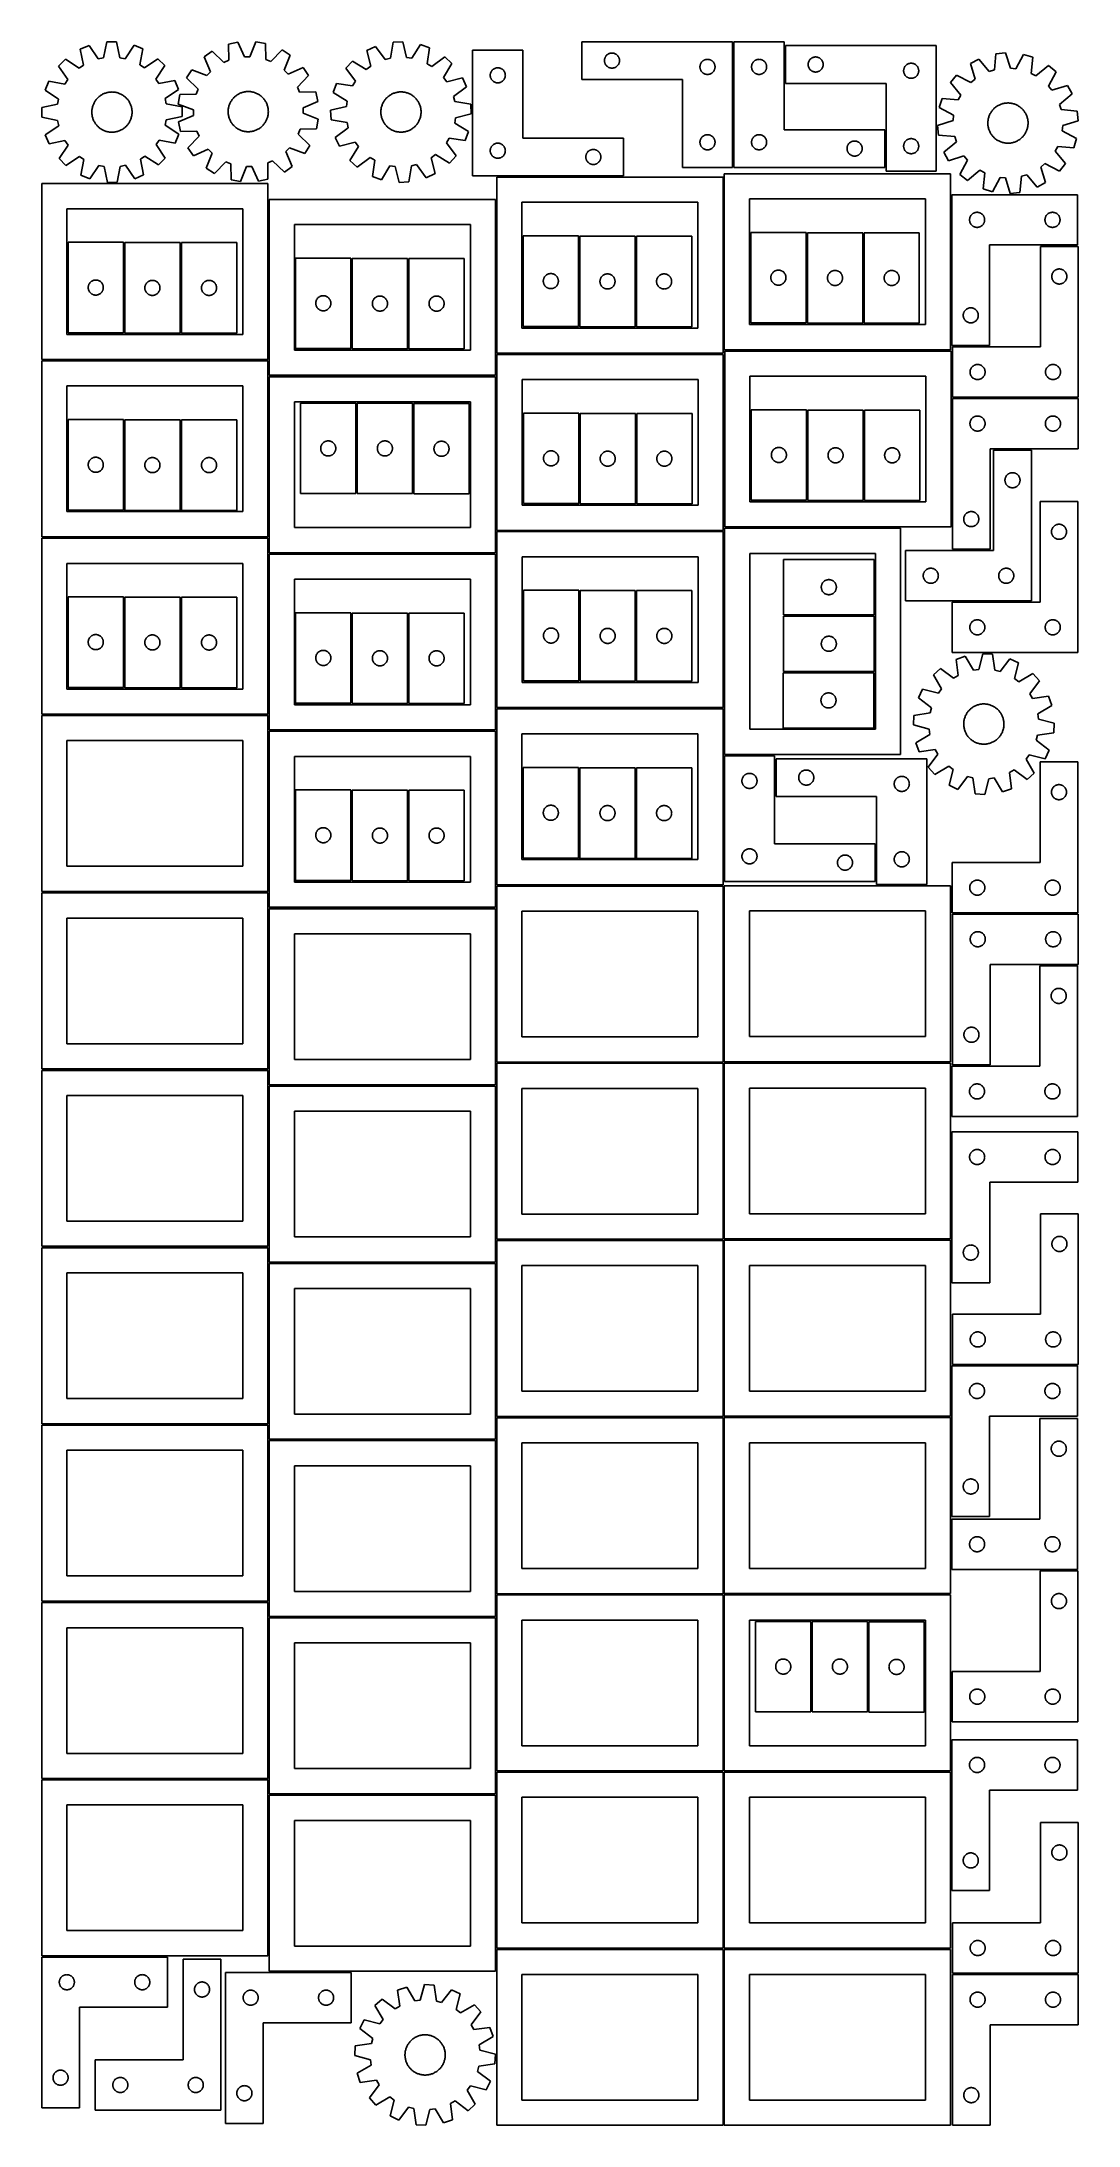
# Model space of a CAD drawing. Header units: millimetres. Extents: x 7 to 1243, y 7 to 2493.
import ezdxf

# ---------------------------------------------------------------- set-up
doc = ezdxf.new("R2010")
doc.units = ezdxf.units.MM
doc.layers.add('CUT', color=7, linetype='CONTINUOUS', true_color=0x000000)

msp = doc.modelspace()

# ---------------------------------------------------------------- linework, layer by layer
at = {"layer": 'CUT'}
for p, q in [((63.198785, 2488.914307), (52.563513, 2484.444803)), ((74.10173, 2472.89656), (63.198785, 2488.914307)), ((84.149385, 2493.193787), (80.401475, 2474.18338)), ((95.6855, 2493.253128), (84.149385, 2493.193787)), ((99.628782, 2474.282283), (95.6855, 2493.253128)), ((116.679017, 2489.189404), (105.941432, 2473.060341)), ((127.359706, 2484.829548), (116.679017, 2489.189404)), ((240.714259, 2493.075067), (229.444207, 2490.61105)), ((229.444207, 2490.61105), (229.743542, 2471.237025)), ((248.527401, 2475.343817), (240.714259, 2493.075067)), ((262.09365, 2493.479133), (254.956081, 2475.465318)), ((273.448759, 2491.442726), (262.09365, 2493.479133)), ((273.881706, 2472.071227), (273.448759, 2491.442726)), ((404.991927, 2487.885615), (394.538978, 2483.004906)), ((416.511017, 2472.305084), (404.991927, 2487.885615)), ((425.759771, 2492.978577), (422.755808, 2473.836513)), ((437.284803, 2493.487595), (425.759771, 2492.978577)), ((441.964644, 2474.684895), (437.284803, 2493.487595)), ((458.420781, 2490.245368), (448.320131, 2473.709973)), ((469.263315, 2486.3052), (458.420781, 2490.245368)), ((831.029171, 2493.411168), (651.029171, 2493.411168)), ((651.029171, 2493.411168), (651.029171, 2448.411168)), ((831.029171, 2343.411168), (831.029171, 2493.411168)), ((892.542174, 2493.426545), (832.542174, 2493.426545)), ((832.542174, 2493.426545), (832.542174, 2343.426545)), ((892.542174, 2388.426545), (892.542174, 2493.426545)), ((1074.053753, 2488.751744), (894.053753, 2488.751744)), ((894.053753, 2488.751744), (894.053753, 2443.751744)), ((1074.053753, 2338.751744), (1074.053753, 2488.751744)), ((34.845368, 2472.473631), (26.730063, 2464.274406)), ((26.730063, 2464.274406), (37.522279, 2448.181845)), ((51.048103, 2461.84754), (34.845368, 2472.473631)), ((56.375864, 2465.447214), (51.048103, 2461.84754)), ((52.563513, 2484.444803), (56.375864, 2465.447214)), ((80.401475, 2474.18338), (74.10173, 2472.89656)), ((105.941432, 2473.060341), (99.628782, 2474.282283)), ((123.742996, 2465.793744), (127.359706, 2484.829548)), ((129.107507, 2462.24907), (123.742996, 2465.793744)), ((145.200067, 2473.041286), (129.107507, 2462.24907)), ((142.773201, 2448.723247), (153.399293, 2464.925981)), ((153.399293, 2464.925981), (145.200067, 2473.041286)), ((209.846854, 2482.056203), (200.377622, 2475.466885)), ((200.377622, 2475.466885), (208.06829, 2457.682171)), ((223.850712, 2468.664624), (209.846854, 2482.056203)), ((229.743542, 2471.237025), (223.850712, 2468.664624)), ((254.956081, 2475.465318), (248.527401, 2475.343817)), ((279.867528, 2469.723329), (273.881706, 2472.071227)), ((293.35537, 2483.634495), (279.867528, 2469.723329)), ((303.066824, 2477.407688), (293.35537, 2483.634495)), ((296.053663, 2459.345075), (303.066824, 2477.407688)), ((318.470054, 2462.575894), (300.68534, 2454.885226)), ((325.059371, 2453.106662), (318.470054, 2462.575894)), ((377.300984, 2470.352113), (369.511485, 2461.842754)), ((393.905647, 2460.365743), (377.300984, 2470.352113)), ((399.089029, 2464.170378), (393.905647, 2460.365743)), ((394.538978, 2483.004906), (399.089029, 2464.170378)), ((422.755808, 2473.836513), (416.511017, 2472.305084)), ((448.320131, 2473.709973), (441.964644, 2474.684895)), ((466.391443, 2467.142874), (469.263315, 2486.3052)), ((471.890061, 2463.810023), (466.391443, 2467.142874)), ((487.549666, 2475.221385), (471.890061, 2463.810023)), ((486.072656, 2450.827223), (496.059025, 2467.431886)), ((496.059025, 2467.431886), (487.549666, 2475.221385)), ((580.777556, 2483.351838), (520.777556, 2483.351838)), ((520.777556, 2483.351838), (520.777556, 2333.351838)), ((548.448185, 2462.04517), (549.021744, 2462.178906)), ((549.021744, 2462.178906), (549.602821, 2462.274842)), ((549.602821, 2462.274842), (550.188928, 2462.332568)), ((550.188928, 2462.332568), (550.777556, 2462.351838)), ((550.777556, 2462.351838), (551.366185, 2462.332568)), ((551.366185, 2462.332568), (551.952292, 2462.274842)), ((551.952292, 2462.274842), (552.533369, 2462.178906)), ((552.533369, 2462.178906), (553.106928, 2462.04517)), ((580.777556, 2378.351838), (580.777556, 2483.351838)), ((678.029171, 2470.911168), (678.04844, 2471.499796)), ((678.04844, 2470.32254), (678.029171, 2470.911168)), ((678.04844, 2471.499796), (678.106167, 2472.085903)), ((678.106167, 2469.736432), (678.04844, 2470.32254)), ((678.106167, 2472.085903), (678.202103, 2472.666981)), ((678.202103, 2469.155355), (678.106167, 2469.736432)), ((678.202103, 2472.666981), (678.335838, 2473.240539)), ((678.335838, 2468.581796), (678.202103, 2469.155355)), ((678.335838, 2473.240539), (678.5068, 2473.804123)), ((678.5068, 2468.018213), (678.335838, 2468.581796)), ((678.5068, 2473.804123), (678.714255, 2474.355319)), ((678.714255, 2467.467017), (678.5068, 2468.018213)), ((678.714255, 2474.355319), (678.957316, 2474.891766)), ((678.957316, 2466.93057), (678.714255, 2467.467017)), ((678.957316, 2474.891766), (679.234942, 2475.411168)), ((679.234942, 2466.411168), (678.957316, 2466.93057)), ((679.234942, 2475.411168), (679.545944, 2475.9113)), ((679.545944, 2465.911036), (679.234942, 2466.411168)), ((679.545944, 2475.9113), (679.888991, 2476.390021)), ((679.888991, 2465.432315), (679.545944, 2465.911036)), ((679.888991, 2476.390021), (680.262613, 2476.84528)), ((680.262613, 2464.977055), (679.888991, 2465.432315)), ((680.262613, 2476.84528), (680.66521, 2477.275129)), ((680.66521, 2464.547207), (680.262613, 2464.977055)), ((680.66521, 2477.275129), (681.095058, 2477.677726)), ((681.095058, 2464.144609), (680.66521, 2464.547207)), ((681.095058, 2477.677726), (681.550318, 2478.051348)), ((681.550318, 2463.770988), (681.095058, 2464.144609)), ((681.550318, 2478.051348), (682.029039, 2478.394394)), ((682.029039, 2463.427941), (681.550318, 2463.770988)), ((682.029039, 2478.394394), (682.529171, 2478.705396)), ((682.529171, 2463.116939), (682.029039, 2463.427941)), ((682.529171, 2478.705396), (683.048573, 2478.983022)), ((683.048573, 2462.839313), (682.529171, 2463.116939)), ((683.048573, 2478.983022), (683.58502, 2479.226084)), ((683.58502, 2462.596252), (683.048573, 2462.839313)), ((683.58502, 2479.226084), (684.136216, 2479.433539)), ((684.136216, 2462.388797), (683.58502, 2462.596252)), ((684.136216, 2479.433539), (684.699799, 2479.6045)), ((684.699799, 2462.217835), (684.136216, 2462.388797)), ((684.699799, 2479.6045), (685.273358, 2479.738235)), ((685.273358, 2462.0841), (684.699799, 2462.217835)), ((685.273358, 2479.738235), (685.854435, 2479.834171)), ((685.854435, 2479.834171), (686.440543, 2479.891898)), ((686.440543, 2479.891898), (687.029171, 2479.911168)), ((687.029171, 2479.911168), (687.617799, 2479.891898)), ((687.617799, 2479.891898), (688.203907, 2479.834171)), ((688.203907, 2479.834171), (688.784984, 2479.738235)), ((688.784984, 2479.738235), (689.358542, 2479.6045)), ((689.358542, 2462.217835), (688.784984, 2462.0841)), ((689.358542, 2479.6045), (689.922126, 2479.433539)), ((689.922126, 2462.388797), (689.358542, 2462.217835)), ((689.922126, 2479.433539), (690.473322, 2479.226084)), ((690.473322, 2462.596252), (689.922126, 2462.388797)), ((690.473322, 2479.226084), (691.009769, 2478.983022)), ((691.009769, 2462.839313), (690.473322, 2462.596252)), ((691.009769, 2478.983022), (691.529171, 2478.705396)), ((691.529171, 2463.116939), (691.009769, 2462.839313)), ((691.529171, 2478.705396), (692.029303, 2478.394394)), ((692.029303, 2463.427941), (691.529171, 2463.116939)), ((692.029303, 2478.394394), (692.508024, 2478.051348)), ((692.508024, 2463.770988), (692.029303, 2463.427941)), ((692.508024, 2478.051348), (692.963283, 2477.677726)), ((692.963283, 2464.144609), (692.508024, 2463.770988)), ((692.963283, 2477.677726), (693.393132, 2477.275129)), ((693.393132, 2464.547207), (692.963283, 2464.144609)), ((693.393132, 2477.275129), (693.795729, 2476.84528)), ((693.795729, 2464.977055), (693.393132, 2464.547207)), ((693.795729, 2476.84528), (694.169351, 2476.390021)), ((694.169351, 2465.432315), (693.795729, 2464.977055)), ((694.169351, 2476.390021), (694.512397, 2475.9113)), ((694.512397, 2465.911036), (694.169351, 2465.432315)), ((694.512397, 2475.9113), (694.823399, 2475.411168)), ((694.823399, 2466.411168), (694.512397, 2465.911036)), ((694.823399, 2475.411168), (695.101025, 2474.891766)), ((695.101025, 2466.93057), (694.823399, 2466.411168)), ((695.101025, 2474.891766), (695.344087, 2474.355319)), ((695.344087, 2467.467017), (695.101025, 2466.93057)), ((695.344087, 2474.355319), (695.551542, 2473.804123)), ((695.551542, 2468.018213), (695.344087, 2467.467017)), ((695.551542, 2473.804123), (695.722503, 2473.240539)), ((695.722503, 2468.581796), (695.551542, 2468.018213)), ((695.722503, 2473.240539), (695.856238, 2472.666981)), ((695.856238, 2469.155355), (695.722503, 2468.581796)), ((695.856238, 2472.666981), (695.952175, 2472.085903)), ((695.952175, 2469.736432), (695.856238, 2469.155355)), ((695.952175, 2472.085903), (696.009901, 2471.499796)), ((696.009901, 2470.32254), (695.952175, 2469.736432)), ((696.009901, 2471.499796), (696.029171, 2470.911168)), ((696.029171, 2470.911168), (696.009901, 2470.32254)), ((792.029171, 2463.411168), (792.04844, 2463.999796)), ((792.04844, 2462.82254), (792.029171, 2463.411168)), ((792.04844, 2463.999796), (792.106167, 2464.585903)), ((792.106167, 2462.236432), (792.04844, 2462.82254)), ((792.106167, 2464.585903), (792.202103, 2465.166981)), ((792.202103, 2461.655355), (792.106167, 2462.236432)), ((792.202103, 2465.166981), (792.335838, 2465.740539)), ((792.335838, 2465.740539), (792.5068, 2466.304123)), ((792.5068, 2466.304123), (792.714255, 2466.855319)), ((792.714255, 2466.855319), (792.957316, 2467.391766)), ((792.957316, 2467.391766), (793.234942, 2467.911168)), ((793.234942, 2467.911168), (793.545944, 2468.4113)), ((793.545944, 2468.4113), (793.888991, 2468.890021)), ((793.888991, 2468.890021), (794.262613, 2469.34528)), ((794.262613, 2469.34528), (794.66521, 2469.775129)), ((794.66521, 2469.775129), (795.095058, 2470.177726)), ((795.095058, 2470.177726), (795.550318, 2470.551348)), ((795.550318, 2470.551348), (796.029039, 2470.894394)), ((796.029039, 2470.894394), (796.529171, 2471.205396)), ((796.529171, 2471.205396), (797.048573, 2471.483022)), ((797.048573, 2471.483022), (797.58502, 2471.726084)), ((797.58502, 2471.726084), (798.136216, 2471.933539)), ((798.136216, 2471.933539), (798.699799, 2472.1045)), ((798.699799, 2472.1045), (799.273358, 2472.238235)), ((799.273358, 2472.238235), (799.854435, 2472.334171)), ((799.854435, 2472.334171), (800.440543, 2472.391898)), ((800.440543, 2472.391898), (801.029171, 2472.411168)), ((801.029171, 2472.411168), (801.617799, 2472.391898)), ((801.617799, 2472.391898), (802.203907, 2472.334171)), ((802.203907, 2472.334171), (802.784984, 2472.238235)), ((802.784984, 2472.238235), (803.358542, 2472.1045)), ((803.358542, 2472.1045), (803.922126, 2471.933539)), ((803.922126, 2471.933539), (804.473322, 2471.726084)), ((804.473322, 2471.726084), (805.009769, 2471.483022)), ((805.009769, 2471.483022), (805.529171, 2471.205396)), ((805.529171, 2471.205396), (806.029303, 2470.894394)), ((806.029303, 2470.894394), (806.508024, 2470.551348)), ((806.508024, 2470.551348), (806.963283, 2470.177726)), ((806.963283, 2470.177726), (807.393132, 2469.775129)), ((807.393132, 2469.775129), (807.795729, 2469.34528)), ((807.795729, 2469.34528), (808.169351, 2468.890021)), ((808.169351, 2468.890021), (808.512397, 2468.4113)), ((808.512397, 2468.4113), (808.823399, 2467.911168)), ((808.823399, 2467.911168), (809.101025, 2467.391766)), ((809.101025, 2467.391766), (809.344087, 2466.855319)), ((809.344087, 2466.855319), (809.551542, 2466.304123)), ((809.551542, 2466.304123), (809.722503, 2465.740539)), ((809.722503, 2465.740539), (809.856238, 2465.166981)), ((809.856238, 2465.166981), (809.952175, 2464.585903)), ((809.952175, 2462.236432), (809.856238, 2461.655355)), ((809.952175, 2464.585903), (810.009901, 2463.999796)), ((810.009901, 2462.82254), (809.952175, 2462.236432)), ((810.009901, 2463.999796), (810.029171, 2463.411168)), ((810.029171, 2463.411168), (810.009901, 2462.82254)), ((853.542174, 2463.426545), (853.561444, 2464.015173)), ((853.561444, 2462.837917), (853.542174, 2463.426545)), ((853.561444, 2464.015173), (853.619171, 2464.601281)), ((853.619171, 2462.251809), (853.561444, 2462.837917)), ((853.619171, 2464.601281), (853.715107, 2465.182358)), ((853.715107, 2461.670732), (853.619171, 2462.251809)), ((853.715107, 2465.182358), (853.848842, 2465.755916)), ((853.848842, 2465.755916), (854.019803, 2466.3195)), ((854.019803, 2466.3195), (854.227259, 2466.870696)), ((854.227259, 2466.870696), (854.47032, 2467.407143)), ((854.47032, 2467.407143), (854.747946, 2467.926545)), ((854.747946, 2467.926545), (855.058948, 2468.426677)), ((855.058948, 2468.426677), (855.401994, 2468.905398)), ((855.401994, 2468.905398), (855.775616, 2469.360657)), ((855.775616, 2469.360657), (856.178213, 2469.790506)), ((856.178213, 2469.790506), (856.608062, 2470.193103)), ((856.608062, 2470.193103), (857.063321, 2470.566725)), ((857.063321, 2470.566725), (857.542042, 2470.909772)), ((857.542042, 2470.909772), (858.042174, 2471.220774)), ((858.042174, 2471.220774), (858.561576, 2471.4984)), ((858.561576, 2471.4984), (859.098023, 2471.741461)), ((859.098023, 2471.741461), (859.649219, 2471.948916)), ((859.649219, 2471.948916), (860.212803, 2472.119877)), ((860.212803, 2472.119877), (860.786361, 2472.253613)), ((860.786361, 2472.253613), (861.367439, 2472.349549)), ((861.367439, 2472.349549), (861.953546, 2472.407275)), ((861.953546, 2472.407275), (862.542174, 2472.426545)), ((862.542174, 2472.426545), (863.130803, 2472.407275)), ((863.130803, 2472.407275), (863.71691, 2472.349549)), ((863.71691, 2472.349549), (864.297987, 2472.253613)), ((864.297987, 2472.253613), (864.871546, 2472.119877)), ((864.871546, 2472.119877), (865.43513, 2471.948916)), ((865.43513, 2471.948916), (865.986325, 2471.741461)), ((865.986325, 2471.741461), (866.522773, 2471.4984)), ((866.522773, 2471.4984), (867.042174, 2471.220774)), ((867.042174, 2471.220774), (867.542306, 2470.909772)), ((867.542306, 2470.909772), (868.021027, 2470.566725)), ((868.021027, 2470.566725), (868.476287, 2470.193103)), ((868.476287, 2470.193103), (868.906135, 2469.790506)), ((868.906135, 2469.790506), (869.308733, 2469.360657)), ((869.308733, 2469.360657), (869.682354, 2468.905398)), ((869.682354, 2468.905398), (870.025401, 2468.426677)), ((870.025401, 2468.426677), (870.336403, 2467.926545)), ((870.336403, 2467.926545), (870.614029, 2467.407143)), ((870.614029, 2467.407143), (870.85709, 2466.870696)), ((870.85709, 2466.870696), (871.064546, 2466.3195)), ((871.064546, 2466.3195), (871.235507, 2465.755916)), ((871.235507, 2465.755916), (871.369242, 2465.182358)), ((871.369242, 2465.182358), (871.465178, 2464.601281)), ((871.465178, 2462.251809), (871.369242, 2461.670732)), ((871.465178, 2464.601281), (871.522905, 2464.015173)), ((871.522905, 2462.837917), (871.465178, 2462.251809)), ((871.522905, 2464.015173), (871.542174, 2463.426545)), ((871.542174, 2463.426545), (871.522905, 2462.837917)), ((921.053753, 2466.251744), (921.073022, 2466.840372)), ((921.073022, 2465.663116), (921.053753, 2466.251744)), ((921.073022, 2466.840372), (921.130749, 2467.42648)), ((921.130749, 2465.077008), (921.073022, 2465.663116)), ((921.130749, 2467.42648), (921.226685, 2468.007557)), ((921.226685, 2464.495931), (921.130749, 2465.077008)), ((921.226685, 2468.007557), (921.36042, 2468.581115)), ((921.36042, 2463.922372), (921.226685, 2464.495931)), ((921.36042, 2468.581115), (921.531382, 2469.144699)), ((921.531382, 2463.358789), (921.36042, 2463.922372)), ((921.531382, 2469.144699), (921.738837, 2469.695895)), ((921.738837, 2462.807593), (921.531382, 2463.358789)), ((921.738837, 2469.695895), (921.981898, 2470.232342)), ((921.981898, 2462.271146), (921.738837, 2462.807593)), ((921.981898, 2470.232342), (922.259524, 2470.751744)), ((922.259524, 2461.751744), (921.981898, 2462.271146)), ((922.259524, 2470.751744), (922.570526, 2471.251876)), ((922.570526, 2471.251876), (922.913573, 2471.730597)), ((922.913573, 2471.730597), (923.287194, 2472.185856)), ((923.287194, 2472.185856), (923.689792, 2472.615705)), ((923.689792, 2472.615705), (924.11964, 2473.018302)), ((924.11964, 2473.018302), (924.5749, 2473.391924)), ((924.5749, 2473.391924), (925.053621, 2473.73497)), ((925.053621, 2473.73497), (925.553753, 2474.045973)), ((925.553753, 2474.045973), (926.073154, 2474.323599)), ((926.073154, 2474.323599), (926.609602, 2474.56666)), ((926.609602, 2474.56666), (927.160798, 2474.774115)), ((927.160798, 2474.774115), (927.724381, 2474.945076)), ((927.724381, 2474.945076), (928.29794, 2475.078811)), ((928.29794, 2475.078811), (928.879017, 2475.174748)), ((928.879017, 2475.174748), (929.465125, 2475.232474)), ((929.465125, 2475.232474), (930.053753, 2475.251744)), ((930.053753, 2475.251744), (930.642381, 2475.232474)), ((930.642381, 2475.232474), (931.228488, 2475.174748)), ((931.228488, 2475.174748), (931.809566, 2475.078811)), ((931.809566, 2475.078811), (932.383124, 2474.945076)), ((932.383124, 2474.945076), (932.946708, 2474.774115)), ((932.946708, 2474.774115), (933.497904, 2474.56666)), ((933.497904, 2474.56666), (934.034351, 2474.323599)), ((934.034351, 2474.323599), (934.553753, 2474.045973)), ((934.553753, 2474.045973), (935.053885, 2473.73497)), ((935.053885, 2473.73497), (935.532606, 2473.391924)), ((935.532606, 2473.391924), (935.987865, 2473.018302)), ((935.987865, 2473.018302), (936.417714, 2472.615705)), ((936.417714, 2472.615705), (936.820311, 2472.185856)), ((936.820311, 2472.185856), (937.193933, 2471.730597)), ((937.193933, 2471.730597), (937.536979, 2471.251876)), ((937.536979, 2471.251876), (937.847981, 2470.751744)), ((937.847981, 2470.751744), (938.125607, 2470.232342)), ((938.125607, 2462.271146), (937.847981, 2461.751744)), ((938.125607, 2470.232342), (938.368668, 2469.695895)), ((938.368668, 2462.807593), (938.125607, 2462.271146)), ((938.368668, 2469.695895), (938.576124, 2469.144699)), ((938.576124, 2463.358789), (938.368668, 2462.807593)), ((938.576124, 2469.144699), (938.747085, 2468.581115)), ((938.747085, 2463.922372), (938.576124, 2463.358789)), ((938.747085, 2468.581115), (938.88082, 2468.007557)), ((938.88082, 2464.495931), (938.747085, 2463.922372)), ((938.88082, 2468.007557), (938.976756, 2467.42648)), ((938.976756, 2465.077008), (938.88082, 2464.495931)), ((938.976756, 2467.42648), (939.034483, 2466.840372)), ((939.034483, 2465.663116), (938.976756, 2465.077008)), ((939.034483, 2466.840372), (939.053753, 2466.251744)), ((939.053753, 2466.251744), (939.034483, 2465.663116)), ((1035.531382, 2461.644699), (1035.738837, 2462.195895)), ((1035.738837, 2462.195895), (1035.981898, 2462.732342)), ((1035.981898, 2462.732342), (1036.259524, 2463.251744)), ((1036.259524, 2463.251744), (1036.570526, 2463.751876)), ((1036.570526, 2463.751876), (1036.913573, 2464.230597)), ((1036.913573, 2464.230597), (1037.287194, 2464.685856)), ((1037.287194, 2464.685856), (1037.689792, 2465.115705)), ((1037.689792, 2465.115705), (1038.11964, 2465.518302)), ((1038.11964, 2465.518302), (1038.5749, 2465.891924)), ((1038.5749, 2465.891924), (1039.053621, 2466.23497)), ((1039.053621, 2466.23497), (1039.553753, 2466.545973)), ((1039.553753, 2466.545973), (1040.073154, 2466.823599)), ((1040.073154, 2466.823599), (1040.609602, 2467.06666)), ((1040.609602, 2467.06666), (1041.160798, 2467.274115)), ((1041.160798, 2467.274115), (1041.724381, 2467.445076)), ((1041.724381, 2467.445076), (1042.29794, 2467.578811)), ((1042.29794, 2467.578811), (1042.879017, 2467.674748)), ((1042.879017, 2467.674748), (1043.465125, 2467.732474)), ((1043.465125, 2467.732474), (1044.053753, 2467.751744)), ((1044.053753, 2467.751744), (1044.642381, 2467.732474)), ((1044.642381, 2467.732474), (1045.228488, 2467.674748)), ((1045.228488, 2467.674748), (1045.809566, 2467.578811)), ((1045.809566, 2467.578811), (1046.383124, 2467.445076)), ((1046.383124, 2467.445076), (1046.946708, 2467.274115)), ((1046.946708, 2467.274115), (1047.497904, 2467.06666)), ((1047.497904, 2467.06666), (1048.034351, 2466.823599)), ((1048.034351, 2466.823599), (1048.553753, 2466.545973)), ((1048.553753, 2466.545973), (1049.053885, 2466.23497)), ((1049.053885, 2466.23497), (1049.532606, 2465.891924)), ((1049.532606, 2465.891924), (1049.987865, 2465.518302)), ((1049.987865, 2465.518302), (1050.417714, 2465.115705)), ((1050.417714, 2465.115705), (1050.820311, 2464.685856)), ((1050.820311, 2464.685856), (1051.193933, 2464.230597)), ((1051.193933, 2464.230597), (1051.536979, 2463.751876)), ((1051.536979, 2463.751876), (1051.847981, 2463.251744)), ((1051.847981, 2463.251744), (1052.125607, 2462.732342)), ((1052.125607, 2462.732342), (1052.368668, 2462.195895)), ((1052.368668, 2462.195895), (1052.576124, 2461.644699)), ((1124.809976, 2472.799691), (1114.657981, 2467.320415)), ((1114.657981, 2467.320415), (1120.29371, 2448.781781)), ((1137.214096, 2457.91412), (1124.809976, 2472.799691)), ((1145.247151, 2479.089644), (1143.359456, 2459.805479)), ((1156.723199, 2480.266835), (1145.247151, 2479.089644)), ((1162.486651, 2461.767509), (1156.723199, 2480.266835)), ((1178.011747, 2478.257025), (1168.888015, 2461.163169)), ((1189.064725, 2474.952914), (1178.011747, 2478.257025)), ((1187.310074, 2455.656189), (1189.064725, 2474.952914)), ((1207.963658, 2464.949318), (1192.992893, 2452.648155)), ((1216.910849, 2457.666926), (1207.963658, 2464.949318)), ((14.941801, 2446.434044), (10.581945, 2435.753355)), ((33.977605, 2442.817334), (14.941801, 2446.434044)), ((37.522279, 2448.181845), (33.977605, 2442.817334)), ((146.372875, 2443.395486), (142.773201, 2448.723247)), ((165.370465, 2447.207836), (146.372875, 2443.395486)), ((169.839968, 2436.572565), (165.370465, 2447.207836)), ((185.545828, 2460.063656), (179.319021, 2450.352201)), ((179.319021, 2450.352201), (193.230187, 2436.864359)), ((203.608441, 2453.050494), (185.545828, 2460.063656)), ((208.06829, 2457.682171), (203.608441, 2453.050494)), ((300.68534, 2454.885226), (296.053663, 2459.345075)), ((311.667792, 2439.102804), (325.059371, 2453.106662)), ((314.240194, 2433.209974), (311.667792, 2439.102804)), ((358.42767, 2443.556403), (354.487502, 2432.713869)), ((377.589996, 2440.684531), (358.42767, 2443.556403)), ((369.511485, 2461.842754), (380.922846, 2446.183149)), ((380.922846, 2446.183149), (377.589996, 2440.684531)), ((489.87729, 2445.643841), (486.072656, 2450.827223)), ((508.711818, 2450.193892), (489.87729, 2445.643841)), ((498.011996, 2428.221853), (513.592528, 2439.740943)), ((513.592528, 2439.740943), (508.711818, 2450.193892)), ((541.777556, 2453.351838), (541.796826, 2453.940466)), ((541.796826, 2452.76321), (541.777556, 2453.351838)), ((541.796826, 2453.940466), (541.854553, 2454.526574)), ((541.854553, 2452.177102), (541.796826, 2452.76321)), ((541.854553, 2454.526574), (541.950489, 2455.107651)), ((541.950489, 2451.596025), (541.854553, 2452.177102)), ((541.950489, 2455.107651), (542.084224, 2455.681209)), ((542.084224, 2451.022467), (541.950489, 2451.596025)), ((542.084224, 2455.681209), (542.255185, 2456.244793)), ((542.255185, 2450.458883), (542.084224, 2451.022467)), ((542.255185, 2456.244793), (542.462641, 2456.795989)), ((542.462641, 2449.907687), (542.255185, 2450.458883)), ((542.462641, 2456.795989), (542.705702, 2457.332436)), ((542.705702, 2449.37124), (542.462641, 2449.907687)), ((542.705702, 2457.332436), (542.983328, 2457.851838)), ((542.983328, 2448.851838), (542.705702, 2449.37124)), ((542.983328, 2457.851838), (543.29433, 2458.35197)), ((543.29433, 2448.351706), (542.983328, 2448.851838)), ((543.29433, 2458.35197), (543.637376, 2458.830691)), ((543.637376, 2447.872985), (543.29433, 2448.351706)), ((543.637376, 2458.830691), (544.010998, 2459.28595)), ((544.010998, 2447.417726), (543.637376, 2447.872985)), ((544.010998, 2459.28595), (544.413595, 2459.715799)), ((544.413595, 2446.987877), (544.010998, 2447.417726)), ((544.413595, 2459.715799), (544.843444, 2460.118396)), ((544.843444, 2446.58528), (544.413595, 2446.987877)), ((544.843444, 2460.118396), (545.298704, 2460.492018)), ((545.298704, 2446.211658), (544.843444, 2446.58528)), ((545.298704, 2460.492018), (545.777424, 2460.835065)), ((545.777424, 2445.868611), (545.298704, 2446.211658)), ((545.777424, 2460.835065), (546.277556, 2461.146067)), ((546.277556, 2445.557609), (545.777424, 2445.868611)), ((546.277556, 2461.146067), (546.796958, 2461.423693)), ((546.796958, 2445.279983), (546.277556, 2445.557609)), ((546.796958, 2461.423693), (547.333406, 2461.666754)), ((547.333406, 2445.036922), (546.796958, 2445.279983)), ((547.333406, 2461.666754), (547.884601, 2461.874209)), ((547.884601, 2444.829467), (547.333406, 2445.036922)), ((547.884601, 2461.874209), (548.448185, 2462.04517)), ((548.448185, 2444.658506), (547.884601, 2444.829467)), ((549.021744, 2444.52477), (548.448185, 2444.658506)), ((549.602821, 2444.428834), (549.021744, 2444.52477)), ((550.188928, 2444.371108), (549.602821, 2444.428834)), ((550.777556, 2444.351838), (550.188928, 2444.371108)), ((551.366185, 2444.371108), (550.777556, 2444.351838)), ((551.952292, 2444.428834), (551.366185, 2444.371108)), ((552.533369, 2444.52477), (551.952292, 2444.428834)), ((553.106928, 2444.658506), (552.533369, 2444.52477)), ((553.106928, 2462.04517), (553.670512, 2461.874209)), ((553.670512, 2444.829467), (553.106928, 2444.658506)), ((553.670512, 2461.874209), (554.221707, 2461.666754)), ((554.221707, 2445.036922), (553.670512, 2444.829467)), ((554.221707, 2461.666754), (554.758155, 2461.423693)), ((554.758155, 2445.279983), (554.221707, 2445.036922)), ((554.758155, 2461.423693), (555.277556, 2461.146067)), ((555.277556, 2445.557609), (554.758155, 2445.279983)), ((555.277556, 2461.146067), (555.777689, 2460.835065)), ((555.777689, 2445.868611), (555.277556, 2445.557609)), ((555.777689, 2460.835065), (556.256409, 2460.492018)), ((556.256409, 2446.211658), (555.777689, 2445.868611)), ((556.256409, 2460.492018), (556.711669, 2460.118396)), ((556.711669, 2446.58528), (556.256409, 2446.211658)), ((556.711669, 2460.118396), (557.141517, 2459.715799)), ((557.141517, 2446.987877), (556.711669, 2446.58528)), ((557.141517, 2459.715799), (557.544115, 2459.28595)), ((557.544115, 2447.417726), (557.141517, 2446.987877)), ((557.544115, 2459.28595), (557.917736, 2458.830691)), ((557.917736, 2447.872985), (557.544115, 2447.417726)), ((557.917736, 2458.830691), (558.260783, 2458.35197)), ((558.260783, 2448.351706), (557.917736, 2447.872985)), ((558.260783, 2458.35197), (558.571785, 2457.851838)), ((558.571785, 2448.851838), (558.260783, 2448.351706)), ((558.571785, 2457.851838), (558.849411, 2457.332436)), ((558.849411, 2449.37124), (558.571785, 2448.851838)), ((558.849411, 2457.332436), (559.092472, 2456.795989)), ((559.092472, 2449.907687), (558.849411, 2449.37124)), ((559.092472, 2456.795989), (559.299928, 2456.244793)), ((559.299928, 2450.458883), (559.092472, 2449.907687)), ((559.299928, 2456.244793), (559.470889, 2455.681209)), ((559.470889, 2451.022467), (559.299928, 2450.458883)), ((559.470889, 2455.681209), (559.604624, 2455.107651)), ((559.604624, 2451.596025), (559.470889, 2451.022467)), ((559.604624, 2455.107651), (559.70056, 2454.526574)), ((559.70056, 2452.177102), (559.604624, 2451.596025)), ((559.70056, 2454.526574), (559.758287, 2453.940466)), ((559.758287, 2452.76321), (559.70056, 2452.177102)), ((559.758287, 2453.940466), (559.777556, 2453.351838)), ((559.777556, 2453.351838), (559.758287, 2452.76321)), ((651.029171, 2448.411168), (771.029171, 2448.411168)), ((685.854435, 2461.988164), (685.273358, 2462.0841)), ((686.440543, 2461.930437), (685.854435, 2461.988164)), ((687.029171, 2461.911168), (686.440543, 2461.930437)), ((687.617799, 2461.930437), (687.029171, 2461.911168)), ((688.203907, 2461.988164), (687.617799, 2461.930437)), ((688.784984, 2462.0841), (688.203907, 2461.988164)), ((771.029171, 2448.411168), (771.029171, 2343.411168)), ((792.335838, 2461.081796), (792.202103, 2461.655355)), ((792.5068, 2460.518213), (792.335838, 2461.081796)), ((792.714255, 2459.967017), (792.5068, 2460.518213)), ((792.957316, 2459.43057), (792.714255, 2459.967017)), ((793.234942, 2458.911168), (792.957316, 2459.43057)), ((793.545944, 2458.411036), (793.234942, 2458.911168)), ((793.888991, 2457.932315), (793.545944, 2458.411036)), ((794.262613, 2457.477055), (793.888991, 2457.932315)), ((794.66521, 2457.047207), (794.262613, 2457.477055)), ((795.095058, 2456.644609), (794.66521, 2457.047207)), ((795.550318, 2456.270988), (795.095058, 2456.644609)), ((796.029039, 2455.927941), (795.550318, 2456.270988)), ((796.529171, 2455.616939), (796.029039, 2455.927941)), ((797.048573, 2455.339313), (796.529171, 2455.616939)), ((797.58502, 2455.096252), (797.048573, 2455.339313)), ((798.136216, 2454.888797), (797.58502, 2455.096252)), ((798.699799, 2454.717835), (798.136216, 2454.888797)), ((799.273358, 2454.5841), (798.699799, 2454.717835)), ((799.854435, 2454.488164), (799.273358, 2454.5841)), ((800.440543, 2454.430437), (799.854435, 2454.488164)), ((801.029171, 2454.411168), (800.440543, 2454.430437)), ((801.617799, 2454.430437), (801.029171, 2454.411168)), ((802.203907, 2454.488164), (801.617799, 2454.430437)), ((802.784984, 2454.5841), (802.203907, 2454.488164)), ((803.358542, 2454.717835), (802.784984, 2454.5841)), ((803.922126, 2454.888797), (803.358542, 2454.717835)), ((804.473322, 2455.096252), (803.922126, 2454.888797)), ((805.009769, 2455.339313), (804.473322, 2455.096252)), ((805.529171, 2455.616939), (805.009769, 2455.339313)), ((806.029303, 2455.927941), (805.529171, 2455.616939)), ((806.508024, 2456.270988), (806.029303, 2455.927941)), ((806.963283, 2456.644609), (806.508024, 2456.270988)), ((807.393132, 2457.047207), (806.963283, 2456.644609)), ((807.795729, 2457.477055), (807.393132, 2457.047207)), ((808.169351, 2457.932315), (807.795729, 2457.477055)), ((808.512397, 2458.411036), (808.169351, 2457.932315)), ((808.823399, 2458.911168), (808.512397, 2458.411036)), ((809.101025, 2459.43057), (808.823399, 2458.911168)), ((809.344087, 2459.967017), (809.101025, 2459.43057)), ((809.551542, 2460.518213), (809.344087, 2459.967017)), ((809.722503, 2461.081796), (809.551542, 2460.518213)), ((809.856238, 2461.655355), (809.722503, 2461.081796)), ((853.848842, 2461.097174), (853.715107, 2461.670732)), ((854.019803, 2460.53359), (853.848842, 2461.097174)), ((854.227259, 2459.982394), (854.019803, 2460.53359)), ((854.47032, 2459.445947), (854.227259, 2459.982394)), ((854.747946, 2458.926545), (854.47032, 2459.445947)), ((855.058948, 2458.426413), (854.747946, 2458.926545)), ((855.401994, 2457.947692), (855.058948, 2458.426413)), ((855.775616, 2457.492433), (855.401994, 2457.947692)), ((856.178213, 2457.062584), (855.775616, 2457.492433)), ((856.608062, 2456.659987), (856.178213, 2457.062584)), ((857.063321, 2456.286365), (856.608062, 2456.659987)), ((857.542042, 2455.943319), (857.063321, 2456.286365)), ((858.042174, 2455.632316), (857.542042, 2455.943319)), ((858.561576, 2455.35469), (858.042174, 2455.632316)), ((859.098023, 2455.111629), (858.561576, 2455.35469)), ((859.649219, 2454.904174), (859.098023, 2455.111629)), ((860.212803, 2454.733213), (859.649219, 2454.904174)), ((860.786361, 2454.599478), (860.212803, 2454.733213)), ((861.367439, 2454.503541), (860.786361, 2454.599478)), ((861.953546, 2454.445815), (861.367439, 2454.503541)), ((862.542174, 2454.426545), (861.953546, 2454.445815)), ((863.130803, 2454.445815), (862.542174, 2454.426545)), ((863.71691, 2454.503541), (863.130803, 2454.445815)), ((864.297987, 2454.599478), (863.71691, 2454.503541)), ((864.871546, 2454.733213), (864.297987, 2454.599478)), ((865.43513, 2454.904174), (864.871546, 2454.733213)), ((865.986325, 2455.111629), (865.43513, 2454.904174)), ((866.522773, 2455.35469), (865.986325, 2455.111629)), ((867.042174, 2455.632316), (866.522773, 2455.35469)), ((867.542306, 2455.943319), (867.042174, 2455.632316)), ((868.021027, 2456.286365), (867.542306, 2455.943319)), ((868.476287, 2456.659987), (868.021027, 2456.286365)), ((868.906135, 2457.062584), (868.476287, 2456.659987)), ((869.308733, 2457.492433), (868.906135, 2457.062584)), ((869.682354, 2457.947692), (869.308733, 2457.492433)), ((870.025401, 2458.426413), (869.682354, 2457.947692)), ((870.336403, 2458.926545), (870.025401, 2458.426413)), ((870.614029, 2459.445947), (870.336403, 2458.926545)), ((870.85709, 2459.982394), (870.614029, 2459.445947)), ((871.064546, 2460.53359), (870.85709, 2459.982394)), ((871.235507, 2461.097174), (871.064546, 2460.53359)), ((871.369242, 2461.670732), (871.235507, 2461.097174)), ((894.053753, 2443.751744), (1014.053753, 2443.751744)), ((922.570526, 2461.251612), (922.259524, 2461.751744)), ((922.913573, 2460.772891), (922.570526, 2461.251612)), ((923.287194, 2460.317632), (922.913573, 2460.772891)), ((923.689792, 2459.887783), (923.287194, 2460.317632)), ((924.11964, 2459.485186), (923.689792, 2459.887783)), ((924.5749, 2459.111564), (924.11964, 2459.485186)), ((925.053621, 2458.768517), (924.5749, 2459.111564)), ((925.553753, 2458.457515), (925.053621, 2458.768517)), ((926.073154, 2458.179889), (925.553753, 2458.457515)), ((926.609602, 2457.936828), (926.073154, 2458.179889)), ((927.160798, 2457.729373), (926.609602, 2457.936828)), ((927.724381, 2457.558411), (927.160798, 2457.729373)), ((928.29794, 2457.424676), (927.724381, 2457.558411)), ((928.879017, 2457.32874), (928.29794, 2457.424676)), ((929.465125, 2457.271014), (928.879017, 2457.32874)), ((930.053753, 2457.251744), (929.465125, 2457.271014)), ((930.642381, 2457.271014), (930.053753, 2457.251744)), ((931.228488, 2457.32874), (930.642381, 2457.271014)), ((931.809566, 2457.424676), (931.228488, 2457.32874)), ((932.383124, 2457.558411), (931.809566, 2457.424676)), ((932.946708, 2457.729373), (932.383124, 2457.558411)), ((933.497904, 2457.936828), (932.946708, 2457.729373)), ((934.034351, 2458.179889), (933.497904, 2457.936828)), ((934.553753, 2458.457515), (934.034351, 2458.179889)), ((935.053885, 2458.768517), (934.553753, 2458.457515)), ((935.532606, 2459.111564), (935.053885, 2458.768517)), ((935.987865, 2459.485186), (935.532606, 2459.111564)), ((936.417714, 2459.887783), (935.987865, 2459.485186)), ((936.820311, 2460.317632), (936.417714, 2459.887783)), ((937.193933, 2460.772891), (936.820311, 2460.317632)), ((937.536979, 2461.251612), (937.193933, 2460.772891)), ((937.847981, 2461.751744), (937.536979, 2461.251612)), ((1014.053753, 2443.751744), (1014.053753, 2338.751744)), ((1035.053753, 2458.751744), (1035.073022, 2459.340372)), ((1035.073022, 2458.163116), (1035.053753, 2458.751744)), ((1035.073022, 2459.340372), (1035.130749, 2459.92648)), ((1035.130749, 2457.577008), (1035.073022, 2458.163116)), ((1035.130749, 2459.92648), (1035.226685, 2460.507557)), ((1035.226685, 2456.995931), (1035.130749, 2457.577008)), ((1035.226685, 2460.507557), (1035.36042, 2461.081115)), ((1035.36042, 2456.422372), (1035.226685, 2456.995931)), ((1035.36042, 2461.081115), (1035.531382, 2461.644699)), ((1035.531382, 2455.858789), (1035.36042, 2456.422372)), ((1035.738837, 2455.307593), (1035.531382, 2455.858789)), ((1035.981898, 2454.771146), (1035.738837, 2455.307593)), ((1036.259524, 2454.251744), (1035.981898, 2454.771146)), ((1036.570526, 2453.751612), (1036.259524, 2454.251744)), ((1036.913573, 2453.272891), (1036.570526, 2453.751612)), ((1037.287194, 2452.817632), (1036.913573, 2453.272891)), ((1037.689792, 2452.387783), (1037.287194, 2452.817632)), ((1038.11964, 2451.985186), (1037.689792, 2452.387783)), ((1038.5749, 2451.611564), (1038.11964, 2451.985186)), ((1039.053621, 2451.268517), (1038.5749, 2451.611564)), ((1039.553753, 2450.957515), (1039.053621, 2451.268517)), ((1040.073154, 2450.679889), (1039.553753, 2450.957515)), ((1040.609602, 2450.436828), (1040.073154, 2450.679889)), ((1041.160798, 2450.229373), (1040.609602, 2450.436828)), ((1041.724381, 2450.058411), (1041.160798, 2450.229373)), ((1042.29794, 2449.924676), (1041.724381, 2450.058411)), ((1042.879017, 2449.82874), (1042.29794, 2449.924676)), ((1043.465125, 2449.771014), (1042.879017, 2449.82874)), ((1044.053753, 2449.751744), (1043.465125, 2449.771014)), ((1044.642381, 2449.771014), (1044.053753, 2449.751744)), ((1045.228488, 2449.82874), (1044.642381, 2449.771014)), ((1045.809566, 2449.924676), (1045.228488, 2449.82874)), ((1046.383124, 2450.058411), (1045.809566, 2449.924676)), ((1046.946708, 2450.229373), (1046.383124, 2450.058411)), ((1047.497904, 2450.436828), (1046.946708, 2450.229373)), ((1048.034351, 2450.679889), (1047.497904, 2450.436828)), ((1048.553753, 2450.957515), (1048.034351, 2450.679889)), ((1049.053885, 2451.268517), (1048.553753, 2450.957515)), ((1049.532606, 2451.611564), (1049.053885, 2451.268517)), ((1049.987865, 2451.985186), (1049.532606, 2451.611564)), ((1050.417714, 2452.387783), (1049.987865, 2451.985186)), ((1050.820311, 2452.817632), (1050.417714, 2452.387783)), ((1051.193933, 2453.272891), (1050.820311, 2452.817632)), ((1051.536979, 2453.751612), (1051.193933, 2453.272891)), ((1051.847981, 2454.251744), (1051.536979, 2453.751612)), ((1052.125607, 2454.771146), (1051.847981, 2454.251744)), ((1052.368668, 2455.307593), (1052.125607, 2454.771146)), ((1052.576124, 2455.858789), (1052.368668, 2455.307593)), ((1052.576124, 2461.644699), (1052.747085, 2461.081115)), ((1052.747085, 2456.422372), (1052.576124, 2455.858789)), ((1052.747085, 2461.081115), (1052.88082, 2460.507557)), ((1052.88082, 2456.995931), (1052.747085, 2456.422372)), ((1052.88082, 2460.507557), (1052.976756, 2459.92648)), ((1052.976756, 2457.577008), (1052.88082, 2456.995931)), ((1052.976756, 2459.92648), (1053.034483, 2459.340372)), ((1053.034483, 2458.163116), (1052.976756, 2457.577008)), ((1053.034483, 2459.340372), (1053.053753, 2458.751744)), ((1053.053753, 2458.751744), (1053.034483, 2458.163116)), ((1098.183555, 2453.688289), (1090.901163, 2444.741097)), ((1090.901163, 2444.741097), (1103.202325, 2429.770332)), ((1115.339929, 2444.682666), (1098.183555, 2453.688289)), ((1120.29371, 2448.781781), (1115.339929, 2444.682666)), ((1143.359456, 2459.805479), (1137.214096, 2457.91412)), ((1168.888015, 2461.163169), (1162.486651, 2461.767509)), ((1192.992893, 2452.648155), (1187.310074, 2455.656189)), ((1207.905226, 2440.510552), (1216.910849, 2457.666926)), ((1212.004341, 2435.556771), (1207.905226, 2440.510552)), ((1230.542976, 2441.192499), (1212.004341, 2435.556771)), ((1236.022252, 2431.040504), (1230.542976, 2441.192499)), ((25.489066, 2418.70312), (6.518222, 2414.759838)), ((6.518222, 2414.759838), (6.577562, 2403.223723)), ((10.581945, 2435.753355), (26.711008, 2425.01577)), ((26.711008, 2425.01577), (25.489066, 2418.70312)), ((66.484276, 2411.972067), (66.608115, 2412.943334)), ((66.608115, 2412.943334), (66.771467, 2413.908741)), ((66.771467, 2413.908741), (66.974062, 2414.866682)), ((66.974062, 2414.866682), (67.21556, 2415.815562)), ((67.21556, 2415.815562), (67.495561, 2416.753802)), ((67.495561, 2416.753802), (67.813599, 2417.67984)), ((67.813599, 2417.67984), (68.169144, 2418.592136)), ((68.169144, 2418.592136), (68.561604, 2419.48917)), ((68.561604, 2419.48917), (68.990326, 2420.36945)), ((68.990326, 2420.36945), (69.454597, 2421.23151)), ((69.454597, 2421.23151), (69.953644, 2422.073916)), ((69.953644, 2422.073916), (70.486636, 2422.895265)), ((70.486636, 2422.895265), (71.052686, 2423.694191)), ((71.052686, 2423.694191), (71.650852, 2424.469363)), ((71.650852, 2424.469363), (72.280138, 2425.219492)), ((72.280138, 2425.219492), (72.939498, 2425.94333)), ((72.939498, 2425.94333), (73.627833, 2426.63967)), ((73.627833, 2426.63967), (74.343998, 2427.307355)), ((74.343998, 2427.307355), (75.086801, 2427.945273)), ((75.086801, 2427.945273), (75.855005, 2428.552362)), ((75.855005, 2428.552362), (76.647333, 2429.127611)), ((76.647333, 2429.127611), (77.462464, 2429.670064)), ((77.462464, 2429.670064), (78.299044, 2430.178818)), ((78.299044, 2430.178818), (79.155678, 2430.653026)), ((79.155678, 2430.653026), (80.030942, 2431.091897)), ((80.030942, 2431.091897), (80.923378, 2431.494703)), ((80.923378, 2431.494703), (81.831502, 2431.860773)), ((81.831502, 2431.860773), (82.753801, 2432.189496)), ((82.753801, 2432.189496), (83.688741, 2432.480327)), ((83.688741, 2432.480327), (84.634765, 2432.732781)), ((84.634765, 2432.732781), (85.5903, 2432.946438)), ((85.5903, 2432.946438), (86.553754, 2433.120942)), ((86.553754, 2433.120942), (87.523523, 2433.256003)), ((87.523523, 2433.256003), (88.497995, 2433.351396)), ((88.497995, 2433.351396), (89.475547, 2433.406962)), ((89.475547, 2433.406962), (90.454552, 2433.42261)), ((90.454552, 2433.42261), (91.43338, 2433.398311)), ((91.43338, 2433.398311), (92.410403, 2433.334109)), ((92.410403, 2433.334109), (93.383993, 2433.230108)), ((93.383993, 2433.230108), (94.352532, 2433.086482)), ((94.352532, 2433.086482), (95.314406, 2432.903471)), ((95.314406, 2432.903471), (96.268015, 2432.681378)), ((96.268015, 2432.681378), (97.211772, 2432.420574)), ((97.211772, 2432.420574), (98.144105, 2432.121492)), ((98.144105, 2432.121492), (99.063463, 2431.784631)), ((99.063463, 2431.784631), (99.968316, 2431.41055)), ((99.968316, 2431.41055), (100.857158, 2430.999874)), ((100.857158, 2430.999874), (101.728509, 2430.553284)), ((101.728509, 2430.553284), (102.58092, 2430.071525)), ((102.58092, 2430.071525), (103.41297, 2429.555399)), ((103.41297, 2429.555399), (104.223276, 2429.005763)), ((104.223276, 2429.005763), (105.010489, 2428.423534)), ((105.010489, 2428.423534), (105.773299, 2427.80968)), ((105.773299, 2427.80968), (106.510436, 2427.165223)), ((106.510436, 2427.165223), (107.220672, 2426.491235)), ((107.220672, 2426.491235), (107.902827, 2425.788839)), ((107.902827, 2425.788839), (108.555764, 2425.059204)), ((108.555764, 2425.059204), (109.178397, 2424.303543)), ((109.178397, 2424.303543), (109.769689, 2423.523114)), ((109.769689, 2423.523114), (110.328657, 2422.719217)), ((110.328657, 2422.719217), (110.85437, 2421.89319)), ((110.85437, 2421.89319), (111.345952, 2421.046407)), ((111.345952, 2421.046407), (111.802587, 2420.180278)), ((111.802587, 2420.180278), (112.223514, 2419.296244)), ((112.223514, 2419.296244), (112.608031, 2418.395776)), ((112.608031, 2418.395776), (112.9555, 2417.480375)), ((112.9555, 2417.480375), (113.265342, 2416.551562)), ((113.265342, 2416.551562), (113.537041, 2415.610884)), ((113.537041, 2415.610884), (113.770145, 2414.659907)), ((113.770145, 2414.659907), (113.964265, 2413.700213)), ((113.964265, 2413.700213), (114.11908, 2412.7334)), ((114.11908, 2412.7334), (114.234331, 2411.761077)), ((153.822222, 2425.669619), (169.839968, 2436.572565)), ((155.109041, 2419.369874), (153.822222, 2425.669619)), ((174.119449, 2415.621964), (155.109041, 2419.369874)), ((171.51079, 2430.445591), (169.474383, 2419.090481)), ((169.474383, 2419.090481), (187.488198, 2411.952913)), ((190.882289, 2430.878537), (171.51079, 2430.445591)), ((174.178789, 2404.085849), (174.119449, 2415.621964)), ((193.230187, 2436.864359), (190.882289, 2430.878537)), ((229.06502, 2412.01307), (229.168044, 2412.986765)), ((229.168044, 2412.986765), (229.310697, 2413.955447)), ((229.310697, 2413.955447), (229.492743, 2414.917505)), ((229.492743, 2414.917505), (229.713879, 2415.871336)), ((229.713879, 2415.871336), (229.973735, 2416.815354)), ((229.973735, 2416.815354), (230.271881, 2417.747987)), ((230.271881, 2417.747987), (230.607819, 2418.667683)), ((230.607819, 2418.667683), (230.980991, 2419.572911)), ((230.980991, 2419.572911), (231.390776, 2420.462164)), ((231.390776, 2420.462164), (231.83649, 2421.333963)), ((231.83649, 2421.333963), (232.317394, 2422.186857)), ((232.317394, 2422.186857), (232.832685, 2423.019425)), ((232.832685, 2423.019425), (233.381507, 2423.830283)), ((233.381507, 2423.830283), (233.962946, 2424.61808)), ((233.962946, 2424.61808), (234.576034, 2425.381505)), ((234.576034, 2425.381505), (235.21975, 2426.119288)), ((235.21975, 2426.119288), (235.893025, 2426.830201)), ((235.893025, 2426.830201), (236.594736, 2427.51306)), ((236.594736, 2427.51306), (237.323716, 2428.166729)), ((237.323716, 2428.166729), (238.078752, 2428.79012)), ((238.078752, 2428.79012), (238.858586, 2429.382195)), ((238.858586, 2429.382195), (239.661921, 2429.94197)), ((239.661921, 2429.94197), (240.487421, 2430.468511)), ((240.487421, 2430.468511), (241.33371, 2430.960944)), ((241.33371, 2430.960944), (242.199381, 2431.418447)), ((242.199381, 2431.418447), (243.082992, 2431.840261)), ((243.082992, 2431.840261), (243.983072, 2432.225682)), ((243.983072, 2432.225682), (244.898125, 2432.57407)), ((244.898125, 2432.57407), (245.826627, 2432.884843)), ((245.826627, 2432.884843), (246.767031, 2433.157486)), ((246.767031, 2433.157486), (247.717774, 2433.391545)), ((247.717774, 2433.391545), (248.677273, 2433.586629)), ((248.677273, 2433.586629), (249.64393, 2433.742414)), ((249.64393, 2433.742414), (250.616137, 2433.858641)), ((250.616137, 2433.858641), (251.592275, 2433.935116)), ((251.592275, 2433.935116), (252.570721, 2433.971712)), ((252.570721, 2433.971712), (253.549845, 2433.968368)), ((253.549845, 2433.968368), (254.528018, 2433.92509)), ((254.528018, 2433.92509), (255.503612, 2433.84195)), ((255.503612, 2433.84195), (256.475002, 2433.719086)), ((256.475002, 2433.719086), (257.440573, 2433.556703)), ((257.440573, 2433.556703), (258.398717, 2433.35507)), ((258.398717, 2433.35507), (259.347839, 2433.114524)), ((259.347839, 2433.114524), (260.286359, 2432.835464)), ((260.286359, 2432.835464), (261.212716, 2432.518356)), ((261.212716, 2432.518356), (262.125368, 2432.163727)), ((262.125368, 2432.163727), (263.022796, 2431.772168)), ((263.022796, 2431.772168), (263.903506, 2431.344329)), ((263.903506, 2431.344329), (264.766031, 2430.880924)), ((264.766031, 2430.880924), (265.608937, 2430.382723)), ((265.608937, 2430.382723), (266.430821, 2429.850556)), ((266.430821, 2429.850556), (267.230315, 2429.285308)), ((267.230315, 2429.285308), (268.006087, 2428.68792)), ((268.006087, 2428.68792), (268.756848, 2428.059387)), ((268.756848, 2428.059387), (269.481346, 2427.400754)), ((269.481346, 2427.400754), (270.178377, 2426.713118)), ((270.178377, 2426.713118), (270.846781, 2425.997624)), ((270.846781, 2425.997624), (271.485444, 2425.255462)), ((271.485444, 2425.255462), (272.093303, 2424.487867)), ((272.093303, 2424.487867), (272.669348, 2423.696117)), ((272.669348, 2423.696117), (273.212619, 2422.88153)), ((273.212619, 2422.88153), (273.722212, 2422.045462)), ((273.722212, 2422.045462), (274.197279, 2421.189304)), ((274.197279, 2421.189304), (274.637029, 2420.314481)), ((274.637029, 2420.314481), (275.040731, 2419.42245)), ((275.040731, 2419.42245), (275.407711, 2418.514694)), ((275.407711, 2418.514694), (275.73736, 2417.592725)), ((275.73736, 2417.592725), (276.02913, 2416.658078)), ((276.02913, 2416.658078), (276.282533, 2415.712307)), ((276.282533, 2415.712307), (276.497149, 2414.756988)), ((276.497149, 2414.756988), (276.67262, 2413.793709)), ((276.67262, 2413.793709), (276.808654, 2412.824076)), ((276.808654, 2412.824076), (276.905025, 2411.8497)), ((333.614218, 2433.50931), (314.240194, 2433.209974)), ((318.346985, 2414.426115), (336.078236, 2422.239257)), ((318.468486, 2407.997435), (318.346985, 2414.426115)), ((336.078236, 2422.239257), (333.614218, 2433.50931)), ((370.047974, 2416.257732), (351.245275, 2411.577891)), ((354.487502, 2432.713869), (371.022896, 2422.613219)), ((371.022896, 2422.613219), (370.047974, 2416.257732)), ((411.335105, 2411.861803), (411.450787, 2412.834075)), ((411.450787, 2412.834075), (411.60603, 2413.80082)), ((411.60603, 2413.80082), (411.800577, 2414.760427)), ((411.800577, 2414.760427), (412.034102, 2415.711301)), ((412.034102, 2415.711301), (412.306218, 2416.651858)), ((412.306218, 2416.651858), (412.616472, 2417.580534)), ((412.616472, 2417.580534), (412.964347, 2418.495781)), ((412.964347, 2418.495781), (413.349263, 2419.396078)), ((413.349263, 2419.396078), (413.770582, 2420.279925)), ((413.770582, 2420.279925), (414.2276, 2421.145852)), ((414.2276, 2421.145852), (414.719559, 2421.992417)), ((414.719559, 2421.992417), (415.245638, 2422.818211)), ((415.245638, 2422.818211), (415.804962, 2423.62186)), ((415.804962, 2423.62186), (416.3966, 2424.402026)), ((416.3966, 2424.402026), (417.019568, 2425.157411)), ((417.019568, 2425.157411), (417.672829, 2425.886757)), ((417.672829, 2425.886757), (418.355295, 2426.588851)), ((418.355295, 2426.588851), (419.06583, 2427.262523)), ((419.06583, 2427.262523), (419.803252, 2427.906653)), ((419.803252, 2427.906653), (420.566334, 2428.520169)), ((420.566334, 2428.520169), (421.353805, 2429.102049)), ((421.353805, 2429.102049), (422.164355, 2429.651325)), ((422.164355, 2429.651325), (422.996635, 2430.167083)), ((422.996635, 2430.167083), (423.849258, 2430.648464)), ((423.849258, 2430.648464), (424.720808, 2431.094667)), ((424.720808, 2431.094667), (425.609832, 2431.504949)), ((425.609832, 2431.504949), (426.51485, 2431.878628)), ((426.51485, 2431.878628), (427.434358, 2432.215082)), ((427.434358, 2432.215082), (428.366824, 2432.51375)), ((428.366824, 2432.51375), (429.310696, 2432.774136)), ((429.310696, 2432.774136), (430.264403, 2432.995805)), ((430.264403, 2432.995805), (431.226358, 2433.17839)), ((431.226358, 2433.17839), (432.19496, 2433.321586)), ((432.19496, 2433.321586), (433.168597, 2433.425156)), ((433.168597, 2433.425156), (434.145648, 2433.488925)), ((434.145648, 2433.488925), (435.124487, 2433.512789)), ((435.124487, 2433.512789), (436.103485, 2433.496708)), ((436.103485, 2433.496708), (437.081012, 2433.440708)), ((437.081012, 2433.440708), (438.055441, 2433.344883)), ((438.055441, 2433.344883), (439.025151, 2433.209392)), ((439.025151, 2433.209392), (439.988528, 2433.034461)), ((439.988528, 2433.034461), (440.943967, 2432.82038)), ((440.943967, 2432.82038), (441.88988, 2432.567507)), ((441.88988, 2432.567507), (442.82469, 2432.276261)), ((442.82469, 2432.276261), (443.746844, 2431.947129)), ((443.746844, 2431.947129), (444.654805, 2431.580657)), ((444.654805, 2431.580657), (445.547063, 2431.177455)), ((445.547063, 2431.177455), (446.422132, 2430.738195)), ((446.422132, 2430.738195), (447.278556, 2430.263608)), ((447.278556, 2430.263608), (448.114909, 2429.754483)), ((448.114909, 2429.754483), (448.9298, 2429.211669)), ((448.9298, 2429.211669), (449.721873, 2428.636068)), ((449.721873, 2428.636068), (450.489808, 2428.028638)), ((450.489808, 2428.028638), (451.232328, 2427.390391)), ((451.232328, 2427.390391), (451.948197, 2426.722389)), ((451.948197, 2426.722389), (452.636223, 2426.025743)), ((452.636223, 2426.025743), (453.295261, 2425.301614)), ((453.295261, 2425.301614), (453.924215, 2424.551206)), ((453.924215, 2424.551206), (454.522037, 2423.775768)), ((454.522037, 2423.775768), (455.087733, 2422.976591)), ((455.087733, 2422.976591), (455.620361, 2422.155006)), ((455.620361, 2422.155006), (456.119034, 2421.312379)), ((456.119034, 2421.312379), (456.582922, 2420.450113)), ((456.582922, 2420.450113), (457.011254, 2419.569643)), ((457.011254, 2419.569643), (457.403317, 2418.672435)), ((457.403317, 2418.672435), (457.758457, 2417.759982)), ((457.758457, 2417.759982), (458.076084, 2416.833802)), ((458.076084, 2416.833802), (458.355669, 2415.895438)), ((458.355669, 2415.895438), (458.596747, 2414.946451)), ((458.596747, 2414.946451), (458.798916, 2413.98842)), ((458.798916, 2413.98842), (458.961841, 2413.022941)), ((458.961841, 2413.022941), (459.085249, 2412.051619)), ((499.543425, 2421.977062), (498.011996, 2428.221853)), ((518.68549, 2418.973099), (499.543425, 2421.977062)), ((519.194507, 2407.448067), (518.68549, 2418.973099)), ((1080.897566, 2425.842164), (1077.593455, 2414.789187)), ((1077.593455, 2414.789187), (1094.687311, 2405.665454)), ((1100.194292, 2424.087514), (1080.897566, 2425.842164)), ((1103.202325, 2429.770332), (1100.194292, 2424.087514)), ((1141.225845, 2411.829087), (1141.873923, 2412.563041)), ((1141.873923, 2412.563041), (1142.551399, 2413.269951)), ((1142.551399, 2413.269951), (1143.257145, 2413.94864)), ((1143.257145, 2413.94864), (1143.989986, 2414.597977)), ((1143.989986, 2414.597977), (1144.748703, 2415.216882)), ((1144.748703, 2415.216882), (1145.532033, 2415.804325)), ((1145.532033, 2415.804325), (1146.338672, 2416.359328)), ((1146.338672, 2416.359328), (1147.167277, 2416.880968)), ((1147.167277, 2416.880968), (1148.01647, 2417.368376)), ((1148.01647, 2417.368376), (1148.884837, 2417.820741)), ((1148.884837, 2417.820741), (1149.770933, 2418.23731)), ((1149.770933, 2418.23731), (1150.673282, 2418.61739)), ((1150.673282, 2418.61739), (1151.590384, 2418.960348)), ((1151.590384, 2418.960348), (1152.520711, 2419.265614)), ((1152.520711, 2419.265614), (1153.462715, 2419.532678)), ((1153.462715, 2419.532678), (1154.414828, 2419.761098)), ((1154.414828, 2419.761098), (1155.375466, 2419.950491)), ((1155.375466, 2419.950491), (1156.343029, 2420.100545)), ((1156.343029, 2420.100545), (1157.315908, 2420.211007)), ((1157.315908, 2420.211007), (1158.292483, 2420.281696)), ((1158.292483, 2420.281696), (1159.271128, 2420.312493)), ((1159.271128, 2420.312493), (1160.250215, 2420.303346)), ((1160.250215, 2420.303346), (1161.228114, 2420.254271)), ((1161.228114, 2420.254271), (1162.203198, 2420.16535)), ((1162.203198, 2420.16535), (1163.173843, 2420.036731)), ((1163.173843, 2420.036731), (1164.138435, 2419.868628)), ((1164.138435, 2419.868628), (1165.095367, 2419.66132)), ((1165.095367, 2419.66132), (1166.043046, 2419.415153)), ((1166.043046, 2419.415153), (1166.979897, 2419.130536)), ((1166.979897, 2419.130536), (1167.904358, 2418.807943)), ((1167.904358, 2418.807943), (1168.814892, 2418.447912)), ((1168.814892, 2418.447912), (1169.709983, 2418.05104)), ((1169.709983, 2418.05104), (1170.588142, 2417.617989)), ((1170.588142, 2417.617989), (1171.447906, 2417.14948)), ((1171.447906, 2417.14948), (1172.287845, 2416.646292)), ((1172.287845, 2416.646292), (1173.10656, 2416.109263)), ((1173.10656, 2416.109263), (1173.902689, 2415.539287)), ((1173.902689, 2415.539287), (1174.674908, 2414.937312)), ((1174.674908, 2414.937312), (1175.42193, 2414.30434)), ((1175.42193, 2414.30434), (1176.142512, 2413.641425)), ((1176.142512, 2413.641425), (1176.835455, 2412.94967)), ((1176.835455, 2412.94967), (1177.499606, 2412.230227)), ((1221.136681, 2418.636384), (1236.022252, 2431.040504)), ((1223.02804, 2412.491024), (1221.136681, 2418.636384)), ((1242.312205, 2410.60333), (1223.02804, 2412.491024)), ((6.577562, 2403.223723), (25.58797, 2399.475813)), ((26.874789, 2393.176069), (10.857043, 2382.273123)), ((25.58797, 2399.475813), (26.874789, 2393.176069)), ((66.35157, 2409.039308), (66.355897, 2410.018428)), ((66.387184, 2408.060826), (66.35157, 2409.039308)), ((66.355897, 2410.018428), (66.400156, 2410.996557)), ((66.46268, 2407.084611), (66.387184, 2408.060826)), ((66.400156, 2410.996557), (66.484276, 2411.972067)), ((66.577931, 2406.112288), (66.46268, 2407.084611)), ((66.732746, 2405.145475), (66.577931, 2406.112288)), ((66.926867, 2404.185781), (66.732746, 2405.145475)), ((67.15997, 2403.234804), (66.926867, 2404.185781)), ((67.431669, 2402.294126), (67.15997, 2403.234804)), ((67.741511, 2401.365313), (67.431669, 2402.294126)), ((68.08898, 2400.449911), (67.741511, 2401.365313)), ((68.473498, 2399.549444), (68.08898, 2400.449911)), ((68.894424, 2398.66541), (68.473498, 2399.549444)), ((69.351059, 2397.799281), (68.894424, 2398.66541)), ((69.842641, 2396.952498), (69.351059, 2397.799281)), ((70.368354, 2396.12647), (69.842641, 2396.952498)), ((70.927322, 2395.322573), (70.368354, 2396.12647)), ((71.518614, 2394.542145), (70.927322, 2395.322573)), ((72.141247, 2393.786484), (71.518614, 2394.542145)), ((72.794184, 2393.056848), (72.141247, 2393.786484)), ((73.476339, 2392.354452), (72.794184, 2393.056848)), ((74.186575, 2391.680465), (73.476339, 2392.354452)), ((74.923712, 2391.036008), (74.186575, 2391.680465)), ((75.686522, 2390.422154), (74.923712, 2391.036008)), ((76.473735, 2389.839924), (75.686522, 2390.422154)), ((77.284041, 2389.290289), (76.473735, 2389.839924)), ((78.116091, 2388.774162), (77.284041, 2389.290289)), ((78.968502, 2388.292403), (78.116091, 2388.774162)), ((79.839853, 2387.845814), (78.968502, 2388.292403)), ((80.728695, 2387.435137), (79.839853, 2387.845814)), ((100.666069, 2387.75379), (99.773633, 2387.350984)), ((101.541333, 2388.192662), (100.666069, 2387.75379)), ((102.397967, 2388.66687), (101.541333, 2388.192662)), ((103.234547, 2389.175623), (102.397967, 2388.66687)), ((104.049678, 2389.718076), (103.234547, 2389.175623)), ((104.842006, 2390.293326), (104.049678, 2389.718076)), ((105.61021, 2390.900415), (104.842006, 2390.293326)), ((106.353013, 2391.538333), (105.61021, 2390.900415)), ((107.069178, 2392.206018), (106.353013, 2391.538333)), ((107.757513, 2392.902358), (107.069178, 2392.206018)), ((108.416873, 2393.626195), (107.757513, 2392.902358)), ((109.046159, 2394.376324), (108.416873, 2393.626195)), ((109.644325, 2395.151497), (109.046159, 2394.376324)), ((110.210375, 2395.950423), (109.644325, 2395.151497)), ((110.743367, 2396.771772), (110.210375, 2395.950423)), ((111.242414, 2397.614178), (110.743367, 2396.771772)), ((111.706685, 2398.476238), (111.242414, 2397.614178)), ((112.135407, 2399.356518), (111.706685, 2398.476238)), ((112.527867, 2400.253552), (112.135407, 2399.356518)), ((112.883412, 2401.165847), (112.527867, 2400.253552)), ((113.20145, 2402.091886), (112.883412, 2401.165847)), ((113.481451, 2403.030126), (113.20145, 2402.091886)), ((113.722949, 2403.979006), (113.481451, 2403.030126)), ((113.925544, 2404.936947), (113.722949, 2403.979006)), ((114.088896, 2405.902354), (113.925544, 2404.936947)), ((114.212735, 2406.873621), (114.088896, 2405.902354)), ((114.296855, 2407.849131), (114.212735, 2406.873621)), ((114.234331, 2411.761077), (114.309827, 2410.784862)), ((114.341114, 2408.827259), (114.296855, 2407.849131)), ((114.309827, 2410.784862), (114.345441, 2409.80638)), ((114.345441, 2409.80638), (114.341114, 2408.827259)), ((153.986003, 2393.829918), (155.207945, 2400.142567)), ((170.115066, 2383.092332), (153.986003, 2393.829918)), ((155.207945, 2400.142567), (174.178789, 2404.085849)), ((187.609699, 2405.524233), (169.878449, 2397.711091)), ((169.878449, 2397.711091), (172.342466, 2386.441038)), ((187.488198, 2411.952913), (187.609699, 2405.524233)), ((228.978482, 2410.057132), (229.001798, 2411.035984)), ((228.995112, 2409.078143), (228.978482, 2410.057132)), ((229.051659, 2408.100648), (228.995112, 2409.078143)), ((229.001798, 2411.035984), (229.06502, 2412.01307)), ((229.14803, 2407.126272), (229.051659, 2408.100648)), ((229.284065, 2406.156638), (229.14803, 2407.126272)), ((229.459536, 2405.19336), (229.284065, 2406.156638)), ((229.674152, 2404.238041), (229.459536, 2405.19336)), ((229.927555, 2403.29227), (229.674152, 2404.238041)), ((230.219324, 2402.357622), (229.927555, 2403.29227)), ((230.548973, 2401.435654), (230.219324, 2402.357622)), ((230.915954, 2400.527898), (230.548973, 2401.435654)), ((231.319655, 2399.635866), (230.915954, 2400.527898)), ((231.759405, 2398.761044), (231.319655, 2399.635866)), ((232.234472, 2397.904886), (231.759405, 2398.761044)), ((232.744065, 2397.068817), (232.234472, 2397.904886)), ((233.287336, 2396.25423), (232.744065, 2397.068817)), ((233.863381, 2395.462481), (233.287336, 2396.25423)), ((234.471241, 2394.694886), (233.863381, 2395.462481)), ((235.109904, 2393.952724), (234.471241, 2394.694886)), ((235.778307, 2393.237229), (235.109904, 2393.952724)), ((236.475338, 2392.549593), (235.778307, 2393.237229)), ((237.199837, 2391.890961), (236.475338, 2392.549593)), ((237.950597, 2391.262428), (237.199837, 2391.890961)), ((238.726369, 2390.66504), (237.950597, 2391.262428)), ((239.525863, 2390.099792), (238.726369, 2390.66504)), ((240.347747, 2389.567625), (239.525863, 2390.099792)), ((241.190653, 2389.069424), (240.347747, 2389.567625)), ((242.053179, 2388.606018), (241.190653, 2389.069424)), ((242.933888, 2388.17818), (242.053179, 2388.606018)), ((243.831316, 2387.78662), (242.933888, 2388.17818)), ((244.743968, 2387.431991), (243.831316, 2387.78662)), ((261.973612, 2387.724665), (261.058559, 2387.376278)), ((262.873693, 2388.110087), (261.973612, 2387.724665)), ((263.757304, 2388.5319), (262.873693, 2388.110087)), ((264.622974, 2388.989404), (263.757304, 2388.5319)), ((265.469264, 2389.481836), (264.622974, 2388.989404)), ((266.294763, 2390.008378), (265.469264, 2389.481836)), ((267.098098, 2390.568152), (266.294763, 2390.008378)), ((267.877933, 2391.160228), (267.098098, 2390.568152)), ((268.632969, 2391.783619), (267.877933, 2391.160228)), ((269.361949, 2392.437288), (268.632969, 2391.783619)), ((270.06366, 2393.120147), (269.361949, 2392.437288)), ((270.736934, 2393.83106), (270.06366, 2393.120147)), ((271.380651, 2394.568843), (270.736934, 2393.83106)), ((271.993739, 2395.332268), (271.380651, 2394.568843)), ((272.575178, 2396.120065), (271.993739, 2395.332268)), ((273.123999, 2396.930922), (272.575178, 2396.120065)), ((273.639291, 2397.763491), (273.123999, 2396.930922)), ((274.120194, 2398.616384), (273.639291, 2397.763491)), ((274.565909, 2399.488183), (274.120194, 2398.616384)), ((274.975693, 2400.377437), (274.565909, 2399.488183)), ((275.348865, 2401.282665), (274.975693, 2400.377437)), ((275.684803, 2402.202361), (275.348865, 2401.282665)), ((275.982949, 2403.134994), (275.684803, 2402.202361)), ((276.242806, 2404.079012), (275.982949, 2403.134994)), ((276.463941, 2405.032843), (276.242806, 2404.079012)), ((276.645987, 2405.9949), (276.463941, 2405.032843)), ((276.788641, 2406.963583), (276.645987, 2405.9949)), ((276.891664, 2407.937277), (276.788641, 2406.963583)), ((276.954887, 2408.914364), (276.891664, 2407.937277)), ((276.905025, 2411.8497), (276.961573, 2410.872204)), ((276.978202, 2409.893216), (276.954887, 2408.914364)), ((276.961573, 2410.872204), (276.978202, 2409.893216)), ((312.726498, 2383.085988), (315.074395, 2389.07181)), ((315.074395, 2389.07181), (334.445894, 2389.504757)), ((336.482301, 2400.859866), (318.468486, 2407.997435)), ((334.445894, 2389.504757), (336.482301, 2400.859866)), ((351.245275, 2411.577891), (351.754293, 2400.052859)), ((351.754293, 2400.052859), (370.896357, 2397.048896)), ((372.427786, 2390.804105), (356.847254, 2379.285014)), ((370.896357, 2397.048896), (372.427786, 2390.804105)), ((411.223128, 2409.907156), (411.259176, 2410.885622)), ((411.22702, 2408.928034), (411.223128, 2409.907156)), ((411.270846, 2407.949885), (411.22702, 2408.928034)), ((411.259176, 2410.885622), (411.335105, 2411.861803)), ((411.354533, 2406.974338), (411.270846, 2407.949885)), ((411.477942, 2406.003017), (411.354533, 2406.974338)), ((411.640866, 2405.037537), (411.477942, 2406.003017)), ((411.843035, 2404.079507), (411.640866, 2405.037537)), ((412.084113, 2403.13052), (411.843035, 2404.079507)), ((412.363698, 2402.192155), (412.084113, 2403.13052)), ((412.681325, 2401.265976), (412.363698, 2402.192155)), ((413.036466, 2400.353523), (412.681325, 2401.265976)), ((413.428528, 2399.456315), (413.036466, 2400.353523)), ((413.85686, 2398.575845), (413.428528, 2399.456315)), ((414.320748, 2397.713579), (413.85686, 2398.575845)), ((414.819421, 2396.870952), (414.320748, 2397.713579)), ((415.352049, 2396.049367), (414.819421, 2396.870952)), ((415.917745, 2395.25019), (415.352049, 2396.049367)), ((416.515567, 2394.474752), (415.917745, 2395.25019)), ((417.144521, 2393.724344), (416.515567, 2394.474752)), ((417.803559, 2393.000215), (417.144521, 2393.724344)), ((418.491585, 2392.303569), (417.803559, 2393.000215)), ((419.207454, 2391.635567), (418.491585, 2392.303569)), ((419.949974, 2390.99732), (419.207454, 2391.635567)), ((420.717909, 2390.38989), (419.949974, 2390.99732)), ((421.509982, 2389.814289), (420.717909, 2390.38989)), ((422.324873, 2389.271474), (421.509982, 2389.814289)), ((423.161226, 2388.76235), (422.324873, 2389.271474)), ((424.01765, 2388.287763), (423.161226, 2388.76235)), ((424.89272, 2387.848503), (424.01765, 2388.287763)), ((425.784977, 2387.445301), (424.89272, 2387.848503)), ((444.829951, 2387.521009), (443.924932, 2387.14733)), ((445.718974, 2387.931291), (444.829951, 2387.521009)), ((446.590524, 2388.377494), (445.718974, 2387.931291)), ((447.443148, 2388.858875), (446.590524, 2388.377494)), ((448.275427, 2389.374633), (447.443148, 2388.858875)), ((449.085977, 2389.923909), (448.275427, 2389.374633)), ((449.873448, 2390.505789), (449.085977, 2389.923909)), ((450.63653, 2391.119305), (449.873448, 2390.505789)), ((451.373952, 2391.763435), (450.63653, 2391.119305)), ((452.084487, 2392.437107), (451.373952, 2391.763435)), ((452.766953, 2393.139201), (452.084487, 2392.437107)), ((453.420214, 2393.868547), (452.766953, 2393.139201)), ((454.043182, 2394.623932), (453.420214, 2393.868547)), ((454.63482, 2395.404098), (454.043182, 2394.623932)), ((455.194144, 2396.207747), (454.63482, 2395.404098)), ((455.720223, 2397.033541), (455.194144, 2396.207747)), ((456.212182, 2397.880106), (455.720223, 2397.033541)), ((456.6692, 2398.746032), (456.212182, 2397.880106)), ((457.090519, 2399.62988), (456.6692, 2398.746032)), ((457.475436, 2400.530176), (457.090519, 2399.62988)), ((457.82331, 2401.445424), (457.475436, 2400.530176)), ((458.133564, 2402.374099), (457.82331, 2401.445424)), ((458.40568, 2403.314657), (458.133564, 2402.374099)), ((458.639205, 2404.265531), (458.40568, 2403.314657)), ((458.833752, 2405.225138), (458.639205, 2404.265531)), ((458.988995, 2406.191883), (458.833752, 2405.225138)), ((459.104678, 2407.164155), (458.988995, 2406.191883)), ((459.085249, 2412.051619), (459.168936, 2411.076072)), ((459.180606, 2408.140336), (459.104678, 2407.164155)), ((459.168936, 2411.076072), (459.212762, 2410.097924)), ((459.216654, 2409.118802), (459.180606, 2408.140336)), ((459.212762, 2410.097924), (459.216654, 2409.118802)), ((499.416886, 2396.412739), (500.391808, 2402.768226)), ((515.95228, 2386.312089), (499.416886, 2396.412739)), ((500.391808, 2402.768226), (519.194507, 2407.448067)), ((1012.542174, 2388.426545), (892.542174, 2388.426545)), ((1012.542174, 2343.426545), (1012.542174, 2388.426545)), ((1094.082971, 2399.26409), (1075.583645, 2393.500639)), ((1075.583645, 2393.500639), (1076.760836, 2382.02459)), ((1094.687311, 2405.665454), (1094.082971, 2399.26409)), ((1135.537568, 2396.538158), (1135.566684, 2397.516855)), ((1135.548395, 2395.559088), (1135.537568, 2396.538158)), ((1135.599148, 2394.581274), (1135.548395, 2395.559088)), ((1135.566684, 2397.516855), (1135.635696, 2398.493549)), ((1135.689742, 2393.606345), (1135.599148, 2394.581274)), ((1135.635696, 2398.493549), (1135.744489, 2399.466616)), ((1135.820028, 2392.635922), (1135.689742, 2393.606345)), ((1135.744489, 2399.466616), (1135.892881, 2400.434436)), ((1135.989786, 2391.67162), (1135.820028, 2392.635922)), ((1135.892881, 2400.434436), (1136.080626, 2401.395397)), ((1136.198736, 2390.715046), (1135.989786, 2391.67162)), ((1136.080626, 2401.395397), (1136.30741, 2402.347901)), ((1136.44653, 2389.76779), (1136.198736, 2390.715046)), ((1136.30741, 2402.347901), (1136.572858, 2403.290363)), ((1136.732755, 2388.83143), (1136.44653, 2389.76779)), ((1136.572858, 2403.290363), (1136.876526, 2404.221212)), ((1137.056934, 2387.907523), (1136.732755, 2388.83143)), ((1136.876526, 2404.221212), (1137.217909, 2405.138901)), ((1137.418528, 2386.997608), (1137.056934, 2387.907523)), ((1137.217909, 2405.138901), (1137.596439, 2406.041901)), ((1137.596439, 2406.041901), (1138.011487, 2406.928711)), ((1138.011487, 2406.928711), (1138.462361, 2407.797853)), ((1138.462361, 2407.797853), (1138.94831, 2408.647881)), ((1138.94831, 2408.647881), (1139.468527, 2409.477381)), ((1139.468527, 2409.477381), (1140.022145, 2410.284971)), ((1140.022145, 2410.284971), (1140.608243, 2411.069308)), ((1140.608243, 2411.069308), (1141.225845, 2411.829087)), ((1177.499606, 2412.230227), (1178.133859, 2411.484292)), ((1178.133859, 2411.484292), (1178.737159, 2410.713108)), ((1178.737159, 2410.713108), (1179.308501, 2409.917958)), ((1179.308501, 2409.917958), (1179.846935, 2409.100166)), ((1179.846935, 2409.100166), (1180.351564, 2408.261092)), ((1180.351564, 2408.261092), (1180.821548, 2407.402134)), ((1180.821548, 2407.402134), (1181.256106, 2406.52472)), ((1181.256106, 2406.52472), (1181.654513, 2405.630311)), ((1181.654513, 2405.630311), (1182.016107, 2404.720397)), ((1182.196515, 2388.406708), (1181.855132, 2387.489019)), ((1182.016107, 2404.720397), (1182.340286, 2403.79649)), ((1182.500183, 2389.337557), (1182.196515, 2388.406708)), ((1182.340286, 2403.79649), (1182.626511, 2402.86013)), ((1182.76563, 2390.280018), (1182.500183, 2389.337557)), ((1182.626511, 2402.86013), (1182.874304, 2401.912874)), ((1182.992415, 2391.232522), (1182.76563, 2390.280018)), ((1182.874304, 2401.912874), (1183.083254, 2400.956299)), ((1183.18016, 2392.193484), (1182.992415, 2391.232522)), ((1183.083254, 2400.956299), (1183.253013, 2399.991998)), ((1183.328552, 2393.161304), (1183.18016, 2392.193484)), ((1183.253013, 2399.991998), (1183.383298, 2399.021575)), ((1183.437344, 2394.134371), (1183.328552, 2393.161304)), ((1183.383298, 2399.021575), (1183.473893, 2398.046645)), ((1183.506357, 2395.111065), (1183.437344, 2394.134371)), ((1183.473893, 2398.046645), (1183.524646, 2397.068832)), ((1183.535473, 2396.089762), (1183.506357, 2395.111065)), ((1183.524646, 2397.068832), (1183.535473, 2396.089762)), ((1224.38573, 2386.962466), (1224.99007, 2393.36383)), ((1224.99007, 2393.36383), (1243.489395, 2399.127281)), ((1243.489395, 2399.127281), (1242.312205, 2410.60333)), ((10.857043, 2382.273123), (15.326547, 2371.637851)), ((15.326547, 2371.637851), (34.324136, 2375.450202)), ((37.92381, 2370.122441), (27.297718, 2353.919707)), ((34.324136, 2375.450202), (37.92381, 2370.122441)), ((81.633548, 2387.061057), (80.728695, 2387.435137)), ((82.552906, 2386.724196), (81.633548, 2387.061057)), ((83.485239, 2386.425114), (82.552906, 2386.724196)), ((84.428996, 2386.16431), (83.485239, 2386.425114)), ((85.382605, 2385.942217), (84.428996, 2386.16431)), ((86.344479, 2385.759206), (85.382605, 2385.942217)), ((87.313018, 2385.61558), (86.344479, 2385.759206)), ((88.286608, 2385.511579), (87.313018, 2385.61558)), ((89.263631, 2385.447376), (88.286608, 2385.511579)), ((90.242459, 2385.423078), (89.263631, 2385.447376)), ((91.221464, 2385.438725), (90.242459, 2385.423078)), ((92.199016, 2385.494292), (91.221464, 2385.438725)), ((93.173488, 2385.589685), (92.199016, 2385.494292)), ((94.143258, 2385.724746), (93.173488, 2385.589685)), ((95.106711, 2385.89925), (94.143258, 2385.724746)), ((96.062246, 2386.112907), (95.106711, 2385.89925)), ((97.00827, 2386.365361), (96.062246, 2386.112907)), ((97.94321, 2386.656191), (97.00827, 2386.365361)), ((98.865509, 2386.984915), (97.94321, 2386.656191)), ((99.773633, 2387.350984), (98.865509, 2386.984915)), ((143.174732, 2370.663843), (146.719406, 2376.028353)), ((153.966948, 2354.571282), (143.174732, 2370.663843)), ((146.719406, 2376.028353), (165.75521, 2372.411643)), ((165.75521, 2372.411643), (170.115066, 2383.092332)), ((172.342466, 2386.441038), (191.716491, 2386.740373)), ((194.288892, 2380.847544), (180.897313, 2366.843686)), ((180.897313, 2366.843686), (187.486631, 2357.374454)), ((187.486631, 2357.374454), (205.271345, 2365.065122)), ((191.716491, 2386.740373), (194.288892, 2380.847544)), ((205.271345, 2365.065122), (209.903022, 2360.605272)), ((245.670325, 2387.114883), (244.743968, 2387.431991)), ((246.608846, 2386.835824), (245.670325, 2387.114883)), ((247.557968, 2386.595278), (246.608846, 2386.835824)), ((248.516112, 2386.393645), (247.557968, 2386.595278)), ((249.481682, 2386.231262), (248.516112, 2386.393645)), ((250.453073, 2386.108397), (249.481682, 2386.231262)), ((251.428666, 2386.025257), (250.453073, 2386.108397)), ((252.406839, 2385.981979), (251.428666, 2386.025257)), ((253.385963, 2385.978636), (252.406839, 2385.981979)), ((254.364409, 2386.015232), (253.385963, 2385.978636)), ((255.340548, 2386.091707), (254.364409, 2386.015232)), ((256.312755, 2386.207934), (255.340548, 2386.091707)), ((257.279412, 2386.363719), (256.312755, 2386.207934)), ((258.23891, 2386.558803), (257.279412, 2386.363719)), ((259.189653, 2386.792861), (258.23891, 2386.558803)), ((260.130058, 2387.065504), (259.189653, 2386.792861)), ((261.058559, 2387.376278), (260.130058, 2387.065504)), ((297.888394, 2362.268176), (302.348244, 2366.899853)), ((302.348244, 2366.899853), (320.410857, 2359.886692)), ((326.637664, 2369.598146), (312.726498, 2383.085988)), ((320.410857, 2359.886692), (326.637664, 2369.598146)), ((356.847254, 2379.285014), (361.727964, 2368.832066)), ((361.727964, 2368.832066), (380.562492, 2373.382117)), ((384.367126, 2368.198735), (374.380757, 2351.594072)), ((380.562492, 2373.382117), (384.367126, 2368.198735)), ((426.692938, 2387.078829), (425.784977, 2387.445301)), ((427.615092, 2386.749696), (426.692938, 2387.078829)), ((428.549902, 2386.458451), (427.615092, 2386.749696)), ((429.495815, 2386.205578), (428.549902, 2386.458451)), ((430.451254, 2385.991497), (429.495815, 2386.205578)), ((431.414631, 2385.816566), (430.451254, 2385.991497)), ((432.384341, 2385.681075), (431.414631, 2385.816566)), ((433.35877, 2385.58525), (432.384341, 2385.681075)), ((434.336297, 2385.52925), (433.35877, 2385.58525)), ((435.315295, 2385.513169), (434.336297, 2385.52925)), ((436.294134, 2385.537033), (435.315295, 2385.513169)), ((437.271185, 2385.600802), (436.294134, 2385.537033)), ((438.244822, 2385.704371), (437.271185, 2385.600802)), ((439.213424, 2385.847567), (438.244822, 2385.704371)), ((440.175379, 2386.030152), (439.213424, 2385.847567)), ((441.129086, 2386.251822), (440.175379, 2386.030152)), ((442.072958, 2386.512208), (441.129086, 2386.251822)), ((443.005424, 2386.810876), (442.072958, 2386.512208)), ((443.924932, 2387.14733), (443.005424, 2386.810876)), ((489.516936, 2372.842809), (492.849786, 2378.341427)), ((500.928297, 2357.183203), (489.516936, 2372.842809)), ((492.849786, 2378.341427), (512.012112, 2375.469555)), ((512.012112, 2375.469555), (515.95228, 2386.312089)), ((541.777556, 2363.351838), (541.796826, 2363.940466)), ((541.796826, 2362.76321), (541.777556, 2363.351838)), ((541.796826, 2363.940466), (541.854553, 2364.526574)), ((541.854553, 2362.177102), (541.796826, 2362.76321)), ((541.854553, 2364.526574), (541.950489, 2365.107651)), ((541.950489, 2365.107651), (542.084224, 2365.681209)), ((542.084224, 2365.681209), (542.255185, 2366.244793)), ((542.255185, 2366.244793), (542.462641, 2366.795989)), ((542.462641, 2366.795989), (542.705702, 2367.332436)), ((542.705702, 2367.332436), (542.983328, 2367.851838)), ((542.983328, 2367.851838), (543.29433, 2368.35197)), ((543.29433, 2368.35197), (543.637376, 2368.830691)), ((543.637376, 2368.830691), (544.010998, 2369.28595)), ((544.010998, 2369.28595), (544.413595, 2369.715799)), ((544.413595, 2369.715799), (544.843444, 2370.118396)), ((544.843444, 2370.118396), (545.298704, 2370.492018)), ((545.298704, 2370.492018), (545.777424, 2370.835065)), ((545.777424, 2370.835065), (546.277556, 2371.146067)), ((546.277556, 2371.146067), (546.796958, 2371.423693)), ((546.796958, 2371.423693), (547.333406, 2371.666754)), ((547.333406, 2371.666754), (547.884601, 2371.874209)), ((547.884601, 2371.874209), (548.448185, 2372.04517)), ((548.448185, 2372.04517), (549.021744, 2372.178906)), ((549.021744, 2372.178906), (549.602821, 2372.274842)), ((549.602821, 2372.274842), (550.188928, 2372.332568)), ((550.188928, 2372.332568), (550.777556, 2372.351838)), ((550.777556, 2372.351838), (551.366185, 2372.332568)), ((551.366185, 2372.332568), (551.952292, 2372.274842)), ((551.952292, 2372.274842), (552.533369, 2372.178906)), ((552.533369, 2372.178906), (553.106928, 2372.04517)), ((553.106928, 2372.04517), (553.670512, 2371.874209)), ((553.670512, 2371.874209), (554.221707, 2371.666754)), ((554.221707, 2371.666754), (554.758155, 2371.423693)), ((554.758155, 2371.423693), (555.277556, 2371.146067)), ((555.277556, 2371.146067), (555.777689, 2370.835065)), ((555.777689, 2370.835065), (556.256409, 2370.492018)), ((556.256409, 2370.492018), (556.711669, 2370.118396)), ((556.711669, 2370.118396), (557.141517, 2369.715799)), ((557.141517, 2369.715799), (557.544115, 2369.28595)), ((557.544115, 2369.28595), (557.917736, 2368.830691)), ((557.917736, 2368.830691), (558.260783, 2368.35197)), ((558.260783, 2368.35197), (558.571785, 2367.851838)), ((558.571785, 2367.851838), (558.849411, 2367.332436)), ((558.849411, 2367.332436), (559.092472, 2366.795989)), ((559.092472, 2366.795989), (559.299928, 2366.244793)), ((559.299928, 2366.244793), (559.470889, 2365.681209)), ((559.470889, 2365.681209), (559.604624, 2365.107651)), ((559.604624, 2365.107651), (559.70056, 2364.526574)), ((559.70056, 2364.526574), (559.758287, 2363.940466)), ((559.758287, 2362.76321), (559.70056, 2362.177102)), ((559.758287, 2363.940466), (559.777556, 2363.351838)), ((559.777556, 2363.351838), (559.758287, 2362.76321)), ((700.777556, 2378.351838), (580.777556, 2378.351838)), ((658.843444, 2362.618396), (659.298704, 2362.992018)), ((659.298704, 2362.992018), (659.777424, 2363.335065)), ((659.777424, 2363.335065), (660.277556, 2363.646067)), ((660.277556, 2363.646067), (660.796958, 2363.923693)), ((660.796958, 2363.923693), (661.333406, 2364.166754)), ((661.333406, 2364.166754), (661.884601, 2364.374209)), ((661.884601, 2364.374209), (662.448185, 2364.54517)), ((662.448185, 2364.54517), (663.021744, 2364.678906)), ((663.021744, 2364.678906), (663.602821, 2364.774842)), ((663.602821, 2364.774842), (664.188928, 2364.832568)), ((664.188928, 2364.832568), (664.777556, 2364.851838)), ((664.777556, 2364.851838), (665.366185, 2364.832568)), ((665.366185, 2364.832568), (665.952292, 2364.774842)), ((665.952292, 2364.774842), (666.533369, 2364.678906)), ((666.533369, 2364.678906), (667.106928, 2364.54517)), ((667.106928, 2364.54517), (667.670512, 2364.374209)), ((667.670512, 2364.374209), (668.221707, 2364.166754)), ((668.221707, 2364.166754), (668.758155, 2363.923693)), ((668.758155, 2363.923693), (669.277556, 2363.646067)), ((669.277556, 2363.646067), (669.777689, 2363.335065)), ((669.777689, 2363.335065), (670.256409, 2362.992018)), ((670.256409, 2362.992018), (670.711669, 2362.618396)), ((700.777556, 2333.351838), (700.777556, 2378.351838)), ((792.029171, 2373.411168), (792.04844, 2373.999796)), ((792.04844, 2372.82254), (792.029171, 2373.411168)), ((792.04844, 2373.999796), (792.106167, 2374.585903)), ((792.106167, 2372.236432), (792.04844, 2372.82254)), ((792.106167, 2374.585903), (792.202103, 2375.166981)), ((792.202103, 2371.655355), (792.106167, 2372.236432)), ((792.202103, 2375.166981), (792.335838, 2375.740539)), ((792.335838, 2371.081796), (792.202103, 2371.655355)), ((792.335838, 2375.740539), (792.5068, 2376.304123)), ((792.5068, 2370.518213), (792.335838, 2371.081796)), ((792.5068, 2376.304123), (792.714255, 2376.855319)), ((792.714255, 2369.967017), (792.5068, 2370.518213)), ((792.714255, 2376.855319), (792.957316, 2377.391766)), ((792.957316, 2369.43057), (792.714255, 2369.967017)), ((792.957316, 2377.391766), (793.234942, 2377.911168)), ((793.234942, 2368.911168), (792.957316, 2369.43057)), ((793.234942, 2377.911168), (793.545944, 2378.4113)), ((793.545944, 2368.411036), (793.234942, 2368.911168)), ((793.545944, 2378.4113), (793.888991, 2378.890021)), ((793.888991, 2367.932315), (793.545944, 2368.411036)), ((793.888991, 2378.890021), (794.262613, 2379.34528)), ((794.262613, 2367.477055), (793.888991, 2367.932315)), ((794.262613, 2379.34528), (794.66521, 2379.775129)), ((794.66521, 2367.047207), (794.262613, 2367.477055)), ((794.66521, 2379.775129), (795.095058, 2380.177726)), ((795.095058, 2366.644609), (794.66521, 2367.047207)), ((795.095058, 2380.177726), (795.550318, 2380.551348)), ((795.550318, 2366.270988), (795.095058, 2366.644609)), ((795.550318, 2380.551348), (796.029039, 2380.894394)), ((796.029039, 2365.927941), (795.550318, 2366.270988)), ((796.029039, 2380.894394), (796.529171, 2381.205396)), ((796.529171, 2365.616939), (796.029039, 2365.927941)), ((796.529171, 2381.205396), (797.048573, 2381.483022)), ((797.048573, 2365.339313), (796.529171, 2365.616939)), ((797.048573, 2381.483022), (797.58502, 2381.726084)), ((797.58502, 2365.096252), (797.048573, 2365.339313)), ((797.58502, 2381.726084), (798.136216, 2381.933539)), ((798.136216, 2364.888797), (797.58502, 2365.096252)), ((798.136216, 2381.933539), (798.699799, 2382.1045)), ((798.699799, 2364.717835), (798.136216, 2364.888797)), ((798.699799, 2382.1045), (799.273358, 2382.238235)), ((799.273358, 2364.5841), (798.699799, 2364.717835)), ((799.273358, 2382.238235), (799.854435, 2382.334171)), ((799.854435, 2364.488164), (799.273358, 2364.5841)), ((799.854435, 2382.334171), (800.440543, 2382.391898)), ((800.440543, 2364.430437), (799.854435, 2364.488164)), ((800.440543, 2382.391898), (801.029171, 2382.411168)), ((801.029171, 2364.411168), (800.440543, 2364.430437)), ((801.029171, 2382.411168), (801.617799, 2382.391898)), ((801.617799, 2364.430437), (801.029171, 2364.411168)), ((801.617799, 2382.391898), (802.203907, 2382.334171)), ((802.203907, 2364.488164), (801.617799, 2364.430437)), ((802.203907, 2382.334171), (802.784984, 2382.238235)), ((802.784984, 2364.5841), (802.203907, 2364.488164)), ((802.784984, 2382.238235), (803.358542, 2382.1045)), ((803.358542, 2364.717835), (802.784984, 2364.5841)), ((803.358542, 2382.1045), (803.922126, 2381.933539)), ((803.922126, 2364.888797), (803.358542, 2364.717835)), ((803.922126, 2381.933539), (804.473322, 2381.726084)), ((804.473322, 2365.096252), (803.922126, 2364.888797)), ((804.473322, 2381.726084), (805.009769, 2381.483022)), ((805.009769, 2365.339313), (804.473322, 2365.096252)), ((805.009769, 2381.483022), (805.529171, 2381.205396)), ((805.529171, 2365.616939), (805.009769, 2365.339313)), ((805.529171, 2381.205396), (806.029303, 2380.894394)), ((806.029303, 2365.927941), (805.529171, 2365.616939)), ((806.029303, 2380.894394), (806.508024, 2380.551348)), ((806.508024, 2366.270988), (806.029303, 2365.927941)), ((806.508024, 2380.551348), (806.963283, 2380.177726)), ((806.963283, 2366.644609), (806.508024, 2366.270988)), ((806.963283, 2380.177726), (807.393132, 2379.775129)), ((807.393132, 2367.047207), (806.963283, 2366.644609)), ((807.393132, 2379.775129), (807.795729, 2379.34528)), ((807.795729, 2367.477055), (807.393132, 2367.047207)), ((807.795729, 2379.34528), (808.169351, 2378.890021)), ((808.169351, 2367.932315), (807.795729, 2367.477055)), ((808.169351, 2378.890021), (808.512397, 2378.4113)), ((808.512397, 2368.411036), (808.169351, 2367.932315)), ((808.512397, 2378.4113), (808.823399, 2377.911168)), ((808.823399, 2368.911168), (808.512397, 2368.411036)), ((808.823399, 2377.911168), (809.101025, 2377.391766)), ((809.101025, 2369.43057), (808.823399, 2368.911168)), ((809.101025, 2377.391766), (809.344087, 2376.855319)), ((809.344087, 2369.967017), (809.101025, 2369.43057)), ((809.344087, 2376.855319), (809.551542, 2376.304123)), ((809.551542, 2370.518213), (809.344087, 2369.967017)), ((809.551542, 2376.304123), (809.722503, 2375.740539)), ((809.722503, 2371.081796), (809.551542, 2370.518213)), ((809.722503, 2375.740539), (809.856238, 2375.166981)), ((809.856238, 2371.655355), (809.722503, 2371.081796)), ((809.856238, 2375.166981), (809.952175, 2374.585903)), ((809.952175, 2372.236432), (809.856238, 2371.655355)), ((809.952175, 2374.585903), (810.009901, 2373.999796)), ((810.009901, 2372.82254), (809.952175, 2372.236432)), ((810.009901, 2373.999796), (810.029171, 2373.411168)), ((810.029171, 2373.411168), (810.009901, 2372.82254)), ((853.542174, 2373.426545), (853.561444, 2374.015173)), ((853.561444, 2372.837917), (853.542174, 2373.426545)), ((853.561444, 2374.015173), (853.619171, 2374.601281)), ((853.619171, 2372.251809), (853.561444, 2372.837917)), ((853.619171, 2374.601281), (853.715107, 2375.182358)), ((853.715107, 2371.670732), (853.619171, 2372.251809)), ((853.715107, 2375.182358), (853.848842, 2375.755916)), ((853.848842, 2371.097174), (853.715107, 2371.670732)), ((853.848842, 2375.755916), (854.019803, 2376.3195)), ((854.019803, 2370.53359), (853.848842, 2371.097174)), ((854.019803, 2376.3195), (854.227259, 2376.870696)), ((854.227259, 2369.982394), (854.019803, 2370.53359)), ((854.227259, 2376.870696), (854.47032, 2377.407143)), ((854.47032, 2369.445947), (854.227259, 2369.982394)), ((854.47032, 2377.407143), (854.747946, 2377.926545)), ((854.747946, 2368.926545), (854.47032, 2369.445947)), ((854.747946, 2377.926545), (855.058948, 2378.426677)), ((855.058948, 2368.426413), (854.747946, 2368.926545)), ((855.058948, 2378.426677), (855.401994, 2378.905398)), ((855.401994, 2367.947692), (855.058948, 2368.426413)), ((855.401994, 2378.905398), (855.775616, 2379.360657)), ((855.775616, 2367.492433), (855.401994, 2367.947692)), ((855.775616, 2379.360657), (856.178213, 2379.790506)), ((856.178213, 2367.062584), (855.775616, 2367.492433)), ((856.178213, 2379.790506), (856.608062, 2380.193103)), ((856.608062, 2366.659987), (856.178213, 2367.062584)), ((856.608062, 2380.193103), (857.063321, 2380.566725)), ((857.063321, 2366.286365), (856.608062, 2366.659987)), ((857.063321, 2380.566725), (857.542042, 2380.909772)), ((857.542042, 2365.943319), (857.063321, 2366.286365)), ((857.542042, 2380.909772), (858.042174, 2381.220774)), ((858.042174, 2365.632316), (857.542042, 2365.943319)), ((858.042174, 2381.220774), (858.561576, 2381.4984)), ((858.561576, 2365.35469), (858.042174, 2365.632316)), ((858.561576, 2381.4984), (859.098023, 2381.741461)), ((859.098023, 2365.111629), (858.561576, 2365.35469)), ((859.098023, 2381.741461), (859.649219, 2381.948916)), ((859.649219, 2364.904174), (859.098023, 2365.111629)), ((859.649219, 2381.948916), (860.212803, 2382.119877)), ((860.212803, 2364.733213), (859.649219, 2364.904174)), ((860.212803, 2382.119877), (860.786361, 2382.253613)), ((860.786361, 2364.599478), (860.212803, 2364.733213)), ((860.786361, 2382.253613), (861.367439, 2382.349549)), ((861.367439, 2364.503541), (860.786361, 2364.599478)), ((861.367439, 2382.349549), (861.953546, 2382.407275)), ((861.953546, 2364.445815), (861.367439, 2364.503541)), ((861.953546, 2382.407275), (862.542174, 2382.426545)), ((862.542174, 2364.426545), (861.953546, 2364.445815)), ((862.542174, 2382.426545), (863.130803, 2382.407275)), ((863.130803, 2364.445815), (862.542174, 2364.426545)), ((863.130803, 2382.407275), (863.71691, 2382.349549)), ((863.71691, 2364.503541), (863.130803, 2364.445815)), ((863.71691, 2382.349549), (864.297987, 2382.253613)), ((864.297987, 2364.599478), (863.71691, 2364.503541)), ((864.297987, 2382.253613), (864.871546, 2382.119877)), ((864.871546, 2364.733213), (864.297987, 2364.599478)), ((864.871546, 2382.119877), (865.43513, 2381.948916)), ((865.43513, 2364.904174), (864.871546, 2364.733213)), ((865.43513, 2381.948916), (865.986325, 2381.741461)), ((865.986325, 2365.111629), (865.43513, 2364.904174)), ((865.986325, 2381.741461), (866.522773, 2381.4984)), ((866.522773, 2365.35469), (865.986325, 2365.111629)), ((866.522773, 2381.4984), (867.042174, 2381.220774)), ((867.042174, 2365.632316), (866.522773, 2365.35469)), ((867.042174, 2381.220774), (867.542306, 2380.909772)), ((867.542306, 2365.943319), (867.042174, 2365.632316)), ((867.542306, 2380.909772), (868.021027, 2380.566725)), ((868.021027, 2366.286365), (867.542306, 2365.943319)), ((868.021027, 2380.566725), (868.476287, 2380.193103)), ((868.476287, 2366.659987), (868.021027, 2366.286365)), ((868.476287, 2380.193103), (868.906135, 2379.790506)), ((868.906135, 2367.062584), (868.476287, 2366.659987)), ((868.906135, 2379.790506), (869.308733, 2379.360657)), ((869.308733, 2367.492433), (868.906135, 2367.062584)), ((869.308733, 2379.360657), (869.682354, 2378.905398)), ((869.682354, 2367.947692), (869.308733, 2367.492433)), ((869.682354, 2378.905398), (870.025401, 2378.426677)), ((870.025401, 2368.426413), (869.682354, 2367.947692)), ((870.025401, 2378.426677), (870.336403, 2377.926545)), ((870.336403, 2368.926545), (870.025401, 2368.426413)), ((870.336403, 2377.926545), (870.614029, 2377.407143)), ((870.614029, 2369.445947), (870.336403, 2368.926545)), ((870.614029, 2377.407143), (870.85709, 2376.870696)), ((870.85709, 2369.982394), (870.614029, 2369.445947)), ((870.85709, 2376.870696), (871.064546, 2376.3195)), ((871.064546, 2370.53359), (870.85709, 2369.982394)), ((871.064546, 2376.3195), (871.235507, 2375.755916)), ((871.235507, 2371.097174), (871.064546, 2370.53359)), ((871.235507, 2375.755916), (871.369242, 2375.182358)), ((871.369242, 2371.670732), (871.235507, 2371.097174)), ((871.369242, 2375.182358), (871.465178, 2374.601281)), ((871.465178, 2372.251809), (871.369242, 2371.670732)), ((871.465178, 2374.601281), (871.522905, 2374.015173)), ((871.522905, 2372.837917), (871.465178, 2372.251809)), ((871.522905, 2374.015173), (871.542174, 2373.426545)), ((871.542174, 2373.426545), (871.522905, 2372.837917)), ((967.542174, 2365.926545), (967.561444, 2366.515173)), ((967.561444, 2365.337917), (967.542174, 2365.926545)), ((967.561444, 2366.515173), (967.619171, 2367.101281)), ((967.619171, 2364.751809), (967.561444, 2365.337917)), ((967.619171, 2367.101281), (967.715107, 2367.682358)), ((967.715107, 2364.170732), (967.619171, 2364.751809)), ((967.715107, 2367.682358), (967.848842, 2368.255916)), ((967.848842, 2363.597174), (967.715107, 2364.170732)), ((967.848842, 2368.255916), (968.019803, 2368.8195)), ((968.019803, 2363.03359), (967.848842, 2363.597174)), ((968.019803, 2368.8195), (968.227259, 2369.370696)), ((968.227259, 2362.482394), (968.019803, 2363.03359)), ((968.227259, 2369.370696), (968.47032, 2369.907143)), ((968.47032, 2369.907143), (968.747946, 2370.426545)), ((968.747946, 2370.426545), (969.058948, 2370.926677)), ((969.058948, 2370.926677), (969.401994, 2371.405398)), ((969.401994, 2371.405398), (969.775616, 2371.860657)), ((969.775616, 2371.860657), (970.178213, 2372.290506)), ((970.178213, 2372.290506), (970.608062, 2372.693103)), ((970.608062, 2372.693103), (971.063321, 2373.066725)), ((971.063321, 2373.066725), (971.542042, 2373.409772)), ((971.542042, 2373.409772), (972.042174, 2373.720774)), ((972.042174, 2373.720774), (972.561576, 2373.9984)), ((972.561576, 2373.9984), (973.098023, 2374.241461)), ((973.098023, 2374.241461), (973.649219, 2374.448916)), ((973.649219, 2374.448916), (974.212803, 2374.619877)), ((974.212803, 2374.619877), (974.786361, 2374.753613)), ((974.786361, 2374.753613), (975.367439, 2374.849549)), ((975.367439, 2374.849549), (975.953546, 2374.907275)), ((975.953546, 2374.907275), (976.542174, 2374.926545)), ((976.542174, 2374.926545), (977.130803, 2374.907275)), ((977.130803, 2374.907275), (977.71691, 2374.849549)), ((977.71691, 2374.849549), (978.297987, 2374.753613)), ((978.297987, 2374.753613), (978.871546, 2374.619877)), ((978.871546, 2374.619877), (979.43513, 2374.448916)), ((979.43513, 2374.448916), (979.986325, 2374.241461)), ((979.986325, 2374.241461), (980.522773, 2373.9984)), ((980.522773, 2373.9984), (981.042174, 2373.720774)), ((981.042174, 2373.720774), (981.542306, 2373.409772)), ((981.542306, 2373.409772), (982.021027, 2373.066725)), ((982.021027, 2373.066725), (982.476287, 2372.693103)), ((982.476287, 2372.693103), (982.906135, 2372.290506)), ((982.906135, 2372.290506), (983.308733, 2371.860657)), ((983.308733, 2371.860657), (983.682354, 2371.405398)), ((983.682354, 2371.405398), (984.025401, 2370.926677)), ((984.025401, 2370.926677), (984.336403, 2370.426545)), ((984.336403, 2370.426545), (984.614029, 2369.907143)), ((984.614029, 2369.907143), (984.85709, 2369.370696)), ((984.85709, 2369.370696), (985.064546, 2368.8195)), ((985.064546, 2363.03359), (984.85709, 2362.482394)), ((985.064546, 2368.8195), (985.235507, 2368.255916)), ((985.235507, 2363.597174), (985.064546, 2363.03359)), ((985.235507, 2368.255916), (985.369242, 2367.682358)), ((985.369242, 2364.170732), (985.235507, 2363.597174)), ((985.369242, 2367.682358), (985.465178, 2367.101281)), ((985.465178, 2364.751809), (985.369242, 2364.170732)), ((985.465178, 2367.101281), (985.522905, 2366.515173)), ((985.522905, 2365.337917), (985.465178, 2364.751809)), ((985.522905, 2366.515173), (985.542174, 2365.926545)), ((985.542174, 2365.926545), (985.522905, 2365.337917)), ((1035.053753, 2368.751744), (1035.073022, 2369.340372)), ((1035.073022, 2368.163116), (1035.053753, 2368.751744)), ((1035.073022, 2369.340372), (1035.130749, 2369.92648)), ((1035.130749, 2367.577008), (1035.073022, 2368.163116)), ((1035.130749, 2369.92648), (1035.226685, 2370.507557)), ((1035.226685, 2366.995931), (1035.130749, 2367.577008)), ((1035.226685, 2370.507557), (1035.36042, 2371.081115)), ((1035.36042, 2366.422372), (1035.226685, 2366.995931)), ((1035.36042, 2371.081115), (1035.531382, 2371.644699)), ((1035.531382, 2365.858789), (1035.36042, 2366.422372)), ((1035.531382, 2371.644699), (1035.738837, 2372.195895)), ((1035.738837, 2365.307593), (1035.531382, 2365.858789)), ((1035.738837, 2372.195895), (1035.981898, 2372.732342)), ((1035.981898, 2364.771146), (1035.738837, 2365.307593)), ((1035.981898, 2372.732342), (1036.259524, 2373.251744)), ((1036.259524, 2364.251744), (1035.981898, 2364.771146)), ((1036.259524, 2373.251744), (1036.570526, 2373.751876)), ((1036.570526, 2363.751612), (1036.259524, 2364.251744)), ((1036.570526, 2373.751876), (1036.913573, 2374.230597)), ((1036.913573, 2363.272891), (1036.570526, 2363.751612)), ((1036.913573, 2374.230597), (1037.287194, 2374.685856)), ((1037.287194, 2362.817632), (1036.913573, 2363.272891)), ((1037.287194, 2374.685856), (1037.689792, 2375.115705)), ((1037.689792, 2362.387783), (1037.287194, 2362.817632)), ((1037.689792, 2375.115705), (1038.11964, 2375.518302)), ((1038.11964, 2375.518302), (1038.5749, 2375.891924)), ((1038.5749, 2375.891924), (1039.053621, 2376.23497)), ((1039.053621, 2376.23497), (1039.553753, 2376.545973)), ((1039.553753, 2376.545973), (1040.073154, 2376.823599)), ((1040.073154, 2376.823599), (1040.609602, 2377.06666)), ((1040.609602, 2377.06666), (1041.160798, 2377.274115)), ((1041.160798, 2377.274115), (1041.724381, 2377.445076)), ((1041.724381, 2377.445076), (1042.29794, 2377.578811)), ((1042.29794, 2377.578811), (1042.879017, 2377.674748)), ((1042.879017, 2377.674748), (1043.465125, 2377.732474)), ((1043.465125, 2377.732474), (1044.053753, 2377.751744)), ((1044.053753, 2377.751744), (1044.642381, 2377.732474)), ((1044.642381, 2377.732474), (1045.228488, 2377.674748)), ((1045.228488, 2377.674748), (1045.809566, 2377.578811)), ((1045.809566, 2377.578811), (1046.383124, 2377.445076)), ((1046.383124, 2377.445076), (1046.946708, 2377.274115)), ((1046.946708, 2377.274115), (1047.497904, 2377.06666)), ((1047.497904, 2377.06666), (1048.034351, 2376.823599)), ((1048.034351, 2376.823599), (1048.553753, 2376.545973)), ((1048.553753, 2376.545973), (1049.053885, 2376.23497)), ((1049.053885, 2376.23497), (1049.532606, 2375.891924)), ((1049.532606, 2375.891924), (1049.987865, 2375.518302)), ((1049.987865, 2375.518302), (1050.417714, 2375.115705)), ((1050.417714, 2375.115705), (1050.820311, 2374.685856)), ((1050.820311, 2362.817632), (1050.417714, 2362.387783)), ((1050.820311, 2374.685856), (1051.193933, 2374.230597)), ((1051.193933, 2363.272891), (1050.820311, 2362.817632)), ((1051.193933, 2374.230597), (1051.536979, 2373.751876)), ((1051.536979, 2363.751612), (1051.193933, 2363.272891)), ((1051.536979, 2373.751876), (1051.847981, 2373.251744)), ((1051.847981, 2364.251744), (1051.536979, 2363.751612)), ((1051.847981, 2373.251744), (1052.125607, 2372.732342)), ((1052.125607, 2364.771146), (1051.847981, 2364.251744)), ((1052.125607, 2372.732342), (1052.368668, 2372.195895)), ((1052.368668, 2365.307593), (1052.125607, 2364.771146)), ((1052.368668, 2372.195895), (1052.576124, 2371.644699)), ((1052.576124, 2365.858789), (1052.368668, 2365.307593)), ((1052.576124, 2371.644699), (1052.747085, 2371.081115)), ((1052.747085, 2366.422372), (1052.576124, 2365.858789)), ((1052.747085, 2371.081115), (1052.88082, 2370.507557)), ((1052.88082, 2366.995931), (1052.747085, 2366.422372)), ((1052.88082, 2370.507557), (1052.976756, 2369.92648)), ((1052.976756, 2367.577008), (1052.88082, 2366.995931)), ((1052.976756, 2369.92648), (1053.034483, 2369.340372)), ((1053.034483, 2368.163116), (1052.976756, 2367.577008)), ((1053.034483, 2369.340372), (1053.053753, 2368.751744)), ((1053.053753, 2368.751744), (1053.034483, 2368.163116)), ((1076.760836, 2382.02459), (1096.045001, 2380.136896)), ((1097.93636, 2373.991536), (1083.050789, 2361.587416)), ((1096.045001, 2380.136896), (1097.93636, 2373.991536)), ((1137.816935, 2386.1032), (1137.418528, 2386.997608)), ((1138.251493, 2385.225786), (1137.816935, 2386.1032)), ((1138.721477, 2384.366828), (1138.251493, 2385.225786)), ((1139.226106, 2383.527754), (1138.721477, 2384.366828)), ((1139.76454, 2382.709961), (1139.226106, 2383.527754)), ((1140.335882, 2381.914811), (1139.76454, 2382.709961)), ((1140.939181, 2381.143628), (1140.335882, 2381.914811)), ((1141.573435, 2380.397693), (1140.939181, 2381.143628)), ((1142.237585, 2379.67825), (1141.573435, 2380.397693)), ((1142.930529, 2378.986495), (1142.237585, 2379.67825)), ((1143.651111, 2378.32358), (1142.930529, 2378.986495)), ((1144.398133, 2377.690608), (1143.651111, 2378.32358)), ((1145.170351, 2377.088633), (1144.398133, 2377.690608)), ((1145.966481, 2376.518657), (1145.170351, 2377.088633)), ((1146.785196, 2375.981628), (1145.966481, 2376.518657)), ((1147.625135, 2375.47844), (1146.785196, 2375.981628)), ((1148.484899, 2375.009931), (1147.625135, 2375.47844)), ((1149.363058, 2374.57688), (1148.484899, 2375.009931)), ((1150.258149, 2374.180008), (1149.363058, 2374.57688)), ((1151.168683, 2373.819976), (1150.258149, 2374.180008)), ((1152.093144, 2373.497384), (1151.168683, 2373.819976)), ((1153.029994, 2373.212767), (1152.093144, 2373.497384)), ((1153.977674, 2372.9666), (1153.029994, 2373.212767)), ((1154.934606, 2372.759292), (1153.977674, 2372.9666)), ((1155.899197, 2372.591189), (1154.934606, 2372.759292)), ((1156.869843, 2372.462569), (1155.899197, 2372.591189)), ((1157.844926, 2372.373649), (1156.869843, 2372.462569)), ((1158.822826, 2372.324574), (1157.844926, 2372.373649)), ((1159.801913, 2372.315427), (1158.822826, 2372.324574)), ((1160.780558, 2372.346224), (1159.801913, 2372.315427)), ((1161.757133, 2372.416912), (1160.780558, 2372.346224)), ((1162.730012, 2372.527375), (1161.757133, 2372.416912)), ((1163.697575, 2372.677428), (1162.730012, 2372.527375)), ((1164.658213, 2372.866822), (1163.697575, 2372.677428)), ((1165.610326, 2373.095242), (1164.658213, 2372.866822)), ((1166.55233, 2373.362306), (1165.610326, 2373.095242)), ((1167.482657, 2373.667571), (1166.55233, 2373.362306)), ((1168.399759, 2374.01053), (1167.482657, 2373.667571)), ((1169.302108, 2374.390609), (1168.399759, 2374.01053)), ((1170.188204, 2374.807179), (1169.302108, 2374.390609)), ((1171.056571, 2375.259544), (1170.188204, 2374.807179)), ((1171.905763, 2375.746952), (1171.056571, 2375.259544)), ((1172.734369, 2376.268591), (1171.905763, 2375.746952)), ((1173.541008, 2376.823595), (1172.734369, 2376.268591)), ((1174.324338, 2377.411038), (1173.541008, 2376.823595)), ((1175.083055, 2378.029943), (1174.324338, 2377.411038)), ((1175.815896, 2378.67928), (1175.083055, 2378.029943)), ((1176.521642, 2379.357969), (1175.815896, 2378.67928)), ((1177.199118, 2380.064878), (1176.521642, 2379.357969)), ((1177.847196, 2380.798833), (1177.199118, 2380.064878)), ((1178.464798, 2381.558612), (1177.847196, 2380.798833)), ((1179.050896, 2382.342949), (1178.464798, 2381.558612)), ((1179.604514, 2383.150539), (1179.050896, 2382.342949)), ((1180.12473, 2383.980039), (1179.604514, 2383.150539)), ((1180.61068, 2384.830067), (1180.12473, 2383.980039)), ((1181.061554, 2385.699209), (1180.61068, 2384.830067)), ((1181.476601, 2386.586018), (1181.061554, 2385.699209)), ((1181.855132, 2387.489019), (1181.476601, 2386.586018)), ((1215.870716, 2362.857588), (1218.878749, 2368.540406)), ((1228.171878, 2347.886822), (1215.870716, 2362.857588)), ((1218.878749, 2368.540406), (1238.175475, 2366.785755)), ((1241.479586, 2377.838733), (1224.38573, 2386.962466)), ((1238.175475, 2366.785755), (1241.479586, 2377.838733)), ((27.297718, 2353.919707), (35.496944, 2345.804402)), ((35.496944, 2345.804402), (51.589504, 2356.596617)), ((51.589504, 2356.596617), (56.954015, 2353.051943)), ((56.954015, 2353.051943), (53.337305, 2334.01614)), ((64.017994, 2329.656283), (74.755579, 2345.785347)), ((74.755579, 2345.785347), (81.068229, 2344.563405)), ((81.068229, 2344.563405), (85.011511, 2325.59256)), ((96.547626, 2325.651901), (100.295536, 2344.662308)), ((100.295536, 2344.662308), (106.595281, 2345.949127)), ((106.595281, 2345.949127), (117.498226, 2329.931381)), ((124.321147, 2353.398474), (129.648908, 2356.998148)), ((128.133498, 2334.400885), (124.321147, 2353.398474)), ((129.648908, 2356.998148), (145.851643, 2346.372057)), ((145.851643, 2346.372057), (153.966948, 2354.571282)), ((209.903022, 2360.605272), (202.88986, 2342.542659)), ((202.88986, 2342.542659), (212.601315, 2336.315852)), ((212.601315, 2336.315852), (226.089157, 2350.227018)), ((226.089157, 2350.227018), (232.074979, 2347.879121)), ((232.074979, 2347.879121), (232.507925, 2328.507622)), ((243.863035, 2326.471215), (251.000603, 2344.48503)), ((251.000603, 2344.48503), (257.429283, 2344.606531)), ((257.429283, 2344.606531), (265.242425, 2326.875281)), ((276.213143, 2348.713322), (282.105972, 2351.285724)), ((276.512478, 2329.339298), (276.213143, 2348.713322)), ((282.105972, 2351.285724), (296.10983, 2337.894145)), ((296.10983, 2337.894145), (305.579062, 2344.483462)), ((305.579062, 2344.483462), (297.888394, 2362.268176)), ((374.380757, 2351.594072), (382.890116, 2343.804573)), ((382.890116, 2343.804573), (398.549721, 2355.215934)), ((398.549721, 2355.215934), (404.048339, 2351.883084)), ((404.048339, 2351.883084), (401.176467, 2332.720757)), ((412.019001, 2328.780589), (422.119651, 2345.315984)), ((422.119651, 2345.315984), (428.475138, 2344.341062)), ((428.475138, 2344.341062), (433.154979, 2325.538363)), ((444.680011, 2326.04738), (447.683974, 2345.189445)), ((447.683974, 2345.189445), (453.928765, 2346.720874)), ((453.928765, 2346.720874), (465.447855, 2331.140342)), ((471.350753, 2354.85558), (476.534135, 2358.660214)), ((475.900804, 2336.021052), (471.350753, 2354.85558)), ((476.534135, 2358.660214), (493.138798, 2348.673845)), ((493.138798, 2348.673845), (500.928297, 2357.183203)), ((541.950489, 2361.596025), (541.854553, 2362.177102)), ((542.084224, 2361.022467), (541.950489, 2361.596025)), ((542.255185, 2360.458883), (542.084224, 2361.022467)), ((542.462641, 2359.907687), (542.255185, 2360.458883)), ((542.705702, 2359.37124), (542.462641, 2359.907687)), ((542.983328, 2358.851838), (542.705702, 2359.37124)), ((543.29433, 2358.351706), (542.983328, 2358.851838)), ((543.637376, 2357.872985), (543.29433, 2358.351706)), ((544.010998, 2357.417726), (543.637376, 2357.872985)), ((544.413595, 2356.987877), (544.010998, 2357.417726)), ((544.843444, 2356.58528), (544.413595, 2356.987877)), ((545.298704, 2356.211658), (544.843444, 2356.58528)), ((545.777424, 2355.868611), (545.298704, 2356.211658)), ((546.277556, 2355.557609), (545.777424, 2355.868611)), ((546.796958, 2355.279983), (546.277556, 2355.557609)), ((547.333406, 2355.036922), (546.796958, 2355.279983)), ((547.884601, 2354.829467), (547.333406, 2355.036922)), ((548.448185, 2354.658506), (547.884601, 2354.829467)), ((549.021744, 2354.52477), (548.448185, 2354.658506)), ((549.602821, 2354.428834), (549.021744, 2354.52477)), ((550.188928, 2354.371108), (549.602821, 2354.428834)), ((550.777556, 2354.351838), (550.188928, 2354.371108)), ((551.366185, 2354.371108), (550.777556, 2354.351838)), ((551.952292, 2354.428834), (551.366185, 2354.371108)), ((552.533369, 2354.52477), (551.952292, 2354.428834)), ((553.106928, 2354.658506), (552.533369, 2354.52477)), ((553.670512, 2354.829467), (553.106928, 2354.658506)), ((554.221707, 2355.036922), (553.670512, 2354.829467)), ((554.758155, 2355.279983), (554.221707, 2355.036922)), ((555.277556, 2355.557609), (554.758155, 2355.279983)), ((555.777689, 2355.868611), (555.277556, 2355.557609)), ((556.256409, 2356.211658), (555.777689, 2355.868611)), ((556.711669, 2356.58528), (556.256409, 2356.211658)), ((557.141517, 2356.987877), (556.711669, 2356.58528)), ((557.544115, 2357.417726), (557.141517, 2356.987877)), ((557.917736, 2357.872985), (557.544115, 2357.417726)), ((558.260783, 2358.351706), (557.917736, 2357.872985)), ((558.571785, 2358.851838), (558.260783, 2358.351706)), ((558.849411, 2359.37124), (558.571785, 2358.851838)), ((559.092472, 2359.907687), (558.849411, 2359.37124)), ((559.299928, 2360.458883), (559.092472, 2359.907687)), ((559.470889, 2361.022467), (559.299928, 2360.458883)), ((559.604624, 2361.596025), (559.470889, 2361.022467)), ((559.70056, 2362.177102), (559.604624, 2361.596025)), ((655.777556, 2355.851838), (655.796826, 2356.440466)), ((655.796826, 2355.26321), (655.777556, 2355.851838)), ((655.796826, 2356.440466), (655.854553, 2357.026574)), ((655.854553, 2354.677102), (655.796826, 2355.26321)), ((655.854553, 2357.026574), (655.950489, 2357.607651)), ((655.950489, 2354.096025), (655.854553, 2354.677102)), ((655.950489, 2357.607651), (656.084224, 2358.181209)), ((656.084224, 2353.522467), (655.950489, 2354.096025)), ((656.084224, 2358.181209), (656.255185, 2358.744793)), ((656.255185, 2352.958883), (656.084224, 2353.522467)), ((656.255185, 2358.744793), (656.462641, 2359.295989)), ((656.462641, 2352.407687), (656.255185, 2352.958883)), ((656.462641, 2359.295989), (656.705702, 2359.832436)), ((656.705702, 2351.87124), (656.462641, 2352.407687)), ((656.705702, 2359.832436), (656.983328, 2360.351838)), ((656.983328, 2351.351838), (656.705702, 2351.87124)), ((656.983328, 2360.351838), (657.29433, 2360.85197)), ((657.29433, 2350.851706), (656.983328, 2351.351838)), ((657.29433, 2360.85197), (657.637376, 2361.330691)), ((657.637376, 2350.372985), (657.29433, 2350.851706)), ((657.637376, 2361.330691), (658.010998, 2361.78595)), ((658.010998, 2349.917726), (657.637376, 2350.372985)), ((658.010998, 2361.78595), (658.413595, 2362.215799)), ((658.413595, 2349.487877), (658.010998, 2349.917726)), ((658.413595, 2362.215799), (658.843444, 2362.618396)), ((658.843444, 2349.08528), (658.413595, 2349.487877)), ((659.298704, 2348.711658), (658.843444, 2349.08528)), ((659.777424, 2348.368611), (659.298704, 2348.711658)), ((660.277556, 2348.057609), (659.777424, 2348.368611)), ((660.796958, 2347.779983), (660.277556, 2348.057609)), ((661.333406, 2347.536922), (660.796958, 2347.779983)), ((661.884601, 2347.329467), (661.333406, 2347.536922)), ((662.448185, 2347.158506), (661.884601, 2347.329467)), ((663.021744, 2347.02477), (662.448185, 2347.158506)), ((663.602821, 2346.928834), (663.021744, 2347.02477)), ((664.188928, 2346.871108), (663.602821, 2346.928834)), ((664.777556, 2346.851838), (664.188928, 2346.871108)), ((665.366185, 2346.871108), (664.777556, 2346.851838)), ((665.952292, 2346.928834), (665.366185, 2346.871108)), ((666.533369, 2347.02477), (665.952292, 2346.928834)), ((667.106928, 2347.158506), (666.533369, 2347.02477)), ((667.670512, 2347.329467), (667.106928, 2347.158506)), ((668.221707, 2347.536922), (667.670512, 2347.329467)), ((668.758155, 2347.779983), (668.221707, 2347.536922)), ((669.277556, 2348.057609), (668.758155, 2347.779983)), ((669.777689, 2348.368611), (669.277556, 2348.057609)), ((670.256409, 2348.711658), (669.777689, 2348.368611)), ((670.711669, 2349.08528), (670.256409, 2348.711658)), ((670.711669, 2362.618396), (671.141517, 2362.215799)), ((671.141517, 2349.487877), (670.711669, 2349.08528)), ((671.141517, 2362.215799), (671.544115, 2361.78595)), ((671.544115, 2349.917726), (671.141517, 2349.487877)), ((671.544115, 2361.78595), (671.917736, 2361.330691)), ((671.917736, 2350.372985), (671.544115, 2349.917726)), ((671.917736, 2361.330691), (672.260783, 2360.85197)), ((672.260783, 2350.851706), (671.917736, 2350.372985)), ((672.260783, 2360.85197), (672.571785, 2360.351838)), ((672.571785, 2351.351838), (672.260783, 2350.851706)), ((672.571785, 2360.351838), (672.849411, 2359.832436)), ((672.849411, 2351.87124), (672.571785, 2351.351838)), ((672.849411, 2359.832436), (673.092472, 2359.295989)), ((673.092472, 2352.407687), (672.849411, 2351.87124)), ((673.092472, 2359.295989), (673.299928, 2358.744793)), ((673.299928, 2352.958883), (673.092472, 2352.407687)), ((673.299928, 2358.744793), (673.470889, 2358.181209)), ((673.470889, 2353.522467), (673.299928, 2352.958883)), ((673.470889, 2358.181209), (673.604624, 2357.607651)), ((673.604624, 2354.096025), (673.470889, 2353.522467)), ((673.604624, 2357.607651), (673.70056, 2357.026574)), ((673.70056, 2354.677102), (673.604624, 2354.096025)), ((673.70056, 2357.026574), (673.758287, 2356.440466)), ((673.758287, 2355.26321), (673.70056, 2354.677102)), ((673.758287, 2356.440466), (673.777556, 2355.851838)), ((673.777556, 2355.851838), (673.758287, 2355.26321)), ((771.029171, 2343.411168), (831.029171, 2343.411168)), ((832.542174, 2343.426545), (1012.542174, 2343.426545)), ((968.47032, 2361.945947), (968.227259, 2362.482394)), ((968.747946, 2361.426545), (968.47032, 2361.945947)), ((969.058948, 2360.926413), (968.747946, 2361.426545)), ((969.401994, 2360.447692), (969.058948, 2360.926413)), ((969.775616, 2359.992433), (969.401994, 2360.447692)), ((970.178213, 2359.562584), (969.775616, 2359.992433)), ((970.608062, 2359.159987), (970.178213, 2359.562584)), ((971.063321, 2358.786365), (970.608062, 2359.159987)), ((971.542042, 2358.443319), (971.063321, 2358.786365)), ((972.042174, 2358.132316), (971.542042, 2358.443319)), ((972.561576, 2357.85469), (972.042174, 2358.132316)), ((973.098023, 2357.611629), (972.561576, 2357.85469)), ((973.649219, 2357.404174), (973.098023, 2357.611629)), ((974.212803, 2357.233213), (973.649219, 2357.404174)), ((974.786361, 2357.099478), (974.212803, 2357.233213)), ((975.367439, 2357.003541), (974.786361, 2357.099478)), ((975.953546, 2356.945815), (975.367439, 2357.003541)), ((976.542174, 2356.926545), (975.953546, 2356.945815)), ((977.130803, 2356.945815), (976.542174, 2356.926545)), ((977.71691, 2357.003541), (977.130803, 2356.945815)), ((978.297987, 2357.099478), (977.71691, 2357.003541)), ((978.871546, 2357.233213), (978.297987, 2357.099478)), ((979.43513, 2357.404174), (978.871546, 2357.233213)), ((979.986325, 2357.611629), (979.43513, 2357.404174)), ((980.522773, 2357.85469), (979.986325, 2357.611629)), ((981.042174, 2358.132316), (980.522773, 2357.85469)), ((981.542306, 2358.443319), (981.042174, 2358.132316)), ((982.021027, 2358.786365), (981.542306, 2358.443319)), ((982.476287, 2359.159987), (982.021027, 2358.786365)), ((982.906135, 2359.562584), (982.476287, 2359.159987)), ((983.308733, 2359.992433), (982.906135, 2359.562584)), ((983.682354, 2360.447692), (983.308733, 2359.992433)), ((984.025401, 2360.926413), (983.682354, 2360.447692)), ((984.336403, 2361.426545), (984.025401, 2360.926413)), ((984.614029, 2361.945947), (984.336403, 2361.426545)), ((984.85709, 2362.482394), (984.614029, 2361.945947)), ((1014.053753, 2338.751744), (1074.053753, 2338.751744)), ((1038.11964, 2361.985186), (1037.689792, 2362.387783)), ((1038.5749, 2361.611564), (1038.11964, 2361.985186)), ((1039.053621, 2361.268517), (1038.5749, 2361.611564)), ((1039.553753, 2360.957515), (1039.053621, 2361.268517)), ((1040.073154, 2360.679889), (1039.553753, 2360.957515)), ((1040.609602, 2360.436828), (1040.073154, 2360.679889)), ((1041.160798, 2360.229373), (1040.609602, 2360.436828)), ((1041.724381, 2360.058411), (1041.160798, 2360.229373)), ((1042.29794, 2359.924676), (1041.724381, 2360.058411)), ((1042.879017, 2359.82874), (1042.29794, 2359.924676)), ((1043.465125, 2359.771014), (1042.879017, 2359.82874)), ((1044.053753, 2359.751744), (1043.465125, 2359.771014)), ((1044.642381, 2359.771014), (1044.053753, 2359.751744)), ((1045.228488, 2359.82874), (1044.642381, 2359.771014)), ((1045.809566, 2359.924676), (1045.228488, 2359.82874)), ((1046.383124, 2360.058411), (1045.809566, 2359.924676)), ((1046.946708, 2360.229373), (1046.383124, 2360.058411)), ((1047.497904, 2360.436828), (1046.946708, 2360.229373)), ((1048.034351, 2360.679889), (1047.497904, 2360.436828)), ((1048.553753, 2360.957515), (1048.034351, 2360.679889)), ((1049.053885, 2361.268517), (1048.553753, 2360.957515)), ((1049.532606, 2361.611564), (1049.053885, 2361.268517)), ((1049.987865, 2361.985186), (1049.532606, 2361.611564)), ((1050.417714, 2362.387783), (1049.987865, 2361.985186)), ((1083.050789, 2361.587416), (1088.530065, 2351.435421)), ((1088.530065, 2351.435421), (1107.0687, 2357.071149)), ((1111.167815, 2352.117368), (1102.162192, 2334.960994)), ((1107.0687, 2357.071149), (1111.167815, 2352.117368)), ((1111.109383, 2327.678602), (1126.080148, 2339.979765)), ((1126.080148, 2339.979765), (1131.762967, 2336.971731)), ((1198.779331, 2343.846139), (1203.733112, 2347.945254)), ((1204.41506, 2325.307504), (1198.779331, 2343.846139)), ((1203.733112, 2347.945254), (1220.889486, 2338.939631)), ((1220.889486, 2338.939631), (1228.171878, 2347.886822)), ((276.520965, 2324.049835), (6.520965, 2324.049835)), ((6.520965, 2324.049835), (6.520965, 2114.049835)), ((53.337305, 2334.01614), (64.017994, 2329.656283)), ((85.011511, 2325.59256), (96.547626, 2325.651901)), ((117.498226, 2329.931381), (128.133498, 2334.400885)), ((232.507925, 2328.507622), (243.863035, 2326.471215)), ((265.242425, 2326.875281), (276.512478, 2329.339298)), ((276.520965, 2114.049835), (276.520965, 2324.049835)), ((401.176467, 2332.720757), (412.019001, 2328.780589)), ((433.154979, 2325.538363), (444.680011, 2326.04738)), ((465.447855, 2331.140342), (475.900804, 2336.021052)), ((520.777556, 2333.351838), (700.777556, 2333.351838)), ((819.562896, 2331.730499), (549.562896, 2331.730499)), ((549.562896, 2331.730499), (549.562896, 2121.730499)), ((819.562896, 2121.730499), (819.562896, 2331.730499)), ((1091.084777, 2335.875519), (821.084777, 2335.875519)), ((821.084777, 2335.875519), (821.084777, 2125.875519)), ((1091.084777, 2125.875519), (1091.084777, 2335.875519)), ((1102.162192, 2334.960994), (1111.109383, 2327.678602)), ((1131.762967, 2336.971731), (1130.008316, 2317.675006)), ((1130.008316, 2317.675006), (1141.061294, 2314.370894)), ((1141.061294, 2314.370894), (1150.185026, 2331.464751)), ((1150.185026, 2331.464751), (1156.58639, 2330.86041)), ((1156.58639, 2330.86041), (1162.349842, 2312.361085)), ((1162.349842, 2312.361085), (1173.82589, 2313.538276)), ((1173.82589, 2313.538276), (1175.713584, 2332.822441)), ((1175.713584, 2332.822441), (1181.858945, 2334.713799)), ((1181.858945, 2334.713799), (1194.263065, 2319.828228)), ((1194.263065, 2319.828228), (1204.41506, 2325.307504)), ((246.520965, 2294.049835), (36.520965, 2294.049835)), ((36.520965, 2294.049835), (36.520965, 2144.049835)), ((246.520965, 2144.049835), (246.520965, 2294.049835)), ((548.0419, 2305.291534), (278.0419, 2305.291534)), ((278.0419, 2305.291534), (278.0419, 2095.291534)), ((548.0419, 2095.291534), (548.0419, 2305.291534)), ((789.562896, 2301.730499), (579.562896, 2301.730499)), ((579.562896, 2301.730499), (579.562896, 2151.730499)), ((789.562896, 2151.730499), (789.562896, 2301.730499)), ((1061.084777, 2305.875519), (851.084777, 2305.875519)), ((851.084777, 2305.875519), (851.084777, 2155.875519)), ((1061.084777, 2155.875519), (1061.084777, 2305.875519)), ((1092.682145, 2310.848172), (1092.682145, 2130.848172)), ((1242.682145, 2310.848172), (1092.682145, 2310.848172)), ((1117.203292, 2287.988352), (1117.682013, 2288.331398)), ((1117.682013, 2288.331398), (1118.182145, 2288.6424)), ((1118.182145, 2288.6424), (1118.701546, 2288.920026)), ((1118.701546, 2288.920026), (1119.237994, 2289.163088)), ((1119.237994, 2289.163088), (1119.789189, 2289.370543)), ((1119.789189, 2289.370543), (1120.352773, 2289.541504)), ((1120.352773, 2289.541504), (1120.926332, 2289.675239)), ((1120.926332, 2289.675239), (1121.507409, 2289.771176)), ((1121.507409, 2289.771176), (1122.093516, 2289.828902)), ((1122.093516, 2289.828902), (1122.682145, 2289.848172)), ((1122.682145, 2289.848172), (1123.270773, 2289.828902)), ((1123.270773, 2289.828902), (1123.85688, 2289.771176)), ((1123.85688, 2289.771176), (1124.437958, 2289.675239)), ((1124.437958, 2289.675239), (1125.011516, 2289.541504)), ((1125.011516, 2289.541504), (1125.5751, 2289.370543)), ((1125.5751, 2289.370543), (1126.126296, 2289.163088)), ((1126.126296, 2289.163088), (1126.662743, 2288.920026)), ((1126.662743, 2288.920026), (1127.182145, 2288.6424)), ((1127.182145, 2288.6424), (1127.682277, 2288.331398)), ((1127.682277, 2288.331398), (1128.160997, 2287.988352)), ((1207.203292, 2287.988352), (1207.682013, 2288.331398)), ((1207.682013, 2288.331398), (1208.182145, 2288.6424)), ((1208.182145, 2288.6424), (1208.701546, 2288.920026)), ((1208.701546, 2288.920026), (1209.237994, 2289.163088)), ((1209.237994, 2289.163088), (1209.789189, 2289.370543)), ((1209.789189, 2289.370543), (1210.352773, 2289.541504)), ((1210.352773, 2289.541504), (1210.926332, 2289.675239)), ((1210.926332, 2289.675239), (1211.507409, 2289.771176)), ((1211.507409, 2289.771176), (1212.093516, 2289.828902)), ((1212.093516, 2289.828902), (1212.682145, 2289.848172)), ((1212.682145, 2289.848172), (1213.270773, 2289.828902)), ((1213.270773, 2289.828902), (1213.85688, 2289.771176)), ((1213.85688, 2289.771176), (1214.437958, 2289.675239)), ((1214.437958, 2289.675239), (1215.011516, 2289.541504)), ((1215.011516, 2289.541504), (1215.5751, 2289.370543)), ((1215.5751, 2289.370543), (1216.126296, 2289.163088)), ((1216.126296, 2289.163088), (1216.662743, 2288.920026)), ((1216.662743, 2288.920026), (1217.182145, 2288.6424)), ((1217.182145, 2288.6424), (1217.682277, 2288.331398)), ((1217.682277, 2288.331398), (1218.160997, 2287.988352)), ((1242.682145, 2250.848172), (1242.682145, 2310.848172)), ((518.0419, 2275.291534), (308.0419, 2275.291534)), ((308.0419, 2275.291534), (308.0419, 2125.291534)), ((518.0419, 2125.291534), (518.0419, 2275.291534)), ((918.59759, 2265.837495), (852.59759, 2265.837495)), ((852.59759, 2265.837495), (852.59759, 2157.837495)), ((918.59759, 2157.837495), (918.59759, 2265.837495)), ((986.186007, 2265.44127), (920.186007, 2265.44127)), ((920.186007, 2265.44127), (920.186007, 2157.44127)), ((986.186007, 2157.44127), (986.186007, 2265.44127)), ((987.777953, 2265.428138), (987.777953, 2157.428138)), ((1053.777953, 2265.428138), (987.777953, 2265.428138)), ((1053.777953, 2157.428138), (1053.777953, 2265.428138)), ((1113.682145, 2280.848172), (1113.701414, 2281.4368)), ((1113.701414, 2280.259544), (1113.682145, 2280.848172)), ((1113.701414, 2281.4368), (1113.759141, 2282.022908)), ((1113.759141, 2279.673436), (1113.701414, 2280.259544)), ((1113.759141, 2282.022908), (1113.855077, 2282.603985)), ((1113.855077, 2279.092359), (1113.759141, 2279.673436)), ((1113.855077, 2282.603985), (1113.988812, 2283.177543)), ((1113.988812, 2278.5188), (1113.855077, 2279.092359)), ((1113.988812, 2283.177543), (1114.159773, 2283.741127)), ((1114.159773, 2277.955217), (1113.988812, 2278.5188)), ((1114.159773, 2283.741127), (1114.367229, 2284.292323)), ((1114.367229, 2277.404021), (1114.159773, 2277.955217)), ((1114.367229, 2284.292323), (1114.61029, 2284.82877)), ((1114.61029, 2276.867574), (1114.367229, 2277.404021)), ((1114.61029, 2284.82877), (1114.887916, 2285.348172)), ((1114.887916, 2276.348172), (1114.61029, 2276.867574)), ((1114.887916, 2285.348172), (1115.198918, 2285.848304)), ((1115.198918, 2275.84804), (1114.887916, 2276.348172)), ((1115.198918, 2285.848304), (1115.541965, 2286.327025)), ((1115.541965, 2275.369319), (1115.198918, 2275.84804)), ((1115.541965, 2286.327025), (1115.915586, 2286.782284)), ((1115.915586, 2274.914059), (1115.541965, 2275.369319)), ((1115.915586, 2286.782284), (1116.318184, 2287.212133)), ((1116.318184, 2274.484211), (1115.915586, 2274.914059)), ((1116.318184, 2287.212133), (1116.748032, 2287.61473)), ((1116.748032, 2274.081614), (1116.318184, 2274.484211)), ((1116.748032, 2287.61473), (1117.203292, 2287.988352)), ((1117.203292, 2273.707992), (1116.748032, 2274.081614)), ((1117.682013, 2273.364945), (1117.203292, 2273.707992)), ((1118.182145, 2273.053943), (1117.682013, 2273.364945)), ((1118.701546, 2272.776317), (1118.182145, 2273.053943)), ((1119.237994, 2272.533256), (1118.701546, 2272.776317)), ((1119.789189, 2272.325801), (1119.237994, 2272.533256)), ((1120.352773, 2272.154839), (1119.789189, 2272.325801)), ((1120.926332, 2272.021104), (1120.352773, 2272.154839)), ((1121.507409, 2271.925168), (1120.926332, 2272.021104)), ((1122.093516, 2271.867442), (1121.507409, 2271.925168)), ((1122.682145, 2271.848172), (1122.093516, 2271.867442)), ((1123.270773, 2271.867442), (1122.682145, 2271.848172)), ((1123.85688, 2271.925168), (1123.270773, 2271.867442)), ((1124.437958, 2272.021104), (1123.85688, 2271.925168)), ((1125.011516, 2272.154839), (1124.437958, 2272.021104)), ((1125.5751, 2272.325801), (1125.011516, 2272.154839)), ((1126.126296, 2272.533256), (1125.5751, 2272.325801)), ((1126.662743, 2272.776317), (1126.126296, 2272.533256)), ((1127.182145, 2273.053943), (1126.662743, 2272.776317)), ((1127.682277, 2273.364945), (1127.182145, 2273.053943)), ((1128.160997, 2273.707992), (1127.682277, 2273.364945)), ((1128.160997, 2287.988352), (1128.616257, 2287.61473)), ((1128.616257, 2274.081614), (1128.160997, 2273.707992)), ((1128.616257, 2287.61473), (1129.046106, 2287.212133)), ((1129.046106, 2274.484211), (1128.616257, 2274.081614)), ((1129.046106, 2287.212133), (1129.448703, 2286.782284)), ((1129.448703, 2274.914059), (1129.046106, 2274.484211)), ((1129.448703, 2286.782284), (1129.822325, 2286.327025)), ((1129.822325, 2275.369319), (1129.448703, 2274.914059)), ((1129.822325, 2286.327025), (1130.165371, 2285.848304)), ((1130.165371, 2275.84804), (1129.822325, 2275.369319)), ((1130.165371, 2285.848304), (1130.476373, 2285.348172)), ((1130.476373, 2276.348172), (1130.165371, 2275.84804)), ((1130.476373, 2285.348172), (1130.753999, 2284.82877)), ((1130.753999, 2276.867574), (1130.476373, 2276.348172)), ((1130.753999, 2284.82877), (1130.99706, 2284.292323)), ((1130.99706, 2277.404021), (1130.753999, 2276.867574)), ((1130.99706, 2284.292323), (1131.204516, 2283.741127)), ((1131.204516, 2277.955217), (1130.99706, 2277.404021)), ((1131.204516, 2283.741127), (1131.375477, 2283.177543)), ((1131.375477, 2278.5188), (1131.204516, 2277.955217)), ((1131.375477, 2283.177543), (1131.509212, 2282.603985)), ((1131.509212, 2279.092359), (1131.375477, 2278.5188)), ((1131.509212, 2282.603985), (1131.605148, 2282.022908)), ((1131.605148, 2279.673436), (1131.509212, 2279.092359)), ((1131.605148, 2282.022908), (1131.662875, 2281.4368)), ((1131.662875, 2280.259544), (1131.605148, 2279.673436)), ((1131.662875, 2281.4368), (1131.682145, 2280.848172)), ((1131.682145, 2280.848172), (1131.662875, 2280.259544)), ((1203.682145, 2280.848172), (1203.701414, 2281.4368)), ((1203.701414, 2280.259544), (1203.682145, 2280.848172)), ((1203.701414, 2281.4368), (1203.759141, 2282.022908)), ((1203.759141, 2279.673436), (1203.701414, 2280.259544)), ((1203.759141, 2282.022908), (1203.855077, 2282.603985)), ((1203.855077, 2279.092359), (1203.759141, 2279.673436)), ((1203.855077, 2282.603985), (1203.988812, 2283.177543)), ((1203.988812, 2278.5188), (1203.855077, 2279.092359)), ((1203.988812, 2283.177543), (1204.159773, 2283.741127)), ((1204.159773, 2277.955217), (1203.988812, 2278.5188)), ((1204.159773, 2283.741127), (1204.367229, 2284.292323)), ((1204.367229, 2277.404021), (1204.159773, 2277.955217)), ((1204.367229, 2284.292323), (1204.61029, 2284.82877)), ((1204.61029, 2276.867574), (1204.367229, 2277.404021)), ((1204.61029, 2284.82877), (1204.887916, 2285.348172)), ((1204.887916, 2276.348172), (1204.61029, 2276.867574)), ((1204.887916, 2285.348172), (1205.198918, 2285.848304)), ((1205.198918, 2275.84804), (1204.887916, 2276.348172)), ((1205.198918, 2285.848304), (1205.541965, 2286.327025)), ((1205.541965, 2275.369319), (1205.198918, 2275.84804)), ((1205.541965, 2286.327025), (1205.915586, 2286.782284)), ((1205.915586, 2274.914059), (1205.541965, 2275.369319)), ((1205.915586, 2286.782284), (1206.318184, 2287.212133)), ((1206.318184, 2274.484211), (1205.915586, 2274.914059)), ((1206.318184, 2287.212133), (1206.748032, 2287.61473)), ((1206.748032, 2274.081614), (1206.318184, 2274.484211)), ((1206.748032, 2287.61473), (1207.203292, 2287.988352)), ((1207.203292, 2273.707992), (1206.748032, 2274.081614)), ((1207.682013, 2273.364945), (1207.203292, 2273.707992)), ((1208.182145, 2273.053943), (1207.682013, 2273.364945)), ((1208.701546, 2272.776317), (1208.182145, 2273.053943)), ((1209.237994, 2272.533256), (1208.701546, 2272.776317)), ((1209.789189, 2272.325801), (1209.237994, 2272.533256)), ((1210.352773, 2272.154839), (1209.789189, 2272.325801)), ((1210.926332, 2272.021104), (1210.352773, 2272.154839)), ((1211.507409, 2271.925168), (1210.926332, 2272.021104)), ((1212.093516, 2271.867442), (1211.507409, 2271.925168)), ((1212.682145, 2271.848172), (1212.093516, 2271.867442)), ((1213.270773, 2271.867442), (1212.682145, 2271.848172)), ((1213.85688, 2271.925168), (1213.270773, 2271.867442)), ((1214.437958, 2272.021104), (1213.85688, 2271.925168)), ((1215.011516, 2272.154839), (1214.437958, 2272.021104)), ((1215.5751, 2272.325801), (1215.011516, 2272.154839)), ((1216.126296, 2272.533256), (1215.5751, 2272.325801)), ((1216.662743, 2272.776317), (1216.126296, 2272.533256)), ((1217.182145, 2273.053943), (1216.662743, 2272.776317)), ((1217.682277, 2273.364945), (1217.182145, 2273.053943)), ((1218.160997, 2273.707992), (1217.682277, 2273.364945)), ((1218.160997, 2287.988352), (1218.616257, 2287.61473)), ((1218.616257, 2274.081614), (1218.160997, 2273.707992)), ((1218.616257, 2287.61473), (1219.046106, 2287.212133)), ((1219.046106, 2274.484211), (1218.616257, 2274.081614)), ((1219.046106, 2287.212133), (1219.448703, 2286.782284)), ((1219.448703, 2274.914059), (1219.046106, 2274.484211)), ((1219.448703, 2286.782284), (1219.822325, 2286.327025)), ((1219.822325, 2275.369319), (1219.448703, 2274.914059)), ((1219.822325, 2286.327025), (1220.165371, 2285.848304)), ((1220.165371, 2275.84804), (1219.822325, 2275.369319)), ((1220.165371, 2285.848304), (1220.476373, 2285.348172)), ((1220.476373, 2276.348172), (1220.165371, 2275.84804)), ((1220.476373, 2285.348172), (1220.753999, 2284.82877)), ((1220.753999, 2276.867574), (1220.476373, 2276.348172)), ((1220.753999, 2284.82877), (1220.99706, 2284.292323)), ((1220.99706, 2277.404021), (1220.753999, 2276.867574)), ((1220.99706, 2284.292323), (1221.204516, 2283.741127)), ((1221.204516, 2277.955217), (1220.99706, 2277.404021)), ((1221.204516, 2283.741127), (1221.375477, 2283.177543)), ((1221.375477, 2278.5188), (1221.204516, 2277.955217)), ((1221.375477, 2283.177543), (1221.509212, 2282.603985)), ((1221.509212, 2279.092359), (1221.375477, 2278.5188)), ((1221.509212, 2282.603985), (1221.605148, 2282.022908)), ((1221.605148, 2279.673436), (1221.509212, 2279.092359)), ((1221.605148, 2282.022908), (1221.662875, 2281.4368)), ((1221.662875, 2280.259544), (1221.605148, 2279.673436)), ((1221.662875, 2281.4368), (1221.682145, 2280.848172)), ((1221.682145, 2280.848172), (1221.662875, 2280.259544)), ((104.033777, 2254.011812), (38.033777, 2254.011812)), ((38.033777, 2254.011812), (38.033777, 2146.011812)), ((104.033777, 2146.011812), (104.033777, 2254.011812)), ((171.622194, 2253.615587), (105.622194, 2253.615587)), ((105.622194, 2253.615587), (105.622194, 2145.615587)), ((171.622194, 2145.615587), (171.622194, 2253.615587)), ((173.214141, 2253.602455), (173.214141, 2145.602455)), ((239.214141, 2253.602455), (173.214141, 2253.602455)), ((239.214141, 2145.602455), (239.214141, 2253.602455)), ((647.075708, 2261.692476), (581.075708, 2261.692476)), ((581.075708, 2261.692476), (581.075708, 2153.692476)), ((647.075708, 2153.692476), (647.075708, 2261.692476)), ((714.664126, 2261.296251), (648.664126, 2261.296251)), ((648.664126, 2261.296251), (648.664126, 2153.296251)), ((714.664126, 2153.296251), (714.664126, 2261.296251)), ((716.256072, 2261.283119), (716.256072, 2153.283119)), ((782.256072, 2261.283119), (716.256072, 2261.283119)), ((782.256072, 2153.283119), (782.256072, 2261.283119)), ((1137.682145, 2130.848172), (1137.682145, 2250.848172)), ((1137.682145, 2250.848172), (1242.682145, 2250.848172)), ((1243.299532, 2249.193636), (1198.299532, 2249.193636)), ((1198.299532, 2249.193636), (1198.299532, 2129.193636)), ((1243.299532, 2069.193636), (1243.299532, 2249.193636)), ((375.554712, 2235.253511), (309.554712, 2235.253511)), ((309.554712, 2235.253511), (309.554712, 2127.253511)), ((375.554712, 2127.253511), (375.554712, 2235.253511)), ((443.143129, 2234.857286), (377.143129, 2234.857286)), ((377.143129, 2234.857286), (377.143129, 2126.857286)), ((443.143129, 2126.857286), (443.143129, 2234.857286)), ((444.735076, 2234.844154), (444.735076, 2126.844154)), ((510.735076, 2234.844154), (444.735076, 2234.844154)), ((510.735076, 2126.844154), (510.735076, 2234.844154)), ((606.935528, 2213.171329), (607.30915, 2213.626588)), ((607.30915, 2213.626588), (607.711747, 2214.056437)), ((607.711747, 2214.056437), (608.141596, 2214.459034)), ((608.141596, 2214.459034), (608.596856, 2214.832656)), ((608.596856, 2214.832656), (609.075576, 2215.175702)), ((609.075576, 2215.175702), (609.575708, 2215.486704)), ((609.575708, 2215.486704), (610.09511, 2215.76433)), ((610.09511, 2215.76433), (610.631558, 2216.007392)), ((610.631558, 2216.007392), (611.182753, 2216.214847)), ((611.182753, 2216.214847), (611.746337, 2216.385808)), ((611.746337, 2216.385808), (612.319896, 2216.519543)), ((612.319896, 2216.519543), (612.900973, 2216.61548)), ((612.900973, 2216.61548), (613.48708, 2216.673206)), ((613.48708, 2216.673206), (614.075708, 2216.692476)), ((614.075708, 2216.692476), (614.664337, 2216.673206)), ((614.664337, 2216.673206), (615.250444, 2216.61548)), ((615.250444, 2216.61548), (615.831521, 2216.519543)), ((615.831521, 2216.519543), (616.40508, 2216.385808)), ((616.40508, 2216.385808), (616.968664, 2216.214847)), ((616.968664, 2216.214847), (617.519859, 2216.007392)), ((617.519859, 2216.007392), (618.056307, 2215.76433)), ((618.056307, 2215.76433), (618.575708, 2215.486704)), ((618.575708, 2215.486704), (619.075841, 2215.175702)), ((619.075841, 2215.175702), (619.554561, 2214.832656)), ((619.554561, 2214.832656), (620.009821, 2214.459034)), ((620.009821, 2214.459034), (620.43967, 2214.056437)), ((620.43967, 2214.056437), (620.842267, 2213.626588)), ((620.842267, 2213.626588), (621.215889, 2213.171329)), ((674.897567, 2213.230363), (675.300165, 2213.660212)), ((675.300165, 2213.660212), (675.730013, 2214.062809)), ((675.730013, 2214.062809), (676.185273, 2214.436431)), ((676.185273, 2214.436431), (676.663993, 2214.779477)), ((676.663993, 2214.779477), (677.164126, 2215.090479)), ((677.164126, 2215.090479), (677.683527, 2215.368105)), ((677.683527, 2215.368105), (678.219975, 2215.611167)), ((678.219975, 2215.611167), (678.77117, 2215.818622)), ((678.77117, 2215.818622), (679.334754, 2215.989583)), ((679.334754, 2215.989583), (679.908313, 2216.123318)), ((679.908313, 2216.123318), (680.48939, 2216.219255)), ((680.48939, 2216.219255), (681.075497, 2216.276981)), ((681.075497, 2216.276981), (681.664126, 2216.296251)), ((681.664126, 2216.296251), (682.252754, 2216.276981)), ((682.252754, 2216.276981), (682.838861, 2216.219255)), ((682.838861, 2216.219255), (683.419938, 2216.123318)), ((683.419938, 2216.123318), (683.993497, 2215.989583)), ((683.993497, 2215.989583), (684.557081, 2215.818622)), ((684.557081, 2215.818622), (685.108276, 2215.611167)), ((685.108276, 2215.611167), (685.644724, 2215.368105)), ((685.644724, 2215.368105), (686.164126, 2215.090479)), ((686.164126, 2215.090479), (686.664258, 2214.779477)), ((686.664258, 2214.779477), (687.142978, 2214.436431)), ((687.142978, 2214.436431), (687.598238, 2214.062809)), ((687.598238, 2214.062809), (688.028087, 2213.660212)), ((688.028087, 2213.660212), (688.430684, 2213.230363)), ((742.489514, 2213.217231), (742.892111, 2213.64708)), ((742.892111, 2213.64708), (743.32196, 2214.049677)), ((743.32196, 2214.049677), (743.777219, 2214.423299)), ((743.777219, 2214.423299), (744.25594, 2214.766345)), ((744.25594, 2214.766345), (744.756072, 2215.077347)), ((744.756072, 2215.077347), (745.275474, 2215.354973)), ((745.275474, 2215.354973), (745.811921, 2215.598035)), ((745.811921, 2215.598035), (746.363117, 2215.80549)), ((746.363117, 2215.80549), (746.926701, 2215.976451)), ((746.926701, 2215.976451), (747.500259, 2216.110186)), ((747.500259, 2216.110186), (748.081336, 2216.206123)), ((748.081336, 2216.206123), (748.667444, 2216.263849)), ((748.667444, 2216.263849), (749.256072, 2216.283119)), ((749.256072, 2216.283119), (749.8447, 2216.263849)), ((749.8447, 2216.263849), (750.430808, 2216.206123)), ((750.430808, 2216.206123), (751.011885, 2216.110186)), ((751.011885, 2216.110186), (751.585443, 2215.976451)), ((751.585443, 2215.976451), (752.149027, 2215.80549)), ((752.149027, 2215.80549), (752.700223, 2215.598035)), ((752.700223, 2215.598035), (753.23667, 2215.354973)), ((753.23667, 2215.354973), (753.756072, 2215.077347)), ((753.756072, 2215.077347), (754.256204, 2214.766345)), ((754.256204, 2214.766345), (754.734925, 2214.423299)), ((754.734925, 2214.423299), (755.190184, 2214.049677)), ((755.190184, 2214.049677), (755.620033, 2213.64708)), ((755.620033, 2213.64708), (756.02263, 2213.217231)), ((876.674586, 2213.012231), (876.770522, 2213.593308)), ((876.770522, 2213.593308), (876.904257, 2214.166867)), ((876.904257, 2214.166867), (877.075218, 2214.730451)), ((877.075218, 2214.730451), (877.282674, 2215.281646)), ((877.282674, 2215.281646), (877.525735, 2215.818094)), ((877.525735, 2215.818094), (877.803361, 2216.337495)), ((877.803361, 2216.337495), (878.114363, 2216.837627)), ((878.114363, 2216.837627), (878.45741, 2217.316348)), ((878.45741, 2217.316348), (878.831031, 2217.771608)), ((878.831031, 2217.771608), (879.233629, 2218.201456)), ((879.233629, 2218.201456), (879.663477, 2218.604054)), ((879.663477, 2218.604054), (880.118737, 2218.977675)), ((880.118737, 2218.977675), (880.597458, 2219.320722)), ((880.597458, 2219.320722), (881.09759, 2219.631724)), ((881.09759, 2219.631724), (881.616991, 2219.90935)), ((881.616991, 2219.90935), (882.153439, 2220.152411)), ((882.153439, 2220.152411), (882.704634, 2220.359866)), ((882.704634, 2220.359866), (883.268218, 2220.530828)), ((883.268218, 2220.530828), (883.841777, 2220.664563)), ((883.841777, 2220.664563), (884.422854, 2220.760499)), ((884.422854, 2220.760499), (885.008961, 2220.818226)), ((885.008961, 2220.818226), (885.59759, 2220.837495)), ((885.59759, 2220.837495), (886.186218, 2220.818226)), ((886.186218, 2220.818226), (886.772325, 2220.760499)), ((886.772325, 2220.760499), (887.353402, 2220.664563)), ((887.353402, 2220.664563), (887.926961, 2220.530828)), ((887.926961, 2220.530828), (888.490545, 2220.359866)), ((888.490545, 2220.359866), (889.04174, 2220.152411)), ((889.04174, 2220.152411), (889.578188, 2219.90935)), ((889.578188, 2219.90935), (890.09759, 2219.631724)), ((890.09759, 2219.631724), (890.597722, 2219.320722)), ((890.597722, 2219.320722), (891.076442, 2218.977675)), ((891.076442, 2218.977675), (891.531702, 2218.604054)), ((891.531702, 2218.604054), (891.961551, 2218.201456)), ((891.961551, 2218.201456), (892.364148, 2217.771608)), ((892.364148, 2217.771608), (892.73777, 2217.316348)), ((892.73777, 2217.316348), (893.080816, 2216.837627)), ((893.080816, 2216.837627), (893.391818, 2216.337495)), ((893.391818, 2216.337495), (893.669444, 2215.818094)), ((893.669444, 2215.818094), (893.912505, 2215.281646)), ((893.912505, 2215.281646), (894.119961, 2214.730451)), ((894.119961, 2214.730451), (894.290922, 2214.166867)), ((894.290922, 2214.166867), (894.424657, 2213.593308)), ((894.424657, 2213.593308), (894.520593, 2213.012231)), ((944.358939, 2213.197083), (944.492674, 2213.770642)), ((944.492674, 2213.770642), (944.663635, 2214.334226)), ((944.663635, 2214.334226), (944.871091, 2214.885421)), ((944.871091, 2214.885421), (945.114152, 2215.421869)), ((945.114152, 2215.421869), (945.391778, 2215.94127)), ((945.391778, 2215.94127), (945.70278, 2216.441402)), ((945.70278, 2216.441402), (946.045827, 2216.920123)), ((946.045827, 2216.920123), (946.419448, 2217.375383)), ((946.419448, 2217.375383), (946.822046, 2217.805231)), ((946.822046, 2217.805231), (947.251894, 2218.207829)), ((947.251894, 2218.207829), (947.707154, 2218.58145)), ((947.707154, 2218.58145), (948.185875, 2218.924497)), ((948.185875, 2218.924497), (948.686007, 2219.235499)), ((948.686007, 2219.235499), (949.205408, 2219.513125)), ((949.205408, 2219.513125), (949.741856, 2219.756186)), ((949.741856, 2219.756186), (950.293051, 2219.963642)), ((950.293051, 2219.963642), (950.856635, 2220.134603)), ((950.856635, 2220.134603), (951.430194, 2220.268338)), ((951.430194, 2220.268338), (952.011271, 2220.364274)), ((952.011271, 2220.364274), (952.597378, 2220.422001)), ((952.597378, 2220.422001), (953.186007, 2220.44127)), ((953.186007, 2220.44127), (953.774635, 2220.422001)), ((953.774635, 2220.422001), (954.360742, 2220.364274)), ((954.360742, 2220.364274), (954.94182, 2220.268338)), ((954.94182, 2220.268338), (955.515378, 2220.134603)), ((955.515378, 2220.134603), (956.078962, 2219.963642)), ((956.078962, 2219.963642), (956.630158, 2219.756186)), ((956.630158, 2219.756186), (957.166605, 2219.513125)), ((957.166605, 2219.513125), (957.686007, 2219.235499)), ((957.686007, 2219.235499), (958.186139, 2218.924497)), ((958.186139, 2218.924497), (958.66486, 2218.58145)), ((958.66486, 2218.58145), (959.120119, 2218.207829)), ((959.120119, 2218.207829), (959.549968, 2217.805231)), ((959.549968, 2217.805231), (959.952565, 2217.375383)), ((959.952565, 2217.375383), (960.326187, 2216.920123)), ((960.326187, 2216.920123), (960.669233, 2216.441402)), ((960.669233, 2216.441402), (960.980235, 2215.94127)), ((960.980235, 2215.94127), (961.257861, 2215.421869)), ((961.257861, 2215.421869), (961.500922, 2214.885421)), ((961.500922, 2214.885421), (961.708378, 2214.334226)), ((961.708378, 2214.334226), (961.879339, 2213.770642)), ((961.879339, 2213.770642), (962.013074, 2213.197083)), ((1011.950886, 2213.183951), (1012.084621, 2213.75751)), ((1012.084621, 2213.75751), (1012.255582, 2214.321094)), ((1012.255582, 2214.321094), (1012.463037, 2214.872289)), ((1012.463037, 2214.872289), (1012.706098, 2215.408737)), ((1012.706098, 2215.408737), (1012.983724, 2215.928138)), ((1012.983724, 2215.928138), (1013.294727, 2216.42827)), ((1013.294727, 2216.42827), (1013.637773, 2216.906991)), ((1013.637773, 2216.906991), (1014.011395, 2217.362251)), ((1014.011395, 2217.362251), (1014.413992, 2217.792099)), ((1014.413992, 2217.792099), (1014.843841, 2218.194697)), ((1014.843841, 2218.194697), (1015.2991, 2218.568318)), ((1015.2991, 2218.568318), (1015.777821, 2218.911365)), ((1015.777821, 2218.911365), (1016.277953, 2219.222367)), ((1016.277953, 2219.222367), (1016.797355, 2219.499993)), ((1016.797355, 2219.499993), (1017.333802, 2219.743054)), ((1017.333802, 2219.743054), (1017.884998, 2219.950509)), ((1017.884998, 2219.950509), (1018.448582, 2220.121471)), ((1018.448582, 2220.121471), (1019.02214, 2220.255206)), ((1019.02214, 2220.255206), (1019.603217, 2220.351142)), ((1019.603217, 2220.351142), (1020.189325, 2220.408869)), ((1020.189325, 2220.408869), (1020.777953, 2220.428138)), ((1020.777953, 2220.428138), (1021.366581, 2220.408869)), ((1021.366581, 2220.408869), (1021.952689, 2220.351142)), ((1021.952689, 2220.351142), (1022.533766, 2220.255206)), ((1022.533766, 2220.255206), (1023.107325, 2220.121471)), ((1023.107325, 2220.121471), (1023.670908, 2219.950509)), ((1023.670908, 2219.950509), (1024.222104, 2219.743054)), ((1024.222104, 2219.743054), (1024.758551, 2219.499993)), ((1024.758551, 2219.499993), (1025.277953, 2219.222367)), ((1025.277953, 2219.222367), (1025.778085, 2218.911365)), ((1025.778085, 2218.911365), (1026.256806, 2218.568318)), ((1026.256806, 2218.568318), (1026.712065, 2218.194697)), ((1026.712065, 2218.194697), (1027.141914, 2217.792099)), ((1027.141914, 2217.792099), (1027.544511, 2217.362251)), ((1027.544511, 2217.362251), (1027.918133, 2216.906991)), ((1027.918133, 2216.906991), (1028.26118, 2216.42827)), ((1028.26118, 2216.42827), (1028.572182, 2215.928138)), ((1028.572182, 2215.928138), (1028.849808, 2215.408737)), ((1028.849808, 2215.408737), (1029.092869, 2214.872289)), ((1029.092869, 2214.872289), (1029.300324, 2214.321094)), ((1029.300324, 2214.321094), (1029.471286, 2213.75751)), ((1029.471286, 2213.75751), (1029.605021, 2213.183951)), ((1211.799532, 2213.193636), (1211.818802, 2213.782264)), ((1211.818802, 2213.782264), (1211.876528, 2214.368371)), ((1211.876528, 2214.368371), (1211.972465, 2214.949449)), ((1211.972465, 2214.949449), (1212.1062, 2215.523007)), ((1212.1062, 2215.523007), (1212.277161, 2216.086591)), ((1212.277161, 2216.086591), (1212.484616, 2216.637787)), ((1212.484616, 2216.637787), (1212.727678, 2217.174234)), ((1212.727678, 2217.174234), (1213.005304, 2217.693636)), ((1213.005304, 2217.693636), (1213.316306, 2218.193768)), ((1213.316306, 2218.193768), (1213.659352, 2218.672488)), ((1213.659352, 2218.672488), (1214.032974, 2219.127748)), ((1214.032974, 2219.127748), (1214.435571, 2219.557597)), ((1214.435571, 2219.557597), (1214.86542, 2219.960194)), ((1214.86542, 2219.960194), (1215.320679, 2220.333816)), ((1215.320679, 2220.333816), (1215.7994, 2220.676862)), ((1215.7994, 2220.676862), (1216.299532, 2220.987864)), ((1216.299532, 2220.987864), (1216.818934, 2221.26549)), ((1216.818934, 2221.26549), (1217.355381, 2221.508551)), ((1217.355381, 2221.508551), (1217.906577, 2221.716007)), ((1217.906577, 2221.716007), (1218.470161, 2221.886968)), ((1218.470161, 2221.886968), (1219.043719, 2222.020703)), ((1219.043719, 2222.020703), (1219.624797, 2222.116639)), ((1219.624797, 2222.116639), (1220.210904, 2222.174366)), ((1220.210904, 2222.174366), (1220.799532, 2222.193636)), ((1220.799532, 2222.193636), (1221.38816, 2222.174366)), ((1221.38816, 2222.174366), (1221.974268, 2222.116639)), ((1221.974268, 2222.116639), (1222.555345, 2222.020703)), ((1222.555345, 2222.020703), (1223.128904, 2221.886968)), ((1223.128904, 2221.886968), (1223.692487, 2221.716007)), ((1223.692487, 2221.716007), (1224.243683, 2221.508551)), ((1224.243683, 2221.508551), (1224.78013, 2221.26549)), ((1224.78013, 2221.26549), (1225.299532, 2220.987864)), ((1225.299532, 2220.987864), (1225.799664, 2220.676862)), ((1225.799664, 2220.676862), (1226.278385, 2220.333816)), ((1226.278385, 2220.333816), (1226.733645, 2219.960194)), ((1226.733645, 2219.960194), (1227.163493, 2219.557597)), ((1227.163493, 2219.557597), (1227.566091, 2219.127748)), ((1227.566091, 2219.127748), (1227.939712, 2218.672488)), ((1227.939712, 2218.672488), (1228.282759, 2218.193768)), ((1228.282759, 2218.193768), (1228.593761, 2217.693636)), ((1228.593761, 2217.693636), (1228.871387, 2217.174234)), ((1228.871387, 2217.174234), (1229.114448, 2216.637787)), ((1229.114448, 2216.637787), (1229.321903, 2216.086591)), ((1229.321903, 2216.086591), (1229.492865, 2215.523007)), ((1229.492865, 2215.523007), (1229.6266, 2214.949449)), ((1229.6266, 2214.949449), (1229.722536, 2214.368371)), ((1229.722536, 2214.368371), (1229.780263, 2213.782264)), ((1229.780263, 2213.782264), (1229.799532, 2213.193636)), ((62.033777, 2200.011812), (62.053047, 2200.60044)), ((62.053047, 2199.423184), (62.033777, 2200.011812)), ((62.053047, 2200.60044), (62.110774, 2201.186547)), ((62.110774, 2198.837076), (62.053047, 2199.423184)), ((62.110774, 2201.186547), (62.20671, 2201.767625)), ((62.20671, 2198.255999), (62.110774, 2198.837076)), ((62.20671, 2201.767625), (62.340445, 2202.341183)), ((62.340445, 2197.68244), (62.20671, 2198.255999)), ((62.340445, 2202.341183), (62.511406, 2202.904767)), ((62.511406, 2197.118857), (62.340445, 2197.68244)), ((62.511406, 2202.904767), (62.718862, 2203.455963)), ((62.718862, 2196.567661), (62.511406, 2197.118857)), ((62.718862, 2203.455963), (62.961923, 2203.99241)), ((62.961923, 2196.031214), (62.718862, 2196.567661)), ((62.961923, 2203.99241), (63.239549, 2204.511812)), ((63.239549, 2195.511812), (62.961923, 2196.031214)), ((63.239549, 2204.511812), (63.550551, 2205.011944)), ((63.550551, 2195.01168), (63.239549, 2195.511812)), ((63.550551, 2205.011944), (63.893597, 2205.490665)), ((63.893597, 2194.532959), (63.550551, 2195.01168)), ((63.893597, 2205.490665), (64.267219, 2205.945924)), ((64.267219, 2194.077699), (63.893597, 2194.532959)), ((64.267219, 2205.945924), (64.669816, 2206.375773)), ((64.669816, 2193.647851), (64.267219, 2194.077699)), ((64.669816, 2206.375773), (65.099665, 2206.77837)), ((65.099665, 2193.245253), (64.669816, 2193.647851)), ((65.099665, 2206.77837), (65.554924, 2207.151992)), ((65.554924, 2192.871632), (65.099665, 2193.245253)), ((65.554924, 2207.151992), (66.033645, 2207.495038)), ((66.033645, 2192.528585), (65.554924, 2192.871632)), ((66.033645, 2207.495038), (66.533777, 2207.80604)), ((66.533777, 2192.217583), (66.033645, 2192.528585)), ((66.533777, 2207.80604), (67.053179, 2208.083666)), ((67.053179, 2191.939957), (66.533777, 2192.217583)), ((67.053179, 2208.083666), (67.589626, 2208.326728)), ((67.589626, 2191.696896), (67.053179, 2191.939957)), ((67.589626, 2208.326728), (68.140822, 2208.534183)), ((68.140822, 2191.489441), (67.589626, 2191.696896)), ((68.140822, 2208.534183), (68.704406, 2208.705144)), ((68.704406, 2191.318479), (68.140822, 2191.489441)), ((68.704406, 2208.705144), (69.277964, 2208.838879)), ((69.277964, 2191.184744), (68.704406, 2191.318479)), ((69.277964, 2208.838879), (69.859042, 2208.934815)), ((69.859042, 2191.088808), (69.277964, 2191.184744)), ((69.859042, 2208.934815), (70.445149, 2208.992542)), ((70.445149, 2191.031081), (69.859042, 2191.088808)), ((70.445149, 2208.992542), (71.033777, 2209.011812)), ((71.033777, 2191.011812), (70.445149, 2191.031081)), ((71.033777, 2209.011812), (71.622406, 2208.992542)), ((71.622406, 2191.031081), (71.033777, 2191.011812)), ((71.622406, 2208.992542), (72.208513, 2208.934815)), ((72.208513, 2191.088808), (71.622406, 2191.031081)), ((72.208513, 2208.934815), (72.78959, 2208.838879)), ((72.78959, 2191.184744), (72.208513, 2191.088808)), ((72.78959, 2208.838879), (73.363149, 2208.705144)), ((73.363149, 2191.318479), (72.78959, 2191.184744)), ((73.363149, 2208.705144), (73.926733, 2208.534183)), ((73.926733, 2191.489441), (73.363149, 2191.318479)), ((73.926733, 2208.534183), (74.477928, 2208.326728)), ((74.477928, 2191.696896), (73.926733, 2191.489441)), ((74.477928, 2208.326728), (75.014376, 2208.083666)), ((75.014376, 2191.939957), (74.477928, 2191.696896)), ((75.014376, 2208.083666), (75.533777, 2207.80604)), ((75.533777, 2192.217583), (75.014376, 2191.939957)), ((75.533777, 2207.80604), (76.033909, 2207.495038)), ((76.033909, 2192.528585), (75.533777, 2192.217583)), ((76.033909, 2207.495038), (76.51263, 2207.151992)), ((76.51263, 2192.871632), (76.033909, 2192.528585)), ((76.51263, 2207.151992), (76.96789, 2206.77837)), ((76.96789, 2193.245253), (76.51263, 2192.871632)), ((76.96789, 2206.77837), (77.397738, 2206.375773)), ((77.397738, 2193.647851), (76.96789, 2193.245253)), ((77.397738, 2206.375773), (77.800336, 2205.945924)), ((77.800336, 2194.077699), (77.397738, 2193.647851)), ((77.800336, 2205.945924), (78.173957, 2205.490665)), ((78.173957, 2194.532959), (77.800336, 2194.077699)), ((78.173957, 2205.490665), (78.517004, 2205.011944)), ((78.517004, 2195.01168), (78.173957, 2194.532959)), ((78.517004, 2205.011944), (78.828006, 2204.511812)), ((78.828006, 2195.511812), (78.517004, 2195.01168)), ((78.828006, 2204.511812), (79.105632, 2203.99241)), ((79.105632, 2196.031214), (78.828006, 2195.511812)), ((79.105632, 2203.99241), (79.348693, 2203.455963)), ((79.348693, 2196.567661), (79.105632, 2196.031214)), ((79.348693, 2203.455963), (79.556149, 2202.904767)), ((79.556149, 2197.118857), (79.348693, 2196.567661)), ((79.556149, 2202.904767), (79.72711, 2202.341183)), ((79.72711, 2197.68244), (79.556149, 2197.118857)), ((79.72711, 2202.341183), (79.860845, 2201.767625)), ((79.860845, 2198.255999), (79.72711, 2197.68244)), ((79.860845, 2201.767625), (79.956781, 2201.186547)), ((79.956781, 2198.837076), (79.860845, 2198.255999)), ((79.956781, 2201.186547), (80.014508, 2200.60044)), ((80.014508, 2199.423184), (79.956781, 2198.837076)), ((80.014508, 2200.60044), (80.033777, 2200.011812)), ((80.033777, 2200.011812), (80.014508, 2199.423184)), ((129.622194, 2199.615587), (129.641464, 2200.204215)), ((129.641464, 2199.026959), (129.622194, 2199.615587)), ((129.641464, 2200.204215), (129.699191, 2200.790322)), ((129.699191, 2198.440851), (129.641464, 2199.026959)), ((129.699191, 2200.790322), (129.795127, 2201.3714)), ((129.795127, 2197.859774), (129.699191, 2198.440851)), ((129.795127, 2201.3714), (129.928862, 2201.944958)), ((129.928862, 2197.286215), (129.795127, 2197.859774)), ((129.928862, 2201.944958), (130.099823, 2202.508542)), ((130.099823, 2196.722632), (129.928862, 2197.286215)), ((130.099823, 2202.508542), (130.307279, 2203.059738)), ((130.307279, 2196.171436), (130.099823, 2196.722632)), ((130.307279, 2203.059738), (130.55034, 2203.596185)), ((130.55034, 2195.634989), (130.307279, 2196.171436)), ((130.55034, 2203.596185), (130.827966, 2204.115587)), ((130.827966, 2195.115587), (130.55034, 2195.634989)), ((130.827966, 2204.115587), (131.138968, 2204.615719)), ((131.138968, 2194.615455), (130.827966, 2195.115587)), ((131.138968, 2204.615719), (131.482014, 2205.09444)), ((131.482014, 2194.136734), (131.138968, 2194.615455)), ((131.482014, 2205.09444), (131.855636, 2205.549699)), ((131.855636, 2193.681474), (131.482014, 2194.136734)), ((131.855636, 2205.549699), (132.258233, 2205.979548)), ((132.258233, 2193.251626), (131.855636, 2193.681474)), ((132.258233, 2205.979548), (132.688082, 2206.382145)), ((132.688082, 2192.849028), (132.258233, 2193.251626)), ((132.688082, 2206.382145), (133.143342, 2206.755767)), ((133.143342, 2192.475407), (132.688082, 2192.849028)), ((133.143342, 2206.755767), (133.622062, 2207.098813)), ((133.622062, 2192.13236), (133.143342, 2192.475407)), ((133.622062, 2207.098813), (134.122194, 2207.409815)), ((134.122194, 2191.821358), (133.622062, 2192.13236)), ((134.122194, 2207.409815), (134.641596, 2207.687441)), ((134.641596, 2191.543732), (134.122194, 2191.821358)), ((134.641596, 2207.687441), (135.178044, 2207.930503)), ((135.178044, 2191.300671), (134.641596, 2191.543732)), ((135.178044, 2207.930503), (135.729239, 2208.137958)), ((135.729239, 2191.093216), (135.178044, 2191.300671)), ((135.729239, 2208.137958), (136.292823, 2208.308919)), ((136.292823, 2190.922254), (135.729239, 2191.093216)), ((136.292823, 2208.308919), (136.866381, 2208.442654)), ((136.866381, 2190.788519), (136.292823, 2190.922254)), ((136.866381, 2208.442654), (137.447459, 2208.538591)), ((137.447459, 2190.692583), (136.866381, 2190.788519)), ((137.447459, 2208.538591), (138.033566, 2208.596317)), ((138.033566, 2190.634856), (137.447459, 2190.692583)), ((138.033566, 2208.596317), (138.622194, 2208.615587)), ((138.622194, 2190.615587), (138.033566, 2190.634856)), ((138.622194, 2208.615587), (139.210823, 2208.596317)), ((139.210823, 2190.634856), (138.622194, 2190.615587)), ((139.210823, 2208.596317), (139.79693, 2208.538591)), ((139.79693, 2190.692583), (139.210823, 2190.634856)), ((139.79693, 2208.538591), (140.378007, 2208.442654)), ((140.378007, 2190.788519), (139.79693, 2190.692583)), ((140.378007, 2208.442654), (140.951566, 2208.308919)), ((140.951566, 2190.922254), (140.378007, 2190.788519)), ((140.951566, 2208.308919), (141.51515, 2208.137958)), ((141.51515, 2191.093216), (140.951566, 2190.922254)), ((141.51515, 2208.137958), (142.066345, 2207.930503)), ((142.066345, 2191.300671), (141.51515, 2191.093216)), ((142.066345, 2207.930503), (142.602793, 2207.687441)), ((142.602793, 2191.543732), (142.066345, 2191.300671)), ((142.602793, 2207.687441), (143.122194, 2207.409815)), ((143.122194, 2191.821358), (142.602793, 2191.543732)), ((143.122194, 2207.409815), (143.622326, 2207.098813)), ((143.622326, 2192.13236), (143.122194, 2191.821358)), ((143.622326, 2207.098813), (144.101047, 2206.755767)), ((144.101047, 2192.475407), (143.622326, 2192.13236)), ((144.101047, 2206.755767), (144.556307, 2206.382145)), ((144.556307, 2192.849028), (144.101047, 2192.475407)), ((144.556307, 2206.382145), (144.986155, 2205.979548)), ((144.986155, 2193.251626), (144.556307, 2192.849028)), ((144.986155, 2205.979548), (145.388753, 2205.549699)), ((145.388753, 2193.681474), (144.986155, 2193.251626)), ((145.388753, 2205.549699), (145.762374, 2205.09444)), ((145.762374, 2194.136734), (145.388753, 2193.681474)), ((145.762374, 2205.09444), (146.105421, 2204.615719)), ((146.105421, 2194.615455), (145.762374, 2194.136734)), ((146.105421, 2204.615719), (146.416423, 2204.115587)), ((146.416423, 2195.115587), (146.105421, 2194.615455)), ((146.416423, 2204.115587), (146.694049, 2203.596185)), ((146.694049, 2195.634989), (146.416423, 2195.115587)), ((146.694049, 2203.596185), (146.93711, 2203.059738)), ((146.93711, 2196.171436), (146.694049, 2195.634989)), ((146.93711, 2203.059738), (147.144566, 2202.508542)), ((147.144566, 2196.722632), (146.93711, 2196.171436)), ((147.144566, 2202.508542), (147.315527, 2201.944958)), ((147.315527, 2197.286215), (147.144566, 2196.722632)), ((147.315527, 2201.944958), (147.449262, 2201.3714)), ((147.449262, 2197.859774), (147.315527, 2197.286215)), ((147.449262, 2201.3714), (147.545198, 2200.790322)), ((147.545198, 2198.440851), (147.449262, 2197.859774)), ((147.545198, 2200.790322), (147.602925, 2200.204215)), ((147.602925, 2199.026959), (147.545198, 2198.440851)), ((147.602925, 2200.204215), (147.622194, 2199.615587)), ((147.622194, 2199.615587), (147.602925, 2199.026959)), ((197.214141, 2199.602455), (197.233411, 2200.191083)), ((197.233411, 2199.013827), (197.214141, 2199.602455)), ((197.233411, 2200.191083), (197.291137, 2200.77719)), ((197.291137, 2198.427719), (197.233411, 2199.013827)), ((197.291137, 2200.77719), (197.387073, 2201.358268)), ((197.387073, 2197.846642), (197.291137, 2198.427719)), ((197.387073, 2201.358268), (197.520808, 2201.931826)), ((197.520808, 2197.273083), (197.387073, 2197.846642)), ((197.520808, 2201.931826), (197.69177, 2202.49541)), ((197.69177, 2196.7095), (197.520808, 2197.273083)), ((197.69177, 2202.49541), (197.899225, 2203.046606)), ((197.899225, 2196.158304), (197.69177, 2196.7095)), ((197.899225, 2203.046606), (198.142286, 2203.583053)), ((198.142286, 2195.621857), (197.899225, 2196.158304)), ((198.142286, 2203.583053), (198.419912, 2204.102455)), ((198.419912, 2195.102455), (198.142286, 2195.621857)), ((198.419912, 2204.102455), (198.730914, 2204.602587)), ((198.730914, 2194.602323), (198.419912, 2195.102455)), ((198.730914, 2204.602587), (199.073961, 2205.081308)), ((199.073961, 2194.123602), (198.730914, 2194.602323)), ((199.073961, 2205.081308), (199.447583, 2205.536567)), ((199.447583, 2193.668342), (199.073961, 2194.123602)), ((199.447583, 2205.536567), (199.85018, 2205.966416)), ((199.85018, 2193.238494), (199.447583, 2193.668342)), ((199.85018, 2205.966416), (200.280029, 2206.369013)), ((200.280029, 2192.835896), (199.85018, 2193.238494)), ((200.280029, 2206.369013), (200.735288, 2206.742635)), ((200.735288, 2192.462275), (200.280029, 2192.835896)), ((200.735288, 2206.742635), (201.214009, 2207.085681)), ((201.214009, 2192.119228), (200.735288, 2192.462275)), ((201.214009, 2207.085681), (201.714141, 2207.396683)), ((201.714141, 2191.808226), (201.214009, 2192.119228)), ((201.714141, 2207.396683), (202.233543, 2207.674309)), ((202.233543, 2191.5306), (201.714141, 2191.808226)), ((202.233543, 2207.674309), (202.76999, 2207.917371)), ((202.76999, 2191.287539), (202.233543, 2191.5306)), ((202.76999, 2207.917371), (203.321186, 2208.124826)), ((203.321186, 2191.080084), (202.76999, 2191.287539)), ((203.321186, 2208.124826), (203.884769, 2208.295787)), ((203.884769, 2190.909122), (203.321186, 2191.080084)), ((203.884769, 2208.295787), (204.458328, 2208.429522)), ((204.458328, 2190.775387), (203.884769, 2190.909122)), ((204.458328, 2208.429522), (205.039405, 2208.525458)), ((205.039405, 2190.679451), (204.458328, 2190.775387)), ((205.039405, 2208.525458), (205.625513, 2208.583185)), ((205.625513, 2190.621724), (205.039405, 2190.679451)), ((205.625513, 2208.583185), (206.214141, 2208.602455)), ((206.214141, 2190.602455), (205.625513, 2190.621724)), ((206.214141, 2208.602455), (206.802769, 2208.583185)), ((206.802769, 2190.621724), (206.214141, 2190.602455)), ((206.802769, 2208.583185), (207.388877, 2208.525458)), ((207.388877, 2190.679451), (206.802769, 2190.621724)), ((207.388877, 2208.525458), (207.969954, 2208.429522)), ((207.969954, 2190.775387), (207.388877, 2190.679451)), ((207.969954, 2208.429522), (208.543512, 2208.295787)), ((208.543512, 2190.909122), (207.969954, 2190.775387)), ((208.543512, 2208.295787), (209.107096, 2208.124826)), ((209.107096, 2191.080084), (208.543512, 2190.909122)), ((209.107096, 2208.124826), (209.658292, 2207.917371)), ((209.658292, 2191.287539), (209.107096, 2191.080084)), ((209.658292, 2207.917371), (210.194739, 2207.674309)), ((210.194739, 2191.5306), (209.658292, 2191.287539)), ((210.194739, 2207.674309), (210.714141, 2207.396683)), ((210.714141, 2191.808226), (210.194739, 2191.5306)), ((210.714141, 2207.396683), (211.214273, 2207.085681)), ((211.214273, 2192.119228), (210.714141, 2191.808226)), ((211.214273, 2207.085681), (211.692994, 2206.742635)), ((211.692994, 2192.462275), (211.214273, 2192.119228)), ((211.692994, 2206.742635), (212.148253, 2206.369013)), ((212.148253, 2192.835896), (211.692994, 2192.462275)), ((212.148253, 2206.369013), (212.578102, 2205.966416)), ((212.578102, 2193.238494), (212.148253, 2192.835896)), ((212.578102, 2205.966416), (212.980699, 2205.536567)), ((212.980699, 2193.668342), (212.578102, 2193.238494)), ((212.980699, 2205.536567), (213.354321, 2205.081308)), ((213.354321, 2194.123602), (212.980699, 2193.668342)), ((213.354321, 2205.081308), (213.697367, 2204.602587)), ((213.697367, 2194.602323), (213.354321, 2194.123602)), ((213.697367, 2204.602587), (214.008369, 2204.102455)), ((214.008369, 2195.102455), (213.697367, 2194.602323)), ((214.008369, 2204.102455), (214.285996, 2203.583053)), ((214.285996, 2195.621857), (214.008369, 2195.102455)), ((214.285996, 2203.583053), (214.529057, 2203.046606)), ((214.529057, 2196.158304), (214.285996, 2195.621857)), ((214.529057, 2203.046606), (214.736512, 2202.49541)), ((214.736512, 2196.7095), (214.529057, 2196.158304)), ((214.736512, 2202.49541), (214.907473, 2201.931826)), ((214.907473, 2197.273083), (214.736512, 2196.7095)), ((214.907473, 2201.931826), (215.041208, 2201.358268)), ((215.041208, 2197.846642), (214.907473, 2197.273083)), ((215.041208, 2201.358268), (215.137145, 2200.77719)), ((215.137145, 2198.427719), (215.041208, 2197.846642)), ((215.137145, 2200.77719), (215.194871, 2200.191083)), ((215.194871, 2199.013827), (215.137145, 2198.427719)), ((215.194871, 2200.191083), (215.214141, 2199.602455)), ((215.214141, 2199.602455), (215.194871, 2199.013827)), ((337.07586, 2188.393691), (337.55458, 2188.736737)), ((337.55458, 2188.736737), (338.054712, 2189.04774)), ((338.054712, 2189.04774), (338.574114, 2189.325366)), ((338.574114, 2189.325366), (339.110562, 2189.568427)), ((339.110562, 2189.568427), (339.661757, 2189.775882)), ((339.661757, 2189.775882), (340.225341, 2189.946843)), ((340.225341, 2189.946843), (340.7989, 2190.080578)), ((340.7989, 2190.080578), (341.379977, 2190.176515)), ((341.379977, 2190.176515), (341.966084, 2190.234241)), ((341.966084, 2190.234241), (342.554712, 2190.253511)), ((342.554712, 2190.253511), (343.143341, 2190.234241)), ((343.143341, 2190.234241), (343.729448, 2190.176515)), ((343.729448, 2190.176515), (344.310525, 2190.080578)), ((344.310525, 2190.080578), (344.884084, 2189.946843)), ((344.884084, 2189.946843), (345.447668, 2189.775882)), ((345.447668, 2189.775882), (345.998863, 2189.568427)), ((345.998863, 2189.568427), (346.535311, 2189.325366)), ((346.535311, 2189.325366), (347.054712, 2189.04774)), ((347.054712, 2189.04774), (347.554844, 2188.736737)), ((347.554844, 2188.736737), (348.033565, 2188.393691)), ((405.142997, 2188.340512), (405.643129, 2188.651515)), ((405.643129, 2188.651515), (406.162531, 2188.929141)), ((406.162531, 2188.929141), (406.698979, 2189.172202)), ((406.698979, 2189.172202), (407.250174, 2189.379657)), ((407.250174, 2189.379657), (407.813758, 2189.550618)), ((407.813758, 2189.550618), (408.387317, 2189.684354)), ((408.387317, 2189.684354), (408.968394, 2189.78029)), ((408.968394, 2189.78029), (409.554501, 2189.838016)), ((409.554501, 2189.838016), (410.143129, 2189.857286)), ((410.143129, 2189.857286), (410.731758, 2189.838016)), ((410.731758, 2189.838016), (411.317865, 2189.78029)), ((411.317865, 2189.78029), (411.898942, 2189.684354)), ((411.898942, 2189.684354), (412.472501, 2189.550618)), ((412.472501, 2189.550618), (413.036085, 2189.379657)), ((413.036085, 2189.379657), (413.58728, 2189.172202)), ((413.58728, 2189.172202), (414.123728, 2188.929141)), ((414.123728, 2188.929141), (414.643129, 2188.651515)), ((414.643129, 2188.651515), (415.143262, 2188.340512)), ((472.734944, 2188.32738), (473.235076, 2188.638383)), ((473.235076, 2188.638383), (473.754478, 2188.916009)), ((473.754478, 2188.916009), (474.290925, 2189.15907)), ((474.290925, 2189.15907), (474.842121, 2189.366525)), ((474.842121, 2189.366525), (475.405705, 2189.537486)), ((475.405705, 2189.537486), (475.979263, 2189.671221)), ((475.979263, 2189.671221), (476.56034, 2189.767158)), ((476.56034, 2189.767158), (477.146448, 2189.824884)), ((477.146448, 2189.824884), (477.735076, 2189.844154)), ((477.735076, 2189.844154), (478.323704, 2189.824884)), ((478.323704, 2189.824884), (478.909812, 2189.767158)), ((478.909812, 2189.767158), (479.490889, 2189.671221)), ((479.490889, 2189.671221), (480.064447, 2189.537486)), ((480.064447, 2189.537486), (480.628031, 2189.366525)), ((480.628031, 2189.366525), (481.179227, 2189.15907)), ((481.179227, 2189.15907), (481.715674, 2188.916009)), ((481.715674, 2188.916009), (482.235076, 2188.638383)), ((482.235076, 2188.638383), (482.735208, 2188.32738)), ((605.075708, 2207.692476), (605.094978, 2208.281104)), ((605.094978, 2207.103848), (605.075708, 2207.692476)), ((605.094978, 2208.281104), (605.152705, 2208.867212)), ((605.152705, 2206.51774), (605.094978, 2207.103848)), ((605.152705, 2208.867212), (605.248641, 2209.448289)), ((605.248641, 2205.936663), (605.152705, 2206.51774)), ((605.248641, 2209.448289), (605.382376, 2210.021847)), ((605.382376, 2205.363104), (605.248641, 2205.936663)), ((605.382376, 2210.021847), (605.553337, 2210.585431)), ((605.553337, 2204.799521), (605.382376, 2205.363104)), ((605.553337, 2210.585431), (605.760793, 2211.136627)), ((605.760793, 2204.248325), (605.553337, 2204.799521)), ((605.760793, 2211.136627), (606.003854, 2211.673074)), ((606.003854, 2203.711878), (605.760793, 2204.248325)), ((606.003854, 2211.673074), (606.28148, 2212.192476)), ((606.28148, 2203.192476), (606.003854, 2203.711878)), ((606.28148, 2212.192476), (606.592482, 2212.692608)), ((606.592482, 2202.692344), (606.28148, 2203.192476)), ((606.592482, 2212.692608), (606.935528, 2213.171329)), ((606.935528, 2202.213623), (606.592482, 2202.692344)), ((607.30915, 2201.758363), (606.935528, 2202.213623)), ((607.711747, 2201.328515), (607.30915, 2201.758363)), ((608.141596, 2200.925918), (607.711747, 2201.328515)), ((608.596856, 2200.552296), (608.141596, 2200.925918)), ((609.075576, 2200.209249), (608.596856, 2200.552296)), ((609.575708, 2199.898247), (609.075576, 2200.209249)), ((610.09511, 2199.620621), (609.575708, 2199.898247)), ((610.631558, 2199.37756), (610.09511, 2199.620621)), ((611.182753, 2199.170105), (610.631558, 2199.37756)), ((611.746337, 2198.999143), (611.182753, 2199.170105)), ((612.319896, 2198.865408), (611.746337, 2198.999143)), ((612.900973, 2198.769472), (612.319896, 2198.865408)), ((613.48708, 2198.711745), (612.900973, 2198.769472)), ((614.075708, 2198.692476), (613.48708, 2198.711745)), ((614.664337, 2198.711745), (614.075708, 2198.692476)), ((615.250444, 2198.769472), (614.664337, 2198.711745)), ((615.831521, 2198.865408), (615.250444, 2198.769472)), ((616.40508, 2198.999143), (615.831521, 2198.865408)), ((616.968664, 2199.170105), (616.40508, 2198.999143)), ((617.519859, 2199.37756), (616.968664, 2199.170105)), ((618.056307, 2199.620621), (617.519859, 2199.37756)), ((618.575708, 2199.898247), (618.056307, 2199.620621)), ((619.075841, 2200.209249), (618.575708, 2199.898247)), ((619.554561, 2200.552296), (619.075841, 2200.209249)), ((620.009821, 2200.925918), (619.554561, 2200.552296)), ((620.43967, 2201.328515), (620.009821, 2200.925918)), ((620.842267, 2201.758363), (620.43967, 2201.328515)), ((621.215889, 2202.213623), (620.842267, 2201.758363)), ((621.215889, 2213.171329), (621.558935, 2212.692608)), ((621.558935, 2202.692344), (621.215889, 2202.213623)), ((621.558935, 2212.692608), (621.869937, 2212.192476)), ((621.869937, 2203.192476), (621.558935, 2202.692344)), ((621.869937, 2212.192476), (622.147563, 2211.673074)), ((622.147563, 2203.711878), (621.869937, 2203.192476)), ((622.147563, 2211.673074), (622.390624, 2211.136627)), ((622.390624, 2204.248325), (622.147563, 2203.711878)), ((622.390624, 2211.136627), (622.59808, 2210.585431)), ((622.59808, 2204.799521), (622.390624, 2204.248325)), ((622.59808, 2210.585431), (622.769041, 2210.021847)), ((622.769041, 2205.363104), (622.59808, 2204.799521)), ((622.769041, 2210.021847), (622.902776, 2209.448289)), ((622.902776, 2205.936663), (622.769041, 2205.363104)), ((622.902776, 2209.448289), (622.998712, 2208.867212)), ((622.998712, 2206.51774), (622.902776, 2205.936663)), ((622.998712, 2208.867212), (623.056439, 2208.281104)), ((623.056439, 2207.103848), (622.998712, 2206.51774)), ((623.056439, 2208.281104), (623.075708, 2207.692476)), ((623.075708, 2207.692476), (623.056439, 2207.103848)), ((672.664126, 2207.296251), (672.683395, 2207.884879)), ((672.683395, 2206.707623), (672.664126, 2207.296251)), ((672.683395, 2207.884879), (672.741122, 2208.470987)), ((672.741122, 2206.121515), (672.683395, 2206.707623)), ((672.741122, 2208.470987), (672.837058, 2209.052064)), ((672.837058, 2205.540438), (672.741122, 2206.121515)), ((672.837058, 2209.052064), (672.970793, 2209.625622)), ((672.970793, 2204.966879), (672.837058, 2205.540438)), ((672.970793, 2209.625622), (673.141754, 2210.189206)), ((673.141754, 2204.403296), (672.970793, 2204.966879)), ((673.141754, 2210.189206), (673.34921, 2210.740402)), ((673.34921, 2203.8521), (673.141754, 2204.403296)), ((673.34921, 2210.740402), (673.592271, 2211.276849)), ((673.592271, 2203.315653), (673.34921, 2203.8521)), ((673.592271, 2211.276849), (673.869897, 2211.796251)), ((673.869897, 2202.796251), (673.592271, 2203.315653)), ((673.869897, 2211.796251), (674.180899, 2212.296383)), ((674.180899, 2202.296119), (673.869897, 2202.796251)), ((674.180899, 2212.296383), (674.523945, 2212.775104)), ((674.523945, 2201.817398), (674.180899, 2202.296119)), ((674.523945, 2212.775104), (674.897567, 2213.230363)), ((674.897567, 2201.362138), (674.523945, 2201.817398)), ((675.300165, 2200.93229), (674.897567, 2201.362138)), ((675.730013, 2200.529693), (675.300165, 2200.93229)), ((676.185273, 2200.156071), (675.730013, 2200.529693)), ((676.663993, 2199.813024), (676.185273, 2200.156071)), ((677.164126, 2199.502022), (676.663993, 2199.813024)), ((677.683527, 2199.224396), (677.164126, 2199.502022)), ((678.219975, 2198.981335), (677.683527, 2199.224396)), ((678.77117, 2198.77388), (678.219975, 2198.981335)), ((679.334754, 2198.602918), (678.77117, 2198.77388)), ((679.908313, 2198.469183), (679.334754, 2198.602918)), ((680.48939, 2198.373247), (679.908313, 2198.469183)), ((681.075497, 2198.315521), (680.48939, 2198.373247)), ((681.664126, 2198.296251), (681.075497, 2198.315521)), ((682.252754, 2198.315521), (681.664126, 2198.296251)), ((682.838861, 2198.373247), (682.252754, 2198.315521)), ((683.419938, 2198.469183), (682.838861, 2198.373247)), ((683.993497, 2198.602918), (683.419938, 2198.469183)), ((684.557081, 2198.77388), (683.993497, 2198.602918)), ((685.108276, 2198.981335), (684.557081, 2198.77388)), ((685.644724, 2199.224396), (685.108276, 2198.981335)), ((686.164126, 2199.502022), (685.644724, 2199.224396)), ((686.664258, 2199.813024), (686.164126, 2199.502022)), ((687.142978, 2200.156071), (686.664258, 2199.813024)), ((687.598238, 2200.529693), (687.142978, 2200.156071)), ((688.028087, 2200.93229), (687.598238, 2200.529693)), ((688.430684, 2201.362138), (688.028087, 2200.93229)), ((688.430684, 2213.230363), (688.804306, 2212.775104)), ((688.804306, 2201.817398), (688.430684, 2201.362138)), ((688.804306, 2212.775104), (689.147352, 2212.296383)), ((689.147352, 2202.296119), (688.804306, 2201.817398)), ((689.147352, 2212.296383), (689.458354, 2211.796251)), ((689.458354, 2202.796251), (689.147352, 2202.296119)), ((689.458354, 2211.796251), (689.73598, 2211.276849)), ((689.73598, 2203.315653), (689.458354, 2202.796251)), ((689.73598, 2211.276849), (689.979041, 2210.740402)), ((689.979041, 2203.8521), (689.73598, 2203.315653)), ((689.979041, 2210.740402), (690.186497, 2210.189206)), ((690.186497, 2204.403296), (689.979041, 2203.8521)), ((690.186497, 2210.189206), (690.357458, 2209.625622)), ((690.357458, 2204.966879), (690.186497, 2204.403296)), ((690.357458, 2209.625622), (690.491193, 2209.052064)), ((690.491193, 2205.540438), (690.357458, 2204.966879)), ((690.491193, 2209.052064), (690.587129, 2208.470987)), ((690.587129, 2206.121515), (690.491193, 2205.540438)), ((690.587129, 2208.470987), (690.644856, 2207.884879)), ((690.644856, 2206.707623), (690.587129, 2206.121515)), ((690.644856, 2207.884879), (690.664126, 2207.296251)), ((690.664126, 2207.296251), (690.644856, 2206.707623)), ((740.256072, 2207.283119), (740.275342, 2207.871747)), ((740.275342, 2206.694491), (740.256072, 2207.283119)), ((740.275342, 2207.871747), (740.333068, 2208.457855)), ((740.333068, 2206.108383), (740.275342, 2206.694491)), ((740.333068, 2208.457855), (740.429004, 2209.038932)), ((740.429004, 2205.527306), (740.333068, 2206.108383)), ((740.429004, 2209.038932), (740.56274, 2209.61249)), ((740.56274, 2204.953747), (740.429004, 2205.527306)), ((740.56274, 2209.61249), (740.733701, 2210.176074)), ((740.733701, 2204.390164), (740.56274, 2204.953747)), ((740.733701, 2210.176074), (740.941156, 2210.72727)), ((740.941156, 2203.838968), (740.733701, 2204.390164)), ((740.941156, 2210.72727), (741.184217, 2211.263717)), ((741.184217, 2203.302521), (740.941156, 2203.838968)), ((741.184217, 2211.263717), (741.461843, 2211.783119)), ((741.461843, 2202.783119), (741.184217, 2203.302521)), ((741.461843, 2211.783119), (741.772845, 2212.283251)), ((741.772845, 2202.282987), (741.461843, 2202.783119)), ((741.772845, 2212.283251), (742.115892, 2212.761972)), ((742.115892, 2201.804266), (741.772845, 2202.282987)), ((742.115892, 2212.761972), (742.489514, 2213.217231)), ((742.489514, 2201.349006), (742.115892, 2201.804266)), ((742.892111, 2200.919158), (742.489514, 2201.349006)), ((743.32196, 2200.516561), (742.892111, 2200.919158)), ((743.777219, 2200.142939), (743.32196, 2200.516561)), ((744.25594, 2199.799892), (743.777219, 2200.142939)), ((744.756072, 2199.48889), (744.25594, 2199.799892)), ((745.275474, 2199.211264), (744.756072, 2199.48889)), ((745.811921, 2198.968203), (745.275474, 2199.211264)), ((746.363117, 2198.760748), (745.811921, 2198.968203)), ((746.926701, 2198.589786), (746.363117, 2198.760748)), ((747.500259, 2198.456051), (746.926701, 2198.589786)), ((748.081336, 2198.360115), (747.500259, 2198.456051)), ((748.667444, 2198.302388), (748.081336, 2198.360115)), ((749.256072, 2198.283119), (748.667444, 2198.302388)), ((749.8447, 2198.302388), (749.256072, 2198.283119)), ((750.430808, 2198.360115), (749.8447, 2198.302388)), ((751.011885, 2198.456051), (750.430808, 2198.360115)), ((751.585443, 2198.589786), (751.011885, 2198.456051)), ((752.149027, 2198.760748), (751.585443, 2198.589786)), ((752.700223, 2198.968203), (752.149027, 2198.760748)), ((753.23667, 2199.211264), (752.700223, 2198.968203)), ((753.756072, 2199.48889), (753.23667, 2199.211264)), ((754.256204, 2199.799892), (753.756072, 2199.48889)), ((754.734925, 2200.142939), (754.256204, 2199.799892)), ((755.190184, 2200.516561), (754.734925, 2200.142939)), ((755.620033, 2200.919158), (755.190184, 2200.516561)), ((756.02263, 2201.349006), (755.620033, 2200.919158)), ((756.02263, 2213.217231), (756.396252, 2212.761972)), ((756.396252, 2201.804266), (756.02263, 2201.349006)), ((756.396252, 2212.761972), (756.739299, 2212.283251)), ((756.739299, 2202.282987), (756.396252, 2201.804266)), ((756.739299, 2212.283251), (757.050301, 2211.783119)), ((757.050301, 2202.783119), (756.739299, 2202.282987)), ((757.050301, 2211.783119), (757.327927, 2211.263717)), ((757.327927, 2203.302521), (757.050301, 2202.783119)), ((757.327927, 2211.263717), (757.570988, 2210.72727)), ((757.570988, 2203.838968), (757.327927, 2203.302521)), ((757.570988, 2210.72727), (757.778443, 2210.176074)), ((757.778443, 2204.390164), (757.570988, 2203.838968)), ((757.778443, 2210.176074), (757.949404, 2209.61249)), ((757.949404, 2204.953747), (757.778443, 2204.390164)), ((757.949404, 2209.61249), (758.08314, 2209.038932)), ((758.08314, 2205.527306), (757.949404, 2204.953747)), ((758.08314, 2209.038932), (758.179076, 2208.457855)), ((758.179076, 2206.108383), (758.08314, 2205.527306)), ((758.179076, 2208.457855), (758.236802, 2207.871747)), ((758.236802, 2206.694491), (758.179076, 2206.108383)), ((758.236802, 2207.871747), (758.256072, 2207.283119)), ((758.256072, 2207.283119), (758.236802, 2206.694491)), ((876.59759, 2211.837495), (876.616859, 2212.426123)), ((876.616859, 2211.248867), (876.59759, 2211.837495)), ((876.616859, 2212.426123), (876.674586, 2213.012231)), ((876.674586, 2210.66276), (876.616859, 2211.248867)), ((876.770522, 2210.081682), (876.674586, 2210.66276)), ((876.904257, 2209.508124), (876.770522, 2210.081682)), ((877.075218, 2208.94454), (876.904257, 2209.508124)), ((877.282674, 2208.393344), (877.075218, 2208.94454)), ((877.525735, 2207.856897), (877.282674, 2208.393344)), ((877.803361, 2207.337495), (877.525735, 2207.856897)), ((878.114363, 2206.837363), (877.803361, 2207.337495)), ((878.45741, 2206.358642), (878.114363, 2206.837363)), ((878.831031, 2205.903383), (878.45741, 2206.358642)), ((879.233629, 2205.473534), (878.831031, 2205.903383)), ((879.663477, 2205.070937), (879.233629, 2205.473534)), ((880.118737, 2204.697315), (879.663477, 2205.070937)), ((880.597458, 2204.354269), (880.118737, 2204.697315)), ((881.09759, 2204.043267), (880.597458, 2204.354269)), ((881.616991, 2203.765641), (881.09759, 2204.043267)), ((882.153439, 2203.52258), (881.616991, 2203.765641)), ((882.704634, 2203.315124), (882.153439, 2203.52258)), ((883.268218, 2203.144163), (882.704634, 2203.315124)), ((883.841777, 2203.010428), (883.268218, 2203.144163)), ((884.422854, 2202.914492), (883.841777, 2203.010428)), ((885.008961, 2202.856765), (884.422854, 2202.914492)), ((885.59759, 2202.837495), (885.008961, 2202.856765)), ((886.186218, 2202.856765), (885.59759, 2202.837495)), ((886.772325, 2202.914492), (886.186218, 2202.856765)), ((887.353402, 2203.010428), (886.772325, 2202.914492)), ((887.926961, 2203.144163), (887.353402, 2203.010428)), ((888.490545, 2203.315124), (887.926961, 2203.144163)), ((889.04174, 2203.52258), (888.490545, 2203.315124)), ((889.578188, 2203.765641), (889.04174, 2203.52258)), ((890.09759, 2204.043267), (889.578188, 2203.765641)), ((890.597722, 2204.354269), (890.09759, 2204.043267)), ((891.076442, 2204.697315), (890.597722, 2204.354269)), ((891.531702, 2205.070937), (891.076442, 2204.697315)), ((891.961551, 2205.473534), (891.531702, 2205.070937)), ((892.364148, 2205.903383), (891.961551, 2205.473534)), ((892.73777, 2206.358642), (892.364148, 2205.903383)), ((893.080816, 2206.837363), (892.73777, 2206.358642)), ((893.391818, 2207.337495), (893.080816, 2206.837363)), ((893.669444, 2207.856897), (893.391818, 2207.337495)), ((893.912505, 2208.393344), (893.669444, 2207.856897)), ((894.119961, 2208.94454), (893.912505, 2208.393344)), ((894.290922, 2209.508124), (894.119961, 2208.94454)), ((894.424657, 2210.081682), (894.290922, 2209.508124)), ((894.520593, 2210.66276), (894.424657, 2210.081682)), ((894.520593, 2213.012231), (894.57832, 2212.426123)), ((894.57832, 2211.248867), (894.520593, 2210.66276)), ((894.57832, 2212.426123), (894.59759, 2211.837495)), ((894.59759, 2211.837495), (894.57832, 2211.248867)), ((944.186007, 2211.44127), (944.205276, 2212.029899)), ((944.205276, 2210.852642), (944.186007, 2211.44127)), ((944.205276, 2212.029899), (944.263003, 2212.616006)), ((944.263003, 2210.266535), (944.205276, 2210.852642)), ((944.263003, 2212.616006), (944.358939, 2213.197083)), ((944.358939, 2209.685457), (944.263003, 2210.266535)), ((944.492674, 2209.111899), (944.358939, 2209.685457)), ((944.663635, 2208.548315), (944.492674, 2209.111899)), ((944.871091, 2207.997119), (944.663635, 2208.548315)), ((945.114152, 2207.460672), (944.871091, 2207.997119)), ((945.391778, 2206.94127), (945.114152, 2207.460672)), ((945.70278, 2206.441138), (945.391778, 2206.94127)), ((946.045827, 2205.962417), (945.70278, 2206.441138)), ((946.419448, 2205.507158), (946.045827, 2205.962417)), ((946.822046, 2205.077309), (946.419448, 2205.507158)), ((947.251894, 2204.674712), (946.822046, 2205.077309)), ((947.707154, 2204.30109), (947.251894, 2204.674712)), ((948.185875, 2203.958044), (947.707154, 2204.30109)), ((948.686007, 2203.647042), (948.185875, 2203.958044)), ((949.205408, 2203.369416), (948.686007, 2203.647042)), ((949.741856, 2203.126355), (949.205408, 2203.369416)), ((950.293051, 2202.918899), (949.741856, 2203.126355)), ((950.856635, 2202.747938), (950.293051, 2202.918899)), ((951.430194, 2202.614203), (950.856635, 2202.747938)), ((952.011271, 2202.518267), (951.430194, 2202.614203)), ((952.597378, 2202.46054), (952.011271, 2202.518267)), ((953.186007, 2202.44127), (952.597378, 2202.46054)), ((953.774635, 2202.46054), (953.186007, 2202.44127)), ((954.360742, 2202.518267), (953.774635, 2202.46054)), ((954.94182, 2202.614203), (954.360742, 2202.518267)), ((955.515378, 2202.747938), (954.94182, 2202.614203)), ((956.078962, 2202.918899), (955.515378, 2202.747938)), ((956.630158, 2203.126355), (956.078962, 2202.918899)), ((957.166605, 2203.369416), (956.630158, 2203.126355)), ((957.686007, 2203.647042), (957.166605, 2203.369416)), ((958.186139, 2203.958044), (957.686007, 2203.647042)), ((958.66486, 2204.30109), (958.186139, 2203.958044)), ((959.120119, 2204.674712), (958.66486, 2204.30109)), ((959.549968, 2205.077309), (959.120119, 2204.674712)), ((959.952565, 2205.507158), (959.549968, 2205.077309)), ((960.326187, 2205.962417), (959.952565, 2205.507158)), ((960.669233, 2206.441138), (960.326187, 2205.962417)), ((960.980235, 2206.94127), (960.669233, 2206.441138)), ((961.257861, 2207.460672), (960.980235, 2206.94127)), ((961.500922, 2207.997119), (961.257861, 2207.460672)), ((961.708378, 2208.548315), (961.500922, 2207.997119)), ((961.879339, 2209.111899), (961.708378, 2208.548315)), ((962.013074, 2209.685457), (961.879339, 2209.111899)), ((962.013074, 2213.197083), (962.10901, 2212.616006)), ((962.10901, 2210.266535), (962.013074, 2209.685457)), ((962.10901, 2212.616006), (962.166737, 2212.029899)), ((962.166737, 2210.852642), (962.10901, 2210.266535)), ((962.166737, 2212.029899), (962.186007, 2211.44127)), ((962.186007, 2211.44127), (962.166737, 2210.852642)), ((1011.777953, 2211.428138), (1011.797223, 2212.016766)), ((1011.797223, 2210.83951), (1011.777953, 2211.428138)), ((1011.797223, 2212.016766), (1011.854949, 2212.602874)), ((1011.854949, 2210.253403), (1011.797223, 2210.83951)), ((1011.854949, 2212.602874), (1011.950886, 2213.183951)), ((1011.950886, 2209.672325), (1011.854949, 2210.253403)), ((1012.084621, 2209.098767), (1011.950886, 2209.672325)), ((1012.255582, 2208.535183), (1012.084621, 2209.098767)), ((1012.463037, 2207.983987), (1012.255582, 2208.535183)), ((1012.706098, 2207.44754), (1012.463037, 2207.983987)), ((1012.983724, 2206.928138), (1012.706098, 2207.44754)), ((1013.294727, 2206.428006), (1012.983724, 2206.928138)), ((1013.637773, 2205.949285), (1013.294727, 2206.428006)), ((1014.011395, 2205.494026), (1013.637773, 2205.949285)), ((1014.413992, 2205.064177), (1014.011395, 2205.494026)), ((1014.843841, 2204.66158), (1014.413992, 2205.064177)), ((1015.2991, 2204.287958), (1014.843841, 2204.66158)), ((1015.777821, 2203.944912), (1015.2991, 2204.287958)), ((1016.277953, 2203.63391), (1015.777821, 2203.944912)), ((1016.797355, 2203.356284), (1016.277953, 2203.63391)), ((1017.333802, 2203.113223), (1016.797355, 2203.356284)), ((1017.884998, 2202.905767), (1017.333802, 2203.113223)), ((1018.448582, 2202.734806), (1017.884998, 2202.905767)), ((1019.02214, 2202.601071), (1018.448582, 2202.734806)), ((1019.603217, 2202.505135), (1019.02214, 2202.601071)), ((1020.189325, 2202.447408), (1019.603217, 2202.505135)), ((1020.777953, 2202.428138), (1020.189325, 2202.447408)), ((1021.366581, 2202.447408), (1020.777953, 2202.428138)), ((1021.952689, 2202.505135), (1021.366581, 2202.447408)), ((1022.533766, 2202.601071), (1021.952689, 2202.505135)), ((1023.107325, 2202.734806), (1022.533766, 2202.601071)), ((1023.670908, 2202.905767), (1023.107325, 2202.734806)), ((1024.222104, 2203.113223), (1023.670908, 2202.905767)), ((1024.758551, 2203.356284), (1024.222104, 2203.113223)), ((1025.277953, 2203.63391), (1024.758551, 2203.356284)), ((1025.778085, 2203.944912), (1025.277953, 2203.63391)), ((1026.256806, 2204.287958), (1025.778085, 2203.944912)), ((1026.712065, 2204.66158), (1026.256806, 2204.287958)), ((1027.141914, 2205.064177), (1026.712065, 2204.66158)), ((1027.544511, 2205.494026), (1027.141914, 2205.064177)), ((1027.918133, 2205.949285), (1027.544511, 2205.494026)), ((1028.26118, 2206.428006), (1027.918133, 2205.949285)), ((1028.572182, 2206.928138), (1028.26118, 2206.428006)), ((1028.849808, 2207.44754), (1028.572182, 2206.928138)), ((1029.092869, 2207.983987), (1028.849808, 2207.44754)), ((1029.300324, 2208.535183), (1029.092869, 2207.983987)), ((1029.471286, 2209.098767), (1029.300324, 2208.535183)), ((1029.605021, 2209.672325), (1029.471286, 2209.098767)), ((1029.605021, 2213.183951), (1029.700957, 2212.602874)), ((1029.700957, 2210.253403), (1029.605021, 2209.672325)), ((1029.700957, 2212.602874), (1029.758683, 2212.016766)), ((1029.758683, 2210.83951), (1029.700957, 2210.253403)), ((1029.758683, 2212.016766), (1029.777953, 2211.428138)), ((1029.777953, 2211.428138), (1029.758683, 2210.83951)), ((1211.818802, 2212.605007), (1211.799532, 2213.193636)), ((1211.876528, 2212.0189), (1211.818802, 2212.605007)), ((1211.972465, 2211.437823), (1211.876528, 2212.0189)), ((1212.1062, 2210.864264), (1211.972465, 2211.437823)), ((1212.277161, 2210.30068), (1212.1062, 2210.864264)), ((1212.484616, 2209.749485), (1212.277161, 2210.30068)), ((1212.727678, 2209.213037), (1212.484616, 2209.749485)), ((1213.005304, 2208.693636), (1212.727678, 2209.213037)), ((1213.316306, 2208.193504), (1213.005304, 2208.693636)), ((1213.659352, 2207.714783), (1213.316306, 2208.193504)), ((1214.032974, 2207.259523), (1213.659352, 2207.714783)), ((1214.435571, 2206.829675), (1214.032974, 2207.259523)), ((1214.86542, 2206.427077), (1214.435571, 2206.829675)), ((1215.320679, 2206.053456), (1214.86542, 2206.427077)), ((1215.7994, 2205.710409), (1215.320679, 2206.053456)), ((1216.299532, 2205.399407), (1215.7994, 2205.710409)), ((1216.818934, 2205.121781), (1216.299532, 2205.399407)), ((1217.355381, 2204.87872), (1216.818934, 2205.121781)), ((1217.906577, 2204.671264), (1217.355381, 2204.87872)), ((1218.470161, 2204.500303), (1217.906577, 2204.671264)), ((1219.043719, 2204.366568), (1218.470161, 2204.500303)), ((1219.624797, 2204.270632), (1219.043719, 2204.366568)), ((1220.210904, 2204.212905), (1219.624797, 2204.270632)), ((1220.799532, 2204.193636), (1220.210904, 2204.212905)), ((1221.38816, 2204.212905), (1220.799532, 2204.193636)), ((1221.974268, 2204.270632), (1221.38816, 2204.212905)), ((1222.555345, 2204.366568), (1221.974268, 2204.270632)), ((1223.128904, 2204.500303), (1222.555345, 2204.366568)), ((1223.692487, 2204.671264), (1223.128904, 2204.500303)), ((1224.243683, 2204.87872), (1223.692487, 2204.671264)), ((1224.78013, 2205.121781), (1224.243683, 2204.87872)), ((1225.299532, 2205.399407), (1224.78013, 2205.121781)), ((1225.799664, 2205.710409), (1225.299532, 2205.399407)), ((1226.278385, 2206.053456), (1225.799664, 2205.710409)), ((1226.733645, 2206.427077), (1226.278385, 2206.053456)), ((1227.163493, 2206.829675), (1226.733645, 2206.427077)), ((1227.566091, 2207.259523), (1227.163493, 2206.829675)), ((1227.939712, 2207.714783), (1227.566091, 2207.259523)), ((1228.282759, 2208.193504), (1227.939712, 2207.714783)), ((1228.593761, 2208.693636), (1228.282759, 2208.193504)), ((1228.871387, 2209.213037), (1228.593761, 2208.693636)), ((1229.114448, 2209.749485), (1228.871387, 2209.213037)), ((1229.321903, 2210.30068), (1229.114448, 2209.749485)), ((1229.492865, 2210.864264), (1229.321903, 2210.30068)), ((1229.6266, 2211.437823), (1229.492865, 2210.864264)), ((1229.722536, 2212.0189), (1229.6266, 2211.437823)), ((1229.780263, 2212.605007), (1229.722536, 2212.0189)), ((1229.799532, 2213.193636), (1229.780263, 2212.605007)), ((333.554712, 2181.253511), (333.573982, 2181.842139)), ((333.573982, 2180.664883), (333.554712, 2181.253511)), ((333.573982, 2181.842139), (333.631709, 2182.428247)), ((333.631709, 2180.078775), (333.573982, 2180.664883)), ((333.631709, 2182.428247), (333.727645, 2183.009324)), ((333.727645, 2179.497698), (333.631709, 2180.078775)), ((333.727645, 2183.009324), (333.86138, 2183.582882)), ((333.86138, 2178.92414), (333.727645, 2179.497698)), ((333.86138, 2183.582882), (334.032341, 2184.146466)), ((334.032341, 2178.360556), (333.86138, 2178.92414)), ((334.032341, 2184.146466), (334.239797, 2184.697662)), ((334.239797, 2177.80936), (334.032341, 2178.360556)), ((334.239797, 2184.697662), (334.482858, 2185.234109)), ((334.482858, 2177.272913), (334.239797, 2177.80936)), ((334.482858, 2185.234109), (334.760484, 2185.753511)), ((334.760484, 2176.753511), (334.482858, 2177.272913)), ((334.760484, 2185.753511), (335.071486, 2186.253643)), ((335.071486, 2176.253379), (334.760484, 2176.753511)), ((335.071486, 2186.253643), (335.414532, 2186.732364)), ((335.414532, 2175.774658), (335.071486, 2176.253379)), ((335.414532, 2186.732364), (335.788154, 2187.187623)), ((335.788154, 2175.319399), (335.414532, 2175.774658)), ((335.788154, 2187.187623), (336.190751, 2187.617472)), ((336.190751, 2174.88955), (335.788154, 2175.319399)), ((336.190751, 2187.617472), (336.6206, 2188.020069)), ((336.6206, 2174.486953), (336.190751, 2174.88955)), ((336.6206, 2188.020069), (337.07586, 2188.393691)), ((337.07586, 2174.113331), (336.6206, 2174.486953)), ((337.55458, 2173.770284), (337.07586, 2174.113331)), ((338.054712, 2173.459282), (337.55458, 2173.770284)), ((338.574114, 2173.181656), (338.054712, 2173.459282)), ((339.110562, 2172.938595), (338.574114, 2173.181656)), ((339.661757, 2172.73114), (339.110562, 2172.938595)), ((340.225341, 2172.560179), (339.661757, 2172.73114)), ((340.7989, 2172.426443), (340.225341, 2172.560179)), ((341.379977, 2172.330507), (340.7989, 2172.426443)), ((341.966084, 2172.272781), (341.379977, 2172.330507)), ((342.554712, 2172.253511), (341.966084, 2172.272781)), ((343.143341, 2172.272781), (342.554712, 2172.253511)), ((343.729448, 2172.330507), (343.143341, 2172.272781)), ((344.310525, 2172.426443), (343.729448, 2172.330507)), ((344.884084, 2172.560179), (344.310525, 2172.426443)), ((345.447668, 2172.73114), (344.884084, 2172.560179)), ((345.998863, 2172.938595), (345.447668, 2172.73114)), ((346.535311, 2173.181656), (345.998863, 2172.938595)), ((347.054712, 2173.459282), (346.535311, 2173.181656)), ((347.554844, 2173.770284), (347.054712, 2173.459282)), ((348.033565, 2174.113331), (347.554844, 2173.770284)), ((348.033565, 2188.393691), (348.488825, 2188.020069)), ((348.488825, 2174.486953), (348.033565, 2174.113331)), ((348.488825, 2188.020069), (348.918673, 2187.617472)), ((348.918673, 2174.88955), (348.488825, 2174.486953)), ((348.918673, 2187.617472), (349.321271, 2187.187623)), ((349.321271, 2175.319399), (348.918673, 2174.88955)), ((349.321271, 2187.187623), (349.694892, 2186.732364)), ((349.694892, 2175.774658), (349.321271, 2175.319399)), ((349.694892, 2186.732364), (350.037939, 2186.253643)), ((350.037939, 2176.253379), (349.694892, 2175.774658)), ((350.037939, 2186.253643), (350.348941, 2185.753511)), ((350.348941, 2176.753511), (350.037939, 2176.253379)), ((350.348941, 2185.753511), (350.626567, 2185.234109)), ((350.626567, 2177.272913), (350.348941, 2176.753511)), ((350.626567, 2185.234109), (350.869628, 2184.697662)), ((350.869628, 2177.80936), (350.626567, 2177.272913)), ((350.869628, 2184.697662), (351.077084, 2184.146466)), ((351.077084, 2178.360556), (350.869628, 2177.80936)), ((351.077084, 2184.146466), (351.248045, 2183.582882)), ((351.248045, 2178.92414), (351.077084, 2178.360556)), ((351.248045, 2183.582882), (351.38178, 2183.009324)), ((351.38178, 2179.497698), (351.248045, 2178.92414)), ((351.38178, 2183.009324), (351.477716, 2182.428247)), ((351.477716, 2180.078775), (351.38178, 2179.497698)), ((351.477716, 2182.428247), (351.535443, 2181.842139)), ((351.535443, 2180.664883), (351.477716, 2180.078775)), ((351.535443, 2181.842139), (351.554712, 2181.253511)), ((351.554712, 2181.253511), (351.535443, 2180.664883)), ((401.143129, 2180.857286), (401.162399, 2181.445914)), ((401.162399, 2180.268658), (401.143129, 2180.857286)), ((401.162399, 2181.445914), (401.220126, 2182.032022)), ((401.220126, 2179.68255), (401.162399, 2180.268658)), ((401.220126, 2182.032022), (401.316062, 2182.613099)), ((401.316062, 2179.101473), (401.220126, 2179.68255)), ((401.316062, 2182.613099), (401.449797, 2183.186657)), ((401.449797, 2178.527915), (401.316062, 2179.101473)), ((401.449797, 2183.186657), (401.620758, 2183.750241)), ((401.620758, 2177.964331), (401.449797, 2178.527915)), ((401.620758, 2183.750241), (401.828214, 2184.301437)), ((401.828214, 2177.413135), (401.620758, 2177.964331)), ((401.828214, 2184.301437), (402.071275, 2184.837884)), ((402.071275, 2176.876688), (401.828214, 2177.413135)), ((402.071275, 2184.837884), (402.348901, 2185.357286)), ((402.348901, 2176.357286), (402.071275, 2176.876688)), ((402.348901, 2185.357286), (402.659903, 2185.857418)), ((402.659903, 2175.857154), (402.348901, 2176.357286)), ((402.659903, 2185.857418), (403.002949, 2186.336139)), ((403.002949, 2175.378433), (402.659903, 2175.857154)), ((403.002949, 2186.336139), (403.376571, 2186.791398)), ((403.376571, 2174.923174), (403.002949, 2175.378433)), ((403.376571, 2186.791398), (403.779168, 2187.221247)), ((403.779168, 2174.493325), (403.376571, 2174.923174)), ((403.779168, 2187.221247), (404.209017, 2187.623844)), ((404.209017, 2174.090728), (403.779168, 2174.493325)), ((404.209017, 2187.623844), (404.664277, 2187.997466)), ((404.664277, 2173.717106), (404.209017, 2174.090728)), ((404.664277, 2187.997466), (405.142997, 2188.340512)), ((405.142997, 2173.374059), (404.664277, 2173.717106)), ((405.643129, 2173.063057), (405.142997, 2173.374059)), ((406.162531, 2172.785431), (405.643129, 2173.063057)), ((406.698979, 2172.54237), (406.162531, 2172.785431)), ((407.250174, 2172.334915), (406.698979, 2172.54237)), ((407.813758, 2172.163954), (407.250174, 2172.334915)), ((408.387317, 2172.030218), (407.813758, 2172.163954)), ((408.968394, 2171.934282), (408.387317, 2172.030218)), ((409.554501, 2171.876556), (408.968394, 2171.934282)), ((410.143129, 2171.857286), (409.554501, 2171.876556)), ((410.731758, 2171.876556), (410.143129, 2171.857286)), ((411.317865, 2171.934282), (410.731758, 2171.876556)), ((411.898942, 2172.030218), (411.317865, 2171.934282)), ((412.472501, 2172.163954), (411.898942, 2172.030218)), ((413.036085, 2172.334915), (412.472501, 2172.163954)), ((413.58728, 2172.54237), (413.036085, 2172.334915)), ((414.123728, 2172.785431), (413.58728, 2172.54237)), ((414.643129, 2173.063057), (414.123728, 2172.785431)), ((415.143262, 2173.374059), (414.643129, 2173.063057)), ((415.143262, 2188.340512), (415.621982, 2187.997466)), ((415.621982, 2173.717106), (415.143262, 2173.374059)), ((415.621982, 2187.997466), (416.077242, 2187.623844)), ((416.077242, 2174.090728), (415.621982, 2173.717106)), ((416.077242, 2187.623844), (416.50709, 2187.221247)), ((416.50709, 2174.493325), (416.077242, 2174.090728)), ((416.50709, 2187.221247), (416.909688, 2186.791398)), ((416.909688, 2174.923174), (416.50709, 2174.493325)), ((416.909688, 2186.791398), (417.28331, 2186.336139)), ((417.28331, 2175.378433), (416.909688, 2174.923174)), ((417.28331, 2186.336139), (417.626356, 2185.857418)), ((417.626356, 2175.857154), (417.28331, 2175.378433)), ((417.626356, 2185.857418), (417.937358, 2185.357286)), ((417.937358, 2176.357286), (417.626356, 2175.857154)), ((417.937358, 2185.357286), (418.214984, 2184.837884)), ((418.214984, 2176.876688), (417.937358, 2176.357286)), ((418.214984, 2184.837884), (418.458045, 2184.301437)), ((418.458045, 2177.413135), (418.214984, 2176.876688)), ((418.458045, 2184.301437), (418.665501, 2183.750241)), ((418.665501, 2177.964331), (418.458045, 2177.413135)), ((418.665501, 2183.750241), (418.836462, 2183.186657)), ((418.836462, 2178.527915), (418.665501, 2177.964331)), ((418.836462, 2183.186657), (418.970197, 2182.613099)), ((418.970197, 2179.101473), (418.836462, 2178.527915)), ((418.970197, 2182.613099), (419.066133, 2182.032022)), ((419.066133, 2179.68255), (418.970197, 2179.101473)), ((419.066133, 2182.032022), (419.12386, 2181.445914)), ((419.12386, 2180.268658), (419.066133, 2179.68255)), ((419.12386, 2181.445914), (419.143129, 2180.857286)), ((419.143129, 2180.857286), (419.12386, 2180.268658)), ((468.735076, 2180.844154), (468.754346, 2181.432782)), ((468.754346, 2180.255526), (468.735076, 2180.844154)), ((468.754346, 2181.432782), (468.812072, 2182.01889)), ((468.812072, 2179.669418), (468.754346, 2180.255526)), ((468.812072, 2182.01889), (468.908008, 2182.599967)), ((468.908008, 2179.088341), (468.812072, 2179.669418)), ((468.908008, 2182.599967), (469.041743, 2183.173525)), ((469.041743, 2178.514783), (468.908008, 2179.088341)), ((469.041743, 2183.173525), (469.212705, 2183.737109)), ((469.212705, 2177.951199), (469.041743, 2178.514783)), ((469.212705, 2183.737109), (469.42016, 2184.288305)), ((469.42016, 2177.400003), (469.212705, 2177.951199)), ((469.42016, 2184.288305), (469.663221, 2184.824752)), ((469.663221, 2176.863556), (469.42016, 2177.400003)), ((469.663221, 2184.824752), (469.940847, 2185.344154)), ((469.940847, 2176.344154), (469.663221, 2176.863556)), ((469.940847, 2185.344154), (470.251849, 2185.844286)), ((470.251849, 2175.844022), (469.940847, 2176.344154)), ((470.251849, 2185.844286), (470.594896, 2186.323007)), ((470.594896, 2175.365301), (470.251849, 2175.844022)), ((470.594896, 2186.323007), (470.968518, 2186.778266)), ((470.968518, 2174.910042), (470.594896, 2175.365301)), ((470.968518, 2186.778266), (471.371115, 2187.208115)), ((471.371115, 2174.480193), (470.968518, 2174.910042)), ((471.371115, 2187.208115), (471.800964, 2187.610712)), ((471.800964, 2174.077596), (471.371115, 2174.480193)), ((471.800964, 2187.610712), (472.256223, 2187.984334)), ((472.256223, 2173.703974), (471.800964, 2174.077596)), ((472.256223, 2187.984334), (472.734944, 2188.32738)), ((472.734944, 2173.360927), (472.256223, 2173.703974)), ((473.235076, 2173.049925), (472.734944, 2173.360927)), ((473.754478, 2172.772299), (473.235076, 2173.049925)), ((474.290925, 2172.529238), (473.754478, 2172.772299)), ((474.842121, 2172.321783), (474.290925, 2172.529238)), ((475.405705, 2172.150822), (474.842121, 2172.321783)), ((475.979263, 2172.017086), (475.405705, 2172.150822)), ((476.56034, 2171.92115), (475.979263, 2172.017086)), ((477.146448, 2171.863424), (476.56034, 2171.92115)), ((477.735076, 2171.844154), (477.146448, 2171.863424)), ((478.323704, 2171.863424), (477.735076, 2171.844154)), ((478.909812, 2171.92115), (478.323704, 2171.863424)), ((479.490889, 2172.017086), (478.909812, 2171.92115)), ((480.064447, 2172.150822), (479.490889, 2172.017086)), ((480.628031, 2172.321783), (480.064447, 2172.150822)), ((481.179227, 2172.529238), (480.628031, 2172.321783)), ((481.715674, 2172.772299), (481.179227, 2172.529238)), ((482.235076, 2173.049925), (481.715674, 2172.772299)), ((482.735208, 2173.360927), (482.235076, 2173.049925)), ((482.735208, 2188.32738), (483.213929, 2187.984334)), ((483.213929, 2173.703974), (482.735208, 2173.360927)), ((483.213929, 2187.984334), (483.669188, 2187.610712)), ((483.669188, 2174.077596), (483.213929, 2173.703974)), ((483.669188, 2187.610712), (484.099037, 2187.208115)), ((484.099037, 2174.480193), (483.669188, 2174.077596)), ((484.099037, 2187.208115), (484.501634, 2186.778266)), ((484.501634, 2174.910042), (484.099037, 2174.480193)), ((484.501634, 2186.778266), (484.875256, 2186.323007)), ((484.875256, 2175.365301), (484.501634, 2174.910042)), ((484.875256, 2186.323007), (485.218302, 2185.844286)), ((485.218302, 2175.844022), (484.875256, 2175.365301)), ((485.218302, 2185.844286), (485.529305, 2185.344154)), ((485.529305, 2176.344154), (485.218302, 2175.844022)), ((485.529305, 2185.344154), (485.806931, 2184.824752)), ((485.806931, 2176.863556), (485.529305, 2176.344154)), ((485.806931, 2184.824752), (486.049992, 2184.288305)), ((486.049992, 2177.400003), (485.806931, 2176.863556)), ((486.049992, 2184.288305), (486.257447, 2183.737109)), ((486.257447, 2177.951199), (486.049992, 2177.400003)), ((486.257447, 2183.737109), (486.428408, 2183.173525)), ((486.428408, 2178.514783), (486.257447, 2177.951199)), ((486.428408, 2183.173525), (486.562143, 2182.599967)), ((486.562143, 2179.088341), (486.428408, 2178.514783)), ((486.562143, 2182.599967), (486.65808, 2182.01889)), ((486.65808, 2179.669418), (486.562143, 2179.088341)), ((486.65808, 2182.01889), (486.715806, 2181.432782)), ((486.715806, 2180.255526), (486.65808, 2179.669418)), ((486.715806, 2181.432782), (486.735076, 2180.844154)), ((486.735076, 2180.844154), (486.715806, 2180.255526)), ((1106.182145, 2166.848172), (1106.201414, 2167.4368)), ((1106.201414, 2166.259544), (1106.182145, 2166.848172)), ((1106.201414, 2167.4368), (1106.259141, 2168.022908)), ((1106.259141, 2165.673436), (1106.201414, 2166.259544)), ((1106.259141, 2168.022908), (1106.355077, 2168.603985)), ((1106.355077, 2165.092359), (1106.259141, 2165.673436)), ((1106.355077, 2168.603985), (1106.488812, 2169.177543)), ((1106.488812, 2164.5188), (1106.355077, 2165.092359)), ((1106.488812, 2169.177543), (1106.659773, 2169.741127)), ((1106.659773, 2163.955217), (1106.488812, 2164.5188)), ((1106.659773, 2169.741127), (1106.867229, 2170.292323)), ((1106.867229, 2163.404021), (1106.659773, 2163.955217)), ((1106.867229, 2170.292323), (1107.11029, 2170.82877)), ((1107.11029, 2170.82877), (1107.387916, 2171.348172)), ((1107.387916, 2171.348172), (1107.698918, 2171.848304)), ((1107.698918, 2171.848304), (1108.041965, 2172.327025)), ((1108.041965, 2172.327025), (1108.415586, 2172.782284)), ((1108.415586, 2172.782284), (1108.818184, 2173.212133)), ((1108.818184, 2173.212133), (1109.248032, 2173.61473)), ((1109.248032, 2173.61473), (1109.703292, 2173.988352)), ((1109.703292, 2173.988352), (1110.182013, 2174.331398)), ((1110.182013, 2174.331398), (1110.682145, 2174.6424)), ((1110.682145, 2174.6424), (1111.201546, 2174.920026)), ((1111.201546, 2174.920026), (1111.737994, 2175.163088)), ((1111.737994, 2175.163088), (1112.289189, 2175.370543)), ((1112.289189, 2175.370543), (1112.852773, 2175.541504)), ((1112.852773, 2175.541504), (1113.426332, 2175.675239)), ((1113.426332, 2175.675239), (1114.007409, 2175.771176)), ((1114.007409, 2175.771176), (1114.593516, 2175.828902)), ((1114.593516, 2175.828902), (1115.182145, 2175.848172)), ((1115.182145, 2175.848172), (1115.770773, 2175.828902)), ((1115.770773, 2175.828902), (1116.35688, 2175.771176)), ((1116.35688, 2175.771176), (1116.937958, 2175.675239)), ((1116.937958, 2175.675239), (1117.511516, 2175.541504)), ((1117.511516, 2175.541504), (1118.0751, 2175.370543)), ((1118.0751, 2175.370543), (1118.626296, 2175.163088)), ((1118.626296, 2175.163088), (1119.162743, 2174.920026)), ((1119.162743, 2174.920026), (1119.682145, 2174.6424)), ((1119.682145, 2174.6424), (1120.182277, 2174.331398)), ((1120.182277, 2174.331398), (1120.660997, 2173.988352)), ((1120.660997, 2173.988352), (1121.116257, 2173.61473)), ((1121.116257, 2173.61473), (1121.546106, 2173.212133)), ((1121.546106, 2173.212133), (1121.948703, 2172.782284)), ((1121.948703, 2172.782284), (1122.322325, 2172.327025)), ((1122.322325, 2172.327025), (1122.665371, 2171.848304)), ((1122.665371, 2171.848304), (1122.976373, 2171.348172)), ((1122.976373, 2171.348172), (1123.253999, 2170.82877)), ((1123.253999, 2170.82877), (1123.49706, 2170.292323)), ((1123.49706, 2170.292323), (1123.704516, 2169.741127)), ((1123.704516, 2163.955217), (1123.49706, 2163.404021)), ((1123.704516, 2169.741127), (1123.875477, 2169.177543)), ((1123.875477, 2164.5188), (1123.704516, 2163.955217)), ((1123.875477, 2169.177543), (1124.009212, 2168.603985)), ((1124.009212, 2165.092359), (1123.875477, 2164.5188)), ((1124.009212, 2168.603985), (1124.105148, 2168.022908)), ((1124.105148, 2165.673436), (1124.009212, 2165.092359)), ((1124.105148, 2168.022908), (1124.162875, 2167.4368)), ((1124.162875, 2166.259544), (1124.105148, 2165.673436)), ((1124.162875, 2167.4368), (1124.182145, 2166.848172)), ((1124.182145, 2166.848172), (1124.162875, 2166.259544)), ((36.520965, 2144.049835), (246.520965, 2144.049835)), ((38.033777, 2146.011812), (104.033777, 2146.011812)), ((105.622194, 2145.615587), (171.622194, 2145.615587)), ((173.214141, 2145.602455), (239.214141, 2145.602455)), ((579.562896, 2151.730499), (789.562896, 2151.730499)), ((581.075708, 2153.692476), (647.075708, 2153.692476)), ((648.664126, 2153.296251), (714.664126, 2153.296251)), ((716.256072, 2153.283119), (782.256072, 2153.283119)), ((851.084777, 2155.875519), (1061.084777, 2155.875519)), ((852.59759, 2157.837495), (918.59759, 2157.837495)), ((920.186007, 2157.44127), (986.186007, 2157.44127)), ((987.777953, 2157.428138), (1053.777953, 2157.428138)), ((1107.11029, 2162.867574), (1106.867229, 2163.404021)), ((1107.387916, 2162.348172), (1107.11029, 2162.867574)), ((1107.698918, 2161.84804), (1107.387916, 2162.348172)), ((1108.041965, 2161.369319), (1107.698918, 2161.84804)), ((1108.415586, 2160.914059), (1108.041965, 2161.369319)), ((1108.818184, 2160.484211), (1108.415586, 2160.914059)), ((1109.248032, 2160.081614), (1108.818184, 2160.484211)), ((1109.703292, 2159.707992), (1109.248032, 2160.081614)), ((1110.182013, 2159.364945), (1109.703292, 2159.707992)), ((1110.682145, 2159.053943), (1110.182013, 2159.364945)), ((1111.201546, 2158.776317), (1110.682145, 2159.053943)), ((1111.737994, 2158.533256), (1111.201546, 2158.776317)), ((1112.289189, 2158.325801), (1111.737994, 2158.533256)), ((1112.852773, 2158.154839), (1112.289189, 2158.325801)), ((1113.426332, 2158.021104), (1112.852773, 2158.154839)), ((1114.007409, 2157.925168), (1113.426332, 2158.021104)), ((1114.593516, 2157.867442), (1114.007409, 2157.925168)), ((1115.182145, 2157.848172), (1114.593516, 2157.867442)), ((1115.770773, 2157.867442), (1115.182145, 2157.848172)), ((1116.35688, 2157.925168), (1115.770773, 2157.867442)), ((1116.937958, 2158.021104), (1116.35688, 2157.925168)), ((1117.511516, 2158.154839), (1116.937958, 2158.021104)), ((1118.0751, 2158.325801), (1117.511516, 2158.154839)), ((1118.626296, 2158.533256), (1118.0751, 2158.325801)), ((1119.162743, 2158.776317), (1118.626296, 2158.533256)), ((1119.682145, 2159.053943), (1119.162743, 2158.776317)), ((1120.182277, 2159.364945), (1119.682145, 2159.053943)), ((1120.660997, 2159.707992), (1120.182277, 2159.364945)), ((1121.116257, 2160.081614), (1120.660997, 2159.707992)), ((1121.546106, 2160.484211), (1121.116257, 2160.081614)), ((1121.948703, 2160.914059), (1121.546106, 2160.484211)), ((1122.322325, 2161.369319), (1121.948703, 2160.914059)), ((1122.665371, 2161.84804), (1122.322325, 2161.369319)), ((1122.976373, 2162.348172), (1122.665371, 2161.84804)), ((1123.253999, 2162.867574), (1122.976373, 2162.348172)), ((1123.49706, 2163.404021), (1123.253999, 2162.867574)), ((6.520965, 2114.049835), (276.520965, 2114.049835)), ((308.0419, 2125.291534), (518.0419, 2125.291534)), ((309.554712, 2127.253511), (375.554712, 2127.253511)), ((377.143129, 2126.857286), (443.143129, 2126.857286)), ((444.735076, 2126.844154), (510.735076, 2126.844154)), ((549.562896, 2121.730499), (819.562896, 2121.730499)), ((819.827301, 2120.209747), (549.827301, 2120.209747)), ((549.827301, 2120.209747), (549.827301, 1910.209747)), ((819.827301, 1910.209747), (819.827301, 2120.209747)), ((821.084777, 2125.875519), (1091.084777, 2125.875519)), ((1091.680969, 2124.242462), (821.680969, 2124.242462)), ((821.680969, 2124.242462), (821.680969, 1914.242462)), ((1091.680969, 1914.242462), (1091.680969, 2124.242462)), ((1092.682145, 2130.848172), (1137.682145, 2130.848172)), ((1198.299532, 2129.193636), (1093.299532, 2129.193636)), ((1093.299532, 2129.193636), (1093.299532, 2069.193636)), ((276.520965, 2112.524567), (6.520965, 2112.524567)), ((6.520965, 2112.524567), (6.520965, 1902.524567)), ((276.520965, 1902.524567), (276.520965, 2112.524567)), ((278.0419, 2095.291534), (548.0419, 2095.291534)), ((548.122583, 2093.577431), (278.122583, 2093.577431)), ((278.122583, 2093.577431), (278.122583, 1883.577431)), ((548.122583, 1883.577431), (548.122583, 2093.577431)), ((789.827301, 2090.209747), (579.827301, 2090.209747)), ((579.827301, 2090.209747), (579.827301, 1940.209747)), ((789.827301, 1940.209747), (789.827301, 2090.209747)), ((1061.680969, 2094.242462), (851.680969, 2094.242462)), ((851.680969, 2094.242462), (851.680969, 1944.242462)), ((1061.680969, 1944.242462), (1061.680969, 2094.242462)), ((1114.299532, 2099.193636), (1114.318802, 2099.782264)), ((1114.318802, 2098.605007), (1114.299532, 2099.193636)), ((1114.318802, 2099.782264), (1114.376528, 2100.368371)), ((1114.376528, 2098.0189), (1114.318802, 2098.605007)), ((1114.376528, 2100.368371), (1114.472465, 2100.949449)), ((1114.472465, 2097.437823), (1114.376528, 2098.0189)), ((1114.472465, 2100.949449), (1114.6062, 2101.523007)), ((1114.6062, 2096.864264), (1114.472465, 2097.437823)), ((1114.6062, 2101.523007), (1114.777161, 2102.086591)), ((1114.777161, 2096.30068), (1114.6062, 2096.864264)), ((1114.777161, 2102.086591), (1114.984616, 2102.637787)), ((1114.984616, 2095.749485), (1114.777161, 2096.30068)), ((1114.984616, 2102.637787), (1115.227678, 2103.174234)), ((1115.227678, 2095.213037), (1114.984616, 2095.749485)), ((1115.227678, 2103.174234), (1115.505304, 2103.693636)), ((1115.505304, 2094.693636), (1115.227678, 2095.213037)), ((1115.505304, 2103.693636), (1115.816306, 2104.193768)), ((1115.816306, 2094.193504), (1115.505304, 2094.693636)), ((1115.816306, 2104.193768), (1116.159352, 2104.672488)), ((1116.159352, 2093.714783), (1115.816306, 2094.193504)), ((1116.159352, 2104.672488), (1116.532974, 2105.127748)), ((1116.532974, 2093.259523), (1116.159352, 2093.714783)), ((1116.532974, 2105.127748), (1116.935571, 2105.557597)), ((1116.935571, 2092.829675), (1116.532974, 2093.259523)), ((1116.935571, 2105.557597), (1117.36542, 2105.960194)), ((1117.36542, 2092.427077), (1116.935571, 2092.829675)), ((1117.36542, 2105.960194), (1117.820679, 2106.333816)), ((1117.820679, 2092.053456), (1117.36542, 2092.427077)), ((1117.820679, 2106.333816), (1118.2994, 2106.676862)), ((1118.2994, 2091.710409), (1117.820679, 2092.053456)), ((1118.2994, 2106.676862), (1118.799532, 2106.987864)), ((1118.799532, 2091.399407), (1118.2994, 2091.710409)), ((1118.799532, 2106.987864), (1119.318934, 2107.26549)), ((1119.318934, 2091.121781), (1118.799532, 2091.399407)), ((1119.318934, 2107.26549), (1119.855381, 2107.508551)), ((1119.855381, 2090.87872), (1119.318934, 2091.121781)), ((1119.855381, 2107.508551), (1120.406577, 2107.716007)), ((1120.406577, 2090.671264), (1119.855381, 2090.87872)), ((1120.406577, 2107.716007), (1120.970161, 2107.886968)), ((1120.970161, 2090.500303), (1120.406577, 2090.671264)), ((1120.970161, 2107.886968), (1121.543719, 2108.020703)), ((1121.543719, 2090.366568), (1120.970161, 2090.500303)), ((1121.543719, 2108.020703), (1122.124797, 2108.116639)), ((1122.124797, 2090.270632), (1121.543719, 2090.366568)), ((1122.124797, 2108.116639), (1122.710904, 2108.174366)), ((1122.710904, 2090.212905), (1122.124797, 2090.270632)), ((1122.710904, 2108.174366), (1123.299532, 2108.193636)), ((1123.299532, 2090.193636), (1122.710904, 2090.212905)), ((1123.299532, 2108.193636), (1123.88816, 2108.174366)), ((1123.88816, 2090.212905), (1123.299532, 2090.193636)), ((1123.88816, 2108.174366), (1124.474268, 2108.116639)), ((1124.474268, 2090.270632), (1123.88816, 2090.212905)), ((1124.474268, 2108.116639), (1125.055345, 2108.020703)), ((1125.055345, 2090.366568), (1124.474268, 2090.270632)), ((1125.055345, 2108.020703), (1125.628904, 2107.886968)), ((1125.628904, 2090.500303), (1125.055345, 2090.366568)), ((1125.628904, 2107.886968), (1126.192487, 2107.716007)), ((1126.192487, 2090.671264), (1125.628904, 2090.500303)), ((1126.192487, 2107.716007), (1126.743683, 2107.508551)), ((1126.743683, 2090.87872), (1126.192487, 2090.671264)), ((1126.743683, 2107.508551), (1127.28013, 2107.26549)), ((1127.28013, 2091.121781), (1126.743683, 2090.87872)), ((1127.28013, 2107.26549), (1127.799532, 2106.987864)), ((1127.799532, 2091.399407), (1127.28013, 2091.121781)), ((1127.799532, 2106.987864), (1128.299664, 2106.676862)), ((1128.299664, 2091.710409), (1127.799532, 2091.399407)), ((1128.299664, 2106.676862), (1128.778385, 2106.333816)), ((1128.778385, 2092.053456), (1128.299664, 2091.710409)), ((1128.778385, 2106.333816), (1129.233645, 2105.960194)), ((1129.233645, 2092.427077), (1128.778385, 2092.053456)), ((1129.233645, 2105.960194), (1129.663493, 2105.557597)), ((1129.663493, 2092.829675), (1129.233645, 2092.427077)), ((1129.663493, 2105.557597), (1130.066091, 2105.127748)), ((1130.066091, 2093.259523), (1129.663493, 2092.829675)), ((1130.066091, 2105.127748), (1130.439712, 2104.672488)), ((1130.439712, 2093.714783), (1130.066091, 2093.259523)), ((1130.439712, 2104.672488), (1130.782759, 2104.193768)), ((1130.782759, 2094.193504), (1130.439712, 2093.714783)), ((1130.782759, 2104.193768), (1131.093761, 2103.693636)), ((1131.093761, 2094.693636), (1130.782759, 2094.193504)), ((1131.093761, 2103.693636), (1131.371387, 2103.174234)), ((1131.371387, 2095.213037), (1131.093761, 2094.693636)), ((1131.371387, 2103.174234), (1131.614448, 2102.637787)), ((1131.614448, 2095.749485), (1131.371387, 2095.213037)), ((1131.614448, 2102.637787), (1131.821903, 2102.086591)), ((1131.821903, 2096.30068), (1131.614448, 2095.749485)), ((1131.821903, 2102.086591), (1131.992865, 2101.523007)), ((1131.992865, 2096.864264), (1131.821903, 2096.30068)), ((1131.992865, 2101.523007), (1132.1266, 2100.949449)), ((1132.1266, 2097.437823), (1131.992865, 2096.864264)), ((1132.1266, 2100.949449), (1132.222536, 2100.368371)), ((1132.222536, 2098.0189), (1132.1266, 2097.437823)), ((1132.222536, 2100.368371), (1132.280263, 2099.782264)), ((1132.280263, 2098.605007), (1132.222536, 2098.0189)), ((1132.280263, 2099.782264), (1132.299532, 2099.193636)), ((1132.299532, 2099.193636), (1132.280263, 2098.605007)), ((1204.299532, 2099.193636), (1204.318802, 2099.782264)), ((1204.318802, 2098.605007), (1204.299532, 2099.193636)), ((1204.318802, 2099.782264), (1204.376528, 2100.368371)), ((1204.376528, 2098.0189), (1204.318802, 2098.605007)), ((1204.376528, 2100.368371), (1204.472465, 2100.949449)), ((1204.472465, 2097.437823), (1204.376528, 2098.0189)), ((1204.472465, 2100.949449), (1204.6062, 2101.523007)), ((1204.6062, 2096.864264), (1204.472465, 2097.437823)), ((1204.6062, 2101.523007), (1204.777161, 2102.086591)), ((1204.777161, 2096.30068), (1204.6062, 2096.864264)), ((1204.777161, 2102.086591), (1204.984616, 2102.637787)), ((1204.984616, 2095.749485), (1204.777161, 2096.30068)), ((1204.984616, 2102.637787), (1205.227678, 2103.174234)), ((1205.227678, 2095.213037), (1204.984616, 2095.749485)), ((1205.227678, 2103.174234), (1205.505304, 2103.693636)), ((1205.505304, 2094.693636), (1205.227678, 2095.213037)), ((1205.505304, 2103.693636), (1205.816306, 2104.193768)), ((1205.816306, 2094.193504), (1205.505304, 2094.693636)), ((1205.816306, 2104.193768), (1206.159352, 2104.672488)), ((1206.159352, 2093.714783), (1205.816306, 2094.193504)), ((1206.159352, 2104.672488), (1206.532974, 2105.127748)), ((1206.532974, 2093.259523), (1206.159352, 2093.714783)), ((1206.532974, 2105.127748), (1206.935571, 2105.557597)), ((1206.935571, 2092.829675), (1206.532974, 2093.259523)), ((1206.935571, 2105.557597), (1207.36542, 2105.960194)), ((1207.36542, 2092.427077), (1206.935571, 2092.829675)), ((1207.36542, 2105.960194), (1207.820679, 2106.333816)), ((1207.820679, 2092.053456), (1207.36542, 2092.427077)), ((1207.820679, 2106.333816), (1208.2994, 2106.676862)), ((1208.2994, 2091.710409), (1207.820679, 2092.053456)), ((1208.2994, 2106.676862), (1208.799532, 2106.987864)), ((1208.799532, 2091.399407), (1208.2994, 2091.710409)), ((1208.799532, 2106.987864), (1209.318934, 2107.26549)), ((1209.318934, 2091.121781), (1208.799532, 2091.399407)), ((1209.318934, 2107.26549), (1209.855381, 2107.508551)), ((1209.855381, 2090.87872), (1209.318934, 2091.121781)), ((1209.855381, 2107.508551), (1210.406577, 2107.716007)), ((1210.406577, 2090.671264), (1209.855381, 2090.87872)), ((1210.406577, 2107.716007), (1210.970161, 2107.886968)), ((1210.970161, 2090.500303), (1210.406577, 2090.671264)), ((1210.970161, 2107.886968), (1211.543719, 2108.020703)), ((1211.543719, 2090.366568), (1210.970161, 2090.500303)), ((1211.543719, 2108.020703), (1212.124797, 2108.116639)), ((1212.124797, 2090.270632), (1211.543719, 2090.366568)), ((1212.124797, 2108.116639), (1212.710904, 2108.174366)), ((1212.710904, 2090.212905), (1212.124797, 2090.270632)), ((1212.710904, 2108.174366), (1213.299532, 2108.193636)), ((1213.299532, 2090.193636), (1212.710904, 2090.212905)), ((1213.299532, 2108.193636), (1213.88816, 2108.174366)), ((1213.88816, 2090.212905), (1213.299532, 2090.193636)), ((1213.88816, 2108.174366), (1214.474268, 2108.116639)), ((1214.474268, 2090.270632), (1213.88816, 2090.212905)), ((1214.474268, 2108.116639), (1215.055345, 2108.020703)), ((1215.055345, 2090.366568), (1214.474268, 2090.270632)), ((1215.055345, 2108.020703), (1215.628904, 2107.886968)), ((1215.628904, 2090.500303), (1215.055345, 2090.366568)), ((1215.628904, 2107.886968), (1216.192487, 2107.716007)), ((1216.192487, 2090.671264), (1215.628904, 2090.500303)), ((1216.192487, 2107.716007), (1216.743683, 2107.508551)), ((1216.743683, 2090.87872), (1216.192487, 2090.671264)), ((1216.743683, 2107.508551), (1217.28013, 2107.26549)), ((1217.28013, 2091.121781), (1216.743683, 2090.87872)), ((1217.28013, 2107.26549), (1217.799532, 2106.987864)), ((1217.799532, 2091.399407), (1217.28013, 2091.121781)), ((1217.799532, 2106.987864), (1218.299664, 2106.676862)), ((1218.299664, 2091.710409), (1217.799532, 2091.399407)), ((1218.299664, 2106.676862), (1218.778385, 2106.333816)), ((1218.778385, 2092.053456), (1218.299664, 2091.710409)), ((1218.778385, 2106.333816), (1219.233645, 2105.960194)), ((1219.233645, 2092.427077), (1218.778385, 2092.053456)), ((1219.233645, 2105.960194), (1219.663493, 2105.557597)), ((1219.663493, 2092.829675), (1219.233645, 2092.427077)), ((1219.663493, 2105.557597), (1220.066091, 2105.127748)), ((1220.066091, 2093.259523), (1219.663493, 2092.829675)), ((1220.066091, 2105.127748), (1220.439712, 2104.672488)), ((1220.439712, 2093.714783), (1220.066091, 2093.259523)), ((1220.439712, 2104.672488), (1220.782759, 2104.193768)), ((1220.782759, 2094.193504), (1220.439712, 2093.714783)), ((1220.782759, 2104.193768), (1221.093761, 2103.693636)), ((1221.093761, 2094.693636), (1220.782759, 2094.193504)), ((1221.093761, 2103.693636), (1221.371387, 2103.174234)), ((1221.371387, 2095.213037), (1221.093761, 2094.693636)), ((1221.371387, 2103.174234), (1221.614448, 2102.637787)), ((1221.614448, 2095.749485), (1221.371387, 2095.213037)), ((1221.614448, 2102.637787), (1221.821903, 2102.086591)), ((1221.821903, 2096.30068), (1221.614448, 2095.749485)), ((1221.821903, 2102.086591), (1221.992865, 2101.523007)), ((1221.992865, 2096.864264), (1221.821903, 2096.30068)), ((1221.992865, 2101.523007), (1222.1266, 2100.949449)), ((1222.1266, 2097.437823), (1221.992865, 2096.864264)), ((1222.1266, 2100.949449), (1222.222536, 2100.368371)), ((1222.222536, 2098.0189), (1222.1266, 2097.437823)), ((1222.222536, 2100.368371), (1222.280263, 2099.782264)), ((1222.280263, 2098.605007), (1222.222536, 2098.0189)), ((1222.280263, 2099.782264), (1222.299532, 2099.193636)), ((1222.299532, 2099.193636), (1222.280263, 2098.605007)), ((246.520965, 2082.524567), (36.520965, 2082.524567)), ((36.520965, 2082.524567), (36.520965, 1932.524567)), ((246.520965, 1932.524567), (246.520965, 2082.524567)), ((1093.218094, 2067.650052), (1093.218094, 1887.650052)), ((1243.218094, 2067.650052), (1093.218094, 2067.650052)), ((1093.299532, 2069.193636), (1243.299532, 2069.193636)), ((1243.218094, 2007.650052), (1243.218094, 2067.650052)), ((104.033777, 2042.486543), (38.033777, 2042.486543)), ((38.033777, 2042.486543), (38.033777, 1934.486543)), ((104.033777, 1934.486543), (104.033777, 2042.486543)), ((171.622194, 2042.090318), (105.622194, 2042.090318)), ((105.622194, 2042.090318), (105.622194, 1934.090318)), ((171.622194, 1934.090318), (171.622194, 2042.090318)), ((173.214141, 2042.077186), (173.214141, 1934.077186)), ((239.214141, 2042.077186), (173.214141, 2042.077186)), ((239.214141, 1934.077186), (239.214141, 2042.077186)), ((518.122583, 2063.577431), (308.122583, 2063.577431)), ((308.122583, 2063.577431), (308.122583, 1913.577431)), ((381.429407, 2062.024811), (315.429407, 2062.024811)), ((315.429407, 2062.024811), (315.429407, 1954.024811)), ((381.429407, 1954.024811), (381.429407, 2062.024811)), ((383.021354, 2062.011679), (383.021354, 1954.011679)), ((449.021354, 2062.011679), (383.021354, 2062.011679)), ((449.021354, 1954.011679), (449.021354, 2062.011679)), ((450.609771, 2061.615454), (450.609771, 1953.615454)), ((516.609771, 2061.615454), (450.609771, 2061.615454)), ((516.609771, 1953.615454), (516.609771, 2061.615454)), ((518.122583, 1913.577431), (518.122583, 2063.577431)), ((647.340113, 2050.171724), (581.340113, 2050.171724)), ((581.340113, 2050.171724), (581.340113, 1942.171724)), ((647.340113, 1942.171724), (647.340113, 2050.171724)), ((714.92853, 2049.775499), (648.92853, 2049.775499)), ((648.92853, 2049.775499), (648.92853, 1941.775499)), ((714.92853, 1941.775499), (714.92853, 2049.775499)), ((716.520476, 2049.762367), (716.520476, 1941.762367)), ((782.520476, 2049.762367), (716.520476, 2049.762367)), ((782.520476, 1941.762367), (782.520476, 2049.762367)), ((919.193781, 2054.204439), (853.193781, 2054.204439)), ((853.193781, 2054.204439), (853.193781, 1946.204439)), ((919.193781, 1946.204439), (919.193781, 2054.204439)), ((986.782198, 2053.808214), (920.782198, 2053.808214)), ((920.782198, 2053.808214), (920.782198, 1945.808214)), ((986.782198, 1945.808214), (986.782198, 2053.808214)), ((988.374145, 2053.795082), (988.374145, 1945.795082)), ((1054.374145, 2053.795082), (988.374145, 2053.795082)), ((1054.374145, 1945.795082), (1054.374145, 2053.795082)), ((1114.295091, 2038.824787), (1114.391027, 2039.405865)), ((1114.391027, 2039.405865), (1114.524762, 2039.979423)), ((1114.524762, 2039.979423), (1114.695723, 2040.543007)), ((1114.695723, 2040.543007), (1114.903179, 2041.094203)), ((1114.903179, 2041.094203), (1115.14624, 2041.63065)), ((1115.14624, 2041.63065), (1115.423866, 2042.150052)), ((1115.423866, 2042.150052), (1115.734868, 2042.650184)), ((1115.734868, 2042.650184), (1116.077914, 2043.128905)), ((1116.077914, 2043.128905), (1116.451536, 2043.584164)), ((1116.451536, 2043.584164), (1116.854133, 2044.014013)), ((1116.854133, 2044.014013), (1117.283982, 2044.41661)), ((1117.283982, 2044.41661), (1117.739241, 2044.790232)), ((1117.739241, 2044.790232), (1118.217962, 2045.133278)), ((1118.217962, 2045.133278), (1118.718094, 2045.44428)), ((1118.718094, 2045.44428), (1119.237496, 2045.721906)), ((1119.237496, 2045.721906), (1119.773943, 2045.964967)), ((1119.773943, 2045.964967), (1120.325139, 2046.172423)), ((1120.325139, 2046.172423), (1120.888723, 2046.343384)), ((1120.888723, 2046.343384), (1121.462281, 2046.477119)), ((1121.462281, 2046.477119), (1122.043359, 2046.573055)), ((1122.043359, 2046.573055), (1122.629466, 2046.630782)), ((1122.629466, 2046.630782), (1123.218094, 2046.650052)), ((1123.218094, 2046.650052), (1123.806722, 2046.630782)), ((1123.806722, 2046.630782), (1124.39283, 2046.573055)), ((1124.39283, 2046.573055), (1124.973907, 2046.477119)), ((1124.973907, 2046.477119), (1125.547466, 2046.343384)), ((1125.547466, 2046.343384), (1126.11105, 2046.172423)), ((1126.11105, 2046.172423), (1126.662245, 2045.964967)), ((1126.662245, 2045.964967), (1127.198693, 2045.721906)), ((1127.198693, 2045.721906), (1127.718094, 2045.44428)), ((1127.718094, 2045.44428), (1128.218226, 2045.133278)), ((1128.218226, 2045.133278), (1128.696947, 2044.790232)), ((1128.696947, 2044.790232), (1129.152207, 2044.41661)), ((1129.152207, 2044.41661), (1129.582055, 2044.014013)), ((1129.582055, 2044.014013), (1129.984653, 2043.584164)), ((1129.984653, 2043.584164), (1130.358274, 2043.128905)), ((1130.358274, 2043.128905), (1130.701321, 2042.650184)), ((1130.701321, 2042.650184), (1131.012323, 2042.150052)), ((1131.012323, 2042.150052), (1131.289949, 2041.63065)), ((1131.289949, 2041.63065), (1131.53301, 2041.094203)), ((1131.53301, 2041.094203), (1131.740465, 2040.543007)), ((1131.740465, 2040.543007), (1131.911427, 2039.979423)), ((1131.911427, 2039.979423), (1132.045162, 2039.405865)), ((1132.045162, 2039.405865), (1132.141098, 2038.824787)), ((1204.295091, 2038.824787), (1204.391027, 2039.405865)), ((1204.391027, 2039.405865), (1204.524762, 2039.979423)), ((1204.524762, 2039.979423), (1204.695723, 2040.543007)), ((1204.695723, 2040.543007), (1204.903179, 2041.094203)), ((1204.903179, 2041.094203), (1205.14624, 2041.63065)), ((1205.14624, 2041.63065), (1205.423866, 2042.150052)), ((1205.423866, 2042.150052), (1205.734868, 2042.650184)), ((1205.734868, 2042.650184), (1206.077914, 2043.128905)), ((1206.077914, 2043.128905), (1206.451536, 2043.584164)), ((1206.451536, 2043.584164), (1206.854133, 2044.014013)), ((1206.854133, 2044.014013), (1207.283982, 2044.41661)), ((1207.283982, 2044.41661), (1207.739241, 2044.790232)), ((1207.739241, 2044.790232), (1208.217962, 2045.133278)), ((1208.217962, 2045.133278), (1208.718094, 2045.44428)), ((1208.718094, 2045.44428), (1209.237496, 2045.721906)), ((1209.237496, 2045.721906), (1209.773943, 2045.964967)), ((1209.773943, 2045.964967), (1210.325139, 2046.172423)), ((1210.325139, 2046.172423), (1210.888723, 2046.343384)), ((1210.888723, 2046.343384), (1211.462281, 2046.477119)), ((1211.462281, 2046.477119), (1212.043359, 2046.573055)), ((1212.043359, 2046.573055), (1212.629466, 2046.630782)), ((1212.629466, 2046.630782), (1213.218094, 2046.650052)), ((1213.218094, 2046.650052), (1213.806722, 2046.630782)), ((1213.806722, 2046.630782), (1214.39283, 2046.573055)), ((1214.39283, 2046.573055), (1214.973907, 2046.477119)), ((1214.973907, 2046.477119), (1215.547466, 2046.343384)), ((1215.547466, 2046.343384), (1216.11105, 2046.172423)), ((1216.11105, 2046.172423), (1216.662245, 2045.964967)), ((1216.662245, 2045.964967), (1217.198693, 2045.721906)), ((1217.198693, 2045.721906), (1217.718094, 2045.44428)), ((1217.718094, 2045.44428), (1218.218226, 2045.133278)), ((1218.218226, 2045.133278), (1218.696947, 2044.790232)), ((1218.696947, 2044.790232), (1219.152207, 2044.41661)), ((1219.152207, 2044.41661), (1219.582055, 2044.014013)), ((1219.582055, 2044.014013), (1219.984653, 2043.584164)), ((1219.984653, 2043.584164), (1220.358274, 2043.128905)), ((1220.358274, 2043.128905), (1220.701321, 2042.650184)), ((1220.701321, 2042.650184), (1221.012323, 2042.150052)), ((1221.012323, 2042.150052), (1221.289949, 2041.63065)), ((1221.289949, 2041.63065), (1221.53301, 2041.094203)), ((1221.53301, 2041.094203), (1221.740465, 2040.543007)), ((1221.740465, 2040.543007), (1221.911427, 2039.979423)), ((1221.911427, 2039.979423), (1222.045162, 2039.405865)), ((1222.045162, 2039.405865), (1222.141098, 2038.824787)), ((342.065446, 2014.388772), (342.495295, 2014.791369)), ((342.495295, 2014.791369), (342.950554, 2015.164991)), ((342.950554, 2015.164991), (343.429275, 2015.508038)), ((343.429275, 2015.508038), (343.929407, 2015.81904)), ((343.929407, 2015.81904), (344.448809, 2016.096666)), ((344.448809, 2016.096666), (344.985256, 2016.339727)), ((344.985256, 2016.339727), (345.536452, 2016.547182)), ((345.536452, 2016.547182), (346.100036, 2016.718143)), ((346.100036, 2016.718143), (346.673594, 2016.851879)), ((346.673594, 2016.851879), (347.254672, 2016.947815)), ((347.254672, 2016.947815), (347.840779, 2017.005541)), ((347.840779, 2017.005541), (348.429407, 2017.024811)), ((348.429407, 2017.024811), (349.018035, 2017.005541)), ((349.018035, 2017.005541), (349.604143, 2016.947815)), ((349.604143, 2016.947815), (350.18522, 2016.851879)), ((350.18522, 2016.851879), (350.758779, 2016.718143)), ((350.758779, 2016.718143), (351.322362, 2016.547182)), ((351.322362, 2016.547182), (351.873558, 2016.339727)), ((351.873558, 2016.339727), (352.410006, 2016.096666)), ((352.410006, 2016.096666), (352.929407, 2015.81904)), ((352.929407, 2015.81904), (353.429539, 2015.508038)), ((353.429539, 2015.508038), (353.90826, 2015.164991)), ((353.90826, 2015.164991), (354.36352, 2014.791369)), ((354.36352, 2014.791369), (354.793368, 2014.388772)), ((409.657393, 2014.37564), (410.087241, 2014.778237)), ((410.087241, 2014.778237), (410.542501, 2015.151859)), ((410.542501, 2015.151859), (411.021222, 2015.494906)), ((411.021222, 2015.494906), (411.521354, 2015.805908)), ((411.521354, 2015.805908), (412.040756, 2016.083534)), ((412.040756, 2016.083534), (412.577203, 2016.326595)), ((412.577203, 2016.326595), (413.128399, 2016.53405)), ((413.128399, 2016.53405), (413.691982, 2016.705011)), ((413.691982, 2016.705011), (414.265541, 2016.838747)), ((414.265541, 2016.838747), (414.846618, 2016.934683)), ((414.846618, 2016.934683), (415.432726, 2016.992409)), ((415.432726, 2016.992409), (416.021354, 2017.011679)), ((416.021354, 2017.011679), (416.609982, 2016.992409)), ((416.609982, 2016.992409), (417.196089, 2016.934683)), ((417.196089, 2016.934683), (417.777167, 2016.838747)), ((417.777167, 2016.838747), (418.350725, 2016.705011)), ((418.350725, 2016.705011), (418.914309, 2016.53405)), ((418.914309, 2016.53405), (419.465505, 2016.326595)), ((419.465505, 2016.326595), (420.001952, 2016.083534)), ((420.001952, 2016.083534), (420.521354, 2015.805908)), ((420.521354, 2015.805908), (421.021486, 2015.494906)), ((421.021486, 2015.494906), (421.500207, 2015.151859)), ((421.500207, 2015.151859), (421.955466, 2014.778237)), ((421.955466, 2014.778237), (422.385315, 2014.37564)), ((477.675658, 2014.382012), (478.130918, 2014.755634)), ((478.130918, 2014.755634), (478.609639, 2015.098681)), ((478.609639, 2015.098681), (479.109771, 2015.409683)), ((479.109771, 2015.409683), (479.629173, 2015.687309)), ((479.629173, 2015.687309), (480.16562, 2015.93037)), ((480.16562, 2015.93037), (480.716816, 2016.137825)), ((480.716816, 2016.137825), (481.280399, 2016.308786)), ((481.280399, 2016.308786), (481.853958, 2016.442522)), ((481.853958, 2016.442522), (482.435035, 2016.538458)), ((482.435035, 2016.538458), (483.021143, 2016.596184)), ((483.021143, 2016.596184), (483.609771, 2016.615454)), ((483.609771, 2016.615454), (484.198399, 2016.596184)), ((484.198399, 2016.596184), (484.784507, 2016.538458)), ((484.784507, 2016.538458), (485.365584, 2016.442522)), ((485.365584, 2016.442522), (485.939142, 2016.308786)), ((485.939142, 2016.308786), (486.502726, 2016.137825)), ((486.502726, 2016.137825), (487.053922, 2015.93037)), ((487.053922, 2015.93037), (487.590369, 2015.687309)), ((487.590369, 2015.687309), (488.109771, 2015.409683)), ((488.109771, 2015.409683), (488.609903, 2015.098681)), ((488.609903, 2015.098681), (489.088624, 2014.755634)), ((489.088624, 2014.755634), (489.543883, 2014.382012)), ((1114.218094, 2037.650052), (1114.237364, 2038.23868)), ((1114.237364, 2037.061424), (1114.218094, 2037.650052)), ((1114.237364, 2038.23868), (1114.295091, 2038.824787)), ((1114.295091, 2036.475316), (1114.237364, 2037.061424)), ((1114.391027, 2035.894239), (1114.295091, 2036.475316)), ((1114.524762, 2035.32068), (1114.391027, 2035.894239)), ((1114.695723, 2034.757097), (1114.524762, 2035.32068)), ((1114.903179, 2034.205901), (1114.695723, 2034.757097)), ((1115.14624, 2033.669453), (1114.903179, 2034.205901)), ((1115.423866, 2033.150052), (1115.14624, 2033.669453)), ((1115.734868, 2032.64992), (1115.423866, 2033.150052)), ((1116.077914, 2032.171199), (1115.734868, 2032.64992)), ((1116.451536, 2031.715939), (1116.077914, 2032.171199)), ((1116.854133, 2031.286091), (1116.451536, 2031.715939)), ((1117.283982, 2030.883493), (1116.854133, 2031.286091)), ((1117.739241, 2030.509872), (1117.283982, 2030.883493)), ((1118.217962, 2030.166825), (1117.739241, 2030.509872)), ((1118.718094, 2029.855823), (1118.217962, 2030.166825)), ((1119.237496, 2029.578197), (1118.718094, 2029.855823)), ((1119.773943, 2029.335136), (1119.237496, 2029.578197)), ((1120.325139, 2029.127681), (1119.773943, 2029.335136)), ((1120.888723, 2028.956719), (1120.325139, 2029.127681)), ((1121.462281, 2028.822984), (1120.888723, 2028.956719)), ((1122.043359, 2028.727048), (1121.462281, 2028.822984)), ((1122.629466, 2028.669321), (1122.043359, 2028.727048)), ((1123.218094, 2028.650052), (1122.629466, 2028.669321)), ((1123.806722, 2028.669321), (1123.218094, 2028.650052)), ((1124.39283, 2028.727048), (1123.806722, 2028.669321)), ((1124.973907, 2028.822984), (1124.39283, 2028.727048)), ((1125.547466, 2028.956719), (1124.973907, 2028.822984)), ((1126.11105, 2029.127681), (1125.547466, 2028.956719)), ((1126.662245, 2029.335136), (1126.11105, 2029.127681)), ((1127.198693, 2029.578197), (1126.662245, 2029.335136)), ((1127.718094, 2029.855823), (1127.198693, 2029.578197)), ((1128.218226, 2030.166825), (1127.718094, 2029.855823)), ((1128.696947, 2030.509872), (1128.218226, 2030.166825)), ((1129.152207, 2030.883493), (1128.696947, 2030.509872)), ((1129.582055, 2031.286091), (1129.152207, 2030.883493)), ((1129.984653, 2031.715939), (1129.582055, 2031.286091)), ((1130.358274, 2032.171199), (1129.984653, 2031.715939)), ((1130.701321, 2032.64992), (1130.358274, 2032.171199)), ((1131.012323, 2033.150052), (1130.701321, 2032.64992)), ((1131.289949, 2033.669453), (1131.012323, 2033.150052)), ((1131.53301, 2034.205901), (1131.289949, 2033.669453)), ((1131.740465, 2034.757097), (1131.53301, 2034.205901)), ((1131.911427, 2035.32068), (1131.740465, 2034.757097)), ((1132.045162, 2035.894239), (1131.911427, 2035.32068)), ((1132.141098, 2036.475316), (1132.045162, 2035.894239)), ((1132.141098, 2038.824787), (1132.198825, 2038.23868)), ((1132.198825, 2037.061424), (1132.141098, 2036.475316)), ((1132.198825, 2038.23868), (1132.218094, 2037.650052)), ((1132.218094, 2037.650052), (1132.198825, 2037.061424)), ((1204.218094, 2037.650052), (1204.237364, 2038.23868)), ((1204.237364, 2037.061424), (1204.218094, 2037.650052)), ((1204.237364, 2038.23868), (1204.295091, 2038.824787)), ((1204.295091, 2036.475316), (1204.237364, 2037.061424)), ((1204.391027, 2035.894239), (1204.295091, 2036.475316)), ((1204.524762, 2035.32068), (1204.391027, 2035.894239)), ((1204.695723, 2034.757097), (1204.524762, 2035.32068)), ((1204.903179, 2034.205901), (1204.695723, 2034.757097)), ((1205.14624, 2033.669453), (1204.903179, 2034.205901)), ((1205.423866, 2033.150052), (1205.14624, 2033.669453)), ((1205.734868, 2032.64992), (1205.423866, 2033.150052)), ((1206.077914, 2032.171199), (1205.734868, 2032.64992)), ((1206.451536, 2031.715939), (1206.077914, 2032.171199)), ((1206.854133, 2031.286091), (1206.451536, 2031.715939)), ((1207.283982, 2030.883493), (1206.854133, 2031.286091)), ((1207.739241, 2030.509872), (1207.283982, 2030.883493)), ((1208.217962, 2030.166825), (1207.739241, 2030.509872)), ((1208.718094, 2029.855823), (1208.217962, 2030.166825)), ((1209.237496, 2029.578197), (1208.718094, 2029.855823)), ((1209.773943, 2029.335136), (1209.237496, 2029.578197)), ((1210.325139, 2029.127681), (1209.773943, 2029.335136)), ((1210.888723, 2028.956719), (1210.325139, 2029.127681)), ((1211.462281, 2028.822984), (1210.888723, 2028.956719)), ((1212.043359, 2028.727048), (1211.462281, 2028.822984)), ((1212.629466, 2028.669321), (1212.043359, 2028.727048)), ((1213.218094, 2028.650052), (1212.629466, 2028.669321)), ((1213.806722, 2028.669321), (1213.218094, 2028.650052)), ((1214.39283, 2028.727048), (1213.806722, 2028.669321)), ((1214.973907, 2028.822984), (1214.39283, 2028.727048)), ((1215.547466, 2028.956719), (1214.973907, 2028.822984)), ((1216.11105, 2029.127681), (1215.547466, 2028.956719)), ((1216.662245, 2029.335136), (1216.11105, 2029.127681)), ((1217.198693, 2029.578197), (1216.662245, 2029.335136)), ((1217.718094, 2029.855823), (1217.198693, 2029.578197)), ((1218.218226, 2030.166825), (1217.718094, 2029.855823)), ((1218.696947, 2030.509872), (1218.218226, 2030.166825)), ((1219.152207, 2030.883493), (1218.696947, 2030.509872)), ((1219.582055, 2031.286091), (1219.152207, 2030.883493)), ((1219.984653, 2031.715939), (1219.582055, 2031.286091)), ((1220.358274, 2032.171199), (1219.984653, 2031.715939)), ((1220.701321, 2032.64992), (1220.358274, 2032.171199)), ((1221.012323, 2033.150052), (1220.701321, 2032.64992)), ((1221.289949, 2033.669453), (1221.012323, 2033.150052)), ((1221.53301, 2034.205901), (1221.289949, 2033.669453)), ((1221.740465, 2034.757097), (1221.53301, 2034.205901)), ((1221.911427, 2035.32068), (1221.740465, 2034.757097)), ((1222.045162, 2035.894239), (1221.911427, 2035.32068)), ((1222.141098, 2036.475316), (1222.045162, 2035.894239)), ((1222.141098, 2038.824787), (1222.198825, 2038.23868)), ((1222.198825, 2037.061424), (1222.141098, 2036.475316)), ((1222.198825, 2038.23868), (1222.218094, 2037.650052)), ((1222.218094, 2037.650052), (1222.198825, 2037.061424)), ((62.053047, 1989.075171), (62.110774, 1989.661279)), ((62.110774, 1989.661279), (62.20671, 1990.242356)), ((62.20671, 1990.242356), (62.340445, 1990.815915)), ((62.340445, 1990.815915), (62.511406, 1991.379498)), ((62.511406, 1991.379498), (62.718862, 1991.930694)), ((62.718862, 1991.930694), (62.961923, 1992.467141)), ((62.961923, 1992.467141), (63.239549, 1992.986543)), ((63.239549, 1992.986543), (63.550551, 1993.486675)), ((63.550551, 1993.486675), (63.893597, 1993.965396)), ((63.893597, 1993.965396), (64.267219, 1994.420656)), ((64.267219, 1994.420656), (64.669816, 1994.850504)), ((64.669816, 1994.850504), (65.099665, 1995.253101)), ((65.099665, 1995.253101), (65.554924, 1995.626723)), ((65.554924, 1995.626723), (66.033645, 1995.96977)), ((66.033645, 1995.96977), (66.533777, 1996.280772)), ((66.533777, 1996.280772), (67.053179, 1996.558398)), ((67.053179, 1996.558398), (67.589626, 1996.801459)), ((67.589626, 1996.801459), (68.140822, 1997.008914)), ((68.140822, 1997.008914), (68.704406, 1997.179876)), ((68.704406, 1997.179876), (69.277964, 1997.313611)), ((69.277964, 1997.313611), (69.859042, 1997.409547)), ((69.859042, 1997.409547), (70.445149, 1997.467273)), ((70.445149, 1997.467273), (71.033777, 1997.486543)), ((71.033777, 1997.486543), (71.622406, 1997.467273)), ((71.622406, 1997.467273), (72.208513, 1997.409547)), ((72.208513, 1997.409547), (72.78959, 1997.313611)), ((72.78959, 1997.313611), (73.363149, 1997.179876)), ((73.363149, 1997.179876), (73.926733, 1997.008914)), ((73.926733, 1997.008914), (74.477928, 1996.801459)), ((74.477928, 1996.801459), (75.014376, 1996.558398)), ((75.014376, 1996.558398), (75.533777, 1996.280772)), ((75.533777, 1996.280772), (76.033909, 1995.96977)), ((76.033909, 1995.96977), (76.51263, 1995.626723)), ((76.51263, 1995.626723), (76.96789, 1995.253101)), ((76.96789, 1995.253101), (77.397738, 1994.850504)), ((77.397738, 1994.850504), (77.800336, 1994.420656)), ((77.800336, 1994.420656), (78.173957, 1993.965396)), ((78.173957, 1993.965396), (78.517004, 1993.486675)), ((78.517004, 1993.486675), (78.828006, 1992.986543)), ((78.828006, 1992.986543), (79.105632, 1992.467141)), ((79.105632, 1992.467141), (79.348693, 1991.930694)), ((79.348693, 1991.930694), (79.556149, 1991.379498)), ((79.556149, 1991.379498), (79.72711, 1990.815915)), ((79.72711, 1990.815915), (79.860845, 1990.242356)), ((79.860845, 1990.242356), (79.956781, 1989.661279)), ((79.956781, 1989.661279), (80.014508, 1989.075171)), ((129.699191, 1989.265054), (129.795127, 1989.846131)), ((129.795127, 1989.846131), (129.928862, 1990.41969)), ((129.928862, 1990.41969), (130.099823, 1990.983273)), ((130.099823, 1990.983273), (130.307279, 1991.534469)), ((130.307279, 1991.534469), (130.55034, 1992.070916)), ((130.55034, 1992.070916), (130.827966, 1992.590318)), ((130.827966, 1992.590318), (131.138968, 1993.09045)), ((131.138968, 1993.09045), (131.482014, 1993.569171)), ((131.482014, 1993.569171), (131.855636, 1994.024431)), ((131.855636, 1994.024431), (132.258233, 1994.454279)), ((132.258233, 1994.454279), (132.688082, 1994.856876)), ((132.688082, 1994.856876), (133.143342, 1995.230498)), ((133.143342, 1995.230498), (133.622062, 1995.573545)), ((133.622062, 1995.573545), (134.122194, 1995.884547)), ((134.122194, 1995.884547), (134.641596, 1996.162173)), ((134.641596, 1996.162173), (135.178044, 1996.405234)), ((135.178044, 1996.405234), (135.729239, 1996.612689)), ((135.729239, 1996.612689), (136.292823, 1996.783651)), ((136.292823, 1996.783651), (136.866381, 1996.917386)), ((136.866381, 1996.917386), (137.447459, 1997.013322)), ((137.447459, 1997.013322), (138.033566, 1997.071049)), ((138.033566, 1997.071049), (138.622194, 1997.090318)), ((138.622194, 1997.090318), (139.210823, 1997.071049)), ((139.210823, 1997.071049), (139.79693, 1997.013322)), ((139.79693, 1997.013322), (140.378007, 1996.917386)), ((140.378007, 1996.917386), (140.951566, 1996.783651)), ((140.951566, 1996.783651), (141.51515, 1996.612689)), ((141.51515, 1996.612689), (142.066345, 1996.405234)), ((142.066345, 1996.405234), (142.602793, 1996.162173)), ((142.602793, 1996.162173), (143.122194, 1995.884547)), ((143.122194, 1995.884547), (143.622326, 1995.573545)), ((143.622326, 1995.573545), (144.101047, 1995.230498)), ((144.101047, 1995.230498), (144.556307, 1994.856876)), ((144.556307, 1994.856876), (144.986155, 1994.454279)), ((144.986155, 1994.454279), (145.388753, 1994.024431)), ((145.388753, 1994.024431), (145.762374, 1993.569171)), ((145.762374, 1993.569171), (146.105421, 1993.09045)), ((146.105421, 1993.09045), (146.416423, 1992.590318)), ((146.416423, 1992.590318), (146.694049, 1992.070916)), ((146.694049, 1992.070916), (146.93711, 1991.534469)), ((146.93711, 1991.534469), (147.144566, 1990.983273)), ((147.144566, 1990.983273), (147.315527, 1990.41969)), ((147.315527, 1990.41969), (147.449262, 1989.846131)), ((147.449262, 1989.846131), (147.545198, 1989.265054)), ((197.291137, 1989.251922), (197.387073, 1989.832999)), ((197.387073, 1989.832999), (197.520808, 1990.406558)), ((197.520808, 1990.406558), (197.69177, 1990.970141)), ((197.69177, 1990.970141), (197.899225, 1991.521337)), ((197.899225, 1991.521337), (198.142286, 1992.057784)), ((198.142286, 1992.057784), (198.419912, 1992.577186)), ((198.419912, 1992.577186), (198.730914, 1993.077318)), ((198.730914, 1993.077318), (199.073961, 1993.556039)), ((199.073961, 1993.556039), (199.447583, 1994.011299)), ((199.447583, 1994.011299), (199.85018, 1994.441147)), ((199.85018, 1994.441147), (200.280029, 1994.843744)), ((200.280029, 1994.843744), (200.735288, 1995.217366)), ((200.735288, 1995.217366), (201.214009, 1995.560413)), ((201.214009, 1995.560413), (201.714141, 1995.871415)), ((201.714141, 1995.871415), (202.233543, 1996.149041)), ((202.233543, 1996.149041), (202.76999, 1996.392102)), ((202.76999, 1996.392102), (203.321186, 1996.599557)), ((203.321186, 1996.599557), (203.884769, 1996.770519)), ((203.884769, 1996.770519), (204.458328, 1996.904254)), ((204.458328, 1996.904254), (205.039405, 1997.00019)), ((205.039405, 1997.00019), (205.625513, 1997.057916)), ((205.625513, 1997.057916), (206.214141, 1997.077186)), ((206.214141, 1997.077186), (206.802769, 1997.057916)), ((206.802769, 1997.057916), (207.388877, 1997.00019)), ((207.388877, 1997.00019), (207.969954, 1996.904254)), ((207.969954, 1996.904254), (208.543512, 1996.770519)), ((208.543512, 1996.770519), (209.107096, 1996.599557)), ((209.107096, 1996.599557), (209.658292, 1996.392102)), ((209.658292, 1996.392102), (210.194739, 1996.149041)), ((210.194739, 1996.149041), (210.714141, 1995.871415)), ((210.714141, 1995.871415), (211.214273, 1995.560413)), ((211.214273, 1995.560413), (211.692994, 1995.217366)), ((211.692994, 1995.217366), (212.148253, 1994.843744)), ((212.148253, 1994.843744), (212.578102, 1994.441147)), ((212.578102, 1994.441147), (212.980699, 1994.011299)), ((212.980699, 1994.011299), (213.354321, 1993.556039)), ((213.354321, 1993.556039), (213.697367, 1993.077318)), ((213.697367, 1993.077318), (214.008369, 1992.577186)), ((214.008369, 1992.577186), (214.285996, 1992.057784)), ((214.285996, 1992.057784), (214.529057, 1991.521337)), ((214.529057, 1991.521337), (214.736512, 1990.970141)), ((214.736512, 1990.970141), (214.907473, 1990.406558)), ((214.907473, 1990.406558), (215.041208, 1989.832999)), ((215.041208, 1989.832999), (215.137145, 1989.251922)), ((339.429407, 2008.024811), (339.448677, 2008.613439)), ((339.448677, 2007.436183), (339.429407, 2008.024811)), ((339.448677, 2008.613439), (339.506404, 2009.199547)), ((339.506404, 2006.850075), (339.448677, 2007.436183)), ((339.506404, 2009.199547), (339.60234, 2009.780624)), ((339.60234, 2006.268998), (339.506404, 2006.850075)), ((339.60234, 2009.780624), (339.736075, 2010.354182)), ((339.736075, 2005.69544), (339.60234, 2006.268998)), ((339.736075, 2010.354182), (339.907036, 2010.917766)), ((339.907036, 2005.131856), (339.736075, 2005.69544)), ((339.907036, 2010.917766), (340.114492, 2011.468962)), ((340.114492, 2004.58066), (339.907036, 2005.131856)), ((340.114492, 2011.468962), (340.357553, 2012.005409)), ((340.357553, 2004.044213), (340.114492, 2004.58066)), ((340.357553, 2012.005409), (340.635179, 2012.524811)), ((340.635179, 2003.524811), (340.357553, 2004.044213)), ((340.635179, 2012.524811), (340.946181, 2013.024943)), ((340.946181, 2003.024679), (340.635179, 2003.524811)), ((340.946181, 2013.024943), (341.289227, 2013.503664)), ((341.289227, 2002.545958), (340.946181, 2003.024679)), ((341.289227, 2013.503664), (341.662849, 2013.958923)), ((341.662849, 2002.090699), (341.289227, 2002.545958)), ((341.662849, 2013.958923), (342.065446, 2014.388772)), ((342.065446, 2001.66085), (341.662849, 2002.090699)), ((342.495295, 2001.258253), (342.065446, 2001.66085)), ((342.950554, 2000.884631), (342.495295, 2001.258253)), ((343.429275, 2000.541585), (342.950554, 2000.884631)), ((343.929407, 2000.230582), (343.429275, 2000.541585)), ((344.448809, 1999.952956), (343.929407, 2000.230582)), ((344.985256, 1999.709895), (344.448809, 1999.952956)), ((345.536452, 1999.50244), (344.985256, 1999.709895)), ((346.100036, 1999.331479), (345.536452, 1999.50244)), ((346.673594, 1999.197744), (346.100036, 1999.331479)), ((347.254672, 1999.101807), (346.673594, 1999.197744)), ((347.840779, 1999.044081), (347.254672, 1999.101807)), ((348.429407, 1999.024811), (347.840779, 1999.044081)), ((349.018035, 1999.044081), (348.429407, 1999.024811)), ((349.604143, 1999.101807), (349.018035, 1999.044081)), ((350.18522, 1999.197744), (349.604143, 1999.101807)), ((350.758779, 1999.331479), (350.18522, 1999.197744)), ((351.322362, 1999.50244), (350.758779, 1999.331479)), ((351.873558, 1999.709895), (351.322362, 1999.50244)), ((352.410006, 1999.952956), (351.873558, 1999.709895)), ((352.929407, 2000.230582), (352.410006, 1999.952956)), ((353.429539, 2000.541585), (352.929407, 2000.230582)), ((353.90826, 2000.884631), (353.429539, 2000.541585)), ((354.36352, 2001.258253), (353.90826, 2000.884631)), ((354.793368, 2001.66085), (354.36352, 2001.258253)), ((354.793368, 2014.388772), (355.195966, 2013.958923)), ((355.195966, 2002.090699), (354.793368, 2001.66085)), ((355.195966, 2013.958923), (355.569587, 2013.503664)), ((355.569587, 2002.545958), (355.195966, 2002.090699)), ((355.569587, 2013.503664), (355.912634, 2013.024943)), ((355.912634, 2003.024679), (355.569587, 2002.545958)), ((355.912634, 2013.024943), (356.223636, 2012.524811)), ((356.223636, 2003.524811), (355.912634, 2003.024679)), ((356.223636, 2012.524811), (356.501262, 2012.005409)), ((356.501262, 2004.044213), (356.223636, 2003.524811)), ((356.501262, 2012.005409), (356.744323, 2011.468962)), ((356.744323, 2004.58066), (356.501262, 2004.044213)), ((356.744323, 2011.468962), (356.951778, 2010.917766)), ((356.951778, 2005.131856), (356.744323, 2004.58066)), ((356.951778, 2010.917766), (357.12274, 2010.354182)), ((357.12274, 2005.69544), (356.951778, 2005.131856)), ((357.12274, 2010.354182), (357.256475, 2009.780624)), ((357.256475, 2006.268998), (357.12274, 2005.69544)), ((357.256475, 2009.780624), (357.352411, 2009.199547)), ((357.352411, 2006.850075), (357.256475, 2006.268998)), ((357.352411, 2009.199547), (357.410138, 2008.613439)), ((357.410138, 2007.436183), (357.352411, 2006.850075)), ((357.410138, 2008.613439), (357.429407, 2008.024811)), ((357.429407, 2008.024811), (357.410138, 2007.436183)), ((407.021354, 2008.011679), (407.040623, 2008.600307)), ((407.040623, 2007.423051), (407.021354, 2008.011679)), ((407.040623, 2008.600307), (407.09835, 2009.186415)), ((407.09835, 2006.836943), (407.040623, 2007.423051)), ((407.09835, 2009.186415), (407.194286, 2009.767492)), ((407.194286, 2006.255866), (407.09835, 2006.836943)), ((407.194286, 2009.767492), (407.328021, 2010.34105)), ((407.328021, 2005.682308), (407.194286, 2006.255866)), ((407.328021, 2010.34105), (407.498983, 2010.904634)), ((407.498983, 2005.118724), (407.328021, 2005.682308)), ((407.498983, 2010.904634), (407.706438, 2011.45583)), ((407.706438, 2004.567528), (407.498983, 2005.118724)), ((407.706438, 2011.45583), (407.949499, 2011.992277)), ((407.949499, 2004.031081), (407.706438, 2004.567528)), ((407.949499, 2011.992277), (408.227125, 2012.511679)), ((408.227125, 2003.511679), (407.949499, 2004.031081)), ((408.227125, 2012.511679), (408.538127, 2013.011811)), ((408.538127, 2003.011547), (408.227125, 2003.511679)), ((408.538127, 2013.011811), (408.881174, 2013.490532)), ((408.881174, 2002.532826), (408.538127, 2003.011547)), ((408.881174, 2013.490532), (409.254795, 2013.945791)), ((409.254795, 2002.077567), (408.881174, 2002.532826)), ((409.254795, 2013.945791), (409.657393, 2014.37564)), ((409.657393, 2001.647718), (409.254795, 2002.077567)), ((410.087241, 2001.245121), (409.657393, 2001.647718)), ((410.542501, 2000.871499), (410.087241, 2001.245121)), ((411.021222, 2000.528453), (410.542501, 2000.871499)), ((411.521354, 2000.21745), (411.021222, 2000.528453)), ((412.040756, 1999.939824), (411.521354, 2000.21745)), ((412.577203, 1999.696763), (412.040756, 1999.939824)), ((413.128399, 1999.489308), (412.577203, 1999.696763)), ((413.691982, 1999.318347), (413.128399, 1999.489308)), ((414.265541, 1999.184612), (413.691982, 1999.318347)), ((414.846618, 1999.088675), (414.265541, 1999.184612)), ((415.432726, 1999.030949), (414.846618, 1999.088675)), ((416.021354, 1999.011679), (415.432726, 1999.030949)), ((416.609982, 1999.030949), (416.021354, 1999.011679)), ((417.196089, 1999.088675), (416.609982, 1999.030949)), ((417.777167, 1999.184612), (417.196089, 1999.088675)), ((418.350725, 1999.318347), (417.777167, 1999.184612)), ((418.914309, 1999.489308), (418.350725, 1999.318347)), ((419.465505, 1999.696763), (418.914309, 1999.489308)), ((420.001952, 1999.939824), (419.465505, 1999.696763)), ((420.521354, 2000.21745), (420.001952, 1999.939824)), ((421.021486, 2000.528453), (420.521354, 2000.21745)), ((421.500207, 2000.871499), (421.021486, 2000.528453)), ((421.955466, 2001.245121), (421.500207, 2000.871499)), ((422.385315, 2001.647718), (421.955466, 2001.245121)), ((422.385315, 2014.37564), (422.787912, 2013.945791)), ((422.787912, 2002.077567), (422.385315, 2001.647718)), ((422.787912, 2013.945791), (423.161534, 2013.490532)), ((423.161534, 2002.532826), (422.787912, 2002.077567)), ((423.161534, 2013.490532), (423.50458, 2013.011811)), ((423.50458, 2003.011547), (423.161534, 2002.532826)), ((423.50458, 2013.011811), (423.815582, 2012.511679)), ((423.815582, 2003.511679), (423.50458, 2003.011547)), ((423.815582, 2012.511679), (424.093208, 2011.992277)), ((424.093208, 2004.031081), (423.815582, 2003.511679)), ((424.093208, 2011.992277), (424.33627, 2011.45583)), ((424.33627, 2004.567528), (424.093208, 2004.031081)), ((424.33627, 2011.45583), (424.543725, 2010.904634)), ((424.543725, 2005.118724), (424.33627, 2004.567528)), ((424.543725, 2010.904634), (424.714686, 2010.34105)), ((424.714686, 2005.682308), (424.543725, 2005.118724)), ((424.714686, 2010.34105), (424.848421, 2009.767492)), ((424.848421, 2006.255866), (424.714686, 2005.682308)), ((424.848421, 2009.767492), (424.944358, 2009.186415)), ((424.944358, 2006.836943), (424.848421, 2006.255866)), ((424.944358, 2009.186415), (425.002084, 2008.600307)), ((425.002084, 2007.423051), (424.944358, 2006.836943)), ((425.002084, 2008.600307), (425.021354, 2008.011679)), ((425.021354, 2008.011679), (425.002084, 2007.423051)), ((474.609771, 2007.615454), (474.62904, 2008.204082)), ((474.62904, 2007.026826), (474.609771, 2007.615454)), ((474.62904, 2008.204082), (474.686767, 2008.79019)), ((474.686767, 2006.440718), (474.62904, 2007.026826)), ((474.686767, 2008.79019), (474.782703, 2009.371267)), ((474.782703, 2005.859641), (474.686767, 2006.440718)), ((474.782703, 2009.371267), (474.916438, 2009.944825)), ((474.916438, 2005.286083), (474.782703, 2005.859641)), ((474.916438, 2009.944825), (475.0874, 2010.508409)), ((475.0874, 2004.722499), (474.916438, 2005.286083)), ((475.0874, 2010.508409), (475.294855, 2011.059605)), ((475.294855, 2004.171303), (475.0874, 2004.722499)), ((475.294855, 2011.059605), (475.537916, 2011.596052)), ((475.537916, 2003.634856), (475.294855, 2004.171303)), ((475.537916, 2011.596052), (475.815542, 2012.115454)), ((475.815542, 2003.115454), (475.537916, 2003.634856)), ((475.815542, 2012.115454), (476.126544, 2012.615586)), ((476.126544, 2002.615322), (475.815542, 2003.115454)), ((476.126544, 2012.615586), (476.469591, 2013.094307)), ((476.469591, 2002.136601), (476.126544, 2002.615322)), ((476.469591, 2013.094307), (476.843213, 2013.549566)), ((476.843213, 2001.681342), (476.469591, 2002.136601)), ((476.843213, 2013.549566), (477.24581, 2013.979415)), ((477.24581, 2001.251493), (476.843213, 2001.681342)), ((477.24581, 2013.979415), (477.675658, 2014.382012)), ((477.675658, 2000.848896), (477.24581, 2001.251493)), ((478.130918, 2000.475274), (477.675658, 2000.848896)), ((478.609639, 2000.132228), (478.130918, 2000.475274)), ((479.109771, 1999.821225), (478.609639, 2000.132228)), ((479.629173, 1999.543599), (479.109771, 1999.821225)), ((480.16562, 1999.300538), (479.629173, 1999.543599)), ((480.716816, 1999.093083), (480.16562, 1999.300538)), ((481.280399, 1998.922122), (480.716816, 1999.093083)), ((481.853958, 1998.788387), (481.280399, 1998.922122)), ((482.435035, 1998.69245), (481.853958, 1998.788387)), ((483.021143, 1998.634724), (482.435035, 1998.69245)), ((483.609771, 1998.615454), (483.021143, 1998.634724)), ((484.198399, 1998.634724), (483.609771, 1998.615454)), ((484.784507, 1998.69245), (484.198399, 1998.634724)), ((485.365584, 1998.788387), (484.784507, 1998.69245)), ((485.939142, 1998.922122), (485.365584, 1998.788387)), ((486.502726, 1999.093083), (485.939142, 1998.922122)), ((487.053922, 1999.300538), (486.502726, 1999.093083)), ((487.590369, 1999.543599), (487.053922, 1999.300538)), ((488.109771, 1999.821225), (487.590369, 1999.543599)), ((488.609903, 2000.132228), (488.109771, 1999.821225)), ((489.088624, 2000.475274), (488.609903, 2000.132228)), ((489.543883, 2000.848896), (489.088624, 2000.475274)), ((489.543883, 2014.382012), (489.973732, 2013.979415)), ((489.973732, 2001.251493), (489.543883, 2000.848896)), ((489.973732, 2013.979415), (490.376329, 2013.549566)), ((490.376329, 2001.681342), (489.973732, 2001.251493)), ((490.376329, 2013.549566), (490.749951, 2013.094307)), ((490.749951, 2002.136601), (490.376329, 2001.681342)), ((490.749951, 2013.094307), (491.092997, 2012.615586)), ((491.092997, 2002.615322), (490.749951, 2002.136601)), ((491.092997, 2012.615586), (491.403999, 2012.115454)), ((491.403999, 2003.115454), (491.092997, 2002.615322)), ((491.403999, 2012.115454), (491.681625, 2011.596052)), ((491.681625, 2003.634856), (491.403999, 2003.115454)), ((491.681625, 2011.596052), (491.924687, 2011.059605)), ((491.924687, 2004.171303), (491.681625, 2003.634856)), ((491.924687, 2011.059605), (492.132142, 2010.508409)), ((492.132142, 2004.722499), (491.924687, 2004.171303)), ((492.132142, 2010.508409), (492.303103, 2009.944825)), ((492.303103, 2005.286083), (492.132142, 2004.722499)), ((492.303103, 2009.944825), (492.436838, 2009.371267)), ((492.436838, 2005.859641), (492.303103, 2005.286083)), ((492.436838, 2009.371267), (492.532775, 2008.79019)), ((492.532775, 2006.440718), (492.436838, 2005.859641)), ((492.532775, 2008.79019), (492.590501, 2008.204082)), ((492.590501, 2007.026826), (492.532775, 2006.440718)), ((492.590501, 2008.204082), (492.609771, 2007.615454)), ((492.609771, 2007.615454), (492.590501, 2007.026826)), ((605.340113, 1996.171724), (605.359382, 1996.760352)), ((605.359382, 1995.583096), (605.340113, 1996.171724)), ((605.359382, 1996.760352), (605.417109, 1997.34646)), ((605.417109, 1994.996988), (605.359382, 1995.583096)), ((605.417109, 1997.34646), (605.513045, 1997.927537)), ((605.513045, 1994.415911), (605.417109, 1994.996988)), ((605.513045, 1997.927537), (605.64678, 1998.501095)), ((605.64678, 1993.842352), (605.513045, 1994.415911)), ((605.64678, 1998.501095), (605.817742, 1999.064679)), ((605.817742, 1993.278769), (605.64678, 1993.842352)), ((605.817742, 1999.064679), (606.025197, 1999.615875)), ((606.025197, 1992.727573), (605.817742, 1993.278769)), ((606.025197, 1999.615875), (606.268258, 2000.152322)), ((606.268258, 1992.191126), (606.025197, 1992.727573)), ((606.268258, 2000.152322), (606.545884, 2000.671724)), ((606.545884, 1991.671724), (606.268258, 1992.191126)), ((606.545884, 2000.671724), (606.856886, 2001.171856)), ((606.856886, 1991.171592), (606.545884, 1991.671724)), ((606.856886, 2001.171856), (607.199933, 2001.650577)), ((607.199933, 1990.692871), (606.856886, 1991.171592)), ((607.199933, 2001.650577), (607.573555, 2002.105836)), ((607.573555, 1990.237612), (607.199933, 1990.692871)), ((607.573555, 2002.105836), (607.976152, 2002.535685)), ((607.976152, 1989.807763), (607.573555, 1990.237612)), ((607.976152, 2002.535685), (608.406, 2002.938282)), ((608.406, 1989.405166), (607.976152, 1989.807763)), ((608.406, 2002.938282), (608.86126, 2003.311904)), ((608.86126, 2003.311904), (609.339981, 2003.65495)), ((609.339981, 2003.65495), (609.840113, 2003.965952)), ((609.840113, 2003.965952), (610.359515, 2004.243579)), ((610.359515, 2004.243579), (610.895962, 2004.48664)), ((610.895962, 2004.48664), (611.447158, 2004.694095)), ((611.447158, 2004.694095), (612.010741, 2004.865056)), ((612.010741, 2004.865056), (612.5843, 2004.998791)), ((612.5843, 2004.998791), (613.165377, 2005.094728)), ((613.165377, 2005.094728), (613.751485, 2005.152454)), ((613.751485, 2005.152454), (614.340113, 2005.171724)), ((614.340113, 2005.171724), (614.928741, 2005.152454)), ((614.928741, 2005.152454), (615.514849, 2005.094728)), ((615.514849, 2005.094728), (616.095926, 2004.998791)), ((616.095926, 2004.998791), (616.669484, 2004.865056)), ((616.669484, 2004.865056), (617.233068, 2004.694095)), ((617.233068, 2004.694095), (617.784264, 2004.48664)), ((617.784264, 2004.48664), (618.320711, 2004.243579)), ((618.320711, 2004.243579), (618.840113, 2003.965952)), ((618.840113, 2003.965952), (619.340245, 2003.65495)), ((619.340245, 2003.65495), (619.818966, 2003.311904)), ((619.818966, 2003.311904), (620.274225, 2002.938282)), ((620.274225, 2002.938282), (620.704074, 2002.535685)), ((620.704074, 1989.807763), (620.274225, 1989.405166)), ((620.704074, 2002.535685), (621.106671, 2002.105836)), ((621.106671, 1990.237612), (620.704074, 1989.807763)), ((621.106671, 2002.105836), (621.480293, 2001.650577)), ((621.480293, 1990.692871), (621.106671, 1990.237612)), ((621.480293, 2001.650577), (621.823339, 2001.171856)), ((621.823339, 1991.171592), (621.480293, 1990.692871)), ((621.823339, 2001.171856), (622.134341, 2000.671724)), ((622.134341, 1991.671724), (621.823339, 1991.171592)), ((622.134341, 2000.671724), (622.411967, 2000.152322)), ((622.411967, 1992.191126), (622.134341, 1991.671724)), ((622.411967, 2000.152322), (622.655029, 1999.615875)), ((622.655029, 1992.727573), (622.411967, 1992.191126)), ((622.655029, 1999.615875), (622.862484, 1999.064679)), ((622.862484, 1993.278769), (622.655029, 1992.727573)), ((622.862484, 1999.064679), (623.033445, 1998.501095)), ((623.033445, 1993.842352), (622.862484, 1993.278769)), ((623.033445, 1998.501095), (623.16718, 1997.927537)), ((623.16718, 1994.415911), (623.033445, 1993.842352)), ((623.16718, 1997.927537), (623.263117, 1997.34646)), ((623.263117, 1994.996988), (623.16718, 1994.415911)), ((623.263117, 1997.34646), (623.320843, 1996.760352)), ((623.320843, 1995.583096), (623.263117, 1994.996988)), ((623.320843, 1996.760352), (623.340113, 1996.171724)), ((623.340113, 1996.171724), (623.320843, 1995.583096)), ((672.92853, 1995.775499), (672.9478, 1996.364127)), ((672.9478, 1995.186871), (672.92853, 1995.775499)), ((672.9478, 1996.364127), (673.005526, 1996.950235)), ((673.005526, 1994.600763), (672.9478, 1995.186871)), ((673.005526, 1996.950235), (673.101462, 1997.531312)), ((673.101462, 1994.019686), (673.005526, 1994.600763)), ((673.101462, 1997.531312), (673.235197, 1998.10487)), ((673.235197, 1993.446127), (673.101462, 1994.019686)), ((673.235197, 1998.10487), (673.406159, 1998.668454)), ((673.406159, 1992.882544), (673.235197, 1993.446127)), ((673.406159, 1998.668454), (673.613614, 1999.21965)), ((673.613614, 1992.331348), (673.406159, 1992.882544)), ((673.613614, 1999.21965), (673.856675, 1999.756097)), ((673.856675, 1991.794901), (673.613614, 1992.331348)), ((673.856675, 1999.756097), (674.134301, 2000.275499)), ((674.134301, 1991.275499), (673.856675, 1991.794901)), ((674.134301, 2000.275499), (674.445303, 2000.775631)), ((674.445303, 1990.775367), (674.134301, 1991.275499)), ((674.445303, 2000.775631), (674.78835, 2001.254352)), ((674.78835, 1990.296646), (674.445303, 1990.775367)), ((674.78835, 2001.254352), (675.161972, 2001.709611)), ((675.161972, 1989.841387), (674.78835, 1990.296646)), ((675.161972, 2001.709611), (675.564569, 2002.13946)), ((675.564569, 1989.411538), (675.161972, 1989.841387)), ((675.564569, 2002.13946), (675.994418, 2002.542057)), ((675.994418, 2002.542057), (676.449677, 2002.915679)), ((676.449677, 2002.915679), (676.928398, 2003.258725)), ((676.928398, 2003.258725), (677.42853, 2003.569728)), ((677.42853, 2003.569728), (677.947932, 2003.847354)), ((677.947932, 2003.847354), (678.484379, 2004.090415)), ((678.484379, 2004.090415), (679.035575, 2004.29787)), ((679.035575, 2004.29787), (679.599158, 2004.468831)), ((679.599158, 2004.468831), (680.172717, 2004.602566)), ((680.172717, 2004.602566), (680.753794, 2004.698503)), ((680.753794, 2004.698503), (681.339902, 2004.756229)), ((681.339902, 2004.756229), (681.92853, 2004.775499)), ((681.92853, 2004.775499), (682.517158, 2004.756229)), ((682.517158, 2004.756229), (683.103266, 2004.698503)), ((683.103266, 2004.698503), (683.684343, 2004.602566)), ((683.684343, 2004.602566), (684.257901, 2004.468831)), ((684.257901, 2004.468831), (684.821485, 2004.29787)), ((684.821485, 2004.29787), (685.372681, 2004.090415)), ((685.372681, 2004.090415), (685.909128, 2003.847354)), ((685.909128, 2003.847354), (686.42853, 2003.569728)), ((686.42853, 2003.569728), (686.928662, 2003.258725)), ((686.928662, 2003.258725), (687.407383, 2002.915679)), ((687.407383, 2002.915679), (687.862642, 2002.542057)), ((687.862642, 2002.542057), (688.292491, 2002.13946)), ((688.292491, 2002.13946), (688.695088, 2001.709611)), ((688.695088, 1989.841387), (688.292491, 1989.411538)), ((688.695088, 2001.709611), (689.06871, 2001.254352)), ((689.06871, 1990.296646), (688.695088, 1989.841387)), ((689.06871, 2001.254352), (689.411756, 2000.775631)), ((689.411756, 1990.775367), (689.06871, 1990.296646)), ((689.411756, 2000.775631), (689.722758, 2000.275499)), ((689.722758, 1991.275499), (689.411756, 1990.775367)), ((689.722758, 2000.275499), (690.000385, 1999.756097)), ((690.000385, 1991.794901), (689.722758, 1991.275499)), ((690.000385, 1999.756097), (690.243446, 1999.21965)), ((690.243446, 1992.331348), (690.000385, 1991.794901)), ((690.243446, 1999.21965), (690.450901, 1998.668454)), ((690.450901, 1992.882544), (690.243446, 1992.331348)), ((690.450901, 1998.668454), (690.621862, 1998.10487)), ((690.621862, 1993.446127), (690.450901, 1992.882544)), ((690.621862, 1998.10487), (690.755597, 1997.531312)), ((690.755597, 1994.019686), (690.621862, 1993.446127)), ((690.755597, 1997.531312), (690.851534, 1996.950235)), ((690.851534, 1994.600763), (690.755597, 1994.019686)), ((690.851534, 1996.950235), (690.90926, 1996.364127)), ((690.90926, 1995.186871), (690.851534, 1994.600763)), ((690.90926, 1996.364127), (690.92853, 1995.775499)), ((690.92853, 1995.775499), (690.90926, 1995.186871)), ((740.520476, 1995.762367), (740.539746, 1996.350995)), ((740.539746, 1995.173739), (740.520476, 1995.762367)), ((740.539746, 1996.350995), (740.597473, 1996.937103)), ((740.597473, 1994.587631), (740.539746, 1995.173739)), ((740.597473, 1996.937103), (740.693409, 1997.51818)), ((740.693409, 1994.006554), (740.597473, 1994.587631)), ((740.693409, 1997.51818), (740.827144, 1998.091738)), ((740.827144, 1993.432995), (740.693409, 1994.006554)), ((740.827144, 1998.091738), (740.998105, 1998.655322)), ((740.998105, 1992.869412), (740.827144, 1993.432995)), ((740.998105, 1998.655322), (741.205561, 1999.206518)), ((741.205561, 1992.318216), (740.998105, 1992.869412)), ((741.205561, 1999.206518), (741.448622, 1999.742965)), ((741.448622, 1991.781769), (741.205561, 1992.318216)), ((741.448622, 1999.742965), (741.726248, 2000.262367)), ((741.726248, 1991.262367), (741.448622, 1991.781769)), ((741.726248, 2000.262367), (742.03725, 2000.762499)), ((742.03725, 1990.762235), (741.726248, 1991.262367)), ((742.03725, 2000.762499), (742.380296, 2001.24122)), ((742.380296, 1990.283514), (742.03725, 1990.762235)), ((742.380296, 2001.24122), (742.753918, 2001.696479)), ((742.753918, 1989.828255), (742.380296, 1990.283514)), ((742.753918, 2001.696479), (743.156515, 2002.126328)), ((743.156515, 1989.398406), (742.753918, 1989.828255)), ((743.156515, 2002.126328), (743.586364, 2002.528925)), ((743.586364, 2002.528925), (744.041623, 2002.902547)), ((744.041623, 2002.902547), (744.520344, 2003.245593)), ((744.520344, 2003.245593), (745.020476, 2003.556595)), ((745.020476, 2003.556595), (745.539878, 2003.834222)), ((745.539878, 2003.834222), (746.076325, 2004.077283)), ((746.076325, 2004.077283), (746.627521, 2004.284738)), ((746.627521, 2004.284738), (747.191105, 2004.455699)), ((747.191105, 2004.455699), (747.764663, 2004.589434)), ((747.764663, 2004.589434), (748.345741, 2004.685371)), ((748.345741, 2004.685371), (748.931848, 2004.743097)), ((748.931848, 2004.743097), (749.520476, 2004.762367)), ((749.520476, 2004.762367), (750.109104, 2004.743097)), ((750.109104, 2004.743097), (750.695212, 2004.685371)), ((750.695212, 2004.685371), (751.276289, 2004.589434)), ((751.276289, 2004.589434), (751.849848, 2004.455699)), ((751.849848, 2004.455699), (752.413431, 2004.284738)), ((752.413431, 2004.284738), (752.964627, 2004.077283)), ((752.964627, 2004.077283), (753.501075, 2003.834222)), ((753.501075, 2003.834222), (754.020476, 2003.556595)), ((754.020476, 2003.556595), (754.520608, 2003.245593)), ((754.520608, 2003.245593), (754.999329, 2002.902547)), ((754.999329, 2002.902547), (755.454589, 2002.528925)), ((755.454589, 2002.528925), (755.884437, 2002.126328)), ((755.884437, 2002.126328), (756.287035, 2001.696479)), ((756.287035, 1989.828255), (755.884437, 1989.398406)), ((756.287035, 2001.696479), (756.660656, 2001.24122)), ((756.660656, 1990.283514), (756.287035, 1989.828255)), ((756.660656, 2001.24122), (757.003703, 2000.762499)), ((757.003703, 1990.762235), (756.660656, 1990.283514)), ((757.003703, 2000.762499), (757.314705, 2000.262367)), ((757.314705, 1991.262367), (757.003703, 1990.762235)), ((757.314705, 2000.262367), (757.592331, 1999.742965)), ((757.592331, 1991.781769), (757.314705, 1991.262367)), ((757.592331, 1999.742965), (757.835392, 1999.206518)), ((757.835392, 1992.318216), (757.592331, 1991.781769)), ((757.835392, 1999.206518), (758.042847, 1998.655322)), ((758.042847, 1992.869412), (757.835392, 1992.318216)), ((758.042847, 1998.655322), (758.213809, 1998.091738)), ((758.213809, 1993.432995), (758.042847, 1992.869412)), ((758.213809, 1998.091738), (758.347544, 1997.51818)), ((758.347544, 1994.006554), (758.213809, 1993.432995)), ((758.347544, 1997.51818), (758.44348, 1996.937103)), ((758.44348, 1994.587631), (758.347544, 1994.006554)), ((758.44348, 1996.937103), (758.501207, 1996.350995)), ((758.501207, 1995.173739), (758.44348, 1994.587631)), ((758.501207, 1996.350995), (758.520476, 1995.762367)), ((758.520476, 1995.762367), (758.501207, 1995.173739)), ((877.193781, 2000.204439), (877.213051, 2000.793067)), ((877.213051, 1999.615811), (877.193781, 2000.204439)), ((877.213051, 2000.793067), (877.270777, 2001.379174)), ((877.270777, 1999.029703), (877.213051, 1999.615811)), ((877.270777, 2001.379174), (877.366713, 2001.960252)), ((877.366713, 1998.448626), (877.270777, 1999.029703)), ((877.366713, 2001.960252), (877.500449, 2002.53381)), ((877.500449, 1997.875067), (877.366713, 1998.448626)), ((877.500449, 2002.53381), (877.67141, 2003.097394)), ((877.67141, 1997.311484), (877.500449, 1997.875067)), ((877.67141, 2003.097394), (877.878865, 2003.64859)), ((877.878865, 1996.760288), (877.67141, 1997.311484)), ((877.878865, 2003.64859), (878.121926, 2004.185037)), ((878.121926, 1996.22384), (877.878865, 1996.760288)), ((878.121926, 2004.185037), (878.399552, 2004.704439)), ((878.399552, 1995.704439), (878.121926, 1996.22384)), ((878.399552, 2004.704439), (878.710554, 2005.204571)), ((878.710554, 1995.204307), (878.399552, 1995.704439)), ((878.710554, 2005.204571), (879.053601, 2005.683292)), ((879.053601, 1994.725586), (878.710554, 1995.204307)), ((879.053601, 2005.683292), (879.427223, 2006.138551)), ((879.427223, 1994.270326), (879.053601, 1994.725586)), ((879.427223, 2006.138551), (879.82982, 2006.5684)), ((879.82982, 1993.840478), (879.427223, 1994.270326)), ((879.82982, 2006.5684), (880.259669, 2006.970997)), ((880.259669, 1993.43788), (879.82982, 1993.840478)), ((880.259669, 2006.970997), (880.714928, 2007.344619)), ((880.714928, 1993.064259), (880.259669, 1993.43788)), ((880.714928, 2007.344619), (881.193649, 2007.687665)), ((881.193649, 1992.721212), (880.714928, 1993.064259)), ((881.193649, 2007.687665), (881.693781, 2007.998667)), ((881.693781, 1992.41021), (881.193649, 1992.721212)), ((881.693781, 2007.998667), (882.213183, 2008.276293)), ((882.213183, 1992.132584), (881.693781, 1992.41021)), ((882.213183, 2008.276293), (882.74963, 2008.519354)), ((882.74963, 1991.889523), (882.213183, 1992.132584)), ((882.74963, 2008.519354), (883.300826, 2008.72681)), ((883.300826, 1991.682068), (882.74963, 1991.889523)), ((883.300826, 2008.72681), (883.86441, 2008.897771)), ((883.86441, 1991.511106), (883.300826, 1991.682068)), ((883.86441, 2008.897771), (884.437968, 2009.031506)), ((884.437968, 1991.377371), (883.86441, 1991.511106)), ((884.437968, 2009.031506), (885.019045, 2009.127442)), ((885.019045, 1991.281435), (884.437968, 1991.377371)), ((885.019045, 2009.127442), (885.605153, 2009.185169)), ((885.605153, 1991.223708), (885.019045, 1991.281435)), ((885.605153, 2009.185169), (886.193781, 2009.204439)), ((886.193781, 1991.204439), (885.605153, 1991.223708)), ((886.193781, 2009.204439), (886.782409, 2009.185169)), ((886.782409, 1991.223708), (886.193781, 1991.204439)), ((886.782409, 2009.185169), (887.368517, 2009.127442)), ((887.368517, 1991.281435), (886.782409, 1991.223708)), ((887.368517, 2009.127442), (887.949594, 2009.031506)), ((887.949594, 1991.377371), (887.368517, 1991.281435)), ((887.949594, 2009.031506), (888.523152, 2008.897771)), ((888.523152, 1991.511106), (887.949594, 1991.377371)), ((888.523152, 2008.897771), (889.086736, 2008.72681)), ((889.086736, 1991.682068), (888.523152, 1991.511106)), ((889.086736, 2008.72681), (889.637932, 2008.519354)), ((889.637932, 1991.889523), (889.086736, 1991.682068)), ((889.637932, 2008.519354), (890.174379, 2008.276293)), ((890.174379, 1992.132584), (889.637932, 1991.889523)), ((890.174379, 2008.276293), (890.693781, 2007.998667)), ((890.693781, 1992.41021), (890.174379, 1992.132584)), ((890.693781, 2007.998667), (891.193913, 2007.687665)), ((891.193913, 1992.721212), (890.693781, 1992.41021)), ((891.193913, 2007.687665), (891.672634, 2007.344619)), ((891.672634, 1993.064259), (891.193913, 1992.721212)), ((891.672634, 2007.344619), (892.127893, 2006.970997)), ((892.127893, 1993.43788), (891.672634, 1993.064259)), ((892.127893, 2006.970997), (892.557742, 2006.5684)), ((892.557742, 1993.840478), (892.127893, 1993.43788)), ((892.557742, 2006.5684), (892.960339, 2006.138551)), ((892.960339, 1994.270326), (892.557742, 1993.840478)), ((892.960339, 2006.138551), (893.333961, 2005.683292)), ((893.333961, 1994.725586), (892.960339, 1994.270326)), ((893.333961, 2005.683292), (893.677008, 2005.204571)), ((893.677008, 1995.204307), (893.333961, 1994.725586)), ((893.677008, 2005.204571), (893.98801, 2004.704439)), ((893.98801, 1995.704439), (893.677008, 1995.204307)), ((893.98801, 2004.704439), (894.265636, 2004.185037)), ((894.265636, 1996.22384), (893.98801, 1995.704439)), ((894.265636, 2004.185037), (894.508697, 2003.64859)), ((894.508697, 1996.760288), (894.265636, 1996.22384)), ((894.508697, 2003.64859), (894.716152, 2003.097394)), ((894.716152, 1997.311484), (894.508697, 1996.760288)), ((894.716152, 2003.097394), (894.887113, 2002.53381)), ((894.887113, 1997.875067), (894.716152, 1997.311484)), ((894.887113, 2002.53381), (895.020849, 2001.960252)), ((895.020849, 1998.448626), (894.887113, 1997.875067)), ((895.020849, 2001.960252), (895.116785, 2001.379174)), ((895.116785, 1999.029703), (895.020849, 1998.448626)), ((895.116785, 2001.379174), (895.174511, 2000.793067)), ((895.174511, 1999.615811), (895.116785, 1999.029703)), ((895.174511, 2000.793067), (895.193781, 2000.204439)), ((895.193781, 2000.204439), (895.174511, 1999.615811)), ((944.782198, 1999.808214), (944.801468, 2000.396842)), ((944.801468, 1999.219586), (944.782198, 1999.808214)), ((944.801468, 2000.396842), (944.859194, 2000.982949)), ((944.859194, 1998.633478), (944.801468, 1999.219586)), ((944.859194, 2000.982949), (944.955131, 2001.564027)), ((944.955131, 1998.052401), (944.859194, 1998.633478)), ((944.955131, 2001.564027), (945.088866, 2002.137585)), ((945.088866, 1997.478842), (944.955131, 1998.052401)), ((945.088866, 2002.137585), (945.259827, 2002.701169)), ((945.259827, 1996.915259), (945.088866, 1997.478842)), ((945.259827, 2002.701169), (945.467282, 2003.252365)), ((945.467282, 1996.364063), (945.259827, 1996.915259)), ((945.467282, 2003.252365), (945.710343, 2003.788812)), ((945.710343, 1995.827616), (945.467282, 1996.364063)), ((945.710343, 2003.788812), (945.987969, 2004.308214)), ((945.987969, 1995.308214), (945.710343, 1995.827616)), ((945.987969, 2004.308214), (946.298972, 2004.808346)), ((946.298972, 1994.808082), (945.987969, 1995.308214)), ((946.298972, 2004.808346), (946.642018, 2005.287067)), ((946.642018, 1994.329361), (946.298972, 1994.808082)), ((946.642018, 2005.287067), (947.01564, 2005.742326)), ((947.01564, 1993.874101), (946.642018, 1994.329361)), ((947.01564, 2005.742326), (947.418237, 2006.172175)), ((947.418237, 1993.444253), (947.01564, 1993.874101)), ((947.418237, 2006.172175), (947.848086, 2006.574772)), ((947.848086, 1993.041655), (947.418237, 1993.444253)), ((947.848086, 2006.574772), (948.303345, 2006.948394)), ((948.303345, 1992.668034), (947.848086, 1993.041655)), ((948.303345, 2006.948394), (948.782066, 2007.29144)), ((948.782066, 1992.324987), (948.303345, 1992.668034)), ((948.782066, 2007.29144), (949.282198, 2007.602442)), ((949.282198, 1992.013985), (948.782066, 1992.324987)), ((949.282198, 2007.602442), (949.8016, 2007.880068)), ((949.8016, 1991.736359), (949.282198, 1992.013985)), ((949.8016, 2007.880068), (950.338047, 2008.12313)), ((950.338047, 1991.493298), (949.8016, 1991.736359)), ((950.338047, 2008.12313), (950.889243, 2008.330585)), ((950.889243, 1991.285843), (950.338047, 1991.493298)), ((950.889243, 2008.330585), (951.452827, 2008.501546)), ((951.452827, 1991.114881), (950.889243, 1991.285843)), ((951.452827, 2008.501546), (952.026385, 2008.635281)), ((952.026385, 1990.981146), (951.452827, 1991.114881)), ((952.026385, 2008.635281), (952.607462, 2008.731217)), ((952.607462, 1990.88521), (952.026385, 1990.981146)), ((952.607462, 2008.731217), (953.19357, 2008.788944)), ((953.19357, 1990.827483), (952.607462, 1990.88521)), ((953.19357, 2008.788944), (953.782198, 2008.808214)), ((953.782198, 1990.808214), (953.19357, 1990.827483)), ((953.782198, 2008.808214), (954.370826, 2008.788944)), ((954.370826, 1990.827483), (953.782198, 1990.808214)), ((954.370826, 2008.788944), (954.956934, 2008.731217)), ((954.956934, 1990.88521), (954.370826, 1990.827483)), ((954.956934, 2008.731217), (955.538011, 2008.635281)), ((955.538011, 1990.981146), (954.956934, 1990.88521)), ((955.538011, 2008.635281), (956.111569, 2008.501546)), ((956.111569, 1991.114881), (955.538011, 1990.981146)), ((956.111569, 2008.501546), (956.675153, 2008.330585)), ((956.675153, 1991.285843), (956.111569, 1991.114881)), ((956.675153, 2008.330585), (957.226349, 2008.12313)), ((957.226349, 1991.493298), (956.675153, 1991.285843)), ((957.226349, 2008.12313), (957.762796, 2007.880068)), ((957.762796, 1991.736359), (957.226349, 1991.493298)), ((957.762796, 2007.880068), (958.282198, 2007.602442)), ((958.282198, 1992.013985), (957.762796, 1991.736359)), ((958.282198, 2007.602442), (958.78233, 2007.29144)), ((958.78233, 1992.324987), (958.282198, 1992.013985)), ((958.78233, 2007.29144), (959.261051, 2006.948394)), ((959.261051, 1992.668034), (958.78233, 1992.324987)), ((959.261051, 2006.948394), (959.71631, 2006.574772)), ((959.71631, 1993.041655), (959.261051, 1992.668034)), ((959.71631, 2006.574772), (960.146159, 2006.172175)), ((960.146159, 1993.444253), (959.71631, 1993.041655)), ((960.146159, 2006.172175), (960.548756, 2005.742326)), ((960.548756, 1993.874101), (960.146159, 1993.444253)), ((960.548756, 2005.742326), (960.922378, 2005.287067)), ((960.922378, 1994.329361), (960.548756, 1993.874101)), ((960.922378, 2005.287067), (961.265425, 2004.808346)), ((961.265425, 1994.808082), (960.922378, 1994.329361)), ((961.265425, 2004.808346), (961.576427, 2004.308214)), ((961.576427, 1995.308214), (961.265425, 1994.808082)), ((961.576427, 2004.308214), (961.854053, 2003.788812)), ((961.854053, 1995.827616), (961.576427, 1995.308214)), ((961.854053, 2003.788812), (962.097114, 2003.252365)), ((962.097114, 1996.364063), (961.854053, 1995.827616)), ((962.097114, 2003.252365), (962.304569, 2002.701169)), ((962.304569, 1996.915259), (962.097114, 1996.364063)), ((962.304569, 2002.701169), (962.47553, 2002.137585)), ((962.47553, 1997.478842), (962.304569, 1996.915259)), ((962.47553, 2002.137585), (962.609266, 2001.564027)), ((962.609266, 1998.052401), (962.47553, 1997.478842)), ((962.609266, 2001.564027), (962.705202, 2000.982949)), ((962.705202, 1998.633478), (962.609266, 1998.052401)), ((962.705202, 2000.982949), (962.762928, 2000.396842)), ((962.762928, 1999.219586), (962.705202, 1998.633478)), ((962.762928, 2000.396842), (962.782198, 1999.808214)), ((962.782198, 1999.808214), (962.762928, 1999.219586)), ((1012.374145, 1999.795082), (1012.393414, 2000.38371)), ((1012.393414, 1999.206454), (1012.374145, 1999.795082)), ((1012.393414, 2000.38371), (1012.451141, 2000.969817)), ((1012.451141, 1998.620346), (1012.393414, 1999.206454)), ((1012.451141, 2000.969817), (1012.547077, 2001.550895)), ((1012.547077, 1998.039269), (1012.451141, 1998.620346)), ((1012.547077, 2001.550895), (1012.680812, 2002.124453)), ((1012.680812, 1997.46571), (1012.547077, 1998.039269)), ((1012.680812, 2002.124453), (1012.851773, 2002.688037)), ((1012.851773, 1996.902127), (1012.680812, 1997.46571)), ((1012.851773, 2002.688037), (1013.059229, 2003.239233)), ((1013.059229, 1996.350931), (1012.851773, 1996.902127)), ((1013.059229, 2003.239233), (1013.30229, 2003.77568)), ((1013.30229, 1995.814483), (1013.059229, 1996.350931)), ((1013.30229, 2003.77568), (1013.579916, 2004.295082)), ((1013.579916, 1995.295082), (1013.30229, 1995.814483)), ((1013.579916, 2004.295082), (1013.890918, 2004.795214)), ((1013.890918, 1994.79495), (1013.579916, 1995.295082)), ((1013.890918, 2004.795214), (1014.233964, 2005.273935)), ((1014.233964, 1994.316229), (1013.890918, 1994.79495)), ((1014.233964, 2005.273935), (1014.607586, 2005.729194)), ((1014.607586, 1993.860969), (1014.233964, 1994.316229)), ((1014.607586, 2005.729194), (1015.010183, 2006.159043)), ((1015.010183, 1993.431121), (1014.607586, 1993.860969)), ((1015.010183, 2006.159043), (1015.440032, 2006.56164)), ((1015.440032, 1993.028523), (1015.010183, 1993.431121)), ((1015.440032, 2006.56164), (1015.895292, 2006.935262)), ((1015.895292, 1992.654902), (1015.440032, 1993.028523)), ((1015.895292, 2006.935262), (1016.374012, 2007.278308)), ((1016.374012, 1992.311855), (1015.895292, 1992.654902)), ((1016.374012, 2007.278308), (1016.874145, 2007.58931)), ((1016.874145, 1992.000853), (1016.374012, 1992.311855)), ((1016.874145, 2007.58931), (1017.393546, 2007.866936)), ((1017.393546, 1991.723227), (1016.874145, 1992.000853)), ((1017.393546, 2007.866936), (1017.929994, 2008.109997)), ((1017.929994, 1991.480166), (1017.393546, 1991.723227)), ((1017.929994, 2008.109997), (1018.481189, 2008.317453)), ((1018.481189, 1991.272711), (1017.929994, 1991.480166)), ((1018.481189, 2008.317453), (1019.044773, 2008.488414)), ((1019.044773, 1991.101749), (1018.481189, 1991.272711)), ((1019.044773, 2008.488414), (1019.618332, 2008.622149)), ((1019.618332, 1990.968014), (1019.044773, 1991.101749)), ((1019.618332, 2008.622149), (1020.199409, 2008.718085)), ((1020.199409, 1990.872078), (1019.618332, 1990.968014)), ((1020.199409, 2008.718085), (1020.785516, 2008.775812)), ((1020.785516, 1990.814351), (1020.199409, 1990.872078)), ((1020.785516, 2008.775812), (1021.374145, 2008.795082)), ((1021.374145, 1990.795082), (1020.785516, 1990.814351)), ((1021.374145, 2008.795082), (1021.962773, 2008.775812)), ((1021.962773, 1990.814351), (1021.374145, 1990.795082)), ((1021.962773, 2008.775812), (1022.54888, 2008.718085)), ((1022.54888, 1990.872078), (1021.962773, 1990.814351)), ((1022.54888, 2008.718085), (1023.129957, 2008.622149)), ((1023.129957, 1990.968014), (1022.54888, 1990.872078)), ((1023.129957, 2008.622149), (1023.703516, 2008.488414)), ((1023.703516, 1991.101749), (1023.129957, 1990.968014)), ((1023.703516, 2008.488414), (1024.2671, 2008.317453)), ((1024.2671, 1991.272711), (1023.703516, 1991.101749)), ((1024.2671, 2008.317453), (1024.818295, 2008.109997)), ((1024.818295, 1991.480166), (1024.2671, 1991.272711)), ((1024.818295, 2008.109997), (1025.354743, 2007.866936)), ((1025.354743, 1991.723227), (1024.818295, 1991.480166)), ((1025.354743, 2007.866936), (1025.874145, 2007.58931)), ((1025.874145, 1992.000853), (1025.354743, 1991.723227)), ((1025.874145, 2007.58931), (1026.374277, 2007.278308)), ((1026.374277, 1992.311855), (1025.874145, 1992.000853)), ((1026.374277, 2007.278308), (1026.852997, 2006.935262)), ((1026.852997, 1992.654902), (1026.374277, 1992.311855)), ((1026.852997, 2006.935262), (1027.308257, 2006.56164)), ((1027.308257, 1993.028523), (1026.852997, 1992.654902)), ((1027.308257, 2006.56164), (1027.738106, 2006.159043)), ((1027.738106, 1993.431121), (1027.308257, 1993.028523)), ((1027.738106, 2006.159043), (1028.140703, 2005.729194)), ((1028.140703, 1993.860969), (1027.738106, 1993.431121)), ((1028.140703, 2005.729194), (1028.514325, 2005.273935)), ((1028.514325, 1994.316229), (1028.140703, 1993.860969)), ((1028.514325, 2005.273935), (1028.857371, 2004.795214)), ((1028.857371, 1994.79495), (1028.514325, 1994.316229)), ((1028.857371, 2004.795214), (1029.168373, 2004.295082)), ((1029.168373, 1995.295082), (1028.857371, 1994.79495)), ((1029.168373, 2004.295082), (1029.445999, 2003.77568)), ((1029.445999, 1995.814483), (1029.168373, 1995.295082)), ((1029.445999, 2003.77568), (1029.68906, 2003.239233)), ((1029.68906, 1996.350931), (1029.445999, 1995.814483)), ((1029.68906, 2003.239233), (1029.896516, 2002.688037)), ((1029.896516, 1996.902127), (1029.68906, 1996.350931)), ((1029.896516, 2002.688037), (1030.067477, 2002.124453)), ((1030.067477, 1997.46571), (1029.896516, 1996.902127)), ((1030.067477, 2002.124453), (1030.201212, 2001.550895)), ((1030.201212, 1998.039269), (1030.067477, 1997.46571)), ((1030.201212, 2001.550895), (1030.297148, 2000.969817)), ((1030.297148, 1998.620346), (1030.201212, 1998.039269)), ((1030.297148, 2000.969817), (1030.354875, 2000.38371)), ((1030.354875, 1999.206454), (1030.297148, 1998.620346)), ((1030.354875, 2000.38371), (1030.374145, 1999.795082)), ((1030.374145, 1999.795082), (1030.354875, 1999.206454)), ((1138.218094, 1887.650052), (1138.218094, 2007.650052)), ((1138.218094, 2007.650052), (1243.218094, 2007.650052)), ((1187.459769, 2006.041536), (1142.459769, 2006.041536)), ((1142.459769, 2006.041536), (1142.459769, 1886.041536)), ((1187.459769, 1826.041536), (1187.459769, 2006.041536)), ((62.033777, 1988.486543), (62.053047, 1989.075171)), ((62.053047, 1987.897915), (62.033777, 1988.486543)), ((62.110774, 1987.311807), (62.053047, 1987.897915)), ((62.20671, 1986.73073), (62.110774, 1987.311807)), ((62.340445, 1986.157172), (62.20671, 1986.73073)), ((62.511406, 1985.593588), (62.340445, 1986.157172)), ((62.718862, 1985.042392), (62.511406, 1985.593588)), ((62.961923, 1984.505945), (62.718862, 1985.042392)), ((63.239549, 1983.986543), (62.961923, 1984.505945)), ((63.550551, 1983.486411), (63.239549, 1983.986543)), ((63.893597, 1983.00769), (63.550551, 1983.486411)), ((64.267219, 1982.552431), (63.893597, 1983.00769)), ((64.669816, 1982.122582), (64.267219, 1982.552431)), ((65.099665, 1981.719985), (64.669816, 1982.122582)), ((65.554924, 1981.346363), (65.099665, 1981.719985)), ((66.033645, 1981.003317), (65.554924, 1981.346363)), ((66.533777, 1980.692315), (66.033645, 1981.003317)), ((67.053179, 1980.414689), (66.533777, 1980.692315)), ((67.589626, 1980.171627), (67.053179, 1980.414689)), ((68.140822, 1979.964172), (67.589626, 1980.171627)), ((68.704406, 1979.793211), (68.140822, 1979.964172)), ((69.277964, 1979.659476), (68.704406, 1979.793211)), ((69.859042, 1979.563539), (69.277964, 1979.659476)), ((70.445149, 1979.505813), (69.859042, 1979.563539)), ((71.033777, 1979.486543), (70.445149, 1979.505813)), ((71.622406, 1979.505813), (71.033777, 1979.486543)), ((72.208513, 1979.563539), (71.622406, 1979.505813)), ((72.78959, 1979.659476), (72.208513, 1979.563539)), ((73.363149, 1979.793211), (72.78959, 1979.659476)), ((73.926733, 1979.964172), (73.363149, 1979.793211)), ((74.477928, 1980.171627), (73.926733, 1979.964172)), ((75.014376, 1980.414689), (74.477928, 1980.171627)), ((75.533777, 1980.692315), (75.014376, 1980.414689)), ((76.033909, 1981.003317), (75.533777, 1980.692315)), ((76.51263, 1981.346363), (76.033909, 1981.003317)), ((76.96789, 1981.719985), (76.51263, 1981.346363)), ((77.397738, 1982.122582), (76.96789, 1981.719985)), ((77.800336, 1982.552431), (77.397738, 1982.122582)), ((78.173957, 1983.00769), (77.800336, 1982.552431)), ((78.517004, 1983.486411), (78.173957, 1983.00769)), ((78.828006, 1983.986543), (78.517004, 1983.486411)), ((79.105632, 1984.505945), (78.828006, 1983.986543)), ((79.348693, 1985.042392), (79.105632, 1984.505945)), ((79.556149, 1985.593588), (79.348693, 1985.042392)), ((79.72711, 1986.157172), (79.556149, 1985.593588)), ((79.860845, 1986.73073), (79.72711, 1986.157172)), ((79.956781, 1987.311807), (79.860845, 1986.73073)), ((80.014508, 1987.897915), (79.956781, 1987.311807)), ((80.014508, 1989.075171), (80.033777, 1988.486543)), ((80.033777, 1988.486543), (80.014508, 1987.897915)), ((129.622194, 1988.090318), (129.641464, 1988.678946)), ((129.641464, 1987.50169), (129.622194, 1988.090318)), ((129.641464, 1988.678946), (129.699191, 1989.265054)), ((129.699191, 1986.915582), (129.641464, 1987.50169)), ((129.795127, 1986.334505), (129.699191, 1986.915582)), ((129.928862, 1985.760947), (129.795127, 1986.334505)), ((130.099823, 1985.197363), (129.928862, 1985.760947)), ((130.307279, 1984.646167), (130.099823, 1985.197363)), ((130.55034, 1984.10972), (130.307279, 1984.646167)), ((130.827966, 1983.590318), (130.55034, 1984.10972)), ((131.138968, 1983.090186), (130.827966, 1983.590318)), ((131.482014, 1982.611465), (131.138968, 1983.090186)), ((131.855636, 1982.156206), (131.482014, 1982.611465)), ((132.258233, 1981.726357), (131.855636, 1982.156206)), ((132.688082, 1981.32376), (132.258233, 1981.726357)), ((133.143342, 1980.950138), (132.688082, 1981.32376)), ((133.622062, 1980.607092), (133.143342, 1980.950138)), ((134.122194, 1980.29609), (133.622062, 1980.607092)), ((134.641596, 1980.018464), (134.122194, 1980.29609)), ((135.178044, 1979.775402), (134.641596, 1980.018464)), ((135.729239, 1979.567947), (135.178044, 1979.775402)), ((136.292823, 1979.396986), (135.729239, 1979.567947)), ((136.866381, 1979.263251), (136.292823, 1979.396986)), ((137.447459, 1979.167314), (136.866381, 1979.263251)), ((138.033566, 1979.109588), (137.447459, 1979.167314)), ((138.622194, 1979.090318), (138.033566, 1979.109588)), ((139.210823, 1979.109588), (138.622194, 1979.090318)), ((139.79693, 1979.167314), (139.210823, 1979.109588)), ((140.378007, 1979.263251), (139.79693, 1979.167314)), ((140.951566, 1979.396986), (140.378007, 1979.263251)), ((141.51515, 1979.567947), (140.951566, 1979.396986)), ((142.066345, 1979.775402), (141.51515, 1979.567947)), ((142.602793, 1980.018464), (142.066345, 1979.775402)), ((143.122194, 1980.29609), (142.602793, 1980.018464)), ((143.622326, 1980.607092), (143.122194, 1980.29609)), ((144.101047, 1980.950138), (143.622326, 1980.607092)), ((144.556307, 1981.32376), (144.101047, 1980.950138)), ((144.986155, 1981.726357), (144.556307, 1981.32376)), ((145.388753, 1982.156206), (144.986155, 1981.726357)), ((145.762374, 1982.611465), (145.388753, 1982.156206)), ((146.105421, 1983.090186), (145.762374, 1982.611465)), ((146.416423, 1983.590318), (146.105421, 1983.090186)), ((146.694049, 1984.10972), (146.416423, 1983.590318)), ((146.93711, 1984.646167), (146.694049, 1984.10972)), ((147.144566, 1985.197363), (146.93711, 1984.646167)), ((147.315527, 1985.760947), (147.144566, 1985.197363)), ((147.449262, 1986.334505), (147.315527, 1985.760947)), ((147.545198, 1986.915582), (147.449262, 1986.334505)), ((147.545198, 1989.265054), (147.602925, 1988.678946)), ((147.602925, 1987.50169), (147.545198, 1986.915582)), ((147.602925, 1988.678946), (147.622194, 1988.090318)), ((147.622194, 1988.090318), (147.602925, 1987.50169)), ((197.214141, 1988.077186), (197.233411, 1988.665814)), ((197.233411, 1987.488558), (197.214141, 1988.077186)), ((197.233411, 1988.665814), (197.291137, 1989.251922)), ((197.291137, 1986.90245), (197.233411, 1987.488558)), ((197.387073, 1986.321373), (197.291137, 1986.90245)), ((197.520808, 1985.747815), (197.387073, 1986.321373)), ((197.69177, 1985.184231), (197.520808, 1985.747815)), ((197.899225, 1984.633035), (197.69177, 1985.184231)), ((198.142286, 1984.096588), (197.899225, 1984.633035)), ((198.419912, 1983.577186), (198.142286, 1984.096588)), ((198.730914, 1983.077054), (198.419912, 1983.577186)), ((199.073961, 1982.598333), (198.730914, 1983.077054)), ((199.447583, 1982.143074), (199.073961, 1982.598333)), ((199.85018, 1981.713225), (199.447583, 1982.143074)), ((200.280029, 1981.310628), (199.85018, 1981.713225)), ((200.735288, 1980.937006), (200.280029, 1981.310628)), ((201.214009, 1980.59396), (200.735288, 1980.937006)), ((201.714141, 1980.282958), (201.214009, 1980.59396)), ((202.233543, 1980.005332), (201.714141, 1980.282958)), ((202.76999, 1979.76227), (202.233543, 1980.005332)), ((203.321186, 1979.554815), (202.76999, 1979.76227)), ((203.884769, 1979.383854), (203.321186, 1979.554815)), ((204.458328, 1979.250119), (203.884769, 1979.383854)), ((205.039405, 1979.154182), (204.458328, 1979.250119)), ((205.625513, 1979.096456), (205.039405, 1979.154182)), ((206.214141, 1979.077186), (205.625513, 1979.096456)), ((206.802769, 1979.096456), (206.214141, 1979.077186)), ((207.388877, 1979.154182), (206.802769, 1979.096456)), ((207.969954, 1979.250119), (207.388877, 1979.154182)), ((208.543512, 1979.383854), (207.969954, 1979.250119)), ((209.107096, 1979.554815), (208.543512, 1979.383854)), ((209.658292, 1979.76227), (209.107096, 1979.554815)), ((210.194739, 1980.005332), (209.658292, 1979.76227)), ((210.714141, 1980.282958), (210.194739, 1980.005332)), ((211.214273, 1980.59396), (210.714141, 1980.282958)), ((211.692994, 1980.937006), (211.214273, 1980.59396)), ((212.148253, 1981.310628), (211.692994, 1980.937006)), ((212.578102, 1981.713225), (212.148253, 1981.310628)), ((212.980699, 1982.143074), (212.578102, 1981.713225)), ((213.354321, 1982.598333), (212.980699, 1982.143074)), ((213.697367, 1983.077054), (213.354321, 1982.598333)), ((214.008369, 1983.577186), (213.697367, 1983.077054)), ((214.285996, 1984.096588), (214.008369, 1983.577186)), ((214.529057, 1984.633035), (214.285996, 1984.096588)), ((214.736512, 1985.184231), (214.529057, 1984.633035)), ((214.907473, 1985.747815), (214.736512, 1985.184231)), ((215.041208, 1986.321373), (214.907473, 1985.747815)), ((215.137145, 1986.90245), (215.041208, 1986.321373)), ((215.137145, 1989.251922), (215.194871, 1988.665814)), ((215.194871, 1987.488558), (215.137145, 1986.90245)), ((215.194871, 1988.665814), (215.214141, 1988.077186)), ((215.214141, 1988.077186), (215.194871, 1987.488558)), ((608.86126, 1989.031544), (608.406, 1989.405166)), ((609.339981, 1988.688497), (608.86126, 1989.031544)), ((609.840113, 1988.377495), (609.339981, 1988.688497)), ((610.359515, 1988.099869), (609.840113, 1988.377495)), ((610.895962, 1987.856808), (610.359515, 1988.099869)), ((611.447158, 1987.649353), (610.895962, 1987.856808)), ((612.010741, 1987.478391), (611.447158, 1987.649353)), ((612.5843, 1987.344656), (612.010741, 1987.478391)), ((613.165377, 1987.24872), (612.5843, 1987.344656)), ((613.751485, 1987.190994), (613.165377, 1987.24872)), ((614.340113, 1987.171724), (613.751485, 1987.190994)), ((614.928741, 1987.190994), (614.340113, 1987.171724)), ((615.514849, 1987.24872), (614.928741, 1987.190994)), ((616.095926, 1987.344656), (615.514849, 1987.24872)), ((616.669484, 1987.478391), (616.095926, 1987.344656)), ((617.233068, 1987.649353), (616.669484, 1987.478391)), ((617.784264, 1987.856808), (617.233068, 1987.649353)), ((618.320711, 1988.099869), (617.784264, 1987.856808)), ((618.840113, 1988.377495), (618.320711, 1988.099869)), ((619.340245, 1988.688497), (618.840113, 1988.377495)), ((619.818966, 1989.031544), (619.340245, 1988.688497)), ((620.274225, 1989.405166), (619.818966, 1989.031544)), ((675.994418, 1989.008941), (675.564569, 1989.411538)), ((676.449677, 1988.635319), (675.994418, 1989.008941)), ((676.928398, 1988.292272), (676.449677, 1988.635319)), ((677.42853, 1987.98127), (676.928398, 1988.292272)), ((677.947932, 1987.703644), (677.42853, 1987.98127)), ((678.484379, 1987.460583), (677.947932, 1987.703644)), ((679.035575, 1987.253128), (678.484379, 1987.460583)), ((679.599158, 1987.082166), (679.035575, 1987.253128)), ((680.172717, 1986.948431), (679.599158, 1987.082166)), ((680.753794, 1986.852495), (680.172717, 1986.948431)), ((681.339902, 1986.794769), (680.753794, 1986.852495)), ((681.92853, 1986.775499), (681.339902, 1986.794769)), ((682.517158, 1986.794769), (681.92853, 1986.775499)), ((683.103266, 1986.852495), (682.517158, 1986.794769)), ((683.684343, 1986.948431), (683.103266, 1986.852495)), ((684.257901, 1987.082166), (683.684343, 1986.948431)), ((684.821485, 1987.253128), (684.257901, 1987.082166)), ((685.372681, 1987.460583), (684.821485, 1987.253128)), ((685.909128, 1987.703644), (685.372681, 1987.460583)), ((686.42853, 1987.98127), (685.909128, 1987.703644)), ((686.928662, 1988.292272), (686.42853, 1987.98127)), ((687.407383, 1988.635319), (686.928662, 1988.292272)), ((687.862642, 1989.008941), (687.407383, 1988.635319)), ((688.292491, 1989.411538), (687.862642, 1989.008941)), ((743.586364, 1988.995809), (743.156515, 1989.398406)), ((744.041623, 1988.622187), (743.586364, 1988.995809)), ((744.520344, 1988.27914), (744.041623, 1988.622187)), ((745.020476, 1987.968138), (744.520344, 1988.27914)), ((745.539878, 1987.690512), (745.020476, 1987.968138)), ((746.076325, 1987.447451), (745.539878, 1987.690512)), ((746.627521, 1987.239996), (746.076325, 1987.447451)), ((747.191105, 1987.069034), (746.627521, 1987.239996)), ((747.764663, 1986.935299), (747.191105, 1987.069034)), ((748.345741, 1986.839363), (747.764663, 1986.935299)), ((748.931848, 1986.781637), (748.345741, 1986.839363)), ((749.520476, 1986.762367), (748.931848, 1986.781637)), ((750.109104, 1986.781637), (749.520476, 1986.762367)), ((750.695212, 1986.839363), (750.109104, 1986.781637)), ((751.276289, 1986.935299), (750.695212, 1986.839363)), ((751.849848, 1987.069034), (751.276289, 1986.935299)), ((752.413431, 1987.239996), (751.849848, 1987.069034)), ((752.964627, 1987.447451), (752.413431, 1987.239996)), ((753.501075, 1987.690512), (752.964627, 1987.447451)), ((754.020476, 1987.968138), (753.501075, 1987.690512)), ((754.520608, 1988.27914), (754.020476, 1987.968138)), ((754.999329, 1988.622187), (754.520608, 1988.27914)), ((755.454589, 1988.995809), (754.999329, 1988.622187)), ((755.884437, 1989.398406), (755.454589, 1988.995809)), ((1155.959769, 1970.041536), (1155.979038, 1970.630164)), ((1155.979038, 1969.452908), (1155.959769, 1970.041536)), ((1155.979038, 1970.630164), (1156.036765, 1971.216272)), ((1156.036765, 1968.8668), (1155.979038, 1969.452908)), ((1156.036765, 1971.216272), (1156.132701, 1971.797349)), ((1156.132701, 1968.285723), (1156.036765, 1968.8668)), ((1156.132701, 1971.797349), (1156.266436, 1972.370907)), ((1156.266436, 1967.712165), (1156.132701, 1968.285723)), ((1156.266436, 1972.370907), (1156.437397, 1972.934491)), ((1156.437397, 1967.148581), (1156.266436, 1967.712165)), ((1156.437397, 1972.934491), (1156.644853, 1973.485687)), ((1156.644853, 1966.597385), (1156.437397, 1967.148581)), ((1156.644853, 1973.485687), (1156.887914, 1974.022134)), ((1156.887914, 1966.060938), (1156.644853, 1966.597385)), ((1156.887914, 1974.022134), (1157.16554, 1974.541536)), ((1157.16554, 1965.541536), (1156.887914, 1966.060938)), ((1157.16554, 1974.541536), (1157.476542, 1975.041668)), ((1157.476542, 1965.041404), (1157.16554, 1965.541536)), ((1157.476542, 1975.041668), (1157.819589, 1975.520389)), ((1157.819589, 1964.562683), (1157.476542, 1965.041404)), ((1157.819589, 1975.520389), (1158.19321, 1975.975648)), ((1158.19321, 1975.975648), (1158.595808, 1976.405497)), ((1158.595808, 1976.405497), (1159.025656, 1976.808094)), ((1159.025656, 1976.808094), (1159.480916, 1977.181716)), ((1159.480916, 1977.181716), (1159.959637, 1977.524763)), ((1159.959637, 1977.524763), (1160.459769, 1977.835765)), ((1160.459769, 1977.835765), (1160.97917, 1978.113391)), ((1160.97917, 1978.113391), (1161.515618, 1978.356452)), ((1161.515618, 1978.356452), (1162.066813, 1978.563907)), ((1162.066813, 1978.563907), (1162.630397, 1978.734868)), ((1162.630397, 1978.734868), (1163.203956, 1978.868604)), ((1163.203956, 1978.868604), (1163.785033, 1978.96454)), ((1163.785033, 1978.96454), (1164.37114, 1979.022266)), ((1164.37114, 1979.022266), (1164.959769, 1979.041536)), ((1164.959769, 1979.041536), (1165.548397, 1979.022266)), ((1165.548397, 1979.022266), (1166.134504, 1978.96454)), ((1166.134504, 1978.96454), (1166.715581, 1978.868604)), ((1166.715581, 1978.868604), (1167.28914, 1978.734868)), ((1167.28914, 1978.734868), (1167.852724, 1978.563907)), ((1167.852724, 1978.563907), (1168.403919, 1978.356452)), ((1168.403919, 1978.356452), (1168.940367, 1978.113391)), ((1168.940367, 1978.113391), (1169.459769, 1977.835765)), ((1169.459769, 1977.835765), (1169.959901, 1977.524763)), ((1169.959901, 1977.524763), (1170.438621, 1977.181716)), ((1170.438621, 1977.181716), (1170.893881, 1976.808094)), ((1170.893881, 1976.808094), (1171.32373, 1976.405497)), ((1171.32373, 1976.405497), (1171.726327, 1975.975648)), ((1171.726327, 1975.975648), (1172.099949, 1975.520389)), ((1172.099949, 1975.520389), (1172.442995, 1975.041668)), ((1172.442995, 1965.041404), (1172.099949, 1964.562683)), ((1172.442995, 1975.041668), (1172.753997, 1974.541536)), ((1172.753997, 1965.541536), (1172.442995, 1965.041404)), ((1172.753997, 1974.541536), (1173.031623, 1974.022134)), ((1173.031623, 1966.060938), (1172.753997, 1965.541536)), ((1173.031623, 1974.022134), (1173.274684, 1973.485687)), ((1173.274684, 1966.597385), (1173.031623, 1966.060938)), ((1173.274684, 1973.485687), (1173.48214, 1972.934491)), ((1173.48214, 1967.148581), (1173.274684, 1966.597385)), ((1173.48214, 1972.934491), (1173.653101, 1972.370907)), ((1173.653101, 1967.712165), (1173.48214, 1967.148581)), ((1173.653101, 1972.370907), (1173.786836, 1971.797349)), ((1173.786836, 1968.285723), (1173.653101, 1967.712165)), ((1173.786836, 1971.797349), (1173.882772, 1971.216272)), ((1173.882772, 1968.8668), (1173.786836, 1968.285723)), ((1173.882772, 1971.216272), (1173.940499, 1970.630164)), ((1173.940499, 1969.452908), (1173.882772, 1968.8668)), ((1173.940499, 1970.630164), (1173.959769, 1970.041536)), ((1173.959769, 1970.041536), (1173.940499, 1969.452908)), ((315.429407, 1954.024811), (381.429407, 1954.024811)), ((383.021354, 1954.011679), (449.021354, 1954.011679)), ((450.609771, 1953.615454), (516.609771, 1953.615454)), ((579.827301, 1940.209747), (789.827301, 1940.209747)), ((581.340113, 1942.171724), (647.340113, 1942.171724)), ((648.92853, 1941.775499), (714.92853, 1941.775499)), ((716.520476, 1941.762367), (782.520476, 1941.762367)), ((851.680969, 1944.242462), (1061.680969, 1944.242462)), ((853.193781, 1946.204439), (919.193781, 1946.204439)), ((920.782198, 1945.808214), (986.782198, 1945.808214)), ((988.374145, 1945.795082), (1054.374145, 1945.795082)), ((1158.19321, 1964.107424), (1157.819589, 1964.562683)), ((1158.595808, 1963.677575), (1158.19321, 1964.107424)), ((1159.025656, 1963.274978), (1158.595808, 1963.677575)), ((1159.480916, 1962.901356), (1159.025656, 1963.274978)), ((1159.959637, 1962.55831), (1159.480916, 1962.901356)), ((1160.459769, 1962.247307), (1159.959637, 1962.55831)), ((1160.97917, 1961.969681), (1160.459769, 1962.247307)), ((1161.515618, 1961.72662), (1160.97917, 1961.969681)), ((1162.066813, 1961.519165), (1161.515618, 1961.72662)), ((1162.630397, 1961.348204), (1162.066813, 1961.519165)), ((1163.203956, 1961.214469), (1162.630397, 1961.348204)), ((1163.785033, 1961.118532), (1163.203956, 1961.214469)), ((1164.37114, 1961.060806), (1163.785033, 1961.118532)), ((1164.959769, 1961.041536), (1164.37114, 1961.060806)), ((1165.548397, 1961.060806), (1164.959769, 1961.041536)), ((1166.134504, 1961.118532), (1165.548397, 1961.060806)), ((1166.715581, 1961.214469), (1166.134504, 1961.118532)), ((1167.28914, 1961.348204), (1166.715581, 1961.214469)), ((1167.852724, 1961.519165), (1167.28914, 1961.348204)), ((1168.403919, 1961.72662), (1167.852724, 1961.519165)), ((1168.940367, 1961.969681), (1168.403919, 1961.72662)), ((1169.459769, 1962.247307), (1168.940367, 1961.969681)), ((1169.959901, 1962.55831), (1169.459769, 1962.247307)), ((1170.438621, 1962.901356), (1169.959901, 1962.55831)), ((1170.893881, 1963.274978), (1170.438621, 1962.901356)), ((1171.32373, 1963.677575), (1170.893881, 1963.274978)), ((1171.726327, 1964.107424), (1171.32373, 1963.677575)), ((1172.099949, 1964.562683), (1171.726327, 1964.107424)), ((1242.97555, 1944.523225), (1197.97555, 1944.523225)), ((1197.97555, 1944.523225), (1197.97555, 1824.523225)), ((1242.97555, 1764.523225), (1242.97555, 1944.523225)), ((36.520965, 1932.524567), (246.520965, 1932.524567)), ((38.033777, 1934.486543), (104.033777, 1934.486543)), ((105.622194, 1934.090318), (171.622194, 1934.090318)), ((173.214141, 1934.077186), (239.214141, 1934.077186)), ((1106.718094, 1923.650052), (1106.737364, 1924.23868)), ((1106.737364, 1923.061424), (1106.718094, 1923.650052)), ((1106.737364, 1924.23868), (1106.795091, 1924.824787)), ((1106.795091, 1922.475316), (1106.737364, 1923.061424)), ((1106.795091, 1924.824787), (1106.891027, 1925.405865)), ((1106.891027, 1921.894239), (1106.795091, 1922.475316)), ((1106.891027, 1925.405865), (1107.024762, 1925.979423)), ((1107.024762, 1921.32068), (1106.891027, 1921.894239)), ((1107.024762, 1925.979423), (1107.195723, 1926.543007)), ((1107.195723, 1920.757097), (1107.024762, 1921.32068)), ((1107.195723, 1926.543007), (1107.403179, 1927.094203)), ((1107.403179, 1920.205901), (1107.195723, 1920.757097)), ((1107.403179, 1927.094203), (1107.64624, 1927.63065)), ((1107.64624, 1919.669453), (1107.403179, 1920.205901)), ((1107.64624, 1927.63065), (1107.923866, 1928.150052)), ((1107.923866, 1919.150052), (1107.64624, 1919.669453)), ((1107.923866, 1928.150052), (1108.234868, 1928.650184)), ((1108.234868, 1918.64992), (1107.923866, 1919.150052)), ((1108.234868, 1928.650184), (1108.577914, 1929.128905)), ((1108.577914, 1918.171199), (1108.234868, 1918.64992)), ((1108.577914, 1929.128905), (1108.951536, 1929.584164)), ((1108.951536, 1917.715939), (1108.577914, 1918.171199)), ((1108.951536, 1929.584164), (1109.354133, 1930.014013)), ((1109.354133, 1917.286091), (1108.951536, 1917.715939)), ((1109.354133, 1930.014013), (1109.783982, 1930.41661)), ((1109.783982, 1916.883493), (1109.354133, 1917.286091)), ((1109.783982, 1930.41661), (1110.239241, 1930.790232)), ((1110.239241, 1916.509872), (1109.783982, 1916.883493)), ((1110.239241, 1930.790232), (1110.717962, 1931.133278)), ((1110.717962, 1916.166825), (1110.239241, 1916.509872)), ((1110.717962, 1931.133278), (1111.218094, 1931.44428)), ((1111.218094, 1915.855823), (1110.717962, 1916.166825)), ((1111.218094, 1931.44428), (1111.737496, 1931.721906)), ((1111.737496, 1915.578197), (1111.218094, 1915.855823)), ((1111.737496, 1931.721906), (1112.273943, 1931.964967)), ((1112.273943, 1915.335136), (1111.737496, 1915.578197)), ((1112.273943, 1931.964967), (1112.825139, 1932.172423)), ((1112.825139, 1915.127681), (1112.273943, 1915.335136)), ((1112.825139, 1932.172423), (1113.388723, 1932.343384)), ((1113.388723, 1914.956719), (1112.825139, 1915.127681)), ((1113.388723, 1932.343384), (1113.962281, 1932.477119)), ((1113.962281, 1932.477119), (1114.543359, 1932.573055)), ((1114.543359, 1932.573055), (1115.129466, 1932.630782)), ((1115.129466, 1932.630782), (1115.718094, 1932.650052)), ((1115.718094, 1932.650052), (1116.306722, 1932.630782)), ((1116.306722, 1932.630782), (1116.89283, 1932.573055)), ((1116.89283, 1932.573055), (1117.473907, 1932.477119)), ((1117.473907, 1932.477119), (1118.047466, 1932.343384)), ((1118.047466, 1932.343384), (1118.61105, 1932.172423)), ((1118.61105, 1915.127681), (1118.047466, 1914.956719)), ((1118.61105, 1932.172423), (1119.162245, 1931.964967)), ((1119.162245, 1915.335136), (1118.61105, 1915.127681)), ((1119.162245, 1931.964967), (1119.698693, 1931.721906)), ((1119.698693, 1915.578197), (1119.162245, 1915.335136)), ((1119.698693, 1931.721906), (1120.218094, 1931.44428)), ((1120.218094, 1915.855823), (1119.698693, 1915.578197)), ((1120.218094, 1931.44428), (1120.718226, 1931.133278)), ((1120.718226, 1916.166825), (1120.218094, 1915.855823)), ((1120.718226, 1931.133278), (1121.196947, 1930.790232)), ((1121.196947, 1916.509872), (1120.718226, 1916.166825)), ((1121.196947, 1930.790232), (1121.652207, 1930.41661)), ((1121.652207, 1916.883493), (1121.196947, 1916.509872)), ((1121.652207, 1930.41661), (1122.082055, 1930.014013)), ((1122.082055, 1917.286091), (1121.652207, 1916.883493)), ((1122.082055, 1930.014013), (1122.484653, 1929.584164)), ((1122.484653, 1917.715939), (1122.082055, 1917.286091)), ((1122.484653, 1929.584164), (1122.858274, 1929.128905)), ((1122.858274, 1918.171199), (1122.484653, 1917.715939)), ((1122.858274, 1929.128905), (1123.201321, 1928.650184)), ((1123.201321, 1918.64992), (1122.858274, 1918.171199)), ((1123.201321, 1928.650184), (1123.512323, 1928.150052)), ((1123.512323, 1919.150052), (1123.201321, 1918.64992)), ((1123.512323, 1928.150052), (1123.789949, 1927.63065)), ((1123.789949, 1919.669453), (1123.512323, 1919.150052)), ((1123.789949, 1927.63065), (1124.03301, 1927.094203)), ((1124.03301, 1920.205901), (1123.789949, 1919.669453)), ((1124.03301, 1927.094203), (1124.240465, 1926.543007)), ((1124.240465, 1920.757097), (1124.03301, 1920.205901)), ((1124.240465, 1926.543007), (1124.411427, 1925.979423)), ((1124.411427, 1921.32068), (1124.240465, 1920.757097)), ((1124.411427, 1925.979423), (1124.545162, 1925.405865)), ((1124.545162, 1921.894239), (1124.411427, 1921.32068)), ((1124.545162, 1925.405865), (1124.641098, 1924.824787)), ((1124.641098, 1922.475316), (1124.545162, 1921.894239)), ((1124.641098, 1924.824787), (1124.698825, 1924.23868)), ((1124.698825, 1923.061424), (1124.641098, 1922.475316)), ((1124.698825, 1924.23868), (1124.718094, 1923.650052)), ((1124.718094, 1923.650052), (1124.698825, 1923.061424)), ((1214.111589, 1914.887187), (1214.541438, 1915.289784)), ((1214.541438, 1915.289784), (1214.996697, 1915.663406)), ((1214.996697, 1915.663406), (1215.475418, 1916.006452)), ((1215.475418, 1916.006452), (1215.97555, 1916.317454)), ((1215.97555, 1916.317454), (1216.494952, 1916.59508)), ((1216.494952, 1916.59508), (1217.031399, 1916.838141)), ((1217.031399, 1916.838141), (1217.582595, 1917.045597)), ((1217.582595, 1917.045597), (1218.146179, 1917.216558)), ((1218.146179, 1917.216558), (1218.719737, 1917.350293)), ((1218.719737, 1917.350293), (1219.300814, 1917.446229)), ((1219.300814, 1917.446229), (1219.886922, 1917.503956)), ((1219.886922, 1917.503956), (1220.47555, 1917.523225)), ((1220.47555, 1917.523225), (1221.064178, 1917.503956)), ((1221.064178, 1917.503956), (1221.650286, 1917.446229)), ((1221.650286, 1917.446229), (1222.231363, 1917.350293)), ((1222.231363, 1917.350293), (1222.804921, 1917.216558)), ((1222.804921, 1917.216558), (1223.368505, 1917.045597)), ((1223.368505, 1917.045597), (1223.919701, 1916.838141)), ((1223.919701, 1916.838141), (1224.456148, 1916.59508)), ((1224.456148, 1916.59508), (1224.97555, 1916.317454)), ((1224.97555, 1916.317454), (1225.475682, 1916.006452)), ((1225.475682, 1916.006452), (1225.954403, 1915.663406)), ((1225.954403, 1915.663406), (1226.409662, 1915.289784)), ((1226.409662, 1915.289784), (1226.839511, 1914.887187)), ((6.520965, 1902.524567), (276.520965, 1902.524567)), ((276.520965, 1900.836823), (6.520965, 1900.836823)), ((6.520965, 1900.836823), (6.520965, 1690.836823)), ((276.520965, 1690.836823), (276.520965, 1900.836823)), ((308.122583, 1913.577431), (518.122583, 1913.577431)), ((819.777557, 1908.688751), (549.777557, 1908.688751)), ((549.777557, 1908.688751), (549.777557, 1698.688751)), ((549.827301, 1910.209747), (819.827301, 1910.209747)), ((819.777557, 1698.688751), (819.777557, 1908.688751)), ((1031.343718, 1912.729646), (821.343718, 1912.729646)), ((821.343718, 1912.729646), (821.343718, 1642.729646)), ((821.680969, 1914.242462), (1091.680969, 1914.242462)), ((1031.343718, 1642.729646), (1031.343718, 1912.729646)), ((1113.962281, 1914.822984), (1113.388723, 1914.956719)), ((1114.543359, 1914.727048), (1113.962281, 1914.822984)), ((1115.129466, 1914.669321), (1114.543359, 1914.727048)), ((1115.718094, 1914.650052), (1115.129466, 1914.669321)), ((1116.306722, 1914.669321), (1115.718094, 1914.650052)), ((1116.89283, 1914.727048), (1116.306722, 1914.669321)), ((1117.473907, 1914.822984), (1116.89283, 1914.727048)), ((1118.047466, 1914.956719), (1117.473907, 1914.822984)), ((1211.47555, 1908.523225), (1211.49482, 1909.111854)), ((1211.49482, 1907.934597), (1211.47555, 1908.523225)), ((1211.49482, 1909.111854), (1211.552546, 1909.697961)), ((1211.552546, 1907.34849), (1211.49482, 1907.934597)), ((1211.552546, 1909.697961), (1211.648482, 1910.279038)), ((1211.648482, 1906.767413), (1211.552546, 1907.34849)), ((1211.648482, 1910.279038), (1211.782218, 1910.852597)), ((1211.782218, 1906.193854), (1211.648482, 1906.767413)), ((1211.782218, 1910.852597), (1211.953179, 1911.416181)), ((1211.953179, 1905.63027), (1211.782218, 1906.193854)), ((1211.953179, 1911.416181), (1212.160634, 1911.967376)), ((1212.160634, 1905.079075), (1211.953179, 1905.63027)), ((1212.160634, 1911.967376), (1212.403695, 1912.503824)), ((1212.403695, 1904.542627), (1212.160634, 1905.079075)), ((1212.403695, 1912.503824), (1212.681321, 1913.023225)), ((1212.681321, 1904.023225), (1212.403695, 1904.542627)), ((1212.681321, 1913.023225), (1212.992323, 1913.523358)), ((1212.992323, 1903.523093), (1212.681321, 1904.023225)), ((1212.992323, 1913.523358), (1213.33537, 1914.002078)), ((1213.33537, 1903.044373), (1212.992323, 1903.523093)), ((1213.33537, 1914.002078), (1213.708992, 1914.457338)), ((1213.708992, 1902.589113), (1213.33537, 1903.044373)), ((1213.708992, 1914.457338), (1214.111589, 1914.887187)), ((1214.111589, 1902.159264), (1213.708992, 1902.589113)), ((1214.541438, 1901.756667), (1214.111589, 1902.159264)), ((1214.996697, 1901.383045), (1214.541438, 1901.756667)), ((1215.475418, 1901.039999), (1214.996697, 1901.383045)), ((1215.97555, 1900.728997), (1215.475418, 1901.039999)), ((1216.494952, 1900.451371), (1215.97555, 1900.728997)), ((1217.031399, 1900.20831), (1216.494952, 1900.451371)), ((1217.582595, 1900.000854), (1217.031399, 1900.20831)), ((1218.146179, 1899.829893), (1217.582595, 1900.000854)), ((1218.719737, 1899.696158), (1218.146179, 1899.829893)), ((1219.300814, 1899.600222), (1218.719737, 1899.696158)), ((1219.886922, 1899.542495), (1219.300814, 1899.600222)), ((1220.47555, 1899.523225), (1219.886922, 1899.542495)), ((1221.064178, 1899.542495), (1220.47555, 1899.523225)), ((1221.650286, 1899.600222), (1221.064178, 1899.542495)), ((1222.231363, 1899.696158), (1221.650286, 1899.600222)), ((1222.804921, 1899.829893), (1222.231363, 1899.696158)), ((1223.368505, 1900.000854), (1222.804921, 1899.829893)), ((1223.919701, 1900.20831), (1223.368505, 1900.000854)), ((1224.456148, 1900.451371), (1223.919701, 1900.20831)), ((1224.97555, 1900.728997), (1224.456148, 1900.451371)), ((1225.475682, 1901.039999), (1224.97555, 1900.728997)), ((1225.954403, 1901.383045), (1225.475682, 1901.039999)), ((1226.409662, 1901.756667), (1225.954403, 1901.383045)), ((1226.839511, 1902.159264), (1226.409662, 1901.756667)), ((1226.839511, 1914.887187), (1227.242108, 1914.457338)), ((1227.242108, 1902.589113), (1226.839511, 1902.159264)), ((1227.242108, 1914.457338), (1227.61573, 1914.002078)), ((1227.61573, 1903.044373), (1227.242108, 1902.589113)), ((1227.61573, 1914.002078), (1227.958777, 1913.523358)), ((1227.958777, 1903.523093), (1227.61573, 1903.044373)), ((1227.958777, 1913.523358), (1228.269779, 1913.023225)), ((1228.269779, 1904.023225), (1227.958777, 1903.523093)), ((1228.269779, 1913.023225), (1228.547405, 1912.503824)), ((1228.547405, 1904.542627), (1228.269779, 1904.023225)), ((1228.547405, 1912.503824), (1228.790466, 1911.967376)), ((1228.790466, 1905.079075), (1228.547405, 1904.542627)), ((1228.790466, 1911.967376), (1228.997921, 1911.416181)), ((1228.997921, 1905.63027), (1228.790466, 1905.079075)), ((1228.997921, 1911.416181), (1229.168882, 1910.852597)), ((1229.168882, 1906.193854), (1228.997921, 1905.63027)), ((1229.168882, 1910.852597), (1229.302618, 1910.279038)), ((1229.302618, 1906.767413), (1229.168882, 1906.193854)), ((1229.302618, 1910.279038), (1229.398554, 1909.697961)), ((1229.398554, 1907.34849), (1229.302618, 1906.767413)), ((1229.398554, 1909.697961), (1229.45628, 1909.111854)), ((1229.45628, 1907.934597), (1229.398554, 1907.34849)), ((1229.45628, 1909.111854), (1229.47555, 1908.523225)), ((1229.47555, 1908.523225), (1229.45628, 1907.934597)), ((246.520965, 1870.836823), (36.520965, 1870.836823)), ((36.520965, 1870.836823), (36.520965, 1720.836823)), ((246.520965, 1720.836823), (246.520965, 1870.836823)), ((548.0419, 1881.960602), (278.0419, 1881.960602)), ((278.0419, 1881.960602), (278.0419, 1671.960602)), ((278.122583, 1883.577431), (548.122583, 1883.577431)), ((548.0419, 1671.960602), (548.0419, 1881.960602)), ((789.777557, 1878.688751), (579.777557, 1878.688751)), ((579.777557, 1878.688751), (579.777557, 1728.688751)), ((789.777557, 1728.688751), (789.777557, 1878.688751)), ((1001.343718, 1882.729646), (851.343718, 1882.729646)), ((851.343718, 1882.729646), (851.343718, 1672.729646)), ((999.791098, 1875.422822), (891.791098, 1875.422822)), ((891.791098, 1875.422822), (891.791098, 1809.422822)), ((999.791098, 1809.422822), (999.791098, 1875.422822)), ((1001.343718, 1672.729646), (1001.343718, 1882.729646)), ((1142.459769, 1886.041536), (1037.459769, 1886.041536)), ((1037.459769, 1886.041536), (1037.459769, 1826.041536)), ((1093.218094, 1887.650052), (1138.218094, 1887.650052)), ((518.0419, 1851.960602), (308.0419, 1851.960602)), ((308.0419, 1851.960602), (308.0419, 1701.960602)), ((518.0419, 1701.960602), (518.0419, 1851.960602)), ((936.791098, 1842.422822), (936.810368, 1843.01145)), ((936.810368, 1841.834194), (936.791098, 1842.422822)), ((936.810368, 1843.01145), (936.868095, 1843.597558)), ((936.868095, 1841.248086), (936.810368, 1841.834194)), ((936.868095, 1843.597558), (936.964031, 1844.178635)), ((936.964031, 1840.667009), (936.868095, 1841.248086)), ((936.964031, 1844.178635), (937.097766, 1844.752193)), ((937.097766, 1840.093451), (936.964031, 1840.667009)), ((937.097766, 1844.752193), (937.268727, 1845.315777)), ((937.268727, 1845.315777), (937.476183, 1845.866973)), ((937.476183, 1845.866973), (937.719244, 1846.40342)), ((937.719244, 1846.40342), (937.99687, 1846.922822)), ((937.99687, 1846.922822), (938.307872, 1847.422954)), ((938.307872, 1847.422954), (938.650918, 1847.901675)), ((938.650918, 1847.901675), (939.02454, 1848.356934)), ((939.02454, 1848.356934), (939.427137, 1848.786783)), ((939.427137, 1848.786783), (939.856986, 1849.18938)), ((939.856986, 1849.18938), (940.312245, 1849.563002)), ((940.312245, 1849.563002), (940.790966, 1849.906049)), ((940.790966, 1849.906049), (941.291098, 1850.217051)), ((941.291098, 1850.217051), (941.8105, 1850.494677)), ((941.8105, 1850.494677), (942.346947, 1850.737738)), ((942.346947, 1850.737738), (942.898143, 1850.945193)), ((942.898143, 1850.945193), (943.461727, 1851.116154)), ((943.461727, 1851.116154), (944.035285, 1851.24989)), ((944.035285, 1851.24989), (944.616363, 1851.345826)), ((944.616363, 1851.345826), (945.20247, 1851.403552)), ((945.20247, 1851.403552), (945.791098, 1851.422822)), ((945.791098, 1851.422822), (946.379727, 1851.403552)), ((946.379727, 1851.403552), (946.965834, 1851.345826)), ((946.965834, 1851.345826), (947.546911, 1851.24989)), ((947.546911, 1851.24989), (948.12047, 1851.116154)), ((948.12047, 1851.116154), (948.684054, 1850.945193)), ((948.684054, 1850.945193), (949.235249, 1850.737738)), ((949.235249, 1850.737738), (949.771697, 1850.494677)), ((949.771697, 1850.494677), (950.291098, 1850.217051)), ((950.291098, 1850.217051), (950.79123, 1849.906049)), ((950.79123, 1849.906049), (951.269951, 1849.563002)), ((951.269951, 1849.563002), (951.725211, 1849.18938)), ((951.725211, 1849.18938), (952.155059, 1848.786783)), ((952.155059, 1848.786783), (952.557657, 1848.356934)), ((952.557657, 1848.356934), (952.931278, 1847.901675)), ((952.931278, 1847.901675), (953.274325, 1847.422954)), ((953.274325, 1847.422954), (953.585327, 1846.922822)), ((953.585327, 1846.922822), (953.862953, 1846.40342)), ((953.862953, 1846.40342), (954.106014, 1845.866973)), ((954.106014, 1845.866973), (954.31347, 1845.315777)), ((954.31347, 1845.315777), (954.484431, 1844.752193)), ((954.484431, 1844.752193), (954.618166, 1844.178635)), ((954.618166, 1840.667009), (954.484431, 1840.093451)), ((954.618166, 1844.178635), (954.714102, 1843.597558)), ((954.714102, 1841.248086), (954.618166, 1840.667009)), ((954.714102, 1843.597558), (954.771829, 1843.01145)), ((954.771829, 1841.834194), (954.714102, 1841.248086)), ((954.771829, 1843.01145), (954.791098, 1842.422822)), ((954.791098, 1842.422822), (954.771829, 1841.834194)), ((1058.459769, 1856.041536), (1058.479038, 1856.630164)), ((1058.479038, 1855.452908), (1058.459769, 1856.041536)), ((1058.479038, 1856.630164), (1058.536765, 1857.216272)), ((1058.536765, 1854.8668), (1058.479038, 1855.452908)), ((1058.536765, 1857.216272), (1058.632701, 1857.797349)), ((1058.632701, 1854.285723), (1058.536765, 1854.8668)), ((1058.632701, 1857.797349), (1058.766436, 1858.370907)), ((1058.766436, 1853.712165), (1058.632701, 1854.285723)), ((1058.766436, 1858.370907), (1058.937397, 1858.934491)), ((1058.937397, 1853.148581), (1058.766436, 1853.712165)), ((1058.937397, 1858.934491), (1059.144853, 1859.485687)), ((1059.144853, 1852.597385), (1058.937397, 1853.148581)), ((1059.144853, 1859.485687), (1059.387914, 1860.022134)), ((1059.387914, 1852.060938), (1059.144853, 1852.597385)), ((1059.387914, 1860.022134), (1059.66554, 1860.541536)), ((1059.66554, 1851.541536), (1059.387914, 1852.060938)), ((1059.66554, 1860.541536), (1059.976542, 1861.041668)), ((1059.976542, 1851.041404), (1059.66554, 1851.541536)), ((1059.976542, 1861.041668), (1060.319589, 1861.520389)), ((1060.319589, 1850.562683), (1059.976542, 1851.041404)), ((1060.319589, 1861.520389), (1060.69321, 1861.975648)), ((1060.69321, 1850.107424), (1060.319589, 1850.562683)), ((1060.69321, 1861.975648), (1061.095808, 1862.405497)), ((1061.095808, 1849.677575), (1060.69321, 1850.107424)), ((1061.095808, 1862.405497), (1061.525656, 1862.808094)), ((1061.525656, 1849.274978), (1061.095808, 1849.677575)), ((1061.525656, 1862.808094), (1061.980916, 1863.181716)), ((1061.980916, 1848.901356), (1061.525656, 1849.274978)), ((1061.980916, 1863.181716), (1062.459637, 1863.524763)), ((1062.459637, 1848.55831), (1061.980916, 1848.901356)), ((1062.459637, 1863.524763), (1062.959769, 1863.835765)), ((1062.959769, 1848.247307), (1062.459637, 1848.55831)), ((1062.959769, 1863.835765), (1063.47917, 1864.113391)), ((1063.47917, 1847.969681), (1062.959769, 1848.247307)), ((1063.47917, 1864.113391), (1064.015618, 1864.356452)), ((1064.015618, 1847.72662), (1063.47917, 1847.969681)), ((1064.015618, 1864.356452), (1064.566813, 1864.563907)), ((1064.566813, 1847.519165), (1064.015618, 1847.72662)), ((1064.566813, 1864.563907), (1065.130397, 1864.734868)), ((1065.130397, 1847.348204), (1064.566813, 1847.519165)), ((1065.130397, 1864.734868), (1065.703956, 1864.868604)), ((1065.703956, 1847.214469), (1065.130397, 1847.348204)), ((1065.703956, 1864.868604), (1066.285033, 1864.96454)), ((1066.285033, 1847.118532), (1065.703956, 1847.214469)), ((1066.285033, 1864.96454), (1066.87114, 1865.022266)), ((1066.87114, 1847.060806), (1066.285033, 1847.118532)), ((1066.87114, 1865.022266), (1067.459769, 1865.041536)), ((1067.459769, 1847.041536), (1066.87114, 1847.060806)), ((1067.459769, 1865.041536), (1068.048397, 1865.022266)), ((1068.048397, 1847.060806), (1067.459769, 1847.041536)), ((1068.048397, 1865.022266), (1068.634504, 1864.96454)), ((1068.634504, 1847.118532), (1068.048397, 1847.060806)), ((1068.634504, 1864.96454), (1069.215581, 1864.868604)), ((1069.215581, 1847.214469), (1068.634504, 1847.118532)), ((1069.215581, 1864.868604), (1069.78914, 1864.734868)), ((1069.78914, 1847.348204), (1069.215581, 1847.214469)), ((1069.78914, 1864.734868), (1070.352724, 1864.563907)), ((1070.352724, 1847.519165), (1069.78914, 1847.348204)), ((1070.352724, 1864.563907), (1070.903919, 1864.356452)), ((1070.903919, 1847.72662), (1070.352724, 1847.519165)), ((1070.903919, 1864.356452), (1071.440367, 1864.113391)), ((1071.440367, 1847.969681), (1070.903919, 1847.72662)), ((1071.440367, 1864.113391), (1071.959769, 1863.835765)), ((1071.959769, 1848.247307), (1071.440367, 1847.969681)), ((1071.959769, 1863.835765), (1072.459901, 1863.524763)), ((1072.459901, 1848.55831), (1071.959769, 1848.247307)), ((1072.459901, 1863.524763), (1072.938621, 1863.181716)), ((1072.938621, 1848.901356), (1072.459901, 1848.55831)), ((1072.938621, 1863.181716), (1073.393881, 1862.808094)), ((1073.393881, 1849.274978), (1072.938621, 1848.901356)), ((1073.393881, 1862.808094), (1073.82373, 1862.405497)), ((1073.82373, 1849.677575), (1073.393881, 1849.274978)), ((1073.82373, 1862.405497), (1074.226327, 1861.975648)), ((1074.226327, 1850.107424), (1073.82373, 1849.677575)), ((1074.226327, 1861.975648), (1074.599949, 1861.520389)), ((1074.599949, 1850.562683), (1074.226327, 1850.107424)), ((1074.599949, 1861.520389), (1074.942995, 1861.041668)), ((1074.942995, 1851.041404), (1074.599949, 1850.562683)), ((1074.942995, 1861.041668), (1075.253997, 1860.541536)), ((1075.253997, 1851.541536), (1074.942995, 1851.041404)), ((1075.253997, 1860.541536), (1075.531623, 1860.022134)), ((1075.531623, 1852.060938), (1075.253997, 1851.541536)), ((1075.531623, 1860.022134), (1075.774684, 1859.485687)), ((1075.774684, 1852.597385), (1075.531623, 1852.060938)), ((1075.774684, 1859.485687), (1075.98214, 1858.934491)), ((1075.98214, 1853.148581), (1075.774684, 1852.597385)), ((1075.98214, 1858.934491), (1076.153101, 1858.370907)), ((1076.153101, 1853.712165), (1075.98214, 1853.148581)), ((1076.153101, 1858.370907), (1076.286836, 1857.797349)), ((1076.286836, 1854.285723), (1076.153101, 1853.712165)), ((1076.286836, 1857.797349), (1076.382772, 1857.216272)), ((1076.382772, 1854.8668), (1076.286836, 1854.285723)), ((1076.382772, 1857.216272), (1076.440499, 1856.630164)), ((1076.440499, 1855.452908), (1076.382772, 1854.8668)), ((1076.440499, 1856.630164), (1076.459769, 1856.041536)), ((1076.459769, 1856.041536), (1076.440499, 1855.452908)), ((1148.459769, 1856.041536), (1148.479038, 1856.630164)), ((1148.479038, 1855.452908), (1148.459769, 1856.041536)), ((1148.479038, 1856.630164), (1148.536765, 1857.216272)), ((1148.536765, 1854.8668), (1148.479038, 1855.452908)), ((1148.536765, 1857.216272), (1148.632701, 1857.797349)), ((1148.632701, 1854.285723), (1148.536765, 1854.8668)), ((1148.632701, 1857.797349), (1148.766436, 1858.370907)), ((1148.766436, 1853.712165), (1148.632701, 1854.285723)), ((1148.766436, 1858.370907), (1148.937397, 1858.934491)), ((1148.937397, 1853.148581), (1148.766436, 1853.712165)), ((1148.937397, 1858.934491), (1149.144853, 1859.485687)), ((1149.144853, 1852.597385), (1148.937397, 1853.148581)), ((1149.144853, 1859.485687), (1149.387914, 1860.022134)), ((1149.387914, 1852.060938), (1149.144853, 1852.597385)), ((1149.387914, 1860.022134), (1149.66554, 1860.541536)), ((1149.66554, 1851.541536), (1149.387914, 1852.060938)), ((1149.66554, 1860.541536), (1149.976542, 1861.041668)), ((1149.976542, 1851.041404), (1149.66554, 1851.541536)), ((1149.976542, 1861.041668), (1150.319589, 1861.520389)), ((1150.319589, 1850.562683), (1149.976542, 1851.041404)), ((1150.319589, 1861.520389), (1150.69321, 1861.975648)), ((1150.69321, 1850.107424), (1150.319589, 1850.562683)), ((1150.69321, 1861.975648), (1151.095808, 1862.405497)), ((1151.095808, 1849.677575), (1150.69321, 1850.107424)), ((1151.095808, 1862.405497), (1151.525656, 1862.808094)), ((1151.525656, 1849.274978), (1151.095808, 1849.677575)), ((1151.525656, 1862.808094), (1151.980916, 1863.181716)), ((1151.980916, 1848.901356), (1151.525656, 1849.274978)), ((1151.980916, 1863.181716), (1152.459637, 1863.524763)), ((1152.459637, 1848.55831), (1151.980916, 1848.901356)), ((1152.459637, 1863.524763), (1152.959769, 1863.835765)), ((1152.959769, 1848.247307), (1152.459637, 1848.55831)), ((1152.959769, 1863.835765), (1153.47917, 1864.113391)), ((1153.47917, 1847.969681), (1152.959769, 1848.247307)), ((1153.47917, 1864.113391), (1154.015618, 1864.356452)), ((1154.015618, 1847.72662), (1153.47917, 1847.969681)), ((1154.015618, 1864.356452), (1154.566813, 1864.563907)), ((1154.566813, 1847.519165), (1154.015618, 1847.72662)), ((1154.566813, 1864.563907), (1155.130397, 1864.734868)), ((1155.130397, 1847.348204), (1154.566813, 1847.519165)), ((1155.130397, 1864.734868), (1155.703956, 1864.868604)), ((1155.703956, 1847.214469), (1155.130397, 1847.348204)), ((1155.703956, 1864.868604), (1156.285033, 1864.96454)), ((1156.285033, 1847.118532), (1155.703956, 1847.214469)), ((1156.285033, 1864.96454), (1156.87114, 1865.022266)), ((1156.87114, 1847.060806), (1156.285033, 1847.118532)), ((1156.87114, 1865.022266), (1157.459769, 1865.041536)), ((1157.459769, 1847.041536), (1156.87114, 1847.060806)), ((1157.459769, 1865.041536), (1158.048397, 1865.022266)), ((1158.048397, 1847.060806), (1157.459769, 1847.041536)), ((1158.048397, 1865.022266), (1158.634504, 1864.96454)), ((1158.634504, 1847.118532), (1158.048397, 1847.060806)), ((1158.634504, 1864.96454), (1159.215581, 1864.868604)), ((1159.215581, 1847.214469), (1158.634504, 1847.118532)), ((1159.215581, 1864.868604), (1159.78914, 1864.734868)), ((1159.78914, 1847.348204), (1159.215581, 1847.214469)), ((1159.78914, 1864.734868), (1160.352724, 1864.563907)), ((1160.352724, 1847.519165), (1159.78914, 1847.348204)), ((1160.352724, 1864.563907), (1160.903919, 1864.356452)), ((1160.903919, 1847.72662), (1160.352724, 1847.519165)), ((1160.903919, 1864.356452), (1161.440367, 1864.113391)), ((1161.440367, 1847.969681), (1160.903919, 1847.72662)), ((1161.440367, 1864.113391), (1161.959769, 1863.835765)), ((1161.959769, 1848.247307), (1161.440367, 1847.969681)), ((1161.959769, 1863.835765), (1162.459901, 1863.524763)), ((1162.459901, 1848.55831), (1161.959769, 1848.247307)), ((1162.459901, 1863.524763), (1162.938621, 1863.181716)), ((1162.938621, 1848.901356), (1162.459901, 1848.55831)), ((1162.938621, 1863.181716), (1163.393881, 1862.808094)), ((1163.393881, 1849.274978), (1162.938621, 1848.901356)), ((1163.393881, 1862.808094), (1163.82373, 1862.405497)), ((1163.82373, 1849.677575), (1163.393881, 1849.274978)), ((1163.82373, 1862.405497), (1164.226327, 1861.975648)), ((1164.226327, 1850.107424), (1163.82373, 1849.677575)), ((1164.226327, 1861.975648), (1164.599949, 1861.520389)), ((1164.599949, 1850.562683), (1164.226327, 1850.107424)), ((1164.599949, 1861.520389), (1164.942995, 1861.041668)), ((1164.942995, 1851.041404), (1164.599949, 1850.562683)), ((1164.942995, 1861.041668), (1165.253997, 1860.541536)), ((1165.253997, 1851.541536), (1164.942995, 1851.041404)), ((1165.253997, 1860.541536), (1165.531623, 1860.022134)), ((1165.531623, 1852.060938), (1165.253997, 1851.541536)), ((1165.531623, 1860.022134), (1165.774684, 1859.485687)), ((1165.774684, 1852.597385), (1165.531623, 1852.060938)), ((1165.774684, 1859.485687), (1165.98214, 1858.934491)), ((1165.98214, 1853.148581), (1165.774684, 1852.597385)), ((1165.98214, 1858.934491), (1166.153101, 1858.370907)), ((1166.153101, 1853.712165), (1165.98214, 1853.148581)), ((1166.153101, 1858.370907), (1166.286836, 1857.797349)), ((1166.286836, 1854.285723), (1166.153101, 1853.712165)), ((1166.286836, 1857.797349), (1166.382772, 1857.216272)), ((1166.382772, 1854.8668), (1166.286836, 1854.285723)), ((1166.382772, 1857.216272), (1166.440499, 1856.630164)), ((1166.440499, 1855.452908), (1166.382772, 1854.8668)), ((1166.440499, 1856.630164), (1166.459769, 1856.041536)), ((1166.459769, 1856.041536), (1166.440499, 1855.452908)), ((104.033777, 1830.798799), (38.033777, 1830.798799)), ((38.033777, 1830.798799), (38.033777, 1722.798799)), ((104.033777, 1722.798799), (104.033777, 1830.798799)), ((171.622194, 1830.402574), (105.622194, 1830.402574)), ((105.622194, 1830.402574), (105.622194, 1722.402574)), ((171.622194, 1722.402574), (171.622194, 1830.402574)), ((173.214141, 1830.389442), (173.214141, 1722.389442)), ((239.214141, 1830.389442), (173.214141, 1830.389442)), ((239.214141, 1722.389442), (239.214141, 1830.389442)), ((647.290369, 1838.650728), (581.290369, 1838.650728)), ((581.290369, 1838.650728), (581.290369, 1730.650728)), ((647.290369, 1730.650728), (647.290369, 1838.650728)), ((714.878786, 1838.254503), (648.878786, 1838.254503)), ((648.878786, 1838.254503), (648.878786, 1730.254503)), ((714.878786, 1730.254503), (714.878786, 1838.254503)), ((716.470733, 1838.241371), (716.470733, 1730.241371)), ((782.470733, 1838.241371), (716.470733, 1838.241371)), ((782.470733, 1730.241371), (782.470733, 1838.241371)), ((937.268727, 1839.529867), (937.097766, 1840.093451)), ((937.476183, 1838.978671), (937.268727, 1839.529867)), ((937.719244, 1838.442224), (937.476183, 1838.978671)), ((937.99687, 1837.922822), (937.719244, 1838.442224)), ((938.307872, 1837.42269), (937.99687, 1837.922822)), ((938.650918, 1836.943969), (938.307872, 1837.42269)), ((939.02454, 1836.48871), (938.650918, 1836.943969)), ((939.427137, 1836.058861), (939.02454, 1836.48871)), ((939.856986, 1835.656264), (939.427137, 1836.058861)), ((940.312245, 1835.282642), (939.856986, 1835.656264)), ((940.790966, 1834.939595), (940.312245, 1835.282642)), ((941.291098, 1834.628593), (940.790966, 1834.939595)), ((941.8105, 1834.350967), (941.291098, 1834.628593)), ((942.346947, 1834.107906), (941.8105, 1834.350967)), ((942.898143, 1833.900451), (942.346947, 1834.107906)), ((943.461727, 1833.72949), (942.898143, 1833.900451)), ((944.035285, 1833.595754), (943.461727, 1833.72949)), ((944.616363, 1833.499818), (944.035285, 1833.595754)), ((945.20247, 1833.442092), (944.616363, 1833.499818)), ((945.791098, 1833.422822), (945.20247, 1833.442092)), ((946.379727, 1833.442092), (945.791098, 1833.422822)), ((946.965834, 1833.499818), (946.379727, 1833.442092)), ((947.546911, 1833.595754), (946.965834, 1833.499818)), ((948.12047, 1833.72949), (947.546911, 1833.595754)), ((948.684054, 1833.900451), (948.12047, 1833.72949)), ((949.235249, 1834.107906), (948.684054, 1833.900451)), ((949.771697, 1834.350967), (949.235249, 1834.107906)), ((950.291098, 1834.628593), (949.771697, 1834.350967)), ((950.79123, 1834.939595), (950.291098, 1834.628593)), ((951.269951, 1835.282642), (950.79123, 1834.939595)), ((951.725211, 1835.656264), (951.269951, 1835.282642)), ((952.155059, 1836.058861), (951.725211, 1835.656264)), ((952.557657, 1836.48871), (952.155059, 1836.058861)), ((952.931278, 1836.943969), (952.557657, 1836.48871)), ((953.274325, 1837.42269), (952.931278, 1836.943969)), ((953.585327, 1837.922822), (953.274325, 1837.42269)), ((953.862953, 1838.442224), (953.585327, 1837.922822)), ((954.106014, 1838.978671), (953.862953, 1838.442224)), ((954.31347, 1839.529867), (954.106014, 1838.978671)), ((954.484431, 1840.093451), (954.31347, 1839.529867)), ((1037.459769, 1826.041536), (1187.459769, 1826.041536)), ((1197.97555, 1824.523225), (1092.97555, 1824.523225)), ((1092.97555, 1824.523225), (1092.97555, 1764.523225)), ((375.554712, 1811.922578), (309.554712, 1811.922578)), ((309.554712, 1811.922578), (309.554712, 1703.922578)), ((375.554712, 1703.922578), (375.554712, 1811.922578)), ((443.143129, 1811.526353), (377.143129, 1811.526353)), ((377.143129, 1811.526353), (377.143129, 1703.526353)), ((443.143129, 1703.526353), (443.143129, 1811.526353)), ((444.735076, 1811.513221), (444.735076, 1703.513221)), ((510.735076, 1811.513221), (444.735076, 1811.513221)), ((510.735076, 1703.513221), (510.735076, 1811.513221)), ((607.523811, 1790.58484), (607.926408, 1791.014689)), ((607.926408, 1791.014689), (608.356257, 1791.417286)), ((608.356257, 1791.417286), (608.811516, 1791.790908)), ((608.811516, 1791.790908), (609.290237, 1792.133954)), ((609.290237, 1792.133954), (609.790369, 1792.444956)), ((609.790369, 1792.444956), (610.309771, 1792.722582)), ((610.309771, 1792.722582), (610.846218, 1792.965644)), ((610.846218, 1792.965644), (611.397414, 1793.173099)), ((611.397414, 1793.173099), (611.960998, 1793.34406)), ((611.960998, 1793.34406), (612.534556, 1793.477795)), ((612.534556, 1793.477795), (613.115633, 1793.573732)), ((613.115633, 1793.573732), (613.701741, 1793.631458)), ((613.701741, 1793.631458), (614.290369, 1793.650728)), ((614.290369, 1793.650728), (614.878997, 1793.631458)), ((614.878997, 1793.631458), (615.465105, 1793.573732)), ((615.465105, 1793.573732), (616.046182, 1793.477795)), ((616.046182, 1793.477795), (616.619741, 1793.34406)), ((616.619741, 1793.34406), (617.183324, 1793.173099)), ((617.183324, 1793.173099), (617.73452, 1792.965644)), ((617.73452, 1792.965644), (618.270967, 1792.722582)), ((618.270967, 1792.722582), (618.790369, 1792.444956)), ((618.790369, 1792.444956), (619.290501, 1792.133954)), ((619.290501, 1792.133954), (619.769222, 1791.790908)), ((619.769222, 1791.790908), (620.224481, 1791.417286)), ((620.224481, 1791.417286), (620.65433, 1791.014689)), ((620.65433, 1791.014689), (621.056927, 1790.58484)), ((675.514825, 1790.618464), (675.944674, 1791.021061)), ((675.944674, 1791.021061), (676.399933, 1791.394683)), ((676.399933, 1791.394683), (676.878654, 1791.737729)), ((676.878654, 1791.737729), (677.378786, 1792.048731)), ((677.378786, 1792.048731), (677.898188, 1792.326357)), ((677.898188, 1792.326357), (678.434635, 1792.569419)), ((678.434635, 1792.569419), (678.985831, 1792.776874)), ((678.985831, 1792.776874), (679.549415, 1792.947835)), ((679.549415, 1792.947835), (680.122973, 1793.08157)), ((680.122973, 1793.08157), (680.70405, 1793.177507)), ((680.70405, 1793.177507), (681.290158, 1793.235233)), ((681.290158, 1793.235233), (681.878786, 1793.254503)), ((681.878786, 1793.254503), (682.467414, 1793.235233)), ((682.467414, 1793.235233), (683.053522, 1793.177507)), ((683.053522, 1793.177507), (683.634599, 1793.08157)), ((683.634599, 1793.08157), (684.208158, 1792.947835)), ((684.208158, 1792.947835), (684.771741, 1792.776874)), ((684.771741, 1792.776874), (685.322937, 1792.569419)), ((685.322937, 1792.569419), (685.859384, 1792.326357)), ((685.859384, 1792.326357), (686.378786, 1792.048731)), ((686.378786, 1792.048731), (686.878918, 1791.737729)), ((686.878918, 1791.737729), (687.357639, 1791.394683)), ((687.357639, 1791.394683), (687.812899, 1791.021061)), ((687.812899, 1791.021061), (688.242747, 1790.618464)), ((743.106772, 1790.605332), (743.53662, 1791.007929)), ((743.53662, 1791.007929), (743.99188, 1791.381551)), ((743.99188, 1791.381551), (744.470601, 1791.724597)), ((744.470601, 1791.724597), (744.970733, 1792.035599)), ((744.970733, 1792.035599), (745.490134, 1792.313225)), ((745.490134, 1792.313225), (746.026582, 1792.556287)), ((746.026582, 1792.556287), (746.577777, 1792.763742)), ((746.577777, 1792.763742), (747.141361, 1792.934703)), ((747.141361, 1792.934703), (747.71492, 1793.068438)), ((747.71492, 1793.068438), (748.295997, 1793.164375)), ((748.295997, 1793.164375), (748.882104, 1793.222101)), ((748.882104, 1793.222101), (749.470733, 1793.241371)), ((749.470733, 1793.241371), (750.059361, 1793.222101)), ((750.059361, 1793.222101), (750.645468, 1793.164375)), ((750.645468, 1793.164375), (751.226546, 1793.068438)), ((751.226546, 1793.068438), (751.800104, 1792.934703)), ((751.800104, 1792.934703), (752.363688, 1792.763742)), ((752.363688, 1792.763742), (752.914884, 1792.556287)), ((752.914884, 1792.556287), (753.451331, 1792.313225)), ((753.451331, 1792.313225), (753.970733, 1792.035599)), ((753.970733, 1792.035599), (754.470865, 1791.724597)), ((754.470865, 1791.724597), (754.949586, 1791.381551)), ((754.949586, 1791.381551), (755.404845, 1791.007929)), ((755.404845, 1791.007929), (755.834694, 1790.605332)), ((999.777966, 1807.830876), (891.777966, 1807.830876)), ((891.777966, 1807.830876), (891.777966, 1741.830876)), ((891.791098, 1809.422822), (999.791098, 1809.422822)), ((999.777966, 1741.830876), (999.777966, 1807.830876)), ((1113.97555, 1794.523225), (1113.99482, 1795.111854)), ((1113.99482, 1793.934597), (1113.97555, 1794.523225)), ((1113.99482, 1795.111854), (1114.052546, 1795.697961)), ((1114.052546, 1793.34849), (1113.99482, 1793.934597)), ((1114.052546, 1795.697961), (1114.148482, 1796.279038)), ((1114.148482, 1792.767413), (1114.052546, 1793.34849)), ((1114.148482, 1796.279038), (1114.282218, 1796.852597)), ((1114.282218, 1792.193854), (1114.148482, 1792.767413)), ((1114.282218, 1796.852597), (1114.453179, 1797.416181)), ((1114.453179, 1791.63027), (1114.282218, 1792.193854)), ((1114.453179, 1797.416181), (1114.660634, 1797.967376)), ((1114.660634, 1791.079075), (1114.453179, 1791.63027)), ((1114.660634, 1797.967376), (1114.903695, 1798.503824)), ((1114.903695, 1790.542627), (1114.660634, 1791.079075)), ((1114.903695, 1798.503824), (1115.181321, 1799.023225)), ((1115.181321, 1799.023225), (1115.492323, 1799.523358)), ((1115.492323, 1799.523358), (1115.83537, 1800.002078)), ((1115.83537, 1800.002078), (1116.208992, 1800.457338)), ((1116.208992, 1800.457338), (1116.611589, 1800.887187)), ((1116.611589, 1800.887187), (1117.041438, 1801.289784)), ((1117.041438, 1801.289784), (1117.496697, 1801.663406)), ((1117.496697, 1801.663406), (1117.975418, 1802.006452)), ((1117.975418, 1802.006452), (1118.47555, 1802.317454)), ((1118.47555, 1802.317454), (1118.994952, 1802.59508)), ((1118.994952, 1802.59508), (1119.531399, 1802.838141)), ((1119.531399, 1802.838141), (1120.082595, 1803.045597)), ((1120.082595, 1803.045597), (1120.646179, 1803.216558)), ((1120.646179, 1803.216558), (1121.219737, 1803.350293)), ((1121.219737, 1803.350293), (1121.800814, 1803.446229)), ((1121.800814, 1803.446229), (1122.386922, 1803.503956)), ((1122.386922, 1803.503956), (1122.97555, 1803.523225)), ((1122.97555, 1803.523225), (1123.564178, 1803.503956)), ((1123.564178, 1803.503956), (1124.150286, 1803.446229)), ((1124.150286, 1803.446229), (1124.731363, 1803.350293)), ((1124.731363, 1803.350293), (1125.304921, 1803.216558)), ((1125.304921, 1803.216558), (1125.868505, 1803.045597)), ((1125.868505, 1803.045597), (1126.419701, 1802.838141)), ((1126.419701, 1802.838141), (1126.956148, 1802.59508)), ((1126.956148, 1802.59508), (1127.47555, 1802.317454)), ((1127.47555, 1802.317454), (1127.975682, 1802.006452)), ((1127.975682, 1802.006452), (1128.454403, 1801.663406)), ((1128.454403, 1801.663406), (1128.909662, 1801.289784)), ((1128.909662, 1801.289784), (1129.339511, 1800.887187)), ((1129.339511, 1800.887187), (1129.742108, 1800.457338)), ((1129.742108, 1800.457338), (1130.11573, 1800.002078)), ((1130.11573, 1800.002078), (1130.458777, 1799.523358)), ((1130.458777, 1799.523358), (1130.769779, 1799.023225)), ((1130.769779, 1799.023225), (1131.047405, 1798.503824)), ((1131.047405, 1798.503824), (1131.290466, 1797.967376)), ((1131.290466, 1791.079075), (1131.047405, 1790.542627)), ((1131.290466, 1797.967376), (1131.497921, 1797.416181)), ((1131.497921, 1791.63027), (1131.290466, 1791.079075)), ((1131.497921, 1797.416181), (1131.668882, 1796.852597)), ((1131.668882, 1792.193854), (1131.497921, 1791.63027)), ((1131.668882, 1796.852597), (1131.802618, 1796.279038)), ((1131.802618, 1792.767413), (1131.668882, 1792.193854)), ((1131.802618, 1796.279038), (1131.898554, 1795.697961)), ((1131.898554, 1793.34849), (1131.802618, 1792.767413)), ((1131.898554, 1795.697961), (1131.95628, 1795.111854)), ((1131.95628, 1793.934597), (1131.898554, 1793.34849)), ((1131.95628, 1795.111854), (1131.97555, 1794.523225)), ((1131.97555, 1794.523225), (1131.95628, 1793.934597)), ((1203.97555, 1794.523225), (1203.99482, 1795.111854)), ((1203.99482, 1793.934597), (1203.97555, 1794.523225)), ((1203.99482, 1795.111854), (1204.052546, 1795.697961)), ((1204.052546, 1793.34849), (1203.99482, 1793.934597)), ((1204.052546, 1795.697961), (1204.148482, 1796.279038)), ((1204.148482, 1792.767413), (1204.052546, 1793.34849)), ((1204.148482, 1796.279038), (1204.282218, 1796.852597)), ((1204.282218, 1792.193854), (1204.148482, 1792.767413)), ((1204.282218, 1796.852597), (1204.453179, 1797.416181)), ((1204.453179, 1791.63027), (1204.282218, 1792.193854)), ((1204.453179, 1797.416181), (1204.660634, 1797.967376)), ((1204.660634, 1791.079075), (1204.453179, 1791.63027)), ((1204.660634, 1797.967376), (1204.903695, 1798.503824)), ((1204.903695, 1790.542627), (1204.660634, 1791.079075)), ((1204.903695, 1798.503824), (1205.181321, 1799.023225)), ((1205.181321, 1799.023225), (1205.492323, 1799.523358)), ((1205.492323, 1799.523358), (1205.83537, 1800.002078)), ((1205.83537, 1800.002078), (1206.208992, 1800.457338)), ((1206.208992, 1800.457338), (1206.611589, 1800.887187)), ((1206.611589, 1800.887187), (1207.041438, 1801.289784)), ((1207.041438, 1801.289784), (1207.496697, 1801.663406)), ((1207.496697, 1801.663406), (1207.975418, 1802.006452)), ((1207.975418, 1802.006452), (1208.47555, 1802.317454)), ((1208.47555, 1802.317454), (1208.994952, 1802.59508)), ((1208.994952, 1802.59508), (1209.531399, 1802.838141)), ((1209.531399, 1802.838141), (1210.082595, 1803.045597)), ((1210.082595, 1803.045597), (1210.646179, 1803.216558)), ((1210.646179, 1803.216558), (1211.219737, 1803.350293)), ((1211.219737, 1803.350293), (1211.800814, 1803.446229)), ((1211.800814, 1803.446229), (1212.386922, 1803.503956)), ((1212.386922, 1803.503956), (1212.97555, 1803.523225)), ((1212.97555, 1803.523225), (1213.564178, 1803.503956)), ((1213.564178, 1803.503956), (1214.150286, 1803.446229)), ((1214.150286, 1803.446229), (1214.731363, 1803.350293)), ((1214.731363, 1803.350293), (1215.304921, 1803.216558)), ((1215.304921, 1803.216558), (1215.868505, 1803.045597)), ((1215.868505, 1803.045597), (1216.419701, 1802.838141)), ((1216.419701, 1802.838141), (1216.956148, 1802.59508)), ((1216.956148, 1802.59508), (1217.47555, 1802.317454)), ((1217.47555, 1802.317454), (1217.975682, 1802.006452)), ((1217.975682, 1802.006452), (1218.454403, 1801.663406)), ((1218.454403, 1801.663406), (1218.909662, 1801.289784)), ((1218.909662, 1801.289784), (1219.339511, 1800.887187)), ((1219.339511, 1800.887187), (1219.742108, 1800.457338)), ((1219.742108, 1800.457338), (1220.11573, 1800.002078)), ((1220.11573, 1800.002078), (1220.458777, 1799.523358)), ((1220.458777, 1799.523358), (1220.769779, 1799.023225)), ((1220.769779, 1799.023225), (1221.047405, 1798.503824)), ((1221.047405, 1798.503824), (1221.290466, 1797.967376)), ((1221.290466, 1791.079075), (1221.047405, 1790.542627)), ((1221.290466, 1797.967376), (1221.497921, 1797.416181)), ((1221.497921, 1791.63027), (1221.290466, 1791.079075)), ((1221.497921, 1797.416181), (1221.668882, 1796.852597)), ((1221.668882, 1792.193854), (1221.497921, 1791.63027)), ((1221.668882, 1796.852597), (1221.802618, 1796.279038)), ((1221.802618, 1792.767413), (1221.668882, 1792.193854)), ((1221.802618, 1796.279038), (1221.898554, 1795.697961)), ((1221.898554, 1793.34849), (1221.802618, 1792.767413)), ((1221.898554, 1795.697961), (1221.95628, 1795.111854)), ((1221.95628, 1793.934597), (1221.898554, 1793.34849)), ((1221.95628, 1795.111854), (1221.97555, 1794.523225)), ((1221.97555, 1794.523225), (1221.95628, 1793.934597)), ((62.033777, 1776.798799), (62.053047, 1777.387427)), ((62.053047, 1776.210171), (62.033777, 1776.798799)), ((62.053047, 1777.387427), (62.110774, 1777.973535)), ((62.110774, 1775.624063), (62.053047, 1776.210171)), ((62.110774, 1777.973535), (62.20671, 1778.554612)), ((62.20671, 1775.042986), (62.110774, 1775.624063)), ((62.20671, 1778.554612), (62.340445, 1779.12817)), ((62.340445, 1774.469428), (62.20671, 1775.042986)), ((62.340445, 1779.12817), (62.511406, 1779.691754)), ((62.511406, 1773.905844), (62.340445, 1774.469428)), ((62.511406, 1779.691754), (62.718862, 1780.24295)), ((62.718862, 1773.354648), (62.511406, 1773.905844)), ((62.718862, 1780.24295), (62.961923, 1780.779397)), ((62.961923, 1772.818201), (62.718862, 1773.354648)), ((62.961923, 1780.779397), (63.239549, 1781.298799)), ((63.239549, 1772.298799), (62.961923, 1772.818201)), ((63.239549, 1781.298799), (63.550551, 1781.798931)), ((63.550551, 1771.798667), (63.239549, 1772.298799)), ((63.550551, 1781.798931), (63.893597, 1782.277652)), ((63.893597, 1771.319946), (63.550551, 1771.798667)), ((63.893597, 1782.277652), (64.267219, 1782.732911)), ((64.267219, 1770.864687), (63.893597, 1771.319946)), ((64.267219, 1782.732911), (64.669816, 1783.16276)), ((64.669816, 1770.434838), (64.267219, 1770.864687)), ((64.669816, 1783.16276), (65.099665, 1783.565357)), ((65.099665, 1770.032241), (64.669816, 1770.434838)), ((65.099665, 1783.565357), (65.554924, 1783.938979)), ((65.554924, 1769.658619), (65.099665, 1770.032241)), ((65.554924, 1783.938979), (66.033645, 1784.282026)), ((66.033645, 1769.315573), (65.554924, 1769.658619)), ((66.033645, 1784.282026), (66.533777, 1784.593028)), ((66.533777, 1769.00457), (66.033645, 1769.315573)), ((66.533777, 1784.593028), (67.053179, 1784.870654)), ((67.053179, 1768.726944), (66.533777, 1769.00457)), ((67.053179, 1784.870654), (67.589626, 1785.113715)), ((67.589626, 1768.483883), (67.053179, 1768.726944)), ((67.589626, 1785.113715), (68.140822, 1785.32117)), ((68.140822, 1768.276428), (67.589626, 1768.483883)), ((68.140822, 1785.32117), (68.704406, 1785.492131)), ((68.704406, 1768.105467), (68.140822, 1768.276428)), ((68.704406, 1785.492131), (69.277964, 1785.625867)), ((69.277964, 1767.971732), (68.704406, 1768.105467)), ((69.277964, 1785.625867), (69.859042, 1785.721803)), ((69.859042, 1767.875795), (69.277964, 1767.971732)), ((69.859042, 1785.721803), (70.445149, 1785.779529)), ((70.445149, 1767.818069), (69.859042, 1767.875795)), ((70.445149, 1785.779529), (71.033777, 1785.798799)), ((71.033777, 1767.798799), (70.445149, 1767.818069)), ((71.033777, 1785.798799), (71.622406, 1785.779529)), ((71.622406, 1767.818069), (71.033777, 1767.798799)), ((71.622406, 1785.779529), (72.208513, 1785.721803)), ((72.208513, 1767.875795), (71.622406, 1767.818069)), ((72.208513, 1785.721803), (72.78959, 1785.625867)), ((72.78959, 1767.971732), (72.208513, 1767.875795)), ((72.78959, 1785.625867), (73.363149, 1785.492131)), ((73.363149, 1768.105467), (72.78959, 1767.971732)), ((73.363149, 1785.492131), (73.926733, 1785.32117)), ((73.926733, 1768.276428), (73.363149, 1768.105467)), ((73.926733, 1785.32117), (74.477928, 1785.113715)), ((74.477928, 1768.483883), (73.926733, 1768.276428)), ((74.477928, 1785.113715), (75.014376, 1784.870654)), ((75.014376, 1768.726944), (74.477928, 1768.483883)), ((75.014376, 1784.870654), (75.533777, 1784.593028)), ((75.533777, 1769.00457), (75.014376, 1768.726944)), ((75.533777, 1784.593028), (76.033909, 1784.282026)), ((76.033909, 1769.315573), (75.533777, 1769.00457)), ((76.033909, 1784.282026), (76.51263, 1783.938979)), ((76.51263, 1769.658619), (76.033909, 1769.315573)), ((76.51263, 1783.938979), (76.96789, 1783.565357)), ((76.96789, 1770.032241), (76.51263, 1769.658619)), ((76.96789, 1783.565357), (77.397738, 1783.16276)), ((77.397738, 1770.434838), (76.96789, 1770.032241)), ((77.397738, 1783.16276), (77.800336, 1782.732911)), ((77.800336, 1770.864687), (77.397738, 1770.434838)), ((77.800336, 1782.732911), (78.173957, 1782.277652)), ((78.173957, 1771.319946), (77.800336, 1770.864687)), ((78.173957, 1782.277652), (78.517004, 1781.798931)), ((78.517004, 1771.798667), (78.173957, 1771.319946)), ((78.517004, 1781.798931), (78.828006, 1781.298799)), ((78.828006, 1772.298799), (78.517004, 1771.798667)), ((78.828006, 1781.298799), (79.105632, 1780.779397)), ((79.105632, 1772.818201), (78.828006, 1772.298799)), ((79.105632, 1780.779397), (79.348693, 1780.24295)), ((79.348693, 1773.354648), (79.105632, 1772.818201)), ((79.348693, 1780.24295), (79.556149, 1779.691754)), ((79.556149, 1773.905844), (79.348693, 1773.354648)), ((79.556149, 1779.691754), (79.72711, 1779.12817)), ((79.72711, 1774.469428), (79.556149, 1773.905844)), ((79.72711, 1779.12817), (79.860845, 1778.554612)), ((79.860845, 1775.042986), (79.72711, 1774.469428)), ((79.860845, 1778.554612), (79.956781, 1777.973535)), ((79.956781, 1775.624063), (79.860845, 1775.042986)), ((79.956781, 1777.973535), (80.014508, 1777.387427)), ((80.014508, 1776.210171), (79.956781, 1775.624063)), ((80.014508, 1777.387427), (80.033777, 1776.798799)), ((80.033777, 1776.798799), (80.014508, 1776.210171)), ((129.622194, 1776.402574), (129.641464, 1776.991202)), ((129.641464, 1775.813946), (129.622194, 1776.402574)), ((129.641464, 1776.991202), (129.699191, 1777.57731)), ((129.699191, 1775.227838), (129.641464, 1775.813946)), ((129.699191, 1777.57731), (129.795127, 1778.158387)), ((129.795127, 1774.646761), (129.699191, 1775.227838)), ((129.795127, 1778.158387), (129.928862, 1778.731945)), ((129.928862, 1774.073203), (129.795127, 1774.646761)), ((129.928862, 1778.731945), (130.099823, 1779.295529)), ((130.099823, 1773.509619), (129.928862, 1774.073203)), ((130.099823, 1779.295529), (130.307279, 1779.846725)), ((130.307279, 1772.958423), (130.099823, 1773.509619)), ((130.307279, 1779.846725), (130.55034, 1780.383172)), ((130.55034, 1772.421976), (130.307279, 1772.958423)), ((130.55034, 1780.383172), (130.827966, 1780.902574)), ((130.827966, 1771.902574), (130.55034, 1772.421976)), ((130.827966, 1780.902574), (131.138968, 1781.402706)), ((131.138968, 1771.402442), (130.827966, 1771.902574)), ((131.138968, 1781.402706), (131.482014, 1781.881427)), ((131.482014, 1770.923721), (131.138968, 1771.402442)), ((131.482014, 1781.881427), (131.855636, 1782.336686)), ((131.855636, 1770.468462), (131.482014, 1770.923721)), ((131.855636, 1782.336686), (132.258233, 1782.766535)), ((132.258233, 1770.038613), (131.855636, 1770.468462)), ((132.258233, 1782.766535), (132.688082, 1783.169132)), ((132.688082, 1769.636016), (132.258233, 1770.038613)), ((132.688082, 1783.169132), (133.143342, 1783.542754)), ((133.143342, 1769.262394), (132.688082, 1769.636016)), ((133.143342, 1783.542754), (133.622062, 1783.885801)), ((133.622062, 1768.919348), (133.143342, 1769.262394)), ((133.622062, 1783.885801), (134.122194, 1784.196803)), ((134.122194, 1768.608345), (133.622062, 1768.919348)), ((134.122194, 1784.196803), (134.641596, 1784.474429)), ((134.641596, 1768.330719), (134.122194, 1768.608345)), ((134.641596, 1784.474429), (135.178044, 1784.71749)), ((135.178044, 1768.087658), (134.641596, 1768.330719)), ((135.178044, 1784.71749), (135.729239, 1784.924945)), ((135.729239, 1767.880203), (135.178044, 1768.087658)), ((135.729239, 1784.924945), (136.292823, 1785.095907)), ((136.292823, 1767.709242), (135.729239, 1767.880203)), ((136.292823, 1785.095907), (136.866381, 1785.229642)), ((136.866381, 1767.575507), (136.292823, 1767.709242)), ((136.866381, 1785.229642), (137.447459, 1785.325578)), ((137.447459, 1767.47957), (136.866381, 1767.575507)), ((137.447459, 1785.325578), (138.033566, 1785.383304)), ((138.033566, 1767.421844), (137.447459, 1767.47957)), ((138.033566, 1785.383304), (138.622194, 1785.402574)), ((138.622194, 1767.402574), (138.033566, 1767.421844)), ((138.622194, 1785.402574), (139.210823, 1785.383304)), ((139.210823, 1767.421844), (138.622194, 1767.402574)), ((139.210823, 1785.383304), (139.79693, 1785.325578)), ((139.79693, 1767.47957), (139.210823, 1767.421844)), ((139.79693, 1785.325578), (140.378007, 1785.229642)), ((140.378007, 1767.575507), (139.79693, 1767.47957)), ((140.378007, 1785.229642), (140.951566, 1785.095907)), ((140.951566, 1767.709242), (140.378007, 1767.575507)), ((140.951566, 1785.095907), (141.51515, 1784.924945)), ((141.51515, 1767.880203), (140.951566, 1767.709242)), ((141.51515, 1784.924945), (142.066345, 1784.71749)), ((142.066345, 1768.087658), (141.51515, 1767.880203)), ((142.066345, 1784.71749), (142.602793, 1784.474429)), ((142.602793, 1768.330719), (142.066345, 1768.087658)), ((142.602793, 1784.474429), (143.122194, 1784.196803)), ((143.122194, 1768.608345), (142.602793, 1768.330719)), ((143.122194, 1784.196803), (143.622326, 1783.885801)), ((143.622326, 1768.919348), (143.122194, 1768.608345)), ((143.622326, 1783.885801), (144.101047, 1783.542754)), ((144.101047, 1769.262394), (143.622326, 1768.919348)), ((144.101047, 1783.542754), (144.556307, 1783.169132)), ((144.556307, 1769.636016), (144.101047, 1769.262394)), ((144.556307, 1783.169132), (144.986155, 1782.766535)), ((144.986155, 1770.038613), (144.556307, 1769.636016)), ((144.986155, 1782.766535), (145.388753, 1782.336686)), ((145.388753, 1770.468462), (144.986155, 1770.038613)), ((145.388753, 1782.336686), (145.762374, 1781.881427)), ((145.762374, 1770.923721), (145.388753, 1770.468462)), ((145.762374, 1781.881427), (146.105421, 1781.402706)), ((146.105421, 1771.402442), (145.762374, 1770.923721)), ((146.105421, 1781.402706), (146.416423, 1780.902574)), ((146.416423, 1771.902574), (146.105421, 1771.402442)), ((146.416423, 1780.902574), (146.694049, 1780.383172)), ((146.694049, 1772.421976), (146.416423, 1771.902574)), ((146.694049, 1780.383172), (146.93711, 1779.846725)), ((146.93711, 1772.958423), (146.694049, 1772.421976)), ((146.93711, 1779.846725), (147.144566, 1779.295529)), ((147.144566, 1773.509619), (146.93711, 1772.958423)), ((147.144566, 1779.295529), (147.315527, 1778.731945)), ((147.315527, 1774.073203), (147.144566, 1773.509619)), ((147.315527, 1778.731945), (147.449262, 1778.158387)), ((147.449262, 1774.646761), (147.315527, 1774.073203)), ((147.449262, 1778.158387), (147.545198, 1777.57731)), ((147.545198, 1775.227838), (147.449262, 1774.646761)), ((147.545198, 1777.57731), (147.602925, 1776.991202)), ((147.602925, 1775.813946), (147.545198, 1775.227838)), ((147.602925, 1776.991202), (147.622194, 1776.402574)), ((147.622194, 1776.402574), (147.602925, 1775.813946)), ((197.214141, 1776.389442), (197.233411, 1776.97807)), ((197.233411, 1775.800814), (197.214141, 1776.389442)), ((197.233411, 1776.97807), (197.291137, 1777.564178)), ((197.291137, 1775.214706), (197.233411, 1775.800814)), ((197.291137, 1777.564178), (197.387073, 1778.145255)), ((197.387073, 1774.633629), (197.291137, 1775.214706)), ((197.387073, 1778.145255), (197.520808, 1778.718813)), ((197.520808, 1774.060071), (197.387073, 1774.633629)), ((197.520808, 1778.718813), (197.69177, 1779.282397)), ((197.69177, 1773.496487), (197.520808, 1774.060071)), ((197.69177, 1779.282397), (197.899225, 1779.833593)), ((197.899225, 1772.945291), (197.69177, 1773.496487)), ((197.899225, 1779.833593), (198.142286, 1780.37004)), ((198.142286, 1772.408844), (197.899225, 1772.945291)), ((198.142286, 1780.37004), (198.419912, 1780.889442)), ((198.419912, 1771.889442), (198.142286, 1772.408844)), ((198.419912, 1780.889442), (198.730914, 1781.389574)), ((198.730914, 1771.38931), (198.419912, 1771.889442)), ((198.730914, 1781.389574), (199.073961, 1781.868295)), ((199.073961, 1770.910589), (198.730914, 1771.38931)), ((199.073961, 1781.868295), (199.447583, 1782.323554)), ((199.447583, 1770.45533), (199.073961, 1770.910589)), ((199.447583, 1782.323554), (199.85018, 1782.753403)), ((199.85018, 1770.025481), (199.447583, 1770.45533)), ((199.85018, 1782.753403), (200.280029, 1783.156)), ((200.280029, 1769.622884), (199.85018, 1770.025481)), ((200.280029, 1783.156), (200.735288, 1783.529622)), ((200.735288, 1769.249262), (200.280029, 1769.622884)), ((200.735288, 1783.529622), (201.214009, 1783.872669)), ((201.214009, 1768.906216), (200.735288, 1769.249262)), ((201.214009, 1783.872669), (201.714141, 1784.183671)), ((201.714141, 1768.595213), (201.214009, 1768.906216)), ((201.714141, 1784.183671), (202.233543, 1784.461297)), ((202.233543, 1768.317587), (201.714141, 1768.595213)), ((202.233543, 1784.461297), (202.76999, 1784.704358)), ((202.76999, 1768.074526), (202.233543, 1768.317587)), ((202.76999, 1784.704358), (203.321186, 1784.911813)), ((203.321186, 1767.867071), (202.76999, 1768.074526)), ((203.321186, 1784.911813), (203.884769, 1785.082774)), ((203.884769, 1767.69611), (203.321186, 1767.867071)), ((203.884769, 1785.082774), (204.458328, 1785.21651)), ((204.458328, 1767.562375), (203.884769, 1767.69611)), ((204.458328, 1785.21651), (205.039405, 1785.312446)), ((205.039405, 1767.466438), (204.458328, 1767.562375)), ((205.039405, 1785.312446), (205.625513, 1785.370172)), ((205.625513, 1767.408712), (205.039405, 1767.466438)), ((205.625513, 1785.370172), (206.214141, 1785.389442)), ((206.214141, 1767.389442), (205.625513, 1767.408712)), ((206.214141, 1785.389442), (206.802769, 1785.370172)), ((206.802769, 1767.408712), (206.214141, 1767.389442)), ((206.802769, 1785.370172), (207.388877, 1785.312446)), ((207.388877, 1767.466438), (206.802769, 1767.408712)), ((207.388877, 1785.312446), (207.969954, 1785.21651)), ((207.969954, 1767.562375), (207.388877, 1767.466438)), ((207.969954, 1785.21651), (208.543512, 1785.082774)), ((208.543512, 1767.69611), (207.969954, 1767.562375)), ((208.543512, 1785.082774), (209.107096, 1784.911813)), ((209.107096, 1767.867071), (208.543512, 1767.69611)), ((209.107096, 1784.911813), (209.658292, 1784.704358)), ((209.658292, 1768.074526), (209.107096, 1767.867071)), ((209.658292, 1784.704358), (210.194739, 1784.461297)), ((210.194739, 1768.317587), (209.658292, 1768.074526)), ((210.194739, 1784.461297), (210.714141, 1784.183671)), ((210.714141, 1768.595213), (210.194739, 1768.317587)), ((210.714141, 1784.183671), (211.214273, 1783.872669)), ((211.214273, 1768.906216), (210.714141, 1768.595213)), ((211.214273, 1783.872669), (211.692994, 1783.529622)), ((211.692994, 1769.249262), (211.214273, 1768.906216)), ((211.692994, 1783.529622), (212.148253, 1783.156)), ((212.148253, 1769.622884), (211.692994, 1769.249262)), ((212.148253, 1783.156), (212.578102, 1782.753403)), ((212.578102, 1770.025481), (212.148253, 1769.622884)), ((212.578102, 1782.753403), (212.980699, 1782.323554)), ((212.980699, 1770.45533), (212.578102, 1770.025481)), ((212.980699, 1782.323554), (213.354321, 1781.868295)), ((213.354321, 1770.910589), (212.980699, 1770.45533)), ((213.354321, 1781.868295), (213.697367, 1781.389574)), ((213.697367, 1771.38931), (213.354321, 1770.910589)), ((213.697367, 1781.389574), (214.008369, 1780.889442)), ((214.008369, 1771.889442), (213.697367, 1771.38931)), ((214.008369, 1780.889442), (214.285996, 1780.37004)), ((214.285996, 1772.408844), (214.008369, 1771.889442)), ((214.285996, 1780.37004), (214.529057, 1779.833593)), ((214.529057, 1772.945291), (214.285996, 1772.408844)), ((214.529057, 1779.833593), (214.736512, 1779.282397)), ((214.736512, 1773.496487), (214.529057, 1772.945291)), ((214.736512, 1779.282397), (214.907473, 1778.718813)), ((214.907473, 1774.060071), (214.736512, 1773.496487)), ((214.907473, 1778.718813), (215.041208, 1778.145255)), ((215.041208, 1774.633629), (214.907473, 1774.060071)), ((215.041208, 1778.145255), (215.137145, 1777.564178)), ((215.137145, 1775.214706), (215.041208, 1774.633629)), ((215.137145, 1777.564178), (215.194871, 1776.97807)), ((215.194871, 1775.800814), (215.137145, 1775.214706)), ((215.194871, 1776.97807), (215.214141, 1776.389442)), ((215.214141, 1776.389442), (215.194871, 1775.800814)), ((338.054712, 1765.716807), (338.574114, 1765.994433)), ((338.574114, 1765.994433), (339.110562, 1766.237494)), ((339.110562, 1766.237494), (339.661757, 1766.44495)), ((339.661757, 1766.44495), (340.225341, 1766.615911)), ((340.225341, 1766.615911), (340.7989, 1766.749646)), ((340.7989, 1766.749646), (341.379977, 1766.845582)), ((341.379977, 1766.845582), (341.966084, 1766.903309)), ((341.966084, 1766.903309), (342.554712, 1766.922578)), ((342.554712, 1766.922578), (343.143341, 1766.903309)), ((343.143341, 1766.903309), (343.729448, 1766.845582)), ((343.729448, 1766.845582), (344.310525, 1766.749646)), ((344.310525, 1766.749646), (344.884084, 1766.615911)), ((344.884084, 1766.615911), (345.447668, 1766.44495)), ((345.447668, 1766.44495), (345.998863, 1766.237494)), ((345.998863, 1766.237494), (346.535311, 1765.994433)), ((346.535311, 1765.994433), (347.054712, 1765.716807)), ((406.162531, 1765.598208), (406.698979, 1765.841269)), ((406.698979, 1765.841269), (407.250174, 1766.048725)), ((407.250174, 1766.048725), (407.813758, 1766.219686)), ((407.813758, 1766.219686), (408.387317, 1766.353421)), ((408.387317, 1766.353421), (408.968394, 1766.449357)), ((408.968394, 1766.449357), (409.554501, 1766.507084)), ((409.554501, 1766.507084), (410.143129, 1766.526353)), ((410.143129, 1766.526353), (410.731758, 1766.507084)), ((410.731758, 1766.507084), (411.317865, 1766.449357)), ((411.317865, 1766.449357), (411.898942, 1766.353421)), ((411.898942, 1766.353421), (412.472501, 1766.219686)), ((412.472501, 1766.219686), (413.036085, 1766.048725)), ((413.036085, 1766.048725), (413.58728, 1765.841269)), ((413.58728, 1765.841269), (414.123728, 1765.598208)), ((473.754478, 1765.585076), (474.290925, 1765.828137)), ((474.290925, 1765.828137), (474.842121, 1766.035593)), ((474.842121, 1766.035593), (475.405705, 1766.206554)), ((475.405705, 1766.206554), (475.979263, 1766.340289)), ((475.979263, 1766.340289), (476.56034, 1766.436225)), ((476.56034, 1766.436225), (477.146448, 1766.493952)), ((477.146448, 1766.493952), (477.735076, 1766.513221)), ((477.735076, 1766.513221), (478.323704, 1766.493952)), ((478.323704, 1766.493952), (478.909812, 1766.436225)), ((478.909812, 1766.436225), (479.490889, 1766.340289)), ((479.490889, 1766.340289), (480.064447, 1766.206554)), ((480.064447, 1766.206554), (480.628031, 1766.035593)), ((480.628031, 1766.035593), (481.179227, 1765.828137)), ((481.179227, 1765.828137), (481.715674, 1765.585076)), ((605.290369, 1784.650728), (605.309639, 1785.239356)), ((605.309639, 1784.0621), (605.290369, 1784.650728)), ((605.309639, 1785.239356), (605.367365, 1785.825463)), ((605.367365, 1783.475992), (605.309639, 1784.0621)), ((605.367365, 1785.825463), (605.463302, 1786.406541)), ((605.463302, 1782.894915), (605.367365, 1783.475992)), ((605.463302, 1786.406541), (605.597037, 1786.980099)), ((605.597037, 1782.321356), (605.463302, 1782.894915)), ((605.597037, 1786.980099), (605.767998, 1787.543683)), ((605.767998, 1781.757773), (605.597037, 1782.321356)), ((605.767998, 1787.543683), (605.975453, 1788.094879)), ((605.975453, 1781.206577), (605.767998, 1781.757773)), ((605.975453, 1788.094879), (606.218514, 1788.631326)), ((606.218514, 1780.67013), (605.975453, 1781.206577)), ((606.218514, 1788.631326), (606.496141, 1789.150728)), ((606.496141, 1780.150728), (606.218514, 1780.67013)), ((606.496141, 1789.150728), (606.807143, 1789.65086)), ((606.807143, 1779.650596), (606.496141, 1780.150728)), ((606.807143, 1789.65086), (607.150189, 1790.129581)), ((607.150189, 1779.171875), (606.807143, 1779.650596)), ((607.150189, 1790.129581), (607.523811, 1790.58484)), ((607.523811, 1778.716615), (607.150189, 1779.171875)), ((607.926408, 1778.286767), (607.523811, 1778.716615)), ((608.356257, 1777.884169), (607.926408, 1778.286767)), ((608.811516, 1777.510548), (608.356257, 1777.884169)), ((609.290237, 1777.167501), (608.811516, 1777.510548)), ((609.790369, 1776.856499), (609.290237, 1777.167501)), ((610.309771, 1776.578873), (609.790369, 1776.856499)), ((610.846218, 1776.335812), (610.309771, 1776.578873)), ((611.397414, 1776.128357), (610.846218, 1776.335812)), ((611.960998, 1775.957395), (611.397414, 1776.128357)), ((612.534556, 1775.82366), (611.960998, 1775.957395)), ((613.115633, 1775.727724), (612.534556, 1775.82366)), ((613.701741, 1775.669997), (613.115633, 1775.727724)), ((614.290369, 1775.650728), (613.701741, 1775.669997)), ((614.878997, 1775.669997), (614.290369, 1775.650728)), ((615.465105, 1775.727724), (614.878997, 1775.669997)), ((616.046182, 1775.82366), (615.465105, 1775.727724)), ((616.619741, 1775.957395), (616.046182, 1775.82366)), ((617.183324, 1776.128357), (616.619741, 1775.957395)), ((617.73452, 1776.335812), (617.183324, 1776.128357)), ((618.270967, 1776.578873), (617.73452, 1776.335812)), ((618.790369, 1776.856499), (618.270967, 1776.578873)), ((619.290501, 1777.167501), (618.790369, 1776.856499)), ((619.769222, 1777.510548), (619.290501, 1777.167501)), ((620.224481, 1777.884169), (619.769222, 1777.510548)), ((620.65433, 1778.286767), (620.224481, 1777.884169)), ((621.056927, 1778.716615), (620.65433, 1778.286767)), ((621.056927, 1790.58484), (621.430549, 1790.129581)), ((621.430549, 1779.171875), (621.056927, 1778.716615)), ((621.430549, 1790.129581), (621.773596, 1789.65086)), ((621.773596, 1779.650596), (621.430549, 1779.171875)), ((621.773596, 1789.65086), (622.084598, 1789.150728)), ((622.084598, 1780.150728), (621.773596, 1779.650596)), ((622.084598, 1789.150728), (622.362224, 1788.631326)), ((622.362224, 1780.67013), (622.084598, 1780.150728)), ((622.362224, 1788.631326), (622.605285, 1788.094879)), ((622.605285, 1781.206577), (622.362224, 1780.67013)), ((622.605285, 1788.094879), (622.81274, 1787.543683)), ((622.81274, 1781.757773), (622.605285, 1781.206577)), ((622.81274, 1787.543683), (622.983702, 1786.980099)), ((622.983702, 1782.321356), (622.81274, 1781.757773)), ((622.983702, 1786.980099), (623.117437, 1786.406541)), ((623.117437, 1782.894915), (622.983702, 1782.321356)), ((623.117437, 1786.406541), (623.213373, 1785.825463)), ((623.213373, 1783.475992), (623.117437, 1782.894915)), ((623.213373, 1785.825463), (623.271099, 1785.239356)), ((623.271099, 1784.0621), (623.213373, 1783.475992)), ((623.271099, 1785.239356), (623.290369, 1784.650728)), ((623.290369, 1784.650728), (623.271099, 1784.0621)), ((672.878786, 1784.254503), (672.898056, 1784.843131)), ((672.898056, 1783.665875), (672.878786, 1784.254503)), ((672.898056, 1784.843131), (672.955782, 1785.429239)), ((672.955782, 1783.079767), (672.898056, 1783.665875)), ((672.955782, 1785.429239), (673.051719, 1786.010316)), ((673.051719, 1782.49869), (672.955782, 1783.079767)), ((673.051719, 1786.010316), (673.185454, 1786.583874)), ((673.185454, 1781.925131), (673.051719, 1782.49869)), ((673.185454, 1786.583874), (673.356415, 1787.147458)), ((673.356415, 1781.361548), (673.185454, 1781.925131)), ((673.356415, 1787.147458), (673.56387, 1787.698654)), ((673.56387, 1780.810352), (673.356415, 1781.361548)), ((673.56387, 1787.698654), (673.806932, 1788.235101)), ((673.806932, 1780.273905), (673.56387, 1780.810352)), ((673.806932, 1788.235101), (674.084558, 1788.754503)), ((674.084558, 1779.754503), (673.806932, 1780.273905)), ((674.084558, 1788.754503), (674.39556, 1789.254635)), ((674.39556, 1779.254371), (674.084558, 1779.754503)), ((674.39556, 1789.254635), (674.738606, 1789.733356)), ((674.738606, 1778.77565), (674.39556, 1779.254371)), ((674.738606, 1789.733356), (675.112228, 1790.188615)), ((675.112228, 1778.32039), (674.738606, 1778.77565)), ((675.112228, 1790.188615), (675.514825, 1790.618464)), ((675.514825, 1777.890542), (675.112228, 1778.32039)), ((675.944674, 1777.487945), (675.514825, 1777.890542)), ((676.399933, 1777.114323), (675.944674, 1777.487945)), ((676.878654, 1776.771276), (676.399933, 1777.114323)), ((677.378786, 1776.460274), (676.878654, 1776.771276)), ((677.898188, 1776.182648), (677.378786, 1776.460274)), ((678.434635, 1775.939587), (677.898188, 1776.182648)), ((678.985831, 1775.732132), (678.434635, 1775.939587)), ((679.549415, 1775.56117), (678.985831, 1775.732132)), ((680.122973, 1775.427435), (679.549415, 1775.56117)), ((680.70405, 1775.331499), (680.122973, 1775.427435)), ((681.290158, 1775.273772), (680.70405, 1775.331499)), ((681.878786, 1775.254503), (681.290158, 1775.273772)), ((682.467414, 1775.273772), (681.878786, 1775.254503)), ((683.053522, 1775.331499), (682.467414, 1775.273772)), ((683.634599, 1775.427435), (683.053522, 1775.331499)), ((684.208158, 1775.56117), (683.634599, 1775.427435)), ((684.771741, 1775.732132), (684.208158, 1775.56117)), ((685.322937, 1775.939587), (684.771741, 1775.732132)), ((685.859384, 1776.182648), (685.322937, 1775.939587)), ((686.378786, 1776.460274), (685.859384, 1776.182648)), ((686.878918, 1776.771276), (686.378786, 1776.460274)), ((687.357639, 1777.114323), (686.878918, 1776.771276)), ((687.812899, 1777.487945), (687.357639, 1777.114323)), ((688.242747, 1777.890542), (687.812899, 1777.487945)), ((688.242747, 1790.618464), (688.645344, 1790.188615)), ((688.645344, 1778.32039), (688.242747, 1777.890542)), ((688.645344, 1790.188615), (689.018966, 1789.733356)), ((689.018966, 1778.77565), (688.645344, 1778.32039)), ((689.018966, 1789.733356), (689.362013, 1789.254635)), ((689.362013, 1779.254371), (689.018966, 1778.77565)), ((689.362013, 1789.254635), (689.673015, 1788.754503)), ((689.673015, 1779.754503), (689.362013, 1779.254371)), ((689.673015, 1788.754503), (689.950641, 1788.235101)), ((689.950641, 1780.273905), (689.673015, 1779.754503)), ((689.950641, 1788.235101), (690.193702, 1787.698654)), ((690.193702, 1780.810352), (689.950641, 1780.273905)), ((690.193702, 1787.698654), (690.401157, 1787.147458)), ((690.401157, 1781.361548), (690.193702, 1780.810352)), ((690.401157, 1787.147458), (690.572119, 1786.583874)), ((690.572119, 1781.925131), (690.401157, 1781.361548)), ((690.572119, 1786.583874), (690.705854, 1786.010316)), ((690.705854, 1782.49869), (690.572119, 1781.925131)), ((690.705854, 1786.010316), (690.80179, 1785.429239)), ((690.80179, 1783.079767), (690.705854, 1782.49869)), ((690.80179, 1785.429239), (690.859517, 1784.843131)), ((690.859517, 1783.665875), (690.80179, 1783.079767)), ((690.859517, 1784.843131), (690.878786, 1784.254503)), ((690.878786, 1784.254503), (690.859517, 1783.665875)), ((740.470733, 1784.241371), (740.490002, 1784.829999)), ((740.490002, 1783.652743), (740.470733, 1784.241371)), ((740.490002, 1784.829999), (740.547729, 1785.416106)), ((740.547729, 1783.066635), (740.490002, 1783.652743)), ((740.547729, 1785.416106), (740.643665, 1785.997184)), ((740.643665, 1782.485558), (740.547729, 1783.066635)), ((740.643665, 1785.997184), (740.7774, 1786.570742)), ((740.7774, 1781.911999), (740.643665, 1782.485558)), ((740.7774, 1786.570742), (740.948361, 1787.134326)), ((740.948361, 1781.348416), (740.7774, 1781.911999)), ((740.948361, 1787.134326), (741.155817, 1787.685522)), ((741.155817, 1780.79722), (740.948361, 1781.348416)), ((741.155817, 1787.685522), (741.398878, 1788.221969)), ((741.398878, 1780.260773), (741.155817, 1780.79722)), ((741.398878, 1788.221969), (741.676504, 1788.741371)), ((741.676504, 1779.741371), (741.398878, 1780.260773)), ((741.676504, 1788.741371), (741.987506, 1789.241503)), ((741.987506, 1779.241239), (741.676504, 1779.741371)), ((741.987506, 1789.241503), (742.330553, 1789.720224)), ((742.330553, 1778.762518), (741.987506, 1779.241239)), ((742.330553, 1789.720224), (742.704174, 1790.175483)), ((742.704174, 1778.307258), (742.330553, 1778.762518)), ((742.704174, 1790.175483), (743.106772, 1790.605332)), ((743.106772, 1777.87741), (742.704174, 1778.307258)), ((743.53662, 1777.474812), (743.106772, 1777.87741)), ((743.99188, 1777.101191), (743.53662, 1777.474812)), ((744.470601, 1776.758144), (743.99188, 1777.101191)), ((744.970733, 1776.447142), (744.470601, 1776.758144)), ((745.490134, 1776.169516), (744.970733, 1776.447142)), ((746.026582, 1775.926455), (745.490134, 1776.169516)), ((746.577777, 1775.719), (746.026582, 1775.926455)), ((747.141361, 1775.548038), (746.577777, 1775.719)), ((747.71492, 1775.414303), (747.141361, 1775.548038)), ((748.295997, 1775.318367), (747.71492, 1775.414303)), ((748.882104, 1775.26064), (748.295997, 1775.318367)), ((749.470733, 1775.241371), (748.882104, 1775.26064)), ((750.059361, 1775.26064), (749.470733, 1775.241371)), ((750.645468, 1775.318367), (750.059361, 1775.26064)), ((751.226546, 1775.414303), (750.645468, 1775.318367)), ((751.800104, 1775.548038), (751.226546, 1775.414303)), ((752.363688, 1775.719), (751.800104, 1775.548038)), ((752.914884, 1775.926455), (752.363688, 1775.719)), ((753.451331, 1776.169516), (752.914884, 1775.926455)), ((753.970733, 1776.447142), (753.451331, 1776.169516)), ((754.470865, 1776.758144), (753.970733, 1776.447142)), ((754.949586, 1777.101191), (754.470865, 1776.758144)), ((755.404845, 1777.474812), (754.949586, 1777.101191)), ((755.834694, 1777.87741), (755.404845, 1777.474812)), ((755.834694, 1790.605332), (756.237291, 1790.175483)), ((756.237291, 1778.307258), (755.834694, 1777.87741)), ((756.237291, 1790.175483), (756.610913, 1789.720224)), ((756.610913, 1778.762518), (756.237291, 1778.307258)), ((756.610913, 1789.720224), (756.953959, 1789.241503)), ((756.953959, 1779.241239), (756.610913, 1778.762518)), ((756.953959, 1789.241503), (757.264961, 1788.741371)), ((757.264961, 1779.741371), (756.953959, 1779.241239)), ((757.264961, 1788.741371), (757.542587, 1788.221969)), ((757.542587, 1780.260773), (757.264961, 1779.741371)), ((757.542587, 1788.221969), (757.785648, 1787.685522)), ((757.785648, 1780.79722), (757.542587, 1780.260773)), ((757.785648, 1787.685522), (757.993104, 1787.134326)), ((757.993104, 1781.348416), (757.785648, 1780.79722)), ((757.993104, 1787.134326), (758.164065, 1786.570742)), ((758.164065, 1781.911999), (757.993104, 1781.348416)), ((758.164065, 1786.570742), (758.2978, 1785.997184)), ((758.2978, 1782.485558), (758.164065, 1781.911999)), ((758.2978, 1785.997184), (758.393736, 1785.416106)), ((758.393736, 1783.066635), (758.2978, 1782.485558)), ((758.393736, 1785.416106), (758.451463, 1784.829999)), ((758.451463, 1783.652743), (758.393736, 1783.066635)), ((758.451463, 1784.829999), (758.470733, 1784.241371)), ((758.470733, 1784.241371), (758.451463, 1783.652743)), ((936.777966, 1774.830876), (936.797236, 1775.419504)), ((936.797236, 1774.242247), (936.777966, 1774.830876)), ((936.797236, 1775.419504), (936.854963, 1776.005611)), ((936.854963, 1773.65614), (936.797236, 1774.242247)), ((936.854963, 1776.005611), (936.950899, 1776.586688)), ((936.950899, 1773.075063), (936.854963, 1773.65614)), ((936.950899, 1776.586688), (937.084634, 1777.160247)), ((937.084634, 1772.501504), (936.950899, 1773.075063)), ((937.084634, 1777.160247), (937.255595, 1777.723831)), ((937.255595, 1771.93792), (937.084634, 1772.501504)), ((937.255595, 1777.723831), (937.463051, 1778.275026)), ((937.463051, 1771.386725), (937.255595, 1771.93792)), ((937.463051, 1778.275026), (937.706112, 1778.811474)), ((937.706112, 1770.850277), (937.463051, 1771.386725)), ((937.706112, 1778.811474), (937.983738, 1779.330876)), ((937.983738, 1770.330876), (937.706112, 1770.850277)), ((937.983738, 1779.330876), (938.29474, 1779.831008)), ((938.29474, 1769.830743), (937.983738, 1770.330876)), ((938.29474, 1779.831008), (938.637786, 1780.309728)), ((938.637786, 1769.352023), (938.29474, 1769.830743)), ((938.637786, 1780.309728), (939.011408, 1780.764988)), ((939.011408, 1768.896763), (938.637786, 1769.352023)), ((939.011408, 1780.764988), (939.414005, 1781.194837)), ((939.414005, 1768.466915), (939.011408, 1768.896763)), ((939.414005, 1781.194837), (939.843854, 1781.597434)), ((939.843854, 1768.064317), (939.414005, 1768.466915)), ((939.843854, 1781.597434), (940.299113, 1781.971056)), ((940.299113, 1767.690695), (939.843854, 1768.064317)), ((940.299113, 1781.971056), (940.777834, 1782.314102)), ((940.777834, 1767.347649), (940.299113, 1767.690695)), ((940.777834, 1782.314102), (941.277966, 1782.625104)), ((941.277966, 1767.036647), (940.777834, 1767.347649)), ((941.277966, 1782.625104), (941.797368, 1782.90273)), ((941.797368, 1766.759021), (941.277966, 1767.036647)), ((941.797368, 1782.90273), (942.333815, 1783.145791)), ((942.333815, 1766.51596), (941.797368, 1766.759021)), ((942.333815, 1783.145791), (942.885011, 1783.353247)), ((942.885011, 1766.308504), (942.333815, 1766.51596)), ((942.885011, 1783.353247), (943.448595, 1783.524208)), ((943.448595, 1766.137543), (942.885011, 1766.308504)), ((943.448595, 1783.524208), (944.022153, 1783.657943)), ((944.022153, 1766.003808), (943.448595, 1766.137543)), ((944.022153, 1783.657943), (944.603231, 1783.753879)), ((944.603231, 1765.907872), (944.022153, 1766.003808)), ((944.603231, 1783.753879), (945.189338, 1783.811606)), ((945.189338, 1765.850145), (944.603231, 1765.907872)), ((945.189338, 1783.811606), (945.777966, 1783.830876)), ((945.777966, 1765.830876), (945.189338, 1765.850145)), ((945.777966, 1783.830876), (946.366594, 1783.811606)), ((946.366594, 1765.850145), (945.777966, 1765.830876)), ((946.366594, 1783.811606), (946.952702, 1783.753879)), ((946.952702, 1765.907872), (946.366594, 1765.850145)), ((946.952702, 1783.753879), (947.533779, 1783.657943)), ((947.533779, 1766.003808), (946.952702, 1765.907872)), ((947.533779, 1783.657943), (948.107338, 1783.524208)), ((948.107338, 1766.137543), (947.533779, 1766.003808)), ((948.107338, 1783.524208), (948.670922, 1783.353247)), ((948.670922, 1766.308504), (948.107338, 1766.137543)), ((948.670922, 1783.353247), (949.222117, 1783.145791)), ((949.222117, 1766.51596), (948.670922, 1766.308504)), ((949.222117, 1783.145791), (949.758565, 1782.90273)), ((949.758565, 1766.759021), (949.222117, 1766.51596)), ((949.758565, 1782.90273), (950.277966, 1782.625104)), ((950.277966, 1767.036647), (949.758565, 1766.759021)), ((950.277966, 1782.625104), (950.778098, 1782.314102)), ((950.778098, 1767.347649), (950.277966, 1767.036647)), ((950.778098, 1782.314102), (951.256819, 1781.971056)), ((951.256819, 1767.690695), (950.778098, 1767.347649)), ((951.256819, 1781.971056), (951.712079, 1781.597434)), ((951.712079, 1768.064317), (951.256819, 1767.690695)), ((951.712079, 1781.597434), (952.141927, 1781.194837)), ((952.141927, 1768.466915), (951.712079, 1768.064317)), ((952.141927, 1781.194837), (952.544525, 1780.764988)), ((952.544525, 1768.896763), (952.141927, 1768.466915)), ((952.544525, 1780.764988), (952.918146, 1780.309728)), ((952.918146, 1769.352023), (952.544525, 1768.896763)), ((952.918146, 1780.309728), (953.261193, 1779.831008)), ((953.261193, 1769.830743), (952.918146, 1769.352023)), ((953.261193, 1779.831008), (953.572195, 1779.330876)), ((953.572195, 1770.330876), (953.261193, 1769.830743)), ((953.572195, 1779.330876), (953.849821, 1778.811474)), ((953.849821, 1770.850277), (953.572195, 1770.330876)), ((953.849821, 1778.811474), (954.092882, 1778.275026)), ((954.092882, 1771.386725), (953.849821, 1770.850277)), ((954.092882, 1778.275026), (954.300337, 1777.723831)), ((954.300337, 1771.93792), (954.092882, 1771.386725)), ((954.300337, 1777.723831), (954.471299, 1777.160247)), ((954.471299, 1772.501504), (954.300337, 1771.93792)), ((954.471299, 1777.160247), (954.605034, 1776.586688)), ((954.605034, 1773.075063), (954.471299, 1772.501504)), ((954.605034, 1776.586688), (954.70097, 1776.005611)), ((954.70097, 1773.65614), (954.605034, 1773.075063)), ((954.70097, 1776.005611), (954.758697, 1775.419504)), ((954.758697, 1774.242247), (954.70097, 1773.65614)), ((954.758697, 1775.419504), (954.777966, 1774.830876)), ((954.777966, 1774.830876), (954.758697, 1774.242247)), ((1115.181321, 1790.023225), (1114.903695, 1790.542627)), ((1115.492323, 1789.523093), (1115.181321, 1790.023225)), ((1115.83537, 1789.044373), (1115.492323, 1789.523093)), ((1116.208992, 1788.589113), (1115.83537, 1789.044373)), ((1116.611589, 1788.159264), (1116.208992, 1788.589113)), ((1117.041438, 1787.756667), (1116.611589, 1788.159264)), ((1117.496697, 1787.383045), (1117.041438, 1787.756667)), ((1117.975418, 1787.039999), (1117.496697, 1787.383045)), ((1118.47555, 1786.728997), (1117.975418, 1787.039999)), ((1118.994952, 1786.451371), (1118.47555, 1786.728997)), ((1119.531399, 1786.20831), (1118.994952, 1786.451371)), ((1120.082595, 1786.000854), (1119.531399, 1786.20831)), ((1120.646179, 1785.829893), (1120.082595, 1786.000854)), ((1121.219737, 1785.696158), (1120.646179, 1785.829893)), ((1121.800814, 1785.600222), (1121.219737, 1785.696158)), ((1122.386922, 1785.542495), (1121.800814, 1785.600222)), ((1122.97555, 1785.523225), (1122.386922, 1785.542495)), ((1123.564178, 1785.542495), (1122.97555, 1785.523225)), ((1124.150286, 1785.600222), (1123.564178, 1785.542495)), ((1124.731363, 1785.696158), (1124.150286, 1785.600222)), ((1125.304921, 1785.829893), (1124.731363, 1785.696158)), ((1125.868505, 1786.000854), (1125.304921, 1785.829893)), ((1126.419701, 1786.20831), (1125.868505, 1786.000854)), ((1126.956148, 1786.451371), (1126.419701, 1786.20831)), ((1127.47555, 1786.728997), (1126.956148, 1786.451371)), ((1127.975682, 1787.039999), (1127.47555, 1786.728997)), ((1128.454403, 1787.383045), (1127.975682, 1787.039999)), ((1128.909662, 1787.756667), (1128.454403, 1787.383045)), ((1129.339511, 1788.159264), (1128.909662, 1787.756667)), ((1129.742108, 1788.589113), (1129.339511, 1788.159264)), ((1130.11573, 1789.044373), (1129.742108, 1788.589113)), ((1130.458777, 1789.523093), (1130.11573, 1789.044373)), ((1130.769779, 1790.023225), (1130.458777, 1789.523093)), ((1131.047405, 1790.542627), (1130.769779, 1790.023225)), ((1205.181321, 1790.023225), (1204.903695, 1790.542627)), ((1205.492323, 1789.523093), (1205.181321, 1790.023225)), ((1205.83537, 1789.044373), (1205.492323, 1789.523093)), ((1206.208992, 1788.589113), (1205.83537, 1789.044373)), ((1206.611589, 1788.159264), (1206.208992, 1788.589113)), ((1207.041438, 1787.756667), (1206.611589, 1788.159264)), ((1207.496697, 1787.383045), (1207.041438, 1787.756667)), ((1207.975418, 1787.039999), (1207.496697, 1787.383045)), ((1208.47555, 1786.728997), (1207.975418, 1787.039999)), ((1208.994952, 1786.451371), (1208.47555, 1786.728997)), ((1209.531399, 1786.20831), (1208.994952, 1786.451371)), ((1210.082595, 1786.000854), (1209.531399, 1786.20831)), ((1210.646179, 1785.829893), (1210.082595, 1786.000854)), ((1211.219737, 1785.696158), (1210.646179, 1785.829893)), ((1211.800814, 1785.600222), (1211.219737, 1785.696158)), ((1212.386922, 1785.542495), (1211.800814, 1785.600222)), ((1212.97555, 1785.523225), (1212.386922, 1785.542495)), ((1213.564178, 1785.542495), (1212.97555, 1785.523225)), ((1214.150286, 1785.600222), (1213.564178, 1785.542495)), ((1214.731363, 1785.696158), (1214.150286, 1785.600222)), ((1215.304921, 1785.829893), (1214.731363, 1785.696158)), ((1215.868505, 1786.000854), (1215.304921, 1785.829893)), ((1216.419701, 1786.20831), (1215.868505, 1786.000854)), ((1216.956148, 1786.451371), (1216.419701, 1786.20831)), ((1217.47555, 1786.728997), (1216.956148, 1786.451371)), ((1217.975682, 1787.039999), (1217.47555, 1786.728997)), ((1218.454403, 1787.383045), (1217.975682, 1787.039999)), ((1218.909662, 1787.756667), (1218.454403, 1787.383045)), ((1219.339511, 1788.159264), (1218.909662, 1787.756667)), ((1219.742108, 1788.589113), (1219.339511, 1788.159264)), ((1220.11573, 1789.044373), (1219.742108, 1788.589113)), ((1220.458777, 1789.523093), (1220.11573, 1789.044373)), ((1220.769779, 1790.023225), (1220.458777, 1789.523093)), ((1221.047405, 1790.542627), (1220.769779, 1790.023225)), ((333.554712, 1757.922578), (333.573982, 1758.511207)), ((333.573982, 1757.33395), (333.554712, 1757.922578)), ((333.573982, 1758.511207), (333.631709, 1759.097314)), ((333.631709, 1756.747843), (333.573982, 1757.33395)), ((333.631709, 1759.097314), (333.727645, 1759.678391)), ((333.727645, 1756.166765), (333.631709, 1756.747843)), ((333.727645, 1759.678391), (333.86138, 1760.25195)), ((333.86138, 1755.593207), (333.727645, 1756.166765)), ((333.86138, 1760.25195), (334.032341, 1760.815534)), ((334.032341, 1755.029623), (333.86138, 1755.593207)), ((334.032341, 1760.815534), (334.239797, 1761.366729)), ((334.239797, 1754.478427), (334.032341, 1755.029623)), ((334.239797, 1761.366729), (334.482858, 1761.903177)), ((334.482858, 1753.94198), (334.239797, 1754.478427)), ((334.482858, 1761.903177), (334.760484, 1762.422578)), ((334.760484, 1753.422578), (334.482858, 1753.94198)), ((334.760484, 1762.422578), (335.071486, 1762.92271)), ((335.071486, 1752.922446), (334.760484, 1753.422578)), ((335.071486, 1762.92271), (335.414532, 1763.401431)), ((335.414532, 1752.443725), (335.071486, 1752.922446)), ((335.414532, 1763.401431), (335.788154, 1763.856691)), ((335.788154, 1751.988466), (335.414532, 1752.443725)), ((335.788154, 1763.856691), (336.190751, 1764.286539)), ((336.190751, 1751.558617), (335.788154, 1751.988466)), ((336.190751, 1764.286539), (336.6206, 1764.689137)), ((336.6206, 1751.15602), (336.190751, 1751.558617)), ((336.6206, 1764.689137), (337.07586, 1765.062758)), ((337.07586, 1750.782398), (336.6206, 1751.15602)), ((337.07586, 1765.062758), (337.55458, 1765.405805)), ((337.55458, 1750.439352), (337.07586, 1750.782398)), ((337.55458, 1765.405805), (338.054712, 1765.716807)), ((338.054712, 1750.12835), (337.55458, 1750.439352)), ((338.574114, 1749.850724), (338.054712, 1750.12835)), ((339.110562, 1749.607663), (338.574114, 1749.850724)), ((339.661757, 1749.400207), (339.110562, 1749.607663)), ((340.225341, 1749.229246), (339.661757, 1749.400207)), ((340.7989, 1749.095511), (340.225341, 1749.229246)), ((341.379977, 1748.999575), (340.7989, 1749.095511)), ((341.966084, 1748.941848), (341.379977, 1748.999575)), ((342.554712, 1748.922578), (341.966084, 1748.941848)), ((343.143341, 1748.941848), (342.554712, 1748.922578)), ((343.729448, 1748.999575), (343.143341, 1748.941848)), ((344.310525, 1749.095511), (343.729448, 1748.999575)), ((344.884084, 1749.229246), (344.310525, 1749.095511)), ((345.447668, 1749.400207), (344.884084, 1749.229246)), ((345.998863, 1749.607663), (345.447668, 1749.400207)), ((346.535311, 1749.850724), (345.998863, 1749.607663)), ((347.054712, 1750.12835), (346.535311, 1749.850724)), ((347.054712, 1765.716807), (347.554844, 1765.405805)), ((347.554844, 1750.439352), (347.054712, 1750.12835)), ((347.554844, 1765.405805), (348.033565, 1765.062758)), ((348.033565, 1750.782398), (347.554844, 1750.439352)), ((348.033565, 1765.062758), (348.488825, 1764.689137)), ((348.488825, 1751.15602), (348.033565, 1750.782398)), ((348.488825, 1764.689137), (348.918673, 1764.286539)), ((348.918673, 1751.558617), (348.488825, 1751.15602)), ((348.918673, 1764.286539), (349.321271, 1763.856691)), ((349.321271, 1751.988466), (348.918673, 1751.558617)), ((349.321271, 1763.856691), (349.694892, 1763.401431)), ((349.694892, 1752.443725), (349.321271, 1751.988466)), ((349.694892, 1763.401431), (350.037939, 1762.92271)), ((350.037939, 1752.922446), (349.694892, 1752.443725)), ((350.037939, 1762.92271), (350.348941, 1762.422578)), ((350.348941, 1753.422578), (350.037939, 1752.922446)), ((350.348941, 1762.422578), (350.626567, 1761.903177)), ((350.626567, 1753.94198), (350.348941, 1753.422578)), ((350.626567, 1761.903177), (350.869628, 1761.366729)), ((350.869628, 1754.478427), (350.626567, 1753.94198)), ((350.869628, 1761.366729), (351.077084, 1760.815534)), ((351.077084, 1755.029623), (350.869628, 1754.478427)), ((351.077084, 1760.815534), (351.248045, 1760.25195)), ((351.248045, 1755.593207), (351.077084, 1755.029623)), ((351.248045, 1760.25195), (351.38178, 1759.678391)), ((351.38178, 1756.166765), (351.248045, 1755.593207)), ((351.38178, 1759.678391), (351.477716, 1759.097314)), ((351.477716, 1756.747843), (351.38178, 1756.166765)), ((351.477716, 1759.097314), (351.535443, 1758.511207)), ((351.535443, 1757.33395), (351.477716, 1756.747843)), ((351.535443, 1758.511207), (351.554712, 1757.922578)), ((351.554712, 1757.922578), (351.535443, 1757.33395)), ((401.143129, 1757.526353), (401.162399, 1758.114982)), ((401.162399, 1756.937725), (401.143129, 1757.526353)), ((401.162399, 1758.114982), (401.220126, 1758.701089)), ((401.220126, 1756.351618), (401.162399, 1756.937725)), ((401.220126, 1758.701089), (401.316062, 1759.282166)), ((401.316062, 1755.77054), (401.220126, 1756.351618)), ((401.316062, 1759.282166), (401.449797, 1759.855725)), ((401.449797, 1755.196982), (401.316062, 1755.77054)), ((401.449797, 1759.855725), (401.620758, 1760.419309)), ((401.620758, 1754.633398), (401.449797, 1755.196982)), ((401.620758, 1760.419309), (401.828214, 1760.970504)), ((401.828214, 1754.082202), (401.620758, 1754.633398)), ((401.828214, 1760.970504), (402.071275, 1761.506952)), ((402.071275, 1753.545755), (401.828214, 1754.082202)), ((402.071275, 1761.506952), (402.348901, 1762.026353)), ((402.348901, 1753.026353), (402.071275, 1753.545755)), ((402.348901, 1762.026353), (402.659903, 1762.526485)), ((402.659903, 1752.526221), (402.348901, 1753.026353)), ((402.659903, 1762.526485), (403.002949, 1763.005206)), ((403.002949, 1752.047501), (402.659903, 1752.526221)), ((403.002949, 1763.005206), (403.376571, 1763.460466)), ((403.376571, 1751.592241), (403.002949, 1752.047501)), ((403.376571, 1763.460466), (403.779168, 1763.890314)), ((403.779168, 1751.162392), (403.376571, 1751.592241)), ((403.779168, 1763.890314), (404.209017, 1764.292912)), ((404.209017, 1750.759795), (403.779168, 1751.162392)), ((404.209017, 1764.292912), (404.664277, 1764.666533)), ((404.664277, 1750.386173), (404.209017, 1750.759795)), ((404.664277, 1764.666533), (405.142997, 1765.00958)), ((405.142997, 1750.043127), (404.664277, 1750.386173)), ((405.142997, 1765.00958), (405.643129, 1765.320582)), ((405.643129, 1749.732125), (405.142997, 1750.043127)), ((405.643129, 1765.320582), (406.162531, 1765.598208)), ((406.162531, 1749.454499), (405.643129, 1749.732125)), ((406.698979, 1749.211438), (406.162531, 1749.454499)), ((407.250174, 1749.003982), (406.698979, 1749.211438)), ((407.813758, 1748.833021), (407.250174, 1749.003982)), ((408.387317, 1748.699286), (407.813758, 1748.833021)), ((408.968394, 1748.60335), (408.387317, 1748.699286)), ((409.554501, 1748.545623), (408.968394, 1748.60335)), ((410.143129, 1748.526353), (409.554501, 1748.545623)), ((410.731758, 1748.545623), (410.143129, 1748.526353)), ((411.317865, 1748.60335), (410.731758, 1748.545623)), ((411.898942, 1748.699286), (411.317865, 1748.60335)), ((412.472501, 1748.833021), (411.898942, 1748.699286)), ((413.036085, 1749.003982), (412.472501, 1748.833021)), ((413.58728, 1749.211438), (413.036085, 1749.003982)), ((414.123728, 1749.454499), (413.58728, 1749.211438)), ((414.123728, 1765.598208), (414.643129, 1765.320582)), ((414.643129, 1749.732125), (414.123728, 1749.454499)), ((414.643129, 1765.320582), (415.143262, 1765.00958)), ((415.143262, 1750.043127), (414.643129, 1749.732125)), ((415.143262, 1765.00958), (415.621982, 1764.666533)), ((415.621982, 1750.386173), (415.143262, 1750.043127)), ((415.621982, 1764.666533), (416.077242, 1764.292912)), ((416.077242, 1750.759795), (415.621982, 1750.386173)), ((416.077242, 1764.292912), (416.50709, 1763.890314)), ((416.50709, 1751.162392), (416.077242, 1750.759795)), ((416.50709, 1763.890314), (416.909688, 1763.460466)), ((416.909688, 1751.592241), (416.50709, 1751.162392)), ((416.909688, 1763.460466), (417.28331, 1763.005206)), ((417.28331, 1752.047501), (416.909688, 1751.592241)), ((417.28331, 1763.005206), (417.626356, 1762.526485)), ((417.626356, 1752.526221), (417.28331, 1752.047501)), ((417.626356, 1762.526485), (417.937358, 1762.026353)), ((417.937358, 1753.026353), (417.626356, 1752.526221)), ((417.937358, 1762.026353), (418.214984, 1761.506952)), ((418.214984, 1753.545755), (417.937358, 1753.026353)), ((418.214984, 1761.506952), (418.458045, 1760.970504)), ((418.458045, 1754.082202), (418.214984, 1753.545755)), ((418.458045, 1760.970504), (418.665501, 1760.419309)), ((418.665501, 1754.633398), (418.458045, 1754.082202)), ((418.665501, 1760.419309), (418.836462, 1759.855725)), ((418.836462, 1755.196982), (418.665501, 1754.633398)), ((418.836462, 1759.855725), (418.970197, 1759.282166)), ((418.970197, 1755.77054), (418.836462, 1755.196982)), ((418.970197, 1759.282166), (419.066133, 1758.701089)), ((419.066133, 1756.351618), (418.970197, 1755.77054)), ((419.066133, 1758.701089), (419.12386, 1758.114982)), ((419.12386, 1756.937725), (419.066133, 1756.351618)), ((419.12386, 1758.114982), (419.143129, 1757.526353)), ((419.143129, 1757.526353), (419.12386, 1756.937725)), ((468.735076, 1757.513221), (468.754346, 1758.10185)), ((468.754346, 1756.924593), (468.735076, 1757.513221)), ((468.754346, 1758.10185), (468.812072, 1758.687957)), ((468.812072, 1756.338486), (468.754346, 1756.924593)), ((468.812072, 1758.687957), (468.908008, 1759.269034)), ((468.908008, 1755.757408), (468.812072, 1756.338486)), ((468.908008, 1759.269034), (469.041743, 1759.842593)), ((469.041743, 1755.18385), (468.908008, 1755.757408)), ((469.041743, 1759.842593), (469.212705, 1760.406177)), ((469.212705, 1754.620266), (469.041743, 1755.18385)), ((469.212705, 1760.406177), (469.42016, 1760.957372)), ((469.42016, 1754.06907), (469.212705, 1754.620266)), ((469.42016, 1760.957372), (469.663221, 1761.49382)), ((469.663221, 1753.532623), (469.42016, 1754.06907)), ((469.663221, 1761.49382), (469.940847, 1762.013221)), ((469.940847, 1753.013221), (469.663221, 1753.532623)), ((469.940847, 1762.013221), (470.251849, 1762.513353)), ((470.251849, 1752.513089), (469.940847, 1753.013221)), ((470.251849, 1762.513353), (470.594896, 1762.992074)), ((470.594896, 1752.034368), (470.251849, 1752.513089)), ((470.594896, 1762.992074), (470.968518, 1763.447334)), ((470.968518, 1751.579109), (470.594896, 1752.034368)), ((470.968518, 1763.447334), (471.371115, 1763.877182)), ((471.371115, 1751.14926), (470.968518, 1751.579109)), ((471.371115, 1763.877182), (471.800964, 1764.27978)), ((471.800964, 1750.746663), (471.371115, 1751.14926)), ((471.800964, 1764.27978), (472.256223, 1764.653401)), ((472.256223, 1750.373041), (471.800964, 1750.746663)), ((472.256223, 1764.653401), (472.734944, 1764.996448)), ((472.734944, 1750.029995), (472.256223, 1750.373041)), ((472.734944, 1764.996448), (473.235076, 1765.30745)), ((473.235076, 1749.718993), (472.734944, 1750.029995)), ((473.235076, 1765.30745), (473.754478, 1765.585076)), ((473.754478, 1749.441367), (473.235076, 1749.718993)), ((474.290925, 1749.198306), (473.754478, 1749.441367)), ((474.842121, 1748.99085), (474.290925, 1749.198306)), ((475.405705, 1748.819889), (474.842121, 1748.99085)), ((475.979263, 1748.686154), (475.405705, 1748.819889)), ((476.56034, 1748.590218), (475.979263, 1748.686154)), ((477.146448, 1748.532491), (476.56034, 1748.590218)), ((477.735076, 1748.513221), (477.146448, 1748.532491)), ((478.323704, 1748.532491), (477.735076, 1748.513221)), ((478.909812, 1748.590218), (478.323704, 1748.532491)), ((479.490889, 1748.686154), (478.909812, 1748.590218)), ((480.064447, 1748.819889), (479.490889, 1748.686154)), ((480.628031, 1748.99085), (480.064447, 1748.819889)), ((481.179227, 1749.198306), (480.628031, 1748.99085)), ((481.715674, 1749.441367), (481.179227, 1749.198306)), ((481.715674, 1765.585076), (482.235076, 1765.30745)), ((482.235076, 1749.718993), (481.715674, 1749.441367)), ((482.235076, 1765.30745), (482.735208, 1764.996448)), ((482.735208, 1750.029995), (482.235076, 1749.718993)), ((482.735208, 1764.996448), (483.213929, 1764.653401)), ((483.213929, 1750.373041), (482.735208, 1750.029995)), ((483.213929, 1764.653401), (483.669188, 1764.27978)), ((483.669188, 1750.746663), (483.213929, 1750.373041)), ((483.669188, 1764.27978), (484.099037, 1763.877182)), ((484.099037, 1751.14926), (483.669188, 1750.746663)), ((484.099037, 1763.877182), (484.501634, 1763.447334)), ((484.501634, 1751.579109), (484.099037, 1751.14926)), ((484.501634, 1763.447334), (484.875256, 1762.992074)), ((484.875256, 1752.034368), (484.501634, 1751.579109)), ((484.875256, 1762.992074), (485.218302, 1762.513353)), ((485.218302, 1752.513089), (484.875256, 1752.034368)), ((485.218302, 1762.513353), (485.529305, 1762.013221)), ((485.529305, 1753.013221), (485.218302, 1752.513089)), ((485.529305, 1762.013221), (485.806931, 1761.49382)), ((485.806931, 1753.532623), (485.529305, 1753.013221)), ((485.806931, 1761.49382), (486.049992, 1760.957372)), ((486.049992, 1754.06907), (485.806931, 1753.532623)), ((486.049992, 1760.957372), (486.257447, 1760.406177)), ((486.257447, 1754.620266), (486.049992, 1754.06907)), ((486.257447, 1760.406177), (486.428408, 1759.842593)), ((486.428408, 1755.18385), (486.257447, 1754.620266)), ((486.428408, 1759.842593), (486.562143, 1759.269034)), ((486.562143, 1755.757408), (486.428408, 1755.18385)), ((486.562143, 1759.269034), (486.65808, 1758.687957)), ((486.65808, 1756.338486), (486.562143, 1755.757408)), ((486.65808, 1758.687957), (486.715806, 1758.10185)), ((486.715806, 1756.924593), (486.65808, 1756.338486)), ((486.715806, 1758.10185), (486.735076, 1757.513221)), ((486.735076, 1757.513221), (486.715806, 1756.924593)), ((891.777966, 1741.830876), (999.777966, 1741.830876)), ((1079.178131, 1745.320698), (1070.580461, 1737.628784)), ((1094.706533, 1733.73143), (1079.178131, 1745.320698)), ((1092.97555, 1764.523225), (1242.97555, 1764.523225)), ((1108.476518, 1760.011393), (1097.589739, 1756.195176)), ((1097.589739, 1756.195176), (1100.242815, 1737.001334)), ((1118.387871, 1743.361844), (1108.476518, 1760.011393)), ((1124.754066, 1744.264197), (1118.387871, 1743.361844)), ((1129.648109, 1763.012284), (1124.754066, 1744.264197)), ((1141.166584, 1762.371818), (1129.648109, 1763.012284)), ((1143.951973, 1743.19673), (1141.166584, 1762.371818)), ((1150.178887, 1741.594158), (1143.951973, 1743.19673)), ((1161.874975, 1757.042263), (1150.178887, 1741.594158)), ((1172.271563, 1752.04262), (1161.874975, 1757.042263)), ((1167.506938, 1733.261226), (1172.271563, 1752.04262)), ((36.520965, 1720.836823), (246.520965, 1720.836823)), ((38.033777, 1722.798799), (104.033777, 1722.798799)), ((105.622194, 1722.402574), (171.622194, 1722.402574)), ((173.214141, 1722.389442), (239.214141, 1722.389442)), ((579.777557, 1728.688751), (789.777557, 1728.688751)), ((581.290369, 1730.650728), (647.290369, 1730.650728)), ((648.878786, 1730.254503), (714.878786, 1730.254503)), ((716.470733, 1730.241371), (782.470733, 1730.241371)), ((999.381741, 1740.242458), (891.381741, 1740.242458)), ((891.381741, 1740.242458), (891.381741, 1674.242458)), ((943.05237, 1715.935791), (943.625928, 1716.069526)), ((943.625928, 1716.069526), (944.207006, 1716.165462)), ((944.207006, 1716.165462), (944.793113, 1716.223189)), ((944.793113, 1716.223189), (945.381741, 1716.242458)), ((945.381741, 1716.242458), (945.97037, 1716.223189)), ((945.97037, 1716.223189), (946.556477, 1716.165462)), ((946.556477, 1716.165462), (947.137554, 1716.069526)), ((947.137554, 1716.069526), (947.711113, 1715.935791)), ((999.381741, 1674.242458), (999.381741, 1740.242458)), ((1057.731836, 1720.536258), (1052.732193, 1710.13967)), ((1076.51323, 1715.771633), (1057.731836, 1720.536258)), ((1070.580461, 1737.628784), (1080.37675, 1720.911273)), ((1080.37675, 1720.911273), (1076.51323, 1715.771633)), ((1100.242815, 1737.001334), (1094.706533, 1733.73143)), ((1172.646578, 1729.397706), (1167.506938, 1733.261226)), ((1189.364089, 1739.193995), (1172.646578, 1729.397706)), ((1185.466735, 1715.067923), (1197.056003, 1730.596325)), ((1197.056003, 1730.596325), (1189.364089, 1739.193995)), ((308.0419, 1701.960602), (518.0419, 1701.960602)), ((309.554712, 1703.922578), (375.554712, 1703.922578)), ((377.143129, 1703.526353), (443.143129, 1703.526353)), ((444.735076, 1703.513221), (510.735076, 1703.513221)), ((819.562896, 1697.167755), (549.562896, 1697.167755)), ((549.562896, 1697.167755), (549.562896, 1487.167755)), ((549.777557, 1698.688751), (819.777557, 1698.688751)), ((819.562896, 1487.167755), (819.562896, 1697.167755)), ((936.381741, 1707.242458), (936.401011, 1707.831087)), ((936.401011, 1706.65383), (936.381741, 1707.242458)), ((936.401011, 1707.831087), (936.458738, 1708.417194)), ((936.458738, 1706.067723), (936.401011, 1706.65383)), ((936.458738, 1708.417194), (936.554674, 1708.998271)), ((936.554674, 1705.486646), (936.458738, 1706.067723)), ((936.554674, 1708.998271), (936.688409, 1709.57183)), ((936.688409, 1704.913087), (936.554674, 1705.486646)), ((936.688409, 1709.57183), (936.85937, 1710.135414)), ((936.85937, 1704.349503), (936.688409, 1704.913087)), ((936.85937, 1710.135414), (937.066826, 1710.686609)), ((937.066826, 1703.798308), (936.85937, 1704.349503)), ((937.066826, 1710.686609), (937.309887, 1711.223057)), ((937.309887, 1703.26186), (937.066826, 1703.798308)), ((937.309887, 1711.223057), (937.587513, 1711.742458)), ((937.587513, 1702.742458), (937.309887, 1703.26186)), ((937.587513, 1711.742458), (937.898515, 1712.242591)), ((937.898515, 1702.242326), (937.587513, 1702.742458)), ((937.898515, 1712.242591), (938.241561, 1712.721311)), ((938.241561, 1701.763606), (937.898515, 1702.242326)), ((938.241561, 1712.721311), (938.615183, 1713.176571)), ((938.615183, 1701.308346), (938.241561, 1701.763606)), ((938.615183, 1713.176571), (939.01778, 1713.60642)), ((939.01778, 1700.878497), (938.615183, 1701.308346)), ((939.01778, 1713.60642), (939.447629, 1714.009017)), ((939.447629, 1700.4759), (939.01778, 1700.878497)), ((939.447629, 1714.009017), (939.902888, 1714.382639)), ((939.902888, 1700.102278), (939.447629, 1700.4759)), ((939.902888, 1714.382639), (940.381609, 1714.725685)), ((940.381609, 1699.759232), (939.902888, 1700.102278)), ((940.381609, 1714.725685), (940.881741, 1715.036687)), ((940.881741, 1699.44823), (940.381609, 1699.759232)), ((940.881741, 1715.036687), (941.401143, 1715.314313)), ((941.401143, 1699.170604), (940.881741, 1699.44823)), ((941.401143, 1715.314313), (941.93759, 1715.557374)), ((941.93759, 1698.927543), (941.401143, 1699.170604)), ((941.93759, 1715.557374), (942.488786, 1715.76483)), ((942.488786, 1698.720087), (941.93759, 1698.927543)), ((942.488786, 1715.76483), (943.05237, 1715.935791)), ((943.05237, 1698.549126), (942.488786, 1698.720087)), ((943.625928, 1698.415391), (943.05237, 1698.549126)), ((944.207006, 1698.319455), (943.625928, 1698.415391)), ((944.793113, 1698.261728), (944.207006, 1698.319455)), ((945.381741, 1698.242458), (944.793113, 1698.261728)), ((945.97037, 1698.261728), (945.381741, 1698.242458)), ((946.556477, 1698.319455), (945.97037, 1698.261728)), ((947.137554, 1698.415391), (946.556477, 1698.319455)), ((947.711113, 1698.549126), (947.137554, 1698.415391)), ((947.711113, 1715.935791), (948.274697, 1715.76483)), ((948.274697, 1698.720087), (947.711113, 1698.549126)), ((948.274697, 1715.76483), (948.825892, 1715.557374)), ((948.825892, 1698.927543), (948.274697, 1698.720087)), ((948.825892, 1715.557374), (949.36234, 1715.314313)), ((949.36234, 1699.170604), (948.825892, 1698.927543)), ((949.36234, 1715.314313), (949.881741, 1715.036687)), ((949.881741, 1699.44823), (949.36234, 1699.170604)), ((949.881741, 1715.036687), (950.381873, 1714.725685)), ((950.381873, 1699.759232), (949.881741, 1699.44823)), ((950.381873, 1714.725685), (950.860594, 1714.382639)), ((950.860594, 1700.102278), (950.381873, 1699.759232)), ((950.860594, 1714.382639), (951.315854, 1714.009017)), ((951.315854, 1700.4759), (950.860594, 1700.102278)), ((951.315854, 1714.009017), (951.745702, 1713.60642)), ((951.745702, 1700.878497), (951.315854, 1700.4759)), ((951.745702, 1713.60642), (952.1483, 1713.176571)), ((952.1483, 1701.308346), (951.745702, 1700.878497)), ((952.1483, 1713.176571), (952.521921, 1712.721311)), ((952.521921, 1701.763606), (952.1483, 1701.308346)), ((952.521921, 1712.721311), (952.864968, 1712.242591)), ((952.864968, 1702.242326), (952.521921, 1701.763606)), ((952.864968, 1712.242591), (953.17597, 1711.742458)), ((953.17597, 1702.742458), (952.864968, 1702.242326)), ((953.17597, 1711.742458), (953.453596, 1711.223057)), ((953.453596, 1703.26186), (953.17597, 1702.742458)), ((953.453596, 1711.223057), (953.696657, 1710.686609)), ((953.696657, 1703.798308), (953.453596, 1703.26186)), ((953.696657, 1710.686609), (953.904113, 1710.135414)), ((953.904113, 1704.349503), (953.696657, 1703.798308)), ((953.904113, 1710.135414), (954.075074, 1709.57183)), ((954.075074, 1704.913087), (953.904113, 1704.349503)), ((954.075074, 1709.57183), (954.208809, 1708.998271)), ((954.208809, 1705.486646), (954.075074, 1704.913087)), ((954.208809, 1708.998271), (954.304745, 1708.417194)), ((954.304745, 1706.067723), (954.208809, 1705.486646)), ((954.304745, 1708.417194), (954.362472, 1707.831087)), ((954.362472, 1706.65383), (954.304745, 1706.067723)), ((954.362472, 1707.831087), (954.381741, 1707.242458)), ((954.381741, 1707.242458), (954.362472, 1706.65383)), ((1066.577726, 1692.216668), (1047.402637, 1689.431279)), ((1052.732193, 1710.13967), (1068.180298, 1698.443582)), ((1068.180298, 1698.443582), (1066.577726, 1692.216668)), ((1109.976378, 1691.030148), (1110.483564, 1691.867678)), ((1110.483564, 1691.867678), (1111.02449, 1692.683824)), ((1111.02449, 1692.683824), (1111.598255, 1693.477228)), ((1111.598255, 1693.477228), (1112.203905, 1694.246568)), ((1112.203905, 1694.246568), (1112.84043, 1694.990564)), ((1112.84043, 1694.990564), (1113.506773, 1695.707978)), ((1113.506773, 1695.707978), (1114.201823, 1696.397616)), ((1114.201823, 1696.397616), (1114.924424, 1697.058329)), ((1114.924424, 1697.058329), (1115.673373, 1697.68902)), ((1115.673373, 1697.68902), (1116.447424, 1698.288636)), ((1116.447424, 1698.288636), (1117.245289, 1698.856181)), ((1117.245289, 1698.856181), (1118.065639, 1699.39071)), ((1118.065639, 1699.39071), (1118.907109, 1699.891334)), ((1118.907109, 1699.891334), (1119.768298, 1700.357218)), ((1119.768298, 1700.357218), (1120.647773, 1700.787588)), ((1120.647773, 1700.787588), (1121.544071, 1701.181727)), ((1121.544071, 1701.181727), (1122.455699, 1701.53898)), ((1122.455699, 1701.53898), (1123.38114, 1701.858751)), ((1123.38114, 1701.858751), (1124.318854, 1702.140509)), ((1124.318854, 1702.140509), (1125.26728, 1702.383784)), ((1125.26728, 1702.383784), (1126.22484, 1702.588172)), ((1126.22484, 1702.588172), (1127.18994, 1702.753332)), ((1127.18994, 1702.753332), (1128.160973, 1702.87899)), ((1128.160973, 1702.87899), (1129.136323, 1702.964936)), ((1129.136323, 1702.964936), (1130.114368, 1703.011027)), ((1130.114368, 1703.011027), (1131.093478, 1703.017187)), ((1131.093478, 1703.017187), (1132.072025, 1702.983405)), ((1132.072025, 1702.983405), (1133.04838, 1702.909738)), ((1133.04838, 1702.909738), (1134.020917, 1702.796308)), ((1134.020917, 1702.796308), (1134.988018, 1702.643304)), ((1134.988018, 1702.643304), (1135.948074, 1702.45098)), ((1135.948074, 1702.45098), (1136.899486, 1702.219658)), ((1136.899486, 1702.219658), (1137.840671, 1701.949721)), ((1137.840671, 1701.949721), (1138.770062, 1701.641619)), ((1138.770062, 1701.641619), (1139.686113, 1701.295865)), ((1139.686113, 1701.295865), (1140.587299, 1700.913034)), ((1140.587299, 1700.913034), (1141.47212, 1700.493764)), ((1141.47212, 1700.493764), (1142.339103, 1700.038752)), ((1142.339103, 1700.038752), (1143.186805, 1699.548756)), ((1143.186805, 1699.548756), (1144.013815, 1699.024591)), ((1144.013815, 1699.024591), (1144.818757, 1698.46713)), ((1144.818757, 1698.46713), (1145.600292, 1697.8773)), ((1145.600292, 1697.8773), (1146.357117, 1697.256083)), ((1146.357117, 1697.256083), (1147.087974, 1696.604513)), ((1147.087974, 1696.604513), (1147.791647, 1695.923675)), ((1147.791647, 1695.923675), (1148.466963, 1695.214702)), ((1148.466963, 1695.214702), (1149.112799, 1694.478774)), ((1149.112799, 1694.478774), (1149.728081, 1693.717115)), ((1149.728081, 1693.717115), (1150.311783, 1692.930994)), ((1150.311783, 1692.930994), (1150.862935, 1692.121718)), ((1150.862935, 1692.121718), (1151.380619, 1691.290635)), ((1151.380619, 1691.290635), (1151.863973, 1690.439129)), ((1188.736639, 1709.53164), (1185.466735, 1715.067923)), ((1207.930482, 1712.184717), (1188.736639, 1709.53164)), ((1195.097149, 1691.386585), (1211.746698, 1701.297938)), ((1195.999502, 1685.020389), (1195.097149, 1691.386585)), ((1211.746698, 1701.297938), (1207.930482, 1712.184717)), ((276.516937, 1689.299835), (6.516937, 1689.299835)), ((6.516937, 1689.299835), (6.516937, 1479.299835)), ((6.520965, 1690.836823), (276.520965, 1690.836823)), ((276.516937, 1479.299835), (276.516937, 1689.299835)), ((278.0419, 1671.960602), (548.0419, 1671.960602)), ((548.0419, 1670.390656), (278.0419, 1670.390656)), ((278.0419, 1670.390656), (278.0419, 1460.390656)), ((548.0419, 1460.390656), (548.0419, 1670.390656)), ((789.562896, 1667.167755), (579.562896, 1667.167755)), ((579.562896, 1667.167755), (579.562896, 1517.167755)), ((789.562896, 1517.167755), (789.562896, 1667.167755)), ((851.343718, 1672.729646), (1001.343718, 1672.729646)), ((891.381741, 1674.242458), (999.381741, 1674.242458)), ((1047.402637, 1689.431279), (1046.762172, 1677.912804)), ((1046.762172, 1677.912804), (1065.510259, 1673.018761)), ((1066.412612, 1666.652566), (1049.763062, 1656.741213)), ((1065.510259, 1673.018761), (1066.412612, 1666.652566)), ((1106.755355, 1678.868586), (1106.769169, 1679.847619)), ((1106.781486, 1677.889805), (1106.755355, 1678.868586)), ((1106.769169, 1679.847619), (1106.822905, 1680.825273)), ((1106.847519, 1676.912905), (1106.781486, 1677.889805)), ((1106.822905, 1680.825273), (1106.916473, 1681.799922)), ((1106.953343, 1675.93951), (1106.847519, 1676.912905)), ((1106.916473, 1681.799922), (1107.049718, 1682.769943)), ((1107.098782, 1674.971243), (1106.953343, 1675.93951)), ((1107.049718, 1682.769943), (1107.222417, 1683.733722)), ((1107.283594, 1674.009713), (1107.098782, 1674.971243)), ((1107.222417, 1683.733722), (1107.434284, 1684.689655)), ((1107.507472, 1673.056521), (1107.283594, 1674.009713)), ((1107.434284, 1684.689655), (1107.684966, 1685.63615)), ((1107.770043, 1672.113255), (1107.507472, 1673.056521)), ((1107.684966, 1685.63615), (1107.974046, 1686.571633)), ((1108.07087, 1671.181483), (1107.770043, 1672.113255)), ((1107.974046, 1686.571633), (1108.301042, 1687.494546)), ((1108.409453, 1670.262758), (1108.07087, 1671.181483)), ((1108.301042, 1687.494546), (1108.66541, 1688.403354)), ((1108.785227, 1669.358607), (1108.409453, 1670.262758)), ((1108.66541, 1688.403354), (1109.066544, 1689.296543)), ((1109.197567, 1668.470535), (1108.785227, 1669.358607)), ((1109.066544, 1689.296543), (1109.503776, 1690.172627)), ((1109.645788, 1667.600022), (1109.197567, 1668.470535)), ((1109.503776, 1690.172627), (1109.976378, 1691.030148)), ((1110.129142, 1666.748515), (1109.645788, 1667.600022)), ((1110.646826, 1665.917433), (1110.129142, 1666.748515)), ((1151.533383, 1667.009003), (1151.026196, 1666.171472)), ((1152.005985, 1667.866524), (1151.533383, 1667.009003)), ((1151.863973, 1690.439129), (1152.312194, 1689.568615)), ((1152.443217, 1668.742608), (1152.005985, 1667.866524)), ((1152.312194, 1689.568615), (1152.724534, 1688.680544)), ((1152.844351, 1669.635797), (1152.443217, 1668.742608)), ((1152.724534, 1688.680544), (1153.100308, 1687.776393)), ((1153.208719, 1670.544605), (1152.844351, 1669.635797)), ((1153.100308, 1687.776393), (1153.438891, 1686.857667)), ((1153.535715, 1671.467518), (1153.208719, 1670.544605)), ((1153.438891, 1686.857667), (1153.739718, 1685.925896)), ((1153.824795, 1672.403001), (1153.535715, 1671.467518)), ((1153.739718, 1685.925896), (1154.002289, 1684.982629)), ((1154.075476, 1673.349496), (1153.824795, 1672.403001)), ((1154.002289, 1684.982629), (1154.226167, 1684.029438)), ((1154.287344, 1674.305429), (1154.075476, 1673.349496)), ((1154.226167, 1684.029438), (1154.410979, 1683.067908)), ((1154.460043, 1675.269208), (1154.287344, 1674.305429)), ((1154.410979, 1683.067908), (1154.556418, 1682.09964)), ((1154.593288, 1676.239229), (1154.460043, 1675.269208)), ((1154.556418, 1682.09964), (1154.662242, 1681.126246)), ((1154.686856, 1677.213878), (1154.593288, 1676.239229)), ((1154.662242, 1681.126246), (1154.728274, 1680.149345)), ((1154.740592, 1678.191532), (1154.686856, 1677.213878)), ((1154.728274, 1680.149345), (1154.754405, 1679.170564)), ((1154.754405, 1679.170564), (1154.740592, 1678.191532)), ((1194.932035, 1665.822483), (1214.107123, 1668.607871)), ((1214.747589, 1680.126347), (1195.999502, 1685.020389)), ((1214.107123, 1668.607871), (1214.747589, 1680.126347)), ((246.516937, 1659.299835), (36.516937, 1659.299835)), ((36.516937, 1659.299835), (36.516937, 1509.299835)), ((246.516937, 1509.299835), (246.516937, 1659.299835)), ((821.343718, 1642.729646), (1031.343718, 1642.729646)), ((1049.763062, 1656.741213), (1053.579279, 1645.854434)), ((1053.579279, 1645.854434), (1072.773122, 1648.50751)), ((1076.043026, 1642.971228), (1064.453758, 1627.442826)), ((1072.773122, 1648.50751), (1076.043026, 1642.971228)), ((1111.197978, 1665.108157), (1110.646826, 1665.917433)), ((1111.78168, 1664.322036), (1111.197978, 1665.108157)), ((1112.396961, 1663.560377), (1111.78168, 1664.322036)), ((1113.042798, 1662.824449), (1112.396961, 1663.560377)), ((1113.718114, 1662.115475), (1113.042798, 1662.824449)), ((1114.421786, 1661.434637), (1113.718114, 1662.115475)), ((1115.152644, 1660.783068), (1114.421786, 1661.434637)), ((1115.909469, 1660.161851), (1115.152644, 1660.783068)), ((1116.691003, 1659.572021), (1115.909469, 1660.161851)), ((1117.495946, 1659.01456), (1116.691003, 1659.572021)), ((1118.322956, 1658.490395), (1117.495946, 1659.01456)), ((1119.170658, 1658.000399), (1118.322956, 1658.490395)), ((1120.037641, 1657.545387), (1119.170658, 1658.000399)), ((1120.922462, 1657.126116), (1120.037641, 1657.545387)), ((1121.823648, 1656.743286), (1120.922462, 1657.126116)), ((1122.739698, 1656.397532), (1121.823648, 1656.743286)), ((1123.66909, 1656.08943), (1122.739698, 1656.397532)), ((1124.610275, 1655.819493), (1123.66909, 1656.08943)), ((1125.561687, 1655.58817), (1124.610275, 1655.819493)), ((1126.521743, 1655.395847), (1125.561687, 1655.58817)), ((1127.488844, 1655.242843), (1126.521743, 1655.395847)), ((1128.461381, 1655.129413), (1127.488844, 1655.242843)), ((1129.437736, 1655.055746), (1128.461381, 1655.129413)), ((1130.416283, 1655.021964), (1129.437736, 1655.055746)), ((1131.395393, 1655.028124), (1130.416283, 1655.021964)), ((1132.373437, 1655.074215), (1131.395393, 1655.028124)), ((1133.348788, 1655.160161), (1132.373437, 1655.074215)), ((1134.319821, 1655.285819), (1133.348788, 1655.160161)), ((1135.284921, 1655.450979), (1134.319821, 1655.285819)), ((1136.24248, 1655.655367), (1135.284921, 1655.450979)), ((1137.190907, 1655.898642), (1136.24248, 1655.655367)), ((1138.128621, 1656.1804), (1137.190907, 1655.898642)), ((1139.054062, 1656.500171), (1138.128621, 1656.1804)), ((1139.96569, 1656.857423), (1139.054062, 1656.500171)), ((1140.861988, 1657.251563), (1139.96569, 1656.857423)), ((1141.741463, 1657.681933), (1140.861988, 1657.251563)), ((1142.602652, 1658.147817), (1141.741463, 1657.681933)), ((1143.444122, 1658.64844), (1142.602652, 1658.147817)), ((1144.264472, 1659.182969), (1143.444122, 1658.64844)), ((1145.062336, 1659.750515), (1144.264472, 1659.182969)), ((1145.836387, 1660.350131), (1145.062336, 1659.750515)), ((1146.585337, 1660.980821), (1145.836387, 1660.350131)), ((1147.307938, 1661.641535), (1146.585337, 1660.980821)), ((1148.002988, 1662.331173), (1147.307938, 1661.641535)), ((1148.669331, 1663.048587), (1148.002988, 1662.331173)), ((1149.305856, 1663.792583), (1148.669331, 1663.048587)), ((1149.911506, 1664.561923), (1149.305856, 1663.792583)), ((1150.485271, 1665.355326), (1149.911506, 1664.561923)), ((1151.026196, 1666.171472), (1150.485271, 1665.355326)), ((1181.133011, 1637.127877), (1184.996531, 1642.267518)), ((1184.996531, 1642.267518), (1203.777925, 1637.502893)), ((1193.329463, 1659.595569), (1194.932035, 1665.822483)), ((1208.777568, 1647.899481), (1193.329463, 1659.595569)), ((1203.777925, 1637.502893), (1208.777568, 1647.899481)), ((518.0419, 1640.390656), (308.0419, 1640.390656)), ((308.0419, 1640.390656), (308.0419, 1490.390656)), ((518.0419, 1490.390656), (518.0419, 1640.390656)), ((647.075708, 1627.129732), (581.075708, 1627.129732)), ((581.075708, 1627.129732), (581.075708, 1519.129732)), ((647.075708, 1519.129732), (647.075708, 1627.129732)), ((714.664126, 1626.733507), (648.664126, 1626.733507)), ((648.664126, 1626.733507), (648.664126, 1518.733507)), ((714.664126, 1518.733507), (714.664126, 1626.733507)), ((716.256072, 1626.720375), (716.256072, 1518.720375)), ((782.256072, 1626.720375), (716.256072, 1626.720375)), ((782.256072, 1518.720375), (782.256072, 1626.720375)), ((881.097777, 1641.147492), (821.097777, 1641.147492)), ((821.097777, 1641.147492), (821.097777, 1491.147492)), ((843.614551, 1616.147624), (843.957597, 1616.626345)), ((843.957597, 1616.626345), (844.331219, 1617.081605)), ((844.331219, 1617.081605), (844.733816, 1617.511453)), ((844.733816, 1617.511453), (845.163665, 1617.914051)), ((845.163665, 1617.914051), (845.618925, 1618.287672)), ((845.618925, 1618.287672), (846.097645, 1618.630719)), ((846.097645, 1618.630719), (846.597777, 1618.941721)), ((846.597777, 1618.941721), (847.117179, 1619.219347)), ((847.117179, 1619.219347), (847.653626, 1619.462408)), ((847.653626, 1619.462408), (848.204822, 1619.669863)), ((848.204822, 1619.669863), (848.768406, 1619.840825)), ((848.768406, 1619.840825), (849.341964, 1619.97456)), ((849.341964, 1619.97456), (849.923042, 1620.070496)), ((849.923042, 1620.070496), (850.509149, 1620.128223)), ((850.509149, 1620.128223), (851.097777, 1620.147492)), ((851.097777, 1620.147492), (851.686406, 1620.128223)), ((851.686406, 1620.128223), (852.272513, 1620.070496)), ((852.272513, 1620.070496), (852.85359, 1619.97456)), ((852.85359, 1619.97456), (853.427149, 1619.840825)), ((853.427149, 1619.840825), (853.990733, 1619.669863)), ((853.990733, 1619.669863), (854.541928, 1619.462408)), ((854.541928, 1619.462408), (855.078376, 1619.219347)), ((855.078376, 1619.219347), (855.597777, 1618.941721)), ((855.597777, 1618.941721), (856.097909, 1618.630719)), ((856.097909, 1618.630719), (856.57663, 1618.287672)), ((856.57663, 1618.287672), (857.03189, 1617.914051)), ((857.03189, 1617.914051), (857.461738, 1617.511453)), ((857.461738, 1617.511453), (857.864336, 1617.081605)), ((857.864336, 1617.081605), (858.237957, 1616.626345)), ((858.237957, 1616.626345), (858.581004, 1616.147624)), ((881.097777, 1536.147492), (881.097777, 1641.147492)), ((1062.848858, 1637.628209), (882.848858, 1637.628209)), ((882.848858, 1637.628209), (882.848858, 1592.628209)), ((909.925854, 1616.302944), (910.02179, 1616.884022)), ((910.02179, 1616.884022), (910.155525, 1617.45758)), ((910.155525, 1617.45758), (910.326487, 1618.021164)), ((910.326487, 1618.021164), (910.533942, 1618.57236)), ((910.533942, 1618.57236), (910.777003, 1619.108807)), ((910.777003, 1619.108807), (911.054629, 1619.628209)), ((911.054629, 1619.628209), (911.365631, 1620.128341)), ((911.365631, 1620.128341), (911.708678, 1620.607062)), ((911.708678, 1620.607062), (912.082299, 1621.062321)), ((912.082299, 1621.062321), (912.484897, 1621.49217)), ((912.484897, 1621.49217), (912.914745, 1621.894767)), ((912.914745, 1621.894767), (913.370005, 1622.268389)), ((913.370005, 1622.268389), (913.848726, 1622.611435)), ((913.848726, 1622.611435), (914.348858, 1622.922437)), ((914.348858, 1622.922437), (914.868259, 1623.200063)), ((914.868259, 1623.200063), (915.404707, 1623.443125)), ((915.404707, 1623.443125), (915.955902, 1623.65058)), ((915.955902, 1623.65058), (916.519486, 1623.821541)), ((916.519486, 1623.821541), (917.093045, 1623.955276)), ((917.093045, 1623.955276), (917.674122, 1624.051212)), ((917.674122, 1624.051212), (918.26023, 1624.108939)), ((918.26023, 1624.108939), (918.848858, 1624.128209)), ((918.848858, 1624.128209), (919.437486, 1624.108939)), ((919.437486, 1624.108939), (920.023593, 1624.051212)), ((920.023593, 1624.051212), (920.604671, 1623.955276)), ((920.604671, 1623.955276), (921.178229, 1623.821541)), ((921.178229, 1623.821541), (921.741813, 1623.65058)), ((921.741813, 1623.65058), (922.293009, 1623.443125)), ((922.293009, 1623.443125), (922.829456, 1623.200063)), ((922.829456, 1623.200063), (923.348858, 1622.922437)), ((923.348858, 1622.922437), (923.84899, 1622.611435)), ((923.84899, 1622.611435), (924.327711, 1622.268389)), ((924.327711, 1622.268389), (924.78297, 1621.894767)), ((924.78297, 1621.894767), (925.212819, 1621.49217)), ((925.212819, 1621.49217), (925.615416, 1621.062321)), ((925.615416, 1621.062321), (925.989038, 1620.607062)), ((925.989038, 1620.607062), (926.332084, 1620.128341)), ((926.332084, 1620.128341), (926.643086, 1619.628209)), ((926.643086, 1619.628209), (926.920712, 1619.108807)), ((926.920712, 1619.108807), (927.163773, 1618.57236)), ((927.163773, 1618.57236), (927.371229, 1618.021164)), ((927.371229, 1618.021164), (927.54219, 1617.45758)), ((927.54219, 1617.45758), (927.675925, 1616.884022)), ((927.675925, 1616.884022), (927.771861, 1616.302944)), ((1031.093045, 1616.455276), (1031.674122, 1616.551212)), ((1031.674122, 1616.551212), (1032.26023, 1616.608939)), ((1032.26023, 1616.608939), (1032.848858, 1616.628209)), ((1032.848858, 1616.628209), (1033.437486, 1616.608939)), ((1033.437486, 1616.608939), (1034.023593, 1616.551212)), ((1034.023593, 1616.551212), (1034.604671, 1616.455276)), ((1062.848858, 1487.628209), (1062.848858, 1637.628209)), ((1064.453758, 1627.442826), (1072.145672, 1618.845156)), ((1072.145672, 1618.845156), (1088.863183, 1628.641445)), ((1088.863183, 1628.641445), (1094.002823, 1624.777925)), ((1094.002823, 1624.777925), (1089.238198, 1605.996531)), ((1161.266945, 1621.037817), (1166.803228, 1624.307721)), ((1163.920022, 1601.843974), (1161.266945, 1621.037817)), ((1166.803228, 1624.307721), (1182.33163, 1612.718453)), ((1190.9293, 1620.410367), (1181.133011, 1637.127877)), ((1182.33163, 1612.718453), (1190.9293, 1620.410367)), ((1242.919726, 1633.745149), (1197.919726, 1633.745149)), ((1197.919726, 1633.745149), (1197.919726, 1513.745149)), ((1242.919726, 1453.745149), (1242.919726, 1633.745149)), ((375.554712, 1600.352632), (309.554712, 1600.352632)), ((309.554712, 1600.352632), (309.554712, 1492.352632)), ((375.554712, 1492.352632), (375.554712, 1600.352632)), ((443.143129, 1599.956407), (377.143129, 1599.956407)), ((377.143129, 1599.956407), (377.143129, 1491.956407)), ((443.143129, 1491.956407), (443.143129, 1599.956407)), ((444.735076, 1599.943275), (444.735076, 1491.943275)), ((510.735076, 1599.943275), (444.735076, 1599.943275)), ((510.735076, 1491.943275), (510.735076, 1599.943275)), ((842.097777, 1611.147492), (842.117047, 1611.73612)), ((842.117047, 1610.558864), (842.097777, 1611.147492)), ((842.117047, 1611.73612), (842.174774, 1612.322228)), ((842.174774, 1609.972757), (842.117047, 1610.558864)), ((842.174774, 1612.322228), (842.27071, 1612.903305)), ((842.27071, 1609.391679), (842.174774, 1609.972757)), ((842.27071, 1612.903305), (842.404445, 1613.476864)), ((842.404445, 1608.818121), (842.27071, 1609.391679)), ((842.404445, 1613.476864), (842.575406, 1614.040447)), ((842.575406, 1608.254537), (842.404445, 1608.818121)), ((842.575406, 1614.040447), (842.782862, 1614.591643)), ((842.782862, 1607.703341), (842.575406, 1608.254537)), ((842.782862, 1614.591643), (843.025923, 1615.128091)), ((843.025923, 1607.166894), (842.782862, 1607.703341)), ((843.025923, 1615.128091), (843.303549, 1615.647492)), ((843.303549, 1606.647492), (843.025923, 1607.166894)), ((843.303549, 1615.647492), (843.614551, 1616.147624)), ((843.614551, 1606.14736), (843.303549, 1606.647492)), ((843.957597, 1605.668639), (843.614551, 1606.14736)), ((844.331219, 1605.21338), (843.957597, 1605.668639)), ((844.733816, 1604.783531), (844.331219, 1605.21338)), ((845.163665, 1604.380934), (844.733816, 1604.783531)), ((845.618925, 1604.007312), (845.163665, 1604.380934)), ((846.097645, 1603.664266), (845.618925, 1604.007312)), ((846.597777, 1603.353264), (846.097645, 1603.664266)), ((847.117179, 1603.075638), (846.597777, 1603.353264)), ((847.653626, 1602.832577), (847.117179, 1603.075638)), ((848.204822, 1602.625121), (847.653626, 1602.832577)), ((848.768406, 1602.45416), (848.204822, 1602.625121)), ((849.341964, 1602.320425), (848.768406, 1602.45416)), ((849.923042, 1602.224489), (849.341964, 1602.320425)), ((850.509149, 1602.166762), (849.923042, 1602.224489)), ((851.097777, 1602.147492), (850.509149, 1602.166762)), ((851.686406, 1602.166762), (851.097777, 1602.147492)), ((852.272513, 1602.224489), (851.686406, 1602.166762)), ((852.85359, 1602.320425), (852.272513, 1602.224489)), ((853.427149, 1602.45416), (852.85359, 1602.320425)), ((853.990733, 1602.625121), (853.427149, 1602.45416)), ((854.541928, 1602.832577), (853.990733, 1602.625121)), ((855.078376, 1603.075638), (854.541928, 1602.832577)), ((855.597777, 1603.353264), (855.078376, 1603.075638)), ((856.097909, 1603.664266), (855.597777, 1603.353264)), ((856.57663, 1604.007312), (856.097909, 1603.664266)), ((857.03189, 1604.380934), (856.57663, 1604.007312)), ((857.461738, 1604.783531), (857.03189, 1604.380934)), ((857.864336, 1605.21338), (857.461738, 1604.783531)), ((858.237957, 1605.668639), (857.864336, 1605.21338)), ((858.581004, 1606.14736), (858.237957, 1605.668639)), ((858.581004, 1616.147624), (858.892006, 1615.647492)), ((858.892006, 1606.647492), (858.581004, 1606.14736)), ((858.892006, 1615.647492), (859.169632, 1615.128091)), ((859.169632, 1607.166894), (858.892006, 1606.647492)), ((859.169632, 1615.128091), (859.412693, 1614.591643)), ((859.412693, 1607.703341), (859.169632, 1607.166894)), ((859.412693, 1614.591643), (859.620149, 1614.040447)), ((859.620149, 1608.254537), (859.412693, 1607.703341)), ((859.620149, 1614.040447), (859.79111, 1613.476864)), ((859.79111, 1608.818121), (859.620149, 1608.254537)), ((859.79111, 1613.476864), (859.924845, 1612.903305)), ((859.924845, 1609.391679), (859.79111, 1608.818121)), ((859.924845, 1612.903305), (860.020781, 1612.322228)), ((860.020781, 1609.972757), (859.924845, 1609.391679)), ((860.020781, 1612.322228), (860.078508, 1611.73612)), ((860.078508, 1610.558864), (860.020781, 1609.972757)), ((860.078508, 1611.73612), (860.097777, 1611.147492)), ((860.097777, 1611.147492), (860.078508, 1610.558864)), ((882.848858, 1592.628209), (1002.848858, 1592.628209)), ((909.848858, 1615.128209), (909.868127, 1615.716837)), ((909.868127, 1614.539581), (909.848858, 1615.128209)), ((909.868127, 1615.716837), (909.925854, 1616.302944)), ((909.925854, 1613.953473), (909.868127, 1614.539581)), ((910.02179, 1613.372396), (909.925854, 1613.953473)), ((910.155525, 1612.798837), (910.02179, 1613.372396)), ((910.326487, 1612.235254), (910.155525, 1612.798837)), ((910.533942, 1611.684058), (910.326487, 1612.235254)), ((910.777003, 1611.147611), (910.533942, 1611.684058)), ((911.054629, 1610.628209), (910.777003, 1611.147611)), ((911.365631, 1610.128077), (911.054629, 1610.628209)), ((911.708678, 1609.649356), (911.365631, 1610.128077)), ((912.082299, 1609.194096), (911.708678, 1609.649356)), ((912.484897, 1608.764248), (912.082299, 1609.194096)), ((912.914745, 1608.36165), (912.484897, 1608.764248)), ((913.370005, 1607.988029), (912.914745, 1608.36165)), ((913.848726, 1607.644982), (913.370005, 1607.988029)), ((914.348858, 1607.33398), (913.848726, 1607.644982)), ((914.868259, 1607.056354), (914.348858, 1607.33398)), ((915.404707, 1606.813293), (914.868259, 1607.056354)), ((915.955902, 1606.605838), (915.404707, 1606.813293)), ((916.519486, 1606.434876), (915.955902, 1606.605838)), ((917.093045, 1606.301141), (916.519486, 1606.434876)), ((917.674122, 1606.205205), (917.093045, 1606.301141)), ((918.26023, 1606.147478), (917.674122, 1606.205205)), ((918.848858, 1606.128209), (918.26023, 1606.147478)), ((919.437486, 1606.147478), (918.848858, 1606.128209)), ((920.023593, 1606.205205), (919.437486, 1606.147478)), ((920.604671, 1606.301141), (920.023593, 1606.205205)), ((921.178229, 1606.434876), (920.604671, 1606.301141)), ((921.741813, 1606.605838), (921.178229, 1606.434876)), ((922.293009, 1606.813293), (921.741813, 1606.605838)), ((922.829456, 1607.056354), (922.293009, 1606.813293)), ((923.348858, 1607.33398), (922.829456, 1607.056354)), ((923.84899, 1607.644982), (923.348858, 1607.33398)), ((924.327711, 1607.988029), (923.84899, 1607.644982)), ((924.78297, 1608.36165), (924.327711, 1607.988029)), ((925.212819, 1608.764248), (924.78297, 1608.36165)), ((925.615416, 1609.194096), (925.212819, 1608.764248)), ((925.989038, 1609.649356), (925.615416, 1609.194096)), ((926.332084, 1610.128077), (925.989038, 1609.649356)), ((926.643086, 1610.628209), (926.332084, 1610.128077)), ((926.920712, 1611.147611), (926.643086, 1610.628209)), ((927.163773, 1611.684058), (926.920712, 1611.147611)), ((927.371229, 1612.235254), (927.163773, 1611.684058)), ((927.54219, 1612.798837), (927.371229, 1612.235254)), ((927.675925, 1613.372396), (927.54219, 1612.798837)), ((927.771861, 1613.953473), (927.675925, 1613.372396)), ((927.771861, 1616.302944), (927.829588, 1615.716837)), ((927.829588, 1614.539581), (927.771861, 1613.953473)), ((927.829588, 1615.716837), (927.848858, 1615.128209)), ((927.848858, 1615.128209), (927.829588, 1614.539581)), ((1002.848858, 1592.628209), (1002.848858, 1487.628209)), ((1023.848858, 1607.628209), (1023.868127, 1608.216837)), ((1023.868127, 1607.039581), (1023.848858, 1607.628209)), ((1023.868127, 1608.216837), (1023.925854, 1608.802944)), ((1023.925854, 1606.453473), (1023.868127, 1607.039581)), ((1023.925854, 1608.802944), (1024.02179, 1609.384022)), ((1024.02179, 1605.872396), (1023.925854, 1606.453473)), ((1024.02179, 1609.384022), (1024.155525, 1609.95758)), ((1024.155525, 1605.298837), (1024.02179, 1605.872396)), ((1024.155525, 1609.95758), (1024.326487, 1610.521164)), ((1024.326487, 1604.735254), (1024.155525, 1605.298837)), ((1024.326487, 1610.521164), (1024.533942, 1611.07236)), ((1024.533942, 1604.184058), (1024.326487, 1604.735254)), ((1024.533942, 1611.07236), (1024.777003, 1611.608807)), ((1024.777003, 1603.647611), (1024.533942, 1604.184058)), ((1024.777003, 1611.608807), (1025.054629, 1612.128209)), ((1025.054629, 1603.128209), (1024.777003, 1603.647611)), ((1025.054629, 1612.128209), (1025.365631, 1612.628341)), ((1025.365631, 1602.628077), (1025.054629, 1603.128209)), ((1025.365631, 1612.628341), (1025.708678, 1613.107062)), ((1025.708678, 1602.149356), (1025.365631, 1602.628077)), ((1025.708678, 1613.107062), (1026.082299, 1613.562321)), ((1026.082299, 1601.694096), (1025.708678, 1602.149356)), ((1026.082299, 1613.562321), (1026.484897, 1613.99217)), ((1026.484897, 1601.264248), (1026.082299, 1601.694096)), ((1026.484897, 1613.99217), (1026.914745, 1614.394767)), ((1026.914745, 1600.86165), (1026.484897, 1601.264248)), ((1026.914745, 1614.394767), (1027.370005, 1614.768389)), ((1027.370005, 1600.488029), (1026.914745, 1600.86165)), ((1027.370005, 1614.768389), (1027.848726, 1615.111435)), ((1027.848726, 1600.144982), (1027.370005, 1600.488029)), ((1027.848726, 1615.111435), (1028.348858, 1615.422437)), ((1028.348858, 1599.83398), (1027.848726, 1600.144982)), ((1028.348858, 1615.422437), (1028.868259, 1615.700063)), ((1028.868259, 1599.556354), (1028.348858, 1599.83398)), ((1028.868259, 1615.700063), (1029.404707, 1615.943125)), ((1029.404707, 1599.313293), (1028.868259, 1599.556354)), ((1029.404707, 1615.943125), (1029.955902, 1616.15058)), ((1029.955902, 1599.105838), (1029.404707, 1599.313293)), ((1029.955902, 1616.15058), (1030.519486, 1616.321541)), ((1030.519486, 1598.934876), (1029.955902, 1599.105838)), ((1030.519486, 1616.321541), (1031.093045, 1616.455276)), ((1031.093045, 1598.801141), (1030.519486, 1598.934876)), ((1031.674122, 1598.705205), (1031.093045, 1598.801141)), ((1032.26023, 1598.647478), (1031.674122, 1598.705205)), ((1032.848858, 1598.628209), (1032.26023, 1598.647478)), ((1033.437486, 1598.647478), (1032.848858, 1598.628209)), ((1034.023593, 1598.705205), (1033.437486, 1598.647478)), ((1034.604671, 1598.801141), (1034.023593, 1598.705205)), ((1034.604671, 1616.455276), (1035.178229, 1616.321541)), ((1035.178229, 1598.934876), (1034.604671, 1598.801141)), ((1035.178229, 1616.321541), (1035.741813, 1616.15058)), ((1035.741813, 1599.105838), (1035.178229, 1598.934876)), ((1035.741813, 1616.15058), (1036.293009, 1615.943125)), ((1036.293009, 1599.313293), (1035.741813, 1599.105838)), ((1036.293009, 1615.943125), (1036.829456, 1615.700063)), ((1036.829456, 1599.556354), (1036.293009, 1599.313293)), ((1036.829456, 1615.700063), (1037.348858, 1615.422437)), ((1037.348858, 1599.83398), (1036.829456, 1599.556354)), ((1037.348858, 1615.422437), (1037.84899, 1615.111435)), ((1037.84899, 1600.144982), (1037.348858, 1599.83398)), ((1037.84899, 1615.111435), (1038.327711, 1614.768389)), ((1038.327711, 1600.488029), (1037.84899, 1600.144982)), ((1038.327711, 1614.768389), (1038.78297, 1614.394767)), ((1038.78297, 1600.86165), (1038.327711, 1600.488029)), ((1038.78297, 1614.394767), (1039.212819, 1613.99217)), ((1039.212819, 1601.264248), (1038.78297, 1600.86165)), ((1039.212819, 1613.99217), (1039.615416, 1613.562321)), ((1039.615416, 1601.694096), (1039.212819, 1601.264248)), ((1039.615416, 1613.562321), (1039.989038, 1613.107062)), ((1039.989038, 1602.149356), (1039.615416, 1601.694096)), ((1039.989038, 1613.107062), (1040.332084, 1612.628341)), ((1040.332084, 1602.628077), (1039.989038, 1602.149356)), ((1040.332084, 1612.628341), (1040.643086, 1612.128209)), ((1040.643086, 1603.128209), (1040.332084, 1602.628077)), ((1040.643086, 1612.128209), (1040.920712, 1611.608807)), ((1040.920712, 1603.647611), (1040.643086, 1603.128209)), ((1040.920712, 1611.608807), (1041.163773, 1611.07236)), ((1041.163773, 1604.184058), (1040.920712, 1603.647611)), ((1041.163773, 1611.07236), (1041.371229, 1610.521164)), ((1041.371229, 1604.735254), (1041.163773, 1604.184058)), ((1041.371229, 1610.521164), (1041.54219, 1609.95758)), ((1041.54219, 1605.298837), (1041.371229, 1604.735254)), ((1041.54219, 1609.95758), (1041.675925, 1609.384022)), ((1041.675925, 1605.872396), (1041.54219, 1605.298837)), ((1041.675925, 1609.384022), (1041.771861, 1608.802944)), ((1041.771861, 1606.453473), (1041.675925, 1605.872396)), ((1041.771861, 1608.802944), (1041.829588, 1608.216837)), ((1041.829588, 1607.039581), (1041.771861, 1606.453473)), ((1041.829588, 1608.216837), (1041.848858, 1607.628209)), ((1041.848858, 1607.628209), (1041.829588, 1607.039581)), ((1089.238198, 1605.996531), (1099.634786, 1600.996888)), ((1099.634786, 1600.996888), (1111.330874, 1616.444993)), ((1111.330874, 1616.444993), (1117.557788, 1614.842421)), ((1117.557788, 1614.842421), (1120.343176, 1595.667332)), ((1120.343176, 1595.667332), (1131.861652, 1595.026867)), ((1131.861652, 1595.026867), (1136.755695, 1613.774954)), ((1136.755695, 1613.774954), (1143.12189, 1614.677307)), ((1143.12189, 1614.677307), (1153.033243, 1598.027757)), ((1153.033243, 1598.027757), (1163.920022, 1601.843974)), ((1211.419726, 1597.745149), (1211.438995, 1598.333777)), ((1211.438995, 1597.156521), (1211.419726, 1597.745149)), ((1211.438995, 1598.333777), (1211.496722, 1598.919885)), ((1211.496722, 1596.570414), (1211.438995, 1597.156521)), ((1211.496722, 1598.919885), (1211.592658, 1599.500962)), ((1211.592658, 1595.989336), (1211.496722, 1596.570414)), ((1211.592658, 1599.500962), (1211.726393, 1600.074521)), ((1211.726393, 1595.415778), (1211.592658, 1595.989336)), ((1211.726393, 1600.074521), (1211.897355, 1600.638104)), ((1211.897355, 1594.852194), (1211.726393, 1595.415778)), ((1211.897355, 1600.638104), (1212.10481, 1601.1893)), ((1212.10481, 1594.300998), (1211.897355, 1594.852194)), ((1212.10481, 1601.1893), (1212.347871, 1601.725748)), ((1212.347871, 1593.764551), (1212.10481, 1594.300998)), ((1212.347871, 1601.725748), (1212.625497, 1602.245149)), ((1212.625497, 1593.245149), (1212.347871, 1593.764551)), ((1212.625497, 1602.245149), (1212.936499, 1602.745281)), ((1212.936499, 1592.745017), (1212.625497, 1593.245149)), ((1212.936499, 1602.745281), (1213.279546, 1603.224002)), ((1213.279546, 1592.266296), (1212.936499, 1592.745017)), ((1213.279546, 1603.224002), (1213.653167, 1603.679262)), ((1213.653167, 1591.811037), (1213.279546, 1592.266296)), ((1213.653167, 1603.679262), (1214.055765, 1604.10911)), ((1214.055765, 1591.381188), (1213.653167, 1591.811037)), ((1214.055765, 1604.10911), (1214.485613, 1604.511708)), ((1214.485613, 1604.511708), (1214.940873, 1604.885329)), ((1214.940873, 1604.885329), (1215.419594, 1605.228376)), ((1215.419594, 1605.228376), (1215.919726, 1605.539378)), ((1215.919726, 1605.539378), (1216.439128, 1605.817004)), ((1216.439128, 1605.817004), (1216.975575, 1606.060065)), ((1216.975575, 1606.060065), (1217.526771, 1606.26752)), ((1217.526771, 1606.26752), (1218.090354, 1606.438482)), ((1218.090354, 1606.438482), (1218.663913, 1606.572217)), ((1218.663913, 1606.572217), (1219.24499, 1606.668153)), ((1219.24499, 1606.668153), (1219.831098, 1606.72588)), ((1219.831098, 1606.72588), (1220.419726, 1606.745149)), ((1220.419726, 1606.745149), (1221.008354, 1606.72588)), ((1221.008354, 1606.72588), (1221.594461, 1606.668153)), ((1221.594461, 1606.668153), (1222.175539, 1606.572217)), ((1222.175539, 1606.572217), (1222.749097, 1606.438482)), ((1222.749097, 1606.438482), (1223.312681, 1606.26752)), ((1223.312681, 1606.26752), (1223.863877, 1606.060065)), ((1223.863877, 1606.060065), (1224.400324, 1605.817004)), ((1224.400324, 1605.817004), (1224.919726, 1605.539378)), ((1224.919726, 1605.539378), (1225.419858, 1605.228376)), ((1225.419858, 1605.228376), (1225.898579, 1604.885329)), ((1225.898579, 1604.885329), (1226.353838, 1604.511708)), ((1226.353838, 1604.511708), (1226.783687, 1604.10911)), ((1226.783687, 1604.10911), (1227.186284, 1603.679262)), ((1227.186284, 1591.811037), (1226.783687, 1591.381188)), ((1227.186284, 1603.679262), (1227.559906, 1603.224002)), ((1227.559906, 1592.266296), (1227.186284, 1591.811037)), ((1227.559906, 1603.224002), (1227.902952, 1602.745281)), ((1227.902952, 1592.745017), (1227.559906, 1592.266296)), ((1227.902952, 1602.745281), (1228.213954, 1602.245149)), ((1228.213954, 1593.245149), (1227.902952, 1592.745017)), ((1228.213954, 1602.245149), (1228.49158, 1601.725748)), ((1228.49158, 1593.764551), (1228.213954, 1593.245149)), ((1228.49158, 1601.725748), (1228.734642, 1601.1893)), ((1228.734642, 1594.300998), (1228.49158, 1593.764551)), ((1228.734642, 1601.1893), (1228.942097, 1600.638104)), ((1228.942097, 1594.852194), (1228.734642, 1594.300998)), ((1228.942097, 1600.638104), (1229.113058, 1600.074521)), ((1229.113058, 1595.415778), (1228.942097, 1594.852194)), ((1229.113058, 1600.074521), (1229.246793, 1599.500962)), ((1229.246793, 1595.989336), (1229.113058, 1595.415778)), ((1229.246793, 1599.500962), (1229.342729, 1598.919885)), ((1229.342729, 1596.570414), (1229.246793, 1595.989336)), ((1229.342729, 1598.919885), (1229.400456, 1598.333777)), ((1229.400456, 1597.156521), (1229.342729, 1596.570414)), ((1229.400456, 1598.333777), (1229.419726, 1597.745149)), ((1229.419726, 1597.745149), (1229.400456, 1597.156521)), ((605.075708, 1573.129732), (605.094978, 1573.71836)), ((605.094978, 1572.541103), (605.075708, 1573.129732)), ((605.094978, 1573.71836), (605.152705, 1574.304467)), ((605.152705, 1571.954996), (605.094978, 1572.541103)), ((605.152705, 1574.304467), (605.248641, 1574.885545)), ((605.248641, 1571.373919), (605.152705, 1571.954996)), ((605.248641, 1574.885545), (605.382376, 1575.459103)), ((605.382376, 1570.80036), (605.248641, 1571.373919)), ((605.382376, 1575.459103), (605.553337, 1576.022687)), ((605.553337, 1570.236776), (605.382376, 1570.80036)), ((605.553337, 1576.022687), (605.760793, 1576.573883)), ((605.760793, 1569.685581), (605.553337, 1570.236776)), ((605.760793, 1576.573883), (606.003854, 1577.11033)), ((606.003854, 1569.149133), (605.760793, 1569.685581)), ((606.003854, 1577.11033), (606.28148, 1577.629732)), ((606.28148, 1568.629732), (606.003854, 1569.149133)), ((606.28148, 1577.629732), (606.592482, 1578.129864)), ((606.592482, 1568.1296), (606.28148, 1568.629732)), ((606.592482, 1578.129864), (606.935528, 1578.608585)), ((606.935528, 1567.650879), (606.592482, 1568.1296)), ((606.935528, 1578.608585), (607.30915, 1579.063844)), ((607.30915, 1567.195619), (606.935528, 1567.650879)), ((607.30915, 1579.063844), (607.711747, 1579.493693)), ((607.711747, 1566.765771), (607.30915, 1567.195619)), ((607.711747, 1579.493693), (608.141596, 1579.89629)), ((608.141596, 1579.89629), (608.596856, 1580.269912)), ((608.596856, 1580.269912), (609.075576, 1580.612958)), ((609.075576, 1580.612958), (609.575708, 1580.92396)), ((609.575708, 1580.92396), (610.09511, 1581.201586)), ((610.09511, 1581.201586), (610.631558, 1581.444647)), ((610.631558, 1581.444647), (611.182753, 1581.652103)), ((611.182753, 1581.652103), (611.746337, 1581.823064)), ((611.746337, 1581.823064), (612.319896, 1581.956799)), ((612.319896, 1581.956799), (612.900973, 1582.052735)), ((612.900973, 1582.052735), (613.48708, 1582.110462)), ((613.48708, 1582.110462), (614.075708, 1582.129732)), ((614.075708, 1582.129732), (614.664337, 1582.110462)), ((614.664337, 1582.110462), (615.250444, 1582.052735)), ((615.250444, 1582.052735), (615.831521, 1581.956799)), ((615.831521, 1581.956799), (616.40508, 1581.823064)), ((616.40508, 1581.823064), (616.968664, 1581.652103)), ((616.968664, 1581.652103), (617.519859, 1581.444647)), ((617.519859, 1581.444647), (618.056307, 1581.201586)), ((618.056307, 1581.201586), (618.575708, 1580.92396)), ((618.575708, 1580.92396), (619.075841, 1580.612958)), ((619.075841, 1580.612958), (619.554561, 1580.269912)), ((619.554561, 1580.269912), (620.009821, 1579.89629)), ((620.009821, 1579.89629), (620.43967, 1579.493693)), ((620.43967, 1579.493693), (620.842267, 1579.063844)), ((620.842267, 1567.195619), (620.43967, 1566.765771)), ((620.842267, 1579.063844), (621.215889, 1578.608585)), ((621.215889, 1567.650879), (620.842267, 1567.195619)), ((621.215889, 1578.608585), (621.558935, 1578.129864)), ((621.558935, 1568.1296), (621.215889, 1567.650879)), ((621.558935, 1578.129864), (621.869937, 1577.629732)), ((621.869937, 1568.629732), (621.558935, 1568.1296)), ((621.869937, 1577.629732), (622.147563, 1577.11033)), ((622.147563, 1569.149133), (621.869937, 1568.629732)), ((622.147563, 1577.11033), (622.390624, 1576.573883)), ((622.390624, 1569.685581), (622.147563, 1569.149133)), ((622.390624, 1576.573883), (622.59808, 1576.022687)), ((622.59808, 1570.236776), (622.390624, 1569.685581)), ((622.59808, 1576.022687), (622.769041, 1575.459103)), ((622.769041, 1570.80036), (622.59808, 1570.236776)), ((622.769041, 1575.459103), (622.902776, 1574.885545)), ((622.902776, 1571.373919), (622.769041, 1570.80036)), ((622.902776, 1574.885545), (622.998712, 1574.304467)), ((622.998712, 1571.954996), (622.902776, 1571.373919)), ((622.998712, 1574.304467), (623.056439, 1573.71836)), ((623.056439, 1572.541103), (622.998712, 1571.954996)), ((623.056439, 1573.71836), (623.075708, 1573.129732)), ((623.075708, 1573.129732), (623.056439, 1572.541103)), ((672.664126, 1572.733507), (672.683395, 1573.322135)), ((672.683395, 1572.144879), (672.664126, 1572.733507)), ((672.683395, 1573.322135), (672.741122, 1573.908242)), ((672.741122, 1571.558771), (672.683395, 1572.144879)), ((672.741122, 1573.908242), (672.837058, 1574.48932)), ((672.837058, 1570.977694), (672.741122, 1571.558771)), ((672.837058, 1574.48932), (672.970793, 1575.062878)), ((672.970793, 1570.404135), (672.837058, 1570.977694)), ((672.970793, 1575.062878), (673.141754, 1575.626462)), ((673.141754, 1569.840551), (672.970793, 1570.404135)), ((673.141754, 1575.626462), (673.34921, 1576.177658)), ((673.34921, 1569.289356), (673.141754, 1569.840551)), ((673.34921, 1576.177658), (673.592271, 1576.714105)), ((673.592271, 1568.752908), (673.34921, 1569.289356)), ((673.592271, 1576.714105), (673.869897, 1577.233507)), ((673.869897, 1568.233507), (673.592271, 1568.752908)), ((673.869897, 1577.233507), (674.180899, 1577.733639)), ((674.180899, 1567.733375), (673.869897, 1568.233507)), ((674.180899, 1577.733639), (674.523945, 1578.21236)), ((674.523945, 1567.254654), (674.180899, 1567.733375)), ((674.523945, 1578.21236), (674.897567, 1578.667619)), ((674.897567, 1566.799394), (674.523945, 1567.254654)), ((674.897567, 1578.667619), (675.300165, 1579.097468)), ((675.300165, 1566.369546), (674.897567, 1566.799394)), ((675.300165, 1579.097468), (675.730013, 1579.500065)), ((675.730013, 1579.500065), (676.185273, 1579.873687)), ((676.185273, 1579.873687), (676.663993, 1580.216733)), ((676.663993, 1580.216733), (677.164126, 1580.527735)), ((677.164126, 1580.527735), (677.683527, 1580.805361)), ((677.683527, 1580.805361), (678.219975, 1581.048422)), ((678.219975, 1581.048422), (678.77117, 1581.255878)), ((678.77117, 1581.255878), (679.334754, 1581.426839)), ((679.334754, 1581.426839), (679.908313, 1581.560574)), ((679.908313, 1581.560574), (680.48939, 1581.65651)), ((680.48939, 1581.65651), (681.075497, 1581.714237)), ((681.075497, 1581.714237), (681.664126, 1581.733507)), ((681.664126, 1581.733507), (682.252754, 1581.714237)), ((682.252754, 1581.714237), (682.838861, 1581.65651)), ((682.838861, 1581.65651), (683.419938, 1581.560574)), ((683.419938, 1581.560574), (683.993497, 1581.426839)), ((683.993497, 1581.426839), (684.557081, 1581.255878)), ((684.557081, 1581.255878), (685.108276, 1581.048422)), ((685.108276, 1581.048422), (685.644724, 1580.805361)), ((685.644724, 1580.805361), (686.164126, 1580.527735)), ((686.164126, 1580.527735), (686.664258, 1580.216733)), ((686.664258, 1580.216733), (687.142978, 1579.873687)), ((687.142978, 1579.873687), (687.598238, 1579.500065)), ((687.598238, 1579.500065), (688.028087, 1579.097468)), ((688.028087, 1579.097468), (688.430684, 1578.667619)), ((688.430684, 1566.799394), (688.028087, 1566.369546)), ((688.430684, 1578.667619), (688.804306, 1578.21236)), ((688.804306, 1567.254654), (688.430684, 1566.799394)), ((688.804306, 1578.21236), (689.147352, 1577.733639)), ((689.147352, 1567.733375), (688.804306, 1567.254654)), ((689.147352, 1577.733639), (689.458354, 1577.233507)), ((689.458354, 1568.233507), (689.147352, 1567.733375)), ((689.458354, 1577.233507), (689.73598, 1576.714105)), ((689.73598, 1568.752908), (689.458354, 1568.233507)), ((689.73598, 1576.714105), (689.979041, 1576.177658)), ((689.979041, 1569.289356), (689.73598, 1568.752908)), ((689.979041, 1576.177658), (690.186497, 1575.626462)), ((690.186497, 1569.840551), (689.979041, 1569.289356)), ((690.186497, 1575.626462), (690.357458, 1575.062878)), ((690.357458, 1570.404135), (690.186497, 1569.840551)), ((690.357458, 1575.062878), (690.491193, 1574.48932)), ((690.491193, 1570.977694), (690.357458, 1570.404135)), ((690.491193, 1574.48932), (690.587129, 1573.908242)), ((690.587129, 1571.558771), (690.491193, 1570.977694)), ((690.587129, 1573.908242), (690.644856, 1573.322135)), ((690.644856, 1572.144879), (690.587129, 1571.558771)), ((690.644856, 1573.322135), (690.664126, 1572.733507)), ((690.664126, 1572.733507), (690.644856, 1572.144879)), ((740.256072, 1572.720375), (740.275342, 1573.309003)), ((740.275342, 1572.131746), (740.256072, 1572.720375)), ((740.275342, 1573.309003), (740.333068, 1573.89511)), ((740.333068, 1571.545639), (740.275342, 1572.131746)), ((740.333068, 1573.89511), (740.429004, 1574.476188)), ((740.429004, 1570.964562), (740.333068, 1571.545639)), ((740.429004, 1574.476188), (740.56274, 1575.049746)), ((740.56274, 1570.391003), (740.429004, 1570.964562)), ((740.56274, 1575.049746), (740.733701, 1575.61333)), ((740.733701, 1569.827419), (740.56274, 1570.391003)), ((740.733701, 1575.61333), (740.941156, 1576.164526)), ((740.941156, 1569.276224), (740.733701, 1569.827419)), ((740.941156, 1576.164526), (741.184217, 1576.700973)), ((741.184217, 1568.739776), (740.941156, 1569.276224)), ((741.184217, 1576.700973), (741.461843, 1577.220375)), ((741.461843, 1568.220375), (741.184217, 1568.739776)), ((741.461843, 1577.220375), (741.772845, 1577.720507)), ((741.772845, 1567.720243), (741.461843, 1568.220375)), ((741.772845, 1577.720507), (742.115892, 1578.199228)), ((742.115892, 1567.241522), (741.772845, 1567.720243)), ((742.115892, 1578.199228), (742.489514, 1578.654487)), ((742.489514, 1566.786262), (742.115892, 1567.241522)), ((742.489514, 1578.654487), (742.892111, 1579.084336)), ((742.892111, 1579.084336), (743.32196, 1579.486933)), ((743.32196, 1579.486933), (743.777219, 1579.860555)), ((743.777219, 1579.860555), (744.25594, 1580.203601)), ((744.25594, 1580.203601), (744.756072, 1580.514603)), ((744.756072, 1580.514603), (745.275474, 1580.792229)), ((745.275474, 1580.792229), (745.811921, 1581.03529)), ((745.811921, 1581.03529), (746.363117, 1581.242746)), ((746.363117, 1581.242746), (746.926701, 1581.413707)), ((746.926701, 1581.413707), (747.500259, 1581.547442)), ((747.500259, 1581.547442), (748.081336, 1581.643378)), ((748.081336, 1581.643378), (748.667444, 1581.701105)), ((748.667444, 1581.701105), (749.256072, 1581.720375)), ((749.256072, 1581.720375), (749.8447, 1581.701105)), ((749.8447, 1581.701105), (750.430808, 1581.643378)), ((750.430808, 1581.643378), (751.011885, 1581.547442)), ((751.011885, 1581.547442), (751.585443, 1581.413707)), ((751.585443, 1581.413707), (752.149027, 1581.242746)), ((752.149027, 1581.242746), (752.700223, 1581.03529)), ((752.700223, 1581.03529), (753.23667, 1580.792229)), ((753.23667, 1580.792229), (753.756072, 1580.514603)), ((753.756072, 1580.514603), (754.256204, 1580.203601)), ((754.256204, 1580.203601), (754.734925, 1579.860555)), ((754.734925, 1579.860555), (755.190184, 1579.486933)), ((755.190184, 1579.486933), (755.620033, 1579.084336)), ((755.620033, 1579.084336), (756.02263, 1578.654487)), ((756.02263, 1578.654487), (756.396252, 1578.199228)), ((756.396252, 1567.241522), (756.02263, 1566.786262)), ((756.396252, 1578.199228), (756.739299, 1577.720507)), ((756.739299, 1567.720243), (756.396252, 1567.241522)), ((756.739299, 1577.720507), (757.050301, 1577.220375)), ((757.050301, 1568.220375), (756.739299, 1567.720243)), ((757.050301, 1577.220375), (757.327927, 1576.700973)), ((757.327927, 1568.739776), (757.050301, 1568.220375)), ((757.327927, 1576.700973), (757.570988, 1576.164526)), ((757.570988, 1569.276224), (757.327927, 1568.739776)), ((757.570988, 1576.164526), (757.778443, 1575.61333)), ((757.778443, 1569.827419), (757.570988, 1569.276224)), ((757.778443, 1575.61333), (757.949404, 1575.049746)), ((757.949404, 1570.391003), (757.778443, 1569.827419)), ((757.949404, 1575.049746), (758.08314, 1574.476188)), ((758.08314, 1570.964562), (757.949404, 1570.391003)), ((758.08314, 1574.476188), (758.179076, 1573.89511)), ((758.179076, 1571.545639), (758.08314, 1570.964562)), ((758.179076, 1573.89511), (758.236802, 1573.309003)), ((758.236802, 1572.131746), (758.179076, 1571.545639)), ((758.236802, 1573.309003), (758.256072, 1572.720375)), ((758.256072, 1572.720375), (758.236802, 1572.131746)), ((1214.485613, 1590.978591), (1214.055765, 1591.381188)), ((1214.940873, 1590.604969), (1214.485613, 1590.978591)), ((1215.419594, 1590.261923), (1214.940873, 1590.604969)), ((1215.919726, 1589.950921), (1215.419594, 1590.261923)), ((1216.439128, 1589.673295), (1215.919726, 1589.950921)), ((1216.975575, 1589.430234), (1216.439128, 1589.673295)), ((1217.526771, 1589.222778), (1216.975575, 1589.430234)), ((1218.090354, 1589.051817), (1217.526771, 1589.222778)), ((1218.663913, 1588.918082), (1218.090354, 1589.051817)), ((1219.24499, 1588.822146), (1218.663913, 1588.918082)), ((1219.831098, 1588.764419), (1219.24499, 1588.822146)), ((1220.419726, 1588.745149), (1219.831098, 1588.764419)), ((1221.008354, 1588.764419), (1220.419726, 1588.745149)), ((1221.594461, 1588.822146), (1221.008354, 1588.764419)), ((1222.175539, 1588.918082), (1221.594461, 1588.822146)), ((1222.749097, 1589.051817), (1222.175539, 1588.918082)), ((1223.312681, 1589.222778), (1222.749097, 1589.051817)), ((1223.863877, 1589.430234), (1223.312681, 1589.222778)), ((1224.400324, 1589.673295), (1223.863877, 1589.430234)), ((1224.919726, 1589.950921), (1224.400324, 1589.673295)), ((1225.419858, 1590.261923), (1224.919726, 1589.950921)), ((1225.898579, 1590.604969), (1225.419858, 1590.261923)), ((1226.353838, 1590.978591), (1225.898579, 1590.604969)), ((1226.783687, 1591.381188), (1226.353838, 1590.978591)), ((333.554712, 1546.352632), (333.573982, 1546.94126)), ((333.573982, 1545.764004), (333.554712, 1546.352632)), ((333.573982, 1546.94126), (333.631709, 1547.527368)), ((333.631709, 1545.177896), (333.573982, 1545.764004)), ((333.631709, 1547.527368), (333.727645, 1548.108445)), ((333.727645, 1544.596819), (333.631709, 1545.177896)), ((333.727645, 1548.108445), (333.86138, 1548.682003)), ((333.86138, 1544.023261), (333.727645, 1544.596819)), ((333.86138, 1548.682003), (334.032341, 1549.245587)), ((334.032341, 1543.459677), (333.86138, 1544.023261)), ((334.032341, 1549.245587), (334.239797, 1549.796783)), ((334.239797, 1542.908481), (334.032341, 1543.459677)), ((334.239797, 1549.796783), (334.482858, 1550.33323)), ((334.482858, 1542.372034), (334.239797, 1542.908481)), ((334.482858, 1550.33323), (334.760484, 1550.852632)), ((334.760484, 1541.852632), (334.482858, 1542.372034)), ((334.760484, 1550.852632), (335.071486, 1551.352764)), ((335.071486, 1551.352764), (335.414532, 1551.831485)), ((335.414532, 1551.831485), (335.788154, 1552.286744)), ((335.788154, 1552.286744), (336.190751, 1552.716593)), ((336.190751, 1552.716593), (336.6206, 1553.11919)), ((336.6206, 1553.11919), (337.07586, 1553.492812)), ((337.07586, 1553.492812), (337.55458, 1553.835859)), ((337.55458, 1553.835859), (338.054712, 1554.146861)), ((338.054712, 1554.146861), (338.574114, 1554.424487)), ((338.574114, 1554.424487), (339.110562, 1554.667548)), ((339.110562, 1554.667548), (339.661757, 1554.875003)), ((339.661757, 1554.875003), (340.225341, 1555.045964)), ((340.225341, 1555.045964), (340.7989, 1555.1797)), ((340.7989, 1555.1797), (341.379977, 1555.275636)), ((341.379977, 1555.275636), (341.966084, 1555.333362)), ((341.966084, 1555.333362), (342.554712, 1555.352632)), ((342.554712, 1555.352632), (343.143341, 1555.333362)), ((343.143341, 1555.333362), (343.729448, 1555.275636)), ((343.729448, 1555.275636), (344.310525, 1555.1797)), ((344.310525, 1555.1797), (344.884084, 1555.045964)), ((344.884084, 1555.045964), (345.447668, 1554.875003)), ((345.447668, 1554.875003), (345.998863, 1554.667548)), ((345.998863, 1554.667548), (346.535311, 1554.424487)), ((346.535311, 1554.424487), (347.054712, 1554.146861)), ((347.054712, 1554.146861), (347.554844, 1553.835859)), ((347.554844, 1553.835859), (348.033565, 1553.492812)), ((348.033565, 1553.492812), (348.488825, 1553.11919)), ((348.488825, 1553.11919), (348.918673, 1552.716593)), ((348.918673, 1552.716593), (349.321271, 1552.286744)), ((349.321271, 1552.286744), (349.694892, 1551.831485)), ((349.694892, 1551.831485), (350.037939, 1551.352764)), ((350.037939, 1551.352764), (350.348941, 1550.852632)), ((350.348941, 1550.852632), (350.626567, 1550.33323)), ((350.626567, 1542.372034), (350.348941, 1541.852632)), ((350.626567, 1550.33323), (350.869628, 1549.796783)), ((350.869628, 1542.908481), (350.626567, 1542.372034)), ((350.869628, 1549.796783), (351.077084, 1549.245587)), ((351.077084, 1543.459677), (350.869628, 1542.908481)), ((351.077084, 1549.245587), (351.248045, 1548.682003)), ((351.248045, 1544.023261), (351.077084, 1543.459677)), ((351.248045, 1548.682003), (351.38178, 1548.108445)), ((351.38178, 1544.596819), (351.248045, 1544.023261)), ((351.38178, 1548.108445), (351.477716, 1547.527368)), ((351.477716, 1545.177896), (351.38178, 1544.596819)), ((351.477716, 1547.527368), (351.535443, 1546.94126)), ((351.535443, 1545.764004), (351.477716, 1545.177896)), ((351.535443, 1546.94126), (351.554712, 1546.352632)), ((351.554712, 1546.352632), (351.535443, 1545.764004)), ((401.143129, 1545.956407), (401.162399, 1546.545035)), ((401.162399, 1545.367779), (401.143129, 1545.956407)), ((401.162399, 1546.545035), (401.220126, 1547.131143)), ((401.220126, 1544.781671), (401.162399, 1545.367779)), ((401.220126, 1547.131143), (401.316062, 1547.71222)), ((401.316062, 1544.200594), (401.220126, 1544.781671)), ((401.316062, 1547.71222), (401.449797, 1548.285778)), ((401.449797, 1543.627036), (401.316062, 1544.200594)), ((401.449797, 1548.285778), (401.620758, 1548.849362)), ((401.620758, 1543.063452), (401.449797, 1543.627036)), ((401.620758, 1548.849362), (401.828214, 1549.400558)), ((401.828214, 1542.512256), (401.620758, 1543.063452)), ((401.828214, 1549.400558), (402.071275, 1549.937005)), ((402.071275, 1541.975809), (401.828214, 1542.512256)), ((402.071275, 1549.937005), (402.348901, 1550.456407)), ((402.348901, 1541.456407), (402.071275, 1541.975809)), ((402.348901, 1550.456407), (402.659903, 1550.956539)), ((402.659903, 1550.956539), (403.002949, 1551.43526)), ((403.002949, 1551.43526), (403.376571, 1551.890519)), ((403.376571, 1551.890519), (403.779168, 1552.320368)), ((403.779168, 1552.320368), (404.209017, 1552.722965)), ((404.209017, 1552.722965), (404.664277, 1553.096587)), ((404.664277, 1553.096587), (405.142997, 1553.439634)), ((405.142997, 1553.439634), (405.643129, 1553.750636)), ((405.643129, 1553.750636), (406.162531, 1554.028262)), ((406.162531, 1554.028262), (406.698979, 1554.271323)), ((406.698979, 1554.271323), (407.250174, 1554.478778)), ((407.250174, 1554.478778), (407.813758, 1554.64974)), ((407.813758, 1554.64974), (408.387317, 1554.783475)), ((408.387317, 1554.783475), (408.968394, 1554.879411)), ((408.968394, 1554.879411), (409.554501, 1554.937137)), ((409.554501, 1554.937137), (410.143129, 1554.956407)), ((410.143129, 1554.956407), (410.731758, 1554.937137)), ((410.731758, 1554.937137), (411.317865, 1554.879411)), ((411.317865, 1554.879411), (411.898942, 1554.783475)), ((411.898942, 1554.783475), (412.472501, 1554.64974)), ((412.472501, 1554.64974), (413.036085, 1554.478778)), ((413.036085, 1554.478778), (413.58728, 1554.271323)), ((413.58728, 1554.271323), (414.123728, 1554.028262)), ((414.123728, 1554.028262), (414.643129, 1553.750636)), ((414.643129, 1553.750636), (415.143262, 1553.439634)), ((415.143262, 1553.439634), (415.621982, 1553.096587)), ((415.621982, 1553.096587), (416.077242, 1552.722965)), ((416.077242, 1552.722965), (416.50709, 1552.320368)), ((416.50709, 1552.320368), (416.909688, 1551.890519)), ((416.909688, 1551.890519), (417.28331, 1551.43526)), ((417.28331, 1551.43526), (417.626356, 1550.956539)), ((417.626356, 1550.956539), (417.937358, 1550.456407)), ((417.937358, 1550.456407), (418.214984, 1549.937005)), ((418.214984, 1541.975809), (417.937358, 1541.456407)), ((418.214984, 1549.937005), (418.458045, 1549.400558)), ((418.458045, 1542.512256), (418.214984, 1541.975809)), ((418.458045, 1549.400558), (418.665501, 1548.849362)), ((418.665501, 1543.063452), (418.458045, 1542.512256)), ((418.665501, 1548.849362), (418.836462, 1548.285778)), ((418.836462, 1543.627036), (418.665501, 1543.063452)), ((418.836462, 1548.285778), (418.970197, 1547.71222)), ((418.970197, 1544.200594), (418.836462, 1543.627036)), ((418.970197, 1547.71222), (419.066133, 1547.131143)), ((419.066133, 1544.781671), (418.970197, 1544.200594)), ((419.066133, 1547.131143), (419.12386, 1546.545035)), ((419.12386, 1545.367779), (419.066133, 1544.781671)), ((419.12386, 1546.545035), (419.143129, 1545.956407)), ((419.143129, 1545.956407), (419.12386, 1545.367779)), ((468.735076, 1545.943275), (468.754346, 1546.531903)), ((468.754346, 1545.354647), (468.735076, 1545.943275)), ((468.754346, 1546.531903), (468.812072, 1547.118011)), ((468.812072, 1544.768539), (468.754346, 1545.354647)), ((468.812072, 1547.118011), (468.908008, 1547.699088)), ((468.908008, 1544.187462), (468.812072, 1544.768539)), ((468.908008, 1547.699088), (469.041743, 1548.272646)), ((469.041743, 1543.613904), (468.908008, 1544.187462)), ((469.041743, 1548.272646), (469.212705, 1548.83623)), ((469.212705, 1543.05032), (469.041743, 1543.613904)), ((469.212705, 1548.83623), (469.42016, 1549.387426)), ((469.42016, 1542.499124), (469.212705, 1543.05032)), ((469.42016, 1549.387426), (469.663221, 1549.923873)), ((469.663221, 1541.962677), (469.42016, 1542.499124)), ((469.663221, 1549.923873), (469.940847, 1550.443275)), ((469.940847, 1541.443275), (469.663221, 1541.962677)), ((469.940847, 1550.443275), (470.251849, 1550.943407)), ((470.251849, 1550.943407), (470.594896, 1551.422128)), ((470.594896, 1551.422128), (470.968518, 1551.877387)), ((470.968518, 1551.877387), (471.371115, 1552.307236)), ((471.371115, 1552.307236), (471.800964, 1552.709833)), ((471.800964, 1552.709833), (472.256223, 1553.083455)), ((472.256223, 1553.083455), (472.734944, 1553.426502)), ((472.734944, 1553.426502), (473.235076, 1553.737504)), ((473.235076, 1553.737504), (473.754478, 1554.01513)), ((473.754478, 1554.01513), (474.290925, 1554.258191)), ((474.290925, 1554.258191), (474.842121, 1554.465646)), ((474.842121, 1554.465646), (475.405705, 1554.636607)), ((475.405705, 1554.636607), (475.979263, 1554.770343)), ((475.979263, 1554.770343), (476.56034, 1554.866279)), ((476.56034, 1554.866279), (477.146448, 1554.924005)), ((477.146448, 1554.924005), (477.735076, 1554.943275)), ((477.735076, 1554.943275), (478.323704, 1554.924005)), ((478.323704, 1554.924005), (478.909812, 1554.866279)), ((478.909812, 1554.866279), (479.490889, 1554.770343)), ((479.490889, 1554.770343), (480.064447, 1554.636607)), ((480.064447, 1554.636607), (480.628031, 1554.465646)), ((480.628031, 1554.465646), (481.179227, 1554.258191)), ((481.179227, 1554.258191), (481.715674, 1554.01513)), ((481.715674, 1554.01513), (482.235076, 1553.737504)), ((482.235076, 1553.737504), (482.735208, 1553.426502)), ((482.735208, 1553.426502), (483.213929, 1553.083455)), ((483.213929, 1553.083455), (483.669188, 1552.709833)), ((483.669188, 1552.709833), (484.099037, 1552.307236)), ((484.099037, 1552.307236), (484.501634, 1551.877387)), ((484.501634, 1551.877387), (484.875256, 1551.422128)), ((484.875256, 1551.422128), (485.218302, 1550.943407)), ((485.218302, 1550.943407), (485.529305, 1550.443275)), ((485.529305, 1550.443275), (485.806931, 1549.923873)), ((485.806931, 1541.962677), (485.529305, 1541.443275)), ((485.806931, 1549.923873), (486.049992, 1549.387426)), ((486.049992, 1542.499124), (485.806931, 1541.962677)), ((486.049992, 1549.387426), (486.257447, 1548.83623)), ((486.257447, 1543.05032), (486.049992, 1542.499124)), ((486.257447, 1548.83623), (486.428408, 1548.272646)), ((486.428408, 1543.613904), (486.257447, 1543.05032)), ((486.428408, 1548.272646), (486.562143, 1547.699088)), ((486.562143, 1544.187462), (486.428408, 1543.613904)), ((486.562143, 1547.699088), (486.65808, 1547.118011)), ((486.65808, 1544.768539), (486.562143, 1544.187462)), ((486.65808, 1547.118011), (486.715806, 1546.531903)), ((486.715806, 1545.354647), (486.65808, 1544.768539)), ((486.715806, 1546.531903), (486.735076, 1545.943275)), ((486.735076, 1545.943275), (486.715806, 1545.354647)), ((608.141596, 1566.363173), (607.711747, 1566.765771)), ((608.596856, 1565.989552), (608.141596, 1566.363173)), ((609.075576, 1565.646505), (608.596856, 1565.989552)), ((609.575708, 1565.335503), (609.075576, 1565.646505)), ((610.09511, 1565.057877), (609.575708, 1565.335503)), ((610.631558, 1564.814816), (610.09511, 1565.057877)), ((611.182753, 1564.60736), (610.631558, 1564.814816)), ((611.746337, 1564.436399), (611.182753, 1564.60736)), ((612.319896, 1564.302664), (611.746337, 1564.436399)), ((612.900973, 1564.206728), (612.319896, 1564.302664)), ((613.48708, 1564.149001), (612.900973, 1564.206728)), ((614.075708, 1564.129732), (613.48708, 1564.149001)), ((614.664337, 1564.149001), (614.075708, 1564.129732)), ((615.250444, 1564.206728), (614.664337, 1564.149001)), ((615.831521, 1564.302664), (615.250444, 1564.206728)), ((616.40508, 1564.436399), (615.831521, 1564.302664)), ((616.968664, 1564.60736), (616.40508, 1564.436399)), ((617.519859, 1564.814816), (616.968664, 1564.60736)), ((618.056307, 1565.057877), (617.519859, 1564.814816)), ((618.575708, 1565.335503), (618.056307, 1565.057877)), ((619.075841, 1565.646505), (618.575708, 1565.335503)), ((619.554561, 1565.989552), (619.075841, 1565.646505)), ((620.009821, 1566.363173), (619.554561, 1565.989552)), ((620.43967, 1566.765771), (620.009821, 1566.363173)), ((675.730013, 1565.966948), (675.300165, 1566.369546)), ((676.185273, 1565.593327), (675.730013, 1565.966948)), ((676.663993, 1565.25028), (676.185273, 1565.593327)), ((677.164126, 1564.939278), (676.663993, 1565.25028)), ((677.683527, 1564.661652), (677.164126, 1564.939278)), ((678.219975, 1564.418591), (677.683527, 1564.661652)), ((678.77117, 1564.211136), (678.219975, 1564.418591)), ((679.334754, 1564.040174), (678.77117, 1564.211136)), ((679.908313, 1563.906439), (679.334754, 1564.040174)), ((680.48939, 1563.810503), (679.908313, 1563.906439)), ((681.075497, 1563.752776), (680.48939, 1563.810503)), ((681.664126, 1563.733507), (681.075497, 1563.752776)), ((682.252754, 1563.752776), (681.664126, 1563.733507)), ((682.838861, 1563.810503), (682.252754, 1563.752776)), ((683.419938, 1563.906439), (682.838861, 1563.810503)), ((683.993497, 1564.040174), (683.419938, 1563.906439)), ((684.557081, 1564.211136), (683.993497, 1564.040174)), ((685.108276, 1564.418591), (684.557081, 1564.211136)), ((685.644724, 1564.661652), (685.108276, 1564.418591)), ((686.164126, 1564.939278), (685.644724, 1564.661652)), ((686.664258, 1565.25028), (686.164126, 1564.939278)), ((687.142978, 1565.593327), (686.664258, 1565.25028)), ((687.598238, 1565.966948), (687.142978, 1565.593327)), ((688.028087, 1566.369546), (687.598238, 1565.966948)), ((742.892111, 1566.356414), (742.489514, 1566.786262)), ((743.32196, 1565.953816), (742.892111, 1566.356414)), ((743.777219, 1565.580195), (743.32196, 1565.953816)), ((744.25594, 1565.237148), (743.777219, 1565.580195)), ((744.756072, 1564.926146), (744.25594, 1565.237148)), ((745.275474, 1564.64852), (744.756072, 1564.926146)), ((745.811921, 1564.405459), (745.275474, 1564.64852)), ((746.363117, 1564.198003), (745.811921, 1564.405459)), ((746.926701, 1564.027042), (746.363117, 1564.198003)), ((747.500259, 1563.893307), (746.926701, 1564.027042)), ((748.081336, 1563.797371), (747.500259, 1563.893307)), ((748.667444, 1563.739644), (748.081336, 1563.797371)), ((749.256072, 1563.720375), (748.667444, 1563.739644)), ((749.8447, 1563.739644), (749.256072, 1563.720375)), ((750.430808, 1563.797371), (749.8447, 1563.739644)), ((751.011885, 1563.893307), (750.430808, 1563.797371)), ((751.585443, 1564.027042), (751.011885, 1563.893307)), ((752.149027, 1564.198003), (751.585443, 1564.027042)), ((752.700223, 1564.405459), (752.149027, 1564.198003)), ((753.23667, 1564.64852), (752.700223, 1564.405459)), ((753.756072, 1564.926146), (753.23667, 1564.64852)), ((754.256204, 1565.237148), (753.756072, 1564.926146)), ((754.734925, 1565.580195), (754.256204, 1565.237148)), ((755.190184, 1565.953816), (754.734925, 1565.580195)), ((755.620033, 1566.356414), (755.190184, 1565.953816)), ((756.02263, 1566.786262), (755.620033, 1566.356414)), ((335.071486, 1541.3525), (334.760484, 1541.852632)), ((335.414532, 1540.873779), (335.071486, 1541.3525)), ((335.788154, 1540.41852), (335.414532, 1540.873779)), ((336.190751, 1539.988671), (335.788154, 1540.41852)), ((336.6206, 1539.586074), (336.190751, 1539.988671)), ((337.07586, 1539.212452), (336.6206, 1539.586074)), ((337.55458, 1538.869406), (337.07586, 1539.212452)), ((338.054712, 1538.558403), (337.55458, 1538.869406)), ((338.574114, 1538.280777), (338.054712, 1538.558403)), ((339.110562, 1538.037716), (338.574114, 1538.280777)), ((339.661757, 1537.830261), (339.110562, 1538.037716)), ((340.225341, 1537.6593), (339.661757, 1537.830261)), ((340.7989, 1537.525565), (340.225341, 1537.6593)), ((341.379977, 1537.429628), (340.7989, 1537.525565)), ((341.966084, 1537.371902), (341.379977, 1537.429628)), ((342.554712, 1537.352632), (341.966084, 1537.371902)), ((343.143341, 1537.371902), (342.554712, 1537.352632)), ((343.729448, 1537.429628), (343.143341, 1537.371902)), ((344.310525, 1537.525565), (343.729448, 1537.429628)), ((344.884084, 1537.6593), (344.310525, 1537.525565)), ((345.447668, 1537.830261), (344.884084, 1537.6593)), ((345.998863, 1538.037716), (345.447668, 1537.830261)), ((346.535311, 1538.280777), (345.998863, 1538.037716)), ((347.054712, 1538.558403), (346.535311, 1538.280777)), ((347.554844, 1538.869406), (347.054712, 1538.558403)), ((348.033565, 1539.212452), (347.554844, 1538.869406)), ((348.488825, 1539.586074), (348.033565, 1539.212452)), ((348.918673, 1539.988671), (348.488825, 1539.586074)), ((349.321271, 1540.41852), (348.918673, 1539.988671)), ((349.694892, 1540.873779), (349.321271, 1540.41852)), ((350.037939, 1541.3525), (349.694892, 1540.873779)), ((350.348941, 1541.852632), (350.037939, 1541.3525)), ((402.659903, 1540.956275), (402.348901, 1541.456407)), ((403.002949, 1540.477554), (402.659903, 1540.956275)), ((403.376571, 1540.022295), (403.002949, 1540.477554)), ((403.779168, 1539.592446), (403.376571, 1540.022295)), ((404.209017, 1539.189849), (403.779168, 1539.592446)), ((404.664277, 1538.816227), (404.209017, 1539.189849)), ((405.142997, 1538.473181), (404.664277, 1538.816227)), ((405.643129, 1538.162178), (405.142997, 1538.473181)), ((406.162531, 1537.884552), (405.643129, 1538.162178)), ((406.698979, 1537.641491), (406.162531, 1537.884552)), ((407.250174, 1537.434036), (406.698979, 1537.641491)), ((407.813758, 1537.263075), (407.250174, 1537.434036)), ((408.387317, 1537.12934), (407.813758, 1537.263075)), ((408.968394, 1537.033403), (408.387317, 1537.12934)), ((409.554501, 1536.975677), (408.968394, 1537.033403)), ((410.143129, 1536.956407), (409.554501, 1536.975677)), ((410.731758, 1536.975677), (410.143129, 1536.956407)), ((411.317865, 1537.033403), (410.731758, 1536.975677)), ((411.898942, 1537.12934), (411.317865, 1537.033403)), ((412.472501, 1537.263075), (411.898942, 1537.12934)), ((413.036085, 1537.434036), (412.472501, 1537.263075)), ((413.58728, 1537.641491), (413.036085, 1537.434036)), ((414.123728, 1537.884552), (413.58728, 1537.641491)), ((414.643129, 1538.162178), (414.123728, 1537.884552)), ((415.143262, 1538.473181), (414.643129, 1538.162178)), ((415.621982, 1538.816227), (415.143262, 1538.473181)), ((416.077242, 1539.189849), (415.621982, 1538.816227)), ((416.50709, 1539.592446), (416.077242, 1539.189849)), ((416.909688, 1540.022295), (416.50709, 1539.592446)), ((417.28331, 1540.477554), (416.909688, 1540.022295)), ((417.626356, 1540.956275), (417.28331, 1540.477554)), ((417.937358, 1541.456407), (417.626356, 1540.956275)), ((470.251849, 1540.943143), (469.940847, 1541.443275)), ((470.594896, 1540.464422), (470.251849, 1540.943143)), ((470.968518, 1540.009163), (470.594896, 1540.464422)), ((471.371115, 1539.579314), (470.968518, 1540.009163)), ((471.800964, 1539.176717), (471.371115, 1539.579314)), ((472.256223, 1538.803095), (471.800964, 1539.176717)), ((472.734944, 1538.460049), (472.256223, 1538.803095)), ((473.235076, 1538.149046), (472.734944, 1538.460049)), ((473.754478, 1537.87142), (473.235076, 1538.149046)), ((474.290925, 1537.628359), (473.754478, 1537.87142)), ((474.842121, 1537.420904), (474.290925, 1537.628359)), ((475.405705, 1537.249943), (474.842121, 1537.420904)), ((475.979263, 1537.116208), (475.405705, 1537.249943)), ((476.56034, 1537.020271), (475.979263, 1537.116208)), ((477.146448, 1536.962545), (476.56034, 1537.020271)), ((477.735076, 1536.943275), (477.146448, 1536.962545)), ((478.323704, 1536.962545), (477.735076, 1536.943275)), ((478.909812, 1537.020271), (478.323704, 1536.962545)), ((479.490889, 1537.116208), (478.909812, 1537.020271)), ((480.064447, 1537.249943), (479.490889, 1537.116208)), ((480.628031, 1537.420904), (480.064447, 1537.249943)), ((481.179227, 1537.628359), (480.628031, 1537.420904)), ((481.715674, 1537.87142), (481.179227, 1537.628359)), ((482.235076, 1538.149046), (481.715674, 1537.87142)), ((482.735208, 1538.460049), (482.235076, 1538.149046)), ((483.213929, 1538.803095), (482.735208, 1538.460049)), ((483.669188, 1539.176717), (483.213929, 1538.803095)), ((484.099037, 1539.579314), (483.669188, 1539.176717)), ((484.501634, 1540.009163), (484.099037, 1539.579314)), ((484.875256, 1540.464422), (484.501634, 1540.009163)), ((485.218302, 1540.943143), (484.875256, 1540.464422)), ((485.529305, 1541.443275), (485.218302, 1540.943143)), ((579.562896, 1517.167755), (789.562896, 1517.167755)), ((581.075708, 1519.129732), (647.075708, 1519.129732)), ((648.664126, 1518.733507), (714.664126, 1518.733507)), ((716.256072, 1518.720375), (782.256072, 1518.720375)), ((842.097777, 1521.147492), (842.117047, 1521.73612)), ((842.117047, 1520.558864), (842.097777, 1521.147492)), ((842.117047, 1521.73612), (842.174774, 1522.322228)), ((842.174774, 1519.972757), (842.117047, 1520.558864)), ((842.174774, 1522.322228), (842.27071, 1522.903305)), ((842.27071, 1519.391679), (842.174774, 1519.972757)), ((842.27071, 1522.903305), (842.404445, 1523.476864)), ((842.404445, 1518.818121), (842.27071, 1519.391679)), ((842.404445, 1523.476864), (842.575406, 1524.040447)), ((842.575406, 1518.254537), (842.404445, 1518.818121)), ((842.575406, 1524.040447), (842.782862, 1524.591643)), ((842.782862, 1517.703341), (842.575406, 1518.254537)), ((842.782862, 1524.591643), (843.025923, 1525.128091)), ((843.025923, 1517.166894), (842.782862, 1517.703341)), ((843.025923, 1525.128091), (843.303549, 1525.647492)), ((843.303549, 1516.647492), (843.025923, 1517.166894)), ((843.303549, 1525.647492), (843.614551, 1526.147624)), ((843.614551, 1526.147624), (843.957597, 1526.626345)), ((843.957597, 1526.626345), (844.331219, 1527.081605)), ((844.331219, 1527.081605), (844.733816, 1527.511453)), ((844.733816, 1527.511453), (845.163665, 1527.914051)), ((845.163665, 1527.914051), (845.618925, 1528.287672)), ((845.618925, 1528.287672), (846.097645, 1528.630719)), ((846.097645, 1528.630719), (846.597777, 1528.941721)), ((846.597777, 1528.941721), (847.117179, 1529.219347)), ((847.117179, 1529.219347), (847.653626, 1529.462408)), ((847.653626, 1529.462408), (848.204822, 1529.669863)), ((848.204822, 1529.669863), (848.768406, 1529.840825)), ((848.768406, 1529.840825), (849.341964, 1529.97456)), ((849.341964, 1529.97456), (849.923042, 1530.070496)), ((849.923042, 1530.070496), (850.509149, 1530.128223)), ((850.509149, 1530.128223), (851.097777, 1530.147492)), ((851.097777, 1530.147492), (851.686406, 1530.128223)), ((851.686406, 1530.128223), (852.272513, 1530.070496)), ((852.272513, 1530.070496), (852.85359, 1529.97456)), ((852.85359, 1529.97456), (853.427149, 1529.840825)), ((853.427149, 1529.840825), (853.990733, 1529.669863)), ((853.990733, 1529.669863), (854.541928, 1529.462408)), ((854.541928, 1529.462408), (855.078376, 1529.219347)), ((855.078376, 1529.219347), (855.597777, 1528.941721)), ((855.597777, 1528.941721), (856.097909, 1528.630719)), ((856.097909, 1528.630719), (856.57663, 1528.287672)), ((856.57663, 1528.287672), (857.03189, 1527.914051)), ((857.03189, 1527.914051), (857.461738, 1527.511453)), ((857.461738, 1527.511453), (857.864336, 1527.081605)), ((857.864336, 1527.081605), (858.237957, 1526.626345)), ((858.237957, 1526.626345), (858.581004, 1526.147624)), ((858.581004, 1526.147624), (858.892006, 1525.647492)), ((858.892006, 1525.647492), (859.169632, 1525.128091)), ((859.169632, 1517.166894), (858.892006, 1516.647492)), ((859.169632, 1525.128091), (859.412693, 1524.591643)), ((859.412693, 1517.703341), (859.169632, 1517.166894)), ((859.412693, 1524.591643), (859.620149, 1524.040447)), ((859.620149, 1518.254537), (859.412693, 1517.703341)), ((859.620149, 1524.040447), (859.79111, 1523.476864)), ((859.79111, 1518.818121), (859.620149, 1518.254537)), ((859.79111, 1523.476864), (859.924845, 1522.903305)), ((859.924845, 1519.391679), (859.79111, 1518.818121)), ((859.924845, 1522.903305), (860.020781, 1522.322228)), ((860.020781, 1519.972757), (859.924845, 1519.391679)), ((860.020781, 1522.322228), (860.078508, 1521.73612)), ((860.078508, 1520.558864), (860.020781, 1519.972757)), ((860.078508, 1521.73612), (860.097777, 1521.147492)), ((860.097777, 1521.147492), (860.078508, 1520.558864)), ((1001.097777, 1536.147492), (881.097777, 1536.147492)), ((956.575406, 1516.540447), (956.782862, 1517.091643)), ((956.782862, 1517.091643), (957.025923, 1517.628091)), ((957.025923, 1517.628091), (957.303549, 1518.147492)), ((957.303549, 1518.147492), (957.614551, 1518.647624)), ((957.614551, 1518.647624), (957.957597, 1519.126345)), ((957.957597, 1519.126345), (958.331219, 1519.581605)), ((958.331219, 1519.581605), (958.733816, 1520.011453)), ((958.733816, 1520.011453), (959.163665, 1520.414051)), ((959.163665, 1520.414051), (959.618925, 1520.787672)), ((959.618925, 1520.787672), (960.097645, 1521.130719)), ((960.097645, 1521.130719), (960.597777, 1521.441721)), ((960.597777, 1521.441721), (961.117179, 1521.719347)), ((961.117179, 1521.719347), (961.653626, 1521.962408)), ((961.653626, 1521.962408), (962.204822, 1522.169863)), ((962.204822, 1522.169863), (962.768406, 1522.340825)), ((962.768406, 1522.340825), (963.341964, 1522.47456)), ((963.341964, 1522.47456), (963.923042, 1522.570496)), ((963.923042, 1522.570496), (964.509149, 1522.628223)), ((964.509149, 1522.628223), (965.097777, 1522.647492)), ((965.097777, 1522.647492), (965.686406, 1522.628223)), ((965.686406, 1522.628223), (966.272513, 1522.570496)), ((966.272513, 1522.570496), (966.85359, 1522.47456)), ((966.85359, 1522.47456), (967.427149, 1522.340825)), ((967.427149, 1522.340825), (967.990733, 1522.169863)), ((967.990733, 1522.169863), (968.541928, 1521.962408)), ((968.541928, 1521.962408), (969.078376, 1521.719347)), ((969.078376, 1521.719347), (969.597777, 1521.441721)), ((969.597777, 1521.441721), (970.097909, 1521.130719)), ((970.097909, 1521.130719), (970.57663, 1520.787672)), ((970.57663, 1520.787672), (971.03189, 1520.414051)), ((971.03189, 1520.414051), (971.461738, 1520.011453)), ((971.461738, 1520.011453), (971.864336, 1519.581605)), ((971.864336, 1519.581605), (972.237957, 1519.126345)), ((972.237957, 1519.126345), (972.581004, 1518.647624)), ((972.581004, 1518.647624), (972.892006, 1518.147492)), ((972.892006, 1518.147492), (973.169632, 1517.628091)), ((973.169632, 1517.628091), (973.412693, 1517.091643)), ((973.412693, 1517.091643), (973.620149, 1516.540447)), ((1001.097777, 1491.147492), (1001.097777, 1536.147492)), ((1023.848858, 1517.628209), (1023.868127, 1518.216837)), ((1023.868127, 1517.039581), (1023.848858, 1517.628209)), ((1023.868127, 1518.216837), (1023.925854, 1518.802944)), ((1023.925854, 1518.802944), (1024.02179, 1519.384022)), ((1024.02179, 1519.384022), (1024.155525, 1519.95758)), ((1024.155525, 1519.95758), (1024.326487, 1520.521164)), ((1024.326487, 1520.521164), (1024.533942, 1521.07236)), ((1024.533942, 1521.07236), (1024.777003, 1521.608807)), ((1024.777003, 1521.608807), (1025.054629, 1522.128209)), ((1025.054629, 1522.128209), (1025.365631, 1522.628341)), ((1025.365631, 1522.628341), (1025.708678, 1523.107062)), ((1025.708678, 1523.107062), (1026.082299, 1523.562321)), ((1026.082299, 1523.562321), (1026.484897, 1523.99217)), ((1026.484897, 1523.99217), (1026.914745, 1524.394767)), ((1026.914745, 1524.394767), (1027.370005, 1524.768389)), ((1027.370005, 1524.768389), (1027.848726, 1525.111435)), ((1027.848726, 1525.111435), (1028.348858, 1525.422437)), ((1028.348858, 1525.422437), (1028.868259, 1525.700063)), ((1028.868259, 1525.700063), (1029.404707, 1525.943125)), ((1029.404707, 1525.943125), (1029.955902, 1526.15058)), ((1029.955902, 1526.15058), (1030.519486, 1526.321541)), ((1030.519486, 1526.321541), (1031.093045, 1526.455276)), ((1031.093045, 1526.455276), (1031.674122, 1526.551212)), ((1031.674122, 1526.551212), (1032.26023, 1526.608939)), ((1032.26023, 1526.608939), (1032.848858, 1526.628209)), ((1032.848858, 1526.628209), (1033.437486, 1526.608939)), ((1033.437486, 1526.608939), (1034.023593, 1526.551212)), ((1034.023593, 1526.551212), (1034.604671, 1526.455276)), ((1034.604671, 1526.455276), (1035.178229, 1526.321541)), ((1035.178229, 1526.321541), (1035.741813, 1526.15058)), ((1035.741813, 1526.15058), (1036.293009, 1525.943125)), ((1036.293009, 1525.943125), (1036.829456, 1525.700063)), ((1036.829456, 1525.700063), (1037.348858, 1525.422437)), ((1037.348858, 1525.422437), (1037.84899, 1525.111435)), ((1037.84899, 1525.111435), (1038.327711, 1524.768389)), ((1038.327711, 1524.768389), (1038.78297, 1524.394767)), ((1038.78297, 1524.394767), (1039.212819, 1523.99217)), ((1039.212819, 1523.99217), (1039.615416, 1523.562321)), ((1039.615416, 1523.562321), (1039.989038, 1523.107062)), ((1039.989038, 1523.107062), (1040.332084, 1522.628341)), ((1040.332084, 1522.628341), (1040.643086, 1522.128209)), ((1040.643086, 1522.128209), (1040.920712, 1521.608807)), ((1040.920712, 1521.608807), (1041.163773, 1521.07236)), ((1041.163773, 1521.07236), (1041.371229, 1520.521164)), ((1041.371229, 1520.521164), (1041.54219, 1519.95758)), ((1041.54219, 1519.95758), (1041.675925, 1519.384022)), ((1041.675925, 1519.384022), (1041.771861, 1518.802944)), ((1041.771861, 1518.802944), (1041.829588, 1518.216837)), ((1041.829588, 1518.216837), (1041.848858, 1517.628209)), ((1041.848858, 1517.628209), (1041.829588, 1517.039581)), ((36.516937, 1509.299835), (246.516937, 1509.299835)), ((309.554712, 1492.352632), (375.554712, 1492.352632)), ((843.614551, 1516.14736), (843.303549, 1516.647492)), ((843.957597, 1515.668639), (843.614551, 1516.14736)), ((844.331219, 1515.21338), (843.957597, 1515.668639)), ((844.733816, 1514.783531), (844.331219, 1515.21338)), ((845.163665, 1514.380934), (844.733816, 1514.783531)), ((845.618925, 1514.007312), (845.163665, 1514.380934)), ((846.097645, 1513.664266), (845.618925, 1514.007312)), ((846.597777, 1513.353264), (846.097645, 1513.664266)), ((847.117179, 1513.075638), (846.597777, 1513.353264)), ((847.653626, 1512.832577), (847.117179, 1513.075638)), ((848.204822, 1512.625121), (847.653626, 1512.832577)), ((848.768406, 1512.45416), (848.204822, 1512.625121)), ((849.341964, 1512.320425), (848.768406, 1512.45416)), ((849.923042, 1512.224489), (849.341964, 1512.320425)), ((850.509149, 1512.166762), (849.923042, 1512.224489)), ((851.097777, 1512.147492), (850.509149, 1512.166762)), ((851.686406, 1512.166762), (851.097777, 1512.147492)), ((852.272513, 1512.224489), (851.686406, 1512.166762)), ((852.85359, 1512.320425), (852.272513, 1512.224489)), ((853.427149, 1512.45416), (852.85359, 1512.320425)), ((853.990733, 1512.625121), (853.427149, 1512.45416)), ((854.541928, 1512.832577), (853.990733, 1512.625121)), ((855.078376, 1513.075638), (854.541928, 1512.832577)), ((855.597777, 1513.353264), (855.078376, 1513.075638)), ((856.097909, 1513.664266), (855.597777, 1513.353264)), ((856.57663, 1514.007312), (856.097909, 1513.664266)), ((857.03189, 1514.380934), (856.57663, 1514.007312)), ((857.461738, 1514.783531), (857.03189, 1514.380934)), ((857.864336, 1515.21338), (857.461738, 1514.783531)), ((858.237957, 1515.668639), (857.864336, 1515.21338)), ((858.581004, 1516.14736), (858.237957, 1515.668639)), ((858.892006, 1516.647492), (858.581004, 1516.14736)), ((956.097777, 1513.647492), (956.117047, 1514.23612)), ((956.117047, 1513.058864), (956.097777, 1513.647492)), ((956.117047, 1514.23612), (956.174774, 1514.822228)), ((956.174774, 1512.472757), (956.117047, 1513.058864)), ((956.174774, 1514.822228), (956.27071, 1515.403305)), ((956.27071, 1511.891679), (956.174774, 1512.472757)), ((956.27071, 1515.403305), (956.404445, 1515.976864)), ((956.404445, 1511.318121), (956.27071, 1511.891679)), ((956.404445, 1515.976864), (956.575406, 1516.540447)), ((956.575406, 1510.754537), (956.404445, 1511.318121)), ((956.782862, 1510.203341), (956.575406, 1510.754537)), ((957.025923, 1509.666894), (956.782862, 1510.203341)), ((957.303549, 1509.147492), (957.025923, 1509.666894)), ((957.614551, 1508.64736), (957.303549, 1509.147492)), ((957.957597, 1508.168639), (957.614551, 1508.64736)), ((958.331219, 1507.71338), (957.957597, 1508.168639)), ((958.733816, 1507.283531), (958.331219, 1507.71338)), ((959.163665, 1506.880934), (958.733816, 1507.283531)), ((959.618925, 1506.507312), (959.163665, 1506.880934)), ((960.097645, 1506.164266), (959.618925, 1506.507312)), ((960.597777, 1505.853264), (960.097645, 1506.164266)), ((961.117179, 1505.575638), (960.597777, 1505.853264)), ((961.653626, 1505.332577), (961.117179, 1505.575638)), ((962.204822, 1505.125121), (961.653626, 1505.332577)), ((962.768406, 1504.95416), (962.204822, 1505.125121)), ((963.341964, 1504.820425), (962.768406, 1504.95416)), ((963.923042, 1504.724489), (963.341964, 1504.820425)), ((964.509149, 1504.666762), (963.923042, 1504.724489)), ((965.097777, 1504.647492), (964.509149, 1504.666762)), ((965.686406, 1504.666762), (965.097777, 1504.647492)), ((966.272513, 1504.724489), (965.686406, 1504.666762)), ((966.85359, 1504.820425), (966.272513, 1504.724489)), ((967.427149, 1504.95416), (966.85359, 1504.820425)), ((967.990733, 1505.125121), (967.427149, 1504.95416)), ((968.541928, 1505.332577), (967.990733, 1505.125121)), ((969.078376, 1505.575638), (968.541928, 1505.332577)), ((969.597777, 1505.853264), (969.078376, 1505.575638)), ((970.097909, 1506.164266), (969.597777, 1505.853264)), ((970.57663, 1506.507312), (970.097909, 1506.164266)), ((971.03189, 1506.880934), (970.57663, 1506.507312)), ((971.461738, 1507.283531), (971.03189, 1506.880934)), ((971.864336, 1507.71338), (971.461738, 1507.283531)), ((972.237957, 1508.168639), (971.864336, 1507.71338)), ((972.581004, 1508.64736), (972.237957, 1508.168639)), ((972.892006, 1509.147492), (972.581004, 1508.64736)), ((973.169632, 1509.666894), (972.892006, 1509.147492)), ((973.412693, 1510.203341), (973.169632, 1509.666894)), ((973.620149, 1510.754537), (973.412693, 1510.203341)), ((973.620149, 1516.540447), (973.79111, 1515.976864)), ((973.79111, 1511.318121), (973.620149, 1510.754537)), ((973.79111, 1515.976864), (973.924845, 1515.403305)), ((973.924845, 1511.891679), (973.79111, 1511.318121)), ((973.924845, 1515.403305), (974.020781, 1514.822228)), ((974.020781, 1512.472757), (973.924845, 1511.891679)), ((974.020781, 1514.822228), (974.078508, 1514.23612)), ((974.078508, 1513.058864), (974.020781, 1512.472757)), ((974.078508, 1514.23612), (974.097777, 1513.647492)), ((974.097777, 1513.647492), (974.078508, 1513.058864)), ((1023.925854, 1516.453473), (1023.868127, 1517.039581)), ((1024.02179, 1515.872396), (1023.925854, 1516.453473)), ((1024.155525, 1515.298837), (1024.02179, 1515.872396)), ((1024.326487, 1514.735254), (1024.155525, 1515.298837)), ((1024.533942, 1514.184058), (1024.326487, 1514.735254)), ((1024.777003, 1513.647611), (1024.533942, 1514.184058)), ((1025.054629, 1513.128209), (1024.777003, 1513.647611)), ((1025.365631, 1512.628077), (1025.054629, 1513.128209)), ((1025.708678, 1512.149356), (1025.365631, 1512.628077)), ((1026.082299, 1511.694096), (1025.708678, 1512.149356)), ((1026.484897, 1511.264248), (1026.082299, 1511.694096)), ((1026.914745, 1510.86165), (1026.484897, 1511.264248)), ((1027.370005, 1510.488029), (1026.914745, 1510.86165)), ((1027.848726, 1510.144982), (1027.370005, 1510.488029)), ((1028.348858, 1509.83398), (1027.848726, 1510.144982)), ((1028.868259, 1509.556354), (1028.348858, 1509.83398)), ((1029.404707, 1509.313293), (1028.868259, 1509.556354)), ((1029.955902, 1509.105838), (1029.404707, 1509.313293)), ((1030.519486, 1508.934876), (1029.955902, 1509.105838)), ((1031.093045, 1508.801141), (1030.519486, 1508.934876)), ((1031.674122, 1508.705205), (1031.093045, 1508.801141)), ((1032.26023, 1508.647478), (1031.674122, 1508.705205)), ((1032.848858, 1508.628209), (1032.26023, 1508.647478)), ((1033.437486, 1508.647478), (1032.848858, 1508.628209)), ((1034.023593, 1508.705205), (1033.437486, 1508.647478)), ((1034.604671, 1508.801141), (1034.023593, 1508.705205)), ((1035.178229, 1508.934876), (1034.604671, 1508.801141)), ((1035.741813, 1509.105838), (1035.178229, 1508.934876)), ((1036.293009, 1509.313293), (1035.741813, 1509.105838)), ((1036.829456, 1509.556354), (1036.293009, 1509.313293)), ((1037.348858, 1509.83398), (1036.829456, 1509.556354)), ((1037.84899, 1510.144982), (1037.348858, 1509.83398)), ((1038.327711, 1510.488029), (1037.84899, 1510.144982)), ((1038.78297, 1510.86165), (1038.327711, 1510.488029)), ((1039.212819, 1511.264248), (1038.78297, 1510.86165)), ((1039.615416, 1511.694096), (1039.212819, 1511.264248)), ((1039.989038, 1512.149356), (1039.615416, 1511.694096)), ((1040.332084, 1512.628077), (1039.989038, 1512.149356)), ((1040.643086, 1513.128209), (1040.332084, 1512.628077)), ((1040.920712, 1513.647611), (1040.643086, 1513.128209)), ((1041.163773, 1514.184058), (1040.920712, 1513.647611)), ((1041.371229, 1514.735254), (1041.163773, 1514.184058)), ((1041.54219, 1515.298837), (1041.371229, 1514.735254)), ((1041.675925, 1515.872396), (1041.54219, 1515.298837)), ((1041.771861, 1516.453473), (1041.675925, 1515.872396)), ((1041.829588, 1517.039581), (1041.771861, 1516.453473)), ((1197.919726, 1513.745149), (1092.919726, 1513.745149)), ((1092.919726, 1513.745149), (1092.919726, 1453.745149)), ((1119.475575, 1492.060065), (1120.026771, 1492.26752)), ((1120.026771, 1492.26752), (1120.590354, 1492.438482)), ((1120.590354, 1492.438482), (1121.163913, 1492.572217)), ((1121.163913, 1492.572217), (1121.74499, 1492.668153)), ((1121.74499, 1492.668153), (1122.331098, 1492.72588)), ((1122.331098, 1492.72588), (1122.919726, 1492.745149)), ((1122.919726, 1492.745149), (1123.508354, 1492.72588)), ((1123.508354, 1492.72588), (1124.094461, 1492.668153)), ((1124.094461, 1492.668153), (1124.675539, 1492.572217)), ((1124.675539, 1492.572217), (1125.249097, 1492.438482)), ((1125.249097, 1492.438482), (1125.812681, 1492.26752)), ((1125.812681, 1492.26752), (1126.363877, 1492.060065)), ((1209.475575, 1492.060065), (1210.026771, 1492.26752)), ((1210.026771, 1492.26752), (1210.590354, 1492.438482)), ((1210.590354, 1492.438482), (1211.163913, 1492.572217)), ((1211.163913, 1492.572217), (1211.74499, 1492.668153)), ((1211.74499, 1492.668153), (1212.331098, 1492.72588)), ((1212.331098, 1492.72588), (1212.919726, 1492.745149)), ((1212.919726, 1492.745149), (1213.508354, 1492.72588)), ((1213.508354, 1492.72588), (1214.094461, 1492.668153)), ((1214.094461, 1492.668153), (1214.675539, 1492.572217)), ((1214.675539, 1492.572217), (1215.249097, 1492.438482)), ((1215.249097, 1492.438482), (1215.812681, 1492.26752)), ((1215.812681, 1492.26752), (1216.363877, 1492.060065)), ((6.516937, 1479.299835), (276.516937, 1479.299835)), ((276.520965, 1477.409698), (6.520965, 1477.409698)), ((6.520965, 1477.409698), (6.520965, 1267.409698)), ((276.520965, 1267.409698), (276.520965, 1477.409698)), ((308.0419, 1490.390656), (518.0419, 1490.390656)), ((377.143129, 1491.956407), (443.143129, 1491.956407)), ((444.735076, 1491.943275), (510.735076, 1491.943275)), ((549.562896, 1487.167755), (819.562896, 1487.167755)), ((819.562896, 1485.646759), (549.562896, 1485.646759)), ((549.562896, 1485.646759), (549.562896, 1275.646759)), ((819.562896, 1275.646759), (819.562896, 1485.646759)), ((1091.074884, 1485.965492), (821.074884, 1485.965492)), ((821.074884, 1485.965492), (821.074884, 1275.965492)), ((821.097777, 1491.147492), (1001.097777, 1491.147492)), ((1002.848858, 1487.628209), (1062.848858, 1487.628209)), ((1091.074884, 1275.965492), (1091.074884, 1485.965492)), ((1113.919726, 1483.745149), (1113.938995, 1484.333777)), ((1113.938995, 1483.156521), (1113.919726, 1483.745149)), ((1113.938995, 1484.333777), (1113.996722, 1484.919885)), ((1113.996722, 1482.570414), (1113.938995, 1483.156521)), ((1113.996722, 1484.919885), (1114.092658, 1485.500962)), ((1114.092658, 1481.989336), (1113.996722, 1482.570414)), ((1114.092658, 1485.500962), (1114.226393, 1486.074521)), ((1114.226393, 1481.415778), (1114.092658, 1481.989336)), ((1114.226393, 1486.074521), (1114.397355, 1486.638104)), ((1114.397355, 1480.852194), (1114.226393, 1481.415778)), ((1114.397355, 1486.638104), (1114.60481, 1487.1893)), ((1114.60481, 1480.300998), (1114.397355, 1480.852194)), ((1114.60481, 1487.1893), (1114.847871, 1487.725748)), ((1114.847871, 1479.764551), (1114.60481, 1480.300998)), ((1114.847871, 1487.725748), (1115.125497, 1488.245149)), ((1115.125497, 1479.245149), (1114.847871, 1479.764551)), ((1115.125497, 1488.245149), (1115.436499, 1488.745281)), ((1115.436499, 1478.745017), (1115.125497, 1479.245149)), ((1115.436499, 1488.745281), (1115.779546, 1489.224002)), ((1115.779546, 1478.266296), (1115.436499, 1478.745017)), ((1115.779546, 1489.224002), (1116.153167, 1489.679262)), ((1116.153167, 1477.811037), (1115.779546, 1478.266296)), ((1116.153167, 1489.679262), (1116.555765, 1490.10911)), ((1116.555765, 1477.381188), (1116.153167, 1477.811037)), ((1116.555765, 1490.10911), (1116.985613, 1490.511708)), ((1116.985613, 1476.978591), (1116.555765, 1477.381188)), ((1116.985613, 1490.511708), (1117.440873, 1490.885329)), ((1117.440873, 1476.604969), (1116.985613, 1476.978591)), ((1117.440873, 1490.885329), (1117.919594, 1491.228376)), ((1117.919594, 1476.261923), (1117.440873, 1476.604969)), ((1117.919594, 1491.228376), (1118.419726, 1491.539378)), ((1118.419726, 1475.950921), (1117.919594, 1476.261923)), ((1118.419726, 1491.539378), (1118.939128, 1491.817004)), ((1118.939128, 1475.673295), (1118.419726, 1475.950921)), ((1118.939128, 1491.817004), (1119.475575, 1492.060065)), ((1119.475575, 1475.430234), (1118.939128, 1475.673295)), ((1120.026771, 1475.222778), (1119.475575, 1475.430234)), ((1120.590354, 1475.051817), (1120.026771, 1475.222778)), ((1121.163913, 1474.918082), (1120.590354, 1475.051817)), ((1121.74499, 1474.822146), (1121.163913, 1474.918082)), ((1122.331098, 1474.764419), (1121.74499, 1474.822146)), ((1122.919726, 1474.745149), (1122.331098, 1474.764419)), ((1123.508354, 1474.764419), (1122.919726, 1474.745149)), ((1124.094461, 1474.822146), (1123.508354, 1474.764419)), ((1124.675539, 1474.918082), (1124.094461, 1474.822146)), ((1125.249097, 1475.051817), (1124.675539, 1474.918082)), ((1125.812681, 1475.222778), (1125.249097, 1475.051817)), ((1126.363877, 1475.430234), (1125.812681, 1475.222778)), ((1126.363877, 1492.060065), (1126.900324, 1491.817004)), ((1126.900324, 1475.673295), (1126.363877, 1475.430234)), ((1126.900324, 1491.817004), (1127.419726, 1491.539378)), ((1127.419726, 1475.950921), (1126.900324, 1475.673295)), ((1127.419726, 1491.539378), (1127.919858, 1491.228376)), ((1127.919858, 1476.261923), (1127.419726, 1475.950921)), ((1127.919858, 1491.228376), (1128.398579, 1490.885329)), ((1128.398579, 1476.604969), (1127.919858, 1476.261923)), ((1128.398579, 1490.885329), (1128.853838, 1490.511708)), ((1128.853838, 1476.978591), (1128.398579, 1476.604969)), ((1128.853838, 1490.511708), (1129.283687, 1490.10911)), ((1129.283687, 1477.381188), (1128.853838, 1476.978591)), ((1129.283687, 1490.10911), (1129.686284, 1489.679262)), ((1129.686284, 1477.811037), (1129.283687, 1477.381188)), ((1129.686284, 1489.679262), (1130.059906, 1489.224002)), ((1130.059906, 1478.266296), (1129.686284, 1477.811037)), ((1130.059906, 1489.224002), (1130.402952, 1488.745281)), ((1130.402952, 1478.745017), (1130.059906, 1478.266296)), ((1130.402952, 1488.745281), (1130.713954, 1488.245149)), ((1130.713954, 1479.245149), (1130.402952, 1478.745017)), ((1130.713954, 1488.245149), (1130.99158, 1487.725748)), ((1130.99158, 1479.764551), (1130.713954, 1479.245149)), ((1130.99158, 1487.725748), (1131.234642, 1487.1893)), ((1131.234642, 1480.300998), (1130.99158, 1479.764551)), ((1131.234642, 1487.1893), (1131.442097, 1486.638104)), ((1131.442097, 1480.852194), (1131.234642, 1480.300998)), ((1131.442097, 1486.638104), (1131.613058, 1486.074521)), ((1131.613058, 1481.415778), (1131.442097, 1480.852194)), ((1131.613058, 1486.074521), (1131.746793, 1485.500962)), ((1131.746793, 1481.989336), (1131.613058, 1481.415778)), ((1131.746793, 1485.500962), (1131.842729, 1484.919885)), ((1131.842729, 1482.570414), (1131.746793, 1481.989336)), ((1131.842729, 1484.919885), (1131.900456, 1484.333777)), ((1131.900456, 1483.156521), (1131.842729, 1482.570414)), ((1131.900456, 1484.333777), (1131.919726, 1483.745149)), ((1131.919726, 1483.745149), (1131.900456, 1483.156521)), ((1203.919726, 1483.745149), (1203.938995, 1484.333777)), ((1203.938995, 1483.156521), (1203.919726, 1483.745149)), ((1203.938995, 1484.333777), (1203.996722, 1484.919885)), ((1203.996722, 1482.570414), (1203.938995, 1483.156521)), ((1203.996722, 1484.919885), (1204.092658, 1485.500962)), ((1204.092658, 1481.989336), (1203.996722, 1482.570414)), ((1204.092658, 1485.500962), (1204.226393, 1486.074521)), ((1204.226393, 1481.415778), (1204.092658, 1481.989336)), ((1204.226393, 1486.074521), (1204.397355, 1486.638104)), ((1204.397355, 1480.852194), (1204.226393, 1481.415778)), ((1204.397355, 1486.638104), (1204.60481, 1487.1893)), ((1204.60481, 1480.300998), (1204.397355, 1480.852194)), ((1204.60481, 1487.1893), (1204.847871, 1487.725748)), ((1204.847871, 1479.764551), (1204.60481, 1480.300998)), ((1204.847871, 1487.725748), (1205.125497, 1488.245149)), ((1205.125497, 1479.245149), (1204.847871, 1479.764551)), ((1205.125497, 1488.245149), (1205.436499, 1488.745281)), ((1205.436499, 1478.745017), (1205.125497, 1479.245149)), ((1205.436499, 1488.745281), (1205.779546, 1489.224002)), ((1205.779546, 1478.266296), (1205.436499, 1478.745017)), ((1205.779546, 1489.224002), (1206.153167, 1489.679262)), ((1206.153167, 1477.811037), (1205.779546, 1478.266296)), ((1206.153167, 1489.679262), (1206.555765, 1490.10911)), ((1206.555765, 1477.381188), (1206.153167, 1477.811037)), ((1206.555765, 1490.10911), (1206.985613, 1490.511708)), ((1206.985613, 1476.978591), (1206.555765, 1477.381188)), ((1206.985613, 1490.511708), (1207.440873, 1490.885329)), ((1207.440873, 1476.604969), (1206.985613, 1476.978591)), ((1207.440873, 1490.885329), (1207.919594, 1491.228376)), ((1207.919594, 1476.261923), (1207.440873, 1476.604969)), ((1207.919594, 1491.228376), (1208.419726, 1491.539378)), ((1208.419726, 1475.950921), (1207.919594, 1476.261923)), ((1208.419726, 1491.539378), (1208.939128, 1491.817004)), ((1208.939128, 1475.673295), (1208.419726, 1475.950921)), ((1208.939128, 1491.817004), (1209.475575, 1492.060065)), ((1209.475575, 1475.430234), (1208.939128, 1475.673295)), ((1210.026771, 1475.222778), (1209.475575, 1475.430234)), ((1210.590354, 1475.051817), (1210.026771, 1475.222778)), ((1211.163913, 1474.918082), (1210.590354, 1475.051817)), ((1211.74499, 1474.822146), (1211.163913, 1474.918082)), ((1212.331098, 1474.764419), (1211.74499, 1474.822146)), ((1212.919726, 1474.745149), (1212.331098, 1474.764419)), ((1213.508354, 1474.764419), (1212.919726, 1474.745149)), ((1214.094461, 1474.822146), (1213.508354, 1474.764419)), ((1214.675539, 1474.918082), (1214.094461, 1474.822146)), ((1215.249097, 1475.051817), (1214.675539, 1474.918082)), ((1215.812681, 1475.222778), (1215.249097, 1475.051817)), ((1216.363877, 1475.430234), (1215.812681, 1475.222778)), ((1216.363877, 1492.060065), (1216.900324, 1491.817004)), ((1216.900324, 1475.673295), (1216.363877, 1475.430234)), ((1216.900324, 1491.817004), (1217.419726, 1491.539378)), ((1217.419726, 1475.950921), (1216.900324, 1475.673295)), ((1217.419726, 1491.539378), (1217.919858, 1491.228376)), ((1217.919858, 1476.261923), (1217.419726, 1475.950921)), ((1217.919858, 1491.228376), (1218.398579, 1490.885329)), ((1218.398579, 1476.604969), (1217.919858, 1476.261923)), ((1218.398579, 1490.885329), (1218.853838, 1490.511708)), ((1218.853838, 1476.978591), (1218.398579, 1476.604969)), ((1218.853838, 1490.511708), (1219.283687, 1490.10911)), ((1219.283687, 1477.381188), (1218.853838, 1476.978591)), ((1219.283687, 1490.10911), (1219.686284, 1489.679262)), ((1219.686284, 1477.811037), (1219.283687, 1477.381188)), ((1219.686284, 1489.679262), (1220.059906, 1489.224002)), ((1220.059906, 1478.266296), (1219.686284, 1477.811037)), ((1220.059906, 1489.224002), (1220.402952, 1488.745281)), ((1220.402952, 1478.745017), (1220.059906, 1478.266296)), ((1220.402952, 1488.745281), (1220.713954, 1488.245149)), ((1220.713954, 1479.245149), (1220.402952, 1478.745017)), ((1220.713954, 1488.245149), (1220.99158, 1487.725748)), ((1220.99158, 1479.764551), (1220.713954, 1479.245149)), ((1220.99158, 1487.725748), (1221.234642, 1487.1893)), ((1221.234642, 1480.300998), (1220.99158, 1479.764551)), ((1221.234642, 1487.1893), (1221.442097, 1486.638104)), ((1221.442097, 1480.852194), (1221.234642, 1480.300998)), ((1221.442097, 1486.638104), (1221.613058, 1486.074521)), ((1221.613058, 1481.415778), (1221.442097, 1480.852194)), ((1221.613058, 1486.074521), (1221.746793, 1485.500962)), ((1221.746793, 1481.989336), (1221.613058, 1481.415778)), ((1221.746793, 1485.500962), (1221.842729, 1484.919885)), ((1221.842729, 1482.570414), (1221.746793, 1481.989336)), ((1221.842729, 1484.919885), (1221.900456, 1484.333777)), ((1221.900456, 1483.156521), (1221.842729, 1482.570414)), ((1221.900456, 1484.333777), (1221.919726, 1483.745149)), ((1221.919726, 1483.745149), (1221.900456, 1483.156521)), ((246.520965, 1447.409698), (36.520965, 1447.409698)), ((36.520965, 1447.409698), (36.520965, 1297.409698)), ((246.520965, 1297.409698), (246.520965, 1447.409698)), ((548.038543, 1458.56839), (278.038543, 1458.56839)), ((278.038543, 1458.56839), (278.038543, 1248.56839)), ((278.0419, 1460.390656), (548.0419, 1460.390656)), ((548.038543, 1248.56839), (548.038543, 1458.56839)), ((789.562896, 1455.646759), (579.562896, 1455.646759)), ((579.562896, 1455.646759), (579.562896, 1305.646759)), ((789.562896, 1305.646759), (789.562896, 1455.646759)), ((1061.074884, 1455.965492), (851.074884, 1455.965492)), ((851.074884, 1455.965492), (851.074884, 1305.965492)), ((1061.074884, 1305.965492), (1061.074884, 1455.965492)), ((1092.919726, 1453.745149), (1242.919726, 1453.745149)), ((1093.483231, 1452.209622), (1093.483231, 1272.209622)), ((1243.483231, 1452.209622), (1093.483231, 1452.209622)), ((1243.483231, 1392.209622), (1243.483231, 1452.209622)), ((518.038543, 1428.56839), (308.038543, 1428.56839)), ((308.038543, 1428.56839), (308.038543, 1278.56839)), ((518.038543, 1278.56839), (518.038543, 1428.56839)), ((1114.483231, 1422.209622), (1114.502501, 1422.79825)), ((1114.502501, 1421.620994), (1114.483231, 1422.209622)), ((1114.502501, 1422.79825), (1114.560227, 1423.384358)), ((1114.560227, 1421.034886), (1114.502501, 1421.620994)), ((1114.560227, 1423.384358), (1114.656164, 1423.965435)), ((1114.656164, 1420.453809), (1114.560227, 1421.034886)), ((1114.656164, 1423.965435), (1114.789899, 1424.538993)), ((1114.789899, 1419.880251), (1114.656164, 1420.453809)), ((1114.789899, 1424.538993), (1114.96086, 1425.102577)), ((1114.96086, 1419.316667), (1114.789899, 1419.880251)), ((1114.96086, 1425.102577), (1115.168315, 1425.653773)), ((1115.168315, 1418.765471), (1114.96086, 1419.316667)), ((1115.168315, 1425.653773), (1115.411376, 1426.19022)), ((1115.411376, 1418.229024), (1115.168315, 1418.765471)), ((1115.411376, 1426.19022), (1115.689002, 1426.709622)), ((1115.689002, 1417.709622), (1115.411376, 1418.229024)), ((1115.689002, 1426.709622), (1116.000005, 1427.209754)), ((1116.000005, 1417.20949), (1115.689002, 1417.709622)), ((1116.000005, 1427.209754), (1116.343051, 1427.688475)), ((1116.343051, 1427.688475), (1116.716673, 1428.143734)), ((1116.716673, 1428.143734), (1117.11927, 1428.573583)), ((1117.11927, 1428.573583), (1117.549119, 1428.97618)), ((1117.549119, 1428.97618), (1118.004378, 1429.349802)), ((1118.004378, 1429.349802), (1118.483099, 1429.692849)), ((1118.483099, 1429.692849), (1118.983231, 1430.003851)), ((1118.983231, 1430.003851), (1119.502633, 1430.281477)), ((1119.502633, 1430.281477), (1120.03908, 1430.524538)), ((1120.03908, 1430.524538), (1120.590276, 1430.731993)), ((1120.590276, 1430.731993), (1121.15386, 1430.902954)), ((1121.15386, 1430.902954), (1121.727418, 1431.03669)), ((1121.727418, 1431.03669), (1122.308495, 1431.132626)), ((1122.308495, 1431.132626), (1122.894603, 1431.190352)), ((1122.894603, 1431.190352), (1123.483231, 1431.209622)), ((1123.483231, 1431.209622), (1124.071859, 1431.190352)), ((1124.071859, 1431.190352), (1124.657967, 1431.132626)), ((1124.657967, 1431.132626), (1125.239044, 1431.03669)), ((1125.239044, 1431.03669), (1125.812602, 1430.902954)), ((1125.812602, 1430.902954), (1126.376186, 1430.731993)), ((1126.376186, 1430.731993), (1126.927382, 1430.524538)), ((1126.927382, 1430.524538), (1127.463829, 1430.281477)), ((1127.463829, 1430.281477), (1127.983231, 1430.003851)), ((1127.983231, 1430.003851), (1128.483363, 1429.692849)), ((1128.483363, 1429.692849), (1128.962084, 1429.349802)), ((1128.962084, 1429.349802), (1129.417343, 1428.97618)), ((1129.417343, 1428.97618), (1129.847192, 1428.573583)), ((1129.847192, 1428.573583), (1130.249789, 1428.143734)), ((1130.249789, 1428.143734), (1130.623411, 1427.688475)), ((1130.623411, 1427.688475), (1130.966458, 1427.209754)), ((1130.966458, 1427.209754), (1131.27746, 1426.709622)), ((1131.27746, 1417.709622), (1130.966458, 1417.20949)), ((1131.27746, 1426.709622), (1131.555086, 1426.19022)), ((1131.555086, 1418.229024), (1131.27746, 1417.709622)), ((1131.555086, 1426.19022), (1131.798147, 1425.653773)), ((1131.798147, 1418.765471), (1131.555086, 1418.229024)), ((1131.798147, 1425.653773), (1132.005602, 1425.102577)), ((1132.005602, 1419.316667), (1131.798147, 1418.765471)), ((1132.005602, 1425.102577), (1132.176563, 1424.538993)), ((1132.176563, 1419.880251), (1132.005602, 1419.316667)), ((1132.176563, 1424.538993), (1132.310299, 1423.965435)), ((1132.310299, 1420.453809), (1132.176563, 1419.880251)), ((1132.310299, 1423.965435), (1132.406235, 1423.384358)), ((1132.406235, 1421.034886), (1132.310299, 1420.453809)), ((1132.406235, 1423.384358), (1132.463961, 1422.79825)), ((1132.463961, 1421.620994), (1132.406235, 1421.034886)), ((1132.463961, 1422.79825), (1132.483231, 1422.209622)), ((1132.483231, 1422.209622), (1132.463961, 1421.620994)), ((1204.483231, 1422.209622), (1204.502501, 1422.79825)), ((1204.502501, 1421.620994), (1204.483231, 1422.209622)), ((1204.502501, 1422.79825), (1204.560227, 1423.384358)), ((1204.560227, 1421.034886), (1204.502501, 1421.620994)), ((1204.560227, 1423.384358), (1204.656164, 1423.965435)), ((1204.656164, 1420.453809), (1204.560227, 1421.034886)), ((1204.656164, 1423.965435), (1204.789899, 1424.538993)), ((1204.789899, 1419.880251), (1204.656164, 1420.453809)), ((1204.789899, 1424.538993), (1204.96086, 1425.102577)), ((1204.96086, 1419.316667), (1204.789899, 1419.880251)), ((1204.96086, 1425.102577), (1205.168315, 1425.653773)), ((1205.168315, 1418.765471), (1204.96086, 1419.316667)), ((1205.168315, 1425.653773), (1205.411376, 1426.19022)), ((1205.411376, 1418.229024), (1205.168315, 1418.765471)), ((1205.411376, 1426.19022), (1205.689002, 1426.709622)), ((1205.689002, 1417.709622), (1205.411376, 1418.229024)), ((1205.689002, 1426.709622), (1206.000005, 1427.209754)), ((1206.000005, 1417.20949), (1205.689002, 1417.709622)), ((1206.000005, 1427.209754), (1206.343051, 1427.688475)), ((1206.343051, 1427.688475), (1206.716673, 1428.143734)), ((1206.716673, 1428.143734), (1207.11927, 1428.573583)), ((1207.11927, 1428.573583), (1207.549119, 1428.97618)), ((1207.549119, 1428.97618), (1208.004378, 1429.349802)), ((1208.004378, 1429.349802), (1208.483099, 1429.692849)), ((1208.483099, 1429.692849), (1208.983231, 1430.003851)), ((1208.983231, 1430.003851), (1209.502633, 1430.281477)), ((1209.502633, 1430.281477), (1210.03908, 1430.524538)), ((1210.03908, 1430.524538), (1210.590276, 1430.731993)), ((1210.590276, 1430.731993), (1211.15386, 1430.902954)), ((1211.15386, 1430.902954), (1211.727418, 1431.03669)), ((1211.727418, 1431.03669), (1212.308495, 1431.132626)), ((1212.308495, 1431.132626), (1212.894603, 1431.190352)), ((1212.894603, 1431.190352), (1213.483231, 1431.209622)), ((1213.483231, 1431.209622), (1214.071859, 1431.190352)), ((1214.071859, 1431.190352), (1214.657967, 1431.132626)), ((1214.657967, 1431.132626), (1215.239044, 1431.03669)), ((1215.239044, 1431.03669), (1215.812602, 1430.902954)), ((1215.812602, 1430.902954), (1216.376186, 1430.731993)), ((1216.376186, 1430.731993), (1216.927382, 1430.524538)), ((1216.927382, 1430.524538), (1217.463829, 1430.281477)), ((1217.463829, 1430.281477), (1217.983231, 1430.003851)), ((1217.983231, 1430.003851), (1218.483363, 1429.692849)), ((1218.483363, 1429.692849), (1218.962084, 1429.349802)), ((1218.962084, 1429.349802), (1219.417343, 1428.97618)), ((1219.417343, 1428.97618), (1219.847192, 1428.573583)), ((1219.847192, 1428.573583), (1220.249789, 1428.143734)), ((1220.249789, 1428.143734), (1220.623411, 1427.688475)), ((1220.623411, 1427.688475), (1220.966458, 1427.209754)), ((1220.966458, 1427.209754), (1221.27746, 1426.709622)), ((1221.27746, 1417.709622), (1220.966458, 1417.20949)), ((1221.27746, 1426.709622), (1221.555086, 1426.19022)), ((1221.555086, 1418.229024), (1221.27746, 1417.709622)), ((1221.555086, 1426.19022), (1221.798147, 1425.653773)), ((1221.798147, 1418.765471), (1221.555086, 1418.229024)), ((1221.798147, 1425.653773), (1222.005602, 1425.102577)), ((1222.005602, 1419.316667), (1221.798147, 1418.765471)), ((1222.005602, 1425.102577), (1222.176563, 1424.538993)), ((1222.176563, 1419.880251), (1222.005602, 1419.316667)), ((1222.176563, 1424.538993), (1222.310299, 1423.965435)), ((1222.310299, 1420.453809), (1222.176563, 1419.880251)), ((1222.310299, 1423.965435), (1222.406235, 1423.384358)), ((1222.406235, 1421.034886), (1222.310299, 1420.453809)), ((1222.406235, 1423.384358), (1222.463961, 1422.79825)), ((1222.463961, 1421.620994), (1222.406235, 1421.034886)), ((1222.463961, 1422.79825), (1222.483231, 1422.209622)), ((1222.483231, 1422.209622), (1222.463961, 1421.620994)), ((1116.343051, 1416.730769), (1116.000005, 1417.20949)), ((1116.716673, 1416.27551), (1116.343051, 1416.730769)), ((1117.11927, 1415.845661), (1116.716673, 1416.27551)), ((1117.549119, 1415.443064), (1117.11927, 1415.845661)), ((1118.004378, 1415.069442), (1117.549119, 1415.443064)), ((1118.483099, 1414.726395), (1118.004378, 1415.069442)), ((1118.983231, 1414.415393), (1118.483099, 1414.726395)), ((1119.502633, 1414.137767), (1118.983231, 1414.415393)), ((1120.03908, 1413.894706), (1119.502633, 1414.137767)), ((1120.590276, 1413.687251), (1120.03908, 1413.894706)), ((1121.15386, 1413.51629), (1120.590276, 1413.687251)), ((1121.727418, 1413.382554), (1121.15386, 1413.51629)), ((1122.308495, 1413.286618), (1121.727418, 1413.382554)), ((1122.894603, 1413.228892), (1122.308495, 1413.286618)), ((1123.483231, 1413.209622), (1122.894603, 1413.228892)), ((1124.071859, 1413.228892), (1123.483231, 1413.209622)), ((1124.657967, 1413.286618), (1124.071859, 1413.228892)), ((1125.239044, 1413.382554), (1124.657967, 1413.286618)), ((1125.812602, 1413.51629), (1125.239044, 1413.382554)), ((1126.376186, 1413.687251), (1125.812602, 1413.51629)), ((1126.927382, 1413.894706), (1126.376186, 1413.687251)), ((1127.463829, 1414.137767), (1126.927382, 1413.894706)), ((1127.983231, 1414.415393), (1127.463829, 1414.137767)), ((1128.483363, 1414.726395), (1127.983231, 1414.415393)), ((1128.962084, 1415.069442), (1128.483363, 1414.726395)), ((1129.417343, 1415.443064), (1128.962084, 1415.069442)), ((1129.847192, 1415.845661), (1129.417343, 1415.443064)), ((1130.249789, 1416.27551), (1129.847192, 1415.845661)), ((1130.623411, 1416.730769), (1130.249789, 1416.27551)), ((1130.966458, 1417.20949), (1130.623411, 1416.730769)), ((1206.343051, 1416.730769), (1206.000005, 1417.20949)), ((1206.716673, 1416.27551), (1206.343051, 1416.730769)), ((1207.11927, 1415.845661), (1206.716673, 1416.27551)), ((1207.549119, 1415.443064), (1207.11927, 1415.845661)), ((1208.004378, 1415.069442), (1207.549119, 1415.443064)), ((1208.483099, 1414.726395), (1208.004378, 1415.069442)), ((1208.983231, 1414.415393), (1208.483099, 1414.726395)), ((1209.502633, 1414.137767), (1208.983231, 1414.415393)), ((1210.03908, 1413.894706), (1209.502633, 1414.137767)), ((1210.590276, 1413.687251), (1210.03908, 1413.894706)), ((1211.15386, 1413.51629), (1210.590276, 1413.687251)), ((1211.727418, 1413.382554), (1211.15386, 1413.51629)), ((1212.308495, 1413.286618), (1211.727418, 1413.382554)), ((1212.894603, 1413.228892), (1212.308495, 1413.286618)), ((1213.483231, 1413.209622), (1212.894603, 1413.228892)), ((1214.071859, 1413.228892), (1213.483231, 1413.209622)), ((1214.657967, 1413.286618), (1214.071859, 1413.228892)), ((1215.239044, 1413.382554), (1214.657967, 1413.286618)), ((1215.812602, 1413.51629), (1215.239044, 1413.382554)), ((1216.376186, 1413.687251), (1215.812602, 1413.51629)), ((1216.927382, 1413.894706), (1216.376186, 1413.687251)), ((1217.463829, 1414.137767), (1216.927382, 1413.894706)), ((1217.983231, 1414.415393), (1217.463829, 1414.137767)), ((1218.483363, 1414.726395), (1217.983231, 1414.415393)), ((1218.962084, 1415.069442), (1218.483363, 1414.726395)), ((1219.417343, 1415.443064), (1218.962084, 1415.069442)), ((1219.847192, 1415.845661), (1219.417343, 1415.443064)), ((1220.249789, 1416.27551), (1219.847192, 1415.845661)), ((1220.623411, 1416.730769), (1220.249789, 1416.27551)), ((1220.966458, 1417.20949), (1220.623411, 1416.730769)), ((1138.483231, 1272.209622), (1138.483231, 1392.209622)), ((1138.483231, 1392.209622), (1243.483231, 1392.209622)), ((1242.598353, 1390.561922), (1197.598353, 1390.561922)), ((1197.598353, 1390.561922), (1197.598353, 1270.561922)), ((1242.598353, 1210.561922), (1242.598353, 1390.561922)), ((1211.098353, 1354.561922), (1211.117622, 1355.15055)), ((1211.117622, 1353.973294), (1211.098353, 1354.561922)), ((1211.117622, 1355.15055), (1211.175349, 1355.736657)), ((1211.175349, 1353.387186), (1211.117622, 1353.973294)), ((1211.175349, 1355.736657), (1211.271285, 1356.317735)), ((1211.271285, 1352.806109), (1211.175349, 1353.387186)), ((1211.271285, 1356.317735), (1211.40502, 1356.891293)), ((1211.40502, 1352.23255), (1211.271285, 1352.806109)), ((1211.40502, 1356.891293), (1211.575982, 1357.454877)), ((1211.575982, 1351.668967), (1211.40502, 1352.23255)), ((1211.575982, 1357.454877), (1211.783437, 1358.006073)), ((1211.783437, 1351.117771), (1211.575982, 1351.668967)), ((1211.783437, 1358.006073), (1212.026498, 1358.54252)), ((1212.026498, 1350.581324), (1211.783437, 1351.117771)), ((1212.026498, 1358.54252), (1212.304124, 1359.061922)), ((1212.304124, 1350.061922), (1212.026498, 1350.581324)), ((1212.304124, 1359.061922), (1212.615126, 1359.562054)), ((1212.615126, 1349.56179), (1212.304124, 1350.061922)), ((1212.615126, 1359.562054), (1212.958173, 1360.040775)), ((1212.958173, 1349.083069), (1212.615126, 1349.56179)), ((1212.958173, 1360.040775), (1213.331794, 1360.496034)), ((1213.331794, 1348.627809), (1212.958173, 1349.083069)), ((1213.331794, 1360.496034), (1213.734392, 1360.925883)), ((1213.734392, 1348.197961), (1213.331794, 1348.627809)), ((1213.734392, 1360.925883), (1214.16424, 1361.32848)), ((1214.16424, 1347.795363), (1213.734392, 1348.197961)), ((1214.16424, 1361.32848), (1214.6195, 1361.702102)), ((1214.6195, 1347.421742), (1214.16424, 1347.795363)), ((1214.6195, 1361.702102), (1215.098221, 1362.045148)), ((1215.098221, 1347.078695), (1214.6195, 1347.421742)), ((1215.098221, 1362.045148), (1215.598353, 1362.35615)), ((1215.598353, 1346.767693), (1215.098221, 1347.078695)), ((1215.598353, 1362.35615), (1216.117755, 1362.633776)), ((1216.117755, 1346.490067), (1215.598353, 1346.767693)), ((1216.117755, 1362.633776), (1216.654202, 1362.876838)), ((1216.654202, 1346.247006), (1216.117755, 1346.490067)), ((1216.654202, 1362.876838), (1217.205398, 1363.084293)), ((1217.205398, 1346.039551), (1216.654202, 1346.247006)), ((1217.205398, 1363.084293), (1217.768981, 1363.255254)), ((1217.768981, 1345.868589), (1217.205398, 1346.039551)), ((1217.768981, 1363.255254), (1218.34254, 1363.388989)), ((1218.34254, 1345.734854), (1217.768981, 1345.868589)), ((1218.34254, 1363.388989), (1218.923617, 1363.484926)), ((1218.923617, 1345.638918), (1218.34254, 1345.734854)), ((1218.923617, 1363.484926), (1219.509725, 1363.542652)), ((1219.509725, 1345.581191), (1218.923617, 1345.638918)), ((1219.509725, 1363.542652), (1220.098353, 1363.561922)), ((1220.098353, 1345.561922), (1219.509725, 1345.581191)), ((1220.098353, 1363.561922), (1220.686981, 1363.542652)), ((1220.686981, 1345.581191), (1220.098353, 1345.561922)), ((1220.686981, 1363.542652), (1221.273088, 1363.484926)), ((1221.273088, 1345.638918), (1220.686981, 1345.581191)), ((1221.273088, 1363.484926), (1221.854166, 1363.388989)), ((1221.854166, 1345.734854), (1221.273088, 1345.638918)), ((1221.854166, 1363.388989), (1222.427724, 1363.255254)), ((1222.427724, 1345.868589), (1221.854166, 1345.734854)), ((1222.427724, 1363.255254), (1222.991308, 1363.084293)), ((1222.991308, 1346.039551), (1222.427724, 1345.868589)), ((1222.991308, 1363.084293), (1223.542504, 1362.876838)), ((1223.542504, 1346.247006), (1222.991308, 1346.039551)), ((1223.542504, 1362.876838), (1224.078951, 1362.633776)), ((1224.078951, 1346.490067), (1223.542504, 1346.247006)), ((1224.078951, 1362.633776), (1224.598353, 1362.35615)), ((1224.598353, 1346.767693), (1224.078951, 1346.490067)), ((1224.598353, 1362.35615), (1225.098485, 1362.045148)), ((1225.098485, 1347.078695), (1224.598353, 1346.767693)), ((1225.098485, 1362.045148), (1225.577206, 1361.702102)), ((1225.577206, 1347.421742), (1225.098485, 1347.078695)), ((1225.577206, 1361.702102), (1226.032465, 1361.32848)), ((1226.032465, 1347.795363), (1225.577206, 1347.421742)), ((1226.032465, 1361.32848), (1226.462314, 1360.925883)), ((1226.462314, 1348.197961), (1226.032465, 1347.795363)), ((1226.462314, 1360.925883), (1226.864911, 1360.496034)), ((1226.864911, 1348.627809), (1226.462314, 1348.197961)), ((1226.864911, 1360.496034), (1227.238533, 1360.040775)), ((1227.238533, 1349.083069), (1226.864911, 1348.627809)), ((1227.238533, 1360.040775), (1227.581579, 1359.562054)), ((1227.581579, 1349.56179), (1227.238533, 1349.083069)), ((1227.581579, 1359.562054), (1227.892581, 1359.061922)), ((1227.892581, 1350.061922), (1227.581579, 1349.56179)), ((1227.892581, 1359.061922), (1228.170207, 1358.54252)), ((1228.170207, 1350.581324), (1227.892581, 1350.061922)), ((1228.170207, 1358.54252), (1228.413269, 1358.006073)), ((1228.413269, 1351.117771), (1228.170207, 1350.581324)), ((1228.413269, 1358.006073), (1228.620724, 1357.454877)), ((1228.620724, 1351.668967), (1228.413269, 1351.117771)), ((1228.620724, 1357.454877), (1228.791685, 1356.891293)), ((1228.791685, 1352.23255), (1228.620724, 1351.668967)), ((1228.791685, 1356.891293), (1228.92542, 1356.317735)), ((1228.92542, 1352.806109), (1228.791685, 1352.23255)), ((1228.92542, 1356.317735), (1229.021356, 1355.736657)), ((1229.021356, 1353.387186), (1228.92542, 1352.806109)), ((1229.021356, 1355.736657), (1229.079083, 1355.15055)), ((1229.079083, 1353.973294), (1229.021356, 1353.387186)), ((1229.079083, 1355.15055), (1229.098353, 1354.561922)), ((1229.098353, 1354.561922), (1229.079083, 1353.973294)), ((36.520965, 1297.409698), (246.520965, 1297.409698)), ((579.562896, 1305.646759), (789.562896, 1305.646759)), ((851.074884, 1305.965492), (1061.074884, 1305.965492)), ((1106.983231, 1308.209622), (1107.002501, 1308.79825)), ((1107.002501, 1307.620994), (1106.983231, 1308.209622)), ((1107.002501, 1308.79825), (1107.060227, 1309.384358)), ((1107.060227, 1307.034886), (1107.002501, 1307.620994)), ((1107.060227, 1309.384358), (1107.156164, 1309.965435)), ((1107.156164, 1306.453809), (1107.060227, 1307.034886)), ((1107.156164, 1309.965435), (1107.289899, 1310.538993)), ((1107.289899, 1305.880251), (1107.156164, 1306.453809)), ((1107.289899, 1310.538993), (1107.46086, 1311.102577)), ((1107.46086, 1305.316667), (1107.289899, 1305.880251)), ((1107.46086, 1311.102577), (1107.668315, 1311.653773)), ((1107.668315, 1304.765471), (1107.46086, 1305.316667)), ((1107.668315, 1311.653773), (1107.911376, 1312.19022)), ((1107.911376, 1304.229024), (1107.668315, 1304.765471)), ((1107.911376, 1312.19022), (1108.189002, 1312.709622)), ((1108.189002, 1303.709622), (1107.911376, 1304.229024)), ((1108.189002, 1312.709622), (1108.500005, 1313.209754)), ((1108.500005, 1303.20949), (1108.189002, 1303.709622)), ((1108.500005, 1313.209754), (1108.843051, 1313.688475)), ((1108.843051, 1302.730769), (1108.500005, 1303.20949)), ((1108.843051, 1313.688475), (1109.216673, 1314.143734)), ((1109.216673, 1302.27551), (1108.843051, 1302.730769)), ((1109.216673, 1314.143734), (1109.61927, 1314.573583)), ((1109.61927, 1301.845661), (1109.216673, 1302.27551)), ((1109.61927, 1314.573583), (1110.049119, 1314.97618)), ((1110.049119, 1301.443064), (1109.61927, 1301.845661)), ((1110.049119, 1314.97618), (1110.504378, 1315.349802)), ((1110.504378, 1301.069442), (1110.049119, 1301.443064)), ((1110.504378, 1315.349802), (1110.983099, 1315.692849)), ((1110.983099, 1300.726395), (1110.504378, 1301.069442)), ((1110.983099, 1315.692849), (1111.483231, 1316.003851)), ((1111.483231, 1300.415393), (1110.983099, 1300.726395)), ((1111.483231, 1316.003851), (1112.002633, 1316.281477)), ((1112.002633, 1300.137767), (1111.483231, 1300.415393)), ((1112.002633, 1316.281477), (1112.53908, 1316.524538)), ((1112.53908, 1299.894706), (1112.002633, 1300.137767)), ((1112.53908, 1316.524538), (1113.090276, 1316.731993)), ((1113.090276, 1299.687251), (1112.53908, 1299.894706)), ((1113.090276, 1316.731993), (1113.65386, 1316.902954)), ((1113.65386, 1299.51629), (1113.090276, 1299.687251)), ((1113.65386, 1316.902954), (1114.227418, 1317.03669)), ((1114.227418, 1299.382554), (1113.65386, 1299.51629)), ((1114.227418, 1317.03669), (1114.808495, 1317.132626)), ((1114.808495, 1299.286618), (1114.227418, 1299.382554)), ((1114.808495, 1317.132626), (1115.394603, 1317.190352)), ((1115.394603, 1299.228892), (1114.808495, 1299.286618)), ((1115.394603, 1317.190352), (1115.983231, 1317.209622)), ((1115.983231, 1299.209622), (1115.394603, 1299.228892)), ((1115.983231, 1317.209622), (1116.571859, 1317.190352)), ((1116.571859, 1299.228892), (1115.983231, 1299.209622)), ((1116.571859, 1317.190352), (1117.157967, 1317.132626)), ((1117.157967, 1299.286618), (1116.571859, 1299.228892)), ((1117.157967, 1317.132626), (1117.739044, 1317.03669)), ((1117.739044, 1299.382554), (1117.157967, 1299.286618)), ((1117.739044, 1317.03669), (1118.312602, 1316.902954)), ((1118.312602, 1299.51629), (1117.739044, 1299.382554)), ((1118.312602, 1316.902954), (1118.876186, 1316.731993)), ((1118.876186, 1299.687251), (1118.312602, 1299.51629)), ((1118.876186, 1316.731993), (1119.427382, 1316.524538)), ((1119.427382, 1299.894706), (1118.876186, 1299.687251)), ((1119.427382, 1316.524538), (1119.963829, 1316.281477)), ((1119.963829, 1300.137767), (1119.427382, 1299.894706)), ((1119.963829, 1316.281477), (1120.483231, 1316.003851)), ((1120.483231, 1300.415393), (1119.963829, 1300.137767)), ((1120.483231, 1316.003851), (1120.983363, 1315.692849)), ((1120.983363, 1300.726395), (1120.483231, 1300.415393)), ((1120.983363, 1315.692849), (1121.462084, 1315.349802)), ((1121.462084, 1301.069442), (1120.983363, 1300.726395)), ((1121.462084, 1315.349802), (1121.917343, 1314.97618)), ((1121.917343, 1301.443064), (1121.462084, 1301.069442)), ((1121.917343, 1314.97618), (1122.347192, 1314.573583)), ((1122.347192, 1301.845661), (1121.917343, 1301.443064)), ((1122.347192, 1314.573583), (1122.749789, 1314.143734)), ((1122.749789, 1302.27551), (1122.347192, 1301.845661)), ((1122.749789, 1314.143734), (1123.123411, 1313.688475)), ((1123.123411, 1302.730769), (1122.749789, 1302.27551)), ((1123.123411, 1313.688475), (1123.466458, 1313.209754)), ((1123.466458, 1303.20949), (1123.123411, 1302.730769)), ((1123.466458, 1313.209754), (1123.77746, 1312.709622)), ((1123.77746, 1303.709622), (1123.466458, 1303.20949)), ((1123.77746, 1312.709622), (1124.055086, 1312.19022)), ((1124.055086, 1304.229024), (1123.77746, 1303.709622)), ((1124.055086, 1312.19022), (1124.298147, 1311.653773)), ((1124.298147, 1304.765471), (1124.055086, 1304.229024)), ((1124.298147, 1311.653773), (1124.505602, 1311.102577)), ((1124.505602, 1305.316667), (1124.298147, 1304.765471)), ((1124.505602, 1311.102577), (1124.676563, 1310.538993)), ((1124.676563, 1305.880251), (1124.505602, 1305.316667)), ((1124.676563, 1310.538993), (1124.810299, 1309.965435)), ((1124.810299, 1306.453809), (1124.676563, 1305.880251)), ((1124.810299, 1309.965435), (1124.906235, 1309.384358)), ((1124.906235, 1307.034886), (1124.810299, 1306.453809)), ((1124.906235, 1309.384358), (1124.963961, 1308.79825)), ((1124.963961, 1307.620994), (1124.906235, 1307.034886)), ((1124.963961, 1308.79825), (1124.983231, 1308.209622)), ((1124.983231, 1308.209622), (1124.963961, 1307.620994)), ((308.038543, 1278.56839), (518.038543, 1278.56839)), ((549.562896, 1275.646759), (819.562896, 1275.646759)), ((819.562896, 1274.125763), (549.562896, 1274.125763)), ((549.562896, 1274.125763), (549.562896, 1064.125763)), ((819.562896, 1064.125763), (819.562896, 1274.125763)), ((821.074884, 1275.965492), (1091.074884, 1275.965492)), ((1091.079559, 1274.414459), (821.079559, 1274.414459)), ((821.079559, 1274.414459), (821.079559, 1064.414459)), ((1091.079559, 1064.414459), (1091.079559, 1274.414459)), ((1197.598353, 1270.561922), (1092.598353, 1270.561922)), ((1092.598353, 1270.561922), (1092.598353, 1210.561922)), ((1093.483231, 1272.209622), (1138.483231, 1272.209622)), ((6.520965, 1267.409698), (276.520965, 1267.409698)), ((276.525116, 1265.666168), (6.525116, 1265.666168)), ((6.525116, 1265.666168), (6.525116, 1055.666168)), ((276.525116, 1055.666168), (276.525116, 1265.666168)), ((278.038543, 1248.56839), (548.038543, 1248.56839)), ((548.0419, 1246.890411), (278.0419, 1246.890411)), ((278.0419, 1246.890411), (278.0419, 1036.890411)), ((548.0419, 1036.890411), (548.0419, 1246.890411)), ((789.562896, 1244.125763), (579.562896, 1244.125763)), ((579.562896, 1244.125763), (579.562896, 1094.125763)), ((789.562896, 1094.125763), (789.562896, 1244.125763)), ((1061.079559, 1244.414459), (851.079559, 1244.414459)), ((851.079559, 1244.414459), (851.079559, 1094.414459)), ((1061.079559, 1094.414459), (1061.079559, 1244.414459)), ((1114.075982, 1243.454877), (1114.283437, 1244.006073)), ((1114.283437, 1244.006073), (1114.526498, 1244.54252)), ((1114.526498, 1244.54252), (1114.804124, 1245.061922)), ((1114.804124, 1245.061922), (1115.115126, 1245.562054)), ((1115.115126, 1245.562054), (1115.458173, 1246.040775)), ((1115.458173, 1246.040775), (1115.831794, 1246.496034)), ((1115.831794, 1246.496034), (1116.234392, 1246.925883)), ((1116.234392, 1246.925883), (1116.66424, 1247.32848)), ((1116.66424, 1247.32848), (1117.1195, 1247.702102)), ((1117.1195, 1247.702102), (1117.598221, 1248.045148)), ((1117.598221, 1248.045148), (1118.098353, 1248.35615)), ((1118.098353, 1248.35615), (1118.617755, 1248.633776)), ((1118.617755, 1248.633776), (1119.154202, 1248.876838)), ((1119.154202, 1248.876838), (1119.705398, 1249.084293)), ((1119.705398, 1249.084293), (1120.268981, 1249.255254)), ((1120.268981, 1249.255254), (1120.84254, 1249.388989)), ((1120.84254, 1249.388989), (1121.423617, 1249.484926)), ((1121.423617, 1249.484926), (1122.009725, 1249.542652)), ((1122.009725, 1249.542652), (1122.598353, 1249.561922)), ((1122.598353, 1249.561922), (1123.186981, 1249.542652)), ((1123.186981, 1249.542652), (1123.773088, 1249.484926)), ((1123.773088, 1249.484926), (1124.354166, 1249.388989)), ((1124.354166, 1249.388989), (1124.927724, 1249.255254)), ((1124.927724, 1249.255254), (1125.491308, 1249.084293)), ((1125.491308, 1249.084293), (1126.042504, 1248.876838)), ((1126.042504, 1248.876838), (1126.578951, 1248.633776)), ((1126.578951, 1248.633776), (1127.098353, 1248.35615)), ((1127.098353, 1248.35615), (1127.598485, 1248.045148)), ((1127.598485, 1248.045148), (1128.077206, 1247.702102)), ((1128.077206, 1247.702102), (1128.532465, 1247.32848)), ((1128.532465, 1247.32848), (1128.962314, 1246.925883)), ((1128.962314, 1246.925883), (1129.364911, 1246.496034)), ((1129.364911, 1246.496034), (1129.738533, 1246.040775)), ((1129.738533, 1246.040775), (1130.081579, 1245.562054)), ((1130.081579, 1245.562054), (1130.392581, 1245.061922)), ((1130.392581, 1245.061922), (1130.670207, 1244.54252)), ((1130.670207, 1244.54252), (1130.913269, 1244.006073)), ((1130.913269, 1244.006073), (1131.120724, 1243.454877)), ((1204.075982, 1243.454877), (1204.283437, 1244.006073)), ((1204.283437, 1244.006073), (1204.526498, 1244.54252)), ((1204.526498, 1244.54252), (1204.804124, 1245.061922)), ((1204.804124, 1245.061922), (1205.115126, 1245.562054)), ((1205.115126, 1245.562054), (1205.458173, 1246.040775)), ((1205.458173, 1246.040775), (1205.831794, 1246.496034)), ((1205.831794, 1246.496034), (1206.234392, 1246.925883)), ((1206.234392, 1246.925883), (1206.66424, 1247.32848)), ((1206.66424, 1247.32848), (1207.1195, 1247.702102)), ((1207.1195, 1247.702102), (1207.598221, 1248.045148)), ((1207.598221, 1248.045148), (1208.098353, 1248.35615)), ((1208.098353, 1248.35615), (1208.617755, 1248.633776)), ((1208.617755, 1248.633776), (1209.154202, 1248.876838)), ((1209.154202, 1248.876838), (1209.705398, 1249.084293)), ((1209.705398, 1249.084293), (1210.268981, 1249.255254)), ((1210.268981, 1249.255254), (1210.84254, 1249.388989)), ((1210.84254, 1249.388989), (1211.423617, 1249.484926)), ((1211.423617, 1249.484926), (1212.009725, 1249.542652)), ((1212.009725, 1249.542652), (1212.598353, 1249.561922)), ((1212.598353, 1249.561922), (1213.186981, 1249.542652)), ((1213.186981, 1249.542652), (1213.773088, 1249.484926)), ((1213.773088, 1249.484926), (1214.354166, 1249.388989)), ((1214.354166, 1249.388989), (1214.927724, 1249.255254)), ((1214.927724, 1249.255254), (1215.491308, 1249.084293)), ((1215.491308, 1249.084293), (1216.042504, 1248.876838)), ((1216.042504, 1248.876838), (1216.578951, 1248.633776)), ((1216.578951, 1248.633776), (1217.098353, 1248.35615)), ((1217.098353, 1248.35615), (1217.598485, 1248.045148)), ((1217.598485, 1248.045148), (1218.077206, 1247.702102)), ((1218.077206, 1247.702102), (1218.532465, 1247.32848)), ((1218.532465, 1247.32848), (1218.962314, 1246.925883)), ((1218.962314, 1246.925883), (1219.364911, 1246.496034)), ((1219.364911, 1246.496034), (1219.738533, 1246.040775)), ((1219.738533, 1246.040775), (1220.081579, 1245.562054)), ((1220.081579, 1245.562054), (1220.392581, 1245.061922)), ((1220.392581, 1245.061922), (1220.670207, 1244.54252)), ((1220.670207, 1244.54252), (1220.913269, 1244.006073)), ((1220.913269, 1244.006073), (1221.120724, 1243.454877)), ((246.525116, 1235.666168), (36.525116, 1235.666168)), ((36.525116, 1235.666168), (36.525116, 1085.666168)), ((246.525116, 1085.666168), (246.525116, 1235.666168)), ((1113.598353, 1240.561922), (1113.617622, 1241.15055)), ((1113.617622, 1239.973294), (1113.598353, 1240.561922)), ((1113.617622, 1241.15055), (1113.675349, 1241.736657)), ((1113.675349, 1239.387186), (1113.617622, 1239.973294)), ((1113.675349, 1241.736657), (1113.771285, 1242.317735)), ((1113.771285, 1238.806109), (1113.675349, 1239.387186)), ((1113.771285, 1242.317735), (1113.90502, 1242.891293)), ((1113.90502, 1238.23255), (1113.771285, 1238.806109)), ((1113.90502, 1242.891293), (1114.075982, 1243.454877)), ((1114.075982, 1237.668967), (1113.90502, 1238.23255)), ((1114.283437, 1237.117771), (1114.075982, 1237.668967)), ((1114.526498, 1236.581324), (1114.283437, 1237.117771)), ((1114.804124, 1236.061922), (1114.526498, 1236.581324)), ((1115.115126, 1235.56179), (1114.804124, 1236.061922)), ((1115.458173, 1235.083069), (1115.115126, 1235.56179)), ((1115.831794, 1234.627809), (1115.458173, 1235.083069)), ((1116.234392, 1234.197961), (1115.831794, 1234.627809)), ((1116.66424, 1233.795363), (1116.234392, 1234.197961)), ((1117.1195, 1233.421742), (1116.66424, 1233.795363)), ((1117.598221, 1233.078695), (1117.1195, 1233.421742)), ((1118.098353, 1232.767693), (1117.598221, 1233.078695)), ((1118.617755, 1232.490067), (1118.098353, 1232.767693)), ((1119.154202, 1232.247006), (1118.617755, 1232.490067)), ((1119.705398, 1232.039551), (1119.154202, 1232.247006)), ((1120.268981, 1231.868589), (1119.705398, 1232.039551)), ((1120.84254, 1231.734854), (1120.268981, 1231.868589)), ((1121.423617, 1231.638918), (1120.84254, 1231.734854)), ((1122.009725, 1231.581191), (1121.423617, 1231.638918)), ((1122.598353, 1231.561922), (1122.009725, 1231.581191)), ((1123.186981, 1231.581191), (1122.598353, 1231.561922)), ((1123.773088, 1231.638918), (1123.186981, 1231.581191)), ((1124.354166, 1231.734854), (1123.773088, 1231.638918)), ((1124.927724, 1231.868589), (1124.354166, 1231.734854)), ((1125.491308, 1232.039551), (1124.927724, 1231.868589)), ((1126.042504, 1232.247006), (1125.491308, 1232.039551)), ((1126.578951, 1232.490067), (1126.042504, 1232.247006)), ((1127.098353, 1232.767693), (1126.578951, 1232.490067)), ((1127.598485, 1233.078695), (1127.098353, 1232.767693)), ((1128.077206, 1233.421742), (1127.598485, 1233.078695)), ((1128.532465, 1233.795363), (1128.077206, 1233.421742)), ((1128.962314, 1234.197961), (1128.532465, 1233.795363)), ((1129.364911, 1234.627809), (1128.962314, 1234.197961)), ((1129.738533, 1235.083069), (1129.364911, 1234.627809)), ((1130.081579, 1235.56179), (1129.738533, 1235.083069)), ((1130.392581, 1236.061922), (1130.081579, 1235.56179)), ((1130.670207, 1236.581324), (1130.392581, 1236.061922)), ((1130.913269, 1237.117771), (1130.670207, 1236.581324)), ((1131.120724, 1237.668967), (1130.913269, 1237.117771)), ((1131.120724, 1243.454877), (1131.291685, 1242.891293)), ((1131.291685, 1238.23255), (1131.120724, 1237.668967)), ((1131.291685, 1242.891293), (1131.42542, 1242.317735)), ((1131.42542, 1238.806109), (1131.291685, 1238.23255)), ((1131.42542, 1242.317735), (1131.521356, 1241.736657)), ((1131.521356, 1239.387186), (1131.42542, 1238.806109)), ((1131.521356, 1241.736657), (1131.579083, 1241.15055)), ((1131.579083, 1239.973294), (1131.521356, 1239.387186)), ((1131.579083, 1241.15055), (1131.598353, 1240.561922)), ((1131.598353, 1240.561922), (1131.579083, 1239.973294)), ((1203.598353, 1240.561922), (1203.617622, 1241.15055)), ((1203.617622, 1239.973294), (1203.598353, 1240.561922)), ((1203.617622, 1241.15055), (1203.675349, 1241.736657)), ((1203.675349, 1239.387186), (1203.617622, 1239.973294)), ((1203.675349, 1241.736657), (1203.771285, 1242.317735)), ((1203.771285, 1238.806109), (1203.675349, 1239.387186)), ((1203.771285, 1242.317735), (1203.90502, 1242.891293)), ((1203.90502, 1238.23255), (1203.771285, 1238.806109)), ((1203.90502, 1242.891293), (1204.075982, 1243.454877)), ((1204.075982, 1237.668967), (1203.90502, 1238.23255)), ((1204.283437, 1237.117771), (1204.075982, 1237.668967)), ((1204.526498, 1236.581324), (1204.283437, 1237.117771)), ((1204.804124, 1236.061922), (1204.526498, 1236.581324)), ((1205.115126, 1235.56179), (1204.804124, 1236.061922)), ((1205.458173, 1235.083069), (1205.115126, 1235.56179)), ((1205.831794, 1234.627809), (1205.458173, 1235.083069)), ((1206.234392, 1234.197961), (1205.831794, 1234.627809)), ((1206.66424, 1233.795363), (1206.234392, 1234.197961)), ((1207.1195, 1233.421742), (1206.66424, 1233.795363)), ((1207.598221, 1233.078695), (1207.1195, 1233.421742)), ((1208.098353, 1232.767693), (1207.598221, 1233.078695)), ((1208.617755, 1232.490067), (1208.098353, 1232.767693)), ((1209.154202, 1232.247006), (1208.617755, 1232.490067)), ((1209.705398, 1232.039551), (1209.154202, 1232.247006)), ((1210.268981, 1231.868589), (1209.705398, 1232.039551)), ((1210.84254, 1231.734854), (1210.268981, 1231.868589)), ((1211.423617, 1231.638918), (1210.84254, 1231.734854)), ((1212.009725, 1231.581191), (1211.423617, 1231.638918)), ((1212.598353, 1231.561922), (1212.009725, 1231.581191)), ((1213.186981, 1231.581191), (1212.598353, 1231.561922)), ((1213.773088, 1231.638918), (1213.186981, 1231.581191)), ((1214.354166, 1231.734854), (1213.773088, 1231.638918)), ((1214.927724, 1231.868589), (1214.354166, 1231.734854)), ((1215.491308, 1232.039551), (1214.927724, 1231.868589)), ((1216.042504, 1232.247006), (1215.491308, 1232.039551)), ((1216.578951, 1232.490067), (1216.042504, 1232.247006)), ((1217.098353, 1232.767693), (1216.578951, 1232.490067)), ((1217.598485, 1233.078695), (1217.098353, 1232.767693)), ((1218.077206, 1233.421742), (1217.598485, 1233.078695)), ((1218.532465, 1233.795363), (1218.077206, 1233.421742)), ((1218.962314, 1234.197961), (1218.532465, 1233.795363)), ((1219.364911, 1234.627809), (1218.962314, 1234.197961)), ((1219.738533, 1235.083069), (1219.364911, 1234.627809)), ((1220.081579, 1235.56179), (1219.738533, 1235.083069)), ((1220.392581, 1236.061922), (1220.081579, 1235.56179)), ((1220.670207, 1236.581324), (1220.392581, 1236.061922)), ((1220.913269, 1237.117771), (1220.670207, 1236.581324)), ((1221.120724, 1237.668967), (1220.913269, 1237.117771)), ((1221.120724, 1243.454877), (1221.291685, 1242.891293)), ((1221.291685, 1238.23255), (1221.120724, 1237.668967)), ((1221.291685, 1242.891293), (1221.42542, 1242.317735)), ((1221.42542, 1238.806109), (1221.291685, 1238.23255)), ((1221.42542, 1242.317735), (1221.521356, 1241.736657)), ((1221.521356, 1239.387186), (1221.42542, 1238.806109)), ((1221.521356, 1241.736657), (1221.579083, 1241.15055)), ((1221.579083, 1239.973294), (1221.521356, 1239.387186)), ((1221.579083, 1241.15055), (1221.598353, 1240.561922)), ((1221.598353, 1240.561922), (1221.579083, 1239.973294)), ((518.0419, 1216.890411), (308.0419, 1216.890411)), ((308.0419, 1216.890411), (308.0419, 1066.890411)), ((518.0419, 1066.890411), (518.0419, 1216.890411)), ((1092.598353, 1210.561922), (1242.598353, 1210.561922)), ((1092.755349, 1192.241849), (1092.755349, 1012.241849)), ((1242.755349, 1192.241849), (1092.755349, 1192.241849)), ((1116.391388, 1168.60581), (1116.821236, 1169.008407)), ((1116.821236, 1169.008407), (1117.276496, 1169.382029)), ((1117.276496, 1169.382029), (1117.755217, 1169.725075)), ((1117.755217, 1169.725075), (1118.255349, 1170.036077)), ((1118.255349, 1170.036077), (1118.77475, 1170.313703)), ((1118.77475, 1170.313703), (1119.311198, 1170.556764)), ((1119.311198, 1170.556764), (1119.862393, 1170.76422)), ((1119.862393, 1170.76422), (1120.425977, 1170.935181)), ((1120.425977, 1170.935181), (1120.999536, 1171.068916)), ((1120.999536, 1171.068916), (1121.580613, 1171.164852)), ((1121.580613, 1171.164852), (1122.16672, 1171.222579)), ((1122.16672, 1171.222579), (1122.755349, 1171.241849)), ((1122.755349, 1171.241849), (1123.343977, 1171.222579)), ((1123.343977, 1171.222579), (1123.930084, 1171.164852)), ((1123.930084, 1171.164852), (1124.511162, 1171.068916)), ((1124.511162, 1171.068916), (1125.08472, 1170.935181)), ((1125.08472, 1170.935181), (1125.648304, 1170.76422)), ((1125.648304, 1170.76422), (1126.1995, 1170.556764)), ((1126.1995, 1170.556764), (1126.735947, 1170.313703)), ((1126.735947, 1170.313703), (1127.255349, 1170.036077)), ((1127.255349, 1170.036077), (1127.755481, 1169.725075)), ((1127.755481, 1169.725075), (1128.234202, 1169.382029)), ((1128.234202, 1169.382029), (1128.689461, 1169.008407)), ((1128.689461, 1169.008407), (1129.11931, 1168.60581)), ((1206.391388, 1168.60581), (1206.821236, 1169.008407)), ((1206.821236, 1169.008407), (1207.276496, 1169.382029)), ((1207.276496, 1169.382029), (1207.755217, 1169.725075)), ((1207.755217, 1169.725075), (1208.255349, 1170.036077)), ((1208.255349, 1170.036077), (1208.77475, 1170.313703)), ((1208.77475, 1170.313703), (1209.311198, 1170.556764)), ((1209.311198, 1170.556764), (1209.862393, 1170.76422)), ((1209.862393, 1170.76422), (1210.425977, 1170.935181)), ((1210.425977, 1170.935181), (1210.999536, 1171.068916)), ((1210.999536, 1171.068916), (1211.580613, 1171.164852)), ((1211.580613, 1171.164852), (1212.16672, 1171.222579)), ((1212.16672, 1171.222579), (1212.755349, 1171.241849)), ((1212.755349, 1171.241849), (1213.343977, 1171.222579)), ((1213.343977, 1171.222579), (1213.930084, 1171.164852)), ((1213.930084, 1171.164852), (1214.511162, 1171.068916)), ((1214.511162, 1171.068916), (1215.08472, 1170.935181)), ((1215.08472, 1170.935181), (1215.648304, 1170.76422)), ((1215.648304, 1170.76422), (1216.1995, 1170.556764)), ((1216.1995, 1170.556764), (1216.735947, 1170.313703)), ((1216.735947, 1170.313703), (1217.255349, 1170.036077)), ((1217.255349, 1170.036077), (1217.755481, 1169.725075)), ((1217.755481, 1169.725075), (1218.234202, 1169.382029)), ((1218.234202, 1169.382029), (1218.689461, 1169.008407)), ((1218.689461, 1169.008407), (1219.11931, 1168.60581)), ((1242.755349, 1132.241849), (1242.755349, 1192.241849)), ((1113.755349, 1162.241849), (1113.774618, 1162.830477)), ((1113.774618, 1161.65322), (1113.755349, 1162.241849)), ((1113.774618, 1162.830477), (1113.832345, 1163.416584)), ((1113.832345, 1161.067113), (1113.774618, 1161.65322)), ((1113.832345, 1163.416584), (1113.928281, 1163.997661)), ((1113.928281, 1160.486036), (1113.832345, 1161.067113)), ((1113.928281, 1163.997661), (1114.062016, 1164.57122)), ((1114.062016, 1159.912477), (1113.928281, 1160.486036)), ((1114.062016, 1164.57122), (1114.232977, 1165.134804)), ((1114.232977, 1159.348893), (1114.062016, 1159.912477)), ((1114.232977, 1165.134804), (1114.440433, 1165.685999)), ((1114.440433, 1158.797698), (1114.232977, 1159.348893)), ((1114.440433, 1165.685999), (1114.683494, 1166.222447)), ((1114.683494, 1158.26125), (1114.440433, 1158.797698)), ((1114.683494, 1166.222447), (1114.96112, 1166.741849)), ((1114.96112, 1157.741849), (1114.683494, 1158.26125)), ((1114.96112, 1166.741849), (1115.272122, 1167.241981)), ((1115.272122, 1157.241716), (1114.96112, 1157.741849)), ((1115.272122, 1167.241981), (1115.615169, 1167.720701)), ((1115.615169, 1156.762996), (1115.272122, 1157.241716)), ((1115.615169, 1167.720701), (1115.98879, 1168.175961)), ((1115.98879, 1156.307736), (1115.615169, 1156.762996)), ((1115.98879, 1168.175961), (1116.391388, 1168.60581)), ((1116.391388, 1155.877888), (1115.98879, 1156.307736)), ((1116.821236, 1155.47529), (1116.391388, 1155.877888)), ((1117.276496, 1155.101669), (1116.821236, 1155.47529)), ((1117.755217, 1154.758622), (1117.276496, 1155.101669)), ((1118.255349, 1154.44762), (1117.755217, 1154.758622)), ((1118.77475, 1154.169994), (1118.255349, 1154.44762)), ((1119.311198, 1153.926933), (1118.77475, 1154.169994)), ((1119.862393, 1153.719477), (1119.311198, 1153.926933)), ((1120.425977, 1153.548516), (1119.862393, 1153.719477)), ((1120.999536, 1153.414781), (1120.425977, 1153.548516)), ((1121.580613, 1153.318845), (1120.999536, 1153.414781)), ((1122.16672, 1153.261118), (1121.580613, 1153.318845)), ((1122.755349, 1153.241849), (1122.16672, 1153.261118)), ((1123.343977, 1153.261118), (1122.755349, 1153.241849)), ((1123.930084, 1153.318845), (1123.343977, 1153.261118)), ((1124.511162, 1153.414781), (1123.930084, 1153.318845)), ((1125.08472, 1153.548516), (1124.511162, 1153.414781)), ((1125.648304, 1153.719477), (1125.08472, 1153.548516)), ((1126.1995, 1153.926933), (1125.648304, 1153.719477)), ((1126.735947, 1154.169994), (1126.1995, 1153.926933)), ((1127.255349, 1154.44762), (1126.735947, 1154.169994)), ((1127.755481, 1154.758622), (1127.255349, 1154.44762)), ((1128.234202, 1155.101669), (1127.755481, 1154.758622)), ((1128.689461, 1155.47529), (1128.234202, 1155.101669)), ((1129.11931, 1155.877888), (1128.689461, 1155.47529)), ((1129.11931, 1168.60581), (1129.521907, 1168.175961)), ((1129.521907, 1156.307736), (1129.11931, 1155.877888)), ((1129.521907, 1168.175961), (1129.895529, 1167.720701)), ((1129.895529, 1156.762996), (1129.521907, 1156.307736)), ((1129.895529, 1167.720701), (1130.238575, 1167.241981)), ((1130.238575, 1157.241716), (1129.895529, 1156.762996)), ((1130.238575, 1167.241981), (1130.549577, 1166.741849)), ((1130.549577, 1157.741849), (1130.238575, 1157.241716)), ((1130.549577, 1166.741849), (1130.827203, 1166.222447)), ((1130.827203, 1158.26125), (1130.549577, 1157.741849)), ((1130.827203, 1166.222447), (1131.070264, 1165.685999)), ((1131.070264, 1158.797698), (1130.827203, 1158.26125)), ((1131.070264, 1165.685999), (1131.27772, 1165.134804)), ((1131.27772, 1159.348893), (1131.070264, 1158.797698)), ((1131.27772, 1165.134804), (1131.448681, 1164.57122)), ((1131.448681, 1159.912477), (1131.27772, 1159.348893)), ((1131.448681, 1164.57122), (1131.582416, 1163.997661)), ((1131.582416, 1160.486036), (1131.448681, 1159.912477)), ((1131.582416, 1163.997661), (1131.678352, 1163.416584)), ((1131.678352, 1161.067113), (1131.582416, 1160.486036)), ((1131.678352, 1163.416584), (1131.736079, 1162.830477)), ((1131.736079, 1161.65322), (1131.678352, 1161.067113)), ((1131.736079, 1162.830477), (1131.755349, 1162.241849)), ((1131.755349, 1162.241849), (1131.736079, 1161.65322)), ((1203.755349, 1162.241849), (1203.774618, 1162.830477)), ((1203.774618, 1161.65322), (1203.755349, 1162.241849)), ((1203.774618, 1162.830477), (1203.832345, 1163.416584)), ((1203.832345, 1161.067113), (1203.774618, 1161.65322)), ((1203.832345, 1163.416584), (1203.928281, 1163.997661)), ((1203.928281, 1160.486036), (1203.832345, 1161.067113)), ((1203.928281, 1163.997661), (1204.062016, 1164.57122)), ((1204.062016, 1159.912477), (1203.928281, 1160.486036)), ((1204.062016, 1164.57122), (1204.232977, 1165.134804)), ((1204.232977, 1159.348893), (1204.062016, 1159.912477)), ((1204.232977, 1165.134804), (1204.440433, 1165.685999)), ((1204.440433, 1158.797698), (1204.232977, 1159.348893)), ((1204.440433, 1165.685999), (1204.683494, 1166.222447)), ((1204.683494, 1158.26125), (1204.440433, 1158.797698)), ((1204.683494, 1166.222447), (1204.96112, 1166.741849)), ((1204.96112, 1157.741849), (1204.683494, 1158.26125)), ((1204.96112, 1166.741849), (1205.272122, 1167.241981)), ((1205.272122, 1157.241716), (1204.96112, 1157.741849)), ((1205.272122, 1167.241981), (1205.615169, 1167.720701)), ((1205.615169, 1156.762996), (1205.272122, 1157.241716)), ((1205.615169, 1167.720701), (1205.98879, 1168.175961)), ((1205.98879, 1156.307736), (1205.615169, 1156.762996)), ((1205.98879, 1168.175961), (1206.391388, 1168.60581)), ((1206.391388, 1155.877888), (1205.98879, 1156.307736)), ((1206.821236, 1155.47529), (1206.391388, 1155.877888)), ((1207.276496, 1155.101669), (1206.821236, 1155.47529)), ((1207.755217, 1154.758622), (1207.276496, 1155.101669)), ((1208.255349, 1154.44762), (1207.755217, 1154.758622)), ((1208.77475, 1154.169994), (1208.255349, 1154.44762)), ((1209.311198, 1153.926933), (1208.77475, 1154.169994)), ((1209.862393, 1153.719477), (1209.311198, 1153.926933)), ((1210.425977, 1153.548516), (1209.862393, 1153.719477)), ((1210.999536, 1153.414781), (1210.425977, 1153.548516)), ((1211.580613, 1153.318845), (1210.999536, 1153.414781)), ((1212.16672, 1153.261118), (1211.580613, 1153.318845)), ((1212.755349, 1153.241849), (1212.16672, 1153.261118)), ((1213.343977, 1153.261118), (1212.755349, 1153.241849)), ((1213.930084, 1153.318845), (1213.343977, 1153.261118)), ((1214.511162, 1153.414781), (1213.930084, 1153.318845)), ((1215.08472, 1153.548516), (1214.511162, 1153.414781)), ((1215.648304, 1153.719477), (1215.08472, 1153.548516)), ((1216.1995, 1153.926933), (1215.648304, 1153.719477)), ((1216.735947, 1154.169994), (1216.1995, 1153.926933)), ((1217.255349, 1154.44762), (1216.735947, 1154.169994)), ((1217.755481, 1154.758622), (1217.255349, 1154.44762)), ((1218.234202, 1155.101669), (1217.755481, 1154.758622)), ((1218.689461, 1155.47529), (1218.234202, 1155.101669)), ((1219.11931, 1155.877888), (1218.689461, 1155.47529)), ((1219.11931, 1168.60581), (1219.521907, 1168.175961)), ((1219.521907, 1156.307736), (1219.11931, 1155.877888)), ((1219.521907, 1168.175961), (1219.895529, 1167.720701)), ((1219.895529, 1156.762996), (1219.521907, 1156.307736)), ((1219.895529, 1167.720701), (1220.238575, 1167.241981)), ((1220.238575, 1157.241716), (1219.895529, 1156.762996)), ((1220.238575, 1167.241981), (1220.549577, 1166.741849)), ((1220.549577, 1157.741849), (1220.238575, 1157.241716)), ((1220.549577, 1166.741849), (1220.827203, 1166.222447)), ((1220.827203, 1158.26125), (1220.549577, 1157.741849)), ((1220.827203, 1166.222447), (1221.070264, 1165.685999)), ((1221.070264, 1158.797698), (1220.827203, 1158.26125)), ((1221.070264, 1165.685999), (1221.27772, 1165.134804)), ((1221.27772, 1159.348893), (1221.070264, 1158.797698)), ((1221.27772, 1165.134804), (1221.448681, 1164.57122)), ((1221.448681, 1159.912477), (1221.27772, 1159.348893)), ((1221.448681, 1164.57122), (1221.582416, 1163.997661)), ((1221.582416, 1160.486036), (1221.448681, 1159.912477)), ((1221.582416, 1163.997661), (1221.678352, 1163.416584)), ((1221.678352, 1161.067113), (1221.582416, 1160.486036)), ((1221.678352, 1163.416584), (1221.736079, 1162.830477)), ((1221.736079, 1161.65322), (1221.678352, 1161.067113)), ((1221.736079, 1162.830477), (1221.755349, 1162.241849)), ((1221.755349, 1162.241849), (1221.736079, 1161.65322)), ((1137.755349, 1012.241849), (1137.755349, 1132.241849)), ((1137.755349, 1132.241849), (1242.755349, 1132.241849)), ((851.079559, 1094.414459), (1061.079559, 1094.414459)), ((1243.485113, 1094.503938), (1198.485113, 1094.503938)), ((1198.485113, 1094.503938), (1198.485113, 974.503938)), ((1243.485113, 914.503938), (1243.485113, 1094.503938)), ((36.525116, 1085.666168), (246.525116, 1085.666168)), ((579.562896, 1094.125763), (789.562896, 1094.125763)), ((276.520965, 1053.926056), (6.520965, 1053.926056)), ((6.520965, 1053.926056), (6.520965, 843.926056)), ((6.525116, 1055.666168), (276.525116, 1055.666168)), ((276.520965, 843.926056), (276.520965, 1053.926056)), ((308.0419, 1066.890411), (518.0419, 1066.890411)), ((549.562896, 1064.125763), (819.562896, 1064.125763)), ((819.562896, 1062.604767), (549.562896, 1062.604767)), ((549.562896, 1062.604767), (549.562896, 852.604767)), ((819.562896, 852.604767), (819.562896, 1062.604767)), ((821.079559, 1064.414459), (1091.079559, 1064.414459)), ((1091.08374, 1062.879486), (821.08374, 1062.879486)), ((821.08374, 1062.879486), (821.08374, 852.879486)), ((1091.08374, 852.879486), (1091.08374, 1062.879486)), ((1106.255349, 1048.241849), (1106.274618, 1048.830477)), ((1106.274618, 1047.65322), (1106.255349, 1048.241849)), ((1106.274618, 1048.830477), (1106.332345, 1049.416584)), ((1106.332345, 1047.067113), (1106.274618, 1047.65322)), ((1106.332345, 1049.416584), (1106.428281, 1049.997661)), ((1106.428281, 1046.486036), (1106.332345, 1047.067113)), ((1106.428281, 1049.997661), (1106.562016, 1050.57122)), ((1106.562016, 1045.912477), (1106.428281, 1046.486036)), ((1106.562016, 1050.57122), (1106.732977, 1051.134804)), ((1106.732977, 1045.348893), (1106.562016, 1045.912477)), ((1106.732977, 1051.134804), (1106.940433, 1051.685999)), ((1106.940433, 1044.797698), (1106.732977, 1045.348893)), ((1106.940433, 1051.685999), (1107.183494, 1052.222447)), ((1107.183494, 1044.26125), (1106.940433, 1044.797698)), ((1107.183494, 1052.222447), (1107.46112, 1052.741849)), ((1107.46112, 1052.741849), (1107.772122, 1053.241981)), ((1107.772122, 1053.241981), (1108.115169, 1053.720701)), ((1108.115169, 1053.720701), (1108.48879, 1054.175961)), ((1108.48879, 1054.175961), (1108.891388, 1054.60581)), ((1108.891388, 1054.60581), (1109.321236, 1055.008407)), ((1109.321236, 1055.008407), (1109.776496, 1055.382029)), ((1109.776496, 1055.382029), (1110.255217, 1055.725075)), ((1110.255217, 1055.725075), (1110.755349, 1056.036077)), ((1110.755349, 1056.036077), (1111.27475, 1056.313703)), ((1111.27475, 1056.313703), (1111.811198, 1056.556764)), ((1111.811198, 1056.556764), (1112.362393, 1056.76422)), ((1112.362393, 1056.76422), (1112.925977, 1056.935181)), ((1112.925977, 1056.935181), (1113.499536, 1057.068916)), ((1113.499536, 1057.068916), (1114.080613, 1057.164852)), ((1114.080613, 1057.164852), (1114.66672, 1057.222579)), ((1114.66672, 1057.222579), (1115.255349, 1057.241849)), ((1115.255349, 1057.241849), (1115.843977, 1057.222579)), ((1115.843977, 1057.222579), (1116.430084, 1057.164852)), ((1116.430084, 1057.164852), (1117.011162, 1057.068916)), ((1117.011162, 1057.068916), (1117.58472, 1056.935181)), ((1117.58472, 1056.935181), (1118.148304, 1056.76422)), ((1118.148304, 1056.76422), (1118.6995, 1056.556764)), ((1118.6995, 1056.556764), (1119.235947, 1056.313703)), ((1119.235947, 1056.313703), (1119.755349, 1056.036077)), ((1119.755349, 1056.036077), (1120.255481, 1055.725075)), ((1120.255481, 1055.725075), (1120.734202, 1055.382029)), ((1120.734202, 1055.382029), (1121.189461, 1055.008407)), ((1121.189461, 1055.008407), (1121.61931, 1054.60581)), ((1121.61931, 1054.60581), (1122.021907, 1054.175961)), ((1122.021907, 1054.175961), (1122.395529, 1053.720701)), ((1122.395529, 1053.720701), (1122.738575, 1053.241981)), ((1122.738575, 1053.241981), (1123.049577, 1052.741849)), ((1123.049577, 1052.741849), (1123.327203, 1052.222447)), ((1123.327203, 1052.222447), (1123.570264, 1051.685999)), ((1123.570264, 1044.797698), (1123.327203, 1044.26125)), ((1123.570264, 1051.685999), (1123.77772, 1051.134804)), ((1123.77772, 1045.348893), (1123.570264, 1044.797698)), ((1123.77772, 1051.134804), (1123.948681, 1050.57122)), ((1123.948681, 1045.912477), (1123.77772, 1045.348893)), ((1123.948681, 1050.57122), (1124.082416, 1049.997661)), ((1124.082416, 1046.486036), (1123.948681, 1045.912477)), ((1124.082416, 1049.997661), (1124.178352, 1049.416584)), ((1124.178352, 1047.067113), (1124.082416, 1046.486036)), ((1124.178352, 1049.416584), (1124.236079, 1048.830477)), ((1124.236079, 1047.65322), (1124.178352, 1047.067113)), ((1124.236079, 1048.830477), (1124.255349, 1048.241849)), ((1124.255349, 1048.241849), (1124.236079, 1047.65322)), ((1211.985113, 1058.503938), (1212.004383, 1059.092567)), ((1212.004383, 1057.91531), (1211.985113, 1058.503938)), ((1212.004383, 1059.092567), (1212.06211, 1059.678674)), ((1212.06211, 1057.329203), (1212.004383, 1057.91531)), ((1212.06211, 1059.678674), (1212.158046, 1060.259751)), ((1212.158046, 1056.748125), (1212.06211, 1057.329203)), ((1212.158046, 1060.259751), (1212.291781, 1060.83331)), ((1212.291781, 1056.174567), (1212.158046, 1056.748125)), ((1212.291781, 1060.83331), (1212.462742, 1061.396894)), ((1212.462742, 1055.610983), (1212.291781, 1056.174567)), ((1212.462742, 1061.396894), (1212.670198, 1061.948089)), ((1212.670198, 1055.059787), (1212.462742, 1055.610983)), ((1212.670198, 1061.948089), (1212.913259, 1062.484537)), ((1212.913259, 1054.52334), (1212.670198, 1055.059787)), ((1212.913259, 1062.484537), (1213.190885, 1063.003938)), ((1213.190885, 1054.003938), (1212.913259, 1054.52334)), ((1213.190885, 1063.003938), (1213.501887, 1063.50407)), ((1213.501887, 1053.503806), (1213.190885, 1054.003938)), ((1213.501887, 1063.50407), (1213.844933, 1063.982791)), ((1213.844933, 1053.025086), (1213.501887, 1053.503806)), ((1213.844933, 1063.982791), (1214.218555, 1064.438051)), ((1214.218555, 1052.569826), (1213.844933, 1053.025086)), ((1214.218555, 1064.438051), (1214.621152, 1064.867899)), ((1214.621152, 1052.139977), (1214.218555, 1052.569826)), ((1214.621152, 1064.867899), (1215.051001, 1065.270497)), ((1215.051001, 1051.73738), (1214.621152, 1052.139977)), ((1215.051001, 1065.270497), (1215.506261, 1065.644118)), ((1215.506261, 1051.363758), (1215.051001, 1051.73738)), ((1215.506261, 1065.644118), (1215.984981, 1065.987165)), ((1215.984981, 1051.020712), (1215.506261, 1051.363758)), ((1215.984981, 1065.987165), (1216.485113, 1066.298167)), ((1216.485113, 1050.70971), (1215.984981, 1051.020712)), ((1216.485113, 1066.298167), (1217.004515, 1066.575793)), ((1217.004515, 1050.432084), (1216.485113, 1050.70971)), ((1217.004515, 1066.575793), (1217.540963, 1066.818854)), ((1217.540963, 1050.189023), (1217.004515, 1050.432084)), ((1217.540963, 1066.818854), (1218.092158, 1067.02631)), ((1218.092158, 1049.981567), (1217.540963, 1050.189023)), ((1218.092158, 1067.02631), (1218.655742, 1067.197271)), ((1218.655742, 1049.810606), (1218.092158, 1049.981567)), ((1218.655742, 1067.197271), (1219.229301, 1067.331006)), ((1219.229301, 1049.676871), (1218.655742, 1049.810606)), ((1219.229301, 1067.331006), (1219.810378, 1067.426942)), ((1219.810378, 1049.580935), (1219.229301, 1049.676871)), ((1219.810378, 1067.426942), (1220.396485, 1067.484669)), ((1220.396485, 1049.523208), (1219.810378, 1049.580935)), ((1220.396485, 1067.484669), (1220.985113, 1067.503938)), ((1220.985113, 1049.503938), (1220.396485, 1049.523208)), ((1220.985113, 1067.503938), (1221.573742, 1067.484669)), ((1221.573742, 1049.523208), (1220.985113, 1049.503938)), ((1221.573742, 1067.484669), (1222.159849, 1067.426942)), ((1222.159849, 1049.580935), (1221.573742, 1049.523208)), ((1222.159849, 1067.426942), (1222.740926, 1067.331006)), ((1222.740926, 1049.676871), (1222.159849, 1049.580935)), ((1222.740926, 1067.331006), (1223.314485, 1067.197271)), ((1223.314485, 1049.810606), (1222.740926, 1049.676871)), ((1223.314485, 1067.197271), (1223.878069, 1067.02631)), ((1223.878069, 1049.981567), (1223.314485, 1049.810606)), ((1223.878069, 1067.02631), (1224.429264, 1066.818854)), ((1224.429264, 1050.189023), (1223.878069, 1049.981567)), ((1224.429264, 1066.818854), (1224.965712, 1066.575793)), ((1224.965712, 1050.432084), (1224.429264, 1050.189023)), ((1224.965712, 1066.575793), (1225.485113, 1066.298167)), ((1225.485113, 1050.70971), (1224.965712, 1050.432084)), ((1225.485113, 1066.298167), (1225.985246, 1065.987165)), ((1225.985246, 1051.020712), (1225.485113, 1050.70971)), ((1225.985246, 1065.987165), (1226.463966, 1065.644118)), ((1226.463966, 1051.363758), (1225.985246, 1051.020712)), ((1226.463966, 1065.644118), (1226.919226, 1065.270497)), ((1226.919226, 1051.73738), (1226.463966, 1051.363758)), ((1226.919226, 1065.270497), (1227.349074, 1064.867899)), ((1227.349074, 1052.139977), (1226.919226, 1051.73738)), ((1227.349074, 1064.867899), (1227.751672, 1064.438051)), ((1227.751672, 1052.569826), (1227.349074, 1052.139977)), ((1227.751672, 1064.438051), (1228.125294, 1063.982791)), ((1228.125294, 1053.025086), (1227.751672, 1052.569826)), ((1228.125294, 1063.982791), (1228.46834, 1063.50407)), ((1228.46834, 1053.503806), (1228.125294, 1053.025086)), ((1228.46834, 1063.50407), (1228.779342, 1063.003938)), ((1228.779342, 1054.003938), (1228.46834, 1053.503806)), ((1228.779342, 1063.003938), (1229.056968, 1062.484537)), ((1229.056968, 1054.52334), (1228.779342, 1054.003938)), ((1229.056968, 1062.484537), (1229.300029, 1061.948089)), ((1229.300029, 1055.059787), (1229.056968, 1054.52334)), ((1229.300029, 1061.948089), (1229.507485, 1061.396894)), ((1229.507485, 1055.610983), (1229.300029, 1055.059787)), ((1229.507485, 1061.396894), (1229.678446, 1060.83331)), ((1229.678446, 1056.174567), (1229.507485, 1055.610983)), ((1229.678446, 1060.83331), (1229.812181, 1060.259751)), ((1229.812181, 1056.748125), (1229.678446, 1056.174567)), ((1229.812181, 1060.259751), (1229.908117, 1059.678674)), ((1229.908117, 1057.329203), (1229.812181, 1056.748125)), ((1229.908117, 1059.678674), (1229.965844, 1059.092567)), ((1229.965844, 1057.91531), (1229.908117, 1057.329203)), ((1229.965844, 1059.092567), (1229.985113, 1058.503938)), ((1229.985113, 1058.503938), (1229.965844, 1057.91531)), ((246.520965, 1023.926056), (36.520965, 1023.926056)), ((36.520965, 1023.926056), (36.520965, 873.926056)), ((246.520965, 873.926056), (246.520965, 1023.926056)), ((278.0419, 1036.890411), (548.0419, 1036.890411)), ((548.0419, 1035.295135), (278.0419, 1035.295135)), ((278.0419, 1035.295135), (278.0419, 825.295135)), ((548.0419, 825.295135), (548.0419, 1035.295135)), ((789.562896, 1032.604767), (579.562896, 1032.604767)), ((579.562896, 1032.604767), (579.562896, 882.604767)), ((789.562896, 882.604767), (789.562896, 1032.604767)), ((1061.08374, 1032.879486), (851.08374, 1032.879486)), ((851.08374, 1032.879486), (851.08374, 882.879486)), ((1061.08374, 882.879486), (1061.08374, 1032.879486)), ((1107.46112, 1043.741849), (1107.183494, 1044.26125)), ((1107.772122, 1043.241716), (1107.46112, 1043.741849)), ((1108.115169, 1042.762996), (1107.772122, 1043.241716)), ((1108.48879, 1042.307736), (1108.115169, 1042.762996)), ((1108.891388, 1041.877888), (1108.48879, 1042.307736)), ((1109.321236, 1041.47529), (1108.891388, 1041.877888)), ((1109.776496, 1041.101669), (1109.321236, 1041.47529)), ((1110.255217, 1040.758622), (1109.776496, 1041.101669)), ((1110.755349, 1040.44762), (1110.255217, 1040.758622)), ((1111.27475, 1040.169994), (1110.755349, 1040.44762)), ((1111.811198, 1039.926933), (1111.27475, 1040.169994)), ((1112.362393, 1039.719477), (1111.811198, 1039.926933)), ((1112.925977, 1039.548516), (1112.362393, 1039.719477)), ((1113.499536, 1039.414781), (1112.925977, 1039.548516)), ((1114.080613, 1039.318845), (1113.499536, 1039.414781)), ((1114.66672, 1039.261118), (1114.080613, 1039.318845)), ((1115.255349, 1039.241849), (1114.66672, 1039.261118)), ((1115.843977, 1039.261118), (1115.255349, 1039.241849)), ((1116.430084, 1039.318845), (1115.843977, 1039.261118)), ((1117.011162, 1039.414781), (1116.430084, 1039.318845)), ((1117.58472, 1039.548516), (1117.011162, 1039.414781)), ((1118.148304, 1039.719477), (1117.58472, 1039.548516)), ((1118.6995, 1039.926933), (1118.148304, 1039.719477)), ((1119.235947, 1040.169994), (1118.6995, 1039.926933)), ((1119.755349, 1040.44762), (1119.235947, 1040.169994)), ((1120.255481, 1040.758622), (1119.755349, 1040.44762)), ((1120.734202, 1041.101669), (1120.255481, 1040.758622)), ((1121.189461, 1041.47529), (1120.734202, 1041.101669)), ((1121.61931, 1041.877888), (1121.189461, 1041.47529)), ((1122.021907, 1042.307736), (1121.61931, 1041.877888)), ((1122.395529, 1042.762996), (1122.021907, 1042.307736)), ((1122.738575, 1043.241716), (1122.395529, 1042.762996)), ((1123.049577, 1043.741849), (1122.738575, 1043.241716)), ((1123.327203, 1044.26125), (1123.049577, 1043.741849)), ((518.0419, 1005.295135), (308.0419, 1005.295135)), ((308.0419, 1005.295135), (308.0419, 855.295135)), ((518.0419, 855.295135), (518.0419, 1005.295135)), ((1092.755349, 1012.241849), (1137.755349, 1012.241849)), ((1198.485113, 974.503938), (1093.485113, 974.503938)), ((1093.485113, 974.503938), (1093.485113, 914.503938)), ((1114.485113, 944.503938), (1114.504383, 945.092567)), ((1114.504383, 945.092567), (1114.56211, 945.678674)), ((1114.56211, 945.678674), (1114.658046, 946.259751)), ((1114.658046, 946.259751), (1114.791781, 946.83331)), ((1114.791781, 946.83331), (1114.962742, 947.396894)), ((1114.962742, 947.396894), (1115.170198, 947.948089)), ((1115.170198, 947.948089), (1115.413259, 948.484537)), ((1115.413259, 948.484537), (1115.690885, 949.003938)), ((1115.690885, 949.003938), (1116.001887, 949.50407)), ((1116.001887, 949.50407), (1116.344933, 949.982791)), ((1116.344933, 949.982791), (1116.718555, 950.438051)), ((1116.718555, 950.438051), (1117.121152, 950.867899)), ((1117.121152, 950.867899), (1117.551001, 951.270497)), ((1117.551001, 951.270497), (1118.006261, 951.644118)), ((1118.006261, 951.644118), (1118.484981, 951.987165)), ((1118.484981, 951.987165), (1118.985113, 952.298167)), ((1118.985113, 952.298167), (1119.504515, 952.575793)), ((1119.504515, 952.575793), (1120.040963, 952.818854)), ((1120.040963, 952.818854), (1120.592158, 953.02631)), ((1120.592158, 953.02631), (1121.155742, 953.197271)), ((1121.155742, 953.197271), (1121.729301, 953.331006)), ((1121.729301, 953.331006), (1122.310378, 953.426942)), ((1122.310378, 953.426942), (1122.896485, 953.484669)), ((1122.896485, 953.484669), (1123.485113, 953.503938)), ((1123.485113, 953.503938), (1124.073742, 953.484669)), ((1124.073742, 953.484669), (1124.659849, 953.426942)), ((1124.659849, 953.426942), (1125.240926, 953.331006)), ((1125.240926, 953.331006), (1125.814485, 953.197271)), ((1125.814485, 953.197271), (1126.378069, 953.02631)), ((1126.378069, 953.02631), (1126.929264, 952.818854)), ((1126.929264, 952.818854), (1127.465712, 952.575793)), ((1127.465712, 952.575793), (1127.985113, 952.298167)), ((1127.985113, 952.298167), (1128.485246, 951.987165)), ((1128.485246, 951.987165), (1128.963966, 951.644118)), ((1128.963966, 951.644118), (1129.419226, 951.270497)), ((1129.419226, 951.270497), (1129.849074, 950.867899)), ((1129.849074, 950.867899), (1130.251672, 950.438051)), ((1130.251672, 950.438051), (1130.625294, 949.982791)), ((1130.625294, 949.982791), (1130.96834, 949.50407)), ((1130.96834, 949.50407), (1131.279342, 949.003938)), ((1131.279342, 949.003938), (1131.556968, 948.484537)), ((1131.556968, 948.484537), (1131.800029, 947.948089)), ((1131.800029, 947.948089), (1132.007485, 947.396894)), ((1132.007485, 947.396894), (1132.178446, 946.83331)), ((1132.178446, 946.83331), (1132.312181, 946.259751)), ((1132.312181, 946.259751), (1132.408117, 945.678674)), ((1132.408117, 945.678674), (1132.465844, 945.092567)), ((1132.465844, 945.092567), (1132.485113, 944.503938)), ((1204.485113, 944.503938), (1204.504383, 945.092567)), ((1204.504383, 945.092567), (1204.56211, 945.678674)), ((1204.56211, 945.678674), (1204.658046, 946.259751)), ((1204.658046, 946.259751), (1204.791781, 946.83331)), ((1204.791781, 946.83331), (1204.962742, 947.396894)), ((1204.962742, 947.396894), (1205.170198, 947.948089)), ((1205.170198, 947.948089), (1205.413259, 948.484537)), ((1205.413259, 948.484537), (1205.690885, 949.003938)), ((1205.690885, 949.003938), (1206.001887, 949.50407)), ((1206.001887, 949.50407), (1206.344933, 949.982791)), ((1206.344933, 949.982791), (1206.718555, 950.438051)), ((1206.718555, 950.438051), (1207.121152, 950.867899)), ((1207.121152, 950.867899), (1207.551001, 951.270497)), ((1207.551001, 951.270497), (1208.006261, 951.644118)), ((1208.006261, 951.644118), (1208.484981, 951.987165)), ((1208.484981, 951.987165), (1208.985113, 952.298167)), ((1208.985113, 952.298167), (1209.504515, 952.575793)), ((1209.504515, 952.575793), (1210.040963, 952.818854)), ((1210.040963, 952.818854), (1210.592158, 953.02631)), ((1210.592158, 953.02631), (1211.155742, 953.197271)), ((1211.155742, 953.197271), (1211.729301, 953.331006)), ((1211.729301, 953.331006), (1212.310378, 953.426942)), ((1212.310378, 953.426942), (1212.896485, 953.484669)), ((1212.896485, 953.484669), (1213.485113, 953.503938)), ((1213.485113, 953.503938), (1214.073742, 953.484669)), ((1214.073742, 953.484669), (1214.659849, 953.426942)), ((1214.659849, 953.426942), (1215.240926, 953.331006)), ((1215.240926, 953.331006), (1215.814485, 953.197271)), ((1215.814485, 953.197271), (1216.378069, 953.02631)), ((1216.378069, 953.02631), (1216.929264, 952.818854)), ((1216.929264, 952.818854), (1217.465712, 952.575793)), ((1217.465712, 952.575793), (1217.985113, 952.298167)), ((1217.985113, 952.298167), (1218.485246, 951.987165)), ((1218.485246, 951.987165), (1218.963966, 951.644118)), ((1218.963966, 951.644118), (1219.419226, 951.270497)), ((1219.419226, 951.270497), (1219.849074, 950.867899)), ((1219.849074, 950.867899), (1220.251672, 950.438051)), ((1220.251672, 950.438051), (1220.625294, 949.982791)), ((1220.625294, 949.982791), (1220.96834, 949.50407)), ((1220.96834, 949.50407), (1221.279342, 949.003938)), ((1221.279342, 949.003938), (1221.556968, 948.484537)), ((1221.556968, 948.484537), (1221.800029, 947.948089)), ((1221.800029, 947.948089), (1222.007485, 947.396894)), ((1222.007485, 947.396894), (1222.178446, 946.83331)), ((1222.178446, 946.83331), (1222.312181, 946.259751)), ((1222.312181, 946.259751), (1222.408117, 945.678674)), ((1222.408117, 945.678674), (1222.465844, 945.092567)), ((1222.465844, 945.092567), (1222.485113, 944.503938)), ((1114.504383, 943.91531), (1114.485113, 944.503938)), ((1114.56211, 943.329203), (1114.504383, 943.91531)), ((1114.658046, 942.748125), (1114.56211, 943.329203)), ((1114.791781, 942.174567), (1114.658046, 942.748125)), ((1114.962742, 941.610983), (1114.791781, 942.174567)), ((1115.170198, 941.059787), (1114.962742, 941.610983)), ((1115.413259, 940.52334), (1115.170198, 941.059787)), ((1115.690885, 940.003938), (1115.413259, 940.52334)), ((1116.001887, 939.503806), (1115.690885, 940.003938)), ((1116.344933, 939.025086), (1116.001887, 939.503806)), ((1116.718555, 938.569826), (1116.344933, 939.025086)), ((1117.121152, 938.139977), (1116.718555, 938.569826)), ((1117.551001, 937.73738), (1117.121152, 938.139977)), ((1118.006261, 937.363758), (1117.551001, 937.73738)), ((1118.484981, 937.020712), (1118.006261, 937.363758)), ((1118.985113, 936.70971), (1118.484981, 937.020712)), ((1119.504515, 936.432084), (1118.985113, 936.70971)), ((1120.040963, 936.189023), (1119.504515, 936.432084)), ((1120.592158, 935.981567), (1120.040963, 936.189023)), ((1121.155742, 935.810606), (1120.592158, 935.981567)), ((1121.729301, 935.676871), (1121.155742, 935.810606)), ((1122.310378, 935.580935), (1121.729301, 935.676871)), ((1122.896485, 935.523208), (1122.310378, 935.580935)), ((1123.485113, 935.503938), (1122.896485, 935.523208)), ((1124.073742, 935.523208), (1123.485113, 935.503938)), ((1124.659849, 935.580935), (1124.073742, 935.523208)), ((1125.240926, 935.676871), (1124.659849, 935.580935)), ((1125.814485, 935.810606), (1125.240926, 935.676871)), ((1126.378069, 935.981567), (1125.814485, 935.810606)), ((1126.929264, 936.189023), (1126.378069, 935.981567)), ((1127.465712, 936.432084), (1126.929264, 936.189023)), ((1127.985113, 936.70971), (1127.465712, 936.432084)), ((1128.485246, 937.020712), (1127.985113, 936.70971)), ((1128.963966, 937.363758), (1128.485246, 937.020712)), ((1129.419226, 937.73738), (1128.963966, 937.363758)), ((1129.849074, 938.139977), (1129.419226, 937.73738)), ((1130.251672, 938.569826), (1129.849074, 938.139977)), ((1130.625294, 939.025086), (1130.251672, 938.569826)), ((1130.96834, 939.503806), (1130.625294, 939.025086)), ((1131.279342, 940.003938), (1130.96834, 939.503806)), ((1131.556968, 940.52334), (1131.279342, 940.003938)), ((1131.800029, 941.059787), (1131.556968, 940.52334)), ((1132.007485, 941.610983), (1131.800029, 941.059787)), ((1132.178446, 942.174567), (1132.007485, 941.610983)), ((1132.312181, 942.748125), (1132.178446, 942.174567)), ((1132.408117, 943.329203), (1132.312181, 942.748125)), ((1132.465844, 943.91531), (1132.408117, 943.329203)), ((1132.485113, 944.503938), (1132.465844, 943.91531)), ((1204.504383, 943.91531), (1204.485113, 944.503938)), ((1204.56211, 943.329203), (1204.504383, 943.91531)), ((1204.658046, 942.748125), (1204.56211, 943.329203)), ((1204.791781, 942.174567), (1204.658046, 942.748125)), ((1204.962742, 941.610983), (1204.791781, 942.174567)), ((1205.170198, 941.059787), (1204.962742, 941.610983)), ((1205.413259, 940.52334), (1205.170198, 941.059787)), ((1205.690885, 940.003938), (1205.413259, 940.52334)), ((1206.001887, 939.503806), (1205.690885, 940.003938)), ((1206.344933, 939.025086), (1206.001887, 939.503806)), ((1206.718555, 938.569826), (1206.344933, 939.025086)), ((1207.121152, 938.139977), (1206.718555, 938.569826)), ((1207.551001, 937.73738), (1207.121152, 938.139977)), ((1208.006261, 937.363758), (1207.551001, 937.73738)), ((1208.484981, 937.020712), (1208.006261, 937.363758)), ((1208.985113, 936.70971), (1208.484981, 937.020712)), ((1209.504515, 936.432084), (1208.985113, 936.70971)), ((1210.040963, 936.189023), (1209.504515, 936.432084)), ((1210.592158, 935.981567), (1210.040963, 936.189023)), ((1211.155742, 935.810606), (1210.592158, 935.981567)), ((1211.729301, 935.676871), (1211.155742, 935.810606)), ((1212.310378, 935.580935), (1211.729301, 935.676871)), ((1212.896485, 935.523208), (1212.310378, 935.580935)), ((1213.485113, 935.503938), (1212.896485, 935.523208)), ((1214.073742, 935.523208), (1213.485113, 935.503938)), ((1214.659849, 935.580935), (1214.073742, 935.523208)), ((1215.240926, 935.676871), (1214.659849, 935.580935)), ((1215.814485, 935.810606), (1215.240926, 935.676871)), ((1216.378069, 935.981567), (1215.814485, 935.810606)), ((1216.929264, 936.189023), (1216.378069, 935.981567)), ((1217.465712, 936.432084), (1216.929264, 936.189023)), ((1217.985113, 936.70971), (1217.465712, 936.432084)), ((1218.485246, 937.020712), (1217.985113, 936.70971)), ((1218.963966, 937.363758), (1218.485246, 937.020712)), ((1219.419226, 937.73738), (1218.963966, 937.363758)), ((1219.849074, 938.139977), (1219.419226, 937.73738)), ((1220.251672, 938.569826), (1219.849074, 938.139977)), ((1220.625294, 939.025086), (1220.251672, 938.569826)), ((1220.96834, 939.503806), (1220.625294, 939.025086)), ((1221.279342, 940.003938), (1220.96834, 939.503806)), ((1221.556968, 940.52334), (1221.279342, 940.003938)), ((1221.800029, 941.059787), (1221.556968, 940.52334)), ((1222.007485, 941.610983), (1221.800029, 941.059787)), ((1222.178446, 942.174567), (1222.007485, 941.610983)), ((1222.312181, 942.748125), (1222.178446, 942.174567)), ((1222.408117, 943.329203), (1222.312181, 942.748125)), ((1222.465844, 943.91531), (1222.408117, 943.329203)), ((1222.485113, 944.503938), (1222.465844, 943.91531)), ((1092.64608, 912.990201), (1092.64608, 732.990201)), ((1242.64608, 912.990201), (1092.64608, 912.990201)), ((1093.485113, 914.503938), (1243.485113, 914.503938)), ((1242.64608, 852.990201), (1242.64608, 912.990201)), ((36.520965, 873.926056), (246.520965, 873.926056)), ((579.562896, 882.604767), (789.562896, 882.604767)), ((851.08374, 882.879486), (1061.08374, 882.879486)), ((1113.64608, 882.990201), (1113.66535, 883.578829)), ((1113.66535, 882.401572), (1113.64608, 882.990201)), ((1113.66535, 883.578829), (1113.723077, 884.164936)), ((1113.723077, 881.815465), (1113.66535, 882.401572)), ((1113.723077, 884.164936), (1113.819013, 884.746014)), ((1113.819013, 881.234388), (1113.723077, 881.815465)), ((1113.819013, 884.746014), (1113.952748, 885.319572)), ((1113.952748, 880.660829), (1113.819013, 881.234388)), ((1113.952748, 885.319572), (1114.123709, 885.883156)), ((1114.123709, 880.097245), (1113.952748, 880.660829)), ((1114.123709, 885.883156), (1114.331165, 886.434352)), ((1114.331165, 879.54605), (1114.123709, 880.097245)), ((1114.331165, 886.434352), (1114.574226, 886.970799)), ((1114.574226, 879.009602), (1114.331165, 879.54605)), ((1114.574226, 886.970799), (1114.851852, 887.490201)), ((1114.851852, 878.490201), (1114.574226, 879.009602)), ((1114.851852, 887.490201), (1115.162854, 887.990333)), ((1115.162854, 877.990069), (1114.851852, 878.490201)), ((1115.162854, 887.990333), (1115.5059, 888.469053)), ((1115.5059, 877.511348), (1115.162854, 877.990069)), ((1115.5059, 888.469053), (1115.879522, 888.924313)), ((1115.879522, 877.056088), (1115.5059, 877.511348)), ((1115.879522, 888.924313), (1116.282119, 889.354162)), ((1116.282119, 876.62624), (1115.879522, 877.056088)), ((1116.282119, 889.354162), (1116.711968, 889.756759)), ((1116.711968, 876.223642), (1116.282119, 876.62624)), ((1116.711968, 889.756759), (1117.167228, 890.130381)), ((1117.167228, 875.850021), (1116.711968, 876.223642)), ((1117.167228, 890.130381), (1117.645948, 890.473427)), ((1117.645948, 875.506974), (1117.167228, 875.850021)), ((1117.645948, 890.473427), (1118.14608, 890.784429)), ((1118.14608, 875.195972), (1117.645948, 875.506974)), ((1118.14608, 890.784429), (1118.665482, 891.062055)), ((1118.665482, 874.918346), (1118.14608, 875.195972)), ((1118.665482, 891.062055), (1119.20193, 891.305116)), ((1119.20193, 874.675285), (1118.665482, 874.918346)), ((1119.20193, 891.305116), (1119.753125, 891.512572)), ((1119.753125, 874.467829), (1119.20193, 874.675285)), ((1119.753125, 891.512572), (1120.316709, 891.683533)), ((1120.316709, 874.296868), (1119.753125, 874.467829)), ((1120.316709, 891.683533), (1120.890268, 891.817268)), ((1120.890268, 874.163133), (1120.316709, 874.296868)), ((1120.890268, 891.817268), (1121.471345, 891.913204)), ((1121.471345, 874.067197), (1120.890268, 874.163133)), ((1121.471345, 891.913204), (1122.057452, 891.970931)), ((1122.057452, 874.00947), (1121.471345, 874.067197)), ((1122.057452, 891.970931), (1122.64608, 891.990201)), ((1122.64608, 873.990201), (1122.057452, 874.00947)), ((1122.64608, 891.990201), (1123.234709, 891.970931)), ((1123.234709, 874.00947), (1122.64608, 873.990201)), ((1123.234709, 891.970931), (1123.820816, 891.913204)), ((1123.820816, 874.067197), (1123.234709, 874.00947)), ((1123.820816, 891.913204), (1124.401893, 891.817268)), ((1124.401893, 874.163133), (1123.820816, 874.067197)), ((1124.401893, 891.817268), (1124.975452, 891.683533)), ((1124.975452, 874.296868), (1124.401893, 874.163133)), ((1124.975452, 891.683533), (1125.539036, 891.512572)), ((1125.539036, 874.467829), (1124.975452, 874.296868)), ((1125.539036, 891.512572), (1126.090231, 891.305116)), ((1126.090231, 874.675285), (1125.539036, 874.467829)), ((1126.090231, 891.305116), (1126.626679, 891.062055)), ((1126.626679, 874.918346), (1126.090231, 874.675285)), ((1126.626679, 891.062055), (1127.14608, 890.784429)), ((1127.14608, 875.195972), (1126.626679, 874.918346)), ((1127.14608, 890.784429), (1127.646213, 890.473427)), ((1127.646213, 875.506974), (1127.14608, 875.195972)), ((1127.646213, 890.473427), (1128.124933, 890.130381)), ((1128.124933, 875.850021), (1127.646213, 875.506974)), ((1128.124933, 890.130381), (1128.580193, 889.756759)), ((1128.580193, 876.223642), (1128.124933, 875.850021)), ((1128.580193, 889.756759), (1129.010042, 889.354162)), ((1129.010042, 876.62624), (1128.580193, 876.223642)), ((1129.010042, 889.354162), (1129.412639, 888.924313)), ((1129.412639, 877.056088), (1129.010042, 876.62624)), ((1129.412639, 888.924313), (1129.786261, 888.469053)), ((1129.786261, 877.511348), (1129.412639, 877.056088)), ((1129.786261, 888.469053), (1130.129307, 887.990333)), ((1130.129307, 877.990069), (1129.786261, 877.511348)), ((1130.129307, 887.990333), (1130.440309, 887.490201)), ((1130.440309, 878.490201), (1130.129307, 877.990069)), ((1130.440309, 887.490201), (1130.717935, 886.970799)), ((1130.717935, 879.009602), (1130.440309, 878.490201)), ((1130.717935, 886.970799), (1130.960996, 886.434352)), ((1130.960996, 879.54605), (1130.717935, 879.009602)), ((1130.960996, 886.434352), (1131.168452, 885.883156)), ((1131.168452, 880.097245), (1130.960996, 879.54605)), ((1131.168452, 885.883156), (1131.339413, 885.319572)), ((1131.339413, 880.660829), (1131.168452, 880.097245)), ((1131.339413, 885.319572), (1131.473148, 884.746014)), ((1131.473148, 881.234388), (1131.339413, 880.660829)), ((1131.473148, 884.746014), (1131.569084, 884.164936)), ((1131.569084, 881.815465), (1131.473148, 881.234388)), ((1131.569084, 884.164936), (1131.626811, 883.578829)), ((1131.626811, 882.401572), (1131.569084, 881.815465)), ((1131.626811, 883.578829), (1131.64608, 882.990201)), ((1131.64608, 882.990201), (1131.626811, 882.401572)), ((1203.64608, 882.990201), (1203.66535, 883.578829)), ((1203.66535, 882.401572), (1203.64608, 882.990201)), ((1203.66535, 883.578829), (1203.723077, 884.164936)), ((1203.723077, 881.815465), (1203.66535, 882.401572)), ((1203.723077, 884.164936), (1203.819013, 884.746014)), ((1203.819013, 881.234388), (1203.723077, 881.815465)), ((1203.819013, 884.746014), (1203.952748, 885.319572)), ((1203.952748, 880.660829), (1203.819013, 881.234388)), ((1203.952748, 885.319572), (1204.123709, 885.883156)), ((1204.123709, 880.097245), (1203.952748, 880.660829)), ((1204.123709, 885.883156), (1204.331165, 886.434352)), ((1204.331165, 879.54605), (1204.123709, 880.097245)), ((1204.331165, 886.434352), (1204.574226, 886.970799)), ((1204.574226, 879.009602), (1204.331165, 879.54605)), ((1204.574226, 886.970799), (1204.851852, 887.490201)), ((1204.851852, 878.490201), (1204.574226, 879.009602)), ((1204.851852, 887.490201), (1205.162854, 887.990333)), ((1205.162854, 877.990069), (1204.851852, 878.490201)), ((1205.162854, 887.990333), (1205.5059, 888.469053)), ((1205.5059, 877.511348), (1205.162854, 877.990069)), ((1205.5059, 888.469053), (1205.879522, 888.924313)), ((1205.879522, 877.056088), (1205.5059, 877.511348)), ((1205.879522, 888.924313), (1206.282119, 889.354162)), ((1206.282119, 876.62624), (1205.879522, 877.056088)), ((1206.282119, 889.354162), (1206.711968, 889.756759)), ((1206.711968, 876.223642), (1206.282119, 876.62624)), ((1206.711968, 889.756759), (1207.167228, 890.130381)), ((1207.167228, 875.850021), (1206.711968, 876.223642)), ((1207.167228, 890.130381), (1207.645948, 890.473427)), ((1207.645948, 875.506974), (1207.167228, 875.850021)), ((1207.645948, 890.473427), (1208.14608, 890.784429)), ((1208.14608, 875.195972), (1207.645948, 875.506974)), ((1208.14608, 890.784429), (1208.665482, 891.062055)), ((1208.665482, 874.918346), (1208.14608, 875.195972)), ((1208.665482, 891.062055), (1209.20193, 891.305116)), ((1209.20193, 874.675285), (1208.665482, 874.918346)), ((1209.20193, 891.305116), (1209.753125, 891.512572)), ((1209.753125, 874.467829), (1209.20193, 874.675285)), ((1209.753125, 891.512572), (1210.316709, 891.683533)), ((1210.316709, 874.296868), (1209.753125, 874.467829)), ((1210.316709, 891.683533), (1210.890268, 891.817268)), ((1210.890268, 874.163133), (1210.316709, 874.296868)), ((1210.890268, 891.817268), (1211.471345, 891.913204)), ((1211.471345, 874.067197), (1210.890268, 874.163133)), ((1211.471345, 891.913204), (1212.057452, 891.970931)), ((1212.057452, 874.00947), (1211.471345, 874.067197)), ((1212.057452, 891.970931), (1212.64608, 891.990201)), ((1212.64608, 873.990201), (1212.057452, 874.00947)), ((1212.64608, 891.990201), (1213.234709, 891.970931)), ((1213.234709, 874.00947), (1212.64608, 873.990201)), ((1213.234709, 891.970931), (1213.820816, 891.913204)), ((1213.820816, 874.067197), (1213.234709, 874.00947)), ((1213.820816, 891.913204), (1214.401893, 891.817268)), ((1214.401893, 874.163133), (1213.820816, 874.067197)), ((1214.401893, 891.817268), (1214.975452, 891.683533)), ((1214.975452, 874.296868), (1214.401893, 874.163133)), ((1214.975452, 891.683533), (1215.539036, 891.512572)), ((1215.539036, 874.467829), (1214.975452, 874.296868)), ((1215.539036, 891.512572), (1216.090231, 891.305116)), ((1216.090231, 874.675285), (1215.539036, 874.467829)), ((1216.090231, 891.305116), (1216.626679, 891.062055)), ((1216.626679, 874.918346), (1216.090231, 874.675285)), ((1216.626679, 891.062055), (1217.14608, 890.784429)), ((1217.14608, 875.195972), (1216.626679, 874.918346)), ((1217.14608, 890.784429), (1217.646213, 890.473427)), ((1217.646213, 875.506974), (1217.14608, 875.195972)), ((1217.646213, 890.473427), (1218.124933, 890.130381)), ((1218.124933, 875.850021), (1217.646213, 875.506974)), ((1218.124933, 890.130381), (1218.580193, 889.756759)), ((1218.580193, 876.223642), (1218.124933, 875.850021)), ((1218.580193, 889.756759), (1219.010042, 889.354162)), ((1219.010042, 876.62624), (1218.580193, 876.223642)), ((1219.010042, 889.354162), (1219.412639, 888.924313)), ((1219.412639, 877.056088), (1219.010042, 876.62624)), ((1219.412639, 888.924313), (1219.786261, 888.469053)), ((1219.786261, 877.511348), (1219.412639, 877.056088)), ((1219.786261, 888.469053), (1220.129307, 887.990333)), ((1220.129307, 877.990069), (1219.786261, 877.511348)), ((1220.129307, 887.990333), (1220.440309, 887.490201)), ((1220.440309, 878.490201), (1220.129307, 877.990069)), ((1220.440309, 887.490201), (1220.717935, 886.970799)), ((1220.717935, 879.009602), (1220.440309, 878.490201)), ((1220.717935, 886.970799), (1220.960996, 886.434352)), ((1220.960996, 879.54605), (1220.717935, 879.009602)), ((1220.960996, 886.434352), (1221.168452, 885.883156)), ((1221.168452, 880.097245), (1220.960996, 879.54605)), ((1221.168452, 885.883156), (1221.339413, 885.319572)), ((1221.339413, 880.660829), (1221.168452, 880.097245)), ((1221.339413, 885.319572), (1221.473148, 884.746014)), ((1221.473148, 881.234388), (1221.339413, 880.660829)), ((1221.473148, 884.746014), (1221.569084, 884.164936)), ((1221.569084, 881.815465), (1221.473148, 881.234388)), ((1221.569084, 884.164936), (1221.626811, 883.578829)), ((1221.626811, 882.401572), (1221.569084, 881.815465)), ((1221.626811, 883.578829), (1221.64608, 882.990201)), ((1221.64608, 882.990201), (1221.626811, 882.401572)), ((308.0419, 855.295135), (518.0419, 855.295135)), ((549.562896, 852.604767), (819.562896, 852.604767)), ((819.562896, 851.083832), (549.562896, 851.083832)), ((549.562896, 851.083832), (549.562896, 641.083832)), ((819.562896, 641.083832), (819.562896, 851.083832)), ((1091.077911, 851.312347), (821.077911, 851.312347)), ((821.077911, 851.312347), (821.077911, 641.312347)), ((821.08374, 852.879486), (1091.08374, 852.879486)), ((1091.077911, 641.312347), (1091.077911, 851.312347)), ((1137.64608, 732.990201), (1137.64608, 852.990201)), ((1137.64608, 852.990201), (1242.64608, 852.990201)), ((1242.705168, 850.089754), (1197.705168, 850.089754)), ((1197.705168, 850.089754), (1197.705168, 730.089754)), ((1242.705168, 670.089754), (1242.705168, 850.089754)), ((6.520965, 843.926056), (276.520965, 843.926056)), ((276.520965, 842.243317), (6.520965, 842.243317)), ((6.520965, 842.243317), (6.520965, 632.243317)), ((276.520965, 632.243317), (276.520965, 842.243317)), ((278.0419, 825.295135), (548.0419, 825.295135)), ((548.0419, 823.750946), (278.0419, 823.750946)), ((278.0419, 823.750946), (278.0419, 613.750946)), ((548.0419, 613.750946), (548.0419, 823.750946)), ((789.562896, 821.083832), (579.562896, 821.083832)), ((579.562896, 821.083832), (579.562896, 671.083832)), ((789.562896, 671.083832), (789.562896, 821.083832)), ((1061.077911, 821.312347), (851.077911, 821.312347)), ((851.077911, 821.312347), (851.077911, 671.312347)), ((1061.077911, 671.312347), (1061.077911, 821.312347)), ((1213.841207, 820.453715), (1214.271056, 820.856312)), ((1214.271056, 820.856312), (1214.726315, 821.229934)), ((1214.726315, 821.229934), (1215.205036, 821.57298)), ((1215.205036, 821.57298), (1215.705168, 821.883982)), ((1215.705168, 821.883982), (1216.22457, 822.161608)), ((1216.22457, 822.161608), (1216.761017, 822.40467)), ((1216.761017, 822.40467), (1217.312213, 822.612125)), ((1217.312213, 822.612125), (1217.875797, 822.783086)), ((1217.875797, 822.783086), (1218.449355, 822.916821)), ((1218.449355, 822.916821), (1219.030432, 823.012758)), ((1219.030432, 823.012758), (1219.61654, 823.070484)), ((1219.61654, 823.070484), (1220.205168, 823.089754)), ((1220.205168, 823.089754), (1220.793796, 823.070484)), ((1220.793796, 823.070484), (1221.379904, 823.012758)), ((1221.379904, 823.012758), (1221.960981, 822.916821)), ((1221.960981, 822.916821), (1222.534539, 822.783086)), ((1222.534539, 822.783086), (1223.098123, 822.612125)), ((1223.098123, 822.612125), (1223.649319, 822.40467)), ((1223.649319, 822.40467), (1224.185766, 822.161608)), ((1224.185766, 822.161608), (1224.705168, 821.883982)), ((1224.705168, 821.883982), (1225.2053, 821.57298)), ((1225.2053, 821.57298), (1225.684021, 821.229934)), ((1225.684021, 821.229934), (1226.13928, 820.856312)), ((1226.13928, 820.856312), (1226.569129, 820.453715)), ((246.520965, 812.243317), (36.520965, 812.243317)), ((36.520965, 812.243317), (36.520965, 662.243317)), ((246.520965, 662.243317), (246.520965, 812.243317)), ((1211.205168, 814.089754), (1211.224438, 814.678382)), ((1211.224438, 813.501126), (1211.205168, 814.089754)), ((1211.224438, 814.678382), (1211.282164, 815.26449)), ((1211.282164, 812.915018), (1211.224438, 813.501126)), ((1211.282164, 815.26449), (1211.378101, 815.845567)), ((1211.378101, 812.333941), (1211.282164, 812.915018)), ((1211.378101, 815.845567), (1211.511836, 816.419125)), ((1211.511836, 811.760382), (1211.378101, 812.333941)), ((1211.511836, 816.419125), (1211.682797, 816.982709)), ((1211.682797, 811.196799), (1211.511836, 811.760382)), ((1211.682797, 816.982709), (1211.890252, 817.533905)), ((1211.890252, 810.645603), (1211.682797, 811.196799)), ((1211.890252, 817.533905), (1212.133313, 818.070352)), ((1212.133313, 810.109156), (1211.890252, 810.645603)), ((1212.133313, 818.070352), (1212.410939, 818.589754)), ((1212.410939, 809.589754), (1212.133313, 810.109156)), ((1212.410939, 818.589754), (1212.721942, 819.089886)), ((1212.721942, 809.089622), (1212.410939, 809.589754)), ((1212.721942, 819.089886), (1213.064988, 819.568607)), ((1213.064988, 808.610901), (1212.721942, 809.089622)), ((1213.064988, 819.568607), (1213.43861, 820.023866)), ((1213.43861, 808.155641), (1213.064988, 808.610901)), ((1213.43861, 820.023866), (1213.841207, 820.453715)), ((1213.841207, 807.725793), (1213.43861, 808.155641)), ((1214.271056, 807.323196), (1213.841207, 807.725793)), ((1214.726315, 806.949574), (1214.271056, 807.323196)), ((1215.205036, 806.606527), (1214.726315, 806.949574)), ((1215.705168, 806.295525), (1215.205036, 806.606527)), ((1216.22457, 806.017899), (1215.705168, 806.295525)), ((1216.761017, 805.774838), (1216.22457, 806.017899)), ((1217.312213, 805.567383), (1216.761017, 805.774838)), ((1217.875797, 805.396421), (1217.312213, 805.567383)), ((1218.449355, 805.262686), (1217.875797, 805.396421)), ((1219.030432, 805.16675), (1218.449355, 805.262686)), ((1219.61654, 805.109023), (1219.030432, 805.16675)), ((1220.205168, 805.089754), (1219.61654, 805.109023)), ((1220.793796, 805.109023), (1220.205168, 805.089754)), ((1221.379904, 805.16675), (1220.793796, 805.109023)), ((1221.960981, 805.262686), (1221.379904, 805.16675)), ((1222.534539, 805.396421), (1221.960981, 805.262686)), ((1223.098123, 805.567383), (1222.534539, 805.396421)), ((1223.649319, 805.774838), (1223.098123, 805.567383)), ((1224.185766, 806.017899), (1223.649319, 805.774838)), ((1224.705168, 806.295525), (1224.185766, 806.017899)), ((1225.2053, 806.606527), (1224.705168, 806.295525)), ((1225.684021, 806.949574), (1225.2053, 806.606527)), ((1226.13928, 807.323196), (1225.684021, 806.949574)), ((1226.569129, 807.725793), (1226.13928, 807.323196)), ((1226.569129, 820.453715), (1226.971726, 820.023866)), ((1226.971726, 808.155641), (1226.569129, 807.725793)), ((1226.971726, 820.023866), (1227.345348, 819.568607)), ((1227.345348, 808.610901), (1226.971726, 808.155641)), ((1227.345348, 819.568607), (1227.688395, 819.089886)), ((1227.688395, 809.089622), (1227.345348, 808.610901)), ((1227.688395, 819.089886), (1227.999397, 818.589754)), ((1227.999397, 809.589754), (1227.688395, 809.089622)), ((1227.999397, 818.589754), (1228.277023, 818.070352)), ((1228.277023, 810.109156), (1227.999397, 809.589754)), ((1228.277023, 818.070352), (1228.520084, 817.533905)), ((1228.520084, 810.645603), (1228.277023, 810.109156)), ((1228.520084, 817.533905), (1228.727539, 816.982709)), ((1228.727539, 811.196799), (1228.520084, 810.645603)), ((1228.727539, 816.982709), (1228.898501, 816.419125)), ((1228.898501, 811.760382), (1228.727539, 811.196799)), ((1228.898501, 816.419125), (1229.032236, 815.845567)), ((1229.032236, 812.333941), (1228.898501, 811.760382)), ((1229.032236, 815.845567), (1229.128172, 815.26449)), ((1229.128172, 812.915018), (1229.032236, 812.333941)), ((1229.128172, 815.26449), (1229.185898, 814.678382)), ((1229.185898, 813.501126), (1229.128172, 812.915018)), ((1229.185898, 814.678382), (1229.205168, 814.089754)), ((1229.205168, 814.089754), (1229.185898, 813.501126)), ((518.0419, 793.750946), (308.0419, 793.750946)), ((308.0419, 793.750946), (308.0419, 643.750946)), ((518.0419, 643.750946), (518.0419, 793.750946)), ((1106.319013, 770.746014), (1106.452748, 771.319572)), ((1106.452748, 771.319572), (1106.623709, 771.883156)), ((1106.623709, 771.883156), (1106.831165, 772.434352)), ((1106.831165, 772.434352), (1107.074226, 772.970799)), ((1107.074226, 772.970799), (1107.351852, 773.490201)), ((1107.351852, 773.490201), (1107.662854, 773.990333)), ((1107.662854, 773.990333), (1108.0059, 774.469053)), ((1108.0059, 774.469053), (1108.379522, 774.924313)), ((1108.379522, 774.924313), (1108.782119, 775.354162)), ((1108.782119, 775.354162), (1109.211968, 775.756759)), ((1109.211968, 775.756759), (1109.667228, 776.130381)), ((1109.667228, 776.130381), (1110.145948, 776.473427)), ((1110.145948, 776.473427), (1110.64608, 776.784429)), ((1110.64608, 776.784429), (1111.165482, 777.062055)), ((1111.165482, 777.062055), (1111.70193, 777.305116)), ((1111.70193, 777.305116), (1112.253125, 777.512572)), ((1112.253125, 777.512572), (1112.816709, 777.683533)), ((1112.816709, 777.683533), (1113.390268, 777.817268)), ((1113.390268, 777.817268), (1113.971345, 777.913204)), ((1113.971345, 777.913204), (1114.557452, 777.970931)), ((1114.557452, 777.970931), (1115.14608, 777.990201)), ((1115.14608, 777.990201), (1115.734709, 777.970931)), ((1115.734709, 777.970931), (1116.320816, 777.913204)), ((1116.320816, 777.913204), (1116.901893, 777.817268)), ((1116.901893, 777.817268), (1117.475452, 777.683533)), ((1117.475452, 777.683533), (1118.039036, 777.512572)), ((1118.039036, 777.512572), (1118.590231, 777.305116)), ((1118.590231, 777.305116), (1119.126679, 777.062055)), ((1119.126679, 777.062055), (1119.64608, 776.784429)), ((1119.64608, 776.784429), (1120.146213, 776.473427)), ((1120.146213, 776.473427), (1120.624933, 776.130381)), ((1120.624933, 776.130381), (1121.080193, 775.756759)), ((1121.080193, 775.756759), (1121.510042, 775.354162)), ((1121.510042, 775.354162), (1121.912639, 774.924313)), ((1121.912639, 774.924313), (1122.286261, 774.469053)), ((1122.286261, 774.469053), (1122.629307, 773.990333)), ((1122.629307, 773.990333), (1122.940309, 773.490201)), ((1122.940309, 773.490201), (1123.217935, 772.970799)), ((1123.217935, 772.970799), (1123.460996, 772.434352)), ((1123.460996, 772.434352), (1123.668452, 771.883156)), ((1123.668452, 771.883156), (1123.839413, 771.319572)), ((1123.839413, 771.319572), (1123.973148, 770.746014)), ((1106.14608, 768.990201), (1106.16535, 769.578829)), ((1106.16535, 768.401572), (1106.14608, 768.990201)), ((1106.16535, 769.578829), (1106.223077, 770.164936)), ((1106.223077, 767.815465), (1106.16535, 768.401572)), ((1106.223077, 770.164936), (1106.319013, 770.746014)), ((1106.319013, 767.234388), (1106.223077, 767.815465)), ((1106.452748, 766.660829), (1106.319013, 767.234388)), ((1106.623709, 766.097245), (1106.452748, 766.660829)), ((1106.831165, 765.54605), (1106.623709, 766.097245)), ((1107.074226, 765.009602), (1106.831165, 765.54605)), ((1107.351852, 764.490201), (1107.074226, 765.009602)), ((1107.662854, 763.990069), (1107.351852, 764.490201)), ((1108.0059, 763.511348), (1107.662854, 763.990069)), ((1108.379522, 763.056088), (1108.0059, 763.511348)), ((1108.782119, 762.62624), (1108.379522, 763.056088)), ((1109.211968, 762.223642), (1108.782119, 762.62624)), ((1109.667228, 761.850021), (1109.211968, 762.223642)), ((1110.145948, 761.506974), (1109.667228, 761.850021)), ((1110.64608, 761.195972), (1110.145948, 761.506974)), ((1111.165482, 760.918346), (1110.64608, 761.195972)), ((1111.70193, 760.675285), (1111.165482, 760.918346)), ((1112.253125, 760.467829), (1111.70193, 760.675285)), ((1112.816709, 760.296868), (1112.253125, 760.467829)), ((1113.390268, 760.163133), (1112.816709, 760.296868)), ((1113.971345, 760.067197), (1113.390268, 760.163133)), ((1114.557452, 760.00947), (1113.971345, 760.067197)), ((1115.14608, 759.990201), (1114.557452, 760.00947)), ((1115.734709, 760.00947), (1115.14608, 759.990201)), ((1116.320816, 760.067197), (1115.734709, 760.00947)), ((1116.901893, 760.163133), (1116.320816, 760.067197)), ((1117.475452, 760.296868), (1116.901893, 760.163133)), ((1118.039036, 760.467829), (1117.475452, 760.296868)), ((1118.590231, 760.675285), (1118.039036, 760.467829)), ((1119.126679, 760.918346), (1118.590231, 760.675285)), ((1119.64608, 761.195972), (1119.126679, 760.918346)), ((1120.146213, 761.506974), (1119.64608, 761.195972)), ((1120.624933, 761.850021), (1120.146213, 761.506974)), ((1121.080193, 762.223642), (1120.624933, 761.850021)), ((1121.510042, 762.62624), (1121.080193, 762.223642)), ((1121.912639, 763.056088), (1121.510042, 762.62624)), ((1122.286261, 763.511348), (1121.912639, 763.056088)), ((1122.629307, 763.990069), (1122.286261, 763.511348)), ((1122.940309, 764.490201), (1122.629307, 763.990069)), ((1123.217935, 765.009602), (1122.940309, 764.490201)), ((1123.460996, 765.54605), (1123.217935, 765.009602)), ((1123.668452, 766.097245), (1123.460996, 765.54605)), ((1123.839413, 766.660829), (1123.668452, 766.097245)), ((1123.973148, 767.234388), (1123.839413, 766.660829)), ((1123.973148, 770.746014), (1124.069084, 770.164936)), ((1124.069084, 767.815465), (1123.973148, 767.234388)), ((1124.069084, 770.164936), (1124.126811, 769.578829)), ((1124.126811, 768.401572), (1124.069084, 767.815465)), ((1124.126811, 769.578829), (1124.14608, 768.990201)), ((1124.14608, 768.990201), (1124.126811, 768.401572)), ((1092.64608, 732.990201), (1137.64608, 732.990201)), ((1197.705168, 730.089754), (1092.705168, 730.089754)), ((1092.705168, 730.089754), (1092.705168, 670.089754)), ((1113.705168, 700.089754), (1113.724438, 700.678382)), ((1113.724438, 699.501126), (1113.705168, 700.089754)), ((1113.724438, 700.678382), (1113.782164, 701.26449)), ((1113.782164, 698.915018), (1113.724438, 699.501126)), ((1113.782164, 701.26449), (1113.878101, 701.845567)), ((1113.878101, 698.333941), (1113.782164, 698.915018)), ((1113.878101, 701.845567), (1114.011836, 702.419125)), ((1114.011836, 697.760382), (1113.878101, 698.333941)), ((1114.011836, 702.419125), (1114.182797, 702.982709)), ((1114.182797, 697.196799), (1114.011836, 697.760382)), ((1114.182797, 702.982709), (1114.390252, 703.533905)), ((1114.390252, 696.645603), (1114.182797, 697.196799)), ((1114.390252, 703.533905), (1114.633313, 704.070352)), ((1114.633313, 696.109156), (1114.390252, 696.645603)), ((1114.633313, 704.070352), (1114.910939, 704.589754)), ((1114.910939, 704.589754), (1115.221942, 705.089886)), ((1115.221942, 705.089886), (1115.564988, 705.568607)), ((1115.564988, 705.568607), (1115.93861, 706.023866)), ((1115.93861, 706.023866), (1116.341207, 706.453715)), ((1116.341207, 706.453715), (1116.771056, 706.856312)), ((1116.771056, 706.856312), (1117.226315, 707.229934)), ((1117.226315, 707.229934), (1117.705036, 707.57298)), ((1117.705036, 707.57298), (1118.205168, 707.883982)), ((1118.205168, 707.883982), (1118.72457, 708.161608)), ((1118.72457, 708.161608), (1119.261017, 708.40467)), ((1119.261017, 708.40467), (1119.812213, 708.612125)), ((1119.812213, 708.612125), (1120.375797, 708.783086)), ((1120.375797, 708.783086), (1120.949355, 708.916821)), ((1120.949355, 708.916821), (1121.530432, 709.012758)), ((1121.530432, 709.012758), (1122.11654, 709.070484)), ((1122.11654, 709.070484), (1122.705168, 709.089754)), ((1122.705168, 709.089754), (1123.293796, 709.070484)), ((1123.293796, 709.070484), (1123.879904, 709.012758)), ((1123.879904, 709.012758), (1124.460981, 708.916821)), ((1124.460981, 708.916821), (1125.034539, 708.783086)), ((1125.034539, 708.783086), (1125.598123, 708.612125)), ((1125.598123, 708.612125), (1126.149319, 708.40467)), ((1126.149319, 708.40467), (1126.685766, 708.161608)), ((1126.685766, 708.161608), (1127.205168, 707.883982)), ((1127.205168, 707.883982), (1127.7053, 707.57298)), ((1127.7053, 707.57298), (1128.184021, 707.229934)), ((1128.184021, 707.229934), (1128.63928, 706.856312)), ((1128.63928, 706.856312), (1129.069129, 706.453715)), ((1129.069129, 706.453715), (1129.471726, 706.023866)), ((1129.471726, 706.023866), (1129.845348, 705.568607)), ((1129.845348, 705.568607), (1130.188395, 705.089886)), ((1130.188395, 705.089886), (1130.499397, 704.589754)), ((1130.499397, 704.589754), (1130.777023, 704.070352)), ((1130.777023, 704.070352), (1131.020084, 703.533905)), ((1131.020084, 696.645603), (1130.777023, 696.109156)), ((1131.020084, 703.533905), (1131.227539, 702.982709)), ((1131.227539, 697.196799), (1131.020084, 696.645603)), ((1131.227539, 702.982709), (1131.398501, 702.419125)), ((1131.398501, 697.760382), (1131.227539, 697.196799)), ((1131.398501, 702.419125), (1131.532236, 701.845567)), ((1131.532236, 698.333941), (1131.398501, 697.760382)), ((1131.532236, 701.845567), (1131.628172, 701.26449)), ((1131.628172, 698.915018), (1131.532236, 698.333941)), ((1131.628172, 701.26449), (1131.685898, 700.678382)), ((1131.685898, 699.501126), (1131.628172, 698.915018)), ((1131.685898, 700.678382), (1131.705168, 700.089754)), ((1131.705168, 700.089754), (1131.685898, 699.501126)), ((1203.705168, 700.089754), (1203.724438, 700.678382)), ((1203.724438, 699.501126), (1203.705168, 700.089754)), ((1203.724438, 700.678382), (1203.782164, 701.26449)), ((1203.782164, 698.915018), (1203.724438, 699.501126)), ((1203.782164, 701.26449), (1203.878101, 701.845567)), ((1203.878101, 698.333941), (1203.782164, 698.915018)), ((1203.878101, 701.845567), (1204.011836, 702.419125)), ((1204.011836, 697.760382), (1203.878101, 698.333941)), ((1204.011836, 702.419125), (1204.182797, 702.982709)), ((1204.182797, 697.196799), (1204.011836, 697.760382)), ((1204.182797, 702.982709), (1204.390252, 703.533905)), ((1204.390252, 696.645603), (1204.182797, 697.196799)), ((1204.390252, 703.533905), (1204.633313, 704.070352)), ((1204.633313, 696.109156), (1204.390252, 696.645603)), ((1204.633313, 704.070352), (1204.910939, 704.589754)), ((1204.910939, 704.589754), (1205.221942, 705.089886)), ((1205.221942, 705.089886), (1205.564988, 705.568607)), ((1205.564988, 705.568607), (1205.93861, 706.023866)), ((1205.93861, 706.023866), (1206.341207, 706.453715)), ((1206.341207, 706.453715), (1206.771056, 706.856312)), ((1206.771056, 706.856312), (1207.226315, 707.229934)), ((1207.226315, 707.229934), (1207.705036, 707.57298)), ((1207.705036, 707.57298), (1208.205168, 707.883982)), ((1208.205168, 707.883982), (1208.72457, 708.161608)), ((1208.72457, 708.161608), (1209.261017, 708.40467)), ((1209.261017, 708.40467), (1209.812213, 708.612125)), ((1209.812213, 708.612125), (1210.375797, 708.783086)), ((1210.375797, 708.783086), (1210.949355, 708.916821)), ((1210.949355, 708.916821), (1211.530432, 709.012758)), ((1211.530432, 709.012758), (1212.11654, 709.070484)), ((1212.11654, 709.070484), (1212.705168, 709.089754)), ((1212.705168, 709.089754), (1213.293796, 709.070484)), ((1213.293796, 709.070484), (1213.879904, 709.012758)), ((1213.879904, 709.012758), (1214.460981, 708.916821)), ((1214.460981, 708.916821), (1215.034539, 708.783086)), ((1215.034539, 708.783086), (1215.598123, 708.612125)), ((1215.598123, 708.612125), (1216.149319, 708.40467)), ((1216.149319, 708.40467), (1216.685766, 708.161608)), ((1216.685766, 708.161608), (1217.205168, 707.883982)), ((1217.205168, 707.883982), (1217.7053, 707.57298)), ((1217.7053, 707.57298), (1218.184021, 707.229934)), ((1218.184021, 707.229934), (1218.63928, 706.856312)), ((1218.63928, 706.856312), (1219.069129, 706.453715)), ((1219.069129, 706.453715), (1219.471726, 706.023866)), ((1219.471726, 706.023866), (1219.845348, 705.568607)), ((1219.845348, 705.568607), (1220.188395, 705.089886)), ((1220.188395, 705.089886), (1220.499397, 704.589754)), ((1220.499397, 704.589754), (1220.777023, 704.070352)), ((1220.777023, 704.070352), (1221.020084, 703.533905)), ((1221.020084, 696.645603), (1220.777023, 696.109156)), ((1221.020084, 703.533905), (1221.227539, 702.982709)), ((1221.227539, 697.196799), (1221.020084, 696.645603)), ((1221.227539, 702.982709), (1221.398501, 702.419125)), ((1221.398501, 697.760382), (1221.227539, 697.196799)), ((1221.398501, 702.419125), (1221.532236, 701.845567)), ((1221.532236, 698.333941), (1221.398501, 697.760382)), ((1221.532236, 701.845567), (1221.628172, 701.26449)), ((1221.628172, 698.915018), (1221.532236, 698.333941)), ((1221.628172, 701.26449), (1221.685898, 700.678382)), ((1221.685898, 699.501126), (1221.628172, 698.915018)), ((1221.685898, 700.678382), (1221.705168, 700.089754)), ((1221.705168, 700.089754), (1221.685898, 699.501126)), ((1114.910939, 695.589754), (1114.633313, 696.109156)), ((1115.221942, 695.089622), (1114.910939, 695.589754)), ((1115.564988, 694.610901), (1115.221942, 695.089622)), ((1115.93861, 694.155641), (1115.564988, 694.610901)), ((1116.341207, 693.725793), (1115.93861, 694.155641)), ((1116.771056, 693.323196), (1116.341207, 693.725793)), ((1117.226315, 692.949574), (1116.771056, 693.323196)), ((1117.705036, 692.606527), (1117.226315, 692.949574)), ((1118.205168, 692.295525), (1117.705036, 692.606527)), ((1118.72457, 692.017899), (1118.205168, 692.295525)), ((1119.261017, 691.774838), (1118.72457, 692.017899)), ((1119.812213, 691.567383), (1119.261017, 691.774838)), ((1120.375797, 691.396421), (1119.812213, 691.567383)), ((1120.949355, 691.262686), (1120.375797, 691.396421)), ((1121.530432, 691.16675), (1120.949355, 691.262686)), ((1122.11654, 691.109023), (1121.530432, 691.16675)), ((1122.705168, 691.089754), (1122.11654, 691.109023)), ((1123.293796, 691.109023), (1122.705168, 691.089754)), ((1123.879904, 691.16675), (1123.293796, 691.109023)), ((1124.460981, 691.262686), (1123.879904, 691.16675)), ((1125.034539, 691.396421), (1124.460981, 691.262686)), ((1125.598123, 691.567383), (1125.034539, 691.396421)), ((1126.149319, 691.774838), (1125.598123, 691.567383)), ((1126.685766, 692.017899), (1126.149319, 691.774838)), ((1127.205168, 692.295525), (1126.685766, 692.017899)), ((1127.7053, 692.606527), (1127.205168, 692.295525)), ((1128.184021, 692.949574), (1127.7053, 692.606527)), ((1128.63928, 693.323196), (1128.184021, 692.949574)), ((1129.069129, 693.725793), (1128.63928, 693.323196)), ((1129.471726, 694.155641), (1129.069129, 693.725793)), ((1129.845348, 694.610901), (1129.471726, 694.155641)), ((1130.188395, 695.089622), (1129.845348, 694.610901)), ((1130.499397, 695.589754), (1130.188395, 695.089622)), ((1130.777023, 696.109156), (1130.499397, 695.589754)), ((1204.910939, 695.589754), (1204.633313, 696.109156)), ((1205.221942, 695.089622), (1204.910939, 695.589754)), ((1205.564988, 694.610901), (1205.221942, 695.089622)), ((1205.93861, 694.155641), (1205.564988, 694.610901)), ((1206.341207, 693.725793), (1205.93861, 694.155641)), ((1206.771056, 693.323196), (1206.341207, 693.725793)), ((1207.226315, 692.949574), (1206.771056, 693.323196)), ((1207.705036, 692.606527), (1207.226315, 692.949574)), ((1208.205168, 692.295525), (1207.705036, 692.606527)), ((1208.72457, 692.017899), (1208.205168, 692.295525)), ((1209.261017, 691.774838), (1208.72457, 692.017899)), ((1209.812213, 691.567383), (1209.261017, 691.774838)), ((1210.375797, 691.396421), (1209.812213, 691.567383)), ((1210.949355, 691.262686), (1210.375797, 691.396421)), ((1211.530432, 691.16675), (1210.949355, 691.262686)), ((1212.11654, 691.109023), (1211.530432, 691.16675)), ((1212.705168, 691.089754), (1212.11654, 691.109023)), ((1213.293796, 691.109023), (1212.705168, 691.089754)), ((1213.879904, 691.16675), (1213.293796, 691.109023)), ((1214.460981, 691.262686), (1213.879904, 691.16675)), ((1215.034539, 691.396421), (1214.460981, 691.262686)), ((1215.598123, 691.567383), (1215.034539, 691.396421)), ((1216.149319, 691.774838), (1215.598123, 691.567383)), ((1216.685766, 692.017899), (1216.149319, 691.774838)), ((1217.205168, 692.295525), (1216.685766, 692.017899)), ((1217.7053, 692.606527), (1217.205168, 692.295525)), ((1218.184021, 692.949574), (1217.7053, 692.606527)), ((1218.63928, 693.323196), (1218.184021, 692.949574)), ((1219.069129, 693.725793), (1218.63928, 693.323196)), ((1219.471726, 694.155641), (1219.069129, 693.725793)), ((1219.845348, 694.610901), (1219.471726, 694.155641)), ((1220.188395, 695.089622), (1219.845348, 694.610901)), ((1220.499397, 695.589754), (1220.188395, 695.089622)), ((1220.777023, 696.109156), (1220.499397, 695.589754)), ((36.520965, 662.243317), (246.520965, 662.243317)), ((579.562896, 671.083832), (789.562896, 671.083832)), ((851.077911, 671.312347), (1061.077911, 671.312347)), ((1092.705168, 670.089754), (1242.705168, 670.089754)), ((1242.885985, 668.20627), (1197.885985, 668.20627)), ((1197.885985, 668.20627), (1197.885985, 548.20627)), ((1242.885985, 488.20627), (1242.885985, 668.20627)), ((6.520965, 632.243317), (276.520965, 632.243317)), ((276.520965, 630.435944), (6.520965, 630.435944)), ((6.520965, 630.435944), (6.520965, 420.435944)), ((276.520965, 420.435944), (276.520965, 630.435944)), ((308.0419, 643.750946), (518.0419, 643.750946)), ((549.562896, 641.083832), (819.562896, 641.083832)), ((819.562896, 639.562897), (549.562896, 639.562897)), ((549.562896, 639.562897), (549.562896, 429.562897)), ((819.562896, 429.562897), (819.562896, 639.562897)), ((821.077911, 641.312347), (1091.077911, 641.312347)), ((1091.080041, 639.603859), (821.080041, 639.603859)), ((821.080041, 639.603859), (821.080041, 429.603859)), ((1091.080041, 429.603859), (1091.080041, 639.603859)), ((1211.385985, 632.20627), (1211.405254, 632.794898)), ((1211.405254, 631.617642), (1211.385985, 632.20627)), ((1211.405254, 632.794898), (1211.462981, 633.381006)), ((1211.462981, 631.031534), (1211.405254, 631.617642)), ((1211.462981, 633.381006), (1211.558917, 633.962083)), ((1211.558917, 630.450457), (1211.462981, 631.031534)), ((1211.558917, 633.962083), (1211.692652, 634.535641)), ((1211.692652, 629.876899), (1211.558917, 630.450457)), ((1211.692652, 634.535641), (1211.863614, 635.099225)), ((1211.863614, 629.313315), (1211.692652, 629.876899)), ((1211.863614, 635.099225), (1212.071069, 635.650421)), ((1212.071069, 628.762119), (1211.863614, 629.313315)), ((1212.071069, 635.650421), (1212.31413, 636.186868)), ((1212.31413, 628.225672), (1212.071069, 628.762119)), ((1212.31413, 636.186868), (1212.591756, 636.70627)), ((1212.591756, 627.70627), (1212.31413, 628.225672)), ((1212.591756, 636.70627), (1212.902758, 637.206402)), ((1212.902758, 627.206138), (1212.591756, 627.70627)), ((1212.902758, 637.206402), (1213.245805, 637.685123)), ((1213.245805, 626.727417), (1212.902758, 627.206138)), ((1213.245805, 637.685123), (1213.619426, 638.140382)), ((1213.619426, 626.272158), (1213.245805, 626.727417)), ((1213.619426, 638.140382), (1214.022024, 638.570231)), ((1214.022024, 625.842309), (1213.619426, 626.272158)), ((1214.022024, 638.570231), (1214.451872, 638.972828)), ((1214.451872, 625.439712), (1214.022024, 625.842309)), ((1214.451872, 638.972828), (1214.907132, 639.34645)), ((1214.907132, 625.06609), (1214.451872, 625.439712)), ((1214.907132, 639.34645), (1215.385853, 639.689496)), ((1215.385853, 624.723043), (1214.907132, 625.06609)), ((1215.385853, 639.689496), (1215.885985, 640.000499)), ((1215.885985, 624.412041), (1215.385853, 624.723043)), ((1215.885985, 640.000499), (1216.405387, 640.278125)), ((1216.405387, 624.134415), (1215.885985, 624.412041)), ((1216.405387, 640.278125), (1216.941834, 640.521186)), ((1216.941834, 623.891354), (1216.405387, 624.134415)), ((1216.941834, 640.521186), (1217.49303, 640.728641)), ((1217.49303, 623.683899), (1216.941834, 623.891354)), ((1217.49303, 640.728641), (1218.056613, 640.899602)), ((1218.056613, 623.512937), (1217.49303, 623.683899)), ((1218.056613, 640.899602), (1218.630172, 641.033337)), ((1218.630172, 623.379202), (1218.056613, 623.512937)), ((1218.630172, 641.033337), (1219.211249, 641.129274)), ((1219.211249, 623.283266), (1218.630172, 623.379202)), ((1219.211249, 641.129274), (1219.797357, 641.187)), ((1219.797357, 623.22554), (1219.211249, 623.283266)), ((1219.797357, 641.187), (1220.385985, 641.20627)), ((1220.385985, 623.20627), (1219.797357, 623.22554)), ((1220.385985, 641.20627), (1220.974613, 641.187)), ((1220.974613, 623.22554), (1220.385985, 623.20627)), ((1220.974613, 641.187), (1221.56072, 641.129274)), ((1221.56072, 623.283266), (1220.974613, 623.22554)), ((1221.56072, 641.129274), (1222.141798, 641.033337)), ((1222.141798, 623.379202), (1221.56072, 623.283266)), ((1222.141798, 641.033337), (1222.715356, 640.899602)), ((1222.715356, 623.512937), (1222.141798, 623.379202)), ((1222.715356, 640.899602), (1223.27894, 640.728641)), ((1223.27894, 623.683899), (1222.715356, 623.512937)), ((1223.27894, 640.728641), (1223.830136, 640.521186)), ((1223.830136, 623.891354), (1223.27894, 623.683899)), ((1223.830136, 640.521186), (1224.366583, 640.278125)), ((1224.366583, 624.134415), (1223.830136, 623.891354)), ((1224.366583, 640.278125), (1224.885985, 640.000499)), ((1224.885985, 624.412041), (1224.366583, 624.134415)), ((1224.885985, 640.000499), (1225.386117, 639.689496)), ((1225.386117, 624.723043), (1224.885985, 624.412041)), ((1225.386117, 639.689496), (1225.864838, 639.34645)), ((1225.864838, 625.06609), (1225.386117, 624.723043)), ((1225.864838, 639.34645), (1226.320097, 638.972828)), ((1226.320097, 625.439712), (1225.864838, 625.06609)), ((1226.320097, 638.972828), (1226.749946, 638.570231)), ((1226.749946, 625.842309), (1226.320097, 625.439712)), ((1226.749946, 638.570231), (1227.152543, 638.140382)), ((1227.152543, 626.272158), (1226.749946, 625.842309)), ((1227.152543, 638.140382), (1227.526165, 637.685123)), ((1227.526165, 626.727417), (1227.152543, 626.272158)), ((1227.526165, 637.685123), (1227.869211, 637.206402)), ((1227.869211, 627.206138), (1227.526165, 626.727417)), ((1227.869211, 637.206402), (1228.180213, 636.70627)), ((1228.180213, 627.70627), (1227.869211, 627.206138)), ((1228.180213, 636.70627), (1228.457839, 636.186868)), ((1228.457839, 628.225672), (1228.180213, 627.70627)), ((1228.457839, 636.186868), (1228.700901, 635.650421)), ((1228.700901, 628.762119), (1228.457839, 628.225672)), ((1228.700901, 635.650421), (1228.908356, 635.099225)), ((1228.908356, 629.313315), (1228.700901, 628.762119)), ((1228.908356, 635.099225), (1229.079317, 634.535641)), ((1229.079317, 629.876899), (1228.908356, 629.313315)), ((1229.079317, 634.535641), (1229.213052, 633.962083)), ((1229.213052, 630.450457), (1229.079317, 629.876899)), ((1229.213052, 633.962083), (1229.308988, 633.381006)), ((1229.308988, 631.031534), (1229.213052, 630.450457)), ((1229.308988, 633.381006), (1229.366715, 632.794898)), ((1229.366715, 631.617642), (1229.308988, 631.031534)), ((1229.366715, 632.794898), (1229.385985, 632.20627)), ((1229.385985, 632.20627), (1229.366715, 631.617642)), ((246.520965, 600.435944), (36.520965, 600.435944)), ((36.520965, 600.435944), (36.520965, 450.435944)), ((246.520965, 450.435944), (246.520965, 600.435944)), ((278.0419, 613.750946), (548.0419, 613.750946)), ((548.047027, 612.23468), (278.047027, 612.23468)), ((278.047027, 612.23468), (278.047027, 402.23468)), ((548.047027, 402.23468), (548.047027, 612.23468)), ((789.562896, 609.562897), (579.562896, 609.562897)), ((579.562896, 609.562897), (579.562896, 459.562897)), ((789.562896, 459.562897), (789.562896, 609.562897)), ((1061.080041, 609.603859), (851.080041, 609.603859)), ((851.080041, 609.603859), (851.080041, 459.603859)), ((924.386866, 608.051239), (858.386866, 608.051239)), ((858.386866, 608.051239), (858.386866, 500.051239)), ((924.386866, 500.051239), (924.386866, 608.051239)), ((925.978812, 608.038107), (925.978812, 500.038107)), ((991.978812, 608.038107), (925.978812, 608.038107)), ((991.978812, 500.038107), (991.978812, 608.038107)), ((993.567229, 607.641882), (993.567229, 499.641882)), ((1059.567229, 607.641882), (993.567229, 607.641882)), ((1059.567229, 499.641882), (1059.567229, 607.641882)), ((1061.080041, 459.603859), (1061.080041, 609.603859)), ((518.047027, 582.23468), (308.047027, 582.23468)), ((308.047027, 582.23468), (308.047027, 432.23468)), ((518.047027, 432.23468), (518.047027, 582.23468)), ((882.386866, 554.051239), (882.406135, 554.639867)), ((882.406135, 553.462611), (882.386866, 554.051239)), ((882.406135, 554.639867), (882.463862, 555.225975)), ((882.463862, 552.876504), (882.406135, 553.462611)), ((882.463862, 555.225975), (882.559798, 555.807052)), ((882.559798, 552.295426), (882.463862, 552.876504)), ((882.559798, 555.807052), (882.693533, 556.380611)), ((882.693533, 551.721868), (882.559798, 552.295426)), ((882.693533, 556.380611), (882.864495, 556.944194)), ((882.864495, 551.158284), (882.693533, 551.721868)), ((882.864495, 556.944194), (883.07195, 557.49539)), ((883.07195, 550.607088), (882.864495, 551.158284)), ((883.07195, 557.49539), (883.315011, 558.031837)), ((883.315011, 550.070641), (883.07195, 550.607088)), ((883.315011, 558.031837), (883.592637, 558.551239)), ((883.592637, 549.551239), (883.315011, 550.070641)), ((883.592637, 558.551239), (883.903639, 559.051371)), ((883.903639, 549.051107), (883.592637, 549.551239)), ((883.903639, 559.051371), (884.246686, 559.530092)), ((884.246686, 548.572386), (883.903639, 549.051107)), ((884.246686, 559.530092), (884.620308, 559.985352)), ((884.620308, 548.117127), (884.246686, 548.572386)), ((884.620308, 559.985352), (885.022905, 560.4152)), ((885.022905, 547.687278), (884.620308, 548.117127)), ((885.022905, 560.4152), (885.452753, 560.817798)), ((885.452753, 547.284681), (885.022905, 547.687278)), ((885.452753, 560.817798), (885.908013, 561.191419)), ((885.908013, 546.911059), (885.452753, 547.284681)), ((885.908013, 561.191419), (886.386734, 561.534466)), ((886.386734, 561.534466), (886.886866, 561.845468)), ((886.886866, 561.845468), (887.406268, 562.123094)), ((887.406268, 562.123094), (887.942715, 562.366155)), ((887.942715, 562.366155), (888.493911, 562.57361)), ((888.493911, 562.57361), (889.057494, 562.744572)), ((889.057494, 562.744572), (889.631053, 562.878307)), ((889.631053, 562.878307), (890.21213, 562.974243)), ((890.21213, 562.974243), (890.798238, 563.03197)), ((890.798238, 563.03197), (891.386866, 563.051239)), ((891.386866, 563.051239), (891.975494, 563.03197)), ((891.975494, 563.03197), (892.561602, 562.974243)), ((892.561602, 562.974243), (893.142679, 562.878307)), ((893.142679, 562.878307), (893.716237, 562.744572)), ((893.716237, 562.744572), (894.279821, 562.57361)), ((894.279821, 562.57361), (894.831017, 562.366155)), ((894.831017, 562.366155), (895.367464, 562.123094)), ((895.367464, 562.123094), (895.886866, 561.845468)), ((895.886866, 561.845468), (896.386998, 561.534466)), ((896.386998, 561.534466), (896.865719, 561.191419)), ((896.865719, 561.191419), (897.320978, 560.817798)), ((897.320978, 547.284681), (896.865719, 546.911059)), ((897.320978, 560.817798), (897.750827, 560.4152)), ((897.750827, 547.687278), (897.320978, 547.284681)), ((897.750827, 560.4152), (898.153424, 559.985352)), ((898.153424, 548.117127), (897.750827, 547.687278)), ((898.153424, 559.985352), (898.527046, 559.530092)), ((898.527046, 548.572386), (898.153424, 548.117127)), ((898.527046, 559.530092), (898.870092, 559.051371)), ((898.870092, 549.051107), (898.527046, 548.572386)), ((898.870092, 559.051371), (899.181094, 558.551239)), ((899.181094, 549.551239), (898.870092, 549.051107)), ((899.181094, 558.551239), (899.45872, 558.031837)), ((899.45872, 550.070641), (899.181094, 549.551239)), ((899.45872, 558.031837), (899.701782, 557.49539)), ((899.701782, 550.607088), (899.45872, 550.070641)), ((899.701782, 557.49539), (899.909237, 556.944194)), ((899.909237, 551.158284), (899.701782, 550.607088)), ((899.909237, 556.944194), (900.080198, 556.380611)), ((900.080198, 551.721868), (899.909237, 551.158284)), ((900.080198, 556.380611), (900.213933, 555.807052)), ((900.213933, 552.295426), (900.080198, 551.721868)), ((900.213933, 555.807052), (900.30987, 555.225975)), ((900.30987, 552.876504), (900.213933, 552.295426)), ((900.30987, 555.225975), (900.367596, 554.639867)), ((900.367596, 553.462611), (900.30987, 552.876504)), ((900.367596, 554.639867), (900.386866, 554.051239)), ((900.386866, 554.051239), (900.367596, 553.462611)), ((949.978812, 554.038107), (949.998082, 554.626735)), ((949.998082, 553.449479), (949.978812, 554.038107)), ((949.998082, 554.626735), (950.055808, 555.212843)), ((950.055808, 552.863372), (949.998082, 553.449479)), ((950.055808, 555.212843), (950.151745, 555.79392)), ((950.151745, 552.282294), (950.055808, 552.863372)), ((950.151745, 555.79392), (950.28548, 556.367479)), ((950.28548, 551.708736), (950.151745, 552.282294)), ((950.28548, 556.367479), (950.456441, 556.931062)), ((950.456441, 551.145152), (950.28548, 551.708736)), ((950.456441, 556.931062), (950.663896, 557.482258)), ((950.663896, 550.593956), (950.456441, 551.145152)), ((950.663896, 557.482258), (950.906958, 558.018705)), ((950.906958, 550.057509), (950.663896, 550.593956)), ((950.906958, 558.018705), (951.184584, 558.538107)), ((951.184584, 549.538107), (950.906958, 550.057509)), ((951.184584, 558.538107), (951.495586, 559.038239)), ((951.495586, 549.037975), (951.184584, 549.538107)), ((951.495586, 559.038239), (951.838632, 559.51696)), ((951.838632, 548.559254), (951.495586, 549.037975)), ((951.838632, 559.51696), (952.212254, 559.97222)), ((952.212254, 548.103995), (951.838632, 548.559254)), ((952.212254, 559.97222), (952.614851, 560.402068)), ((952.614851, 547.674146), (952.212254, 548.103995)), ((952.614851, 560.402068), (953.0447, 560.804666)), ((953.0447, 547.271549), (952.614851, 547.674146)), ((953.0447, 560.804666), (953.499959, 561.178287)), ((953.499959, 546.897927), (953.0447, 547.271549)), ((953.499959, 561.178287), (953.97868, 561.521334)), ((953.97868, 561.521334), (954.478812, 561.832336)), ((954.478812, 561.832336), (954.998214, 562.109962)), ((954.998214, 562.109962), (955.534661, 562.353023)), ((955.534661, 562.353023), (956.085857, 562.560478)), ((956.085857, 562.560478), (956.649441, 562.73144)), ((956.649441, 562.73144), (957.222999, 562.865175)), ((957.222999, 562.865175), (957.804077, 562.961111)), ((957.804077, 562.961111), (958.390184, 563.018838)), ((958.390184, 563.018838), (958.978812, 563.038107)), ((958.978812, 563.038107), (959.56744, 563.018838)), ((959.56744, 563.018838), (960.153548, 562.961111)), ((960.153548, 562.961111), (960.734625, 562.865175)), ((960.734625, 562.865175), (961.308184, 562.73144)), ((961.308184, 562.73144), (961.871767, 562.560478)), ((961.871767, 562.560478), (962.422963, 562.353023)), ((962.422963, 562.353023), (962.95941, 562.109962)), ((962.95941, 562.109962), (963.478812, 561.832336)), ((963.478812, 561.832336), (963.978944, 561.521334)), ((963.978944, 561.521334), (964.457665, 561.178287)), ((964.457665, 561.178287), (964.912925, 560.804666)), ((964.912925, 547.271549), (964.457665, 546.897927)), ((964.912925, 560.804666), (965.342773, 560.402068)), ((965.342773, 547.674146), (964.912925, 547.271549)), ((965.342773, 560.402068), (965.745371, 559.97222)), ((965.745371, 548.103995), (965.342773, 547.674146)), ((965.745371, 559.97222), (966.118992, 559.51696)), ((966.118992, 548.559254), (965.745371, 548.103995)), ((966.118992, 559.51696), (966.462039, 559.038239)), ((966.462039, 549.037975), (966.118992, 548.559254)), ((966.462039, 559.038239), (966.773041, 558.538107)), ((966.773041, 549.538107), (966.462039, 549.037975)), ((966.773041, 558.538107), (967.050667, 558.018705)), ((967.050667, 550.057509), (966.773041, 549.538107)), ((967.050667, 558.018705), (967.293728, 557.482258)), ((967.293728, 550.593956), (967.050667, 550.057509)), ((967.293728, 557.482258), (967.501183, 556.931062)), ((967.501183, 551.145152), (967.293728, 550.593956)), ((967.501183, 556.931062), (967.672145, 556.367479)), ((967.672145, 551.708736), (967.501183, 551.145152)), ((967.672145, 556.367479), (967.80588, 555.79392)), ((967.80588, 552.282294), (967.672145, 551.708736)), ((967.80588, 555.79392), (967.901816, 555.212843)), ((967.901816, 552.863372), (967.80588, 552.282294)), ((967.901816, 555.212843), (967.959543, 554.626735)), ((967.959543, 553.449479), (967.901816, 552.863372)), ((967.959543, 554.626735), (967.978812, 554.038107)), ((967.978812, 554.038107), (967.959543, 553.449479)), ((1017.567229, 553.641882), (1017.586499, 554.23051)), ((1017.586499, 553.053254), (1017.567229, 553.641882)), ((1017.586499, 554.23051), (1017.644226, 554.816618)), ((1017.644226, 552.467147), (1017.586499, 553.053254)), ((1017.644226, 554.816618), (1017.740162, 555.397695)), ((1017.740162, 551.886069), (1017.644226, 552.467147)), ((1017.740162, 555.397695), (1017.873897, 555.971254)), ((1017.873897, 551.312511), (1017.740162, 551.886069)), ((1017.873897, 555.971254), (1018.044858, 556.534837)), ((1018.044858, 550.748927), (1017.873897, 551.312511)), ((1018.044858, 556.534837), (1018.252314, 557.086033)), ((1018.252314, 550.197731), (1018.044858, 550.748927)), ((1018.252314, 557.086033), (1018.495375, 557.62248)), ((1018.495375, 549.661284), (1018.252314, 550.197731)), ((1018.495375, 557.62248), (1018.773001, 558.141882)), ((1018.773001, 549.141882), (1018.495375, 549.661284)), ((1018.773001, 558.141882), (1019.084003, 558.642014)), ((1019.084003, 548.64175), (1018.773001, 549.141882)), ((1019.084003, 558.642014), (1019.427049, 559.120735)), ((1019.427049, 548.163029), (1019.084003, 548.64175)), ((1019.427049, 559.120735), (1019.800671, 559.575995)), ((1019.800671, 547.70777), (1019.427049, 548.163029)), ((1019.800671, 559.575995), (1020.203268, 560.005843)), ((1020.203268, 547.277921), (1019.800671, 547.70777)), ((1020.203268, 560.005843), (1020.633117, 560.408441)), ((1020.633117, 546.875324), (1020.203268, 547.277921)), ((1020.633117, 560.408441), (1021.088376, 560.782062)), ((1021.088376, 560.782062), (1021.567097, 561.125109)), ((1021.567097, 561.125109), (1022.067229, 561.436111)), ((1022.067229, 561.436111), (1022.586631, 561.713737)), ((1022.586631, 561.713737), (1023.123078, 561.956798)), ((1023.123078, 561.956798), (1023.674274, 562.164253)), ((1023.674274, 562.164253), (1024.237858, 562.335215)), ((1024.237858, 562.335215), (1024.811416, 562.46895)), ((1024.811416, 562.46895), (1025.392494, 562.564886)), ((1025.392494, 562.564886), (1025.978601, 562.622613)), ((1025.978601, 562.622613), (1026.567229, 562.641882)), ((1026.567229, 562.641882), (1027.155857, 562.622613)), ((1027.155857, 562.622613), (1027.741965, 562.564886)), ((1027.741965, 562.564886), (1028.323042, 562.46895)), ((1028.323042, 562.46895), (1028.896601, 562.335215)), ((1028.896601, 562.335215), (1029.460184, 562.164253)), ((1029.460184, 562.164253), (1030.01138, 561.956798)), ((1030.01138, 561.956798), (1030.547828, 561.713737)), ((1030.547828, 561.713737), (1031.067229, 561.436111)), ((1031.067229, 561.436111), (1031.567361, 561.125109)), ((1031.567361, 561.125109), (1032.046082, 560.782062)), ((1032.046082, 560.782062), (1032.501342, 560.408441)), ((1032.501342, 560.408441), (1032.93119, 560.005843)), ((1032.93119, 547.277921), (1032.501342, 546.875324)), ((1032.93119, 560.005843), (1033.333788, 559.575995)), ((1033.333788, 547.70777), (1032.93119, 547.277921)), ((1033.333788, 559.575995), (1033.707409, 559.120735)), ((1033.707409, 548.163029), (1033.333788, 547.70777)), ((1033.707409, 559.120735), (1034.050456, 558.642014)), ((1034.050456, 548.64175), (1033.707409, 548.163029)), ((1034.050456, 558.642014), (1034.361458, 558.141882)), ((1034.361458, 549.141882), (1034.050456, 548.64175)), ((1034.361458, 558.141882), (1034.639084, 557.62248)), ((1034.639084, 549.661284), (1034.361458, 549.141882)), ((1034.639084, 557.62248), (1034.882145, 557.086033)), ((1034.882145, 550.197731), (1034.639084, 549.661284)), ((1034.882145, 557.086033), (1035.0896, 556.534837)), ((1035.0896, 550.748927), (1034.882145, 550.197731)), ((1035.0896, 556.534837), (1035.260562, 555.971254)), ((1035.260562, 551.312511), (1035.0896, 550.748927)), ((1035.260562, 555.971254), (1035.394297, 555.397695)), ((1035.394297, 551.886069), (1035.260562, 551.312511)), ((1035.394297, 555.397695), (1035.490233, 554.816618)), ((1035.490233, 552.467147), (1035.394297, 551.886069)), ((1035.490233, 554.816618), (1035.54796, 554.23051)), ((1035.54796, 553.053254), (1035.490233, 552.467147)), ((1035.54796, 554.23051), (1035.567229, 553.641882)), ((1035.567229, 553.641882), (1035.54796, 553.053254)), ((1197.885985, 548.20627), (1092.885985, 548.20627)), ((1092.885985, 548.20627), (1092.885985, 488.20627)), ((886.386734, 546.568013), (885.908013, 546.911059)), ((886.886866, 546.257011), (886.386734, 546.568013)), ((887.406268, 545.979385), (886.886866, 546.257011)), ((887.942715, 545.736323), (887.406268, 545.979385)), ((888.493911, 545.528868), (887.942715, 545.736323)), ((889.057494, 545.357907), (888.493911, 545.528868)), ((889.631053, 545.224172), (889.057494, 545.357907)), ((890.21213, 545.128236), (889.631053, 545.224172)), ((890.798238, 545.070509), (890.21213, 545.128236)), ((891.386866, 545.051239), (890.798238, 545.070509)), ((891.975494, 545.070509), (891.386866, 545.051239)), ((892.561602, 545.128236), (891.975494, 545.070509)), ((893.142679, 545.224172), (892.561602, 545.128236)), ((893.716237, 545.357907), (893.142679, 545.224172)), ((894.279821, 545.528868), (893.716237, 545.357907)), ((894.831017, 545.736323), (894.279821, 545.528868)), ((895.367464, 545.979385), (894.831017, 545.736323)), ((895.886866, 546.257011), (895.367464, 545.979385)), ((896.386998, 546.568013), (895.886866, 546.257011)), ((896.865719, 546.911059), (896.386998, 546.568013)), ((953.97868, 546.554881), (953.499959, 546.897927)), ((954.478812, 546.243879), (953.97868, 546.554881)), ((954.998214, 545.966253), (954.478812, 546.243879)), ((955.534661, 545.723191), (954.998214, 545.966253)), ((956.085857, 545.515736), (955.534661, 545.723191)), ((956.649441, 545.344775), (956.085857, 545.515736)), ((957.222999, 545.21104), (956.649441, 545.344775)), ((957.804077, 545.115104), (957.222999, 545.21104)), ((958.390184, 545.057377), (957.804077, 545.115104)), ((958.978812, 545.038107), (958.390184, 545.057377)), ((959.56744, 545.057377), (958.978812, 545.038107)), ((960.153548, 545.115104), (959.56744, 545.057377)), ((960.734625, 545.21104), (960.153548, 545.115104)), ((961.308184, 545.344775), (960.734625, 545.21104)), ((961.871767, 545.515736), (961.308184, 545.344775)), ((962.422963, 545.723191), (961.871767, 545.515736)), ((962.95941, 545.966253), (962.422963, 545.723191)), ((963.478812, 546.243879), (962.95941, 545.966253)), ((963.978944, 546.554881), (963.478812, 546.243879)), ((964.457665, 546.897927), (963.978944, 546.554881)), ((1021.088376, 546.501702), (1020.633117, 546.875324)), ((1021.567097, 546.158656), (1021.088376, 546.501702)), ((1022.067229, 545.847654), (1021.567097, 546.158656)), ((1022.586631, 545.570028), (1022.067229, 545.847654)), ((1023.123078, 545.326966), (1022.586631, 545.570028)), ((1023.674274, 545.119511), (1023.123078, 545.326966)), ((1024.237858, 544.94855), (1023.674274, 545.119511)), ((1024.811416, 544.814815), (1024.237858, 544.94855)), ((1025.392494, 544.718879), (1024.811416, 544.814815)), ((1025.978601, 544.661152), (1025.392494, 544.718879)), ((1026.567229, 544.641882), (1025.978601, 544.661152)), ((1027.155857, 544.661152), (1026.567229, 544.641882)), ((1027.741965, 544.718879), (1027.155857, 544.661152)), ((1028.323042, 544.814815), (1027.741965, 544.718879)), ((1028.896601, 544.94855), (1028.323042, 544.814815)), ((1029.460184, 545.119511), (1028.896601, 544.94855)), ((1030.01138, 545.326966), (1029.460184, 545.119511)), ((1030.547828, 545.570028), (1030.01138, 545.326966)), ((1031.067229, 545.847654), (1030.547828, 545.570028)), ((1031.567361, 546.158656), (1031.067229, 545.847654)), ((1032.046082, 546.501702), (1031.567361, 546.158656)), ((1032.501342, 546.875324), (1032.046082, 546.501702)), ((1114.81413, 522.186868), (1115.091756, 522.70627)), ((1115.091756, 522.70627), (1115.402758, 523.206402)), ((1115.402758, 523.206402), (1115.745805, 523.685123)), ((1115.745805, 523.685123), (1116.119426, 524.140382)), ((1116.119426, 524.140382), (1116.522024, 524.570231)), ((1116.522024, 524.570231), (1116.951872, 524.972828)), ((1116.951872, 524.972828), (1117.407132, 525.34645)), ((1117.407132, 525.34645), (1117.885853, 525.689496)), ((1117.885853, 525.689496), (1118.385985, 526.000499)), ((1118.385985, 526.000499), (1118.905387, 526.278125)), ((1118.905387, 526.278125), (1119.441834, 526.521186)), ((1119.441834, 526.521186), (1119.99303, 526.728641)), ((1119.99303, 526.728641), (1120.556613, 526.899602)), ((1120.556613, 526.899602), (1121.130172, 527.033337)), ((1121.130172, 527.033337), (1121.711249, 527.129274)), ((1121.711249, 527.129274), (1122.297357, 527.187)), ((1122.297357, 527.187), (1122.885985, 527.20627)), ((1122.885985, 527.20627), (1123.474613, 527.187)), ((1123.474613, 527.187), (1124.06072, 527.129274)), ((1124.06072, 527.129274), (1124.641798, 527.033337)), ((1124.641798, 527.033337), (1125.215356, 526.899602)), ((1125.215356, 526.899602), (1125.77894, 526.728641)), ((1125.77894, 526.728641), (1126.330136, 526.521186)), ((1126.330136, 526.521186), (1126.866583, 526.278125)), ((1126.866583, 526.278125), (1127.385985, 526.000499)), ((1127.385985, 526.000499), (1127.886117, 525.689496)), ((1127.886117, 525.689496), (1128.364838, 525.34645)), ((1128.364838, 525.34645), (1128.820097, 524.972828)), ((1128.820097, 524.972828), (1129.249946, 524.570231)), ((1129.249946, 524.570231), (1129.652543, 524.140382)), ((1129.652543, 524.140382), (1130.026165, 523.685123)), ((1130.026165, 523.685123), (1130.369211, 523.206402)), ((1130.369211, 523.206402), (1130.680213, 522.70627)), ((1130.680213, 522.70627), (1130.957839, 522.186868)), ((1204.81413, 522.186868), (1205.091756, 522.70627)), ((1205.091756, 522.70627), (1205.402758, 523.206402)), ((1205.402758, 523.206402), (1205.745805, 523.685123)), ((1205.745805, 523.685123), (1206.119426, 524.140382)), ((1206.119426, 524.140382), (1206.522024, 524.570231)), ((1206.522024, 524.570231), (1206.951872, 524.972828)), ((1206.951872, 524.972828), (1207.407132, 525.34645)), ((1207.407132, 525.34645), (1207.885853, 525.689496)), ((1207.885853, 525.689496), (1208.385985, 526.000499)), ((1208.385985, 526.000499), (1208.905387, 526.278125)), ((1208.905387, 526.278125), (1209.441834, 526.521186)), ((1209.441834, 526.521186), (1209.99303, 526.728641)), ((1209.99303, 526.728641), (1210.556613, 526.899602)), ((1210.556613, 526.899602), (1211.130172, 527.033337)), ((1211.130172, 527.033337), (1211.711249, 527.129274)), ((1211.711249, 527.129274), (1212.297357, 527.187)), ((1212.297357, 527.187), (1212.885985, 527.20627)), ((1212.885985, 527.20627), (1213.474613, 527.187)), ((1213.474613, 527.187), (1214.06072, 527.129274)), ((1214.06072, 527.129274), (1214.641798, 527.033337)), ((1214.641798, 527.033337), (1215.215356, 526.899602)), ((1215.215356, 526.899602), (1215.77894, 526.728641)), ((1215.77894, 526.728641), (1216.330136, 526.521186)), ((1216.330136, 526.521186), (1216.866583, 526.278125)), ((1216.866583, 526.278125), (1217.385985, 526.000499)), ((1217.385985, 526.000499), (1217.886117, 525.689496)), ((1217.886117, 525.689496), (1218.364838, 525.34645)), ((1218.364838, 525.34645), (1218.820097, 524.972828)), ((1218.820097, 524.972828), (1219.249946, 524.570231)), ((1219.249946, 524.570231), (1219.652543, 524.140382)), ((1219.652543, 524.140382), (1220.026165, 523.685123)), ((1220.026165, 523.685123), (1220.369211, 523.206402)), ((1220.369211, 523.206402), (1220.680213, 522.70627)), ((1220.680213, 522.70627), (1220.957839, 522.186868)), ((858.386866, 500.051239), (924.386866, 500.051239)), ((925.978812, 500.038107), (991.978812, 500.038107)), ((993.567229, 499.641882), (1059.567229, 499.641882)), ((1113.885985, 518.20627), (1113.905254, 518.794898)), ((1113.905254, 517.617642), (1113.885985, 518.20627)), ((1113.905254, 518.794898), (1113.962981, 519.381006)), ((1113.962981, 517.031534), (1113.905254, 517.617642)), ((1113.962981, 519.381006), (1114.058917, 519.962083)), ((1114.058917, 516.450457), (1113.962981, 517.031534)), ((1114.058917, 519.962083), (1114.192652, 520.535641)), ((1114.192652, 515.876899), (1114.058917, 516.450457)), ((1114.192652, 520.535641), (1114.363614, 521.099225)), ((1114.363614, 515.313315), (1114.192652, 515.876899)), ((1114.363614, 521.099225), (1114.571069, 521.650421)), ((1114.571069, 514.762119), (1114.363614, 515.313315)), ((1114.571069, 521.650421), (1114.81413, 522.186868)), ((1114.81413, 514.225672), (1114.571069, 514.762119)), ((1115.091756, 513.70627), (1114.81413, 514.225672)), ((1115.402758, 513.206138), (1115.091756, 513.70627)), ((1115.745805, 512.727417), (1115.402758, 513.206138)), ((1116.119426, 512.272158), (1115.745805, 512.727417)), ((1116.522024, 511.842309), (1116.119426, 512.272158)), ((1116.951872, 511.439712), (1116.522024, 511.842309)), ((1117.407132, 511.06609), (1116.951872, 511.439712)), ((1117.885853, 510.723043), (1117.407132, 511.06609)), ((1118.385985, 510.412041), (1117.885853, 510.723043)), ((1118.905387, 510.134415), (1118.385985, 510.412041)), ((1119.441834, 509.891354), (1118.905387, 510.134415)), ((1119.99303, 509.683899), (1119.441834, 509.891354)), ((1120.556613, 509.512937), (1119.99303, 509.683899)), ((1121.130172, 509.379202), (1120.556613, 509.512937)), ((1121.711249, 509.283266), (1121.130172, 509.379202)), ((1122.297357, 509.22554), (1121.711249, 509.283266)), ((1122.885985, 509.20627), (1122.297357, 509.22554)), ((1123.474613, 509.22554), (1122.885985, 509.20627)), ((1124.06072, 509.283266), (1123.474613, 509.22554)), ((1124.641798, 509.379202), (1124.06072, 509.283266)), ((1125.215356, 509.512937), (1124.641798, 509.379202)), ((1125.77894, 509.683899), (1125.215356, 509.512937)), ((1126.330136, 509.891354), (1125.77894, 509.683899)), ((1126.866583, 510.134415), (1126.330136, 509.891354)), ((1127.385985, 510.412041), (1126.866583, 510.134415)), ((1127.886117, 510.723043), (1127.385985, 510.412041)), ((1128.364838, 511.06609), (1127.886117, 510.723043)), ((1128.820097, 511.439712), (1128.364838, 511.06609)), ((1129.249946, 511.842309), (1128.820097, 511.439712)), ((1129.652543, 512.272158), (1129.249946, 511.842309)), ((1130.026165, 512.727417), (1129.652543, 512.272158)), ((1130.369211, 513.206138), (1130.026165, 512.727417)), ((1130.680213, 513.70627), (1130.369211, 513.206138)), ((1130.957839, 514.225672), (1130.680213, 513.70627)), ((1130.957839, 522.186868), (1131.200901, 521.650421)), ((1131.200901, 514.762119), (1130.957839, 514.225672)), ((1131.200901, 521.650421), (1131.408356, 521.099225)), ((1131.408356, 515.313315), (1131.200901, 514.762119)), ((1131.408356, 521.099225), (1131.579317, 520.535641)), ((1131.579317, 515.876899), (1131.408356, 515.313315)), ((1131.579317, 520.535641), (1131.713052, 519.962083)), ((1131.713052, 516.450457), (1131.579317, 515.876899)), ((1131.713052, 519.962083), (1131.808988, 519.381006)), ((1131.808988, 517.031534), (1131.713052, 516.450457)), ((1131.808988, 519.381006), (1131.866715, 518.794898)), ((1131.866715, 517.617642), (1131.808988, 517.031534)), ((1131.866715, 518.794898), (1131.885985, 518.20627)), ((1131.885985, 518.20627), (1131.866715, 517.617642)), ((1203.885985, 518.20627), (1203.905254, 518.794898)), ((1203.905254, 517.617642), (1203.885985, 518.20627)), ((1203.905254, 518.794898), (1203.962981, 519.381006)), ((1203.962981, 517.031534), (1203.905254, 517.617642)), ((1203.962981, 519.381006), (1204.058917, 519.962083)), ((1204.058917, 516.450457), (1203.962981, 517.031534)), ((1204.058917, 519.962083), (1204.192652, 520.535641)), ((1204.192652, 515.876899), (1204.058917, 516.450457)), ((1204.192652, 520.535641), (1204.363614, 521.099225)), ((1204.363614, 515.313315), (1204.192652, 515.876899)), ((1204.363614, 521.099225), (1204.571069, 521.650421)), ((1204.571069, 514.762119), (1204.363614, 515.313315)), ((1204.571069, 521.650421), (1204.81413, 522.186868)), ((1204.81413, 514.225672), (1204.571069, 514.762119)), ((1205.091756, 513.70627), (1204.81413, 514.225672)), ((1205.402758, 513.206138), (1205.091756, 513.70627)), ((1205.745805, 512.727417), (1205.402758, 513.206138)), ((1206.119426, 512.272158), (1205.745805, 512.727417)), ((1206.522024, 511.842309), (1206.119426, 512.272158)), ((1206.951872, 511.439712), (1206.522024, 511.842309)), ((1207.407132, 511.06609), (1206.951872, 511.439712)), ((1207.885853, 510.723043), (1207.407132, 511.06609)), ((1208.385985, 510.412041), (1207.885853, 510.723043)), ((1208.905387, 510.134415), (1208.385985, 510.412041)), ((1209.441834, 509.891354), (1208.905387, 510.134415)), ((1209.99303, 509.683899), (1209.441834, 509.891354)), ((1210.556613, 509.512937), (1209.99303, 509.683899)), ((1211.130172, 509.379202), (1210.556613, 509.512937)), ((1211.711249, 509.283266), (1211.130172, 509.379202)), ((1212.297357, 509.22554), (1211.711249, 509.283266)), ((1212.885985, 509.20627), (1212.297357, 509.22554)), ((1213.474613, 509.22554), (1212.885985, 509.20627)), ((1214.06072, 509.283266), (1213.474613, 509.22554)), ((1214.641798, 509.379202), (1214.06072, 509.283266)), ((1215.215356, 509.512937), (1214.641798, 509.379202)), ((1215.77894, 509.683899), (1215.215356, 509.512937)), ((1216.330136, 509.891354), (1215.77894, 509.683899)), ((1216.866583, 510.134415), (1216.330136, 509.891354)), ((1217.385985, 510.412041), (1216.866583, 510.134415)), ((1217.886117, 510.723043), (1217.385985, 510.412041)), ((1218.364838, 511.06609), (1217.886117, 510.723043)), ((1218.820097, 511.439712), (1218.364838, 511.06609)), ((1219.249946, 511.842309), (1218.820097, 511.439712)), ((1219.652543, 512.272158), (1219.249946, 511.842309)), ((1220.026165, 512.727417), (1219.652543, 512.272158)), ((1220.369211, 513.206138), (1220.026165, 512.727417)), ((1220.680213, 513.70627), (1220.369211, 513.206138)), ((1220.957839, 514.225672), (1220.680213, 513.70627)), ((1220.957839, 522.186868), (1221.200901, 521.650421)), ((1221.200901, 514.762119), (1220.957839, 514.225672)), ((1221.200901, 521.650421), (1221.408356, 521.099225)), ((1221.408356, 515.313315), (1221.200901, 514.762119)), ((1221.408356, 521.099225), (1221.579317, 520.535641)), ((1221.579317, 515.876899), (1221.408356, 515.313315)), ((1221.579317, 520.535641), (1221.713052, 519.962083)), ((1221.713052, 516.450457), (1221.579317, 515.876899)), ((1221.713052, 519.962083), (1221.808988, 519.381006)), ((1221.808988, 517.031534), (1221.713052, 516.450457)), ((1221.808988, 519.381006), (1221.866715, 518.794898)), ((1221.866715, 517.617642), (1221.808988, 517.031534)), ((1221.866715, 518.794898), (1221.885985, 518.20627)), ((1221.885985, 518.20627), (1221.866715, 517.617642)), ((1092.885985, 488.20627), (1242.885985, 488.20627)), ((36.520965, 450.435944), (246.520965, 450.435944)), ((579.562896, 459.562897), (789.562896, 459.562897)), ((851.080041, 459.603859), (1061.080041, 459.603859)), ((1092.666703, 466.647305), (1092.666703, 286.647305)), ((1242.666703, 466.647305), (1092.666703, 466.647305)), ((1242.666703, 406.647305), (1242.666703, 466.647305)), ((308.047027, 432.23468), (518.047027, 432.23468)), ((549.562896, 429.562897), (819.562896, 429.562897)), ((819.562896, 428.041931), (549.562896, 428.041931)), ((549.562896, 428.041931), (549.562896, 218.041931)), ((819.562896, 218.041931), (819.562896, 428.041931)), ((821.080041, 429.603859), (1091.080041, 429.603859)), ((1091.08374, 428.041931), (821.08374, 428.041931)), ((821.08374, 428.041931), (821.08374, 218.041931)), ((1091.08374, 218.041931), (1091.08374, 428.041931)), ((1113.666703, 436.647305), (1113.685972, 437.235933)), ((1113.685972, 436.058677), (1113.666703, 436.647305)), ((1113.685972, 437.235933), (1113.743699, 437.822041)), ((1113.743699, 435.472569), (1113.685972, 436.058677)), ((1113.743699, 437.822041), (1113.839635, 438.403118)), ((1113.839635, 434.891492), (1113.743699, 435.472569)), ((1113.839635, 438.403118), (1113.97337, 438.976677)), ((1113.97337, 434.317934), (1113.839635, 434.891492)), ((1113.97337, 438.976677), (1114.144332, 439.54026)), ((1114.144332, 433.75435), (1113.97337, 434.317934)), ((1114.144332, 439.54026), (1114.351787, 440.091456)), ((1114.351787, 433.203154), (1114.144332, 433.75435)), ((1114.351787, 440.091456), (1114.594848, 440.627903)), ((1114.594848, 432.666707), (1114.351787, 433.203154)), ((1114.594848, 440.627903), (1114.872474, 441.147305)), ((1114.872474, 432.147305), (1114.594848, 432.666707)), ((1114.872474, 441.147305), (1115.183476, 441.647437)), ((1115.183476, 431.647173), (1114.872474, 432.147305)), ((1115.183476, 441.647437), (1115.526523, 442.126158)), ((1115.526523, 431.168452), (1115.183476, 431.647173)), ((1115.526523, 442.126158), (1115.900144, 442.581417)), ((1115.900144, 430.713193), (1115.526523, 431.168452)), ((1115.900144, 442.581417), (1116.302742, 443.011266)), ((1116.302742, 430.283344), (1115.900144, 430.713193)), ((1116.302742, 443.011266), (1116.73259, 443.413863)), ((1116.73259, 429.880747), (1116.302742, 430.283344)), ((1116.73259, 443.413863), (1117.18785, 443.787485)), ((1117.18785, 429.507125), (1116.73259, 429.880747)), ((1117.18785, 443.787485), (1117.666571, 444.130532)), ((1117.666571, 429.164079), (1117.18785, 429.507125)), ((1117.666571, 444.130532), (1118.166703, 444.441534)), ((1118.166703, 428.853076), (1117.666571, 429.164079)), ((1118.166703, 444.441534), (1118.686105, 444.71916)), ((1118.686105, 428.57545), (1118.166703, 428.853076)), ((1118.686105, 444.71916), (1119.222552, 444.962221)), ((1119.222552, 428.332389), (1118.686105, 428.57545)), ((1119.222552, 444.962221), (1119.773748, 445.169676)), ((1119.773748, 428.124934), (1119.222552, 428.332389)), ((1119.773748, 445.169676), (1120.337331, 445.340638)), ((1120.337331, 427.953973), (1119.773748, 428.124934)), ((1120.337331, 445.340638), (1120.91089, 445.474373)), ((1120.91089, 427.820238), (1120.337331, 427.953973)), ((1120.91089, 445.474373), (1121.491967, 445.570309)), ((1121.491967, 427.724301), (1120.91089, 427.820238)), ((1121.491967, 445.570309), (1122.078075, 445.628035)), ((1122.078075, 427.666575), (1121.491967, 427.724301)), ((1122.078075, 445.628035), (1122.666703, 445.647305)), ((1122.666703, 427.647305), (1122.078075, 427.666575)), ((1122.666703, 445.647305), (1123.255331, 445.628035)), ((1123.255331, 427.666575), (1122.666703, 427.647305)), ((1123.255331, 445.628035), (1123.841438, 445.570309)), ((1123.841438, 427.724301), (1123.255331, 427.666575)), ((1123.841438, 445.570309), (1124.422516, 445.474373)), ((1124.422516, 427.820238), (1123.841438, 427.724301)), ((1124.422516, 445.474373), (1124.996074, 445.340638)), ((1124.996074, 427.953973), (1124.422516, 427.820238)), ((1124.996074, 445.340638), (1125.559658, 445.169676)), ((1125.559658, 428.124934), (1124.996074, 427.953973)), ((1125.559658, 445.169676), (1126.110854, 444.962221)), ((1126.110854, 428.332389), (1125.559658, 428.124934)), ((1126.110854, 444.962221), (1126.647301, 444.71916)), ((1126.647301, 428.57545), (1126.110854, 428.332389)), ((1126.647301, 444.71916), (1127.166703, 444.441534)), ((1127.166703, 428.853076), (1126.647301, 428.57545)), ((1127.166703, 444.441534), (1127.666835, 444.130532)), ((1127.666835, 429.164079), (1127.166703, 428.853076)), ((1127.666835, 444.130532), (1128.145556, 443.787485)), ((1128.145556, 429.507125), (1127.666835, 429.164079)), ((1128.145556, 443.787485), (1128.600815, 443.413863)), ((1128.600815, 429.880747), (1128.145556, 429.507125)), ((1128.600815, 443.413863), (1129.030664, 443.011266)), ((1129.030664, 430.283344), (1128.600815, 429.880747)), ((1129.030664, 443.011266), (1129.433261, 442.581417)), ((1129.433261, 430.713193), (1129.030664, 430.283344)), ((1129.433261, 442.581417), (1129.806883, 442.126158)), ((1129.806883, 431.168452), (1129.433261, 430.713193)), ((1129.806883, 442.126158), (1130.149929, 441.647437)), ((1130.149929, 431.647173), (1129.806883, 431.168452)), ((1130.149929, 441.647437), (1130.460931, 441.147305)), ((1130.460931, 432.147305), (1130.149929, 431.647173)), ((1130.460931, 441.147305), (1130.738557, 440.627903)), ((1130.738557, 432.666707), (1130.460931, 432.147305)), ((1130.738557, 440.627903), (1130.981619, 440.091456)), ((1130.981619, 433.203154), (1130.738557, 432.666707)), ((1130.981619, 440.091456), (1131.189074, 439.54026)), ((1131.189074, 433.75435), (1130.981619, 433.203154)), ((1131.189074, 439.54026), (1131.360035, 438.976677)), ((1131.360035, 434.317934), (1131.189074, 433.75435)), ((1131.360035, 438.976677), (1131.49377, 438.403118)), ((1131.49377, 434.891492), (1131.360035, 434.317934)), ((1131.49377, 438.403118), (1131.589706, 437.822041)), ((1131.589706, 435.472569), (1131.49377, 434.891492)), ((1131.589706, 437.822041), (1131.647433, 437.235933)), ((1131.647433, 436.058677), (1131.589706, 435.472569)), ((1131.647433, 437.235933), (1131.666703, 436.647305)), ((1131.666703, 436.647305), (1131.647433, 436.058677)), ((1203.666703, 436.647305), (1203.685972, 437.235933)), ((1203.685972, 436.058677), (1203.666703, 436.647305)), ((1203.685972, 437.235933), (1203.743699, 437.822041)), ((1203.743699, 435.472569), (1203.685972, 436.058677)), ((1203.743699, 437.822041), (1203.839635, 438.403118)), ((1203.839635, 434.891492), (1203.743699, 435.472569)), ((1203.839635, 438.403118), (1203.97337, 438.976677)), ((1203.97337, 434.317934), (1203.839635, 434.891492)), ((1203.97337, 438.976677), (1204.144332, 439.54026)), ((1204.144332, 433.75435), (1203.97337, 434.317934)), ((1204.144332, 439.54026), (1204.351787, 440.091456)), ((1204.351787, 433.203154), (1204.144332, 433.75435)), ((1204.351787, 440.091456), (1204.594848, 440.627903)), ((1204.594848, 432.666707), (1204.351787, 433.203154)), ((1204.594848, 440.627903), (1204.872474, 441.147305)), ((1204.872474, 432.147305), (1204.594848, 432.666707)), ((1204.872474, 441.147305), (1205.183476, 441.647437)), ((1205.183476, 431.647173), (1204.872474, 432.147305)), ((1205.183476, 441.647437), (1205.526523, 442.126158)), ((1205.526523, 431.168452), (1205.183476, 431.647173)), ((1205.526523, 442.126158), (1205.900144, 442.581417)), ((1205.900144, 430.713193), (1205.526523, 431.168452)), ((1205.900144, 442.581417), (1206.302742, 443.011266)), ((1206.302742, 430.283344), (1205.900144, 430.713193)), ((1206.302742, 443.011266), (1206.73259, 443.413863)), ((1206.73259, 429.880747), (1206.302742, 430.283344)), ((1206.73259, 443.413863), (1207.18785, 443.787485)), ((1207.18785, 429.507125), (1206.73259, 429.880747)), ((1207.18785, 443.787485), (1207.666571, 444.130532)), ((1207.666571, 429.164079), (1207.18785, 429.507125)), ((1207.666571, 444.130532), (1208.166703, 444.441534)), ((1208.166703, 428.853076), (1207.666571, 429.164079)), ((1208.166703, 444.441534), (1208.686105, 444.71916)), ((1208.686105, 428.57545), (1208.166703, 428.853076)), ((1208.686105, 444.71916), (1209.222552, 444.962221)), ((1209.222552, 428.332389), (1208.686105, 428.57545)), ((1209.222552, 444.962221), (1209.773748, 445.169676)), ((1209.773748, 428.124934), (1209.222552, 428.332389)), ((1209.773748, 445.169676), (1210.337331, 445.340638)), ((1210.337331, 427.953973), (1209.773748, 428.124934)), ((1210.337331, 445.340638), (1210.91089, 445.474373)), ((1210.91089, 427.820238), (1210.337331, 427.953973)), ((1210.91089, 445.474373), (1211.491967, 445.570309)), ((1211.491967, 427.724301), (1210.91089, 427.820238)), ((1211.491967, 445.570309), (1212.078075, 445.628035)), ((1212.078075, 427.666575), (1211.491967, 427.724301)), ((1212.078075, 445.628035), (1212.666703, 445.647305)), ((1212.666703, 427.647305), (1212.078075, 427.666575)), ((1212.666703, 445.647305), (1213.255331, 445.628035)), ((1213.255331, 427.666575), (1212.666703, 427.647305)), ((1213.255331, 445.628035), (1213.841438, 445.570309)), ((1213.841438, 427.724301), (1213.255331, 427.666575)), ((1213.841438, 445.570309), (1214.422516, 445.474373)), ((1214.422516, 427.820238), (1213.841438, 427.724301)), ((1214.422516, 445.474373), (1214.996074, 445.340638)), ((1214.996074, 427.953973), (1214.422516, 427.820238)), ((1214.996074, 445.340638), (1215.559658, 445.169676)), ((1215.559658, 428.124934), (1214.996074, 427.953973)), ((1215.559658, 445.169676), (1216.110854, 444.962221)), ((1216.110854, 428.332389), (1215.559658, 428.124934)), ((1216.110854, 444.962221), (1216.647301, 444.71916)), ((1216.647301, 428.57545), (1216.110854, 428.332389)), ((1216.647301, 444.71916), (1217.166703, 444.441534)), ((1217.166703, 428.853076), (1216.647301, 428.57545)), ((1217.166703, 444.441534), (1217.666835, 444.130532)), ((1217.666835, 429.164079), (1217.166703, 428.853076)), ((1217.666835, 444.130532), (1218.145556, 443.787485)), ((1218.145556, 429.507125), (1217.666835, 429.164079)), ((1218.145556, 443.787485), (1218.600815, 443.413863)), ((1218.600815, 429.880747), (1218.145556, 429.507125)), ((1218.600815, 443.413863), (1219.030664, 443.011266)), ((1219.030664, 430.283344), (1218.600815, 429.880747)), ((1219.030664, 443.011266), (1219.433261, 442.581417)), ((1219.433261, 430.713193), (1219.030664, 430.283344)), ((1219.433261, 442.581417), (1219.806883, 442.126158)), ((1219.806883, 431.168452), (1219.433261, 430.713193)), ((1219.806883, 442.126158), (1220.149929, 441.647437)), ((1220.149929, 431.647173), (1219.806883, 431.168452)), ((1220.149929, 441.647437), (1220.460931, 441.147305)), ((1220.460931, 432.147305), (1220.149929, 431.647173)), ((1220.460931, 441.147305), (1220.738557, 440.627903)), ((1220.738557, 432.666707), (1220.460931, 432.147305)), ((1220.738557, 440.627903), (1220.981619, 440.091456)), ((1220.981619, 433.203154), (1220.738557, 432.666707)), ((1220.981619, 440.091456), (1221.189074, 439.54026)), ((1221.189074, 433.75435), (1220.981619, 433.203154)), ((1221.189074, 439.54026), (1221.360035, 438.976677)), ((1221.360035, 434.317934), (1221.189074, 433.75435)), ((1221.360035, 438.976677), (1221.49377, 438.403118)), ((1221.49377, 434.891492), (1221.360035, 434.317934)), ((1221.49377, 438.403118), (1221.589706, 437.822041)), ((1221.589706, 435.472569), (1221.49377, 434.891492)), ((1221.589706, 437.822041), (1221.647433, 437.235933)), ((1221.647433, 436.058677), (1221.589706, 435.472569)), ((1221.647433, 437.235933), (1221.666703, 436.647305)), ((1221.666703, 436.647305), (1221.647433, 436.058677)), ((6.520965, 420.435944), (276.520965, 420.435944)), ((276.520965, 418.865356), (6.520965, 418.865356)), ((6.520965, 418.865356), (6.520965, 208.865356)), ((276.520965, 208.865356), (276.520965, 418.865356)), ((548.0419, 400.508484), (278.0419, 400.508484)), ((278.0419, 400.508484), (278.0419, 190.508484)), ((278.047027, 402.23468), (548.047027, 402.23468)), ((548.0419, 190.508484), (548.0419, 400.508484)), ((789.562896, 398.041931), (579.562896, 398.041931)), ((579.562896, 398.041931), (579.562896, 248.041931)), ((789.562896, 248.041931), (789.562896, 398.041931)), ((1061.08374, 398.041931), (851.08374, 398.041931)), ((851.08374, 398.041931), (851.08374, 248.041931)), ((1061.08374, 248.041931), (1061.08374, 398.041931)), ((1137.666703, 286.647305), (1137.666703, 406.647305)), ((1137.666703, 406.647305), (1242.666703, 406.647305)), ((246.520965, 388.865356), (36.520965, 388.865356)), ((36.520965, 388.865356), (36.520965, 238.865356)), ((246.520965, 238.865356), (246.520965, 388.865356)), ((518.0419, 370.508484), (308.0419, 370.508484)), ((308.0419, 370.508484), (308.0419, 220.508484)), ((518.0419, 220.508484), (518.0419, 370.508484)), ((1243.413889, 368.125047), (1198.413889, 368.125047)), ((1198.413889, 368.125047), (1198.413889, 248.125047)), ((1243.413889, 188.125047), (1243.413889, 368.125047)), ((1106.185972, 323.235933), (1106.243699, 323.822041)), ((1106.243699, 323.822041), (1106.339635, 324.403118)), ((1106.339635, 324.403118), (1106.47337, 324.976677)), ((1106.47337, 324.976677), (1106.644332, 325.54026)), ((1106.644332, 325.54026), (1106.851787, 326.091456)), ((1106.851787, 326.091456), (1107.094848, 326.627903)), ((1107.094848, 326.627903), (1107.372474, 327.147305)), ((1107.372474, 327.147305), (1107.683476, 327.647437)), ((1107.683476, 327.647437), (1108.026523, 328.126158)), ((1108.026523, 328.126158), (1108.400144, 328.581417)), ((1108.400144, 328.581417), (1108.802742, 329.011266)), ((1108.802742, 329.011266), (1109.23259, 329.413863)), ((1109.23259, 329.413863), (1109.68785, 329.787485)), ((1109.68785, 329.787485), (1110.166571, 330.130532)), ((1110.166571, 330.130532), (1110.666703, 330.441534)), ((1110.666703, 330.441534), (1111.186105, 330.71916)), ((1111.186105, 330.71916), (1111.722552, 330.962221)), ((1111.722552, 330.962221), (1112.273748, 331.169676)), ((1112.273748, 331.169676), (1112.837331, 331.340638)), ((1112.837331, 331.340638), (1113.41089, 331.474373)), ((1113.41089, 331.474373), (1113.991967, 331.570309)), ((1113.991967, 331.570309), (1114.578075, 331.628035)), ((1114.578075, 331.628035), (1115.166703, 331.647305)), ((1115.166703, 331.647305), (1115.755331, 331.628035)), ((1115.755331, 331.628035), (1116.341438, 331.570309)), ((1116.341438, 331.570309), (1116.922516, 331.474373)), ((1116.922516, 331.474373), (1117.496074, 331.340638)), ((1117.496074, 331.340638), (1118.059658, 331.169676)), ((1118.059658, 331.169676), (1118.610854, 330.962221)), ((1118.610854, 330.962221), (1119.147301, 330.71916)), ((1119.147301, 330.71916), (1119.666703, 330.441534)), ((1119.666703, 330.441534), (1120.166835, 330.130532)), ((1120.166835, 330.130532), (1120.645556, 329.787485)), ((1120.645556, 329.787485), (1121.100815, 329.413863)), ((1121.100815, 329.413863), (1121.530664, 329.011266)), ((1121.530664, 329.011266), (1121.933261, 328.581417)), ((1121.933261, 328.581417), (1122.306883, 328.126158)), ((1122.306883, 328.126158), (1122.649929, 327.647437)), ((1122.649929, 327.647437), (1122.960931, 327.147305)), ((1122.960931, 327.147305), (1123.238557, 326.627903)), ((1123.238557, 326.627903), (1123.481619, 326.091456)), ((1123.481619, 326.091456), (1123.689074, 325.54026)), ((1123.689074, 325.54026), (1123.860035, 324.976677)), ((1123.860035, 324.976677), (1123.99377, 324.403118)), ((1123.99377, 324.403118), (1124.089706, 323.822041)), ((1124.089706, 323.822041), (1124.147433, 323.235933)), ((1211.913889, 332.125047), (1211.933159, 332.713676)), ((1211.933159, 331.536419), (1211.913889, 332.125047)), ((1211.933159, 332.713676), (1211.990885, 333.299783)), ((1211.990885, 330.950312), (1211.933159, 331.536419)), ((1211.990885, 333.299783), (1212.086822, 333.88086)), ((1212.086822, 330.369234), (1211.990885, 330.950312)), ((1212.086822, 333.88086), (1212.220557, 334.454419)), ((1212.220557, 329.795676), (1212.086822, 330.369234)), ((1212.220557, 334.454419), (1212.391518, 335.018003)), ((1212.391518, 329.232092), (1212.220557, 329.795676)), ((1212.391518, 335.018003), (1212.598973, 335.569198)), ((1212.598973, 328.680896), (1212.391518, 329.232092)), ((1212.598973, 335.569198), (1212.842035, 336.105646)), ((1212.842035, 328.144449), (1212.598973, 328.680896)), ((1212.842035, 336.105646), (1213.119661, 336.625047)), ((1213.119661, 327.625047), (1212.842035, 328.144449)), ((1213.119661, 336.625047), (1213.430663, 337.125179)), ((1213.430663, 327.124915), (1213.119661, 327.625047)), ((1213.430663, 337.125179), (1213.773709, 337.6039)), ((1213.773709, 326.646195), (1213.430663, 327.124915)), ((1213.773709, 337.6039), (1214.147331, 338.05916)), ((1214.147331, 326.190935), (1213.773709, 326.646195)), ((1214.147331, 338.05916), (1214.549928, 338.489008)), ((1214.549928, 325.761086), (1214.147331, 326.190935)), ((1214.549928, 338.489008), (1214.979777, 338.891606)), ((1214.979777, 325.358489), (1214.549928, 325.761086)), ((1214.979777, 338.891606), (1215.435036, 339.265227)), ((1215.435036, 324.984867), (1214.979777, 325.358489)), ((1215.435036, 339.265227), (1215.913757, 339.608274)), ((1215.913757, 324.641821), (1215.435036, 324.984867)), ((1215.913757, 339.608274), (1216.413889, 339.919276)), ((1216.413889, 324.330819), (1215.913757, 324.641821)), ((1216.413889, 339.919276), (1216.933291, 340.196902)), ((1216.933291, 324.053193), (1216.413889, 324.330819)), ((1216.933291, 340.196902), (1217.469738, 340.439963)), ((1217.469738, 323.810132), (1216.933291, 324.053193)), ((1217.469738, 340.439963), (1218.020934, 340.647419)), ((1218.020934, 323.602676), (1217.469738, 323.810132)), ((1218.020934, 340.647419), (1218.584518, 340.81838)), ((1218.584518, 323.431715), (1218.020934, 323.602676)), ((1218.584518, 340.81838), (1219.158076, 340.952115)), ((1219.158076, 323.29798), (1218.584518, 323.431715)), ((1219.158076, 340.952115), (1219.739154, 341.048051)), ((1219.739154, 341.048051), (1220.325261, 341.105778)), ((1220.325261, 341.105778), (1220.913889, 341.125047)), ((1220.913889, 341.125047), (1221.502517, 341.105778)), ((1221.502517, 341.105778), (1222.088625, 341.048051)), ((1222.088625, 341.048051), (1222.669702, 340.952115)), ((1222.669702, 340.952115), (1223.243261, 340.81838)), ((1223.243261, 323.431715), (1222.669702, 323.29798)), ((1223.243261, 340.81838), (1223.806844, 340.647419)), ((1223.806844, 323.602676), (1223.243261, 323.431715)), ((1223.806844, 340.647419), (1224.35804, 340.439963)), ((1224.35804, 323.810132), (1223.806844, 323.602676)), ((1224.35804, 340.439963), (1224.894487, 340.196902)), ((1224.894487, 324.053193), (1224.35804, 323.810132)), ((1224.894487, 340.196902), (1225.413889, 339.919276)), ((1225.413889, 324.330819), (1224.894487, 324.053193)), ((1225.413889, 339.919276), (1225.914021, 339.608274)), ((1225.914021, 324.641821), (1225.413889, 324.330819)), ((1225.914021, 339.608274), (1226.392742, 339.265227)), ((1226.392742, 324.984867), (1225.914021, 324.641821)), ((1226.392742, 339.265227), (1226.848002, 338.891606)), ((1226.848002, 325.358489), (1226.392742, 324.984867)), ((1226.848002, 338.891606), (1227.27785, 338.489008)), ((1227.27785, 325.761086), (1226.848002, 325.358489)), ((1227.27785, 338.489008), (1227.680448, 338.05916)), ((1227.680448, 326.190935), (1227.27785, 325.761086)), ((1227.680448, 338.05916), (1228.054069, 337.6039)), ((1228.054069, 326.646195), (1227.680448, 326.190935)), ((1228.054069, 337.6039), (1228.397116, 337.125179)), ((1228.397116, 327.124915), (1228.054069, 326.646195)), ((1228.397116, 337.125179), (1228.708118, 336.625047)), ((1228.708118, 327.625047), (1228.397116, 327.124915)), ((1228.708118, 336.625047), (1228.985744, 336.105646)), ((1228.985744, 328.144449), (1228.708118, 327.625047)), ((1228.985744, 336.105646), (1229.228805, 335.569198)), ((1229.228805, 328.680896), (1228.985744, 328.144449)), ((1229.228805, 335.569198), (1229.43626, 335.018003)), ((1229.43626, 329.232092), (1229.228805, 328.680896)), ((1229.43626, 335.018003), (1229.607222, 334.454419)), ((1229.607222, 329.795676), (1229.43626, 329.232092)), ((1229.607222, 334.454419), (1229.740957, 333.88086)), ((1229.740957, 330.369234), (1229.607222, 329.795676)), ((1229.740957, 333.88086), (1229.836893, 333.299783)), ((1229.836893, 330.950312), (1229.740957, 330.369234)), ((1229.836893, 333.299783), (1229.89462, 332.713676)), ((1229.89462, 331.536419), (1229.836893, 330.950312)), ((1229.89462, 332.713676), (1229.913889, 332.125047)), ((1229.913889, 332.125047), (1229.89462, 331.536419)), ((1106.166703, 322.647305), (1106.185972, 323.235933)), ((1106.185972, 322.058677), (1106.166703, 322.647305)), ((1106.243699, 321.472569), (1106.185972, 322.058677)), ((1106.339635, 320.891492), (1106.243699, 321.472569)), ((1106.47337, 320.317934), (1106.339635, 320.891492)), ((1106.644332, 319.75435), (1106.47337, 320.317934)), ((1106.851787, 319.203154), (1106.644332, 319.75435)), ((1107.094848, 318.666707), (1106.851787, 319.203154)), ((1107.372474, 318.147305), (1107.094848, 318.666707)), ((1107.683476, 317.647173), (1107.372474, 318.147305)), ((1108.026523, 317.168452), (1107.683476, 317.647173)), ((1108.400144, 316.713193), (1108.026523, 317.168452)), ((1108.802742, 316.283344), (1108.400144, 316.713193)), ((1109.23259, 315.880747), (1108.802742, 316.283344)), ((1109.68785, 315.507125), (1109.23259, 315.880747)), ((1110.166571, 315.164079), (1109.68785, 315.507125)), ((1110.666703, 314.853076), (1110.166571, 315.164079)), ((1111.186105, 314.57545), (1110.666703, 314.853076)), ((1111.722552, 314.332389), (1111.186105, 314.57545)), ((1112.273748, 314.124934), (1111.722552, 314.332389)), ((1112.837331, 313.953973), (1112.273748, 314.124934)), ((1113.41089, 313.820238), (1112.837331, 313.953973)), ((1113.991967, 313.724301), (1113.41089, 313.820238)), ((1114.578075, 313.666575), (1113.991967, 313.724301)), ((1115.166703, 313.647305), (1114.578075, 313.666575)), ((1115.755331, 313.666575), (1115.166703, 313.647305)), ((1116.341438, 313.724301), (1115.755331, 313.666575)), ((1116.922516, 313.820238), (1116.341438, 313.724301)), ((1117.496074, 313.953973), (1116.922516, 313.820238)), ((1118.059658, 314.124934), (1117.496074, 313.953973)), ((1118.610854, 314.332389), (1118.059658, 314.124934)), ((1119.147301, 314.57545), (1118.610854, 314.332389)), ((1119.666703, 314.853076), (1119.147301, 314.57545)), ((1120.166835, 315.164079), (1119.666703, 314.853076)), ((1120.645556, 315.507125), (1120.166835, 315.164079)), ((1121.100815, 315.880747), (1120.645556, 315.507125)), ((1121.530664, 316.283344), (1121.100815, 315.880747)), ((1121.933261, 316.713193), (1121.530664, 316.283344)), ((1122.306883, 317.168452), (1121.933261, 316.713193)), ((1122.649929, 317.647173), (1122.306883, 317.168452)), ((1122.960931, 318.147305), (1122.649929, 317.647173)), ((1123.238557, 318.666707), (1122.960931, 318.147305)), ((1123.481619, 319.203154), (1123.238557, 318.666707)), ((1123.689074, 319.75435), (1123.481619, 319.203154)), ((1123.860035, 320.317934), (1123.689074, 319.75435)), ((1123.99377, 320.891492), (1123.860035, 320.317934)), ((1124.089706, 321.472569), (1123.99377, 320.891492)), ((1124.147433, 322.058677), (1124.089706, 321.472569)), ((1124.147433, 323.235933), (1124.166703, 322.647305)), ((1124.166703, 322.647305), (1124.147433, 322.058677)), ((1219.739154, 323.202044), (1219.158076, 323.29798)), ((1220.325261, 323.144317), (1219.739154, 323.202044)), ((1220.913889, 323.125047), (1220.325261, 323.144317)), ((1221.502517, 323.144317), (1220.913889, 323.125047)), ((1222.088625, 323.202044), (1221.502517, 323.144317)), ((1222.669702, 323.29798), (1222.088625, 323.202044)), ((1092.666703, 286.647305), (1137.666703, 286.647305)), ((36.520965, 238.865356), (246.520965, 238.865356)), ((579.562896, 248.041931), (789.562896, 248.041931)), ((851.08374, 248.041931), (1061.08374, 248.041931)), ((1198.413889, 248.125047), (1093.413889, 248.125047)), ((1093.413889, 248.125047), (1093.413889, 188.125047)), ((1116.273709, 223.6039), (1116.647331, 224.05916)), ((1116.647331, 224.05916), (1117.049928, 224.489008)), ((1117.049928, 224.489008), (1117.479777, 224.891606)), ((1117.479777, 224.891606), (1117.935036, 225.265227)), ((1117.935036, 225.265227), (1118.413757, 225.608274)), ((1118.413757, 225.608274), (1118.913889, 225.919276)), ((1118.913889, 225.919276), (1119.433291, 226.196902)), ((1119.433291, 226.196902), (1119.969738, 226.439963)), ((1119.969738, 226.439963), (1120.520934, 226.647419)), ((1120.520934, 226.647419), (1121.084518, 226.81838)), ((1121.084518, 226.81838), (1121.658076, 226.952115)), ((1121.658076, 226.952115), (1122.239154, 227.048051)), ((1122.239154, 227.048051), (1122.825261, 227.105778)), ((1122.825261, 227.105778), (1123.413889, 227.125047)), ((1123.413889, 227.125047), (1124.002517, 227.105778)), ((1124.002517, 227.105778), (1124.588625, 227.048051)), ((1124.588625, 227.048051), (1125.169702, 226.952115)), ((1125.169702, 226.952115), (1125.743261, 226.81838)), ((1125.743261, 226.81838), (1126.306844, 226.647419)), ((1126.306844, 226.647419), (1126.85804, 226.439963)), ((1126.85804, 226.439963), (1127.394487, 226.196902)), ((1127.394487, 226.196902), (1127.913889, 225.919276)), ((1127.913889, 225.919276), (1128.414021, 225.608274)), ((1128.414021, 225.608274), (1128.892742, 225.265227)), ((1128.892742, 225.265227), (1129.348002, 224.891606)), ((1129.348002, 224.891606), (1129.77785, 224.489008)), ((1129.77785, 224.489008), (1130.180448, 224.05916)), ((1130.180448, 224.05916), (1130.554069, 223.6039)), ((1206.273709, 223.6039), (1206.647331, 224.05916)), ((1206.647331, 224.05916), (1207.049928, 224.489008)), ((1207.049928, 224.489008), (1207.479777, 224.891606)), ((1207.479777, 224.891606), (1207.935036, 225.265227)), ((1207.935036, 225.265227), (1208.413757, 225.608274)), ((1208.413757, 225.608274), (1208.913889, 225.919276)), ((1208.913889, 225.919276), (1209.433291, 226.196902)), ((1209.433291, 226.196902), (1209.969738, 226.439963)), ((1209.969738, 226.439963), (1210.520934, 226.647419)), ((1210.520934, 226.647419), (1211.084518, 226.81838)), ((1211.084518, 226.81838), (1211.658076, 226.952115)), ((1211.658076, 226.952115), (1212.239154, 227.048051)), ((1212.239154, 227.048051), (1212.825261, 227.105778)), ((1212.825261, 227.105778), (1213.413889, 227.125047)), ((1213.413889, 227.125047), (1214.002517, 227.105778)), ((1214.002517, 227.105778), (1214.588625, 227.048051)), ((1214.588625, 227.048051), (1215.169702, 226.952115)), ((1215.169702, 226.952115), (1215.743261, 226.81838)), ((1215.743261, 226.81838), (1216.306844, 226.647419)), ((1216.306844, 226.647419), (1216.85804, 226.439963)), ((1216.85804, 226.439963), (1217.394487, 226.196902)), ((1217.394487, 226.196902), (1217.913889, 225.919276)), ((1217.913889, 225.919276), (1218.414021, 225.608274)), ((1218.414021, 225.608274), (1218.892742, 225.265227)), ((1218.892742, 225.265227), (1219.348002, 224.891606)), ((1219.348002, 224.891606), (1219.77785, 224.489008)), ((1219.77785, 224.489008), (1220.180448, 224.05916)), ((1220.180448, 224.05916), (1220.554069, 223.6039)), ((6.520965, 208.865356), (276.520965, 208.865356)), ((6.528893, 207.348141), (6.528893, 27.348141)), ((156.528893, 207.348141), (6.528893, 207.348141)), ((156.528893, 147.348141), (156.528893, 207.348141)), ((220.356413, 204.652284), (175.356413, 204.652284)), ((175.356413, 204.652284), (175.356413, 84.652284)), ((220.356413, 24.652284), (220.356413, 204.652284)), ((308.0419, 220.508484), (518.0419, 220.508484)), ((549.562896, 218.041931), (819.562896, 218.041931)), ((819.562896, 216.520966), (549.562896, 216.520966)), ((549.562896, 216.520966), (549.562896, 6.520966)), ((819.562896, 6.520966), (819.562896, 216.520966)), ((821.08374, 218.041931), (1091.08374, 218.041931)), ((1091.08374, 216.520966), (821.08374, 216.520966)), ((821.08374, 216.520966), (821.08374, 6.520966)), ((1091.08374, 6.520966), (1091.08374, 216.520966)), ((1114.413889, 218.125047), (1114.433159, 218.713676)), ((1114.433159, 217.536419), (1114.413889, 218.125047)), ((1114.433159, 218.713676), (1114.490885, 219.299783)), ((1114.490885, 216.950312), (1114.433159, 217.536419)), ((1114.490885, 219.299783), (1114.586822, 219.88086)), ((1114.586822, 216.369234), (1114.490885, 216.950312)), ((1114.586822, 219.88086), (1114.720557, 220.454419)), ((1114.720557, 215.795676), (1114.586822, 216.369234)), ((1114.720557, 220.454419), (1114.891518, 221.018003)), ((1114.891518, 215.232092), (1114.720557, 215.795676)), ((1114.891518, 221.018003), (1115.098973, 221.569198)), ((1115.098973, 214.680896), (1114.891518, 215.232092)), ((1115.098973, 221.569198), (1115.342035, 222.105646)), ((1115.342035, 214.144449), (1115.098973, 214.680896)), ((1115.342035, 222.105646), (1115.619661, 222.625047)), ((1115.619661, 213.625047), (1115.342035, 214.144449)), ((1115.619661, 222.625047), (1115.930663, 223.125179)), ((1115.930663, 213.124915), (1115.619661, 213.625047)), ((1115.930663, 223.125179), (1116.273709, 223.6039)), ((1116.273709, 212.646195), (1115.930663, 213.124915)), ((1116.647331, 212.190935), (1116.273709, 212.646195)), ((1117.049928, 211.761086), (1116.647331, 212.190935)), ((1117.479777, 211.358489), (1117.049928, 211.761086)), ((1117.935036, 210.984867), (1117.479777, 211.358489)), ((1118.413757, 210.641821), (1117.935036, 210.984867)), ((1118.913889, 210.330819), (1118.413757, 210.641821)), ((1119.433291, 210.053193), (1118.913889, 210.330819)), ((1119.969738, 209.810132), (1119.433291, 210.053193)), ((1120.520934, 209.602676), (1119.969738, 209.810132)), ((1121.084518, 209.431715), (1120.520934, 209.602676)), ((1121.658076, 209.29798), (1121.084518, 209.431715)), ((1122.239154, 209.202044), (1121.658076, 209.29798)), ((1122.825261, 209.144317), (1122.239154, 209.202044)), ((1123.413889, 209.125047), (1122.825261, 209.144317)), ((1124.002517, 209.144317), (1123.413889, 209.125047)), ((1124.588625, 209.202044), (1124.002517, 209.144317)), ((1125.169702, 209.29798), (1124.588625, 209.202044)), ((1125.743261, 209.431715), (1125.169702, 209.29798)), ((1126.306844, 209.602676), (1125.743261, 209.431715)), ((1126.85804, 209.810132), (1126.306844, 209.602676)), ((1127.394487, 210.053193), (1126.85804, 209.810132)), ((1127.913889, 210.330819), (1127.394487, 210.053193)), ((1128.414021, 210.641821), (1127.913889, 210.330819)), ((1128.892742, 210.984867), (1128.414021, 210.641821)), ((1129.348002, 211.358489), (1128.892742, 210.984867)), ((1129.77785, 211.761086), (1129.348002, 211.358489)), ((1130.180448, 212.190935), (1129.77785, 211.761086)), ((1130.554069, 212.646195), (1130.180448, 212.190935)), ((1130.554069, 223.6039), (1130.897116, 223.125179)), ((1130.897116, 213.124915), (1130.554069, 212.646195)), ((1130.897116, 223.125179), (1131.208118, 222.625047)), ((1131.208118, 213.625047), (1130.897116, 213.124915)), ((1131.208118, 222.625047), (1131.485744, 222.105646)), ((1131.485744, 214.144449), (1131.208118, 213.625047)), ((1131.485744, 222.105646), (1131.728805, 221.569198)), ((1131.728805, 214.680896), (1131.485744, 214.144449)), ((1131.728805, 221.569198), (1131.93626, 221.018003)), ((1131.93626, 215.232092), (1131.728805, 214.680896)), ((1131.93626, 221.018003), (1132.107222, 220.454419)), ((1132.107222, 215.795676), (1131.93626, 215.232092)), ((1132.107222, 220.454419), (1132.240957, 219.88086)), ((1132.240957, 216.369234), (1132.107222, 215.795676)), ((1132.240957, 219.88086), (1132.336893, 219.299783)), ((1132.336893, 216.950312), (1132.240957, 216.369234)), ((1132.336893, 219.299783), (1132.39462, 218.713676)), ((1132.39462, 217.536419), (1132.336893, 216.950312)), ((1132.39462, 218.713676), (1132.413889, 218.125047)), ((1132.413889, 218.125047), (1132.39462, 217.536419)), ((1204.413889, 218.125047), (1204.433159, 218.713676)), ((1204.433159, 217.536419), (1204.413889, 218.125047)), ((1204.433159, 218.713676), (1204.490885, 219.299783)), ((1204.490885, 216.950312), (1204.433159, 217.536419)), ((1204.490885, 219.299783), (1204.586822, 219.88086)), ((1204.586822, 216.369234), (1204.490885, 216.950312)), ((1204.586822, 219.88086), (1204.720557, 220.454419)), ((1204.720557, 215.795676), (1204.586822, 216.369234)), ((1204.720557, 220.454419), (1204.891518, 221.018003)), ((1204.891518, 215.232092), (1204.720557, 215.795676)), ((1204.891518, 221.018003), (1205.098973, 221.569198)), ((1205.098973, 214.680896), (1204.891518, 215.232092)), ((1205.098973, 221.569198), (1205.342035, 222.105646)), ((1205.342035, 214.144449), (1205.098973, 214.680896)), ((1205.342035, 222.105646), (1205.619661, 222.625047)), ((1205.619661, 213.625047), (1205.342035, 214.144449)), ((1205.619661, 222.625047), (1205.930663, 223.125179)), ((1205.930663, 213.124915), (1205.619661, 213.625047)), ((1205.930663, 223.125179), (1206.273709, 223.6039)), ((1206.273709, 212.646195), (1205.930663, 213.124915)), ((1206.647331, 212.190935), (1206.273709, 212.646195)), ((1207.049928, 211.761086), (1206.647331, 212.190935)), ((1207.479777, 211.358489), (1207.049928, 211.761086)), ((1207.935036, 210.984867), (1207.479777, 211.358489)), ((1208.413757, 210.641821), (1207.935036, 210.984867)), ((1208.913889, 210.330819), (1208.413757, 210.641821)), ((1209.433291, 210.053193), (1208.913889, 210.330819)), ((1209.969738, 209.810132), (1209.433291, 210.053193)), ((1210.520934, 209.602676), (1209.969738, 209.810132)), ((1211.084518, 209.431715), (1210.520934, 209.602676)), ((1211.658076, 209.29798), (1211.084518, 209.431715)), ((1212.239154, 209.202044), (1211.658076, 209.29798)), ((1212.825261, 209.144317), (1212.239154, 209.202044)), ((1213.413889, 209.125047), (1212.825261, 209.144317)), ((1214.002517, 209.144317), (1213.413889, 209.125047)), ((1214.588625, 209.202044), (1214.002517, 209.144317)), ((1215.169702, 209.29798), (1214.588625, 209.202044)), ((1215.743261, 209.431715), (1215.169702, 209.29798)), ((1216.306844, 209.602676), (1215.743261, 209.431715)), ((1216.85804, 209.810132), (1216.306844, 209.602676)), ((1217.394487, 210.053193), (1216.85804, 209.810132)), ((1217.913889, 210.330819), (1217.394487, 210.053193)), ((1218.414021, 210.641821), (1217.913889, 210.330819)), ((1218.892742, 210.984867), (1218.414021, 210.641821)), ((1219.348002, 211.358489), (1218.892742, 210.984867)), ((1219.77785, 211.761086), (1219.348002, 211.358489)), ((1220.180448, 212.190935), (1219.77785, 211.761086)), ((1220.554069, 212.646195), (1220.180448, 212.190935)), ((1220.554069, 223.6039), (1220.897116, 223.125179)), ((1220.897116, 213.124915), (1220.554069, 212.646195)), ((1220.897116, 223.125179), (1221.208118, 222.625047)), ((1221.208118, 213.625047), (1220.897116, 213.124915)), ((1221.208118, 222.625047), (1221.485744, 222.105646)), ((1221.485744, 214.144449), (1221.208118, 213.625047)), ((1221.485744, 222.105646), (1221.728805, 221.569198)), ((1221.728805, 214.680896), (1221.485744, 214.144449)), ((1221.728805, 221.569198), (1221.93626, 221.018003)), ((1221.93626, 215.232092), (1221.728805, 214.680896)), ((1221.93626, 221.018003), (1222.107222, 220.454419)), ((1222.107222, 215.795676), (1221.93626, 215.232092)), ((1222.107222, 220.454419), (1222.240957, 219.88086)), ((1222.240957, 216.369234), (1222.107222, 215.795676)), ((1222.240957, 219.88086), (1222.336893, 219.299783)), ((1222.336893, 216.950312), (1222.240957, 216.369234)), ((1222.336893, 219.299783), (1222.39462, 218.713676)), ((1222.39462, 217.536419), (1222.336893, 216.950312)), ((1222.39462, 218.713676), (1222.413889, 218.125047)), ((1222.413889, 218.125047), (1222.39462, 217.536419)), ((27.528893, 177.348141), (27.548163, 177.936769)), ((27.548163, 176.759513), (27.528893, 177.348141)), ((27.548163, 177.936769), (27.605889, 178.522877)), ((27.605889, 176.173406), (27.548163, 176.759513)), ((27.605889, 178.522877), (27.701825, 179.103954)), ((27.701825, 175.592328), (27.605889, 176.173406)), ((27.701825, 179.103954), (27.835561, 179.677513)), ((27.835561, 175.01877), (27.701825, 175.592328)), ((27.835561, 179.677513), (28.006522, 180.241096)), ((28.006522, 174.455186), (27.835561, 175.01877)), ((28.006522, 180.241096), (28.213977, 180.792292)), ((28.213977, 173.90399), (28.006522, 174.455186)), ((28.213977, 180.792292), (28.457038, 181.32874)), ((28.457038, 181.32874), (28.734664, 181.848141)), ((28.734664, 181.848141), (29.045666, 182.348273)), ((29.045666, 182.348273), (29.388713, 182.826994)), ((29.388713, 182.826994), (29.762335, 183.282254)), ((29.762335, 183.282254), (30.164932, 183.712102)), ((30.164932, 183.712102), (30.594781, 184.1147)), ((30.594781, 184.1147), (31.05004, 184.488321)), ((31.05004, 184.488321), (31.528761, 184.831368)), ((31.528761, 184.831368), (32.028893, 185.14237)), ((32.028893, 185.14237), (32.548295, 185.419996)), ((32.548295, 185.419996), (33.084742, 185.663057)), ((33.084742, 185.663057), (33.635938, 185.870512)), ((33.635938, 185.870512), (34.199522, 186.041474)), ((34.199522, 186.041474), (34.77308, 186.175209)), ((34.77308, 186.175209), (35.354157, 186.271145)), ((35.354157, 186.271145), (35.940265, 186.328872)), ((35.940265, 186.328872), (36.528893, 186.348141)), ((36.528893, 186.348141), (37.117521, 186.328872)), ((37.117521, 186.328872), (37.703629, 186.271145)), ((37.703629, 186.271145), (38.284706, 186.175209)), ((38.284706, 186.175209), (38.858264, 186.041474)), ((38.858264, 186.041474), (39.421848, 185.870512)), ((39.421848, 185.870512), (39.973044, 185.663057)), ((39.973044, 185.663057), (40.509491, 185.419996)), ((40.509491, 185.419996), (41.028893, 185.14237)), ((41.028893, 185.14237), (41.529025, 184.831368)), ((41.529025, 184.831368), (42.007746, 184.488321)), ((42.007746, 184.488321), (42.463005, 184.1147)), ((42.463005, 184.1147), (42.892854, 183.712102)), ((42.892854, 183.712102), (43.295451, 183.282254)), ((43.295451, 183.282254), (43.669073, 182.826994)), ((43.669073, 182.826994), (44.012119, 182.348273)), ((44.012119, 182.348273), (44.323122, 181.848141)), ((44.323122, 181.848141), (44.600748, 181.32874)), ((44.600748, 181.32874), (44.843809, 180.792292)), ((44.843809, 180.792292), (45.051264, 180.241096)), ((45.051264, 174.455186), (44.843809, 173.90399)), ((45.051264, 180.241096), (45.222225, 179.677513)), ((45.222225, 175.01877), (45.051264, 174.455186)), ((45.222225, 179.677513), (45.35596, 179.103954)), ((45.35596, 175.592328), (45.222225, 175.01877)), ((45.35596, 179.103954), (45.451897, 178.522877)), ((45.451897, 176.173406), (45.35596, 175.592328)), ((45.451897, 178.522877), (45.509623, 177.936769)), ((45.509623, 176.759513), (45.451897, 176.173406)), ((45.509623, 177.936769), (45.528893, 177.348141)), ((45.528893, 177.348141), (45.509623, 176.759513)), ((117.528893, 177.348141), (117.548163, 177.936769)), ((117.548163, 176.759513), (117.528893, 177.348141)), ((117.548163, 177.936769), (117.605889, 178.522877)), ((117.605889, 176.173406), (117.548163, 176.759513)), ((117.605889, 178.522877), (117.701825, 179.103954)), ((117.701825, 175.592328), (117.605889, 176.173406)), ((117.701825, 179.103954), (117.835561, 179.677513)), ((117.835561, 175.01877), (117.701825, 175.592328)), ((117.835561, 179.677513), (118.006522, 180.241096)), ((118.006522, 174.455186), (117.835561, 175.01877)), ((118.006522, 180.241096), (118.213977, 180.792292)), ((118.213977, 173.90399), (118.006522, 174.455186)), ((118.213977, 180.792292), (118.457038, 181.32874)), ((118.457038, 181.32874), (118.734664, 181.848141)), ((118.734664, 181.848141), (119.045666, 182.348273)), ((119.045666, 182.348273), (119.388713, 182.826994)), ((119.388713, 182.826994), (119.762335, 183.282254)), ((119.762335, 183.282254), (120.164932, 183.712102)), ((120.164932, 183.712102), (120.594781, 184.1147)), ((120.594781, 184.1147), (121.05004, 184.488321)), ((121.05004, 184.488321), (121.528761, 184.831368)), ((121.528761, 184.831368), (122.028893, 185.14237)), ((122.028893, 185.14237), (122.548295, 185.419996)), ((122.548295, 185.419996), (123.084742, 185.663057)), ((123.084742, 185.663057), (123.635938, 185.870512)), ((123.635938, 185.870512), (124.199522, 186.041474)), ((124.199522, 186.041474), (124.77308, 186.175209)), ((124.77308, 186.175209), (125.354157, 186.271145)), ((125.354157, 186.271145), (125.940265, 186.328872)), ((125.940265, 186.328872), (126.528893, 186.348141)), ((126.528893, 186.348141), (127.117521, 186.328872)), ((127.117521, 186.328872), (127.703629, 186.271145)), ((127.703629, 186.271145), (128.284706, 186.175209)), ((128.284706, 186.175209), (128.858264, 186.041474)), ((128.858264, 186.041474), (129.421848, 185.870512)), ((129.421848, 185.870512), (129.973044, 185.663057)), ((129.973044, 185.663057), (130.509491, 185.419996)), ((130.509491, 185.419996), (131.028893, 185.14237)), ((131.028893, 185.14237), (131.529025, 184.831368)), ((131.529025, 184.831368), (132.007746, 184.488321)), ((132.007746, 184.488321), (132.463005, 184.1147)), ((132.463005, 184.1147), (132.892854, 183.712102)), ((132.892854, 183.712102), (133.295451, 183.282254)), ((133.295451, 183.282254), (133.669073, 182.826994)), ((133.669073, 182.826994), (134.012119, 182.348273)), ((134.012119, 182.348273), (134.323122, 181.848141)), ((134.323122, 181.848141), (134.600748, 181.32874)), ((134.600748, 181.32874), (134.843809, 180.792292)), ((134.843809, 180.792292), (135.051264, 180.241096)), ((135.051264, 174.455186), (134.843809, 173.90399)), ((135.051264, 180.241096), (135.222225, 179.677513)), ((135.222225, 175.01877), (135.051264, 174.455186)), ((135.222225, 179.677513), (135.35596, 179.103954)), ((135.35596, 175.592328), (135.222225, 175.01877)), ((135.35596, 179.103954), (135.451897, 178.522877)), ((135.451897, 176.173406), (135.35596, 175.592328)), ((135.451897, 178.522877), (135.509623, 177.936769)), ((135.509623, 176.759513), (135.451897, 176.173406)), ((135.509623, 177.936769), (135.528893, 177.348141)), ((135.528893, 177.348141), (135.509623, 176.759513)), ((190.373187, 173.652416), (190.716233, 174.131137)), ((190.716233, 174.131137), (191.089855, 174.586397)), ((191.089855, 174.586397), (191.492452, 175.016245)), ((191.492452, 175.016245), (191.922301, 175.418843)), ((191.922301, 175.418843), (192.37756, 175.792464)), ((192.37756, 175.792464), (192.856281, 176.135511)), ((192.856281, 176.135511), (193.356413, 176.446513)), ((193.356413, 176.446513), (193.875815, 176.724139)), ((193.875815, 176.724139), (194.412262, 176.9672)), ((194.412262, 176.9672), (194.963458, 177.174655)), ((194.963458, 177.174655), (195.527042, 177.345617)), ((195.527042, 177.345617), (196.1006, 177.479352)), ((196.1006, 177.479352), (196.681677, 177.575288)), ((196.681677, 177.575288), (197.267785, 177.633015)), ((197.267785, 177.633015), (197.856413, 177.652284)), ((197.856413, 177.652284), (198.445041, 177.633015)), ((198.445041, 177.633015), (199.031149, 177.575288)), ((199.031149, 177.575288), (199.612226, 177.479352)), ((199.612226, 177.479352), (200.185785, 177.345617)), ((200.185785, 177.345617), (200.749368, 177.174655)), ((200.749368, 177.174655), (201.300564, 176.9672)), ((201.300564, 176.9672), (201.837011, 176.724139)), ((201.837011, 176.724139), (202.356413, 176.446513)), ((202.356413, 176.446513), (202.856545, 176.135511)), ((202.856545, 176.135511), (203.335266, 175.792464)), ((203.335266, 175.792464), (203.790526, 175.418843)), ((203.790526, 175.418843), (204.220374, 175.016245)), ((204.220374, 175.016245), (204.622971, 174.586397)), ((204.622971, 174.586397), (204.996593, 174.131137)), ((204.996593, 174.131137), (205.33964, 173.652416)), ((225.889061, 188.854199), (225.889061, 8.854199)), ((375.889061, 188.854199), (225.889061, 188.854199)), ((278.0419, 190.508484), (548.0419, 190.508484)), ((375.889061, 128.854199), (375.889061, 188.854199)), ((463.289568, 174.524373), (458.316045, 155.797214)), ((474.805223, 173.835056), (463.289568, 174.524373)), ((789.562896, 186.520966), (579.562896, 186.520966)), ((579.562896, 186.520966), (579.562896, 36.520966)), ((789.562896, 36.520966), (789.562896, 186.520966)), ((1061.08374, 186.520966), (851.08374, 186.520966)), ((851.08374, 186.520966), (851.08374, 36.520966)), ((1061.08374, 36.520966), (1061.08374, 186.520966)), ((1093.285058, 186.514401), (1093.285058, 6.514401)), ((1243.285058, 186.514401), (1093.285058, 186.514401)), ((1093.413889, 188.125047), (1243.413889, 188.125047)), ((1243.285058, 126.514401), (1243.285058, 186.514401)), ((28.457038, 173.367543), (28.213977, 173.90399)), ((28.734664, 172.848141), (28.457038, 173.367543)), ((29.045666, 172.348009), (28.734664, 172.848141)), ((29.388713, 171.869288), (29.045666, 172.348009)), ((29.762335, 171.414029), (29.388713, 171.869288)), ((30.164932, 170.98418), (29.762335, 171.414029)), ((30.594781, 170.581583), (30.164932, 170.98418)), ((31.05004, 170.207961), (30.594781, 170.581583)), ((31.528761, 169.864915), (31.05004, 170.207961)), ((32.028893, 169.553913), (31.528761, 169.864915)), ((32.548295, 169.276287), (32.028893, 169.553913)), ((33.084742, 169.033226), (32.548295, 169.276287)), ((33.635938, 168.82577), (33.084742, 169.033226)), ((34.199522, 168.654809), (33.635938, 168.82577)), ((34.77308, 168.521074), (34.199522, 168.654809)), ((35.354157, 168.425138), (34.77308, 168.521074)), ((35.940265, 168.367411), (35.354157, 168.425138)), ((36.528893, 168.348141), (35.940265, 168.367411)), ((37.117521, 168.367411), (36.528893, 168.348141)), ((37.703629, 168.425138), (37.117521, 168.367411)), ((38.284706, 168.521074), (37.703629, 168.425138)), ((38.858264, 168.654809), (38.284706, 168.521074)), ((39.421848, 168.82577), (38.858264, 168.654809)), ((39.973044, 169.033226), (39.421848, 168.82577)), ((40.509491, 169.276287), (39.973044, 169.033226)), ((41.028893, 169.553913), (40.509491, 169.276287)), ((41.529025, 169.864915), (41.028893, 169.553913)), ((42.007746, 170.207961), (41.529025, 169.864915)), ((42.463005, 170.581583), (42.007746, 170.207961)), ((42.892854, 170.98418), (42.463005, 170.581583)), ((43.295451, 171.414029), (42.892854, 170.98418)), ((43.669073, 171.869288), (43.295451, 171.414029)), ((44.012119, 172.348009), (43.669073, 171.869288)), ((44.323122, 172.848141), (44.012119, 172.348009)), ((44.600748, 173.367543), (44.323122, 172.848141)), ((44.843809, 173.90399), (44.600748, 173.367543)), ((118.457038, 173.367543), (118.213977, 173.90399)), ((118.734664, 172.848141), (118.457038, 173.367543)), ((119.045666, 172.348009), (118.734664, 172.848141)), ((119.388713, 171.869288), (119.045666, 172.348009)), ((119.762335, 171.414029), (119.388713, 171.869288)), ((120.164932, 170.98418), (119.762335, 171.414029)), ((120.594781, 170.581583), (120.164932, 170.98418)), ((121.05004, 170.207961), (120.594781, 170.581583)), ((121.528761, 169.864915), (121.05004, 170.207961)), ((122.028893, 169.553913), (121.528761, 169.864915)), ((122.548295, 169.276287), (122.028893, 169.553913)), ((123.084742, 169.033226), (122.548295, 169.276287)), ((123.635938, 168.82577), (123.084742, 169.033226)), ((124.199522, 168.654809), (123.635938, 168.82577)), ((124.77308, 168.521074), (124.199522, 168.654809)), ((125.354157, 168.425138), (124.77308, 168.521074)), ((125.940265, 168.367411), (125.354157, 168.425138)), ((126.528893, 168.348141), (125.940265, 168.367411)), ((127.117521, 168.367411), (126.528893, 168.348141)), ((127.703629, 168.425138), (127.117521, 168.367411)), ((128.284706, 168.521074), (127.703629, 168.425138)), ((128.858264, 168.654809), (128.284706, 168.521074)), ((129.421848, 168.82577), (128.858264, 168.654809)), ((129.973044, 169.033226), (129.421848, 168.82577)), ((130.509491, 169.276287), (129.973044, 169.033226)), ((131.028893, 169.553913), (130.509491, 169.276287)), ((131.529025, 169.864915), (131.028893, 169.553913)), ((132.007746, 170.207961), (131.529025, 169.864915)), ((132.463005, 170.581583), (132.007746, 170.207961)), ((132.892854, 170.98418), (132.463005, 170.581583)), ((133.295451, 171.414029), (132.892854, 170.98418)), ((133.669073, 171.869288), (133.295451, 171.414029)), ((134.012119, 172.348009), (133.669073, 171.869288)), ((134.323122, 172.848141), (134.012119, 172.348009)), ((134.600748, 173.367543), (134.323122, 172.848141)), ((134.843809, 173.90399), (134.600748, 173.367543)), ((188.856413, 168.652284), (188.875683, 169.240912)), ((188.875683, 168.063656), (188.856413, 168.652284)), ((188.875683, 169.240912), (188.933409, 169.82702)), ((188.933409, 167.477549), (188.875683, 168.063656)), ((188.933409, 169.82702), (189.029346, 170.408097)), ((189.029346, 166.896471), (188.933409, 167.477549)), ((189.029346, 170.408097), (189.163081, 170.981656)), ((189.163081, 166.322913), (189.029346, 166.896471)), ((189.163081, 170.981656), (189.334042, 171.54524)), ((189.334042, 165.759329), (189.163081, 166.322913)), ((189.334042, 171.54524), (189.541497, 172.096435)), ((189.541497, 165.208133), (189.334042, 165.759329)), ((189.541497, 172.096435), (189.784559, 172.632883)), ((189.784559, 164.671686), (189.541497, 165.208133)), ((189.784559, 172.632883), (190.062185, 173.152284)), ((190.062185, 164.152284), (189.784559, 164.671686)), ((190.062185, 173.152284), (190.373187, 173.652416)), ((190.373187, 163.652152), (190.062185, 164.152284)), ((190.716233, 163.173431), (190.373187, 163.652152)), ((191.089855, 162.718172), (190.716233, 163.173431)), ((191.492452, 162.288323), (191.089855, 162.718172)), ((191.922301, 161.885726), (191.492452, 162.288323)), ((192.37756, 161.512104), (191.922301, 161.885726)), ((192.856281, 161.169058), (192.37756, 161.512104)), ((193.356413, 160.858056), (192.856281, 161.169058)), ((193.875815, 160.58043), (193.356413, 160.858056)), ((194.412262, 160.337369), (193.875815, 160.58043)), ((194.963458, 160.129913), (194.412262, 160.337369)), ((195.527042, 159.958952), (194.963458, 160.129913)), ((196.1006, 159.825217), (195.527042, 159.958952)), ((196.681677, 159.729281), (196.1006, 159.825217)), ((197.267785, 159.671554), (196.681677, 159.729281)), ((197.856413, 159.652284), (197.267785, 159.671554)), ((198.445041, 159.671554), (197.856413, 159.652284)), ((199.031149, 159.729281), (198.445041, 159.671554)), ((199.612226, 159.825217), (199.031149, 159.729281)), ((200.185785, 159.958952), (199.612226, 159.825217)), ((200.749368, 160.129913), (200.185785, 159.958952)), ((201.300564, 160.337369), (200.749368, 160.129913)), ((201.837011, 160.58043), (201.300564, 160.337369)), ((202.356413, 160.858056), (201.837011, 160.58043)), ((202.856545, 161.169058), (202.356413, 160.858056)), ((203.335266, 161.512104), (202.856545, 161.169058)), ((203.790526, 161.885726), (203.335266, 161.512104)), ((204.220374, 162.288323), (203.790526, 161.885726)), ((204.622971, 162.718172), (204.220374, 162.288323)), ((204.996593, 163.173431), (204.622971, 162.718172)), ((205.33964, 163.652152), (204.996593, 163.173431)), ((205.33964, 173.652416), (205.650642, 173.152284)), ((205.650642, 164.152284), (205.33964, 163.652152)), ((205.650642, 173.152284), (205.928268, 172.632883)), ((205.928268, 164.671686), (205.650642, 164.152284)), ((205.928268, 172.632883), (206.171329, 172.096435)), ((206.171329, 165.208133), (205.928268, 164.671686)), ((206.171329, 172.096435), (206.378784, 171.54524)), ((206.378784, 165.759329), (206.171329, 165.208133)), ((206.378784, 171.54524), (206.549746, 170.981656)), ((206.549746, 166.322913), (206.378784, 165.759329)), ((206.549746, 170.981656), (206.683481, 170.408097)), ((206.683481, 166.896471), (206.549746, 166.322913)), ((206.683481, 170.408097), (206.779417, 169.82702)), ((206.779417, 167.477549), (206.683481, 166.896471)), ((206.779417, 169.82702), (206.837144, 169.240912)), ((206.837144, 168.063656), (206.779417, 167.477549)), ((206.837144, 169.240912), (206.856413, 168.652284)), ((206.856413, 168.652284), (206.837144, 168.063656)), ((246.889061, 158.854199), (246.908331, 159.442827)), ((246.908331, 158.265571), (246.889061, 158.854199)), ((246.908331, 159.442827), (246.966058, 160.028935)), ((246.966058, 157.679463), (246.908331, 158.265571)), ((246.966058, 160.028935), (247.061994, 160.610012)), ((247.061994, 157.098386), (246.966058, 157.679463)), ((247.061994, 160.610012), (247.195729, 161.18357)), ((247.195729, 156.524828), (247.061994, 157.098386)), ((247.195729, 161.18357), (247.36669, 161.747154)), ((247.36669, 155.961244), (247.195729, 156.524828)), ((247.36669, 161.747154), (247.574146, 162.29835)), ((247.574146, 155.410048), (247.36669, 155.961244)), ((247.574146, 162.29835), (247.817207, 162.834797)), ((247.817207, 154.873601), (247.574146, 155.410048)), ((247.817207, 162.834797), (248.094833, 163.354199)), ((248.094833, 154.354199), (247.817207, 154.873601)), ((248.094833, 163.354199), (248.405835, 163.854331)), ((248.405835, 153.854067), (248.094833, 154.354199)), ((248.405835, 163.854331), (248.748881, 164.333052)), ((248.748881, 153.375346), (248.405835, 153.854067)), ((248.748881, 164.333052), (249.122503, 164.788311)), ((249.122503, 152.920087), (248.748881, 153.375346)), ((249.122503, 164.788311), (249.5251, 165.21816)), ((249.5251, 152.490238), (249.122503, 152.920087)), ((249.5251, 165.21816), (249.954949, 165.620757)), ((249.954949, 152.087641), (249.5251, 152.490238)), ((249.954949, 165.620757), (250.410209, 165.994379)), ((250.410209, 151.714019), (249.954949, 152.087641)), ((250.410209, 165.994379), (250.888929, 166.337426)), ((250.888929, 151.370973), (250.410209, 151.714019)), ((250.888929, 166.337426), (251.389061, 166.648428)), ((251.389061, 151.05997), (250.888929, 151.370973)), ((251.389061, 166.648428), (251.908463, 166.926054)), ((251.908463, 150.782344), (251.389061, 151.05997)), ((251.908463, 166.926054), (252.444911, 167.169115)), ((252.444911, 150.539283), (251.908463, 150.782344)), ((252.444911, 167.169115), (252.996106, 167.37657)), ((252.996106, 150.331828), (252.444911, 150.539283)), ((252.996106, 167.37657), (253.55969, 167.547531)), ((253.55969, 150.160867), (252.996106, 150.331828)), ((253.55969, 167.547531), (254.133249, 167.681267)), ((254.133249, 150.027132), (253.55969, 150.160867)), ((254.133249, 167.681267), (254.714326, 167.777203)), ((254.714326, 149.931195), (254.133249, 150.027132)), ((254.714326, 167.777203), (255.300433, 167.834929)), ((255.300433, 149.873469), (254.714326, 149.931195)), ((255.300433, 167.834929), (255.889061, 167.854199)), ((255.889061, 149.854199), (255.300433, 149.873469)), ((255.889061, 167.854199), (256.47769, 167.834929)), ((256.47769, 149.873469), (255.889061, 149.854199)), ((256.47769, 167.834929), (257.063797, 167.777203)), ((257.063797, 149.931195), (256.47769, 149.873469)), ((257.063797, 167.777203), (257.644874, 167.681267)), ((257.644874, 150.027132), (257.063797, 149.931195)), ((257.644874, 167.681267), (258.218433, 167.547531)), ((258.218433, 150.160867), (257.644874, 150.027132)), ((258.218433, 167.547531), (258.782017, 167.37657)), ((258.782017, 150.331828), (258.218433, 150.160867)), ((258.782017, 167.37657), (259.333212, 167.169115)), ((259.333212, 150.539283), (258.782017, 150.331828)), ((259.333212, 167.169115), (259.86966, 166.926054)), ((259.86966, 150.782344), (259.333212, 150.539283)), ((259.86966, 166.926054), (260.389061, 166.648428)), ((260.389061, 151.05997), (259.86966, 150.782344)), ((260.389061, 166.648428), (260.889194, 166.337426)), ((260.889194, 151.370973), (260.389061, 151.05997)), ((260.889194, 166.337426), (261.367914, 165.994379)), ((261.367914, 151.714019), (260.889194, 151.370973)), ((261.367914, 165.994379), (261.823174, 165.620757)), ((261.823174, 152.087641), (261.367914, 151.714019)), ((261.823174, 165.620757), (262.253022, 165.21816)), ((262.253022, 152.490238), (261.823174, 152.087641)), ((262.253022, 165.21816), (262.65562, 164.788311)), ((262.65562, 152.920087), (262.253022, 152.490238)), ((262.65562, 164.788311), (263.029241, 164.333052)), ((263.029241, 153.375346), (262.65562, 152.920087)), ((263.029241, 164.333052), (263.372288, 163.854331)), ((263.372288, 153.854067), (263.029241, 153.375346)), ((263.372288, 163.854331), (263.68329, 163.354199)), ((263.68329, 154.354199), (263.372288, 153.854067)), ((263.68329, 163.354199), (263.960916, 162.834797)), ((263.960916, 154.873601), (263.68329, 154.354199)), ((263.960916, 162.834797), (264.203977, 162.29835)), ((264.203977, 155.410048), (263.960916, 154.873601)), ((264.203977, 162.29835), (264.411433, 161.747154)), ((264.411433, 155.961244), (264.203977, 155.410048)), ((264.411433, 161.747154), (264.582394, 161.18357)), ((264.582394, 156.524828), (264.411433, 155.961244)), ((264.582394, 161.18357), (264.716129, 160.610012)), ((264.716129, 157.098386), (264.582394, 156.524828)), ((264.716129, 160.610012), (264.812065, 160.028935)), ((264.812065, 157.679463), (264.716129, 157.098386)), ((264.812065, 160.028935), (264.869792, 159.442827)), ((264.869792, 158.265571), (264.812065, 157.679463)), ((264.869792, 159.442827), (264.889061, 158.854199)), ((264.889061, 158.854199), (264.869792, 158.265571)), ((336.889061, 158.854199), (336.908331, 159.442827)), ((336.908331, 158.265571), (336.889061, 158.854199)), ((336.908331, 159.442827), (336.966058, 160.028935)), ((336.966058, 157.679463), (336.908331, 158.265571)), ((336.966058, 160.028935), (337.061994, 160.610012)), ((337.061994, 157.098386), (336.966058, 157.679463)), ((337.061994, 160.610012), (337.195729, 161.18357)), ((337.195729, 156.524828), (337.061994, 157.098386)), ((337.195729, 161.18357), (337.36669, 161.747154)), ((337.36669, 155.961244), (337.195729, 156.524828)), ((337.36669, 161.747154), (337.574146, 162.29835)), ((337.574146, 155.410048), (337.36669, 155.961244)), ((337.574146, 162.29835), (337.817207, 162.834797)), ((337.817207, 154.873601), (337.574146, 155.410048)), ((337.817207, 162.834797), (338.094833, 163.354199)), ((338.094833, 154.354199), (337.817207, 154.873601)), ((338.094833, 163.354199), (338.405835, 163.854331)), ((338.405835, 153.854067), (338.094833, 154.354199)), ((338.405835, 163.854331), (338.748881, 164.333052)), ((338.748881, 153.375346), (338.405835, 153.854067)), ((338.748881, 164.333052), (339.122503, 164.788311)), ((339.122503, 152.920087), (338.748881, 153.375346)), ((339.122503, 164.788311), (339.5251, 165.21816)), ((339.5251, 152.490238), (339.122503, 152.920087)), ((339.5251, 165.21816), (339.954949, 165.620757)), ((339.954949, 152.087641), (339.5251, 152.490238)), ((339.954949, 165.620757), (340.410209, 165.994379)), ((340.410209, 151.714019), (339.954949, 152.087641)), ((340.410209, 165.994379), (340.888929, 166.337426)), ((340.888929, 151.370973), (340.410209, 151.714019)), ((340.888929, 166.337426), (341.389061, 166.648428)), ((341.389061, 151.05997), (340.888929, 151.370973)), ((341.389061, 166.648428), (341.908463, 166.926054)), ((341.908463, 150.782344), (341.389061, 151.05997)), ((341.908463, 166.926054), (342.444911, 167.169115)), ((342.444911, 150.539283), (341.908463, 150.782344)), ((342.444911, 167.169115), (342.996106, 167.37657)), ((342.996106, 150.331828), (342.444911, 150.539283)), ((342.996106, 167.37657), (343.55969, 167.547531)), ((343.55969, 150.160867), (342.996106, 150.331828)), ((343.55969, 167.547531), (344.133249, 167.681267)), ((344.133249, 150.027132), (343.55969, 150.160867)), ((344.133249, 167.681267), (344.714326, 167.777203)), ((344.714326, 149.931195), (344.133249, 150.027132)), ((344.714326, 167.777203), (345.300433, 167.834929)), ((345.300433, 149.873469), (344.714326, 149.931195)), ((345.300433, 167.834929), (345.889061, 167.854199)), ((345.889061, 149.854199), (345.300433, 149.873469)), ((345.889061, 167.854199), (346.47769, 167.834929)), ((346.47769, 149.873469), (345.889061, 149.854199)), ((346.47769, 167.834929), (347.063797, 167.777203)), ((347.063797, 149.931195), (346.47769, 149.873469)), ((347.063797, 167.777203), (347.644874, 167.681267)), ((347.644874, 150.027132), (347.063797, 149.931195)), ((347.644874, 167.681267), (348.218433, 167.547531)), ((348.218433, 150.160867), (347.644874, 150.027132)), ((348.218433, 167.547531), (348.782017, 167.37657)), ((348.782017, 150.331828), (348.218433, 150.160867)), ((348.782017, 167.37657), (349.333212, 167.169115)), ((349.333212, 150.539283), (348.782017, 150.331828)), ((349.333212, 167.169115), (349.86966, 166.926054)), ((349.86966, 150.782344), (349.333212, 150.539283)), ((349.86966, 166.926054), (350.389061, 166.648428)), ((350.389061, 151.05997), (349.86966, 150.782344)), ((350.389061, 166.648428), (350.889194, 166.337426)), ((350.889194, 151.370973), (350.389061, 151.05997)), ((350.889194, 166.337426), (351.367914, 165.994379)), ((351.367914, 151.714019), (350.889194, 151.370973)), ((351.367914, 165.994379), (351.823174, 165.620757)), ((351.823174, 152.087641), (351.367914, 151.714019)), ((351.823174, 165.620757), (352.253022, 165.21816)), ((352.253022, 152.490238), (351.823174, 152.087641)), ((352.253022, 165.21816), (352.65562, 164.788311)), ((352.65562, 152.920087), (352.253022, 152.490238)), ((352.65562, 164.788311), (353.029241, 164.333052)), ((353.029241, 153.375346), (352.65562, 152.920087)), ((353.029241, 164.333052), (353.372288, 163.854331)), ((353.372288, 153.854067), (353.029241, 153.375346)), ((353.372288, 163.854331), (353.68329, 163.354199)), ((353.68329, 154.354199), (353.372288, 153.854067)), ((353.68329, 163.354199), (353.960916, 162.834797)), ((353.960916, 154.873601), (353.68329, 154.354199)), ((353.960916, 162.834797), (354.203977, 162.29835)), ((354.203977, 155.410048), (353.960916, 154.873601)), ((354.203977, 162.29835), (354.411433, 161.747154)), ((354.411433, 155.961244), (354.203977, 155.410048)), ((354.411433, 161.747154), (354.582394, 161.18357)), ((354.582394, 156.524828), (354.411433, 155.961244)), ((354.582394, 161.18357), (354.716129, 160.610012)), ((354.716129, 157.098386), (354.582394, 156.524828)), ((354.716129, 160.610012), (354.812065, 160.028935)), ((354.812065, 157.679463), (354.716129, 157.098386)), ((354.812065, 160.028935), (354.869792, 159.442827)), ((354.869792, 158.265571), (354.812065, 157.679463)), ((354.869792, 159.442827), (354.889061, 158.854199)), ((354.889061, 158.854199), (354.869792, 158.265571)), ((412.745001, 157.047027), (404.114782, 149.39165)), ((404.114782, 149.39165), (413.840071, 132.632737)), ((428.224105, 145.391996), (412.745001, 157.047027)), ((442.105439, 171.613314), (431.20257, 167.84331)), ((431.20257, 167.84331), (433.774208, 148.638386)), ((451.946079, 154.921873), (442.105439, 171.613314)), ((458.316045, 155.797214), (451.946079, 154.921873)), ((477.509252, 154.648325), (474.805223, 173.835056)), ((483.729311, 153.019354), (477.509252, 154.648325)), ((495.490821, 168.417709), (483.729311, 153.019354)), ((505.866108, 163.374012), (495.490821, 168.417709)), ((501.021861, 144.612997), (505.866108, 163.374012)), ((522.90398, 150.453), (506.145067, 140.727711)), ((530.559356, 141.822781), (522.90398, 150.453)), ((1114.285058, 156.514401), (1114.304327, 157.103029)), ((1114.304327, 155.925773), (1114.285058, 156.514401)), ((1114.304327, 157.103029), (1114.362054, 157.689137)), ((1114.362054, 155.339665), (1114.304327, 155.925773)), ((1114.362054, 157.689137), (1114.45799, 158.270214)), ((1114.45799, 154.758588), (1114.362054, 155.339665)), ((1114.45799, 158.270214), (1114.591725, 158.843772)), ((1114.591725, 154.18503), (1114.45799, 154.758588)), ((1114.591725, 158.843772), (1114.762686, 159.407356)), ((1114.762686, 153.621446), (1114.591725, 154.18503)), ((1114.762686, 159.407356), (1114.970142, 159.958552)), ((1114.970142, 153.07025), (1114.762686, 153.621446)), ((1114.970142, 159.958552), (1115.213203, 160.494999)), ((1115.213203, 152.533803), (1114.970142, 153.07025)), ((1115.213203, 160.494999), (1115.490829, 161.014401)), ((1115.490829, 152.014401), (1115.213203, 152.533803)), ((1115.490829, 161.014401), (1115.801831, 161.514533)), ((1115.801831, 151.514269), (1115.490829, 152.014401)), ((1115.801831, 161.514533), (1116.144877, 161.993254)), ((1116.144877, 151.035548), (1115.801831, 151.514269)), ((1116.144877, 161.993254), (1116.518499, 162.448513)), ((1116.518499, 150.580289), (1116.144877, 151.035548)), ((1116.518499, 162.448513), (1116.921096, 162.878362)), ((1116.921096, 150.15044), (1116.518499, 150.580289)), ((1116.921096, 162.878362), (1117.350945, 163.280959)), ((1117.350945, 149.747843), (1116.921096, 150.15044)), ((1117.350945, 163.280959), (1117.806205, 163.654581)), ((1117.806205, 149.374221), (1117.350945, 149.747843)), ((1117.806205, 163.654581), (1118.284925, 163.997628)), ((1118.284925, 149.031175), (1117.806205, 149.374221)), ((1118.284925, 163.997628), (1118.785058, 164.30863)), ((1118.785058, 164.30863), (1119.304459, 164.586256)), ((1119.304459, 164.586256), (1119.840907, 164.829317)), ((1119.840907, 164.829317), (1120.392102, 165.036772)), ((1120.392102, 165.036772), (1120.955686, 165.207733)), ((1120.955686, 165.207733), (1121.529245, 165.341469)), ((1121.529245, 165.341469), (1122.110322, 165.437405)), ((1122.110322, 165.437405), (1122.696429, 165.495131)), ((1122.696429, 165.495131), (1123.285058, 165.514401)), ((1123.285058, 165.514401), (1123.873686, 165.495131)), ((1123.873686, 165.495131), (1124.459793, 165.437405)), ((1124.459793, 165.437405), (1125.04087, 165.341469)), ((1125.04087, 165.341469), (1125.614429, 165.207733)), ((1125.614429, 165.207733), (1126.178013, 165.036772)), ((1126.178013, 165.036772), (1126.729208, 164.829317)), ((1126.729208, 164.829317), (1127.265656, 164.586256)), ((1127.265656, 164.586256), (1127.785058, 164.30863)), ((1127.785058, 164.30863), (1128.28519, 163.997628)), ((1128.28519, 163.997628), (1128.76391, 163.654581)), ((1128.76391, 149.374221), (1128.28519, 149.031175)), ((1128.76391, 163.654581), (1129.21917, 163.280959)), ((1129.21917, 149.747843), (1128.76391, 149.374221)), ((1129.21917, 163.280959), (1129.649019, 162.878362)), ((1129.649019, 150.15044), (1129.21917, 149.747843)), ((1129.649019, 162.878362), (1130.051616, 162.448513)), ((1130.051616, 150.580289), (1129.649019, 150.15044)), ((1130.051616, 162.448513), (1130.425238, 161.993254)), ((1130.425238, 151.035548), (1130.051616, 150.580289)), ((1130.425238, 161.993254), (1130.768284, 161.514533)), ((1130.768284, 151.514269), (1130.425238, 151.035548)), ((1130.768284, 161.514533), (1131.079286, 161.014401)), ((1131.079286, 152.014401), (1130.768284, 151.514269)), ((1131.079286, 161.014401), (1131.356912, 160.494999)), ((1131.356912, 152.533803), (1131.079286, 152.014401)), ((1131.356912, 160.494999), (1131.599973, 159.958552)), ((1131.599973, 153.07025), (1131.356912, 152.533803)), ((1131.599973, 159.958552), (1131.807429, 159.407356)), ((1131.807429, 153.621446), (1131.599973, 153.07025)), ((1131.807429, 159.407356), (1131.97839, 158.843772)), ((1131.97839, 154.18503), (1131.807429, 153.621446)), ((1131.97839, 158.843772), (1132.112125, 158.270214)), ((1132.112125, 154.758588), (1131.97839, 154.18503)), ((1132.112125, 158.270214), (1132.208061, 157.689137)), ((1132.208061, 155.339665), (1132.112125, 154.758588)), ((1132.208061, 157.689137), (1132.265788, 157.103029)), ((1132.265788, 155.925773), (1132.208061, 155.339665)), ((1132.265788, 157.103029), (1132.285058, 156.514401)), ((1132.285058, 156.514401), (1132.265788, 155.925773)), ((1204.285058, 156.514401), (1204.304327, 157.103029)), ((1204.304327, 155.925773), (1204.285058, 156.514401)), ((1204.304327, 157.103029), (1204.362054, 157.689137)), ((1204.362054, 155.339665), (1204.304327, 155.925773)), ((1204.362054, 157.689137), (1204.45799, 158.270214)), ((1204.45799, 154.758588), (1204.362054, 155.339665)), ((1204.45799, 158.270214), (1204.591725, 158.843772)), ((1204.591725, 154.18503), (1204.45799, 154.758588)), ((1204.591725, 158.843772), (1204.762686, 159.407356)), ((1204.762686, 153.621446), (1204.591725, 154.18503)), ((1204.762686, 159.407356), (1204.970142, 159.958552)), ((1204.970142, 153.07025), (1204.762686, 153.621446)), ((1204.970142, 159.958552), (1205.213203, 160.494999)), ((1205.213203, 152.533803), (1204.970142, 153.07025)), ((1205.213203, 160.494999), (1205.490829, 161.014401)), ((1205.490829, 152.014401), (1205.213203, 152.533803)), ((1205.490829, 161.014401), (1205.801831, 161.514533)), ((1205.801831, 151.514269), (1205.490829, 152.014401)), ((1205.801831, 161.514533), (1206.144877, 161.993254)), ((1206.144877, 151.035548), (1205.801831, 151.514269)), ((1206.144877, 161.993254), (1206.518499, 162.448513)), ((1206.518499, 150.580289), (1206.144877, 151.035548)), ((1206.518499, 162.448513), (1206.921096, 162.878362)), ((1206.921096, 150.15044), (1206.518499, 150.580289)), ((1206.921096, 162.878362), (1207.350945, 163.280959)), ((1207.350945, 149.747843), (1206.921096, 150.15044)), ((1207.350945, 163.280959), (1207.806205, 163.654581)), ((1207.806205, 149.374221), (1207.350945, 149.747843)), ((1207.806205, 163.654581), (1208.284925, 163.997628)), ((1208.284925, 149.031175), (1207.806205, 149.374221)), ((1208.284925, 163.997628), (1208.785058, 164.30863)), ((1208.785058, 164.30863), (1209.304459, 164.586256)), ((1209.304459, 164.586256), (1209.840907, 164.829317)), ((1209.840907, 164.829317), (1210.392102, 165.036772)), ((1210.392102, 165.036772), (1210.955686, 165.207733)), ((1210.955686, 165.207733), (1211.529245, 165.341469)), ((1211.529245, 165.341469), (1212.110322, 165.437405)), ((1212.110322, 165.437405), (1212.696429, 165.495131)), ((1212.696429, 165.495131), (1213.285058, 165.514401)), ((1213.285058, 165.514401), (1213.873686, 165.495131)), ((1213.873686, 165.495131), (1214.459793, 165.437405)), ((1214.459793, 165.437405), (1215.04087, 165.341469)), ((1215.04087, 165.341469), (1215.614429, 165.207733)), ((1215.614429, 165.207733), (1216.178013, 165.036772)), ((1216.178013, 165.036772), (1216.729208, 164.829317)), ((1216.729208, 164.829317), (1217.265656, 164.586256)), ((1217.265656, 164.586256), (1217.785058, 164.30863)), ((1217.785058, 164.30863), (1218.28519, 163.997628)), ((1218.28519, 163.997628), (1218.76391, 163.654581)), ((1218.76391, 149.374221), (1218.28519, 149.031175)), ((1218.76391, 163.654581), (1219.21917, 163.280959)), ((1219.21917, 149.747843), (1218.76391, 149.374221)), ((1219.21917, 163.280959), (1219.649019, 162.878362)), ((1219.649019, 150.15044), (1219.21917, 149.747843)), ((1219.649019, 162.878362), (1220.051616, 162.448513)), ((1220.051616, 150.580289), (1219.649019, 150.15044)), ((1220.051616, 162.448513), (1220.425238, 161.993254)), ((1220.425238, 151.035548), (1220.051616, 150.580289)), ((1220.425238, 161.993254), (1220.768284, 161.514533)), ((1220.768284, 151.514269), (1220.425238, 151.035548)), ((1220.768284, 161.514533), (1221.079286, 161.014401)), ((1221.079286, 152.014401), (1220.768284, 151.514269)), ((1221.079286, 161.014401), (1221.356912, 160.494999)), ((1221.356912, 152.533803), (1221.079286, 152.014401)), ((1221.356912, 160.494999), (1221.599973, 159.958552)), ((1221.599973, 153.07025), (1221.356912, 152.533803)), ((1221.599973, 159.958552), (1221.807429, 159.407356)), ((1221.807429, 153.621446), (1221.599973, 153.07025)), ((1221.807429, 159.407356), (1221.97839, 158.843772)), ((1221.97839, 154.18503), (1221.807429, 153.621446)), ((1221.97839, 158.843772), (1222.112125, 158.270214)), ((1222.112125, 154.758588), (1221.97839, 154.18503)), ((1222.112125, 158.270214), (1222.208061, 157.689137)), ((1222.208061, 155.339665), (1222.112125, 154.758588)), ((1222.208061, 157.689137), (1222.265788, 157.103029)), ((1222.265788, 155.925773), (1222.208061, 155.339665)), ((1222.265788, 157.103029), (1222.285058, 156.514401)), ((1222.285058, 156.514401), (1222.265788, 155.925773)), ((51.528893, 27.348141), (51.528893, 147.348141)), ((51.528893, 147.348141), (156.528893, 147.348141)), ((270.889061, 8.854199), (270.889061, 128.854199)), ((270.889061, 128.854199), (375.889061, 128.854199)), ((391.19377, 132.353779), (386.150073, 121.978491)), ((409.954785, 127.509531), (391.19377, 132.353779)), ((413.840071, 132.632737), (409.954785, 127.509531)), ((433.774208, 148.638386), (428.224105, 145.391996)), ((506.145067, 140.727711), (501.021861, 144.612997)), ((518.904326, 126.343676), (530.559356, 141.822781)), ((522.150716, 120.793574), (518.904326, 126.343676)), ((1118.785058, 148.720172), (1118.284925, 149.031175)), ((1119.304459, 148.442546), (1118.785058, 148.720172)), ((1119.840907, 148.199485), (1119.304459, 148.442546)), ((1120.392102, 147.99203), (1119.840907, 148.199485)), ((1120.955686, 147.821069), (1120.392102, 147.99203)), ((1121.529245, 147.687334), (1120.955686, 147.821069)), ((1122.110322, 147.591397), (1121.529245, 147.687334)), ((1122.696429, 147.533671), (1122.110322, 147.591397)), ((1123.285058, 147.514401), (1122.696429, 147.533671)), ((1123.873686, 147.533671), (1123.285058, 147.514401)), ((1124.459793, 147.591397), (1123.873686, 147.533671)), ((1125.04087, 147.687334), (1124.459793, 147.591397)), ((1125.614429, 147.821069), (1125.04087, 147.687334)), ((1126.178013, 147.99203), (1125.614429, 147.821069)), ((1126.729208, 148.199485), (1126.178013, 147.99203)), ((1127.265656, 148.442546), (1126.729208, 148.199485)), ((1127.785058, 148.720172), (1127.265656, 148.442546)), ((1128.28519, 149.031175), (1127.785058, 148.720172)), ((1138.285058, 6.514401), (1138.285058, 126.514401)), ((1138.285058, 126.514401), (1243.285058, 126.514401)), ((1208.785058, 148.720172), (1208.284925, 149.031175)), ((1209.304459, 148.442546), (1208.785058, 148.720172)), ((1209.840907, 148.199485), (1209.304459, 148.442546)), ((1210.392102, 147.99203), (1209.840907, 148.199485)), ((1210.955686, 147.821069), (1210.392102, 147.99203)), ((1211.529245, 147.687334), (1210.955686, 147.821069)), ((1212.110322, 147.591397), (1211.529245, 147.687334)), ((1212.696429, 147.533671), (1212.110322, 147.591397)), ((1213.285058, 147.514401), (1212.696429, 147.533671)), ((1213.873686, 147.533671), (1213.285058, 147.514401)), ((1214.459793, 147.591397), (1213.873686, 147.533671)), ((1215.04087, 147.687334), (1214.459793, 147.591397)), ((1215.614429, 147.821069), (1215.04087, 147.687334)), ((1216.178013, 147.99203), (1215.614429, 147.821069)), ((1216.729208, 148.199485), (1216.178013, 147.99203)), ((1217.265656, 148.442546), (1216.729208, 148.199485)), ((1217.785058, 148.720172), (1217.265656, 148.442546)), ((1218.28519, 149.031175), (1217.785058, 148.720172)), ((380.732726, 101.292893), (380.043408, 89.777239)), ((399.919457, 103.996922), (380.732726, 101.292893)), ((386.150073, 121.978491), (401.548427, 110.216982)), ((401.548427, 110.216982), (399.919457, 103.996922)), ((441.452214, 98.638792), (441.80185, 99.553368)), ((441.80185, 99.553368), (442.1885, 100.452922)), ((442.1885, 100.452922), (442.61152, 101.335957)), ((442.61152, 101.335957), (443.070205, 102.201002)), ((443.070205, 102.201002), (443.563793, 103.046618)), ((443.563793, 103.046618), (444.091461, 103.871397)), ((444.091461, 103.871397), (444.652332, 104.673968)), ((444.652332, 104.673968), (445.245471, 105.452993)), ((445.245471, 105.452993), (445.869893, 106.207177)), ((445.869893, 106.207177), (446.524557, 106.935264)), ((446.524557, 106.935264), (447.208373, 107.636042)), ((447.208373, 107.636042), (447.920205, 108.308345)), ((447.920205, 108.308345), (448.658866, 108.951053)), ((448.658866, 108.951053), (449.423127, 109.563099)), ((449.423127, 109.563099), (450.211718, 110.143461)), ((450.211718, 110.143461), (451.023324, 110.691175)), ((451.023324, 110.691175), (451.856595, 111.205329)), ((451.856595, 111.205329), (452.710144, 111.685068)), ((452.710144, 111.685068), (453.582551, 112.129592)), ((453.582551, 112.129592), (454.472363, 112.538161)), ((454.472363, 112.538161), (455.3781, 112.910097)), ((455.3781, 112.910097), (456.298254, 113.244779)), ((456.298254, 113.244779), (457.231293, 113.541651)), ((457.231293, 113.541651), (458.175665, 113.800219)), ((458.175665, 113.800219), (459.129797, 114.020052)), ((459.129797, 114.020052), (460.092102, 114.200784)), ((460.092102, 114.200784), (461.060978, 114.342115)), ((461.060978, 114.342115), (462.034813, 114.443809)), ((462.034813, 114.443809), (463.011984, 114.505697)), ((463.011984, 114.505697), (463.990868, 114.527676)), ((463.990868, 114.527676), (464.969833, 114.509709)), ((464.969833, 114.509709), (465.94725, 114.451827)), ((465.94725, 114.451827), (466.921493, 114.354126)), ((466.921493, 114.354126), (467.89094, 114.216768)), ((467.89094, 114.216768), (468.853978, 114.039981)), ((468.853978, 114.039981), (469.809004, 113.824061)), ((469.809004, 113.824061), (470.754427, 113.569367)), ((470.754427, 113.569367), (471.688675, 113.276322)), ((471.688675, 113.276322), (472.610193, 112.945414)), ((472.610193, 112.945414), (473.517447, 112.577194)), ((473.517447, 112.577194), (474.408927, 112.172275)), ((474.408927, 112.172275), (475.283148, 111.731331)), ((475.283148, 111.731331), (476.138657, 111.255096)), ((476.138657, 111.255096), (476.974028, 110.744362)), ((476.974028, 110.744362), (477.787873, 110.199979)), ((477.787873, 110.199979), (478.578835, 109.622854)), ((478.578835, 109.622854), (479.345599, 109.013946)), ((479.345599, 109.013946), (480.086889, 108.374271)), ((480.086889, 108.374271), (480.80147, 107.704891)), ((480.80147, 107.704891), (481.488153, 107.006922)), ((481.488153, 107.006922), (482.145796, 106.281525)), ((482.145796, 106.281525), (482.773304, 105.529907)), ((482.773304, 105.529907), (483.369632, 104.753319)), ((483.369632, 104.753319), (483.933787, 103.953055)), ((483.933787, 103.953055), (484.464832, 103.130445)), ((484.464832, 103.130445), (484.961881, 102.286859)), ((484.961881, 102.286859), (485.424109, 101.423702)), ((485.424109, 101.423702), (485.850744, 100.542409)), ((485.850744, 100.542409), (486.241078, 99.644447)), ((486.241078, 99.644447), (486.594461, 98.731312)), ((541.35564, 123.365211), (522.150716, 120.793574)), ((528.434203, 102.621703), (545.125644, 112.462343)), ((529.309544, 96.251737), (528.434203, 102.621703)), ((545.125644, 112.462343), (541.35564, 123.365211)), ((175.356413, 84.652284), (70.356413, 84.652284)), ((70.356413, 84.652284), (70.356413, 24.652284)), ((380.043408, 89.777239), (398.770567, 84.803716)), ((399.645909, 78.43375), (382.954468, 68.593109)), ((398.770567, 84.803716), (399.645909, 78.43375)), ((440.044097, 90.968112), (440.082029, 91.946507)), ((440.046103, 89.988984), (440.044097, 90.968112)), ((440.088046, 89.010753), (440.046103, 89.988984)), ((440.082029, 91.946507), (440.159837, 92.92254)), ((440.169854, 88.035047), (440.088046, 89.010753)), ((440.159837, 92.92254), (440.277391, 93.894587)), ((440.291391, 87.06349), (440.169854, 88.035047)), ((440.277391, 93.894587), (440.434496, 94.861031)), ((440.452456, 86.097698), (440.291391, 87.06349)), ((440.434496, 94.861031), (440.63089, 95.820262)), ((440.65278, 85.13928), (440.452456, 86.097698)), ((440.63089, 95.820262), (440.866246, 96.770685)), ((440.89203, 84.18983), (440.65278, 85.13928)), ((440.866246, 96.770685), (441.140173, 97.710716)), ((441.169808, 83.250929), (440.89203, 84.18983)), ((441.140173, 97.710716), (441.452214, 98.638792)), ((441.485651, 82.32414), (441.169808, 83.250929)), ((441.839033, 81.411005), (441.485651, 82.32414)), ((442.229367, 80.513044), (441.839033, 81.411005)), ((442.656003, 79.631751), (442.229367, 80.513044)), ((443.11823, 78.768593), (442.656003, 79.631751)), ((443.61528, 77.925007), (443.11823, 78.768593)), ((444.146324, 77.102397), (443.61528, 77.925007)), ((444.71048, 76.302133), (444.146324, 77.102397)), ((445.306808, 75.525545), (444.71048, 76.302133)), ((445.934316, 74.773928), (445.306808, 75.525545)), ((446.591958, 74.04853), (445.934316, 74.773928)), ((482.210219, 74.848275), (481.555555, 74.120189)), ((482.83464, 75.602459), (482.210219, 74.848275)), ((483.42778, 76.381485), (482.83464, 75.602459)), ((483.988651, 77.184055), (483.42778, 76.381485)), ((484.516319, 78.008834), (483.988651, 77.184055)), ((485.009906, 78.854451), (484.516319, 78.008834)), ((485.468592, 79.719496), (485.009906, 78.854451)), ((485.891611, 80.60253), (485.468592, 79.719496)), ((486.278261, 81.502084), (485.891611, 80.60253)), ((486.627898, 82.41666), (486.278261, 81.502084)), ((486.594461, 98.731312), (486.910304, 97.804523)), ((486.939939, 83.344736), (486.627898, 82.41666)), ((486.910304, 97.804523), (487.188081, 96.865622)), ((487.213866, 84.284768), (486.939939, 83.344736)), ((487.188081, 96.865622), (487.427331, 95.916172)), ((487.449222, 85.23519), (487.213866, 84.284768)), ((487.427331, 95.916172), (487.627655, 94.957754)), ((487.645616, 86.194421), (487.449222, 85.23519)), ((487.627655, 94.957754), (487.78872, 93.991963)), ((487.802721, 87.160865), (487.645616, 86.194421)), ((487.78872, 93.991963), (487.910258, 93.020405)), ((487.920275, 88.132912), (487.802721, 87.160865)), ((487.910258, 93.020405), (487.992066, 92.044699)), ((487.998083, 89.108945), (487.920275, 88.132912)), ((487.992066, 92.044699), (488.034008, 91.066468)), ((488.036015, 90.08734), (487.998083, 89.108945)), ((488.034008, 91.066468), (488.036015, 90.08734)), ((526.531684, 70.83847), (528.160654, 77.05853)), ((528.160654, 77.05853), (547.347385, 79.762559)), ((548.036703, 91.278214), (529.309544, 96.251737)), ((547.347385, 79.762559), (548.036703, 91.278214)), ((20.028893, 63.348141), (20.048163, 63.936769)), ((20.048163, 62.759513), (20.028893, 63.348141)), ((20.048163, 63.936769), (20.105889, 64.522877)), ((20.105889, 62.173406), (20.048163, 62.759513)), ((20.105889, 64.522877), (20.201825, 65.103954)), ((20.201825, 61.592328), (20.105889, 62.173406)), ((20.201825, 65.103954), (20.335561, 65.677513)), ((20.335561, 61.01877), (20.201825, 61.592328)), ((20.335561, 65.677513), (20.506522, 66.241096)), ((20.506522, 60.455186), (20.335561, 61.01877)), ((20.506522, 66.241096), (20.713977, 66.792292)), ((20.713977, 59.90399), (20.506522, 60.455186)), ((20.713977, 66.792292), (20.957038, 67.32874)), ((20.957038, 59.367543), (20.713977, 59.90399)), ((20.957038, 67.32874), (21.234664, 67.848141)), ((21.234664, 58.848141), (20.957038, 59.367543)), ((21.234664, 67.848141), (21.545666, 68.348273)), ((21.545666, 58.348009), (21.234664, 58.848141)), ((21.545666, 68.348273), (21.888713, 68.826994)), ((21.888713, 57.869288), (21.545666, 58.348009)), ((21.888713, 68.826994), (22.262335, 69.282254)), ((22.262335, 57.414029), (21.888713, 57.869288)), ((22.262335, 69.282254), (22.664932, 69.712102)), ((22.664932, 56.98418), (22.262335, 57.414029)), ((22.664932, 69.712102), (23.094781, 70.1147)), ((23.094781, 56.581583), (22.664932, 56.98418)), ((23.094781, 70.1147), (23.55004, 70.488321)), ((23.55004, 56.207961), (23.094781, 56.581583)), ((23.55004, 70.488321), (24.028761, 70.831368)), ((24.028761, 55.864915), (23.55004, 56.207961)), ((24.028761, 70.831368), (24.528893, 71.14237)), ((24.528893, 55.553913), (24.028761, 55.864915)), ((24.528893, 71.14237), (25.048295, 71.419996)), ((25.048295, 55.276287), (24.528893, 55.553913)), ((25.048295, 71.419996), (25.584742, 71.663057)), ((25.584742, 55.033226), (25.048295, 55.276287)), ((25.584742, 71.663057), (26.135938, 71.870512)), ((26.135938, 54.82577), (25.584742, 55.033226)), ((26.135938, 71.870512), (26.699522, 72.041474)), ((26.699522, 54.654809), (26.135938, 54.82577)), ((26.699522, 72.041474), (27.27308, 72.175209)), ((27.27308, 54.521074), (26.699522, 54.654809)), ((27.27308, 72.175209), (27.854157, 72.271145)), ((27.854157, 54.425138), (27.27308, 54.521074)), ((27.854157, 72.271145), (28.440265, 72.328872)), ((28.440265, 54.367411), (27.854157, 54.425138)), ((28.440265, 72.328872), (29.028893, 72.348141)), ((29.028893, 54.348141), (28.440265, 54.367411)), ((29.028893, 72.348141), (29.617521, 72.328872)), ((29.617521, 54.367411), (29.028893, 54.348141)), ((29.617521, 72.328872), (30.203629, 72.271145)), ((30.203629, 54.425138), (29.617521, 54.367411)), ((30.203629, 72.271145), (30.784706, 72.175209)), ((30.784706, 54.521074), (30.203629, 54.425138)), ((30.784706, 72.175209), (31.358264, 72.041474)), ((31.358264, 54.654809), (30.784706, 54.521074)), ((31.358264, 72.041474), (31.921848, 71.870512)), ((31.921848, 54.82577), (31.358264, 54.654809)), ((31.921848, 71.870512), (32.473044, 71.663057)), ((32.473044, 55.033226), (31.921848, 54.82577)), ((32.473044, 71.663057), (33.009491, 71.419996)), ((33.009491, 55.276287), (32.473044, 55.033226)), ((33.009491, 71.419996), (33.528893, 71.14237)), ((33.528893, 55.553913), (33.009491, 55.276287)), ((33.528893, 71.14237), (34.029025, 70.831368)), ((34.029025, 55.864915), (33.528893, 55.553913)), ((34.029025, 70.831368), (34.507746, 70.488321)), ((34.507746, 56.207961), (34.029025, 55.864915)), ((34.507746, 70.488321), (34.963005, 70.1147)), ((34.963005, 56.581583), (34.507746, 56.207961)), ((34.963005, 70.1147), (35.392854, 69.712102)), ((35.392854, 56.98418), (34.963005, 56.581583)), ((35.392854, 69.712102), (35.795451, 69.282254)), ((35.795451, 57.414029), (35.392854, 56.98418)), ((35.795451, 69.282254), (36.169073, 68.826994)), ((36.169073, 57.869288), (35.795451, 57.414029)), ((36.169073, 68.826994), (36.512119, 68.348273)), ((36.512119, 58.348009), (36.169073, 57.869288)), ((36.512119, 68.348273), (36.823122, 67.848141)), ((36.823122, 58.848141), (36.512119, 58.348009)), ((36.823122, 67.848141), (37.100748, 67.32874)), ((37.100748, 59.367543), (36.823122, 58.848141)), ((37.100748, 67.32874), (37.343809, 66.792292)), ((37.343809, 59.90399), (37.100748, 59.367543)), ((37.343809, 66.792292), (37.551264, 66.241096)), ((37.551264, 60.455186), (37.343809, 59.90399)), ((37.551264, 66.241096), (37.722225, 65.677513)), ((37.722225, 61.01877), (37.551264, 60.455186)), ((37.722225, 65.677513), (37.85596, 65.103954)), ((37.85596, 61.592328), (37.722225, 61.01877)), ((37.85596, 65.103954), (37.951897, 64.522877)), ((37.951897, 62.173406), (37.85596, 61.592328)), ((37.951897, 64.522877), (38.009623, 63.936769)), ((38.009623, 62.759513), (37.951897, 62.173406)), ((38.009623, 63.936769), (38.028893, 63.348141)), ((38.028893, 63.348141), (38.009623, 62.759513)), ((91.356413, 54.652284), (91.375683, 55.240912)), ((91.375683, 54.063656), (91.356413, 54.652284)), ((91.375683, 55.240912), (91.433409, 55.82702)), ((91.433409, 53.477549), (91.375683, 54.063656)), ((91.433409, 55.82702), (91.529346, 56.408097)), ((91.529346, 52.896471), (91.433409, 53.477549)), ((91.529346, 56.408097), (91.663081, 56.981656)), ((91.663081, 52.322913), (91.529346, 52.896471)), ((91.663081, 56.981656), (91.834042, 57.54524)), ((91.834042, 51.759329), (91.663081, 52.322913)), ((91.834042, 57.54524), (92.041497, 58.096435)), ((92.041497, 51.208133), (91.834042, 51.759329)), ((92.041497, 58.096435), (92.284559, 58.632883)), ((92.284559, 50.671686), (92.041497, 51.208133)), ((92.284559, 58.632883), (92.562185, 59.152284)), ((92.562185, 50.152284), (92.284559, 50.671686)), ((92.562185, 59.152284), (92.873187, 59.652416)), ((92.873187, 49.652152), (92.562185, 50.152284)), ((92.873187, 59.652416), (93.216233, 60.131137)), ((93.216233, 60.131137), (93.589855, 60.586397)), ((93.589855, 60.586397), (93.992452, 61.016245)), ((93.992452, 61.016245), (94.422301, 61.418843)), ((94.422301, 61.418843), (94.87756, 61.792464)), ((94.87756, 61.792464), (95.356281, 62.135511)), ((95.356281, 62.135511), (95.856413, 62.446513)), ((95.856413, 62.446513), (96.375815, 62.724139)), ((96.375815, 62.724139), (96.912262, 62.9672)), ((96.912262, 62.9672), (97.463458, 63.174655)), ((97.463458, 63.174655), (98.027042, 63.345617)), ((98.027042, 63.345617), (98.6006, 63.479352)), ((98.6006, 63.479352), (99.181677, 63.575288)), ((99.181677, 63.575288), (99.767785, 63.633015)), ((99.767785, 63.633015), (100.356413, 63.652284)), ((100.356413, 63.652284), (100.945041, 63.633015)), ((100.945041, 63.633015), (101.531149, 63.575288)), ((101.531149, 63.575288), (102.112226, 63.479352)), ((102.112226, 63.479352), (102.685785, 63.345617)), ((102.685785, 63.345617), (103.249368, 63.174655)), ((103.249368, 63.174655), (103.800564, 62.9672)), ((103.800564, 62.9672), (104.337011, 62.724139)), ((104.337011, 62.724139), (104.856413, 62.446513)), ((104.856413, 62.446513), (105.356545, 62.135511)), ((105.356545, 62.135511), (105.835266, 61.792464)), ((105.835266, 61.792464), (106.290526, 61.418843)), ((106.290526, 61.418843), (106.720374, 61.016245)), ((106.720374, 61.016245), (107.122971, 60.586397)), ((107.122971, 60.586397), (107.496593, 60.131137)), ((107.496593, 60.131137), (107.83964, 59.652416)), ((107.83964, 59.652416), (108.150642, 59.152284)), ((108.150642, 50.152284), (107.83964, 49.652152)), ((108.150642, 59.152284), (108.428268, 58.632883)), ((108.428268, 50.671686), (108.150642, 50.152284)), ((108.428268, 58.632883), (108.671329, 58.096435)), ((108.671329, 51.208133), (108.428268, 50.671686)), ((108.671329, 58.096435), (108.878784, 57.54524)), ((108.878784, 51.759329), (108.671329, 51.208133)), ((108.878784, 57.54524), (109.049746, 56.981656)), ((109.049746, 52.322913), (108.878784, 51.759329)), ((109.049746, 56.981656), (109.183481, 56.408097)), ((109.183481, 52.896471), (109.049746, 52.322913)), ((109.183481, 56.408097), (109.279417, 55.82702)), ((109.279417, 53.477549), (109.183481, 52.896471)), ((109.279417, 55.82702), (109.337144, 55.240912)), ((109.337144, 54.063656), (109.279417, 53.477549)), ((109.337144, 55.240912), (109.356413, 54.652284)), ((109.356413, 54.652284), (109.337144, 54.063656)), ((181.356413, 54.652284), (181.375683, 55.240912)), ((181.375683, 54.063656), (181.356413, 54.652284)), ((181.375683, 55.240912), (181.433409, 55.82702)), ((181.433409, 53.477549), (181.375683, 54.063656)), ((181.433409, 55.82702), (181.529346, 56.408097)), ((181.529346, 52.896471), (181.433409, 53.477549)), ((181.529346, 56.408097), (181.663081, 56.981656)), ((181.663081, 52.322913), (181.529346, 52.896471)), ((181.663081, 56.981656), (181.834042, 57.54524)), ((181.834042, 51.759329), (181.663081, 52.322913)), ((181.834042, 57.54524), (182.041497, 58.096435)), ((182.041497, 51.208133), (181.834042, 51.759329)), ((182.041497, 58.096435), (182.284559, 58.632883)), ((182.284559, 50.671686), (182.041497, 51.208133)), ((182.284559, 58.632883), (182.562185, 59.152284)), ((182.562185, 50.152284), (182.284559, 50.671686)), ((182.562185, 59.152284), (182.873187, 59.652416)), ((182.873187, 49.652152), (182.562185, 50.152284)), ((182.873187, 59.652416), (183.216233, 60.131137)), ((183.216233, 60.131137), (183.589855, 60.586397)), ((183.589855, 60.586397), (183.992452, 61.016245)), ((183.992452, 61.016245), (184.422301, 61.418843)), ((184.422301, 61.418843), (184.87756, 61.792464)), ((184.87756, 61.792464), (185.356281, 62.135511)), ((185.356281, 62.135511), (185.856413, 62.446513)), ((185.856413, 62.446513), (186.375815, 62.724139)), ((186.375815, 62.724139), (186.912262, 62.9672)), ((186.912262, 62.9672), (187.463458, 63.174655)), ((187.463458, 63.174655), (188.027042, 63.345617)), ((188.027042, 63.345617), (188.6006, 63.479352)), ((188.6006, 63.479352), (189.181677, 63.575288)), ((189.181677, 63.575288), (189.767785, 63.633015)), ((189.767785, 63.633015), (190.356413, 63.652284)), ((190.356413, 63.652284), (190.945041, 63.633015)), ((190.945041, 63.633015), (191.531149, 63.575288)), ((191.531149, 63.575288), (192.112226, 63.479352)), ((192.112226, 63.479352), (192.685785, 63.345617)), ((192.685785, 63.345617), (193.249368, 63.174655)), ((193.249368, 63.174655), (193.800564, 62.9672)), ((193.800564, 62.9672), (194.337011, 62.724139)), ((194.337011, 62.724139), (194.856413, 62.446513)), ((194.856413, 62.446513), (195.356545, 62.135511)), ((195.356545, 62.135511), (195.835266, 61.792464)), ((195.835266, 61.792464), (196.290526, 61.418843)), ((196.290526, 61.418843), (196.720374, 61.016245)), ((196.720374, 61.016245), (197.122971, 60.586397)), ((197.122971, 60.586397), (197.496593, 60.131137)), ((197.496593, 60.131137), (197.83964, 59.652416)), ((197.83964, 59.652416), (198.150642, 59.152284)), ((198.150642, 50.152284), (197.83964, 49.652152)), ((198.150642, 59.152284), (198.428268, 58.632883)), ((198.428268, 50.671686), (198.150642, 50.152284)), ((198.428268, 58.632883), (198.671329, 58.096435)), ((198.671329, 51.208133), (198.428268, 50.671686)), ((198.671329, 58.096435), (198.878784, 57.54524)), ((198.878784, 51.759329), (198.671329, 51.208133)), ((198.878784, 57.54524), (199.049746, 56.981656)), ((199.049746, 52.322913), (198.878784, 51.759329)), ((199.049746, 56.981656), (199.183481, 56.408097)), ((199.183481, 52.896471), (199.049746, 52.322913)), ((199.183481, 56.408097), (199.279417, 55.82702)), ((199.279417, 53.477549), (199.183481, 52.896471)), ((199.279417, 55.82702), (199.337144, 55.240912)), ((199.337144, 54.063656), (199.279417, 53.477549)), ((199.337144, 55.240912), (199.356413, 54.652284)), ((199.356413, 54.652284), (199.337144, 54.063656)), ((240.594833, 49.354199), (240.905835, 49.854331)), ((240.905835, 49.854331), (241.248881, 50.333052)), ((241.248881, 50.333052), (241.622503, 50.788311)), ((241.622503, 50.788311), (242.0251, 51.21816)), ((242.0251, 51.21816), (242.454949, 51.620757)), ((242.454949, 51.620757), (242.910209, 51.994379)), ((242.910209, 51.994379), (243.388929, 52.337426)), ((243.388929, 52.337426), (243.889061, 52.648428)), ((243.889061, 52.648428), (244.408463, 52.926054)), ((244.408463, 52.926054), (244.944911, 53.169115)), ((244.944911, 53.169115), (245.496106, 53.37657)), ((245.496106, 53.37657), (246.05969, 53.547531)), ((246.05969, 53.547531), (246.633249, 53.681267)), ((246.633249, 53.681267), (247.214326, 53.777203)), ((247.214326, 53.777203), (247.800433, 53.834929)), ((247.800433, 53.834929), (248.389061, 53.854199)), ((248.389061, 53.854199), (248.97769, 53.834929)), ((248.97769, 53.834929), (249.563797, 53.777203)), ((249.563797, 53.777203), (250.144874, 53.681267)), ((250.144874, 53.681267), (250.718433, 53.547531)), ((250.718433, 53.547531), (251.282017, 53.37657)), ((251.282017, 53.37657), (251.833212, 53.169115)), ((251.833212, 53.169115), (252.36966, 52.926054)), ((252.36966, 52.926054), (252.889061, 52.648428)), ((252.889061, 52.648428), (253.389194, 52.337426)), ((253.389194, 52.337426), (253.867914, 51.994379)), ((253.867914, 51.994379), (254.323174, 51.620757)), ((254.323174, 51.620757), (254.753022, 51.21816)), ((254.753022, 51.21816), (255.15562, 50.788311)), ((255.15562, 50.788311), (255.529241, 50.333052)), ((255.529241, 50.333052), (255.872288, 49.854331)), ((255.872288, 49.854331), (256.18329, 49.354199)), ((382.954468, 68.593109), (386.724472, 57.690241)), ((386.724472, 57.690241), (405.929395, 60.261878)), ((409.175786, 54.711776), (397.520755, 39.232671)), ((405.929395, 60.261878), (409.175786, 54.711776)), ((447.278642, 73.350561), (446.591958, 74.04853)), ((447.993223, 72.681182), (447.278642, 73.350561)), ((448.734512, 72.041506), (447.993223, 72.681182)), ((449.501276, 71.432599), (448.734512, 72.041506)), ((450.292239, 70.855473), (449.501276, 71.432599)), ((451.106083, 70.311091), (450.292239, 70.855473)), ((451.941455, 69.800356), (451.106083, 70.311091)), ((452.796963, 69.324121), (451.941455, 69.800356)), ((453.671185, 68.883177), (452.796963, 69.324121)), ((454.562665, 68.478258), (453.671185, 68.883177)), ((455.469918, 68.110038), (454.562665, 68.478258)), ((456.391436, 67.77913), (455.469918, 68.110038)), ((457.325684, 67.486085), (456.391436, 67.77913)), ((458.271108, 67.231391), (457.325684, 67.486085)), ((459.226134, 67.015471), (458.271108, 67.231391)), ((460.189171, 66.838685), (459.226134, 67.015471)), ((461.158619, 66.701326), (460.189171, 66.838685)), ((462.132862, 66.603625), (461.158619, 66.701326)), ((463.110279, 66.545743), (462.132862, 66.603625)), ((464.089244, 66.527776), (463.110279, 66.545743)), ((465.068127, 66.549756), (464.089244, 66.527776)), ((466.045299, 66.611644), (465.068127, 66.549756)), ((467.019133, 66.713338), (466.045299, 66.611644)), ((467.988009, 66.854668), (467.019133, 66.713338)), ((468.950315, 67.035401), (467.988009, 66.854668)), ((469.904447, 67.255233), (468.950315, 67.035401)), ((470.848819, 67.513801), (469.904447, 67.255233)), ((471.781858, 67.810673), (470.848819, 67.513801)), ((472.702012, 68.145355), (471.781858, 67.810673)), ((473.607748, 68.517291), (472.702012, 68.145355)), ((474.497561, 68.925861), (473.607748, 68.517291)), ((475.369968, 69.370385), (474.497561, 68.925861)), ((476.223517, 69.850123), (475.369968, 69.370385)), ((477.056788, 70.364277), (476.223517, 69.850123)), ((477.868394, 70.911991), (477.056788, 70.364277)), ((478.656984, 71.492354), (477.868394, 70.911991)), ((479.421246, 72.104399), (478.656984, 71.492354)), ((480.159907, 72.747108), (479.421246, 72.104399)), ((480.871738, 73.419411), (480.159907, 72.747108)), ((481.555555, 74.120189), (480.871738, 73.419411)), ((514.24004, 48.422715), (518.125326, 53.545921)), ((518.125326, 53.545921), (536.886341, 48.701673)), ((541.930038, 59.076961), (526.531684, 70.83847)), ((536.886341, 48.701673), (541.930038, 59.076961)), ((1110.306205, 49.654581), (1110.784925, 49.997628)), ((1110.784925, 49.997628), (1111.285058, 50.30863)), ((1111.285058, 50.30863), (1111.804459, 50.586256)), ((1111.804459, 50.586256), (1112.340907, 50.829317)), ((1112.340907, 50.829317), (1112.892102, 51.036772)), ((1112.892102, 51.036772), (1113.455686, 51.207733)), ((1113.455686, 51.207733), (1114.029245, 51.341469)), ((1114.029245, 51.341469), (1114.610322, 51.437405)), ((1114.610322, 51.437405), (1115.196429, 51.495131)), ((1115.196429, 51.495131), (1115.785058, 51.514401)), ((1115.785058, 51.514401), (1116.373686, 51.495131)), ((1116.373686, 51.495131), (1116.959793, 51.437405)), ((1116.959793, 51.437405), (1117.54087, 51.341469)), ((1117.54087, 51.341469), (1118.114429, 51.207733)), ((1118.114429, 51.207733), (1118.678013, 51.036772)), ((1118.678013, 51.036772), (1119.229208, 50.829317)), ((1119.229208, 50.829317), (1119.765656, 50.586256)), ((1119.765656, 50.586256), (1120.285058, 50.30863)), ((1120.285058, 50.30863), (1120.78519, 49.997628)), ((1120.78519, 49.997628), (1121.26391, 49.654581)), ((6.528893, 27.348141), (51.528893, 27.348141)), ((93.216233, 49.173431), (92.873187, 49.652152)), ((93.589855, 48.718172), (93.216233, 49.173431)), ((93.992452, 48.288323), (93.589855, 48.718172)), ((94.422301, 47.885726), (93.992452, 48.288323)), ((94.87756, 47.512104), (94.422301, 47.885726)), ((95.356281, 47.169058), (94.87756, 47.512104)), ((95.856413, 46.858056), (95.356281, 47.169058)), ((96.375815, 46.58043), (95.856413, 46.858056)), ((96.912262, 46.337369), (96.375815, 46.58043)), ((97.463458, 46.129913), (96.912262, 46.337369)), ((98.027042, 45.958952), (97.463458, 46.129913)), ((98.6006, 45.825217), (98.027042, 45.958952)), ((99.181677, 45.729281), (98.6006, 45.825217)), ((99.767785, 45.671554), (99.181677, 45.729281)), ((100.356413, 45.652284), (99.767785, 45.671554)), ((100.945041, 45.671554), (100.356413, 45.652284)), ((101.531149, 45.729281), (100.945041, 45.671554)), ((102.112226, 45.825217), (101.531149, 45.729281)), ((102.685785, 45.958952), (102.112226, 45.825217)), ((103.249368, 46.129913), (102.685785, 45.958952)), ((103.800564, 46.337369), (103.249368, 46.129913)), ((104.337011, 46.58043), (103.800564, 46.337369)), ((104.856413, 46.858056), (104.337011, 46.58043)), ((105.356545, 47.169058), (104.856413, 46.858056)), ((105.835266, 47.512104), (105.356545, 47.169058)), ((106.290526, 47.885726), (105.835266, 47.512104)), ((106.720374, 48.288323), (106.290526, 47.885726)), ((107.122971, 48.718172), (106.720374, 48.288323)), ((107.496593, 49.173431), (107.122971, 48.718172)), ((107.83964, 49.652152), (107.496593, 49.173431)), ((183.216233, 49.173431), (182.873187, 49.652152)), ((183.589855, 48.718172), (183.216233, 49.173431)), ((183.992452, 48.288323), (183.589855, 48.718172)), ((184.422301, 47.885726), (183.992452, 48.288323)), ((184.87756, 47.512104), (184.422301, 47.885726)), ((185.356281, 47.169058), (184.87756, 47.512104)), ((185.856413, 46.858056), (185.356281, 47.169058)), ((186.375815, 46.58043), (185.856413, 46.858056)), ((186.912262, 46.337369), (186.375815, 46.58043)), ((187.463458, 46.129913), (186.912262, 46.337369)), ((188.027042, 45.958952), (187.463458, 46.129913)), ((188.6006, 45.825217), (188.027042, 45.958952)), ((189.181677, 45.729281), (188.6006, 45.825217)), ((189.767785, 45.671554), (189.181677, 45.729281)), ((190.356413, 45.652284), (189.767785, 45.671554)), ((190.945041, 45.671554), (190.356413, 45.652284)), ((191.531149, 45.729281), (190.945041, 45.671554)), ((192.112226, 45.825217), (191.531149, 45.729281)), ((192.685785, 45.958952), (192.112226, 45.825217)), ((193.249368, 46.129913), (192.685785, 45.958952)), ((193.800564, 46.337369), (193.249368, 46.129913)), ((194.337011, 46.58043), (193.800564, 46.337369)), ((194.856413, 46.858056), (194.337011, 46.58043)), ((195.356545, 47.169058), (194.856413, 46.858056)), ((195.835266, 47.512104), (195.356545, 47.169058)), ((196.290526, 47.885726), (195.835266, 47.512104)), ((196.720374, 48.288323), (196.290526, 47.885726)), ((197.122971, 48.718172), (196.720374, 48.288323)), ((197.496593, 49.173431), (197.122971, 48.718172)), ((197.83964, 49.652152), (197.496593, 49.173431)), ((239.389061, 44.854199), (239.408331, 45.442827)), ((239.408331, 44.265571), (239.389061, 44.854199)), ((239.408331, 45.442827), (239.466058, 46.028935)), ((239.466058, 43.679463), (239.408331, 44.265571)), ((239.466058, 46.028935), (239.561994, 46.610012)), ((239.561994, 43.098386), (239.466058, 43.679463)), ((239.561994, 46.610012), (239.695729, 47.18357)), ((239.695729, 42.524828), (239.561994, 43.098386)), ((239.695729, 47.18357), (239.86669, 47.747154)), ((239.86669, 41.961244), (239.695729, 42.524828)), ((239.86669, 47.747154), (240.074146, 48.29835)), ((240.074146, 41.410048), (239.86669, 41.961244)), ((240.074146, 48.29835), (240.317207, 48.834797)), ((240.317207, 40.873601), (240.074146, 41.410048)), ((240.317207, 48.834797), (240.594833, 49.354199)), ((240.594833, 40.354199), (240.317207, 40.873601)), ((240.905835, 39.854067), (240.594833, 40.354199)), ((241.248881, 39.375346), (240.905835, 39.854067)), ((241.622503, 38.920087), (241.248881, 39.375346)), ((242.0251, 38.490238), (241.622503, 38.920087)), ((242.454949, 38.087641), (242.0251, 38.490238)), ((242.910209, 37.714019), (242.454949, 38.087641)), ((243.388929, 37.370973), (242.910209, 37.714019)), ((243.889061, 37.05997), (243.388929, 37.370973)), ((244.408463, 36.782344), (243.889061, 37.05997)), ((244.944911, 36.539283), (244.408463, 36.782344)), ((245.496106, 36.331828), (244.944911, 36.539283)), ((246.05969, 36.160867), (245.496106, 36.331828)), ((246.633249, 36.027132), (246.05969, 36.160867)), ((247.214326, 35.931195), (246.633249, 36.027132)), ((247.800433, 35.873469), (247.214326, 35.931195)), ((248.389061, 35.854199), (247.800433, 35.873469)), ((248.97769, 35.873469), (248.389061, 35.854199)), ((249.563797, 35.931195), (248.97769, 35.873469)), ((250.144874, 36.027132), (249.563797, 35.931195)), ((250.718433, 36.160867), (250.144874, 36.027132)), ((251.282017, 36.331828), (250.718433, 36.160867)), ((251.833212, 36.539283), (251.282017, 36.331828)), ((252.36966, 36.782344), (251.833212, 36.539283)), ((252.889061, 37.05997), (252.36966, 36.782344)), ((253.389194, 37.370973), (252.889061, 37.05997)), ((253.867914, 37.714019), (253.389194, 37.370973)), ((254.323174, 38.087641), (253.867914, 37.714019)), ((254.753022, 38.490238), (254.323174, 38.087641)), ((255.15562, 38.920087), (254.753022, 38.490238)), ((255.529241, 39.375346), (255.15562, 38.920087)), ((255.872288, 39.854067), (255.529241, 39.375346)), ((256.18329, 40.354199), (255.872288, 39.854067)), ((256.18329, 49.354199), (256.460916, 48.834797)), ((256.460916, 40.873601), (256.18329, 40.354199)), ((256.460916, 48.834797), (256.703977, 48.29835)), ((256.703977, 41.410048), (256.460916, 40.873601)), ((256.703977, 48.29835), (256.911433, 47.747154)), ((256.911433, 41.961244), (256.703977, 41.410048)), ((256.911433, 47.747154), (257.082394, 47.18357)), ((257.082394, 42.524828), (256.911433, 41.961244)), ((257.082394, 47.18357), (257.216129, 46.610012)), ((257.216129, 43.098386), (257.082394, 42.524828)), ((257.216129, 46.610012), (257.312065, 46.028935)), ((257.312065, 43.679463), (257.216129, 43.098386)), ((257.312065, 46.028935), (257.369792, 45.442827)), ((257.369792, 44.265571), (257.312065, 43.679463)), ((257.369792, 45.442827), (257.389061, 44.854199)), ((257.389061, 44.854199), (257.369792, 44.265571)), ((397.520755, 39.232671), (405.176132, 30.602452)), ((405.176132, 30.602452), (421.935045, 40.327742)), ((421.935045, 40.327742), (427.058251, 36.442456)), ((427.058251, 36.442456), (422.214003, 17.681441)), ((432.589291, 12.637744), (444.3508, 28.036098)), ((444.3508, 28.036098), (450.57086, 26.407127)), ((450.57086, 26.407127), (453.274888, 7.220396)), ((464.790543, 6.531079), (469.764066, 25.258238)), ((469.764066, 25.258238), (476.134032, 26.133579)), ((476.134032, 26.133579), (485.974673, 9.442138)), ((494.305904, 32.417066), (499.856006, 35.663456)), ((496.877541, 13.212142), (494.305904, 32.417066)), ((499.856006, 35.663456), (515.335111, 24.008426)), ((523.96533, 31.663802), (514.24004, 48.422715)), ((515.335111, 24.008426), (523.96533, 31.663802)), ((579.562896, 36.520966), (789.562896, 36.520966)), ((851.08374, 36.520966), (1061.08374, 36.520966)), ((1106.785058, 42.514401), (1106.804327, 43.103029)), ((1106.804327, 41.925773), (1106.785058, 42.514401)), ((1106.804327, 43.103029), (1106.862054, 43.689137)), ((1106.862054, 41.339665), (1106.804327, 41.925773)), ((1106.862054, 43.689137), (1106.95799, 44.270214)), ((1106.95799, 40.758588), (1106.862054, 41.339665)), ((1106.95799, 44.270214), (1107.091725, 44.843772)), ((1107.091725, 40.18503), (1106.95799, 40.758588)), ((1107.091725, 44.843772), (1107.262686, 45.407356)), ((1107.262686, 39.621446), (1107.091725, 40.18503)), ((1107.262686, 45.407356), (1107.470142, 45.958552)), ((1107.470142, 39.07025), (1107.262686, 39.621446)), ((1107.470142, 45.958552), (1107.713203, 46.494999)), ((1107.713203, 38.533803), (1107.470142, 39.07025)), ((1107.713203, 46.494999), (1107.990829, 47.014401)), ((1107.990829, 38.014401), (1107.713203, 38.533803)), ((1107.990829, 47.014401), (1108.301831, 47.514533)), ((1108.301831, 37.514269), (1107.990829, 38.014401)), ((1108.301831, 47.514533), (1108.644877, 47.993254)), ((1108.644877, 37.035548), (1108.301831, 37.514269)), ((1108.644877, 47.993254), (1109.018499, 48.448513)), ((1109.018499, 36.580289), (1108.644877, 37.035548)), ((1109.018499, 48.448513), (1109.421096, 48.878362)), ((1109.421096, 36.15044), (1109.018499, 36.580289)), ((1109.421096, 48.878362), (1109.850945, 49.280959)), ((1109.850945, 35.747843), (1109.421096, 36.15044)), ((1109.850945, 49.280959), (1110.306205, 49.654581)), ((1110.306205, 35.374221), (1109.850945, 35.747843)), ((1110.784925, 35.031175), (1110.306205, 35.374221)), ((1111.285058, 34.720172), (1110.784925, 35.031175)), ((1111.804459, 34.442546), (1111.285058, 34.720172)), ((1112.340907, 34.199485), (1111.804459, 34.442546)), ((1112.892102, 33.99203), (1112.340907, 34.199485)), ((1113.455686, 33.821069), (1112.892102, 33.99203)), ((1114.029245, 33.687334), (1113.455686, 33.821069)), ((1114.610322, 33.591397), (1114.029245, 33.687334)), ((1115.196429, 33.533671), (1114.610322, 33.591397)), ((1115.785058, 33.514401), (1115.196429, 33.533671)), ((1116.373686, 33.533671), (1115.785058, 33.514401)), ((1116.959793, 33.591397), (1116.373686, 33.533671)), ((1117.54087, 33.687334), (1116.959793, 33.591397)), ((1118.114429, 33.821069), (1117.54087, 33.687334)), ((1118.678013, 33.99203), (1118.114429, 33.821069)), ((1119.229208, 34.199485), (1118.678013, 33.99203)), ((1119.765656, 34.442546), (1119.229208, 34.199485)), ((1120.285058, 34.720172), (1119.765656, 34.442546)), ((1120.78519, 35.031175), (1120.285058, 34.720172)), ((1121.26391, 35.374221), (1120.78519, 35.031175)), ((1121.26391, 49.654581), (1121.71917, 49.280959)), ((1121.71917, 35.747843), (1121.26391, 35.374221)), ((1121.71917, 49.280959), (1122.149019, 48.878362)), ((1122.149019, 36.15044), (1121.71917, 35.747843)), ((1122.149019, 48.878362), (1122.551616, 48.448513)), ((1122.551616, 36.580289), (1122.149019, 36.15044)), ((1122.551616, 48.448513), (1122.925238, 47.993254)), ((1122.925238, 37.035548), (1122.551616, 36.580289)), ((1122.925238, 47.993254), (1123.268284, 47.514533)), ((1123.268284, 37.514269), (1122.925238, 37.035548)), ((1123.268284, 47.514533), (1123.579286, 47.014401)), ((1123.579286, 38.014401), (1123.268284, 37.514269)), ((1123.579286, 47.014401), (1123.856912, 46.494999)), ((1123.856912, 38.533803), (1123.579286, 38.014401)), ((1123.856912, 46.494999), (1124.099973, 45.958552)), ((1124.099973, 39.07025), (1123.856912, 38.533803)), ((1124.099973, 45.958552), (1124.307429, 45.407356)), ((1124.307429, 39.621446), (1124.099973, 39.07025)), ((1124.307429, 45.407356), (1124.47839, 44.843772)), ((1124.47839, 40.18503), (1124.307429, 39.621446)), ((1124.47839, 44.843772), (1124.612125, 44.270214)), ((1124.612125, 40.758588), (1124.47839, 40.18503)), ((1124.612125, 44.270214), (1124.708061, 43.689137)), ((1124.708061, 41.339665), (1124.612125, 40.758588)), ((1124.708061, 43.689137), (1124.765788, 43.103029)), ((1124.765788, 41.925773), (1124.708061, 41.339665)), ((1124.765788, 43.103029), (1124.785058, 42.514401)), ((1124.785058, 42.514401), (1124.765788, 41.925773)), ((70.356413, 24.652284), (220.356413, 24.652284)), ((225.889061, 8.854199), (270.889061, 8.854199)), ((422.214003, 17.681441), (432.589291, 12.637744)), ((453.274888, 7.220396), (464.790543, 6.531079)), ((485.974673, 9.442138), (496.877541, 13.212142)), ((549.562896, 6.520966), (819.562896, 6.520966)), ((821.08374, 6.520966), (1091.08374, 6.520966)), ((1093.285058, 6.514401), (1138.285058, 6.514401))]:
    msp.add_line(p, q, dxfattribs=at)

doc.saveas('drawing.dxf')
